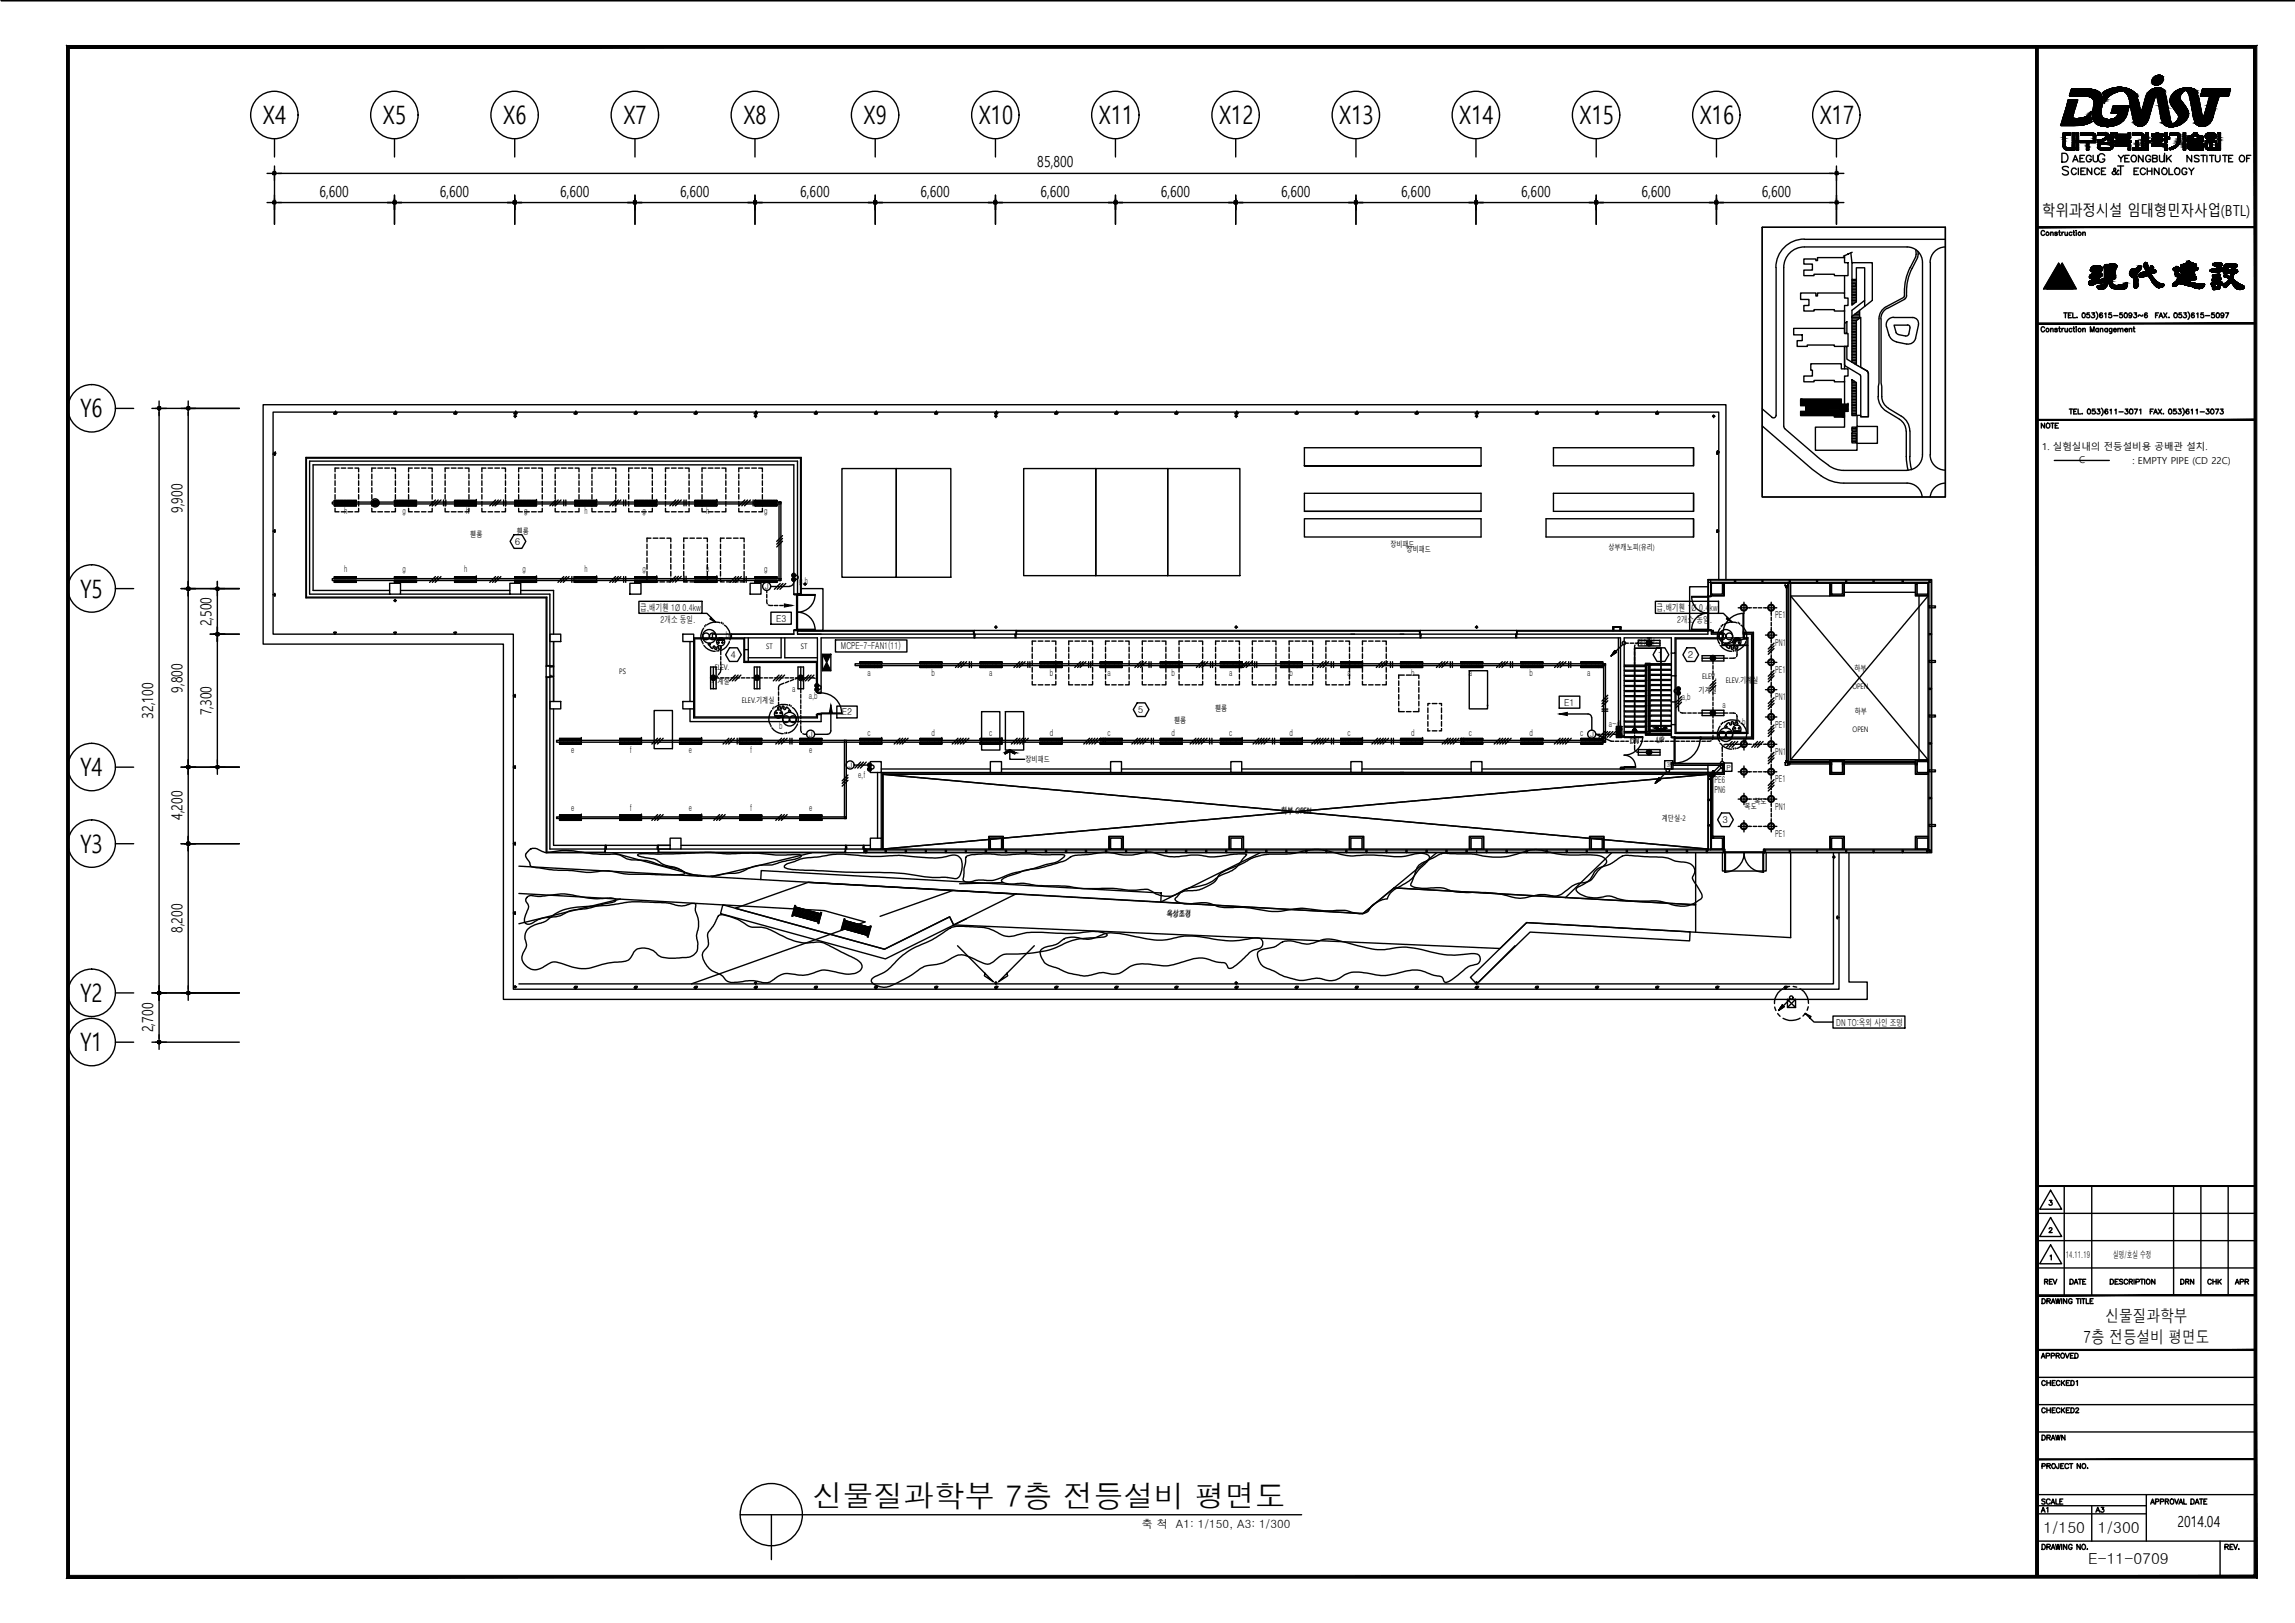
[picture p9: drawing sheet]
<svg xmlns="http://www.w3.org/2000/svg" width="420mm" height="297mm" viewBox="0 0 420 297" stroke-linecap="round" stroke-linejoin="round" font-family="sans-serif">
<defs><g id="words">
<text font-size="5.6" x="148.8" y="275.9">신물질과학부 7층 전등설비 평면도</text>
<g font-size="4.6">
<text x="48.1" y="22.7">X4</text>
<text x="70.1" y="22.7">X5</text>
<text x="92.1" y="22.7">X6</text>
<text x="114.1" y="22.7">X7</text>
<text x="136.1" y="22.7">X8</text>
<text x="158.1" y="22.7">X9</text>
<text x="179.2" y="22.7">X10</text>
<text x="201.2" y="22.7">X11</text>
<text x="223.2" y="22.7">X12</text>
<text x="245.2" y="22.7">X13</text>
<text x="267.2" y="22.7">X14</text>
<text x="289.2" y="22.7">X15</text>
<text x="311.2" y="22.7">X16</text>
<text x="333.2" y="22.7">X17</text>
<text x="14.7" y="76.4">Y6</text>
<text x="14.7" y="109.4">Y5</text>
<text x="14.7" y="142.1">Y4</text>
<text x="14.6" y="156">Y3</text>
<text x="14.7" y="183.4">Y2</text>
<text x="14.7" y="192.3">Y1</text>
</g>
<text font-size="4.4" x="386.6" y="33.2">T</text>
<g font-size="4">
<text x="398.3" y="236.4">DRN</text>
<text x="403.2" y="236.4">CHK</text>
<text x="372.9" y="278">A1</text>
<text x="382.8" y="278">A3</text>
</g>
<g font-size="3.1">
<text x="381.4" y="245.8">7층 전등설비 평면도</text>
<text x="385.4" y="242">신물질과학부</text>
</g>
<g font-size="2.8">
<text x="58.5" y="36">6,600</text>
<text x="80.5" y="36">6,600</text>
<text x="102.5" y="36">6,600</text>
<text x="124.5" y="36">6,600</text>
<text x="146.5" y="36">6,600</text>
<text x="168.5" y="36">6,600</text>
<text x="189.9" y="30.6">85,800</text>
<text x="190.5" y="36">6,600</text>
<text x="212.5" y="36">6,600</text>
<text x="234.5" y="36">6,600</text>
<text x="256.5" y="36">6,600</text>
<text x="278.5" y="36">6,600</text>
<text x="300.5" y="36">6,600</text>
<text x="322.5" y="36">6,600</text>
<text x="373.9" y="39.6">학위과정시설 임대형민자사업(BTL)</text>
<text x="33.4" y="93.9" transform="rotate(-90 33.4 93.9)">9,900</text>
<text x="38.7" y="114.6" transform="rotate(-90 38.7 114.6)">2,500</text>
<text x="28.1" y="131.6" transform="rotate(-90 28.1 131.6)">32,100</text>
<text x="33.4" y="126.8" transform="rotate(-90 33.4 126.8)">9,800</text>
<text x="38.7" y="130.9" transform="rotate(-90 38.7 130.9)">7,300</text>
<text x="33.4" y="150.1" transform="rotate(-90 33.4 150.1)">4,200</text>
<text x="33.4" y="170.8" transform="rotate(-90 33.4 170.8)">8,200</text>
<text x="28.1" y="188.9" transform="rotate(-90 28.1 188.9)">2,700</text>
<text x="374.1" y="280.6">1/150</text>
<text x="384.1" y="280.6">1/300</text>
<text x="398.7" y="279.4">2014.04</text>
<text x="382.3" y="286.3">E-11-0709</text>
</g>
<text font-size="2.1" x="209" y="279.7">축 척 A1: 1/150, A3: 1/300</text>
<g font-size="1.7">
<text x="373.9" y="82.4">1. 실험실내의 전등설비용 공배관 설치.</text>
<text x="380.6" y="84.8">C</text>
<text x="390.4" y="84.9">: EMPTY PIPE (CD 22C)</text>
<text x="63" y="94.1">h</text>
<text x="73.7" y="94.1">g</text>
<text x="85.3" y="94.1">h</text>
<text x="96" y="94.1">g</text>
<text x="107" y="94.1">h</text>
<text x="117.6" y="94.1">g</text>
<text x="129.3" y="94.1">h</text>
<text x="139.9" y="94.1">g</text>
<text x="94.2" y="99.7">6</text>
<text x="63" y="104.8">h</text>
<text x="73.7" y="104.8">g</text>
<text x="85" y="104.8">h</text>
<text x="95.6" y="104.8">g</text>
<text x="107" y="104.8">h</text>
<text x="117.6" y="104.8">g</text>
<text x="129.3" y="104.8">h</text>
<text x="139.9" y="104.8">g</text>
<text x="146.3" y="107">g,h</text>
<text x="117.2" y="111.7">급,배기휀 1Ø 0.4kw</text>
<text x="142.1" y="113.8">E3</text>
<text x="303.3" y="111.7">급,배기휀 1Ø 0.4kw</text>
<text x="325" y="113.2">PE1</text>
<text x="120.9" y="114">2개소 동일.</text>
<text x="132.9" y="116.7">b</text>
<text x="154" y="118.9">MCPE-7-FAN1(11)</text>
<text x="307" y="114">2개소 동일.</text>
<text x="318.9" y="116.7">b</text>
<text x="325" y="118.2">PN1</text>
<text x="133.7" y="120.3">4</text>
<text x="158.8" y="123.7">a</text>
<text x="170.6" y="123.7">b</text>
<text x="181.1" y="123.7">a</text>
<text x="192.2" y="123.7">b</text>
<text x="202.7" y="123.7">a</text>
<text x="214.5" y="123.7">b</text>
<text x="225" y="123.7">a</text>
<text x="236.1" y="123.7">b</text>
<text x="246.7" y="123.7">a</text>
<text x="258.4" y="123.7">b</text>
<text x="268.9" y="123.7">a</text>
<text x="280" y="123.7">b</text>
<text x="290.6" y="123.7">a</text>
<text x="303.5" y="120.4">1</text>
<text x="309" y="120.4">2</text>
<text x="325" y="123.2">PE1</text>
<text x="145" y="126.7">a</text>
<text x="148.1" y="128">a,b</text>
<text x="154.1" y="130.9">E2</text>
<text x="208.3" y="130.4">5</text>
<text x="286.4" y="129.1">E1</text>
<text x="307.9" y="128.2">a,b</text>
<text x="315.3" y="129.6">a</text>
<text x="325" y="128.2">PN1</text>
<text x="104.6" y="137.8">e</text>
<text x="115.3" y="137.8">f</text>
<text x="126.1" y="137.8">e</text>
<text x="137.3" y="137.8">f</text>
<text x="142.6" y="133.5">b</text>
<text x="148.1" y="137.8">e</text>
<text x="158.8" y="134.7">c</text>
<text x="170.6" y="134.7">d</text>
<text x="181.1" y="134.7">c</text>
<text x="192.2" y="134.7">d</text>
<text x="202.7" y="134.7">c</text>
<text x="214.5" y="134.7">d</text>
<text x="225" y="134.7">c</text>
<text x="236.1" y="134.7">d</text>
<text x="246.7" y="134.7">c</text>
<text x="258.4" y="134.7">d</text>
<text x="268.9" y="134.7">c</text>
<text x="280" y="134.7">d</text>
<text x="289.3" y="134.7">c</text>
<text x="294.6" y="133">a~d</text>
<text x="318.9" y="132.7">b</text>
<text x="325" y="133.2">PE1</text>
<text x="157.1" y="142.4">e,f</text>
<text x="313.9" y="143.4">PE6</text>
<text x="325" y="138.2">PN1</text>
<text x="325" y="143.2">PE1</text>
<text x="104.6" y="148.4">e</text>
<text x="115.3" y="148.4">f</text>
<text x="126.1" y="148.4">e</text>
<text x="137.3" y="148.4">f</text>
<text x="148.1" y="148.4">e</text>
<text x="313.9" y="145.2">PN6</text>
<text x="325" y="148.2">PN1</text>
<text x="315.3" y="150.6">3</text>
<text x="325" y="153.2">PE1</text>
<text x="336.2" y="187.7">DN TO:옥외 사인 조명</text>
<text x="378.2" y="230.2">14.11.19</text>
<text x="386.8" y="230.2">실명/호실 수정</text>
</g>
<g font-size="1.4">
<text x="86.1" y="98.3">휀룸</text>
<text x="94.6" y="97.8">휀룸</text>
<text x="254.6" y="100.1">장비패드</text>
<text x="257.5" y="101">장비패드</text>
<text x="294.5" y="100.7">상부캐노피(유리)</text>
<text x="140.1" y="107.9">J</text>
<text x="140.3" y="118.8">ST</text>
<text x="146.6" y="118.8">ST</text>
<text x="299.7" y="118.1">계단실-1</text>
<text x="113.4" y="123.4">PS</text>
<text x="130.2" y="125.3">기계실</text>
<text x="130.9" y="122.6">ELEV.</text>
<text x="311.6" y="124.2">ELEV.</text>
<text x="315.9" y="125">ELEV.기계실</text>
<text x="339.5" y="122.8">하부</text>
<text x="135.8" y="128.7">ELEV.기계실</text>
<text x="222.5" y="130.1">휀룸</text>
<text x="311" y="126.9">기계실</text>
<text x="339.1" y="126.2">OPEN</text>
<text x="339.6" y="130.7">하부</text>
<text x="148.2" y="134.9">J</text>
<text x="215" y="132.3">휀룸</text>
<text x="291.2" y="134.9">J</text>
<text x="298.4" y="136.1">DN</text>
<text x="303.2" y="136">UP</text>
<text x="339.2" y="134.1">OPEN</text>
<text x="155.4" y="140.5">J</text>
<text x="187.7" y="139.4">장비패드</text>
<text x="234.5" y="149">하부 OPEN</text>
<text x="319.4" y="148">복도</text>
<text x="321.2" y="147.1">복도</text>
<text x="304.2" y="150.2">계단실-2</text>
<text x="213.6" y="167.8">옥상조경</text>
</g>
<g font-size="1.3">
<text x="305.1" y="140.4">3P</text>
<text x="316.1" y="140.9">P</text>
</g>
</g></defs>
<!-- layer: RF$0$7 -->
<g fill="none" stroke="#000" stroke-width=".25">
<path d="M61.2 75.5l.5 .1zM61.4 75.3v.3M61.5 75.3v.3M72.4 75.5h-.2l.2 .1M72.4 75.3v.3M72.5 75.5l.1 .1h-.2M72.5 75.3v.3M83.2 75.5l.5 .1zM83.4 75.3v.3M94.2 75.5l.5 .1zM94.4 75.3v.3M105.2 75.5l.5 .1z"/>
<path d="M105.4 75.3v.3M105.5 75.3v.3M116.2 75.5l.5 .1zM116.4 75.3v.3M116.5 75.3v.3M127.2 75.5l.5 .1zM127.4 75.3v.3M127.5 75.3v.3M138.4 75.5h-.2l.2 .1M138.4 75.3v.3M138.5 75.5l.1 .1h-.2M138.5 75.3v.3"/>
<path d="M149.2 75.5l.4 .1zM149.4 75.3v.3M160.2 75.5l.5 .1zM160.4 75.3v.3M171.2 75.5l.5 .1zM171.4 75.3v.3M171.5 75.3v.3M182.2 75.5l.5 .1zM182.4 75.3v.3M193.2 75.5l.5 .1zM193.4 75.3v.3M193.5 75.3v.3"/>
<path d="M204.4 75.5h-.2l.2 .1M204.4 75.3v.3M204.5 75.5l.2 .1h-.3M204.5 75.3v.3M215.2 75.5l.4 .1zM215.4 75.3v.3M226.2 75.5l.5 .1zM226.4 75.3v.3M237.2 75.5l.5 .1zM237.4 75.3v.3M248.2 75.5l.5 .1zM248.4 75.3v.3"/>
<path d="M259.2 75.5l.5 .1zM259.4 75.3v.3M259.5 75.3v.3M270.4 75.5h-.2l.2 .1M270.4 75.3v.3M270.5 75.5l.2 .1h-.3M270.5 75.3v.3M281.4 75.5h-.2l.2 .1M281.4 75.3v.3M281.5 75.5l.1 .1h-.2M281.5 75.3v.3M292.2 75.5l.5 .1z"/>
<path d="M292.4 75.3v.3M303.2 75.5l.5 .1zM303.4 75.3v.3M50.1 82.9h.4l-.4 .1M50.4 83v.2v-.2M50.4 82.9v-.2v.2M314.4 82.5l.1 .5zM314.4 82.7h.3M105.2 180.5l.5 .1zM105.4 180.5v.4M105.5 180.5v.4M116.2 180.5l.5 .1z"/>
<path d="M116.4 180.5v.4M116.5 180.5v.4M127.2 180.5l.5 .1zM127.4 180.5v.4M127.5 180.5v.4M138.4 180.5h-.2l.2 .1M138.4 180.5v.4M138.4 180.5h.2l-.1 .1M138.5 180.5v.4M149.2 180.5l.4 .1zM149.4 180.5v.4M160.2 180.5l.5 .1z"/>
<path d="M160.4 180.5v.4M171.2 180.5l.5 .1zM171.4 180.5v.4M171.5 180.5v.4M182.2 180.5l.5 .1zM182.4 180.5v.4M193.2 180.5l.5 .1zM193.4 180.5v.4M193.5 180.5v.4M204.4 180.5h-.2l.2 .1M204.4 180.5v.4M204.4 180.5h.3l-.2 .1"/>
<path d="M204.5 180.5v.4M215.2 180.5l.4 .1zM215.4 180.5v.4M226.2 180.5l.5 .1zM226.4 180.5v.4M237.2 180.5l.5 .1zM237.4 180.5v.4M248.2 180.5l.5 .1zM248.4 180.5v.4M259.2 180.5l.5 .1zM259.4 180.5v.4M259.5 180.5v.4"/>
<path d="M270.4 180.5h-.2l.2 .1M270.4 180.5v.4M270.4 180.5h.3l-.2 .1M270.5 180.5v.4M281.4 180.5h-.2l.2 .1M281.4 180.5v.4M281.4 180.5h.2l-.1 .1M281.5 180.5v.4M292.2 180.5l.5 .1zM292.4 180.5v.4M303.2 180.5l.5 .1zM303.4 180.5v.4"/>
<path d="M314.2 180.5l.5 .1zM314.4 180.5v.4M326.7 180.5l.5 .1zM326.9 180.5v.4M327 180.5v.4"/>
</g>
<g fill="none" stroke="#000" stroke-width=".25">
<path d="M.2 .1h420M372.9 8.6v33h40M377.5 28.1h.5a.85 .85 0 0 1 .6 .8 .85 .85 0 0 1-.6 .8h-.5zM378.7 30.7a.67 .67 0 0 0-1.1 .1l.1 .3 .8 .3 .2 .4a.69 .69 0 0 1-1.1 0M379.5 29.6l.4-1.2 .5 1.2M379.6 29.2h.6M380.1 31a.56 .56 0 0 0-.9 .3 .56 .56 0 0 0 .7 .6l.2-.2M380.5 30.8v1.1M380.8 29h.5M381 31.3h.5M381.6 28.4h-.8v1.2h.8M381.8 30.8h-.8v1.1h.8"/>
<path d="M382.9 28.7a.52 .52 0 0 0-.8-.2 .52 .52 0 0 0-.1 .8 .43 .43 0 0 0 .5 .3 .43 .43 0 0 0 .4-.4h-.3M382.9 30.8v1.1l-.8-1.1v1.1M383.2 28.4v.9l.4 .3a.36 .36 0 0 0 .4-.3v-.9M384.3 31a.56 .56 0 0 0-.8 .1 .56 .56 0 0 0 .2 .8h.5l.1-.2M384.7 31.3h.5M385.3 28.5a.61 .61 0 0 0-.7-.4 .61 .61 0 0 0-.5 .6 .68 .68 0 0 0 .3 .9 .68 .68 0 0 0 .8-.1l.1-.4h-.4M385.5 30.8h-.8v1.1h.8M392.3 28.4v1.2l-.8-1.2v1.2M392.8 31a.53 .53 0 0 0-.8-.1 .53 .53 0 0 0-.1 .8 .53 .53 0 0 0 .8 .1l.1-.1M393.1 31.3h.9M393.1 30.8v1.1M393.7 28.7a.52 .52 0 0 0-.7-.2 .52 .52 0 0 0-.1 .8 .43 .43 0 0 0 .5 .3 .43 .43 0 0 0 .3-.4h-.3"/>
<path d="M394 30.8v1.1M394.1 29l.8-.1v-.4l-.8-.1v1.2l.8-.1v-.4l-.3-.1M395.3 30.8v1.1l-.9-1.1v1.1M395.4 28.4v1l.3 .2 .5-.2v-1M395.8 31a.53 .53 0 0 1 .8-.1 .53 .53 0 0 1 0 .8 .53 .53 0 0 1-.7 .1l-.1-.3zM396.3 28.1v1.5M396.7 28.4v1.2M397 28.9l.5 .7M397.1 30.8v1.1h.7M397.5 28.4l-.8 .8M398.2 30.9a.58 .58 0 0 1 .9 .3 .58 .58 0 0 1-.6 .7l-.4-.4zM400.3 31a.5 .5 0 0 0-.6-.2 .5 .5 0 0 0-.2 .7 .45 .45 0 0 0 .4 .5 .45 .45 0 0 0 .4-.5h-.2"/>
<path d="M400.7 30.8l.5 .5 .5-.5M401.2 31.3v.6M401.2 28.4v1.2l-.8-1.2v1.2M402.6 28.6l-.3-.2-.5 .1v.4l.7 .2 .1 .3-.3 .2h-.5l-.1-.2M402.9 28.4h.9M403.4 28.4v1.2M404 28.4v1.2M404.5 28.4h.8M404.9 28.4v1.2M405.6 28.4v.9a.43 .43 0 0 0 .4 .3 .43 .43 0 0 0 .4-.3v-.9M406.9 28.4h.9M407.3 28.4v1.2"/>
<path d="M408 29h.5M408.8 28.4h-.8v1.2h.8M410.1 28.6a.53 .53 0 0 1 .7 .1 .53 .53 0 0 1 0 .7 .53 .53 0 0 1-.7 0l-.1-.2zM411.3 29h.5M412.1 28.4h-.8v1.2M372.9 59.2h40v17.6h-40zM372.9 59.2h40M374.3 42.4a.33 .33 0 0 0-.4-.2 .33 .33 0 0 0-.2 .3v.2a.33 .33 0 0 0 .2 .4 .33 .33 0 0 0 .4-.2M375.4 42.7l.2-.2h.2l.1 .6M375.4 42.5v.6M376.6 42.6l-.4-.1v.2l.4 .3-.1 .1-.3-.1M376.9 48.2l2.6 4.7h-5.4z"/>
<path d="M376.9 42.5h.3M377 42.2v.7l.2 .2M377 59.8v.7l.2 .2M377.5 42.5v.6M377.5 48.2l2.6 4.7h-5.3zM377.8 42.5h-.2l-.1 .2M377.8 57.3h.7M378 42.5l.1 .5 .2 .1 .2-.2M378.1 57.3v.9M378.5 42.5v.6M378.7 57.7h.3M379.2 57.3h-.5v.9h.5"/>
<path d="M379.3 42.6a.28 .28 0 0 0-.4 0 .28 .28 0 0 0 0 .4 .28 .28 0 0 0 .4 0M379.5 57.3v.9h.5M379.5 42.5h.3M379.6 42.2v.7l.3 .2M379.6 59.8v.7l.3 .2M380.1 42.2h.1M380.1 59.8h.1M380.1 42.5v.6M380.2 58.1h.1M381.3 42.7l.2-.2h.2l.1 .6M381.3 57.3a.41 .41 0 0 1 .5 .4 .41 .41 0 0 1-.5 .4l-.1-.3zM381.3 42.5v.6"/>
<path d="M382.5 57.3h-.4v.3a.31 .31 0 0 1 .4 0 .31 .31 0 0 1 0 .5 .31 .31 0 0 1-.5-.1M382.9 49l.5-.3h1a.49 .49 0 0 1 .5 .5 .49 .49 0 0 1-.5 .5 .23 .23 0 0 0 0 .3 .23 .23 0 0 0 .3 0 .38 .38 0 0 1 .1 .5 .38 .38 0 0 1-.4 .2 .32 .32 0 0 0 0 .5 .32 .32 0 0 0 .5-.1 .32 .32 0 0 1 .4 .3 .32 .32 0 0 1-.4 .3l-1.4 .3a.78 .78 0 0 1-1 .1v-.1a.54 .54 0 0 1 .1-.6 .54 .54 0 0 1 .6-.1 .24 .24 0 0 0 .1-.4 .24 .24 0 0 0-.4 0 .35 .35 0 0 1-.4-.3 .35 .35 0 0 1 .3-.4l.5-.2v-.2a.47 .47 0 0 1-.5-.2 .47 .47 0 0 1 .1-.6zM382.9 57.3h.6l-.3 .3a.31 .31 0 0 1 .3 .3 .31 .31 0 0 1-.3 .3 .31 .31 0 0 1-.3-.2M383.8 57.1a.91 .91 0 0 1 0 1.3M384.9 57.4v-.1a.41 .41 0 0 0-.5 .4 .41 .41 0 0 0 .4 .4 .28 .28 0 0 0 0-.5 .28 .28 0 0 0-.4 .3M385.3 49.1h.1M385.3 49.1a.51 .51 0 0 1 .1-.6 .51 .51 0 0 1 .6-.1l.6-.1a.64 .64 0 0 1 .9 .6l-.3 .7 .1 .7a.43 .43 0 0 1-.2 .7 .62 .62 0 0 0-.4 .7 .62 .62 0 0 0 .5 .5l.4 .1 1.4-.4a.25 .25 0 0 1 .3-.2 .25 .25 0 0 1 .2 .4l-.2 .5-.5 .3-2.1-.2a1.26 1.26 0 0 1-.4-1.5l-.1-.2v.1l-.4 1a1.07 1.07 0 0 1-1.8 .5 .42 .42 0 0 1 .6-.4l.5-.1 .2-.3a.52 .52 0 0 0 0-.8M385.3 49.1v1.9M385.3 57.4l.2-.1v.9M385.3 51h.1M385.9 50.3h.1M385.9 49.8h.1"/>
<path d="M386 50.3l.5-.1a.18 .18 0 0 1 .2 .2 .18 .18 0 0 1-.3 .1 .31 .31 0 0 1-.5-.2zM386 49.6h.1a.34 .34 0 0 1 .6 .1l-.7 .2zM386 49.1h.1M386 49.1a.42 .42 0 0 1 .8-.1l-.5 .2h-.3zM386.5 57.3h-.4v.3a.31 .31 0 0 1 .5 0 .31 .31 0 0 1-.1 .5 .31 .31 0 0 1-.5-.1M387 57.8h.7M388.5 57.3h-.4v.3a.31 .31 0 0 1 .4 0 .31 .31 0 0 1 0 .5 .31 .31 0 0 1-.5-.1M389 57.3a.41 .41 0 0 1 .5 .4 .41 .41 0 0 1-.5 .4l-.1-.3zM390.1 49.5l.2-.2h.6l.5-.4a.35 .35 0 0 1 .5-.1 .35 .35 0 0 1-.1 .5l-.6 .9 .2 .9v1.1a.39 .39 0 0 1-.5 .5 .39 .39 0 0 1-.2-.6v-.6a.95 .95 0 0 0-.6-1l-.2-.3zM390.3 57.6a.28 .28 0 0 1-.4 .2 .28 .28 0 0 1-.1-.4 .28 .28 0 0 1 .4 0l-.1 .7-.3-.1M390.7 59.8v.7l.2 .2M390.7 57.3h.5l-.3 .3a.3 .3 0 0 1 .2 .5 .3 .3 0 0 1-.5-.1"/>
<path d="M391.6 50.4h.1M392.3 57.6l-.2 .3-.5-.3-.1 .3M393.1 57.4v-.1a.41 .41 0 0 0-.5 .4 .41 .41 0 0 0 .4 .4 .28 .28 0 0 0 0-.5 .28 .28 0 0 0-.4 .3M394.6 57.7h.4M394.7 49.7l-.1-.2a.54 .54 0 0 1-.4-.7 .27 .27 0 0 0-.4-.1 .27 .27 0 0 0-.1 .3v.1a.19 .19 0 0 1 .1 .2 .2 .2 0 0 1-.4 0l-.2-.5a.55 .55 0 0 0-.3-.7l-.3 .1a.74 .74 0 0 0 .1 .9 .33 .33 0 0 1 .2 .4 .33 .33 0 0 1-.4 .3l-.7 .2-.2 .4M394.7 49.7h.1M394.7 49.7l-.2 .2a.44 .44 0 0 0-.7 .4l1 1.2 .8 .4a.35 .35 0 0 1 .6 .3 .35 .35 0 0 1-.5 .3l-.6 .1-.3-.1-.6-.6-.6-1a.59 .59 0 0 0-.4-.5 .59 .59 0 0 0-.6 .2l-.5 .1a.34 .34 0 0 1-.5-.3M395.2 57.3h-.6v.9M395.3 58.2l.3-.9 .3 .9M395.4 57.9h.4M396.1 57.3l.6 .9M396.7 57.3l-.6 .9"/>
<path d="M397.1 58.1h.1M398.1 57.3a.41 .41 0 0 1 .5 .4 .41 .41 0 0 1-.5 .4l-.1-.3zM398.4 48.9l-.2 .1a.28 .28 0 0 0-.3 .2 .28 .28 0 0 0 .2 .3l.3 .3-.2 .1 .1 .7a.43 .43 0 0 1 .4 .3 .43 .43 0 0 1-.3 .5l-.6 .5a.36 .36 0 0 0 .2 .5 .36 .36 0 0 0 .5-.2l.3-.3 1.5 .3M398.4 48.9l.3-.1 .2 .3-.1 .8 .4 .5-.1 .7a.4 .4 0 0 0 .1 .5 .4 .4 0 0 0 .5-.1h.1a.23 .23 0 0 0 .3 .1 .23 .23 0 0 0 0-.3h-.4a.28 .28 0 0 1-.5-.2 .28 .28 0 0 1 .4-.3l.5-.1-.3-.1a.24 .24 0 0 1-.3 0 .24 .24 0 0 1 0-.3l.6-.1v-.1M398.4 48.9h.1M399.4 57.3h-.5v.3a.31 .31 0 0 1 .5 0 .31 .31 0 0 1-.1 .5 .31 .31 0 0 1-.4-.1M399.8 57.3h.5l-.3 .3a.3 .3 0 0 1 .2 .5 .3 .3 0 0 1-.5-.1M400.1 50.1h.1M400.3 52.2h.1M400.6 57.1a.91 .91 0 0 1 0 1.3M400.9 49.4h.4v.1l-.4 .1zM401 48.8l.4 .1-.4 .1z"/>
<path d="M401.2 50l-.3 .1h.4a.3 .3 0 0 1 .4 0 .3 .3 0 0 1 .1 .3l-.8 .2 .6 .1a.31 .31 0 0 1 .5 .3 .31 .31 0 0 1-.5 .2h-.4a.31 .31 0 0 0-.4 .3 .31 .31 0 0 0 .5 .2l.6 .2h1.2a.25 .25 0 0 1 .4 0 .25 .25 0 0 1 0 .4l-.3 .4-.7 .1-2.2-.6M401.2 50h.1M401.7 57.4v-.1a.41 .41 0 0 0-.5 .4 .41 .41 0 0 0 .4 .4 .28 .28 0 0 0 0-.5 .28 .28 0 0 0-.4 .3M402.1 48.5v.2a.19 .19 0 0 0-.1 .3 .19 .19 0 0 0 .3 0 .32 .32 0 0 1 0 .4 .32 .32 0 0 1-.4 .1l-.2 .1a.27 .27 0 0 1-.1 .4 .27 .27 0 0 1-.3 0h-.1M402.1 48.5h.1M402.1 48.5l-.5-.3h-.6l-.1-.3a.44 .44 0 0 0-.4 0 .44 .44 0 0 0-.3 .4h-.4l-.4 .2a.26 .26 0 0 0-.1 .4 .26 .26 0 0 0 .4 0l.5 .1-.7 .1a.32 .32 0 0 0-.4 .1 .32 .32 0 0 0 0 .4h.5l-.3 .2a.48 .48 0 0 0 .8 .3M402.2 57.4l.2-.1v.9M403.4 57.3h-.4l-.1 .3a.31 .31 0 0 1 .5 0 .31 .31 0 0 1-.1 .5 .31 .31 0 0 1-.4-.1M403.8 57.8h.7M404.6 49.6h.1M404.7 49.4l1.5-.3a.71 .71 0 0 1 .9 .2l-.2 .3-1.1 .3-1-.2-.2-.1zM404.8 52h.1"/>
<path d="M404.9 51.8l1.3-.3a.37 .37 0 0 1 .6 .1 .37 .37 0 0 1-.2 .6l-.2 .2a.43 .43 0 0 1-.1 .4 .43 .43 0 0 1-.5 .1h-.2a.31 .31 0 0 1-.4 .1 .31 .31 0 0 1-.1-.4l-.3-.5zM405 51.3h.1M405 51.1l1.1-.2a.29 .29 0 0 1 .3-.1 .29 .29 0 0 1 .2 .4l-1.4 .3-.2-.1zM405 50.4l.9-.2a.31 .31 0 0 1 .4-.1 .31 .31 0 0 1 .1 .4l-.9 .2a.33 .33 0 0 1-.5-.3zM405.1 50.5h.1M405.1 48.4h.1M405.2 48.3l.4-.2h.7a.36 .36 0 0 1 .4 .1 .36 .36 0 0 1 0 .4l-.6 .2-.4-.1a.35 .35 0 0 1-.4-.1 .35 .35 0 0 1-.1-.3zM405.4 57.3h-.5v.3a.33 .33 0 0 1 .5 0 .33 .33 0 0 1-.1 .5l-.3 .1-.2-.2M405.8 57.3a.41 .41 0 0 1 .5 .4 .41 .41 0 0 1-.5 .4l-.1-.3zM407.1 57.6a.28 .28 0 0 1-.4 .2 .28 .28 0 0 1-.1-.4 .28 .28 0 0 1 .5 0l-.1 .7-.4-.1M407.2 48.8h.1M407.2 48.8a.71 .71 0 0 1 1-.5h1a.37 .37 0 0 1 .3 .5l-.1 .1a.25 .25 0 0 0-.2 .2 .25 .25 0 0 0 .1 .2l.1 .1a.26 .26 0 0 1 .2 .2 .26 .26 0 0 1-.2 .3 .87 .87 0 0 0-.5 1.2l1.4 1.1a.38 .38 0 0 1 .5 .1 .38 .38 0 0 1-.1 .5l-.5 .2-.6-.1-.4-.3-.5-.7a.3 .3 0 0 0-.3-.2 .3 .3 0 0 0-.3 .3l-.4 .4a.37 .37 0 0 1-.4 .2 .37 .37 0 0 1-.3-.3 .25 .25 0 0 1-.1-.4 .25 .25 0 0 1 .4 0l.3-.2a.62 .62 0 0 0 .4-.7l-.7-.3"/>
<path d="M407.2 48.8l.1 .3a.58 .58 0 0 1-.2 .8l.1 .3 1-.2a.3 .3 0 0 1 .3 .3 .3 .3 0 0 1-.2 .3l-.5-.1a.39 .39 0 0 0-.6 .1l.1 .1M407.3 50.7h.1M407.4 57.3h.6l-.4 .9M407.9 48.9h.2a.32 .32 0 0 1 .3 0 .32 .32 0 0 1 .2 .3 .37 .37 0 0 1-.5 .3 .37 .37 0 0 1-.3-.5zM408 48.9h.1M374.3 77.5v.8l-.6-.8v.8M374.3 60a.33 .33 0 0 0-.4-.2 .33 .33 0 0 0-.2 .3v.3a.32 .32 0 0 0 .2 .3 .32 .32 0 0 0 .4-.2M375.4 60.3l.2-.2h.2l.1 .6M375.4 60.1v.6M375.5 77.5h.5M375.8 77.5v.8M376.3 77.9h.3"/>
<path d="M376.6 60.2l-.1-.1-.3 .1 .4 .2v.3h-.3l-.1-.1M376.9 77.5h-.6v.8h.6M376.9 60.1h.3M377.5 60.1v.6M377.8 60.1h-.2l-.1 .3M378 60.1l.1 .6h.2l.2-.2M378.5 60.1v.6M378.8 74.9h.6M379.1 74.9v.9M379.3 60.2a.28 .28 0 0 0-.4 0 .28 .28 0 0 0 0 .4 .28 .28 0 0 0 .4 0M379.5 60.1h.3M379.6 75.3h.4"/>
<path d="M380.1 60.1v.6M380.2 74.9h-.6v.9h.6M380.4 74.9v.9h.6M381.2 75.7h.1M381.3 60.3l.2-.2h.2l.1 .6M381.3 60.1v.6M382.3 74.9a.41 .41 0 0 1 .4 .4 .41 .41 0 0 1-.4 .4l-.2-.3zM382.7 60.7v-.9l.3 .9 .4-.9v.9M383.5 74.9h-.4l-.1 .4a.33 .33 0 0 1 .5-.1 .33 .33 0 0 1 0 .5l-.3 .1-.2-.2M384 74.9h.4l-.2 .3a.3 .3 0 0 1 .2 .5 .3 .3 0 0 1-.5-.1M384.2 60.2a.28 .28 0 0 0-.4 0 .28 .28 0 0 0 0 .4 .28 .28 0 0 0 .4 0M384.2 60.1v.6"/>
<path d="M384.5 60.3l.2-.2h.2l.1 .6M384.5 60.1v.6M384.7 74.7a.91 .91 0 0 1 0 1.4M385.8 60.2a.28 .28 0 0 0-.4 0 .28 .28 0 0 0 0 .4 .28 .28 0 0 0 .4 0M385.8 60.1v.6M385.9 75l-.1-.1a.41 .41 0 0 0-.4 .4 .41 .41 0 0 0 .4 .4 .28 .28 0 0 0 0-.4 .28 .28 0 0 0-.4 .2M386.3 75l.2-.1v.9M386.6 60.1v.8l-.4 .1M386.6 60.2a.28 .28 0 0 0-.4 0 .28 .28 0 0 0 0 .4 .28 .28 0 0 0 .4 0M386.9 60.4h.5a.27 .27 0 0 0-.4-.3 .27 .27 0 0 0 0 .5l.1 .1 .3-.1M387.2 75l.2-.1v.9M387.7 60.3l.2-.2h.3v.6"/>
<path d="M387.7 60.1v.6M387.9 75.4h.8M388.2 60.3l.2-.2h.2l.1 .6M389 60.4h.5a.27 .27 0 0 0-.4-.3 .27 .27 0 0 0-.1 .5l.2 .1 .3-.1M389.1 74.9h.5l-.3 .3a.3 .3 0 0 1 .2 .5 .3 .3 0 0 1-.5-.1M389.8 60.3l.2-.2h.2l.1 .6M389.8 60.1v.6M390 74.9a.41 .41 0 0 1 .5 .4 .41 .41 0 0 1-.5 .4l-.2-.3zM390.5 60.1h.3M390.7 74.9h.6l-.4 .9M391.7 75l.2-.1v.9M393.7 75.3h.3"/>
<path d="M394.2 74.9h-.5v.9M394.3 75.8l.3-.9 .4 .9M394.4 75.5h.4M395.1 74.9l.6 .9M395.7 74.9l-.6 .9M396.1 75.7h.1M397.1 74.9a.41 .41 0 0 1 .5 .4 .41 .41 0 0 1-.5 .4l-.1-.3zM398.4 74.9h-.5v.4a.33 .33 0 0 1 .5-.1 .33 .33 0 0 1-.1 .5 .33 .33 0 0 1-.5-.1M398.8 74.9h.5l-.3 .3a.3 .3 0 0 1 .3 .5 .3 .3 0 0 1-.6-.1M399.6 74.7a.91 .91 0 0 1 0 1.4M400.7 75v-.1a.41 .41 0 0 0-.5 .4 .41 .41 0 0 0 .4 .4 .28 .28 0 0 0 0-.4 .28 .28 0 0 0-.4 .2M401.2 75l.2-.1v.9"/>
<path d="M402 75l.3-.1v.9M402.8 75.4h.8M403.9 74.9h.5l-.2 .3a.3 .3 0 0 1 .2 .5 .3 .3 0 0 1-.5-.1M404.8 74.9a.41 .41 0 0 1 .5 .4 .41 .41 0 0 1-.5 .4l-.1-.3zM405.6 74.9h.6l-.4 .9M406.5 74.9h.5l-.3 .3a.3 .3 0 0 1 .3 .5 .3 .3 0 0 1-.6-.1M375.2 219.7h.5l-.3 .3a.3 .3 0 0 1 .2 .5 .3 .3 0 0 1-.5-.1M375.4 217.8l2 3.5h-4zM377.9 217.1v20M382.9 217.1v20M397.9 217.1v20M402.9 217.1v20"/>
<path d="M407.9 217.1v20M372.9 232.1h40M372.9 227.1h40M372.9 222.1h40M373.8 237.7h.3a.47 .47 0 0 1 .4 .4 .47 .47 0 0 1-.4 .5h-.3zM374.3 234.6l.5-.1 .1-.3-.6-.1v.9M374.6 234.6l.3 .4M374.7 238.1h.6l.1-.2-.2-.2h-.5v.9M375 238.1l.4 .5M375.2 224.9l.1-.2 .4 .2-.6 .7h.6M375.2 234.6h.3M375.3 229.9l.2-.2v.9"/>
<path d="M375.4 227.8l2 3.5h-4zM375.4 222.8l2 3.5h-4zM375.5 238.6l.4-.9 .3 .9M375.7 238.3h.4M375.8 234.1h-.6v.9h.6M375.9 234.1l.3 .9 .4-.9M376.3 237.7l.3 .9 .2-.9 .2 .9 .2-.9M377.4 237.7v.9M378.4 237.7v.9l-.6-.9v.9M379 234.1h.3a.47 .47 0 0 1 .3 .5 .47 .47 0 0 1-.3 .4h-.3zM379.3 237.9a.33 .33 0 0 0-.3-.2 .33 .33 0 0 0-.3 .3v.2a.32 .32 0 0 0 .3 .4 .32 .32 0 0 0 .3-.4h-.2M379.7 235l.4-.9 .3 .9"/>
<path d="M379.9 234.7h.4M380.1 237.7h.6M380.4 237.7v.9M380.5 234.1h.6M380.8 234.1v.9M380.9 237.7v.9M381.1 237.7h.6M381.3 234.6h.3M381.4 237.7v.9M381.8 234.1h-.5v.9h.5M381.9 237.7v.9h.5M382.7 238.1h.3"/>
<path d="M383.2 237.7h-.5v.9h.5M386.3 234.1h.3a.47 .47 0 0 1 .3 .5 .47 .47 0 0 1-.3 .4h-.3zM387.2 234.6h.4M387.8 234.1h-.6v.9h.6M388.6 234.3l-.2-.2-.4 .2 .1 .2 .5 .3-.2 .2-.4-.1M389.5 234.3a.33 .33 0 0 0-.4-.2 .33 .33 0 0 0-.2 .4v.2a.33 .33 0 0 0 .2 .3 .33 .33 0 0 0 .4-.2M389.8 234.6l.5-.1 .1-.3-.6-.1v.9M390.1 234.6l.3 .4M390.7 234.1v.9M391 234.6h.6v-.4l-.6-.1v.9M391.8 234.1h.6M392.1 234.1v.9"/>
<path d="M392.6 234.1v.9M394.5 234.1v.9l-.6-.9v.9M409.2 235l.4-.9 .3 .9M409.4 234.7h.4M410.1 234.6h.5l.1-.4-.6-.1v.9M411 234.6l.6-.1v-.2v-.1l-.6-.1v.9M411.3 234.6l.3 .4M372.9 257.1h40M372.9 252.1h40M373.7 248.6l.4-.9 .3 .9M373.8 248.3h.5M374.4 257.9a.33 .33 0 0 0-.3-.2 .33 .33 0 0 0-.3 .3v.2a.33 .33 0 0 0 .3 .4 .33 .33 0 0 0 .3-.3"/>
<path d="M374.4 252.9a.33 .33 0 0 0-.3-.2 .33 .33 0 0 0-.3 .3v.2a.33 .33 0 0 0 .3 .4 .33 .33 0 0 0 .3-.2M374.6 248.1h.6v-.3l-.6-.1v.9M374.7 252.7v.9M374.7 257.7v.9M374.7 258.1h.7M374.7 253.1h.7M375.4 252.7v.9M375.4 257.7v.9M375.5 248.1h.5l.1-.3-.6-.1v.9M375.7 258.1h.3M375.7 253.1h.3M376.3 257.7h-.6v.9h.6"/>
<path d="M376.3 252.7h-.6v.9h.6M376.4 248.1h.5l.1-.3-.6-.1v.9M376.7 248.1l.3 .5M377.1 257.9a.33 .33 0 0 0-.4-.2 .33 .33 0 0 0-.2 .3v.2a.33 .33 0 0 0 .2 .4 .33 .33 0 0 0 .4-.3M377.1 252.9a.33 .33 0 0 0-.4-.2 .33 .33 0 0 0-.2 .3v.2a.33 .33 0 0 0 .2 .4 .33 .33 0 0 0 .4-.2M377.4 252.7v.9M377.4 257.7v.9M377.6 258l.4 .6M377.6 253.1l.4 .5M378 257.7l-.6 .6M378 252.7l-.6 .6M378.1 247.7l.4 .9 .3-.9"/>
<path d="M378.3 258.1h.4M378.3 253.1h.4M378.9 257.7h-.6v.9h.6M378.9 252.7h-.6v.9h.6M379.1 248.1h.3M379.1 257.7h.3a.47 .47 0 0 1 .3 .4 .47 .47 0 0 1-.3 .5h-.3zM379.1 252.7h.3a.47 .47 0 0 1 .3 .4 .47 .47 0 0 1-.3 .5h-.3zM379.6 247.7h-.5v.9h.5M379.9 247.7h.3a.47 .47 0 0 1 .3 .4 .47 .47 0 0 1-.3 .5h-.3zM380 257.9l.2-.2 .3 .1-.5 .8h.6M380.1 252.8l.2-.1v.9M372.9 273.5h40"/>
<path d="M372.9 275.6h20M372.9 277.1h20M372.9 262.1h40M373.8 268.3h.6v-.3l-.6-.1v.9M373.8 262.7h.3a.47 .47 0 0 1 .4 .4 .47 .47 0 0 1-.4 .5h-.3zM374.7 268.3h.6l.1-.3-.2-.1h-.5v.9M374.7 263.1l.6-.1 .1-.2-.2-.1h-.5v.9M375 268.3l.4 .5M375 263.1l.4 .5M375.5 263.6l.4-.9 .3 .9M375.7 263.3h.4M376.3 262.7l.3 .9 .2-.9 .2 .9 .2-.9"/>
<path d="M376.9 267.9v.8h-.3l-.1-.2M377.3 268.3h.3M377.7 274.3h-.6v1h.6M377.8 267.9h-.5v.9h.5M378 262.7v.9l-.6-.9v.9M378.7 268.1a.38 .38 0 0 0-.5-.2 .38 .38 0 0 0-.2 .5 .35 .35 0 0 0 .3 .4 .35 .35 0 0 0 .4-.3M378.9 267.9h.6M379.2 267.9v.9M380.9 267.9v.9l-.6-.9v.9M382.2 268.7h.1M382.9 275.6v6.5M392.9 273.5v8.6"/>
<path d="M393.7 275.3l.4-1 .3 1M393.9 275h.4M394.6 274.8h.5l.1-.4-.6-.1v1M395.5 274.8h.5l.1-.4-.6-.1v1M396.4 274.8l.5-.1 .1-.3-.6-.1v1M396.7 274.8l.3 .5M397.4 274.5l.1-.1a.43 .43 0 0 1 .5 .4 .43 .43 0 0 1-.5 .4l-.2-.3zM398.1 274.3l.4 1 .3-1M398.9 275.3l.3-1 .4 1M399 275h.5M399.8 274.3v1h.5M401.1 274.3a.5 .5 0 0 1 .6 .3 .5 .5 0 0 1-.2 .6l-.4 .1z"/>
<path d="M401.9 275.3l.4-1 .3 1M402 275h.5M402.7 274.3h.6M403 274.3v1M403.5 274.8h.3M404 274.3h-.5v1h.5M372.9 282.1h40M373.8 282.6a.5 .5 0 0 1 .6 .3 .5 .5 0 0 1-.1 .6l-.5 .1zM374.7 283.1h.5l.2-.2-.1-.2-.6-.1v1M375 283.1l.4 .5M375.5 283.6l.4-1 .3 1M375.7 283.3h.4"/>
<path d="M376.3 282.6l.3 1 .2-1 .2 1 .2-1M377.4 282.6v1M378.4 282.6v1l-.6-1v1M379.3 282.9a.33 .33 0 0 0-.3-.3 .33 .33 0 0 0-.3 .4v.2a.32 .32 0 0 0 .3 .4 .32 .32 0 0 0 .3-.4h-.2M380.8 282.6v1l-.6-1v1M381.2 282.8l.2-.2a.45 .45 0 0 1 .4 .5 .45 .45 0 0 1-.5 .4l-.2-.3zM382.1 283.5h.1M406.4 282.1v6.5M407.3 283.1h.5l.2-.2-.1-.2-.6-.1v1M407.7 283.1l.3 .5M408.3 283.1h.3M408.8 282.6h-.5v1h.5"/>
<path d="M408.9 282.6l.4 1 .3-1M409.9 283.5h.1"/>
<circle cx="374.8" cy="42.8" r=".29"/>
<circle cx="380.7" cy="42.8" r=".29"/>
<circle cx="405.8" cy="52.3" r=".31"/>
<circle cx="374.8" cy="60.4" r=".29"/>
<circle cx="374.9" cy="77.9" r=".41"/>
<circle cx="380.7" cy="60.4" r=".29"/>
<circle cx="393.3" cy="234.5" r=".41"/>
<circle cx="377.6" cy="248.1" r=".41"/>
<circle cx="376" cy="268.3" r=".41"/>
<circle cx="381.5" cy="268.3" r=".41"/>
</g>
<g fill="#000" stroke="#000" stroke-width=".18">
<path d="M376.9 48.2l2.6 4.7h-5.4zM377.5 48.2l2.6 4.7h-5.3zM382.6 51.4h2.7zM382.8 51h.1zM383 49.7h1.3zM383.1 48.8h1.5zM383.2 50h1.5zM383.2 51.3h2zM383.6 48.7h.2zM384.6 52.9h.2zM384.7 51.2h.4zM384.8 51.2h.3z"/>
<path d="M384.7 51.8h.2zM385.5 48.5h1.9zM385.9 48.4h1.5zM386.1 48.4h1.2zM386.2 49.9h1zM386.4 52.5h3zM386.5 50.5h.8zM386.8 52.8h2.3zM386.9 51h.2zM387.5 52.9h1.4zM390.7 52.4h.7zM390.9 49.3h1z"/>
<path d="M390.9 52.7h.1zM391.7 50.2h2.1zM391.8 50.7h.2zM391.7 48.6h.1zM392.4 49.8h2.2zM392.5 48.5h.7zM392.6 48.4h.5zM392.8 48.1h.1zM395 52.6h.5zM395.1 52.6h.3zM395.7 51.9h.1zM398 52.4h.1z"/>
<path d="M398.1 49.5h.8zM398.1 51.7h3.3zM398.5 48.8h.2zM399.4 50.8h.1zM399.5 48.9h1.5zM399.5 51.6h1.4zM399.6 51.6h1.3zM399.6 48.4h2.4zM399.7 48.9h1.3zM399.8 50.1h1.1zM399.8 50.6h1.2zM399.8 48.9h1.2z"/>
<path d="M399.8 51.5h1.1zM399.8 50.8h2.3zM399.9 50.1h1zM399.9 51.5h1zM400 48.9h1zM400 50.1h.9zM400.1 50.2h1.7zM400.6 47.8h.2zM401.1 50h.3zM401.2 48.2h.3zM401.3 48.2h.1zM401.2 50h.1z"/>
<path d="M401.4 52.5h2zM401.6 50.1h.1zM401.6 52.6h1.8zM402.1 52.8h.9zM402.2 52.8h.7zM402.4 52.8h.4zM402.7 51.9h.8zM402.8 51.9h.7zM403.1 51.9h.4zM405 51.7h.2zM405.2 51.5h.2zM405.3 50.3h1.2z"/>
<path d="M405.3 51h1.3zM405.3 53h.1zM405.4 49.2h1.6zM405.4 50.3h1.1zM405.5 50.3h.9zM405.6 51h1zM405.6 48.7h1zM405.7 49.9h.1zM405.8 49.2h1.2zM405.8 48.1h.2zM405.9 51.6h.8zM405.9 48.8h.2z"/>
<path d="M406.1 50.2h.1zM406.1 50.9h.4zM406.3 49.1h.5zM406.3 51.5h.2zM406.5 49.1h.2zM407.2 51.9h1zM407.3 50.2h.1zM407.4 51.8h.8zM407.3 52.6h.2zM407.4 50.4h.1zM407.6 50.7h1.2zM407.8 50.8h.9z"/>
<path d="M407.8 48.3h1.5zM408.1 50h.9zM408.2 48.3h1zM408.3 49.4h1.2zM408.8 48.3h.1zM409.4 52.8h1.3zM409.7 52.9h.7zM409.9 52.9h.4zM410 53h.2z"/>
<path d="M372.7 8.6l.5 280v-280zM372.7 8.6l.5 280h-.5z"/>
<path d="M372.9 41.5v.2l40-.2zM372.9 41.7l40-.2v.2z"/>
<path d="M372.9 59.1v.2l40-.2zM372.9 59.3l40-.2v.2z"/>
<path d="M382.4 51.7h2.5zM382.4 51.7h2.5z"/>
<path d="M382.4 51.6h2.8zM382.4 51.6h2.8z"/>
<path d="M382.4 51.6h2.7zM382.4 51.6h2.7z"/>
<path d="M382.4 51.9h1.2zM382.4 51.9h1.2z"/>
<path d="M382.5 51.5h2.7zM382.5 51.5h2.7z"/>
<path d="M382.5 50.6h2zM382.5 50.6h2z"/>
<path d="M382.5 50.6h2zM382.5 50.6h2z"/>
<path d="M382.5 50.7h2zM382.5 50.7h2z"/>
<path d="M382.5 50.7h2zM382.5 50.7h2zM382.5 50.7h2zM382.5 50.7h2zM382.5 50.7h2zM382.5 50.7h2z"/>
<path d="M382.5 50.7h1.9zM382.5 50.7h1.9zM382.5 50.7h1.9zM382.5 50.7h1.9zM382.5 50.7h1.9zM382.5 50.7h2z"/>
<path d="M382.5 50.7h1.9zM382.5 50.7h1.9zM382.5 50.7h1.9zM382.5 50.7h1.9z"/>
<path d="M382.5 50.7h1.9zM382.5 50.7h1.9zM382.5 50.7h1.9zM382.5 50.7h1.9zM382.5 50.7h1.9zM382.5 50.7h1.9z"/>
<path d="M382.6 50.5h2.2zM382.6 50.5h2.2z"/>
<path d="M382.6 50.5h2.2zM382.6 50.5h2.2z"/>
<path d="M382.6 50.8h1.7zM382.6 50.8h1.7zM382.6 50.8h1.7zM382.6 50.8h1.7z"/>
<path d="M382.6 52.1h.6zM382.6 52.1h.6z"/>
<path d="M382.6 52.1h.6zM382.6 52.1h.6z"/>
<path d="M382.6 50.4h2.2zM382.6 50.4h2.2z"/>
<path d="M382.6 50.9h1.7zM382.6 50.9h1.7zM382.6 50.9h1.7zM382.6 50.9h1.7zM382.6 50.9h1.7zM382.6 50.9h1.7z"/>
<path d="M382.7 51.4h2.6zM382.7 51.4h2.6zM382.7 51.4h2.6zM382.7 51.4h2.6z"/>
<path d="M382.7 49.5h2.2zM382.7 49.5h2.2z"/>
<path d="M382.7 50.9h.3zM382.7 50.9h.3zM382.7 50.9h.3zM382.7 50.9h.3zM382.7 50.9h.3zM382.7 50.9h.3zM382.7 50.9h.3zM382.7 50.9h.3zM382.7 50.9h.3z"/>
<path d="M382.7 49.3h2.2zM382.7 49.3h2.2z"/>
<path d="M382.7 49.5h2.1zM382.7 49.5h2.1z"/>
<path d="M382.7 49.6h2zM382.7 49.6h2z"/>
<path d="M382.7 49.6h1.9zM382.7 49.6h1.9z"/>
<path d="M382.7 50.3h2.2zM382.7 50.3h2.2z"/>
<path d="M382.7 50.3h2.2zM382.7 50.3h2.2zM382.7 50.3h2.2zM382.7 50.3h2.2zM382.7 50.3h2.2zM382.7 50.3h2.2z"/>
<path d="M382.7 50.3h2.2zM382.7 50.3h2.2z"/>
<path d="M382.7 50.3h2.2zM382.7 50.3h2.2z"/>
<path d="M382.7 50.9h.3zM382.7 50.9h.3zM382.7 50.9h.3zM382.7 50.9h.3zM382.7 50.9h.3z"/>
<path d="M382.8 49.2h2.1zM382.8 49.2h2.1z"/>
<path d="M382.8 49.6h1.7zM382.8 49.6h1.7z"/>
<path d="M382.8 50.3h2.1zM382.8 50.3h2.1z"/>
<path d="M382.8 52.2h.2zM382.8 52.2h.2zM382.8 52.2h.2zM382.8 52.2h.2z"/>
<path d="M382.8 52.2h.2zM382.8 52.2h.2zM382.8 52.2h.2zM382.8 52.2h.2z"/>
<path d="M382.8 49.1h2.1zM382.8 49.1h2.1zM382.8 49.1h2.1zM382.8 49.1h2.1zM382.8 49.1h2.1zM382.8 49.1h2.1zM382.8 49.1h2.1zM382.8 49.1h2.1zM382.8 49.1h2.1zM382.8 49.1h2.1z"/>
<path d="M382.8 49.1h2.1zM382.8 49.1h2.1z"/>
<path d="M382.8 50.2h2.1zM382.8 50.2h2.1z"/>
<path d="M382.9 49h2zM382.9 49h2z"/>
<path d="M382.9 49h2zM382.9 49h2z"/>
<path d="M382.9 49h2zM382.9 49h2z"/>
<path d="M382.8 51h.1zM382.8 51h.1z"/>
<path d="M382.9 51.3h2.3zM382.9 51.3h2.3zM382.9 51.3h2.3z"/>
<path d="M382.9 48.9h1.9zM382.9 48.9h1.9z"/>
<path d="M382.9 48.9h1.9zM382.9 48.9h1.9z"/>
<path d="M382.9 49.7h1.5zM382.9 49.7h1.5z"/>
<path d="M382.7 50.9h.2zM382.7 50.9h.3z"/>
<path d="M382.7 50.9l.2 .1zM382.7 50.9l.2 .1z"/>
<path d="M383 48.9h1.8zM383 48.9h1.8z"/>
<path d="M382.8 52.2h.2zM382.8 52.2h.1z"/>
<path d="M382.8 52.2h.2zM382.8 52.2h.2z"/>
<path d="M383.1 50.1h1.7zM383.1 50.1h1.7z"/>
<path d="M382.7 50.9h.4zM382.7 50.9h.3zM382.7 50.9h.3zM382.7 50.9h.3zM382.7 50.9h.3zM382.7 50.9h.3z"/>
<path d="M382.7 52.2h.4zM382.7 52.2h.4z"/>
<path d="M382.7 52.2h.4zM382.7 52.2h.4z"/>
<path d="M382.7 52.2h.4zM382.7 52.2h.4z"/>
<path d="M382.7 52.2h.4zM382.7 52.2h.4zM382.7 52.2h.4zM382.7 52.2h.4z"/>
<path d="M382.7 52.2h.4zM382.7 52.2h.3z"/>
<path d="M382.7 50.9h.4zM382.7 50.9h.4zM382.7 50.9h.4zM382.7 50.9h.4z"/>
<path d="M383.2 50h1.5zM383.2 50h1.5zM383.2 50h1.5zM383.2 50h1.5zM383.2 50h1.5z"/>
<path d="M382.6 50.9h.6zM382.6 50.9h.6z"/>
<path d="M382.6 50.9h.6zM382.6 50.9h.5zM382.7 50.9h.4zM382.7 50.9h.4z"/>
<path d="M382.6 52.1l.6 .1zM382.6 52.1l.6 .1z"/>
<path d="M382.6 52.2h.6zM382.6 52.2h.5zM382.7 52.2h.4zM382.7 52.2h.4z"/>
<path d="M383.2 50h1.4zM383.2 50h1.4z"/>
<path d="M382.6 52.1h.6zM382.6 52.1h.6z"/>
<path d="M383.2 50h1.4zM383.2 50h1.4zM383.2 50h1.4zM383.2 50h1.4zM383.2 50h1.4z"/>
<path d="M382.5 52.1h.7zM382.5 52.1h.7zM382.5 52.1h.7zM382.5 52.1h.8z"/>
<path d="M382.5 52.1h.7zM382.5 52.1h.7z"/>
<path d="M383.3 50.9h1zM383.3 50.9h1z"/>
<path d="M383.3 48.7h1zM383.3 48.7h1z"/>
<path d="M383.3 49.8h1zM383.3 49.8h1zM383.3 49.8h1zM383.3 49.8h1z"/>
<path d="M383.3 49.9h1zM383.3 49.9h1z"/>
<path d="M383.3 49.9h1zM383.3 49.9h1zM383.3 49.9h1zM383.3 49.9h1z"/>
<path d="M383.3 50.9h1zM383.3 50.9h1zM383.3 50.9h1zM383.3 50.9h1z"/>
<path d="M383.3 50.9h1zM383.3 50.9h1z"/>
<path d="M383.3 51.2h1.8zM383.3 51.2h1.8zM383.3 51.2h1.8zM383.3 51.2h1.8z"/>
<path d="M382.5 52.1h.8zM382.5 52.1h.9z"/>
<path d="M382.5 52.1h.8zM382.5 52.1h.8z"/>
<path d="M383.4 48.7h.9zM383.4 48.7h.9zM383.4 48.7h.9zM383.4 48.7h.9zM383.4 48.7h.9zM383.4 48.7h.9z"/>
<path d="M383.4 51h.9zM383.4 51h.9z"/>
<path d="M383.4 51h.9zM383.4 51h.9z"/>
<path d="M383.4 51h.9zM383.4 51h.9zM383.4 51h.9zM383.4 51h.9zM383.4 51h.9zM383.4 51h.9zM383.4 51h.9zM383.4 51h.9zM383.4 51h.9zM383.4 51h.9z"/>
<path d="M383.4 51h.9zM383.4 51h.9z"/>
<path d="M383.4 51h.9zM383.4 51h.9z"/>
<path d="M383.4 51h.9zM383.4 51h.9z"/>
<path d="M383.4 51h.9zM383.4 51h.9zM383.4 51h.9zM383.4 51h.9z"/>
<path d="M383.4 51h.9zM383.4 51h.9z"/>
<path d="M383.4 51h.9zM383.4 51h.9zM383.4 51h.9zM383.4 51h.9z"/>
<path d="M383.4 51.1h.9zM383.4 51.1h.9z"/>
<path d="M383.4 51.1h1zM383.4 51.1h1z"/>
<path d="M383.4 51.1h1zM383.4 51.1h1z"/>
<path d="M382.5 52l.9 .1zM382.5 52l.9 .1z"/>
<path d="M383.4 48.7h.8zM383.4 48.7h.8zM383.4 48.7h.8zM383.4 48.7h.8zM383.4 48.7h.8zM383.4 48.7h.8z"/>
<path d="M383.4 48.7h.9zM383.4 48.7h.9zM383.4 48.7h.9zM383.4 48.7h.9z"/>
<path d="M382.4 52h1.1zM382.4 52h1z"/>
<path d="M382.4 52h1.1zM382.4 52h1.1z"/>
<path d="M382.4 52h1.1zM382.4 52h1.1zM382.4 52h1.1zM382.4 52h1.1z"/>
<path d="M383.5 48.7h.4zM383.5 48.7h.4z"/>
<path d="M382.4 51.9h1.2zM382.4 51.9l1.1 .1z"/>
<path d="M382.4 51.9h1.3zM382.4 51.9h1.3z"/>
<path d="M382.4 51.9h1.3zM382.4 51.9h1.2z"/>
<path d="M382.4 51.9h1.3zM382.4 51.9h1.4z"/>
<path d="M383.6 48.7h.3zM383.5 48.7h.4z"/>
<path d="M382.4 51.9h1.4zM382.4 51.9h1.4z"/>
<path d="M382.4 51.8h1.4zM382.4 51.8h1.4zM382.4 51.8h1.4zM382.4 51.8h1.5z"/>
<path d="M382.4 51.8h1.4zM382.4 51.8l1.4 .1zM382.4 51.9h1.4zM382.4 51.9h1.4z"/>
<path d="M383.5 48.7h.5zM383.5 48.7h.5zM383.5 48.7h.5zM383.5 48.7h.5z"/>
<path d="M382.4 51.8h1.5zM382.4 51.8h1.5zM382.4 51.8h1.5zM382.4 51.8h1.5z"/>
<path d="M382.4 51.8h1.5zM382.4 51.8h1.5zM382.4 51.8h1.5zM382.4 51.8h1.5zM382.4 51.8h1.5zM382.4 51.8h1.5zM382.4 51.8h1.5zM382.4 51.8h1.5zM382.4 51.8h1.5zM382.4 51.8h1.5zM382.4 51.8h1.5zM382.4 51.8h1.5zM382.4 51.8h1.5zM382.4 51.8h1.5zM382.4 51.8h1.5zM382.4 51.8h1.6z"/>
<path d="M383.9 52.5h1.7zM383.9 52.5h1.7z"/>
<path d="M383.5 48.7h.5zM383.5 48.7h.5zM383.5 48.7h.5zM383.5 48.7h.5z"/>
<path d="M382.4 51.8h1.6zM382.4 51.8h1.6z"/>
<path d="M384 52.6h1.5zM384 52.6h1.5z"/>
<path d="M382.4 51.8h1.6zM382.4 51.8h1.6z"/>
<path d="M382.4 51.8h1.6zM382.4 51.8h1.6zM382.4 51.8h1.6zM382.4 51.8h1.6z"/>
<path d="M382.4 51.8h1.6zM382.4 51.8h1.7z"/>
<path d="M383.5 48.7h.6zM383.5 48.7h.6z"/>
<path d="M383.5 48.7h.6zM383.4 48.7h.7zM383.4 48.7h.7zM383.4 48.7h.7z"/>
<path d="M382.4 51.8h1.7zM382.4 51.8h1.7zM382.4 51.8h1.7zM382.4 51.8h1.8z"/>
<path d="M384.1 52.8h1.2zM384.1 52.8h1.2z"/>
<path d="M383.4 48.7h.8zM383.4 48.7h.8zM383.4 48.7h.8zM383.4 48.7h.8z"/>
<path d="M384.1 52.8h1.1zM384.1 52.8h1.1z"/>
<path d="M384.1 52.8h1.1zM384.1 52.8h1.1zM384.1 52.8h1.1zM384.1 52.8h1.1zM384.1 52.8h1.1zM384.1 52.8h1.1zM384.1 52.8h1.1zM384.1 52.8h1.1zM384.1 52.8h1.1zM384.1 52.8h1.1z"/>
<path d="M384.2 52.3h1.5zM384.2 52.3h1.5zM384.2 52.3h1.5zM384.2 52.3h1.5zM384.2 52.3h1.5zM384.2 52.3h1.5zM384.2 52.3h1.5zM384.2 52.3h1.5z"/>
<path d="M383.4 48.7h.9zM383.4 48.7h.9zM383.4 48.7h.9zM383.4 48.7h.9z"/>
<path d="M382.6 50.8l1.7 .1zM382.6 50.8l1.7 .1z"/>
<path d="M383.2 50.9h1.1zM383.2 50.9h1.1z"/>
<path d="M383.3 50.9h1zM383.3 50.9h1z"/>
<path d="M383.3 50.9l1 .1zM383.3 50.9l1 .1zM383.4 51h.9zM383.4 51h.9z"/>
<path d="M383.4 51h.9zM383.4 51h.9zM383.4 51h.9zM383.4 51h.9z"/>
<path d="M383.4 51h.9zM383.4 51h.9z"/>
<path d="M382.4 51.8h1.9zM382.4 51.8h2.1z"/>
<path d="M382.4 51.8h1.9zM382.4 51.8h1.8z"/>
<path d="M383.4 48.7h.9zM383.4 48.7h.9z"/>
<path d="M383.4 48.7h.9zM383.3 48.7h1z"/>
<path d="M383.3 49.8h1zM383.3 49.8h1z"/>
<path d="M383.3 49.8l1 .1zM383.3 49.8l1 .1zM383.3 49.9h1zM383.3 49.9h1z"/>
<path d="M383.3 49.9h1zM383.3 49.9h1zM383.3 49.9h1zM383.3 49.9h1z"/>
<path d="M383.3 49.9h1zM383.3 49.9h1zM383.3 49.9h1zM383.3 49.9h1z"/>
<path d="M382.6 50.8h1.7zM382.6 50.8h1.7zM382.6 50.8h1.7zM382.6 50.8h1.7z"/>
<path d="M383.4 51l.9 .1zM383.4 51l.9 .1zM383.4 51.1h.9zM383.4 51.1h.9z"/>
<path d="M384.3 52.9h.8zM384.3 52.9h.8z"/>
<path d="M383.3 48.7h1zM383.3 48.7h1z"/>
<path d="M383.3 48.7h1.1zM383.3 48.7h1.1zM383.3 48.7h1.1zM383.3 48.7h1.1z"/>
<path d="M383 49.7l1.3 .1zM383 49.7l1.3 .1z"/>
<path d="M383.1 49.8h1.2zM383.1 49.8h1.2zM383.1 49.8h1.2zM383.1 49.8h1.2z"/>
<path d="M383.1 49.8h1.2zM383.1 49.8h1.2z"/>
<path d="M383.2 49.8h1.1zM383.2 49.8h1.1z"/>
<path d="M383.2 49.8h1.1zM383.2 49.8h1.1z"/>
<path d="M383.2 49.8h1.1zM383.2 49.8h1.1zM383.3 49.8h1zM383.3 49.8h1z"/>
<path d="M383.3 49.8h1zM383.3 49.8h1zM383.3 49.8h1zM383.3 49.8h1zM383.3 49.8h1zM383.3 49.8h1zM383.3 49.8h1zM383.3 49.8h1zM383.3 49.8h1zM383.3 49.8h1zM383.3 49.8h1zM383.3 49.8h1zM383.3 49.8h1zM383.3 49.8h1z"/>
<path d="M383.3 49.9h1zM383.3 49.9h1zM383.3 49.9h1zM383.3 49.9h1z"/>
<path d="M383.3 49.9h1.1zM383.3 49.9h1.1z"/>
<path d="M382.5 50.7h1.8zM382.5 50.7h1.9z"/>
<path d="M382.5 50.7h1.8zM382.5 50.7h1.8zM382.5 50.7h1.8zM382.5 50.7h1.8zM382.5 50.7h1.8zM382.5 50.7h1.8z"/>
<path d="M382.5 50.7h1.8zM382.5 50.7l1.8 .1z"/>
<path d="M383.4 51.1h.9zM383.4 51.1h.9z"/>
<path d="M383.4 51.1h.9zM383.4 51.1h.9z"/>
<path d="M383.3 48.7h1.1zM383.2 48.7h1.2z"/>
<path d="M382.9 49.7h1.5zM382.9 49.7h1.5z"/>
<path d="M382.9 49.7h1.5zM382.9 49.7h1.5z"/>
<path d="M382.9 49.7h1.5zM382.9 49.7h1.4zM383 49.7h1.3z"/>
<path d="M383.3 49.9l1.1 .1zM383.3 49.9l1.1 .1z"/>
<path d="M383.4 51.1h1zM383.4 51.1h1z"/>
<path d="M383.4 51.1h1zM383.3 51.1h1.1z"/>
<path d="M382.8 49.6h1.6zM382.8 49.6h1.7z"/>
<path d="M382.8 49.6h1.6zM382.8 49.6h1.6z"/>
<path d="M382.9 49.6h1.5zM382.9 49.6l1.5 .1zM382.9 49.7h1.5zM382.9 49.7h1.5z"/>
<path d="M383.3 50h1.1zM383.3 50h1.1zM383.3 50h1.1zM383.3 50h1.1z"/>
<path d="M382.5 50.7h1.9zM382.5 50.7h1.9z"/>
<path d="M383.3 51.1l1.2 .1zM383.3 51.1l1.2 .1z"/>
<path d="M383.2 48.7h1.3zM383.2 48.7h1.3z"/>
<path d="M383.2 48.7h1.3zM383.2 48.7h1.3zM383.2 48.7h1.3zM383.2 48.7h1.3z"/>
<path d="M382.8 49.6h1.7zM382.8 49.6h1.7zM382.8 49.6h1.7zM382.8 49.6h1.7z"/>
<path d="M382.8 49.6h1.7zM382.8 49.6h1.7z"/>
<path d="M383.3 50h1.2zM383.3 50h1.2z"/>
<path d="M383.3 50h1.2zM383.2 50h1.3zM383.2 50h1.3zM383.2 50h1.3zM383.2 50h1.3zM383.2 50h1.3z"/>
<path d="M382.4 51.8h2.1zM382.4 51.8h2.2z"/>
<path d="M383.2 48.7l1.4 .1zM383.2 48.7l1.4 .1zM383.2 48.8h1.4zM383.2 48.8h1.4z"/>
<path d="M382.8 49.6h1.7zM382.8 49.6h1.8z"/>
<path d="M383.2 50h1.3zM383.2 50h1.3zM383.2 50h1.3zM383.2 50h1.3z"/>
<path d="M383.2 50h1.4zM383.2 50h1.4zM383.2 50h1.4z"/>
<path d="M382.5 50.6h2zM382.5 50.6h2zM382.5 50.6h2zM382.5 50.6h2.1z"/>
<path d="M382.5 50.6l2 .1zM382.5 50.6l2 .1z"/>
<path d="M382.7 49.6h1.9zM382.7 49.6h1.9z"/>
<path d="M382.7 49.6h1.9zM382.7 49.6h1.9z"/>
<path d="M383.2 50h1.4zM383.2 50h1.4zM383.2 50h1.4zM383.2 50h1.4z"/>
<path d="M382.5 50.6h2.1zM382.5 50.6h2.1zM382.5 50.6h2.1zM382.5 50.6h2.1z"/>
<path d="M383.3 51.2h1.3zM383.3 51.2h1.3z"/>
<path d="M382.4 51.8h2.2zM382.4 51.8h2.3z"/>
<path d="M383.2 48.8h1.4zM383.2 48.8h1.4z"/>
<path d="M383.2 48.8h1.4zM383.1 48.8h1.5z"/>
<path d="M383.1 48.8h1.5zM383.1 48.8h1.5zM383.1 48.8h1.5z"/>
<path d="M382.7 49.6h1.9zM382.7 49.6h1.9z"/>
<path d="M382.5 50.6h2.1zM382.5 50.6h2.1z"/>
<path d="M383.3 51.2h1.3zM383.3 51.2h1.3z"/>
<path d="M382.7 49.6h1.9zM382.7 49.6h2z"/>
<path d="M383.2 50h1.4zM383.2 50h1.4z"/>
<path d="M382.5 50.6h2.1zM382.5 50.6h2.2z"/>
<path d="M383.1 48.8h1.6zM383.1 48.8h1.6zM383.1 48.8h1.6zM383.1 48.8h1.6z"/>
<path d="M383.1 48.8h1.6zM383.1 48.8h1.6zM383 48.8h1.7zM383 48.8h1.7z"/>
<path d="M382.7 49.6h2zM382.7 49.6h2z"/>
<path d="M382.4 51.8h2.3zM382.4 51.8h2.3zM382.4 51.8h2.3zM382.4 51.8h2.3z"/>
<path d="M383 48.8h1.8zM383 48.8h1.8z"/>
<path d="M382.7 49.6h2zM382.7 49.6h2zM382.7 49.6h2zM382.7 49.6h2.1z"/>
<path d="M383.2 50h1.5zM383.2 50h1.5zM383.2 50h1.5zM383.2 50h1.5z"/>
<path d="M383.2 50l1.5 .1zM383.1 50.1h1.6zM383.1 50.1h1.6zM383.1 50.1h1.6z"/>
<path d="M382.5 50.6h2.2zM382.5 50.6h2.2zM382.5 50.6h2.2zM382.5 50.6h2.2z"/>
<path d="M383 48.8l1.8 .1zM383 48.8l1.8 .1z"/>
<path d="M383 48.9h1.8zM383 48.9h1.8z"/>
<path d="M382.7 49.5h2.1zM382.7 49.5h2.1z"/>
<path d="M382.7 49.5l2.1 .1zM382.7 49.5l2.1 .1z"/>
<path d="M383.1 50.1h1.7zM383.1 50.1h1.7z"/>
<path d="M383.1 50.1h1.7zM383.1 50.1h1.7z"/>
<path d="M383.1 50.1h1.7zM383.1 50.1h1.7z"/>
<path d="M382.6 50.5l2.2 .1zM382.6 50.5l2.2 .1z"/>
<path d="M382.6 50.6h2.2zM382.5 50.6h2.2z"/>
<path d="M384.8 51.1h.3zM384.8 51.1h.3z"/>
<path d="M384.6 52.9h.2zM384.6 52.9h.2z"/>
<path d="M382.9 48.9l2 .1zM382.9 48.9l2 .1z"/>
<path d="M382.7 49.5h2.1zM382.7 49.5h2.2z"/>
<path d="M382.7 49.5h2.1zM382.7 49.5h2.1zM382.7 49.5h2.1zM382.7 49.5h2.1z"/>
<path d="M383 50.1h1.8zM383 50.1h1.8z"/>
<path d="M383 50.1l1.8 .1zM382.9 50.2h1.9z"/>
<path d="M382.9 50.2h1.9zM382.9 50.2h1.9z"/>
<path d="M382.9 50.2h1.9zM382.9 50.2h1.9z"/>
<path d="M382.9 50.2h2zM382.8 50.2h2.1z"/>
<path d="M382.6 50.4h2.2zM382.6 50.4h2.2z"/>
<path d="M382.6 50.4l2.2 .1zM382.6 50.4l2.2 .1z"/>
<path d="M382.6 50.5h2.2zM382.6 50.5h2.2z"/>
<path d="M382.6 50.5h2.2zM382.6 50.5h2.2z"/>
<path d="M384.8 51.1h.3zM384.8 51.1h.3z"/>
<path d="M384.8 51.1h.3zM384.8 51.1h.3z"/>
<path d="M382.9 49h2zM382.9 49h2z"/>
<path d="M382.7 49.4l2.2 .1zM382.7 49.4l2.2 .1zM382.7 49.5h2.2zM382.7 49.5h2.2z"/>
<path d="M382.8 50.2l2.1 .1zM382.8 50.2l2.1 .1z"/>
<path d="M382.8 50.3h2.1zM382.8 50.3h2.1z"/>
<path d="M382.7 50.3h2.2zM382.7 50.3h2.2z"/>
<path d="M382.7 50.3l2.2 .1zM382.7 50.3l2.2 .1z"/>
<path d="M382.7 50.4h2.2zM382.7 50.4h2.2zM382.7 50.4h2.2zM382.7 50.4h2.2z"/>
<path d="M382.7 50.4h2.2zM382.7 50.4h2.2z"/>
<path d="M382.7 50.4h2.2zM382.6 50.4h2.2z"/>
<path d="M382.4 51.7h2.5zM382.4 51.7h2.5z"/>
<path d="M382.4 51.7l2.5 .1zM382.4 51.7l2.5 .1z"/>
<path d="M384.6 52.9h.3zM384.6 52.9h.2z"/>
<path d="M382.9 49h2zM382.9 49h2z"/>
<path d="M382.9 49l2 .1zM382.9 49l2 .1z"/>
<path d="M382.9 49.1h2zM382.8 49.1h2.1z"/>
<path d="M382.8 49.1h2.1zM382.8 49.1h2.1z"/>
<path d="M382.8 49.1h2.1zM382.8 49.1h2.1z"/>
<path d="M382.8 49.1h2.1zM382.8 49.1h2.1z"/>
<path d="M382.8 49.1l2.1 .1zM382.8 49.1l2.1 .1z"/>
<path d="M382.8 49.2h2.1zM382.8 49.2h2.1z"/>
<path d="M382.8 49.2l2.1 .1zM382.8 49.2l2.1 .1z"/>
<path d="M382.7 49.3h2.2zM382.7 49.3h2.2z"/>
<path d="M382.7 49.3h2.2zM382.7 49.3h2.2z"/>
<path d="M382.7 49.3l2.2 .1zM382.7 49.3l2.2 .1z"/>
<path d="M382.7 49.4h2.2zM382.7 49.4h2.2zM382.7 49.4h2.2zM382.7 49.4h2.2z"/>
<path d="M382.7 49.4h2.2zM382.7 49.4h2.2zM382.7 49.4h2.2zM382.7 49.4h2.2zM382.7 49.4h2.2zM382.7 49.4h2.2zM382.7 49.4h2.2zM382.7 49.4h2.2zM382.7 49.4h2.2zM382.7 49.4h2.2zM382.7 49.4h2.2zM382.7 49.4h2.2zM382.7 49.4h2.2zM382.7 49.4h2.2z"/>
<path d="M382.4 51.7h2.5zM382.4 51.7h2.5z"/>
<path d="M384.5 52.9h.4zM384.5 52.9h.4zM384.6 52.9h.3zM384.6 52.9h.3z"/>
<path d="M384.4 52.9h.5zM384.4 52.9h.5z"/>
<path d="M384.5 52.9h.4zM384.5 52.9h.4z"/>
<path d="M384.9 51.1h.1zM384.9 51.1h.1zM384.9 51.1h.1zM384.9 51.1h.1z"/>
<path d="M382.4 51.7h2.6zM382.4 51.7h2.5z"/>
<path d="M384.4 52.9h.6zM384.4 52.9h.5z"/>
<path d="M384.9 51.1h.2zM384.9 51.1h.2z"/>
<path d="M384.9 51.1h.2zM384.8 51.1h.3zM384.8 51.1h.3zM384.8 51.1h.3zM384.8 51.1h.3zM384.8 51.1h.3zM384.8 51.1h.3zM384.8 51.1h.3zM384.8 51.1h.3zM384.8 51.1h.3zM384.8 51.1h.3zM384.8 51.1h.3z"/>
<path d="M384.8 51.1h.3zM384.8 51.1h.3z"/>
<path d="M382.4 51.7h2.7zM382.4 51.7h2.6z"/>
<path d="M384.3 52.9h.8zM384.3 52.9h.7zM384.4 52.9h.6zM384.4 52.9h.6z"/>
<path d="M384.8 51.1l.3 .1zM384.8 51.1l.3 .1zM384.7 51.2h.4z"/>
<path d="M384.7 51.2h.4zM384.7 51.2h.4zM384.6 51.2h.5z"/>
<path d="M384.6 51.2h.5zM384.6 51.2h.5z"/>
<path d="M384.3 52.9h.8zM384.3 52.9h.8z"/>
<path d="M383.3 51.2h1.8zM383.3 51.2h1.8z"/>
<path d="M383.3 51.2h1.8zM383.3 51.2h1.8z"/>
<path d="M382.4 51.6h2.7zM382.4 51.6l2.7 .1zM382.4 51.7h2.7zM382.4 51.7h2.7z"/>
<path d="M384.2 52.9h.9zM384.2 52.9h.9z"/>
<path d="M384.2 52.9h.9zM384.2 52.9h.9z"/>
<path d="M383.3 51.2h1.9zM383.3 51.2h1.9z"/>
<path d="M383.3 51.2h1.9zM383.3 51.2h1.9z"/>
<path d="M383.3 51.2l1.9 .1zM383.3 51.2l1.9 .1z"/>
<path d="M383.3 51.3h1.9zM383.2 51.3h2z"/>
<path d="M382.4 51.6h2.8zM382.4 51.6h2.8z"/>
<path d="M382.4 51.6h2.8zM382.4 51.6h2.7zM382.4 51.6h2.7zM382.4 51.6h2.7z"/>
<path d="M385.2 52h.7zM385.2 52h.7z"/>
<path d="M384.1 52.8h1.1zM384.1 52.8h1.1z"/>
<path d="M384.1 52.8h1.1zM384.1 52.8h1.1z"/>
<path d="M384.2 52.8h1zM384.2 52.8l.9 .1z"/>
<path d="M385.2 48.8h2.4zM385.2 48.8h2.4z"/>
<path d="M385.2 48.8h2.3zM385.2 48.8h2.3z"/>
<path d="M385.2 48.9h1.2zM385.2 48.9h1.2zM385.2 48.9h1.2zM385.2 48.9h1.2zM385.2 48.9h1.2zM385.2 48.9h1.2z"/>
<path d="M385.2 48.9h1.1zM385.2 48.9h1.1z"/>
<path d="M385.2 48.9h1.1zM385.2 48.9h1.1z"/>
<path d="M385.2 49h.9zM385.2 49h.9zM385.2 49h.9zM385.2 49h.9z"/>
<path d="M385.2 49.1h.8zM385.2 49.1h.8z"/>
<path d="M385.2 49.1h.8zM385.2 49.1h.8z"/>
<path d="M383.2 51.3h2zM383.2 51.3h2zM383.2 51.3h2zM383.2 51.3h2z"/>
<path d="M383.2 51.3h2zM383.2 51.3h2zM383.2 51.3h2z"/>
<path d="M383.2 51.3h2zM383.1 51.3h2.1z"/>
<path d="M383.1 51.3h2.1zM383.1 51.3h2.1z"/>
<path d="M383.1 51.3h2.1zM383 51.3h2.2z"/>
<path d="M383 51.3h2.2zM382.9 51.3h2.3zM382.9 51.3h2.3zM382.9 51.3h2.3z"/>
<path d="M382.9 51.3h2.3zM382.9 51.3h2.3zM382.9 51.3h2.3z"/>
<path d="M382.9 51.3h2.3zM382.9 51.3h2.3z"/>
<path d="M382.8 51.3h2.5zM382.8 51.3h2.5z"/>
<path d="M382.5 51.5h2.7zM382.5 51.5h2.7z"/>
<path d="M382.5 51.5l2.7 .1zM382.5 51.5l2.7 .1z"/>
<path d="M385.3 48.7h2.3zM385.3 48.7h2.3z"/>
<path d="M385.3 48.7h2.3zM385.3 48.7h2.3z"/>
<path d="M385.3 48.7h2.3zM385.3 48.7h2.3z"/>
<path d="M385.3 48.7h2.3zM385.3 48.7h2.3z"/>
<path d="M385.3 49.1h.7zM385.3 49.1h.7zM385.3 49.1h.7zM385.3 49.1h.7z"/>
<path d="M385.3 49.1h.7zM385.3 49.1h.7z"/>
<path d="M385.3 49.1h.7zM385.3 49.1h.7z"/>
<path d="M385.3 49.1h.7zM385.3 49.1h.7z"/>
<path d="M385.3 49.1h.7zM385.3 49.1h.7z"/>
<path d="M385.3 49.2h.7zM385.3 49.2h.7zM385.3 49.2h.7zM385.3 49.2h.7z"/>
<path d="M385.3 49.2h.8zM385.3 49.2h.8z"/>
<path d="M385.3 49.2h.9zM385.3 49.2h.9z"/>
<path d="M385.3 49.2h2.1zM385.3 49.2h2.1z"/>
<path d="M385.3 49.2h2.1zM385.3 49.2h2.1z"/>
<path d="M385.3 49.3h2zM385.3 49.3h2z"/>
<path d="M385.3 49.5h2zM385.3 49.5h2z"/>
<path d="M385.3 49.5h2zM385.3 49.5h2z"/>
<path d="M385.3 49.6h.9zM385.3 49.6h.9zM385.3 49.6h.9zM385.3 49.6h.9zM385.3 49.6h.9zM385.3 49.6h1z"/>
<path d="M385.3 49.6h.9zM385.3 49.6h.9zM385.3 49.6h.9zM385.3 49.6h.9z"/>
<path d="M385.3 49.6h.9zM385.3 49.6h.9z"/>
<path d="M385.3 49.7h.7zM385.3 49.7h.7z"/>
<path d="M385.3 49.7h.6zM385.3 49.7h.6z"/>
<path d="M385.3 49.8h.6zM385.3 49.8h.6z"/>
<path d="M385.3 49.8h.6zM385.3 49.8h.6z"/>
<path d="M385.3 49.8h.6zM385.3 49.8h.6z"/>
<path d="M385.3 49.8h.6zM385.3 49.8h.6z"/>
<path d="M385.3 49.9h.7zM385.3 49.9h.7z"/>
<path d="M385.3 49.9h.7zM385.3 49.9h.7z"/>
<path d="M385.3 50.2h2zM385.3 50.2h2zM385.3 50.2h2zM385.3 50.2h2zM385.3 50.2h2zM385.3 50.2h2zM385.3 50.2h2zM385.3 50.2h2zM385.3 50.2h2zM385.3 50.2h2z"/>
<path d="M385.3 50.2h1zM385.3 50.2h1zM385.3 50.2h1zM385.3 50.2h1zM385.3 50.2h1zM385.3 50.2h1z"/>
<path d="M385.3 50.2h1zM385.3 50.2h1z"/>
<path d="M385.3 50.3h.7zM385.3 50.3h.7z"/>
<path d="M385.3 50.3h.6zM385.3 50.3h.6z"/>
<path d="M385.3 50.3h.6zM385.3 50.3h.6z"/>
<path d="M385.3 50.3h.6zM385.3 50.3h.6z"/>
<path d="M385.3 50.3h.6zM385.3 50.3h.6z"/>
<path d="M385.3 50.4h.6zM385.3 50.4h.6z"/>
<path d="M385.3 50.4h.6zM385.3 50.4h.6z"/>
<path d="M385.3 50.5h.6zM385.3 50.5h.6z"/>
<path d="M385.3 50.5h.6zM385.3 50.5h.6z"/>
<path d="M385.3 50.5h.7zM385.3 50.5h.7z"/>
<path d="M385.3 50.5h.7zM385.3 50.5h.7z"/>
<path d="M385.3 50.5h2zM385.3 50.5h2z"/>
<path d="M385.3 50.6h2zM385.3 50.6h2zM385.3 50.6h2zM385.3 50.6h2z"/>
<path d="M385.3 50.6h2zM385.3 50.6h2z"/>
<path d="M385.3 50.6h2zM385.3 50.6h2z"/>
<path d="M385.3 50.6h2zM385.3 50.6h2z"/>
<path d="M385.3 50.6h2zM385.3 50.6h2z"/>
<path d="M385.3 50.6h2zM385.3 50.6h2z"/>
<path d="M385.3 50.7h2zM385.3 50.7h2z"/>
<path d="M385.3 50.7h2zM385.3 50.7h2zM385.3 50.7h2zM385.3 50.7h2z"/>
<path d="M385.3 50.8h2zM385.3 50.8h2z"/>
<path d="M385.3 50.8h2zM385.3 50.8h2z"/>
<path d="M385.3 50.9h2zM385.3 50.9h2z"/>
<path d="M385.3 50.9h2zM385.3 50.9h2z"/>
<path d="M385.3 50.9h2zM385.3 50.9h2z"/>
<path d="M382.8 51.3h2.5zM382.7 51.3h2.6zM382.7 51.3h2.6zM382.7 51.3h2.6z"/>
<path d="M382.7 51.3h2.6zM382.7 51.3h2.6z"/>
<path d="M382.7 51.3l2.6 .1zM382.7 51.3l2.6 .1zM382.7 51.4h2.6zM382.7 51.4h2.6z"/>
<path d="M382.7 51.4h2.6zM382.6 51.4h2.7zM382.6 51.4h2.7zM382.6 51.4h2.7zM382.6 51.4h2.7zM382.6 51.4h2.7z"/>
<path d="M382.6 51.4h2.7zM382.6 51.4h2.7zM382.6 51.4h2.7z"/>
<path d="M382.6 51.4l2.7 .1zM382.6 51.4l2.7 .1zM382.6 51.5h2.7zM382.6 51.5h2.7z"/>
<path d="M382.6 51.5h2.7zM382.6 51.5h2.7zM382.5 51.5h2.8zM382.5 51.5h2.8z"/>
<path d="M382.5 51.5h2.8zM382.5 51.5h2.7z"/>
<path d="M384.1 52.8h1.2zM384.1 52.8h1.2z"/>
<path d="M384.1 52.8h1.2zM384.1 52.8h1.2z"/>
<path d="M384.1 52.8h1.2zM384.1 52.8h1.1z"/>
<path d="M385.3 51h2zM385.3 51h2zM385.3 51h2zM385.3 51h2z"/>
<path d="M385.3 51h1.9zM385.3 51h1.9zM385.3 51h1.9zM385.3 51h1.9zM385.3 51h1.9zM385.3 51h1.9z"/>
<path d="M385.3 51h1.6zM385.3 51h1.6z"/>
<path d="M385.3 51h1.6zM385.3 51h1.6z"/>
<path d="M385.3 51h1.6zM385.3 51h1.6zM385.3 51h1.6zM385.3 51h1.6z"/>
<path d="M385.3 51h1.6zM385.3 51h1.6z"/>
<path d="M385.3 51.9h.6zM385.3 51.9h.6z"/>
<path d="M384 52.7h1.3zM384 52.7h1.4z"/>
<path d="M384 52.7l1.3 .1zM384 52.7l1.3 .1z"/>
<path d="M385.4 51h1.5zM385.4 51h1.5zM385.4 51h1.5zM385.4 51h1.5zM385.4 51h1.5zM385.4 51h1.5zM385.4 51h1.5zM385.4 51h1.5zM385.4 51h1.5zM385.4 51h1.5zM385.4 51h1.5zM385.4 51h1.5zM385.4 51h1.5zM385.4 51h1.5zM385.4 51h1.5zM385.4 51h1.5z"/>
<path d="M385.4 51h.8zM385.4 51h.8z"/>
<path d="M385.4 51.1h.8zM385.4 51.1h.8z"/>
<path d="M385.4 51.8h.6zM385.4 51.8h.6z"/>
<path d="M385.4 51.1h.8zM385.4 51.1h.8z"/>
<path d="M385.4 51.1h.8zM385.4 51.1h.8z"/>
<path d="M384 52.7h1.4zM384 52.7h1.4zM384 52.7h1.4zM384 52.7h1.4z"/>
<path d="M385.4 51.1h.8zM385.4 51.1h.8z"/>
<path d="M385.4 51.1h.8zM385.4 51.1h.8z"/>
<path d="M385.4 51.1h.8zM385.4 51.1h.8z"/>
<path d="M385.4 51.7h.6zM385.4 51.7h.6z"/>
<path d="M384 52.6h1.4zM384 52.6h1.5z"/>
<path d="M384 52.6h1.4zM384 52.6h1.4z"/>
<path d="M384 52.6h1.4zM384 52.6h1.4zM384 52.6h1.4zM384 52.6h1.4z"/>
<path d="M384 52.6h1.4zM384 52.6l1.4 .1z"/>
<path d="M385.5 51.2h.7zM385.5 51.2h.7z"/>
<path d="M385.5 51.2h.6zM385.5 51.2h.6zM385.5 51.2h.6zM385.5 51.2h.6z"/>
<path d="M385.5 51.7h.5zM385.5 51.7h.5z"/>
<path d="M384 52.6h1.5zM384 52.6h1.5zM384 52.6h1.5zM384 52.6h1.5z"/>
<path d="M384 52.6h1.5zM384 52.6h1.5zM384 52.6h1.5zM384 52.6h1.5z"/>
<path d="M385.5 51.2h.6zM385.5 51.2h.6zM385.5 51.2h.6zM385.5 51.2h.6zM385.5 51.2h.6zM385.5 51.2h.6z"/>
<path d="M385.5 51.2h.6zM385.5 51.2h.6zM385.5 51.2h.6zM385.5 51.2h.6z"/>
<path d="M385.5 51.3h.6zM385.5 51.3h.6z"/>
<path d="M385.5 51.6h.5zM385.5 51.6h.5z"/>
<path d="M385.6 51.3h.5zM385.6 51.3h.5z"/>
<path d="M385.6 51.4h.5zM385.6 51.4h.5z"/>
<path d="M385.6 51.5h.5zM385.6 51.5h.5z"/>
<path d="M383.9 52.5h1.7zM383.9 52.5h1.7z"/>
<path d="M383.9 52.5h1.7zM383.9 52.5l1.6 .1z"/>
<path d="M385.6 48.4h1.8zM385.6 48.4h1.8zM385.6 48.4h1.8z"/>
<path d="M384 52.4h1.6zM384 52.4h1.6z"/>
<path d="M384 52.4h1.6zM383.9 52.4h1.7z"/>
<path d="M383.9 52.4h1.7zM383.9 52.4l1.7 .1z"/>
<path d="M384 52.4h1.7zM384 52.4h1.7z"/>
<path d="M384 52.4h1.7zM384 52.4h1.7z"/>
<path d="M384 52.4h1.7zM384 52.4h1.6z"/>
<path d="M385.7 48.4h1.7zM385.7 48.4h1.7z"/>
<path d="M385.7 48.4h1.7zM385.7 48.4h1.7zM385.7 48.4h1.7zM385.7 48.4h1.7z"/>
<path d="M384.1 52.3h1.6zM384.1 52.3h1.6z"/>
<path d="M384.1 52.3h1.6zM384 52.3h1.7zM384 52.3h1.7zM384 52.3h1.7z"/>
<path d="M384 52.3h1.7zM384 52.3h1.7z"/>
<path d="M384 52.3l1.7 .1zM384 52.3l1.7 .1z"/>
<path d="M384.6 52.2h1.1zM384.6 52.2h1.1z"/>
<path d="M384.6 52.2h1.1zM384.5 52.2h1.2z"/>
<path d="M384.5 52.2h1.2zM384.4 52.2h1.3z"/>
<path d="M384.4 52.2l1.3 .1zM384.4 52.2l1.3 .1zM384.4 52.3h1.3zM384.4 52.3h1.3z"/>
<path d="M384.4 52.3h1.3zM384.3 52.3h1.4z"/>
<path d="M384.3 52.3h1.4zM384.3 52.3h1.4z"/>
<path d="M384.3 52.3h1.4zM384.3 52.3h1.4z"/>
<path d="M384.3 52.3h1.4zM384.3 52.3h1.4zM384.3 52.3h1.4zM384.2 52.3h1.5z"/>
<path d="M384.2 52.3h1.5zM384.2 52.3h1.5z"/>
<path d="M384.2 52.3h1.5zM384.1 52.3h1.6z"/>
<path d="M385.8 48.4h1.6zM385.7 48.4h1.7zM385.7 48.4h1.7z"/>
<path d="M384.9 52.1h.9zM384.9 52.1h.9z"/>
<path d="M384.9 52.1l.9 .1zM384.9 52.1l.9 .1z"/>
<path d="M384.8 52.2h1zM384.8 52.2h1z"/>
<path d="M384.8 52.2h1zM384.7 52.2h1.1z"/>
<path d="M384.7 52.2h1.1zM384.7 52.2h1z"/>
<path d="M385.1 52.1h.7zM385.1 52.1h.7z"/>
<path d="M385.1 52.1h.7zM385 52.1h.8z"/>
<path d="M385 52.1h.8zM385 52.1h.8z"/>
<path d="M385 52.1h.8zM384.9 52.1h.9z"/>
<path d="M385.3 50.4h.6zM385.3 50.4h.6z"/>
<path d="M385.2 52h.7zM385.2 52h.7z"/>
<path d="M385.1 52h.8zM385.1 52l.7 .1z"/>
<path d="M385.9 48.4h1.5zM385.9 48.4h1.5zM385.9 48.4h1.5zM385.8 48.4h1.6z"/>
<path d="M385.3 49.7l.6 .1zM385.3 49.7l.6 .1zM385.3 49.8h.6zM385.3 49.8h.6z"/>
<path d="M385.3 49.8h.6zM385.3 49.8h.6z"/>
<path d="M385.3 49.8l.7 .1zM385.3 49.8l.7 .1z"/>
<path d="M385.3 50.3l.6 .1zM385.3 50.3l.6 .1zM385.3 50.4h.6zM385.3 50.4h.6z"/>
<path d="M385.3 50.4h.6zM385.3 50.4h.6z"/>
<path d="M385.3 50.4h.6zM385.3 50.4h.6z"/>
<path d="M385.3 50.4l.6 .1zM385.3 50.4l.6 .1z"/>
<path d="M385.3 50.5h.7zM385.3 50.5h.7z"/>
<path d="M385.3 51.8h.6zM385.3 51.8h.7z"/>
<path d="M385.3 51.8l.6 .1zM385.3 51.8l.6 .1z"/>
<path d="M385.3 51.9h.6zM385.3 51.9h.6z"/>
<path d="M385.3 51.9h.6zM385.3 51.9h.6z"/>
<path d="M385.3 51.9h.6zM385.2 52h.7z"/>
<path d="M385.3 49.6h.7zM385.3 49.6h.7z"/>
<path d="M385.3 49.6l.7 .1zM385.3 49.6l.7 .1z"/>
<path d="M385.3 49.7h.7zM385.3 49.7h.6z"/>
<path d="M385.3 50.3h.7zM385.3 50.3h.7z"/>
<path d="M385.3 50.3h.7zM385.3 50.3h.6z"/>
<path d="M385.4 51.8h.6zM385.4 51.8h.6z"/>
<path d="M385.4 51.8h.6zM385.4 51.8h.6z"/>
<path d="M385.4 51.8h.6zM385.3 51.8h.7z"/>
<path d="M385.3 49.1h.7zM385.3 49.1h.7zM385.3 49.1h.7zM385.3 49.1h.7z"/>
<path d="M385.3 49.1h.7zM385.3 49.1h.7z"/>
<path d="M385.3 49.9h.7zM385.3 49.9h.7z"/>
<path d="M385.3 50.3h.7zM385.3 50.3h.7z"/>
<path d="M385.3 50.5h.7zM385.3 50.5h.7zM385.3 50.5h.7zM385.3 50.5h.7z"/>
<path d="M385.5 51.7h.5zM385.5 51.7h.5z"/>
<path d="M385.4 51.7l.6 .1zM385.4 51.7l.6 .1z"/>
<path d="M385.4 51.8h.6zM385.4 51.8h.6z"/>
<path d="M385.2 49.1h.8zM385.2 49.1h.8z"/>
<path d="M385.3 49.1h.7zM385.3 49.1h.7z"/>
<path d="M385.3 49.1l.7 .1zM385.3 49.1l.7 .1z"/>
<path d="M385.3 49.6h.7zM385.3 49.6h.8z"/>
<path d="M385.3 49.6h.7zM385.3 49.6h.7z"/>
<path d="M385.3 49.9h.7zM385.3 49.9h.7z"/>
<path d="M386 49.9h1.2zM386 49.9h1.2z"/>
<path d="M385.3 50.5h.7zM385.3 50.5h.7z"/>
<path d="M385.6 51.5h.4zM385.6 51.5h.4z"/>
<path d="M385.5 51.5l.5 .1zM385.5 51.5l.5 .1z"/>
<path d="M385.5 51.6h.5zM385.5 51.6h.5z"/>
<path d="M385.5 51.6h.5zM385.5 51.6l.5 .1z"/>
<path d="M385.2 49h.9zM385.2 49h.9z"/>
<path d="M385.2 49h.9zM385.2 49h.9z"/>
<path d="M385.2 49h.9zM385.2 49l.8 .1z"/>
<path d="M385.3 49.2h.8zM385.3 49.2h.8z"/>
<path d="M385.3 49.2h.8zM385.3 49.2h.8z"/>
<path d="M385.3 50.2h.8zM385.3 50.2h.8z"/>
<path d="M385.3 50.2h.8zM385.3 50.2l.7 .1z"/>
<path d="M385.6 51.4h.5zM385.6 51.4h.5z"/>
<path d="M385.6 51.4l.5 .1zM385.6 51.4l.5 .1z"/>
<path d="M385.6 51.5h.5zM385.6 51.5h.4z"/>
<path d="M385.2 49h.9zM385.2 49h1z"/>
<path d="M385.3 49.6h.8zM385.3 49.6h.8zM385.3 49.6h.8zM385.3 49.6h.9z"/>
<path d="M385.3 49.6h.8zM385.3 49.6h.8z"/>
<path d="M386.1 49.9h1.1zM386.1 49.9h1.1z"/>
<path d="M385.3 50.2h.8zM385.3 50.2h.9z"/>
<path d="M386.1 50.5h1.2zM386.1 50.5h1.2z"/>
<path d="M385.5 51.2l.6 .1zM385.5 51.2l.6 .1z"/>
<path d="M385.5 51.3h.6zM385.5 51.3h.6z"/>
<path d="M385.6 51.3h.5zM385.6 51.3h.5z"/>
<path d="M385.6 51.3h.5zM385.6 51.3l.5 .1z"/>
<path d="M385.3 49.2h.9zM385.3 49.2h.9z"/>
<path d="M385.3 49.6h.9zM385.3 49.6h.9z"/>
<path d="M386.2 49.9h1zM386.2 49.9h1z"/>
<path d="M385.4 51.1l.8 .1zM385.4 51.1l.8 .1z"/>
<path d="M385.5 51.2h.7zM385.5 51.2h.6z"/>
<path d="M385.2 48.9h1zM385.2 48.9h1z"/>
<path d="M385.2 48.9h1zM385.2 48.9l1 .1zM385.2 49h1zM385.2 49h1z"/>
<path d="M385.3 49.2h.9zM385.3 49.2h.9z"/>
<path d="M385.3 49.6h.9zM385.3 49.6h.9z"/>
<path d="M386.2 49.8h1zM386.2 49.8h1z"/>
<path d="M385.3 50.2h.9zM385.3 50.2h.9z"/>
<path d="M385.3 50.2h.9zM385.3 50.2h.9z"/>
<path d="M385.4 51.1h.8zM385.4 51.1h.8z"/>
<path d="M385.4 51.1h.8zM385.4 51.1h.8z"/>
<path d="M386.2 49.8h1zM386.2 49.8h1z"/>
<path d="M385.3 50.2h.9zM385.3 50.2h1z"/>
<path d="M385.4 51h.8zM385.4 51l.8 .1z"/>
<path d="M385.2 48.9h1.1zM385.2 48.9h1.1z"/>
<path d="M385.2 48.9h1.1zM385.2 48.9h1z"/>
<path d="M386.3 51.1h.5zM386.3 51.1h.5zM386.3 51.1h.5zM386.3 51.1h.5z"/>
<path d="M386.3 51.6h.4zM386.3 51.6h.4z"/>
<path d="M386.3 51.6h.4zM386.3 51.6h.4zM386.3 51.6h.4zM386.3 51.6h.4z"/>
<path d="M386.3 51.7h.4zM386.3 51.7h.4zM386.3 51.7h.4zM386.3 51.7h.4zM386.3 51.7h.4zM386.3 51.7h.4zM386.3 51.7h.4zM386.3 51.7h.4zM386.3 51.7h.4zM386.3 51.7h.4z"/>
<path d="M386.3 51.7h.4zM386.3 51.7h.4z"/>
<path d="M386.3 51.7h.4zM386.3 51.7h.4z"/>
<path d="M386.3 51.8h.4zM386.3 51.8h.4z"/>
<path d="M386.3 51.8h.4zM386.3 51.8h.4z"/>
<path d="M386.3 52h.5zM386.3 52h.5z"/>
<path d="M386.3 52.1h.6zM386.3 52.1h.6z"/>
<path d="M386.3 52.2h.8zM386.3 52.2h.8zM386.3 52.2h.8zM386.3 52.2h.8z"/>
<path d="M386.3 52.3h1.2zM386.3 52.3h1.2z"/>
<path d="M386.3 52.3h3.2zM386.3 52.3h3.2z"/>
<path d="M385.2 48.9h1.1zM385.2 48.9h1.2z"/>
<path d="M385.3 49.5h1zM385.3 49.5h1.1z"/>
<path d="M385.3 49.5h1zM385.3 49.5l1 .1zM385.3 49.6h1zM385.3 49.6h1z"/>
<path d="M386.3 49.8h.2zM386.3 49.8h.2zM386.3 49.8h.2zM386.3 49.8h.2zM386.3 49.8h.2zM386.3 49.8h.2z"/>
<path d="M386.3 49.8h.2zM386.3 49.8h.2z"/>
<path d="M385.3 50.2h1zM385.3 50.2h1.1z"/>
<path d="M386.3 51.2h.5zM386.3 51.2h.5zM386.3 51.2h.5zM386.3 51.2h.5zM386.3 51.2h.5zM386.3 51.2h.5zM386.3 51.2h.5zM386.3 51.2h.5zM386.3 51.2h.5zM386.3 51.2h.5z"/>
<path d="M386.3 51.2h.5zM386.3 51.2h.5zM386.3 51.2h.5zM386.3 51.2h.5z"/>
<path d="M386.3 51.3h.4zM386.3 51.3h.4z"/>
<path d="M386.3 51.3h.4zM386.3 51.3h.4z"/>
<path d="M386.3 52.3h3.2zM386.3 52.3h3.2z"/>
<path d="M386.3 52.3h3.2zM386.3 52.3h3.2z"/>
<path d="M386.4 49.2h1zM386.4 49.2h1zM386.4 49.2h1zM386.4 49.2h1z"/>
<path d="M385.3 50.2h1.1zM385.3 50.2h1.1z"/>
<path d="M385.3 49.5h1.1zM385.3 49.5h1.2z"/>
<path d="M385.3 50.2h1.1zM385.3 50.2h1.2z"/>
<path d="M386.4 52.5h2.9zM386.4 52.5h2.9z"/>
<path d="M385.2 48.8h1.3zM385.2 48.8h1.3z"/>
<path d="M385.2 48.8h1.3zM385.2 48.8l1.2 .1z"/>
<path d="M385.3 49.5h1.2zM385.3 49.5h1.2z"/>
<path d="M386.5 52.6h2.8zM386.5 52.6h2.8z"/>
<path d="M385.2 48.8h1.3zM385.2 48.8h1.3z"/>
<path d="M386.5 49.2h.9zM386.5 49.2h.9z"/>
<path d="M386.4 49.8h.1zM386.4 49.8h.1z"/>
<path d="M386.4 49.8h.1zM386.3 49.8h.2zM386.3 49.8h.2zM386.3 49.8h.2z"/>
<path d="M386.5 50.2h.8zM386.5 50.2h.8zM386.5 50.2h.8zM386.5 50.2h.8z"/>
<path d="M386.5 49.5h.8zM386.5 49.5h.8z"/>
<path d="M386.5 49.8h.7zM386.5 49.8h.7z"/>
<path d="M386.5 49.8h.7zM386.5 49.8h.7z"/>
<path d="M386.5 49.8h.7zM386.5 49.8h.7z"/>
<path d="M386.3 49.8h.2zM386.3 49.8h.2z"/>
<path d="M386.6 49.1h.8zM386.6 49.1h.8zM386.6 49.1h.8zM386.6 49.1h.8zM386.6 49.1h.8zM386.6 49.1h.8zM386.6 49.1h.8zM386.6 49.1h.8zM386.6 49.1h.8zM386.6 49.1h.8z"/>
<path d="M386.6 49.8h.6zM386.6 49.8h.6zM386.6 49.8h.6zM386.6 49.8h.6zM386.6 49.8h.6zM386.6 49.8h.6z"/>
<path d="M386.6 50.4h.7zM386.6 50.4h.7z"/>
<path d="M386.6 52.7h2.6zM386.6 52.7h2.6zM386.6 52.7h2.6zM386.6 52.7h2.6zM386.6 52.7h2.6z"/>
<path d="M386.6 49.6h.7zM386.6 49.6h.7z"/>
<path d="M386.6 50.2h.7zM386.6 50.2h.7zM386.6 50.2h.7zM386.6 50.2h.7z"/>
<path d="M386.6 52.7h2.6zM386.6 52.7h2.6zM386.6 52.7h2.6zM386.6 52.7h2.6z"/>
<path d="M386.7 48.9h.8zM386.7 48.9h.8z"/>
<path d="M386.7 49.1h.7zM386.7 49.1h.7z"/>
<path d="M386.7 49.6h.6zM386.7 49.6h.6z"/>
<path d="M386.7 49.6h.6zM386.7 49.6h.6z"/>
<path d="M386.7 49.7h.5zM386.7 49.7h.5z"/>
<path d="M386.3 51.4l.4 .1zM386.3 51.4l.4 .1zM386.3 51.5h.4zM386.3 51.5h.4z"/>
<path d="M386.3 51.5h.4zM386.3 51.5h.4z"/>
<path d="M386.3 51.5l.4 .1zM386.3 51.5l.4 .1z"/>
<path d="M386.7 48.9h.8zM386.7 48.9h.8z"/>
<path d="M386.7 49.6h.5zM386.7 49.6h.5z"/>
<path d="M386.7 49.6h.5zM386.7 49.6h.5z"/>
<path d="M386.7 49.6h.5zM386.7 49.6h.5zM386.7 49.6h.5zM386.7 49.6h.5z"/>
<path d="M386.7 49.6h.5zM386.7 49.6h.5z"/>
<path d="M386.7 49.6h.5zM386.7 49.6h.5zM386.7 49.6h.5zM386.7 49.6h.5zM386.7 49.6h.5zM386.7 49.6h.5z"/>
<path d="M386.7 49.7h.5zM386.7 49.7h.5z"/>
<path d="M386.7 50.2h.6zM386.7 50.2h.6zM386.7 50.2h.6zM386.7 50.2h.6z"/>
<path d="M386.7 50.3h.6zM386.7 50.3h.6z"/>
<path d="M386.7 50.3h.6zM386.7 50.3h.6z"/>
<path d="M386.7 50.3h.6zM386.7 50.3h.6z"/>
<path d="M386.7 50.3h.6zM386.7 50.3h.6z"/>
<path d="M386.7 50.3h.6zM386.7 50.3h.6z"/>
<path d="M386.7 50.3h.6zM386.7 50.3h.6z"/>
<path d="M386.7 50.4h.6zM386.7 50.4h.6zM386.7 50.4h.6zM386.7 50.4h.6z"/>
<path d="M386.3 51.3h.4zM386.3 51.3h.5z"/>
<path d="M386.3 51.3h.4zM386.3 51.3h.4z"/>
<path d="M386.3 51.3h.4zM386.3 51.3h.4z"/>
<path d="M386.3 51.3l.4 .1zM386.3 51.3l.4 .1zM386.3 51.4h.4zM386.3 51.4h.4z"/>
<path d="M386.3 51.4h.4zM386.3 51.4h.4z"/>
<path d="M386.3 51.6h.4zM386.3 51.6h.4z"/>
<path d="M386.3 51.6h.4zM386.3 51.6h.4zM386.3 51.6h.4zM386.3 51.6h.4z"/>
<path d="M386.3 51.6l.4 .1zM386.3 51.6l.4 .1zM386.3 51.7h.4zM386.3 51.7h.4z"/>
<path d="M386.3 51.7h.4zM386.3 51.7h.4z"/>
<path d="M386.3 51.7l.4 .1zM386.3 51.7l.4 .1z"/>
<path d="M386.3 51.8h.4zM386.3 51.8h.4z"/>
<path d="M386.3 51.8h.4zM386.3 51.8h.4z"/>
<path d="M386.7 48.3h.1zM386.6 48.3h.2zM386.6 48.3h.2zM386.6 48.3h.2z"/>
<path d="M386.8 48.9h.7zM386.8 48.9h.7z"/>
<path d="M386.8 48.9h.7zM386.8 48.9h.7zM386.8 48.9h.7zM386.8 48.9h.7z"/>
<path d="M386.8 49h.7zM386.8 49h.7z"/>
<path d="M386.8 49h.7zM386.8 49h.7z"/>
<path d="M386.8 49h.6zM386.8 49h.6z"/>
<path d="M386.3 51.2h.5zM386.3 51.2h.5z"/>
<path d="M386.3 51.2h.5zM386.3 51.2h.5z"/>
<path d="M386.3 51.2l.5 .1zM386.3 51.2l.5 .1z"/>
<path d="M386.3 51.8h.5zM386.3 51.8h.5z"/>
<path d="M386.3 51.8l.5 .1zM386.3 51.8l.5 .1zM386.3 51.9h.5zM386.3 51.9h.5z"/>
<path d="M386.3 51.9h.5zM386.3 51.9h.5z"/>
<path d="M386.3 51.9l.5 .1zM386.3 51.9l.5 .1z"/>
<path d="M386.3 51.1l.5 .1zM386.3 51.1l.5 .1zM386.3 51.2h.5zM386.3 51.2h.5z"/>
<path d="M386.3 52h.5zM386.3 52h.5z"/>
<path d="M386.6 48.3h.3zM386.6 48.3h.3z"/>
<path d="M386.2 51.1h.6zM386.2 51.1h.7z"/>
<path d="M386.2 51.1h.6zM386.2 51.1h.6zM386.3 51.1h.5zM386.3 51.1h.5z"/>
<path d="M386.3 51.1h.5zM386.3 51.1h.5zM386.3 51.1h.5zM386.3 51.1h.5z"/>
<path d="M386.3 52l.6 .1zM386.3 52l.6 .1z"/>
<path d="M386.8 52.8h2.3zM386.8 52.8h2.3z"/>
<path d="M385.3 51h1.6zM385.3 51h1.6z"/>
<path d="M385.3 51h1.6zM385.3 51h1.6zM385.4 51h1.5zM385.4 51h1.5z"/>
<path d="M386.2 51l.7 .1zM386.2 51l.7 .1z"/>
<path d="M386.3 52.1h.6zM386.3 52.1h.6z"/>
<path d="M386.6 48.3h.3zM386.6 48.3h.3z"/>
<path d="M386.6 48.3h.3zM386.5 48.3h.4z"/>
<path d="M386.5 48.3h.5zM386.5 48.3h.5zM386.5 48.3h.5zM386.5 48.3h.5z"/>
<path d="M386.9 51h.2zM386.9 51h.2z"/>
<path d="M386.9 51h.2zM386.9 51h.2z"/>
<path d="M386.3 52.1h.7zM386.3 52.1h.7z"/>
<path d="M386.5 48.3h.5zM386.5 48.3h.5zM386.5 48.3h.5zM386.5 48.3h.5zM386.5 48.3h.5zM386.5 48.3h.5zM386.5 48.3h.5zM386.5 48.3h.5zM386.5 48.3h.5zM386.5 48.3h.5z"/>
<path d="M386.5 48.3h.5zM386.5 48.3h.5z"/>
<path d="M386.3 52.1l.8 .1zM386.3 52.1l.8 .1z"/>
<path d="M386.5 48.3h.6zM386.5 48.3h.6z"/>
<path d="M386.5 48.3h.6zM386.4 48.3h.7zM386.4 48.3h.7zM386.4 48.3h.7z"/>
<path d="M386.4 48.3h.7zM386.4 48.3h.7zM386.4 48.3h.7zM386.4 48.3h.7z"/>
<path d="M385.3 51h1.8zM385.3 51h1.8z"/>
<path d="M385.3 51h1.8zM385.3 51h1.8zM385.3 51h1.8zM385.3 51h1.8zM385.3 51h1.8zM385.3 51h1.8z"/>
<path d="M386.3 52.2h.8zM386.3 52.2h.8z"/>
<path d="M386.3 52.2h.8zM386.3 52.2h.8z"/>
<path d="M386.4 48.3h.8zM386.3 48.3h.9z"/>
<path d="M385.3 51h1.8zM385.3 51h1.9z"/>
<path d="M386.3 48.3l.9 .1zM386.3 48.4h.9z"/>
<path d="M386.3 48.4h.9zM386.2 48.4h1z"/>
<path d="M386.3 52.2h.9zM386.3 52.2h.9z"/>
<path d="M386.2 48.4h1.1zM386.2 48.4h1.1zM386.2 48.4h1.1zM386.2 48.4h1.1z"/>
<path d="M386.7 49.6h.5zM386.7 49.6h.5z"/>
<path d="M386.7 49.6h.5zM386.7 49.6h.5z"/>
<path d="M386.7 49.6l.5 .1zM386.7 49.6l.5 .1z"/>
<path d="M386.7 49.7h.5zM386.7 49.7h.5z"/>
<path d="M386.7 49.7l.5 .1zM386.7 49.7l.5 .1z"/>
<path d="M386.7 49.8h.5zM386.6 49.8h.6z"/>
<path d="M386.6 49.8h.6zM386.6 49.8h.6z"/>
<path d="M386.3 49.8h.9zM386.2 49.8h1z"/>
<path d="M386.2 49.8h1zM386.2 49.8h1zM386.2 49.8h1zM386.2 49.8h1z"/>
<path d="M386.2 49.8l1 .1zM386.2 49.8l1 .1zM386.2 49.9h1zM386.2 49.9h1zM386.2 49.9h1zM386.2 49.9h1zM386.2 49.9h1z"/>
<path d="M386.2 49.9h1zM386.1 49.9h1.1z"/>
<path d="M386.1 49.9h1.1zM386.1 49.9h1.1z"/>
<path d="M386.1 49.9h1.1zM386.1 49.9h1.1zM386.1 49.9h1.1zM386 49.9h1.2z"/>
<path d="M385.3 49.9h1.9zM385.3 49.9h1.9z"/>
<path d="M385.3 49.9h1.9zM385.3 49.9h1.9z"/>
<path d="M385.3 49.9l1.9 .1zM385.3 49.9l1.9 .1z"/>
<path d="M385.3 50l1.9 .1zM385.3 50l1.9 .1z"/>
<path d="M385.3 50.1h1.9zM385.3 50.1h1.9z"/>
<path d="M385.3 50.1l2 .1zM385.3 50.1l2 .1z"/>
<path d="M385.3 51h1.9zM385.3 51h1.9zM385.3 51h1.9zM385.3 51h2z"/>
<path d="M385.3 51h1.9zM385.3 51h1.9zM385.3 51h1.9zM385.3 51h1.9zM385.3 51h1.9zM385.3 51h1.9z"/>
<path d="M386.3 52.2h.9zM386.3 52.2h.9z"/>
<path d="M386.2 48.4h1.1zM386.1 48.4h1.2zM386 48.4h1.3z"/>
<path d="M385.3 49.4h2zM385.3 49.4h2z"/>
<path d="M385.3 49.4h2zM385.3 49.4h2z"/>
<path d="M385.3 49.4l2 .1zM385.3 49.4l2 .1z"/>
<path d="M385.3 49.5h2zM385.3 49.5h2z"/>
<path d="M386.5 49.5h.8zM386.5 49.5h.8z"/>
<path d="M386.5 49.5l.8 .1zM386.5 49.5l.8 .1z"/>
<path d="M386.6 49.6h.7zM386.6 49.6h.7z"/>
<path d="M386.6 49.6h.7zM386.6 49.6h.7z"/>
<path d="M386.7 49.6h.6zM386.7 49.6h.5z"/>
<path d="M385.3 50.2h2zM385.3 50.2h2zM385.3 50.2h2zM385.3 50.2h2z"/>
<path d="M386.5 50.2h.8zM386.5 50.2h.8z"/>
<path d="M386.5 50.2h.8zM386.5 50.2h.8z"/>
<path d="M386.6 50.2h.7zM386.6 50.2h.7z"/>
<path d="M386.6 50.2h.7zM386.6 50.2h.7z"/>
<path d="M386.7 50.2h.6zM386.7 50.2h.6z"/>
<path d="M386.7 50.2h.6zM386.7 50.2h.6z"/>
<path d="M386.7 50.2l.6 .1zM386.7 50.2l.6 .1z"/>
<path d="M386.7 50.3h.6zM386.7 50.3h.6z"/>
<path d="M386.7 50.3l.6 .1zM386.7 50.3l.6 .1z"/>
<path d="M386.7 50.4h.6zM386.7 50.4h.6z"/>
<path d="M386.7 50.4h.6zM386.7 50.4h.6z"/>
<path d="M385.3 50.9l2 .1zM385.3 50.9l2 .1z"/>
<path d="M386 48.4h1.4zM385.9 48.4h1.5zM385.9 48.4h1.5z"/>
<path d="M385.3 49.3h2zM385.3 49.3h2z"/>
<path d="M385.3 49.3h2zM385.3 49.3h2z"/>
<path d="M385.3 49.3l2 .1zM385.3 49.3l2 .1z"/>
<path d="M386.7 50.4h.6zM386.7 50.4h.6z"/>
<path d="M386.6 50.4h.7zM386.6 50.4h.7z"/>
<path d="M386.6 50.4l.7 .1zM386.6 50.4l.7 .1z"/>
<path d="M386.5 50.5h.8zM386.5 50.5h.8zM386.4 50.5h.9z"/>
<path d="M386.4 50.5h.9zM386.4 50.5h.9z"/>
<path d="M386.4 50.5h.9zM386.3 50.5h1z"/>
<path d="M386.3 50.5h1zM386.3 50.5h1z"/>
<path d="M386.3 50.5h1zM386.2 50.5h1.1z"/>
<path d="M386.2 50.5h1.1zM386.2 50.5h1.1z"/>
<path d="M386.1 50.5h1.2zM386.1 50.5h1.2z"/>
<path d="M386.1 50.5h1.2zM386 50.5h1.3z"/>
<path d="M385.3 50.5l2 .1zM385.3 50.5l2 .1z"/>
<path d="M385.3 50.6h2zM385.3 50.6h2z"/>
<path d="M385.3 50.6l2 .1zM385.3 50.6l2 .1z"/>
<path d="M385.3 50.7h2zM385.3 50.7h2zM385.3 50.7h2zM385.3 50.7h2z"/>
<path d="M385.3 50.7l2 .1zM385.3 50.7l2 .1z"/>
<path d="M385.3 50.8h2zM385.3 50.8h2zM385.3 50.8h2zM385.3 50.8h2z"/>
<path d="M385.3 50.8l2 .1zM385.3 50.8l2 .1z"/>
<path d="M385.3 50.9h2zM385.3 50.9h2z"/>
<path d="M386.3 52.2h1zM386.3 52.2h1z"/>
<path d="M386.3 52.2l1.1 .1zM386.3 52.2l1.1 .1z"/>
<path d="M385.8 48.4h1.6zM385.8 48.4h1.6zM385.7 48.4h1.7z"/>
<path d="M385.7 48.4h1.7zM385.7 48.4h1.7z"/>
<path d="M385.7 48.4h1.7zM385.6 48.4h1.8zM385.6 48.4h1.8z"/>
<path d="M385.6 48.4l1.8 .1zM385.6 48.4l1.8 .1z"/>
<path d="M385.5 48.5h1.9zM385.5 48.5h1.9zM385.4 48.5h2z"/>
<path d="M386.5 49.2h.9zM386.5 49.2h.9zM386.5 49.2h.9zM386.5 49.2h.9z"/>
<path d="M386.5 49.2h.9zM386.4 49.2h1z"/>
<path d="M386.4 49.2h1zM386.4 49.2h1zM386.4 49.2h1zM386.4 49.2h1z"/>
<path d="M386.4 49.2h1zM386.3 49.2h1.1zM386.3 49.2h1.1zM386.3 49.2h1.1z"/>
<path d="M386.3 49.2h1.1zM386.2 49.2h1.2z"/>
<path d="M386.2 49.2h1.2zM386.2 49.2h1.2z"/>
<path d="M385.3 49.2h2.1zM385.3 49.2l2 .1z"/>
<path d="M385.4 48.5h2zM385.4 48.5h2zM385.4 48.5h2zM385.4 48.5h2z"/>
<path d="M386.7 49.1h.7zM386.7 49.1h.7z"/>
<path d="M386.6 49.1h.8zM386.6 49.1h.8z"/>
<path d="M386.6 49.1h.8zM386.5 49.1h.9zM386.5 49.1h.9zM386.5 49.1h.9z"/>
<path d="M386.5 49.1h.9zM386.5 49.1l.9 .1z"/>
<path d="M386.3 52.3h1.1zM386.3 52.3h1.1z"/>
<path d="M385.4 48.5h2.1zM385.4 48.5h2.1z"/>
<path d="M386.8 49h.6zM386.8 49h.7z"/>
<path d="M386.8 49l.6 .1zM386.8 49l.6 .1z"/>
<path d="M386.7 49.1h.7zM386.7 49.1h.7z"/>
<path d="M386.7 49.1h.7zM386.7 49.1h.7z"/>
<path d="M385.4 48.5h2.1zM385.4 48.5h2.1zM385.3 48.5h2.2zM385.3 48.5h2.2z"/>
<path d="M385.3 48.5l2.2 .1zM385.3 48.5l2.2 .1zM385.3 48.6h2.2zM385.3 48.6h2.2z"/>
<path d="M386.8 48.9l.7 .1zM386.8 48.9l.7 .1z"/>
<path d="M386.8 49h.7zM386.8 49h.7z"/>
<path d="M386.3 52.3h1.2zM386.3 52.3h1.2z"/>
<path d="M385.3 48.6h2.2zM385.3 48.6h2.2z"/>
<path d="M385.2 48.8h2.3zM385.2 48.8h2.4z"/>
<path d="M385.2 48.8h2.3zM385.2 48.8h2.3z"/>
<path d="M386.5 48.8h1zM386.5 48.8h1z"/>
<path d="M386.6 48.8h.9zM386.6 48.8h.9zM386.6 48.8h.9zM386.6 48.8h.9z"/>
<path d="M386.6 48.8l.9 .1zM386.6 48.8l.9 .1z"/>
<path d="M386.7 48.9h.8zM386.7 48.9h.8z"/>
<path d="M386.7 48.9h.8zM386.7 48.9h.8zM386.7 48.9h.8zM386.7 48.9h.8z"/>
<path d="M386.7 48.9h.8zM386.7 48.9h.8z"/>
<path d="M385.3 48.6h2.3zM385.3 48.6h2.3z"/>
<path d="M385.3 48.6l2.3 .1zM385.3 48.6l2.3 .1z"/>
<path d="M385.3 48.7h2.3zM385.3 48.7h2.3z"/>
<path d="M385.3 48.7l2.3 .1zM385.3 48.7l2.3 .1z"/>
<path d="M385.2 48.8h2.4zM385.2 48.8h2.4z"/>
<path d="M387.6 52.3h1.9zM387.6 52.3h1.9z"/>
<path d="M387.7 52.2h1.8zM387.7 52.2h1.8zM387.7 52.2h1.8zM387.7 52.2h1.8zM387.7 52.2h1.8zM387.7 52.2h1.8z"/>
<path d="M387.8 52.2h1.7zM387.8 52.2h1.7z"/>
<path d="M387.8 52.9h1.1zM387.9 52.9h1zM387.9 52.9h1z"/>
<path d="M388.1 52.9h.7zM388.1 52.9h.7zM388.1 52.9h.7zM388.1 52.9h.7z"/>
<path d="M388.4 52.9h.1zM388.4 52.9h.1z"/>
<path d="M388.3 52.9h.2zM388.3 52.9h.2z"/>
<path d="M388.3 52.9h.3zM388.3 52.9h.2z"/>
<path d="M388.2 52.9h.4zM388.2 52.9h.4z"/>
<path d="M388.2 52.9h.5zM388.2 52.9h.4zM388.2 52.9h.4zM388.2 52.9h.4z"/>
<path d="M388.2 52.9h.5zM388.2 52.9h.5z"/>
<path d="M388.1 52.9h.6zM388.1 52.9h.6z"/>
<path d="M388.8 52h.7zM388.8 52h.7zM388.8 52h.7zM388.8 52h.7z"/>
<path d="M388.1 52.9h.7zM388.1 52.9h.6z"/>
<path d="M388 52.9h.8zM388 52.9h.8z"/>
<path d="M387.9 52.9h1zM387.9 52.9h.9zM388 52.9h.8zM388 52.9h.8zM388 52.9h.8zM388 52.9h.8zM388 52.9h.8zM388 52.9h.8zM388 52.9h.8zM388 52.9h.8z"/>
<path d="M387.7 52.9h1.2zM387.7 52.9h1.2zM387.8 52.9h1.1z"/>
<path d="M387.4 52.9h1.6zM387.4 52.9h1.6z"/>
<path d="M387.4 52.9h1.6zM387.4 52.9h1.5zM387.5 52.9h1.4z"/>
<path d="M387.1 52.8h1.9zM387.1 52.8h1.9z"/>
<path d="M387.2 52.8l1.8 .1zM387.2 52.8l1.8 .1z"/>
<path d="M387.2 52.9h1.8zM387.2 52.9h1.8z"/>
<path d="M387 52.8h2zM387 52.8h2z"/>
<path d="M387 52.8h2zM387 52.8h2z"/>
<path d="M386.8 52.8h2.3zM386.8 52.8h2.3z"/>
<path d="M386.9 52.8h2.2zM386.9 52.8h2.1zM387 52.8h2zM387 52.8h2z"/>
<path d="M386.7 52.7l2.4 .1zM386.7 52.7l2.4 .1zM386.7 52.8h2.4zM386.7 52.8h2.4z"/>
<path d="M386.7 52.8h2.4zM386.7 52.8h2.4z"/>
<path d="M386.8 52.8h2.3zM386.8 52.8h2.3zM386.8 52.8h2.3z"/>
<path d="M389.2 51.8h.2zM389.2 51.8h.2z"/>
<path d="M389.2 51.8h.2zM389.2 51.8h.2zM389.2 51.8h.2zM389.2 51.8h.2zM389.2 51.8h.2zM389.2 51.8h.2z"/>
<path d="M389.2 51.8h.2zM389.2 51.8h.2zM389.2 51.8h.2zM389.2 51.8h.2z"/>
<path d="M386.6 52.7h2.6zM386.6 52.7h2.6z"/>
<path d="M386.6 52.7h2.6zM386.6 52.7h2.6zM386.7 52.7h2.5zM386.7 52.7h2.5z"/>
<path d="M386.7 52.7h2.5zM386.7 52.7h2.4z"/>
<path d="M389.2 51.7h.2zM389.2 51.7h.2z"/>
<path d="M386.5 52.6h2.8zM386.5 52.6h2.8zM386.5 52.6h2.8zM386.5 52.6h2.8zM386.5 52.6h2.8zM386.5 52.6h2.8z"/>
<path d="M386.5 52.6h2.8zM386.5 52.6l2.7 .1zM386.6 52.7h2.6zM386.6 52.7h2.6zM386.6 52.7h2.6zM386.6 52.7h2.6zM386.6 52.7h2.6z"/>
<path d="M386.5 52.6h2.8zM386.5 52.6h2.8z"/>
<path d="M386.5 52.6h2.8zM386.5 52.6h2.8z"/>
<path d="M386.4 52.5l2.9 .1zM386.4 52.5l2.9 .1z"/>
<path d="M386.4 52.6h2.9zM386.4 52.6h2.9z"/>
<path d="M389.3 51.7h.1zM389.3 51.7h.1z"/>
<path d="M389.3 51.7h.1zM389.2 51.7h.2z"/>
<path d="M389.2 51.7l.2 .1zM389.2 51.7l.2 .1z"/>
<path d="M389.2 51.8h.2zM389.2 51.8h.2zM389.2 51.8h.2zM389.2 51.8h.2zM389.2 51.8h.2zM389.2 51.8h.2z"/>
<path d="M386.4 52.4h3zM386.4 52.4h3zM386.4 52.4h3zM386.4 52.4h3z"/>
<path d="M386.4 52.4l3 .1zM386.4 52.4l3 .1zM386.4 52.5h3z"/>
<path d="M386.4 52.5h3zM386.4 52.5h2.9z"/>
<path d="M389.2 51.8h.2zM389.2 51.8h.2z"/>
<path d="M389.2 51.8h.2zM389.1 51.8h.3zM389.1 51.8h.3zM389.1 51.8h.3z"/>
<path d="M389.1 51.8h.3zM389.1 51.8h.3z"/>
<path d="M389.1 51.8h.4zM389.1 51.8h.4zM389.1 51.8h.4zM389.1 51.8h.4z"/>
<path d="M386.3 52.4h3.1zM386.3 52.4h3.2z"/>
<path d="M386.3 52.4h3.1zM386.3 52.4h3.1zM386.3 52.4h3.1zM386.3 52.4h3.1zM386.3 52.4h3.1zM386.3 52.4h3.1z"/>
<path d="M386.3 52.4h3.1zM386.3 52.4h3.1z"/>
<path d="M389.1 51.8l.4 .1zM389.1 51.8l.4 .1z"/>
<path d="M389 51.9h.5zM389 51.9h.5z"/>
<path d="M389 51.9h.5zM389 51.9h.5z"/>
<path d="M389 51.9h.5zM388.9 51.9h.6z"/>
<path d="M388.9 51.9l.6 .1zM388.9 51.9l.6 .1z"/>
<path d="M388.9 52h.6zM388.9 52h.6z"/>
<path d="M388.9 52h.6zM388.8 52h.7z"/>
<path d="M388.8 52h.7zM388.8 52h.7zM388.8 52h.7zM388.8 52h.7zM388.8 52h.7zM388.8 52h.7zM388.8 52h.7zM388.8 52h.7zM388.8 52h.7zM388.8 52h.7z"/>
<path d="M388.8 52h.7zM388.7 52h.8z"/>
<path d="M388.7 52l.8 .1zM388.7 52.1h.8zM388.7 52.1h.8zM388.7 52.1h.8z"/>
<path d="M388.7 52.1h.8zM388.6 52.1h.9z"/>
<path d="M388.6 52.1h.9zM388.6 52.1h.9z"/>
<path d="M388.5 52.1h1zM388.5 52.1h1z"/>
<path d="M388.5 52.1h1zM388.4 52.1h1.1z"/>
<path d="M388.4 52.1h1.1zM388.3 52.1h1.2z"/>
<path d="M388.3 52.1h1.2zM388.2 52.1h1.3z"/>
<path d="M388.2 52.1l1.3 .1zM388.1 52.2h1.4z"/>
<path d="M388.1 52.2h1.4zM388.1 52.2h1.4z"/>
<path d="M388.1 52.2h1.4zM388 52.2h1.5z"/>
<path d="M388 52.2h1.5zM387.9 52.2h1.6z"/>
<path d="M387.9 52.2h1.6zM387.9 52.2h1.6z"/>
<path d="M387.9 52.2h1.6zM387.9 52.2h1.6z"/>
<path d="M387.9 52.2h1.6zM387.8 52.2h1.7z"/>
<path d="M387.8 52.2h1.7zM387.8 52.2h1.7z"/>
<path d="M387.8 52.2h1.7zM387.8 52.2h1.7zM387.8 52.2h1.7zM387.7 52.2h1.8z"/>
<path d="M387.7 52.2l1.8 .1zM387.6 52.3h1.9z"/>
<path d="M387.6 52.3h1.9zM387.6 52.3h1.9z"/>
<path d="M387.6 52.3h1.9zM387.5 52.3h2z"/>
<path d="M387.5 52.3h2zM387.5 52.3h2z"/>
<path d="M386.3 52.3h3.2zM386.3 52.3h3.2z"/>
<path d="M386.3 52.3l3.2 .1zM386.3 52.3l3.2 .1zM386.3 52.4h3.2zM386.3 52.4h3.2z"/>
<path d="M389.9 49.9h1.4zM389.9 49.9h1.4z"/>
<path d="M389.9 50h1.4zM389.9 50h1.4zM389.9 50h1.4zM389.9 50h1.4z"/>
<path d="M389.9 50h1.3zM389.9 50h1.3z"/>
<path d="M389.9 50.1h1.3zM389.9 50.1h1.3zM389.9 50.1h1.3zM389.9 50.1h1.3z"/>
<path d="M389.9 50.2h1.3zM389.9 50.2h1.3z"/>
<path d="M389.9 49.8h1.6zM389.9 49.8h1.6z"/>
<path d="M389.9 50.2h1.3zM389.9 50.2h1.3z"/>
<path d="M390 50.3h1.2zM390 50.3h1.2z"/>
<path d="M390.1 49.6h1.6zM390.1 49.6h1.6z"/>
<path d="M390.1 50.5h1.1zM390.1 50.5h1.1z"/>
<path d="M390.1 50.5h1.1zM390.1 50.5h1.1zM390.1 50.5h1.1zM390.1 50.5h1.1zM390.1 50.5h1.1zM390.1 50.5h1.1zM390.1 50.5h1.1zM390.1 50.5h1.1z"/>
<path d="M390.1 50.5h1.1zM390.1 50.5h1.1z"/>
<path d="M390.1 49.4h1.7zM390.1 49.4h1.7z"/>
<path d="M390.1 49.4h1.7zM390.1 49.4h1.7z"/>
<path d="M390.1 50.6h1.1zM390.1 50.6h1.1z"/>
<path d="M390.2 49.3h1.6zM390.2 49.3h1.6z"/>
<path d="M390.2 50.6h1zM390.2 50.6h1z"/>
<path d="M390.3 49.3h.4zM390.3 49.3h.4z"/>
<path d="M390.3 49.3h1.6zM390.3 49.3h1.6z"/>
<path d="M390.3 49.3h1.6zM390.3 49.3h1.6zM390.3 49.3h1.6zM390.3 49.3h1.6z"/>
<path d="M390.3 49.3h.2zM390.3 49.3h.2zM390.3 49.3h.2zM390.3 49.3h.2z"/>
<path d="M390.3 50.7h.9zM390.3 50.7h.9z"/>
<path d="M390.4 50.7h.8zM390.4 50.7h.8z"/>
<path d="M390.4 50.7h.8zM390.4 50.7h.8z"/>
<path d="M390.4 49.3h.1zM390.3 49.3h.2z"/>
<path d="M390.4 50.7h.8zM390.5 50.7h.7zM390.5 50.7h.7z"/>
<path d="M390.3 49.3h.2zM390.3 49.3h.2z"/>
<path d="M390.3 49.3h.3zM390.3 49.3h.3z"/>
<path d="M390.3 49.3h.3zM390.3 49.3h.3z"/>
<path d="M390.3 49.3h.4zM390.3 49.3h.4z"/>
<path d="M390.7 49.3h1.2zM390.7 49.3h1.2z"/>
<path d="M390.7 51h.6zM390.7 51h.6z"/>
<path d="M390.7 51.9h.7zM390.7 51.9h.7z"/>
<path d="M390.7 52h.7zM390.7 52h.7zM390.7 52h.7zM390.7 52h.7z"/>
<path d="M390.7 52.1h.7zM390.7 52.1h.7z"/>
<path d="M390.7 52.1h.7zM390.7 52.1h.7zM390.7 52.1h.7zM390.7 52.1h.7z"/>
<path d="M390.7 52.2h.7zM390.7 52.2h.7zM390.7 52.2h.7zM390.7 52.2h.7zM390.7 52.2h.7zM390.7 52.2h.7z"/>
<path d="M390.7 52.2h.7zM390.7 52.2h.7z"/>
<path d="M390.7 52.3h.7zM390.7 52.3h.7zM390.7 52.3h.7zM390.7 52.3h.7z"/>
<path d="M390.7 52.3h.7zM390.7 52.3h.7z"/>
<path d="M390.7 52.4h.7zM390.7 52.4h.7z"/>
<path d="M390.7 51.1h.6zM390.7 51.1h.6z"/>
<path d="M390.7 51.2h.7zM390.7 51.2h.7zM390.7 51.2h.7zM390.7 51.2h.7zM390.7 51.2h.7zM390.7 51.2h.7z"/>
<path d="M390.7 51.2h.7zM390.7 51.2h.7z"/>
<path d="M390.7 51.3h.7zM390.7 51.3h.7zM390.7 51.3h.7zM390.7 51.3h.7zM390.7 51.3h.7zM390.7 51.3h.7zM390.7 51.3h.7zM390.7 51.3h.7zM390.7 51.3h.7zM390.7 51.3h.7z"/>
<path d="M390.7 51.3h.7zM390.7 51.3h.7z"/>
<path d="M390.7 51.4h.7zM390.7 51.4h.7z"/>
<path d="M390.7 51.5h.7zM390.7 51.5h.7z"/>
<path d="M390.7 52.5h.6zM390.7 52.5h.6z"/>
<path d="M390.7 52.6h.6zM390.7 52.6h.6z"/>
<path d="M390.7 52.6h.5zM390.7 52.6h.5z"/>
<path d="M390.9 52.7h.1zM390.9 52.7h.1zM390.9 52.7h.1zM390.9 52.7h.1zM390.9 52.7h.2z"/>
<path d="M391.1 49.1h.9zM391.1 49.1h.9zM391.1 49.1h.9zM391.1 49.1h.9z"/>
<path d="M391.1 49.1h.9zM391.1 49.1h.9zM391.1 49.1h.9zM391.1 49.1h.9zM391.1 49.1h.9z"/>
<path d="M390.9 52.7h.2zM390.9 52.7h.2zM390.9 52.7h.2zM390.9 52.7h.2z"/>
<path d="M389.9 50.2l1.3 .1zM389.9 50.2l1.3 .1z"/>
<path d="M389.9 50.3h1.3zM389.9 50.3h1.3z"/>
<path d="M390 50.3l1.2 .1zM390 50.3l1.2 .1z"/>
<path d="M390 50.4h1.2zM390 50.4h1.2z"/>
<path d="M390 50.4h1.2zM390 50.4h1.2z"/>
<path d="M390 50.4h1.2zM390 50.4h1.2z"/>
<path d="M390.1 50.4l1.1 .1zM390.1 50.4l1.1 .1z"/>
<path d="M390.1 50.5h1.1zM390.1 50.5h1.1zM390.1 50.5h1.1zM390.1 50.5h1.1z"/>
<path d="M390.8 52.6l.4 .1zM390.8 52.6l.4 .1z"/>
<path d="M390.8 52.7h.4zM390.8 52.7h.3zM390.9 52.7h.2zM390.9 52.7h.2z"/>
<path d="M391.2 49.1h.8zM391.2 49.1h.8z"/>
<path d="M389.9 50.1l1.3 .1zM389.9 50.1l1.3 .1z"/>
<path d="M389.9 50.2h1.3zM389.9 50.2h1.3zM389.9 50.2h1.3zM389.9 50.2h1.3z"/>
<path d="M389.9 50.2h1.3zM389.9 50.2h1.3z"/>
<path d="M390.1 50.5h1.1zM390.1 50.5h1.1z"/>
<path d="M390.1 50.5l1.1 .1zM390.1 50.5l1.1 .1z"/>
<path d="M390.1 50.6h1.1zM390.1 50.6h1.1z"/>
<path d="M390.2 50.6h1zM390.2 50.6h1z"/>
<path d="M390.2 50.6l1 .1zM390.2 50.6l1 .1z"/>
<path d="M390.2 50.7h1zM390.2 50.7h1zM390.3 50.7h.9zM390.3 50.7h.9zM390.3 50.7h.9zM390.3 50.7h.9zM390.3 50.7h.9zM390.3 50.7h.9zM390.3 50.7h.9zM390.3 50.7h.9zM390.3 50.7h.9zM390.3 50.7h.9z"/>
<path d="M390.3 50.7h.9zM390.3 50.7h.9z"/>
<path d="M390.8 52.6h.4zM390.8 52.6h.4z"/>
<path d="M390.8 52.6h.4zM390.8 52.6h.4zM390.8 52.6h.4zM390.8 52.6h.4z"/>
<path d="M389.9 50h1.3zM389.9 50h1.4z"/>
<path d="M389.9 50l1.3 .1zM389.9 50l1.3 .1z"/>
<path d="M389.9 50.1h1.3zM389.9 50.1h1.3z"/>
<path d="M390.3 50.7h.9zM390.3 50.7h.9z"/>
<path d="M390.4 50.7h.8zM390.4 50.7h.8z"/>
<path d="M390.4 50.7h.8zM390.4 50.7h.8zM390.4 50.7h.8z"/>
<path d="M390.5 50.7l.7 .1zM390.5 50.7l.7 .1z"/>
<path d="M390.5 50.8h.8zM390.5 50.8h.8z"/>
<path d="M390.7 52.6h.5zM390.7 52.6h.5z"/>
<path d="M389.9 49.9h1.4zM389.9 49.9h1.4z"/>
<path d="M389.9 49.9l1.4 .1zM389.9 49.9l1.4 .1zM389.9 50h1.4zM389.9 50h1.4zM389.9 50h1.4zM389.9 50h1.4z"/>
<path d="M389.9 50h1.4zM389.9 50h1.4z"/>
<path d="M390.5 50.8l.8 .1zM390.5 50.8l.8 .1z"/>
<path d="M390.6 50.9h.7zM390.6 50.9h.7z"/>
<path d="M390.6 50.9l.7 .1zM390.6 50.9l.7 .1zM390.7 51h.6zM390.7 51h.6z"/>
<path d="M390.7 52.6h.6zM390.7 52.6h.5z"/>
<path d="M389.9 49.9h1.4zM389.9 49.9h1.5z"/>
<path d="M389.9 49.9h1.4zM389.9 49.9h1.4z"/>
<path d="M390.7 51h.6zM390.7 51h.6z"/>
<path d="M390.7 51h.6zM390.7 51h.6z"/>
<path d="M390.7 51l.6 .1zM390.7 51l.6 .1z"/>
<path d="M390.7 51.1h.7zM390.7 51.1h.7z"/>
<path d="M390.7 52.5h.6zM390.7 52.5h.6z"/>
<path d="M390.7 52.5h.6zM390.7 52.5l.6 .1z"/>
<path d="M391.4 48.9h.6zM391.4 48.9h.6zM391.4 48.9h.6zM391.4 48.9h.6z"/>
<path d="M389.9 49.9h1.5zM389.9 49.9h1.5z"/>
<path d="M389.9 49.9h1.5zM389.9 49.9h1.5z"/>
<path d="M389.9 49.9h1.5zM389.9 49.9h1.5z"/>
<path d="M390.7 51.1l.7 .1zM390.7 51.1l.7 .1zM390.7 51.2h.7zM390.7 51.2h.7z"/>
<path d="M390.7 51.2h.7zM390.7 51.2h.7zM390.7 51.2h.7zM390.7 51.2h.7z"/>
<path d="M390.7 51.2l.7 .1zM390.7 51.2l.7 .1z"/>
<path d="M390.7 51.3h.7zM390.7 51.3h.7zM390.7 51.3h.7zM390.7 51.3h.7z"/>
<path d="M390.7 51.3h.7zM390.7 51.3h.7zM390.7 51.3h.7zM390.7 51.3h.7z"/>
<path d="M390.7 51.3l.7 .1zM390.7 51.3l.7 .1z"/>
<path d="M390.7 51.4h.7zM390.7 51.4h.7z"/>
<path d="M390.7 51.4l.7 .1zM390.7 51.4l.7 .1z"/>
<path d="M390.7 51.5h.7zM390.7 51.5h.7z"/>
<path d="M390.7 51.5h.7zM390.7 51.5h.7z"/>
<path d="M390.7 51.5l.7 .1zM390.7 51.5l.7 .1z"/>
<path d="M390.7 51.6h.7zM390.7 51.6h.7z"/>
<path d="M390.7 51.6l.7 .2v-.2zM390.7 51.6l.7 .2h-.7zM390.7 51.8h.7zM390.7 51.8h.7z"/>
<path d="M390.7 51.8h.7zM390.7 51.8h.7z"/>
<path d="M390.7 51.8l.7 .1zM390.7 51.8l.7 .1zM390.7 51.9h.7zM390.7 51.9h.7z"/>
<path d="M390.7 51.9h.7zM390.7 51.9h.7z"/>
<path d="M390.7 52l.7 .1zM390.7 52l.7 .1z"/>
<path d="M390.7 52.1h.7zM390.7 52.1h.7z"/>
<path d="M390.7 52.2l.7 .1zM390.7 52.2l.7 .1z"/>
<path d="M390.7 52.3h.7zM390.7 52.3h.7z"/>
<path d="M390.7 52.3l.7 .1zM390.7 52.3l.7 .1z"/>
<path d="M390.7 52.4h.7zM390.7 52.4h.7zM390.7 52.4h.7z"/>
<path d="M390.7 52.4h.7zM390.7 52.4h.7z"/>
<path d="M390.7 52.4h.7zM390.7 52.4l.6 .1zM390.7 52.5h.6zM390.7 52.5h.6z"/>
<path d="M391.4 48.8h.6zM391.4 48.8h.6zM391.4 48.8h.6zM391.4 48.8h.6z"/>
<path d="M391.4 48.8h.6zM391.4 48.8h.6z"/>
<path d="M389.9 49.8h1.5zM389.9 49.8h1.6z"/>
<path d="M389.9 49.8l1.5 .1zM389.9 49.8l1.5 .1zM389.9 49.9h1.5zM389.9 49.9h1.5z"/>
<path d="M390.7 51.9l.7 .1zM390.7 51.9l.7 .1z"/>
<path d="M390.7 52h.7zM390.7 52h.7z"/>
<path d="M390.7 52.1h.7zM390.7 52.1h.7z"/>
<path d="M390.7 52.1l.7 .1zM390.7 52.1l.7 .1zM390.7 52.2h.7zM390.7 52.2h.7zM390.7 52.2h.7zM390.7 52.2h.7z"/>
<path d="M390.7 52.2h.7zM390.7 52.2h.7z"/>
<path d="M391.5 48.8h.5zM391.5 48.8h.5z"/>
<path d="M391.5 48.8h.5zM391.5 48.8h.5zM391.5 48.8h.5zM391.5 48.8h.5zM391.5 48.8h.5zM391.5 48.8h.5zM391.5 48.8h.5zM391.5 48.8h.5zM391.5 48.8h.5zM391.5 48.8h.5z"/>
<path d="M391.5 48.8h.5zM391.5 48.8h.5z"/>
<path d="M389.9 49.8h1.6zM389.9 49.8h1.6zM389.9 49.8h1.6zM389.9 49.8h1.6zM389.9 49.8h1.6zM389.9 49.8h1.6zM389.9 49.8h1.6zM389.9 49.8h1.6zM389.9 49.8h1.6zM389.9 49.8h1.6z"/>
<path d="M389.9 49.8h1.6zM389.9 49.8h1.6zM389.9 49.8h1.6zM389.9 49.8h1.6z"/>
<path d="M391.5 48.7h.4zM391.5 48.7h.4z"/>
<path d="M391.5 48.8h.4zM391.5 48.8h.4z"/>
<path d="M391.5 48.7h.4zM391.5 48.7h.4z"/>
<path d="M390 49.7h1.5zM390 49.7l1.5 .1z"/>
<path d="M390 49.6l1.6 .1zM390 49.6l1.6 .1z"/>
<path d="M390 49.7h1.6zM390 49.7h1.5z"/>
<path d="M391.6 50.3h2.2zM391.6 50.3h2.2z"/>
<path d="M391.6 50.3h2.3zM391.6 50.3h2.3z"/>
<path d="M391.6 50.3h2.3zM391.6 50.3h2.3z"/>
<path d="M391.6 50.4h2.3zM391.6 50.4h2.3zM391.6 50.4h2.3zM391.6 50.4h2.3zM391.6 50.4h2.3zM391.6 50.4h2.3zM391.6 50.4h2.3zM391.6 50.4h2.3zM391.6 50.4h2.3zM391.6 50.4h2.3zM391.6 50.4h2.3zM391.6 50.4h2.3zM391.6 50.4h2.3zM391.6 50.4h2.3z"/>
<path d="M391.6 50.4h1.4zM391.6 50.4h1.4zM391.6 50.4h1.4zM391.6 50.4h1.4zM391.6 50.4h1.4zM391.6 50.4h1.4zM391.6 50.4h1.4zM391.6 50.4h1.4zM391.6 50.4h1.4zM391.6 50.4h1.4zM391.6 50.4h1.4zM391.6 50.4h1.4z"/>
<path d="M391.6 50.4h1.4zM391.6 50.4h1.4z"/>
<path d="M391.6 50.4h1.4zM391.6 50.4h1.4z"/>
<path d="M391.6 50.5h1.3zM391.6 50.5h1.3z"/>
<path d="M391.6 50.5h1.3zM391.6 50.5h1.3z"/>
<path d="M391.6 50.5h1.2zM391.6 50.5h1.2z"/>
<path d="M390 49.6h1.6zM390 49.6h1.7z"/>
<path d="M390 49.6h1.6zM390 49.6h1.6z"/>
<path d="M391.6 50.2h2.2zM391.6 50.2h2.2z"/>
<path d="M391.6 50.2h2.2zM391.6 50.2h2.2zM391.6 50.2h2.2zM391.6 50.2h2.2z"/>
<path d="M391.6 50.6h1zM391.6 50.6h1z"/>
<path d="M391.7 50.2h2.1zM391.7 50.2h2.1z"/>
<path d="M390.1 49.6h1.6zM390.1 49.6h1.6z"/>
<path d="M391.7 50.1h2.1zM391.7 50.1h2.1zM391.7 50.1h2.1zM391.7 50.1h2.1z"/>
<path d="M390.1 49.5h1.7zM390.1 49.5h1.7z"/>
<path d="M390.1 49.5h1.7zM390.1 49.5l1.6 .1z"/>
<path d="M391.8 50.7h.2zM391.8 50.7h.2z"/>
<path d="M391.8 50.7h.2zM391.8 50.7h.2zM391.8 50.7h.2zM391.8 50.7h.2zM391.8 50.7h.2zM391.8 50.7h.2zM391.8 50.7h.2zM391.8 50.7h.2z"/>
<path d="M390.1 49.4h1.7zM390.1 49.4h1.7z"/>
<path d="M390.1 49.4h1.7zM390.1 49.4l1.7 .1z"/>
<path d="M391.8 50h2.1zM391.8 50h2.1zM391.8 50h2.1zM391.8 50h2.1z"/>
<path d="M391.7 48.6l.2 .1zM391.7 48.6l.2 .1zM391.7 48.7h.2zM391.7 48.7h.2z"/>
<path d="M390.2 49.3l1.6 .1zM390.2 49.3l1.6 .1z"/>
<path d="M390.1 49.4h1.7zM390.1 49.4h1.7z"/>
<path d="M391.7 48.7h.2zM391.6 48.7h.3z"/>
<path d="M390.8 49.3h1.1zM390.7 49.3h1.2z"/>
<path d="M390.7 49.3h1.2zM390.7 49.3h1.2z"/>
<path d="M390.7 49.3h1.2zM390.7 49.3h1.2z"/>
<path d="M390.7 49.3h1.2zM390.7 49.3h1.2zM390.7 49.3h1.2zM390.7 49.3h1.2z"/>
<path d="M390.3 49.3h1.6zM390.2 49.3h1.7z"/>
<path d="M390.2 49.3h1.7zM390.2 49.3h1.6zM390.2 49.3h1.6zM390.2 49.3h1.6z"/>
<path d="M391.6 48.7h.3zM391.6 48.7h.3z"/>
<path d="M391.6 48.7h.3zM391.6 48.7h.3z"/>
<path d="M391.6 48.7h.3zM391.5 48.7h.4zM391.5 48.7h.4zM391.5 48.7h.4z"/>
<path d="M391.5 48.7h.4zM391.5 48.7h.4zM391.5 48.7h.4zM391.5 48.7h.4zM391.5 48.7h.4zM391.5 48.7h.4zM391.5 48.7h.4zM391.5 48.7h.4z"/>
<path d="M391.5 48.7l.4 .1zM391.5 48.7l.4 .1z"/>
<path d="M390.9 49.2l1 .1zM390.9 49.2l1 .1zM390.9 49.3h1z"/>
<path d="M390.9 49.3h1zM390.8 49.3h1.1z"/>
<path d="M390.8 49.3h1.1zM390.8 49.3h1.1zM390.8 49.3h1.1zM390.8 49.3h1.1z"/>
<path d="M391.5 48.8h.5zM391.5 48.8h.5z"/>
<path d="M391.5 48.8h.5zM391.5 48.8h.5z"/>
<path d="M391.5 48.8h.5zM391.5 48.8h.5z"/>
<path d="M391.5 48.8h.5zM391.5 48.8h.5z"/>
<path d="M391.4 48.8l.6 .1zM391.4 48.9h.6z"/>
<path d="M391.4 48.9h.6zM391.4 48.9h.6z"/>
<path d="M391.3 48.9l.7 .1zM391.3 48.9l.7 .1z"/>
<path d="M391.1 49.1h.9zM391.1 49.1h.9zM391.1 49.1h.9z"/>
<path d="M391.1 49.1l.9 .1zM391.1 49.1l.9 .1zM391 49.2h1zM391 49.2h1z"/>
<path d="M391 49.2h1zM391 49.2h1z"/>
<path d="M391 49.2h1zM390.9 49.2h1zM390.9 49.2h1zM390.9 49.2h1z"/>
<path d="M391.8 50.7h.2zM391.8 50.7h.2zM391.8 50.7h.2z"/>
<path d="M391.3 49h.7zM391.3 49h.7zM391.2 49h.8zM391.2 49h.8z"/>
<path d="M391.2 49l.8 .1zM391.2 49l.8 .1z"/>
<path d="M391.2 49.1h.8zM391.2 49.1h.8zM391.2 49.1h.8zM391.2 49.1h.8z"/>
<path d="M391.2 49.1h.8zM391.2 49.1h.8z"/>
<path d="M392 49.9h2.5zM392 49.9h2.5z"/>
<path d="M391.8 50.7h.2zM391.8 50.7h.2z"/>
<path d="M391.8 50.7h.2zM391.8 50.7h.3z"/>
<path d="M391.7 50.7h.5zM391.7 50.7h.5zM391.7 50.7h.5zM391.7 50.7h.5z"/>
<path d="M391.7 50.7h.5zM391.7 50.7h.4z"/>
<path d="M391.7 50.7h.5zM391.7 50.7h.6z"/>
<path d="M391.7 50.7h.6zM391.7 50.7h.7z"/>
<path d="M391.7 50.7h.6zM391.7 50.7h.6z"/>
<path d="M391.6 50.7h.8zM391.6 50.7h.8z"/>
<path d="M391.6 50.6h.9zM391.6 50.6h1z"/>
<path d="M391.6 50.6h.9zM391.6 50.6l.8 .1z"/>
<path d="M392.5 48.8h.7zM392.5 48.8h.7z"/>
<path d="M392.5 48.8h.7zM392.5 48.8h.7z"/>
<path d="M392.6 48.2h.5zM392.6 48.2h.5zM392.6 48.2h.5zM392.6 48.2h.5zM392.6 48.2h.5zM392.6 48.2h.5z"/>
<path d="M392.6 48.9h.6zM392.6 48.9h.6z"/>
<path d="M391.6 50.6h1zM391.6 50.6h1z"/>
<path d="M391.6 50.6h1.1zM391.6 50.6h1.1z"/>
<path d="M391.6 50.6h1.1zM391.6 50.6h1z"/>
<path d="M392.7 48.1h.2zM392.8 48.1h.1zM392.8 48.1h.1zM392.8 48.1h.1zM392.8 48.1h.1z"/>
<path d="M392.8 49.3h.6zM392.8 49.3h.6z"/>
<path d="M391.6 50.5h1.2zM391.6 50.5h1.2z"/>
<path d="M391.6 50.5h1.2zM391.6 50.5l1.1 .1z"/>
<path d="M392.8 49.3h.6zM392.8 49.3h.6zM392.8 49.3h.6zM392.8 49.3h.6z"/>
<path d="M392.8 49.3h.6zM392.8 49.3h.6z"/>
<path d="M392.8 49.4h.6zM392.8 49.4h.6z"/>
<path d="M392.8 49.6h1.9zM392.8 49.6h1.9z"/>
<path d="M392.8 48.1h.1zM392.8 48.1h.1zM392.8 48.1h.1z"/>
<path d="M392.9 49.4h.6zM392.9 49.4h.6z"/>
<path d="M392.9 49.4h.6zM392.9 49.4h.6z"/>
<path d="M392.9 49.4h.6zM392.9 49.4h.6z"/>
<path d="M392.9 49.5h.6zM392.9 49.5h.6zM392.9 49.5h.6zM392.9 49.5h.6z"/>
<path d="M392.9 49.5h.7zM392.9 49.5h.7z"/>
<path d="M392.9 49.6h1.7zM392.9 49.6h1.7z"/>
<path d="M392.9 49.6h1.8zM392.9 49.6h1.8zM392.9 49.6h1.8zM392.9 49.6h1.8z"/>
<path d="M391.6 50.5h1.3zM391.6 50.5h1.3z"/>
<path d="M391.6 50.5h1.3zM391.6 50.5h1.2z"/>
<path d="M391.6 50.5h1.3zM391.6 50.5h1.3z"/>
<path d="M392.7 48.1h.3zM392.7 48.1h.3zM392.7 48.1h.3zM392.7 48.1h.3z"/>
<path d="M392.7 48.1h.3zM392.7 48.1h.3zM392.7 48.1h.3zM392.7 48.1h.3zM392.7 48.1h.3zM392.7 48.1h.3z"/>
<path d="M391.6 50.4h1.4zM391.6 50.4l1.3 .1z"/>
<path d="M392.7 48.1h.3zM392.7 48.1h.3zM392.7 48.1h.3zM392.7 48.1h.3zM392.7 48.1h.3zM392.7 48.1h.3zM392.7 48.1h.3zM392.7 48.1h.3z"/>
<path d="M392.7 48.1h.3zM392.6 48.1h.4zM392.6 48.1h.4zM392.6 48.1h.4z"/>
<path d="M392.6 48.1l.4 .1zM392.6 48.1l.4 .1z"/>
<path d="M391.6 50.4h1.4zM391.6 50.4h1.4zM391.6 50.4h1.4zM391.6 50.4h1.5z"/>
<path d="M392.6 48.2h.5zM392.6 48.2h.5z"/>
<path d="M392.6 48.2h.5zM392.6 48.2h.5z"/>
<path d="M392.6 48.2h.5zM392.6 48.2h.5z"/>
<path d="M391.6 50.4h1.5zM391.6 50.4h1.5z"/>
<path d="M392.6 48.2h.5zM392.6 48.2h.5zM392.6 48.2h.5zM392.6 48.2h.5zM392.6 48.2h.5zM392.6 48.2h.5zM392.6 48.2h.5zM392.6 48.2h.5zM392.6 48.2h.5zM392.6 48.2h.5z"/>
<path d="M392.6 48.2h.5zM392.6 48.2h.5z"/>
<path d="M392.6 48.2l.5 .1zM392.6 48.2l.5 .1zM392.6 48.3h.5zM392.6 48.3h.5z"/>
<path d="M391.6 50.4h1.5zM391.6 50.4h1.5z"/>
<path d="M392.6 48.3h.5zM392.6 48.3h.5z"/>
<path d="M392.6 48.3h.5zM392.6 48.3h.5zM392.6 48.3h.5zM392.6 48.3h.5z"/>
<path d="M392.6 48.3l.5 .1zM392.6 48.3l.5 .1zM392.5 48.4h.6z"/>
<path d="M392.5 48.4h.6zM392.5 48.4h.6z"/>
<path d="M392.5 48.4l.6 .1zM392.5 48.4l.6 .1zM392.5 48.5h.6zM392.5 48.5h.6z"/>
<path d="M392.5 48.5h.7zM392.5 48.5h.7zM392.5 48.5h.7z"/>
<path d="M392.5 48.5h.7zM392.5 48.5h.7zM392.5 48.5h.7zM392.5 48.5h.7zM392.5 48.5h.7zM392.5 48.5h.7zM392.5 48.5h.7zM392.5 48.5h.7zM392.5 48.5h.7zM392.5 48.5h.7zM392.5 48.5h.7zM392.5 48.5h.7zM392.5 48.5h.7zM392.5 48.5h.7z"/>
<path d="M392.5 48.5l.7 .1zM392.5 48.5l.7 .1z"/>
<path d="M392.5 48.6h.7zM392.5 48.6h.7zM392.5 48.6h.7zM392.5 48.6h.7z"/>
<path d="M392.5 48.6l.7 .1zM392.5 48.6l.7 .1z"/>
<path d="M392.5 48.7h.7zM392.5 48.7h.7z"/>
<path d="M392.5 48.7l.7 .1zM392.5 48.7l.7 .1z"/>
<path d="M392.5 48.8h.7zM392.5 48.8h.7zM392.5 48.8h.7zM392.5 48.8h.7zM392.5 48.8h.7zM392.5 48.8h.7zM392.5 48.8h.7zM392.5 48.8h.7zM392.5 48.8h.7zM392.5 48.8h.7z"/>
<path d="M392.5 48.8h.7zM392.5 48.8h.7z"/>
<path d="M392.6 48.8h.6zM392.6 48.8h.6z"/>
<path d="M392.6 48.8l.6 .1zM392.6 48.8l.6 .1z"/>
<path d="M392.6 48.9h.6zM392.6 48.9h.6z"/>
<path d="M392.6 48.9l.6 .1zM392.6 48.9l.6 .1z"/>
<path d="M392.6 49l.7 .1zM392.6 49l.7 .1zM392.6 49.1h.7zM392.6 49.1h.7z"/>
<path d="M393.2 50.4h.7zM393.2 50.4h.7z"/>
<path d="M392.6 49.1h.7zM392.6 49.1h.7z"/>
<path d="M393.3 50.4h.7zM393.3 50.4h.7z"/>
<path d="M392.7 49.1h.6zM392.7 49.1h.6zM392.7 49.1h.6zM392.7 49.1h.6z"/>
<path d="M392.7 49.1l.7 .1zM392.7 49.1l.7 .1z"/>
<path d="M393.3 50.5h.7zM393.3 50.5h.7z"/>
<path d="M393.3 50.5h.7zM393.3 50.5h.7z"/>
<path d="M392.7 49.2h.7zM392.7 49.2h.7zM392.7 49.2h.7zM392.7 49.2h.7z"/>
<path d="M392.7 49.2l.7 .1zM392.7 49.2l.7 .1z"/>
<path d="M393.4 50.5h.6zM393.4 50.5h.6z"/>
<path d="M393.4 50.5h.6zM393.4 50.5h.6zM393.4 50.5h.6zM393.4 50.5h.6z"/>
<path d="M392.8 49.3h.6zM392.8 49.3h.6z"/>
<path d="M392.8 49.3h.6zM392.8 49.3h.6z"/>
<path d="M392.8 49.3h.6zM392.8 49.3h.6z"/>
<path d="M393.4 50.6h.6zM393.4 50.6h.6z"/>
<path d="M393.4 50.6h.6zM393.4 50.6h.6z"/>
<path d="M392.8 49.3h.6zM392.8 49.3h.6z"/>
<path d="M392.8 49.3l.6 .1zM392.8 49.3l.6 .1z"/>
<path d="M392.8 49.4h.7zM392.8 49.4h.7zM392.9 49.4h.6zM392.9 49.4h.6zM392.9 49.4h.6zM392.9 49.4h.6zM392.9 49.4h.6zM392.9 49.4h.6z"/>
<path d="M393.4 50.7h.7zM393.4 50.7h.7z"/>
<path d="M392.9 49.4h.6zM392.9 49.4h.6zM392.9 49.4h.6zM392.9 49.4h.6z"/>
<path d="M392.9 49.4l.6 .1zM392.9 49.4l.6 .1z"/>
<path d="M392.9 49.5h.7zM392.9 49.5h.7z"/>
<path d="M392.9 49.5h.7zM392.9 49.5h.7z"/>
<path d="M393.6 49.5h1zM393.6 49.5h1z"/>
<path d="M393.7 49h.6zM393.7 49h.6z"/>
<path d="M393.7 49h.6zM393.7 49h.6zM393.7 49h.6zM393.7 49h.6zM393.7 49h.6zM393.7 49h.6zM393.7 49h.6zM393.7 49h.6zM393.7 49h.6zM393.7 49h.6zM393.7 49h.6zM393.7 49h.6z"/>
<path d="M393.7 49.1h.6zM393.7 49.1h.6z"/>
<path d="M393.7 49.1h.6zM393.7 49.1h.6z"/>
<path d="M393.7 49.1h.6zM393.7 49.1h.6zM393.7 49.1h.6zM393.7 49.1h.6z"/>
<path d="M393.7 49.5h.9zM393.7 49.5h.9z"/>
<path d="M393.7 48.8h.4zM393.7 48.8h.4z"/>
<path d="M393.7 48.8h.5zM393.7 48.8h.5z"/>
<path d="M393.7 49.3h.6zM393.7 49.3h.6z"/>
<path d="M393.7 49.3h.6zM393.7 49.3h.6z"/>
<path d="M393.7 49.3h.6zM393.7 49.3h.6z"/>
<path d="M393.7 49.3h.6zM393.7 49.3h.6z"/>
<path d="M393.7 49.3h.6zM393.7 49.3h.6z"/>
<path d="M393.7 49.3h.6zM393.7 49.3h.6z"/>
<path d="M393.7 49.3h.6zM393.7 49.3h.6z"/>
<path d="M393.7 49.3h.6zM393.7 49.3h.6z"/>
<path d="M393.7 49.3h.6zM393.7 49.3h.6z"/>
<path d="M393.7 49.4h.6zM393.7 49.4h.6z"/>
<path d="M393.7 49.4h.7zM393.7 49.4h.7zM393.7 49.4h.7zM393.7 49.4h.7zM393.7 49.4h.7zM393.7 49.4h.7zM393.7 49.4h.7zM393.7 49.4h.7z"/>
<path d="M393.7 49.4h.8zM393.7 49.4h.8z"/>
<path d="M393.7 49.4h.8zM393.7 49.4h.8zM393.7 49.4h.8zM393.7 49.4h.8zM393.7 49.4h.8zM393.7 49.4h.8zM393.7 49.4h.8zM393.7 49.4h.8z"/>
<path d="M393.7 51.1h.7zM393.7 51.1h.7z"/>
<path d="M393.7 48.7h.3zM393.7 48.7h.3z"/>
<path d="M393.8 48.7h.2zM393.8 48.7h.2z"/>
<path d="M391.7 50.1l2.1 .1zM391.7 50.1l2.1 .1z"/>
<path d="M391.7 50.2h2.1zM391.7 50.2h2.1zM391.6 50.2h2.2z"/>
<path d="M391.6 50.2h2.2zM391.6 50.2h2.2z"/>
<path d="M391.6 50.2l2.2 .1zM391.6 50.2l2.2 .1z"/>
<path d="M391.6 50.3h2.2zM391.6 50.3h2.2z"/>
<path d="M391.8 50.1h2.1zM391.8 50.1h2zM391.7 50.1h2.1zM391.7 50.1h2.1zM391.7 50.1h2.1zM391.7 50.1h2.1zM391.7 50.1h2.1zM391.7 50.1h2.1zM391.7 50.1h2.1zM391.7 50.1h2.1zM391.7 50.1h2.1zM391.7 50.1h2.1z"/>
<path d="M391.6 50.3h2.3zM391.6 50.3h2.3z"/>
<path d="M391.6 50.3l2.3 .1zM391.6 50.3l2.3 .1zM391.6 50.4h2.3zM391.6 50.4h2.3zM391.6 50.4h2.3zM391.6 50.4h2.3z"/>
<path d="M391.8 50h2.1zM391.8 50l2.1 .1zM391.8 50.1h2.1zM391.8 50.1h2.1zM391.8 50.1h2.1zM391.8 50.1h2.1z"/>
<path d="M391.6 50.4h2.3zM391.6 50.4h2.3zM391.6 50.4h2.3zM391.6 50.4h2.3z"/>
<path d="M391.6 50.4h2.3zM391.6 50.4h2.3z"/>
<path d="M391.6 50.4h2.3zM391.6 50.4h2.3z"/>
<path d="M393.1 50.4h.8zM393.1 50.4h.8z"/>
<path d="M393.2 50.4h.7zM393.2 50.4h.7zM393.2 50.4h.7zM393.2 50.4h.7z"/>
<path d="M393.2 50.4h.8zM393.2 50.4h.8zM393.3 50.4h.7zM393.3 50.4h.7z"/>
<path d="M393.9 51.4h.9zM393.9 51.4h.9z"/>
<path d="M393.8 48.7h.2zM393.8 48.7h.2zM393.8 48.7h.2zM393.8 48.7h.2z"/>
<path d="M393.8 48.7h.2zM393.8 48.7h.2z"/>
<path d="M391.8 50h2.2zM391.8 50h2.1z"/>
<path d="M393.3 50.4l.7 .1zM393.3 50.4l.7 .1z"/>
<path d="M393.3 50.5h.7zM393.3 50.5h.7z"/>
<path d="M393.8 48.7h.2zM393.8 48.7h.2z"/>
<path d="M393.8 48.7h.2zM393.8 48.7h.2z"/>
<path d="M393.8 48.7h.2zM393.7 48.7h.3z"/>
<path d="M391.8 50h2.2zM391.8 50h2.2z"/>
<path d="M393.4 50.5h.6zM393.4 50.5h.6z"/>
<path d="M393.4 50.5h.6zM393.4 50.5h.6zM393.4 50.5h.6zM393.4 50.5h.6z"/>
<path d="M393.4 50.5h.6zM393.4 50.5h.6zM393.4 50.5h.6zM393.4 50.5h.6z"/>
<path d="M393.4 50.5l.6 .1zM393.4 50.5l.6 .1z"/>
<path d="M394 51.5h.9zM394 51.5h.9zM394 51.5h.9zM394 51.5h.9z"/>
<path d="M393.4 50.6h.6zM393.4 50.6h.6z"/>
<path d="M393.4 50.6h.6zM393.4 50.6h.6z"/>
<path d="M393.4 50.6l.7 .1zM393.4 50.6l.7 .1z"/>
<path d="M393.7 48.7h.4zM393.7 48.7h.4z"/>
<path d="M393.7 48.7l.4 .1zM393.7 48.7l.4 .1zM393.7 48.8h.4zM393.7 48.8h.4z"/>
<path d="M393.7 48.8h.4zM393.7 48.8h.4z"/>
<path d="M391.9 50h2.2zM391.8 50h2.2zM391.8 50h2.2zM391.8 50h2.2z"/>
<path d="M393.4 50.7h.7zM393.4 50.7h.7z"/>
<path d="M393.7 48.8h.5zM393.7 48.8h.5z"/>
<path d="M393.4 50.7h.7zM393.4 50.7h.7z"/>
<path d="M393.5 50.7h.7zM393.5 50.7h.7z"/>
<path d="M393.7 48.8h.5zM393.7 48.8h.5z"/>
<path d="M391.9 50h2.3zM391.9 50h2.3z"/>
<path d="M391.9 50h2.3zM391.9 50h2.2z"/>
<path d="M393.5 50.7l.7 .1zM393.5 50.7l.7 .1z"/>
<path d="M393.5 50.8h.7zM393.5 50.8h.7zM393.6 50.8h.6zM393.6 50.8h.6z"/>
<path d="M393.7 48.8h.5zM393.7 48.8h.5zM393.7 48.8h.5zM393.7 48.8h.5z"/>
<path d="M393.7 48.8l.5 .1zM393.7 48.8l.5 .1z"/>
<path d="M393.7 48.9h.6zM393.7 48.9h.6zM393.7 48.9h.6zM393.7 48.9h.6z"/>
<path d="M393.6 50.8l.7 .1zM393.6 50.8l.7 .1zM393.6 50.9h.7zM393.6 50.9h.7z"/>
<path d="M393.7 48.9l.6 .1zM393.7 48.9l.6 .1z"/>
<path d="M393.7 49h.6zM393.7 49h.6zM393.7 49h.6zM393.7 49h.6z"/>
<path d="M393.7 49l.6 .1zM393.7 49l.6 .1z"/>
<path d="M393.7 49.1h.6zM393.7 49.1h.6zM393.7 49.1h.6zM393.7 49.1h.6zM393.7 49.1h.6zM393.7 49.1h.6z"/>
<path d="M393.7 49.1h.6zM393.7 49.1h.6z"/>
<path d="M393.7 49.1h.6zM393.7 49.1h.6z"/>
<path d="M393.7 49.1l.6 .1zM393.7 49.1l.6 .1z"/>
<path d="M393.7 49.2h.6zM393.7 49.2h.6zM393.7 49.2h.6zM393.7 49.2h.6z"/>
<path d="M393.7 49.2l.6 .1zM393.7 49.2l.6 .1z"/>
<path d="M393.7 49.3h.6zM393.7 49.3h.6z"/>
<path d="M391.9 49.9h2.4zM391.9 49.9h2.4z"/>
<path d="M391.9 49.9h2.4zM391.9 49.9l2.3 .1zM391.9 50h2.3zM391.9 50h2.3z"/>
<path d="M394.3 51.9h1.3zM394.3 51.9h1.3z"/>
<path d="M394.3 51.9h1.3zM394.3 51.9h1.3z"/>
<path d="M393.7 49.3h.6zM393.7 49.3h.6zM393.7 49.3h.6zM393.7 49.3h.6z"/>
<path d="M393.7 49.3h.6zM393.7 49.3h.6z"/>
<path d="M393.7 49.3l.6 .1zM393.7 49.3l.6 .1z"/>
<path d="M391.9 49.9h2.4zM391.9 49.9h2.4z"/>
<path d="M393.6 50.9l.7 .1zM393.6 50.9l.7 .1z"/>
<path d="M393.7 51l.7 .1zM393.7 51l.7 .1z"/>
<path d="M394.3 52.1h1.8zM394.3 52.1h1.8zM394.3 52.1h1.8zM394.3 52.1h1.8z"/>
<path d="M393.7 49.4h.7zM393.7 49.4h.7z"/>
<path d="M392 49.9h2.4zM391.9 49.9h2.4zM391.9 49.9h2.4zM391.9 49.9h2.4zM391.9 49.9h2.4zM391.9 49.9h2.4z"/>
<path d="M393.7 49.4h.7zM393.7 49.4h.7zM393.7 49.4h.7zM393.7 49.4h.7z"/>
<path d="M392 49.9h2.4zM392 49.9h2.5z"/>
<path d="M392 49.9h2.4zM392 49.9h2.4zM392 49.9h2.4zM392 49.9h2.4zM392 49.9h2.4zM392 49.9h2.4z"/>
<path d="M393.7 51.1l.8 .1zM393.7 51.1l.8 .1z"/>
<path d="M393.7 49.4h.8zM393.7 49.4h.8z"/>
<path d="M393.7 49.4h.8zM393.7 49.4h.8z"/>
<path d="M394.5 52.2h1.7zM394.5 52.2h1.7z"/>
<path d="M393.7 49.4h.8zM393.7 49.4h.8z"/>
<path d="M392.1 49.9h2.4zM392.1 49.9h2.4z"/>
<path d="M392.1 49.9h2.4zM392 49.9h2.5zM392 49.9h2.5zM392 49.9h2.5zM392 49.9h2.5zM392 49.9h2.5zM392 49.9h2.5zM392 49.9h2.5zM392 49.9h2.5zM392 49.9h2.5zM392 49.9h2.5zM392 49.9h2.5zM392 49.9h2.5zM392 49.9h2.5zM392 49.9h2.5zM392 49.9h2.5z"/>
<path d="M392 49.9h2.5zM392 49.9h2.5z"/>
<path d="M393.7 51.2h.8zM393.7 51.2h.8z"/>
<path d="M393.8 51.2l.7 .1zM393.8 51.2l.7 .1z"/>
<path d="M394.5 52.2h1.7zM394.5 52.2h1.7z"/>
<path d="M393.7 49.4h.8zM393.7 49.4h.8zM393.7 49.4h.8zM393.7 49.4h.8z"/>
<path d="M393.7 49.4h.8zM393.7 49.4h.8z"/>
<path d="M393.7 49.4l.8 .1zM393.7 49.4l.8 .1z"/>
<path d="M392.1 49.9h2.4zM392.1 49.9h2.4zM392.1 49.9h2.4zM392.1 49.9h2.4z"/>
<path d="M393.7 49.5h.9zM393.7 49.5h.9zM393.7 49.5h.9zM393.7 49.5h.9z"/>
<path d="M393.7 49.5h.9zM393.6 49.5h1zM393.6 49.5h1zM393.6 49.5h1zM393.6 49.5h1zM393.6 49.5h1z"/>
<path d="M392.9 49.5h1.7zM392.9 49.5h1.7zM392.9 49.5h1.7zM392.9 49.5h1.7z"/>
<path d="M392.3 49.9h2.3zM392.2 49.9h2.4zM392.2 49.9h2.4zM392.2 49.9h2.4z"/>
<path d="M392.2 49.9h2.4zM392.1 49.9h2.4z"/>
<path d="M393.8 51.3h.8zM393.8 51.3h.8z"/>
<path d="M393.8 51.3h.8zM393.8 51.3h.8z"/>
<path d="M394.6 52.3h1.5zM394.6 52.3h1.5z"/>
<path d="M394.6 52.3h1.5zM394.6 52.3h1.5z"/>
<path d="M392.9 49.5l1.7 .1zM392.9 49.5l1.7 .1z"/>
<path d="M392.3 49.8l2.3 .1zM392.3 49.8l2.3 .1zM392.3 49.9h2.3zM392.3 49.9h2.3z"/>
<path d="M392.3 49.9h2.3zM392.3 49.9h2.3z"/>
<path d="M392.9 49.6h1.8zM392.9 49.6h1.8z"/>
<path d="M392.9 49.6h1.8zM392.9 49.6h1.8z"/>
<path d="M392.9 49.6h1.8zM392.9 49.6h1.8zM392.9 49.6h1.8zM392.9 49.6h1.8z"/>
<path d="M392.9 49.6h1.8zM392.8 49.6h1.9zM392.8 49.6h1.9zM392.8 49.6h1.9zM392.8 49.6h1.9zM392.8 49.6h1.9zM392.8 49.6h1.9zM392.8 49.6h1.9z"/>
<path d="M392.8 49.6l1.9 .1zM392.8 49.6l1.9 .1zM392.8 49.7h1.9zM392.8 49.7h1.9zM392.8 49.7h1.9zM392.8 49.7h1.9zM392.8 49.7h1.9zM392.8 49.7h1.9zM392.8 49.7h1.9zM392.8 49.7h1.9zM392.8 49.7h1.9zM392.8 49.7h1.9zM392.8 49.7h1.9zM392.8 49.7h1.9zM392.8 49.7h1.9zM392.8 49.7h1.9z"/>
<path d="M392.8 49.7h1.9zM392.8 49.7h1.9zM392.8 49.7h1.9zM392.8 49.7h1.9z"/>
<path d="M392.8 49.7h1.9zM392.8 49.7h1.9zM392.7 49.7h2zM392.7 49.7h2z"/>
<path d="M392.7 49.7h2zM392.7 49.7h2zM392.7 49.7h2zM392.7 49.7h2z"/>
<path d="M392.7 49.7h2zM392.6 49.7h2.1zM392.6 49.7h2.1zM392.6 49.7h2.1z"/>
<path d="M392.6 49.7l2.1 .1zM392.6 49.8h2.1zM392.6 49.8h2.1zM392.6 49.8h2.1z"/>
<path d="M392.6 49.8h2.1zM392.5 49.8h2.2zM392.5 49.8h2.2zM392.5 49.8h2.2z"/>
<path d="M392.5 49.8h2.2zM392.4 49.8h2.3z"/>
<path d="M392.4 49.8h2.3zM392.4 49.8h2.2zM392.3 49.8h2.3z"/>
<path d="M393.9 51.3h.8zM393.9 51.3h.8z"/>
<path d="M393.9 51.3l.8 .1zM393.9 51.3l.8 .1z"/>
<path d="M393.9 51.4h.8zM393.9 51.4h.8z"/>
<path d="M393.9 51.4h.9zM393.9 51.4h.9z"/>
<path d="M393.9 51.4l.9 .1zM393.9 51.4l.9 .1z"/>
<path d="M394 51.5h.8zM394 51.5h.8zM394 51.5h.8zM394 51.5h.8z"/>
<path d="M394.8 52.5h1.1zM394.8 52.5h1.1zM394.8 52.5h1.1zM394.8 52.5h1.1zM394.8 52.5h1.1zM394.8 52.5h1.1zM394.8 52.5h1.1zM394.8 52.5h1.1zM394.8 52.5h1.1zM394.8 52.5h1.1zM394.8 52.5h1.1z"/>
<path d="M394 51.5h.8zM394 51.5h.8z"/>
<path d="M394 51.5h.8zM394 51.5h.8zM394 51.5h.8zM394 51.5h.8zM394 51.5h.8zM394 51.5h.8z"/>
<path d="M394 51.5h.8zM394 51.5h.8zM394 51.5h.8zM394 51.5h.8zM394 51.5h.8zM394 51.5h.8zM394 51.5h.8zM394 51.5h.8zM394 51.5h.8zM394 51.5h.8z"/>
<path d="M394 51.5h.9zM394 51.5h.9zM394 51.5h.9zM394 51.5h.9zM394 51.5h.9zM394 51.5h.9zM394 51.5h.9zM394 51.5h.9z"/>
<path d="M394 51.5l.9 .1zM394 51.5l.9 .1zM394 51.6h.9zM394 51.6h.9z"/>
<path d="M394.9 52.6h.7zM394.9 52.6h.7z"/>
<path d="M394.9 52.6h.7zM394.9 52.6h.7zM394.9 52.6h.7zM394.9 52.6h.7zM394.9 52.6h.7zM394.9 52.6h.7z"/>
<path d="M394 51.6h1zM394 51.6h1z"/>
<path d="M394 51.6h1zM394 51.6h1z"/>
<path d="M394 51.6l1.1 .1zM394 51.6l1.1 .1z"/>
<path d="M394 51.7h1.1zM394 51.7h1.1zM394.1 51.7h1zM394.1 51.7h1z"/>
<path d="M395 52.6h.5zM395 52.6h.5zM395 52.6h.5zM395 52.6h.5zM395 52.6h.5zM395 52.6h.5zM395 52.6h.5z"/>
<path d="M395.1 52.6h.3zM395.1 52.6h.3z"/>
<path d="M394.1 51.7h1zM394.1 51.7h1z"/>
<path d="M394.1 51.7l1.2 .1zM394.1 51.7l1.2 .1zM394.2 51.8h1.1zM394.2 51.8h1.1z"/>
<path d="M395.1 52.6h.2zM395.2 52.6h.1z"/>
<path d="M394.2 51.8h1.2zM394.2 51.8h1.2z"/>
<path d="M394.2 51.8l1.2 .1zM394.2 51.8l1.2 .1z"/>
<path d="M395.1 52.6h.3zM395.1 52.6h.3zM395.1 52.6h.3zM395.1 52.6h.3z"/>
<path d="M395.1 52.6h.3zM395.1 52.6h.3zM395.1 52.6h.3zM395.1 52.6h.4z"/>
<path d="M395.1 52.6h.3zM395.1 52.6h.3zM395.1 52.6h.3zM395.1 52.6h.3z"/>
<path d="M394.2 51.9h1.3zM394.2 51.9h1.3zM394.2 51.9h1.3zM394.2 51.9h1.3z"/>
<path d="M394.2 51.9h1.4zM394.2 51.9h1.4z"/>
<path d="M394.9 52.6h.6zM394.9 52.6h.7z"/>
<path d="M394.9 52.6h.6zM394.9 52.6h.6zM395 52.6h.5zM395 52.6h.5z"/>
<path d="M395 52.6h.5zM395 52.6h.5z"/>
<path d="M394.9 52.6h.7zM394.9 52.6h.7z"/>
<path d="M394.9 52.6h.7zM394.9 52.6h.7z"/>
<path d="M394.3 51.9h1.3zM394.3 51.9h1.3z"/>
<path d="M394.3 51.9h1.3zM394.3 51.9h1.3z"/>
<path d="M395.6 51.9h.3zM395.6 51.9h.3z"/>
<path d="M394.8 52.5h.9zM394.8 52.5h.9zM394.8 52.5h.9zM394.8 52.5h.9z"/>
<path d="M394.8 52.5h.9zM394.8 52.5l.8 .1zM394.9 52.6h.7zM394.9 52.6h.7z"/>
<path d="M394.8 52.5h.9zM394.8 52.5h1z"/>
<path d="M394.8 52.5h1zM394.8 52.5h1z"/>
<path d="M395.7 51.9h.2zM395.6 51.9h.3zM395.6 51.9h.3zM395.6 51.9h.3zM395.6 51.9h.3zM395.6 51.9h.3zM395.6 51.9h.3zM395.6 51.9h.3zM395.6 51.9h.3zM395.6 51.9h.3z"/>
<path d="M394.8 52.5h1zM394.8 52.5h1zM394.8 52.5h1zM394.8 52.5h1zM394.8 52.5h1zM394.8 52.5h1zM394.8 52.5h1zM394.8 52.5h1.1z"/>
<path d="M395.6 51.9h.3zM395.6 51.9h.3z"/>
<path d="M394.8 52.5h1.1zM394.8 52.5h1.1z"/>
<path d="M394.8 52.5h1.1zM394.8 52.5h1.1zM394.8 52.5h1.1z"/>
<path d="M394.3 51.9h1.6zM394.3 51.9h1.6z"/>
<path d="M394.3 51.9l1.7 .1zM394.3 51.9l1.7 .1z"/>
<path d="M394.3 52h1.7zM394.3 52h1.7z"/>
<path d="M394.8 52.4l1.2 .1zM394.8 52.4l1.2 .1z"/>
<path d="M394.8 52.5h1.2zM394.8 52.5h1.1z"/>
<path d="M394.7 52.4h1.3zM394.7 52.4h1.3z"/>
<path d="M394.3 52h1.8zM394.3 52h1.8zM394.3 52h1.8zM394.3 52h1.8z"/>
<path d="M394.3 52h1.8zM394.3 52h1.8z"/>
<path d="M394.3 52h1.8zM394.3 52h1.8z"/>
<path d="M394.6 52.4h1.5zM394.6 52.4h1.5zM394.7 52.4h1.4zM394.7 52.4h1.4z"/>
<path d="M394.7 52.4h1.4zM394.7 52.4h1.3zM394.7 52.4h1.3zM394.7 52.4h1.3z"/>
<path d="M394.3 52l1.8 .1zM394.3 52l1.8 .1z"/>
<path d="M394.3 52.1h1.9zM394.3 52.1h1.9zM394.4 52.1h1.8zM394.4 52.1h1.8zM394.4 52.1h1.8zM394.4 52.1h1.8z"/>
<path d="M394.6 52.3h1.5zM394.6 52.3l1.5 .1z"/>
<path d="M394.4 52.1h1.8zM394.4 52.1h1.8zM394.4 52.1h1.8zM394.4 52.1h1.8z"/>
<path d="M394.4 52.1h1.8zM394.4 52.1h1.8z"/>
<path d="M394.4 52.1h1.8zM394.4 52.1h1.8zM394.4 52.1h1.8zM394.4 52.1h1.8z"/>
<path d="M394.4 52.1l1.8 .1zM394.4 52.1l1.8 .1z"/>
<path d="M394.5 52.2h1.7zM394.5 52.2h1.7z"/>
<path d="M394.5 52.2l1.7 .1zM394.5 52.2l1.7 .1zM394.5 52.3h1.7zM394.5 52.3h1.7z"/>
<path d="M394.5 52.3h1.7zM394.5 52.3h1.6z"/>
<path d="M397.8 52h.9zM397.8 52h.9z"/>
<path d="M397.8 52h.9zM397.8 52h.9zM397.8 52h.9zM397.8 52h.9zM397.8 52h.9zM397.8 52h.9z"/>
<path d="M397.8 52h.9zM397.8 52h.9z"/>
<path d="M397.8 52h.9zM397.8 52h.9zM397.8 52h.9zM397.8 52h.9z"/>
<path d="M397.8 52.1h.9zM397.8 52.1h.9zM397.8 52.1h.9zM397.8 52.1h.9z"/>
<path d="M397.8 52.1h.9zM397.8 52.1h.9z"/>
<path d="M397.8 52.1h.8zM397.8 52.1h.8zM397.8 52.1h.8zM397.8 52.1h.8z"/>
<path d="M397.8 52.1h.8zM397.8 52.1h.8z"/>
<path d="M397.8 52.1h.8zM397.8 52.1h.8zM397.8 52.1h.8zM397.8 52.1h.8z"/>
<path d="M397.8 52.1h.8zM397.8 52.1h.8zM397.8 52.1h.8zM397.8 52.1h.8z"/>
<path d="M397.8 52.1h.8zM397.8 52.1h.8z"/>
<path d="M397.8 52.1h.8zM397.8 52.1h.8z"/>
<path d="M397.8 52.1h.8zM397.8 52.1h.8zM397.8 52.1h.8zM397.8 52.1h.8z"/>
<path d="M397.8 52.1h.8zM397.8 52.1h.8z"/>
<path d="M397.8 52.1h.8zM397.8 52.1h.8z"/>
<path d="M397.8 52.1h.8zM397.8 52.1h.8z"/>
<path d="M397.8 52.1h.7zM397.8 52.1h.7z"/>
<path d="M397.8 52.1h.7zM397.8 52.1h.7zM397.8 52.1h.7zM397.8 52.1h.7z"/>
<path d="M397.8 52.1h.7zM397.8 52.1h.7z"/>
<path d="M397.8 52.2h.7zM397.8 52.2h.7zM397.8 52.2h.7zM397.8 52.2h.7z"/>
<path d="M397.8 52.2h.7zM397.8 52.2h.7z"/>
<path d="M397.8 52.2h.7zM397.8 52.2h.7z"/>
<path d="M397.8 52.2h.7zM397.8 52.2h.7z"/>
<path d="M397.8 52.2h.7zM397.8 52.2h.7z"/>
<path d="M397.8 52.2h.7zM397.8 52.2h.7zM397.8 52.2h.7zM397.8 52.2h.7z"/>
<path d="M397.8 52.2h.6zM397.8 52.2h.6z"/>
<path d="M397.8 52.2h.6zM397.8 52.2h.6z"/>
<path d="M397.8 52.2h.6zM397.8 52.2h.6zM397.8 52.2h.6zM397.8 52.2h.6z"/>
<path d="M397.8 52.3h.6zM397.8 52.3h.6z"/>
<path d="M397.8 52.3h.6zM397.8 52.3h.6zM397.8 52.3h.6zM397.8 52.3h.6z"/>
<path d="M397.8 52.3h.6zM397.8 52.3h.6z"/>
<path d="M397.8 52.3h.6zM397.8 52.3h.6z"/>
<path d="M397.8 52.3h.6zM397.8 52.3h.6z"/>
<path d="M397.8 52.3h.6zM397.8 52.3h.6z"/>
<path d="M397.8 52.3h.6zM397.8 52.3h.6z"/>
<path d="M397.8 52.3h.6zM397.8 52.3h.6z"/>
<path d="M397.8 52.3h.6zM397.8 52.3h.6z"/>
<path d="M397.8 52.3h.6zM397.8 52.3h.6zM397.8 52.3h.6zM397.8 52.3h.6z"/>
<path d="M397.8 52.3h.5zM397.8 52.3h.5z"/>
<path d="M397.8 52.3h.5zM397.8 52.3h.5z"/>
<path d="M397.8 52.4h.5zM397.8 52.4h.5z"/>
<path d="M397.8 52.4h.5zM397.8 52.4h.5z"/>
<path d="M397.8 52.4h.5zM397.8 52.4h.5z"/>
<path d="M397.8 52.4h.5zM397.8 52.4h.5z"/>
<path d="M397.8 52.4h.5zM397.8 52.4h.5zM397.8 52.4h.5zM397.8 52.4h.5z"/>
<path d="M397.8 52.4h.5zM397.8 52.4h.5z"/>
<path d="M397.8 52.4h.5zM397.8 52.4h.5z"/>
<path d="M397.8 52h.9zM397.8 52h.9z"/>
<path d="M397.8 52h.9zM397.8 52h.9zM397.8 52h.9zM397.8 52h.9z"/>
<path d="M397.8 52h.9zM397.8 52h.9z"/>
<path d="M397.8 52h.9zM397.8 52h.9z"/>
<path d="M397.8 52h.9zM397.8 52h.9z"/>
<path d="M397.8 52h.9zM397.8 52h.9z"/>
<path d="M397.8 52h.9zM397.8 52h.9zM397.8 52h.9zM397.8 52h.9zM397.8 52h.9zM397.8 52h.9z"/>
<path d="M397.8 52h.9zM397.8 52h.9zM397.8 52h.9zM397.8 52h.9z"/>
<path d="M397.8 52.4h.5zM397.8 52.4h.5z"/>
<path d="M397.8 52.4h.5zM397.8 52.4h.5zM397.8 52.4h.5zM397.8 52.4h.5z"/>
<path d="M397.8 52.4h.5zM397.8 52.4h.5z"/>
<path d="M397.8 52.4h.5zM397.8 52.4h.5zM397.8 52.4h.5zM397.8 52.4h.5z"/>
<path d="M397.8 52.4h.5zM397.8 52.4h.5z"/>
<path d="M397.8 52.4h.5zM397.8 52.4h.5zM397.8 52.4h.5zM397.8 52.4h.5z"/>
<path d="M397.8 49.2h1.1zM397.8 49.2h1.1z"/>
<path d="M397.8 49.3h1.1zM397.8 49.3h1.1z"/>
<path d="M397.8 51.9h1zM397.8 51.9h1z"/>
<path d="M397.8 51.9h1zM397.8 51.9h1zM397.8 51.9h1zM397.8 51.9h1z"/>
<path d="M397.8 51.9h1zM397.8 51.9h1z"/>
<path d="M397.8 51.9h1zM397.8 51.9h1z"/>
<path d="M397.8 51.9h1zM397.8 51.9h1z"/>
<path d="M397.8 51.9h1zM397.8 51.9h1z"/>
<path d="M397.8 51.9h1zM397.8 51.9h1z"/>
<path d="M397.8 52.4h.4zM397.8 52.4h.4zM397.8 52.4h.4zM397.8 52.4h.4zM397.8 52.4h.4zM397.8 52.4h.4z"/>
<path d="M397.9 49.2h1zM397.9 49.2h1z"/>
<path d="M397.9 49.2h1zM397.9 49.2h1zM397.9 49.2h1zM397.9 49.2h1z"/>
<path d="M397.9 49.2h1zM397.9 49.2h1z"/>
<path d="M397.9 49.4h1zM397.9 49.4h1z"/>
<path d="M397.9 49.4h1zM397.9 49.4h1z"/>
<path d="M397.9 49.4h1zM397.9 49.4h1z"/>
<path d="M397.9 49.4h1zM397.9 49.4h1z"/>
<path d="M397.9 49.4h1zM397.9 49.4h1z"/>
<path d="M397.9 51.9h1zM397.9 51.9h1z"/>
<path d="M397.9 51.9h1zM397.9 51.9h1zM397.9 51.9h1zM397.9 51.9h1z"/>
<path d="M397.9 51.9h1zM397.9 51.9h1z"/>
<path d="M397.9 51.9h.9zM397.9 51.9h.9z"/>
<path d="M397.9 51.9h.9zM397.9 51.9h.9z"/>
<path d="M397.9 52.4h.3zM397.9 52.4h.3z"/>
<path d="M397.9 52.4h.3zM397.9 52.4h.3z"/>
<path d="M397.9 49.1h1zM397.9 49.1h1z"/>
<path d="M397.9 49.1h1zM397.9 49.1h1z"/>
<path d="M397.9 49.1h1zM397.9 49.1h1zM397.9 49.1h1zM397.9 49.1h1z"/>
<path d="M397.9 49.1h1zM397.9 49.1h1zM397.9 49.1h1zM397.9 49.1h1z"/>
<path d="M397.9 49.1h1zM397.9 49.1h1z"/>
<path d="M397.9 49.5h1zM397.9 49.5h1z"/>
<path d="M397.9 49.5h1zM397.9 49.5h1z"/>
<path d="M397.9 52.4h.3zM397.9 52.4h.3zM397.9 52.4h.3zM397.9 52.4h.3zM397.9 52.4h.3zM397.9 52.4h.3z"/>
<path d="M397.9 52.4h.2zM397.9 52.4h.2zM397.9 52.4h.2zM397.9 52.4h.2zM397.9 52.4h.2zM397.9 52.4h.3z"/>
<path d="M398 49.1h.9zM398 49.1h.9z"/>
<path d="M398 49.1h.9zM398 49.1h.9z"/>
<path d="M398 49.1h.9zM398 49.1h.9z"/>
<path d="M398 49.1h.9zM398 49.1h.9z"/>
<path d="M398 49.5h.9zM398 49.5h.9z"/>
<path d="M398 51.8h3.8zM398 51.8h3.8zM398 51.8h3.8zM398 51.8h3.8zM398 51.8h3.8zM398 51.8h3.8zM398 51.8h3.8zM398 51.8h3.8zM398 51.8h3.8zM398 51.8h3.8zM398 51.8h3.8zM398 51.8h3.8z"/>
<path d="M398 49h.9zM398 49h.9zM398 49h.9zM398 49h.9z"/>
<path d="M398 49.1h.9zM398 49.1h.9z"/>
<path d="M398 49.1h.9zM398 49.1h.9z"/>
<path d="M398 49.1h.9zM398 49.1h.9zM398 49.1h.9zM398 49.1h.9z"/>
<path d="M398 49.1h.9zM398 49.1h.9z"/>
<path d="M398 51.8h3.5zM398 51.8h3.5zM398 51.8h3.5zM398 51.8h3.5zM398 51.8h3.5zM398 51.8h3.5z"/>
<path d="M398 51.8h3.7zM398 51.8h3.7zM398 51.8h3.7zM398 51.8h3.7zM398 51.8h3.7zM398 51.8h3.7z"/>
<path d="M398 51.8h3.8zM398 51.8h3.8zM398 51.8h3.8zM398 51.8h3.8zM398 51.8h3.8zM398 51.8h3.8z"/>
<path d="M398.1 49h.1zM398.1 49h.1z"/>
<path d="M398.1 49h.1zM398.1 49h.1zM398.1 49h.1zM398.1 49h.1z"/>
<path d="M398.1 49h.2zM398.1 49h.2z"/>
<path d="M398.1 49h.7zM398.1 49h.7zM398.1 49h.7zM398.1 49h.7z"/>
<path d="M398.1 49h.7zM398.1 49h.7z"/>
<path d="M398.1 49h.7zM398.1 49h.7z"/>
<path d="M398.1 49h.7zM398.1 49h.7z"/>
<path d="M398.1 49h.7zM398.1 49h.7z"/>
<path d="M398.1 49h.7zM398.1 49h.7z"/>
<path d="M398.1 49h.7zM398.1 49h.7z"/>
<path d="M398.1 49h.7zM398.1 49h.7z"/>
<path d="M398.1 49h.8zM398.1 49h.8z"/>
<path d="M398.1 49h.8zM398.1 49h.8z"/>
<path d="M398.1 51.8h3.3zM398.1 51.8h3.3zM398.1 51.8h3.3zM398.1 51.8h3.3zM398.1 51.8h3.3z"/>
<path d="M398.1 51.7h3.3zM398.1 51.7h3.3zM398.1 51.7h3.3zM398.1 51.7h3.3zM398.1 51.7h3.3zM398.1 51.7h3.3zM398.1 51.7h3.3z"/>
<path d="M398.1 51.8h3.3zM398.1 51.8h3.3zM398.1 51.8h3.3zM398.1 51.8h3.3zM398.1 51.8h3.3zM398.1 51.8h3.3zM398.1 51.8h3.3zM398.1 51.8h3.3zM398.1 51.8h3.3z"/>
<path d="M398 52.4h.1zM398 52.4h.1zM398 52.4h.1zM398 52.4h.1zM398 52.4h.1zM398 52.4h.1zM398 52.4h.1zM398 52.4h.1z"/>
<path d="M398.1 49.5h.8zM398.1 49.5h.8zM398.1 49.5h.8zM398.1 49.5h.8z"/>
<path d="M398.1 49.5h.8zM398.1 49.5h.8z"/>
<path d="M398.1 51.7h3zM398.1 51.7h3z"/>
<path d="M398.1 51.7h3zM398.1 51.7h3z"/>
<path d="M398.1 51.7h3zM398.1 51.7h3z"/>
<path d="M398.1 51.7h3.2zM398.1 51.7h3.2zM398.1 51.7h3.2zM398.1 51.7h3.2zM398.1 51.7h3.2zM398.1 51.7h3.2zM398.1 51.7h3.2zM398.1 51.7h3.2z"/>
<path d="M397.9 52.4h.2zM397.9 52.4h.2z"/>
<path d="M398.1 49h.1zM398.1 49h.1z"/>
<path d="M398.2 49.6h.7zM398.2 49.6h.7zM398.2 49.6h.7zM398.2 49.6h.7z"/>
<path d="M398.2 49.6h.7zM398.2 49.6h.7zM398.2 49.6h.7zM398.2 49.6h.7z"/>
<path d="M398.2 49.6h.7zM398.2 49.6h.7zM398.2 49.6h.7zM398.2 49.6h.7z"/>
<path d="M398.2 49.6h.7zM398.2 49.6h.7z"/>
<path d="M397.9 52.4h.3zM397.9 52.4h.3z"/>
<path d="M397.9 52.4h.3zM397.9 52.4h.3z"/>
<path d="M398.1 49h.1zM398.1 49h.1z"/>
<path d="M398.2 49.6h.7zM398.2 49.6h.7zM398.2 49.6h.7zM398.2 49.6h.7zM398.2 49.6h.7zM398.2 49.6h.7z"/>
<path d="M398.2 49.6h.7zM398.2 49.6h.7zM398.2 49.6h.7zM398.2 49.6h.7z"/>
<path d="M398.2 49.6h.7zM398.2 49.6h.7z"/>
<path d="M398.2 49.6h.7zM398.2 49.6h.7zM398.2 49.6h.7zM398.2 49.6h.7z"/>
<path d="M398.2 49.6h.7zM398.2 49.6h.7z"/>
<path d="M398.2 49.6h.7zM398.2 49.6h.7z"/>
<path d="M398.2 49.9h.6zM398.2 49.9h.6z"/>
<path d="M398.2 49.9h.6zM398.2 49.9h.6z"/>
<path d="M398.2 49.9h.6zM398.2 49.9h.6z"/>
<path d="M398.2 49.9h.6zM398.2 49.9h.6z"/>
<path d="M398.2 50h.6zM398.2 50h.6z"/>
<path d="M398.2 50h.6zM398.2 50h.6z"/>
<path d="M398.2 50h.6zM398.2 50h.6z"/>
<path d="M398.2 50h.6zM398.2 50h.6z"/>
<path d="M398.2 50h.7zM398.2 50h.7z"/>
<path d="M398.2 50h.7zM398.2 50h.7z"/>
<path d="M398.2 50.1h.7zM398.2 50.1h.7z"/>
<path d="M398.2 50.1h.7zM398.2 50.1h.7z"/>
<path d="M398.2 50.1h.7zM398.2 50.1h.7zM398.2 50.1h.7zM398.2 50.1h.7z"/>
<path d="M398.2 50.1h.7zM398.2 50.1h.7zM398.2 50.1h.7zM398.2 50.1h.7z"/>
<path d="M398.2 50.1h.7zM398.2 50.1h.7z"/>
<path d="M398.2 50.1h.7zM398.2 50.1h.7z"/>
<path d="M398.2 50.1h.7zM398.2 50.1h.7z"/>
<path d="M398.2 50.1h.7zM398.2 50.1h.7z"/>
<path d="M398.2 50.1h.7zM398.2 50.1h.7z"/>
<path d="M398.2 50.1h.8zM398.2 50.1h.8z"/>
<path d="M398.2 50.1h.8zM398.2 50.1h.8z"/>
<path d="M398.2 50.2h.8zM398.2 50.2h.8zM398.2 50.2h.8zM398.2 50.2h.8z"/>
<path d="M398.2 50.2h.8zM398.2 50.2h.8z"/>
<path d="M398.2 50.2h.8zM398.2 50.2h.8z"/>
<path d="M398.2 50.2h.8zM398.2 50.2h.8zM398.2 50.2h.8zM398.2 50.2h.8z"/>
<path d="M398.2 50.2h.8zM398.2 50.2h.8z"/>
<path d="M398.2 50.2h.9zM398.2 50.2h.9z"/>
<path d="M398.2 50.2h.9zM398.2 50.2h.9z"/>
<path d="M398.2 50.2h.9zM398.2 50.2h.9z"/>
<path d="M398.2 50.2h.9zM398.2 50.2h.9z"/>
<path d="M398.2 50.2h.9zM398.2 50.2h.9z"/>
<path d="M398.2 50.2h.9zM398.2 50.2h.9z"/>
<path d="M398.2 50.2h.9zM398.2 50.2h.9z"/>
<path d="M398.2 50.2h.9zM398.2 50.2h.9z"/>
<path d="M398.2 50.2h.9zM398.2 50.2h.9z"/>
<path d="M398.2 50.2h.9zM398.2 50.2h.9z"/>
<path d="M398.2 50.2h.9zM398.2 50.2h.9z"/>
<path d="M398.2 50.2h.9zM398.2 50.2h.9z"/>
<path d="M398.2 50.3h.9zM398.2 50.3h.9z"/>
<path d="M398.2 51.6h2.7zM398.2 51.6h2.7zM398.2 51.6h2.7zM398.2 51.6h2.7zM398.2 51.6h2.7zM398.2 51.6h2.7zM398.2 51.6h2.7zM398.2 51.6h2.7zM398.2 51.6h2.7zM398.2 51.6h2.7zM398.2 51.6h2.7zM398.2 51.6h2.7z"/>
<path d="M397.8 52.4h.4zM397.8 52.4h.4zM397.9 52.4h.3zM397.9 52.4h.3zM397.9 52.4h.3zM397.9 52.4h.3z"/>
<path d="M398.1 49h.2zM398.1 49h.2z"/>
<path d="M398.3 49h.5zM398.3 49h.5z"/>
<path d="M398.3 49.6h.5zM398.3 49.6h.5z"/>
<path d="M398.3 49.6h.5zM398.3 49.6h.5z"/>
<path d="M398.3 49.6h.5zM398.3 49.6h.5z"/>
<path d="M398.3 49.6h.5zM398.3 49.6h.5z"/>
<path d="M398.3 49.6h.5zM398.3 49.6h.5z"/>
<path d="M398.3 49.6h.5zM398.3 49.6h.5z"/>
<path d="M398.3 49.7h.5zM398.3 49.7h.5z"/>
<path d="M398.3 49.9h.5zM398.3 49.9h.5z"/>
<path d="M398.3 49.9h.5zM398.3 49.9h.5zM398.3 49.9h.5zM398.3 49.9h.5z"/>
<path d="M398.3 49.9h.5zM398.3 49.9h.5z"/>
<path d="M398.3 49.9h.5zM398.3 49.9h.5z"/>
<path d="M398.3 49.9h.5zM398.3 49.9h.5z"/>
<path d="M398.3 49.9h.5zM398.3 49.9h.5z"/>
<path d="M398.3 49.9h.5zM398.3 49.9h.5z"/>
<path d="M398.3 50.3h.8zM398.3 50.3h.8z"/>
<path d="M398.3 50.3h.8zM398.3 50.3h.8z"/>
<path d="M398.3 50.3h.8zM398.3 50.3h.8zM398.3 50.3h.8zM398.3 50.3h.8z"/>
<path d="M398.3 50.3h.8zM398.3 50.3h.8z"/>
<path d="M398.3 50.3h.9zM398.3 50.3h.9zM398.3 50.3h.9zM398.3 50.3h.9z"/>
<path d="M398.3 50.3h.9zM398.3 50.3h.9z"/>
<path d="M398.3 50.4h.9zM398.3 50.4h.9z"/>
<path d="M398.3 50.4h.9zM398.3 50.4h.9z"/>
<path d="M398.3 50.4h.9zM398.3 50.4h.9zM398.3 50.4h.9zM398.3 50.4h.9z"/>
<path d="M398.3 50.4h.9zM398.3 50.4h.9z"/>
<path d="M398.3 50.4h.9zM398.3 50.4h.9zM398.3 50.4h.9zM398.3 50.4h.9z"/>
<path d="M398.3 50.4h.9zM398.3 50.4h.9zM398.3 50.4h.9zM398.3 50.4h.9z"/>
<path d="M398.3 50.4h.9zM398.3 50.4h.9z"/>
<path d="M398.3 50.4h.9zM398.3 50.4h.9z"/>
<path d="M398.3 50.5h.9zM398.3 50.5h.9z"/>
<path d="M398.3 50.5h.9zM398.3 50.5h.9z"/>
<path d="M398.3 50.5h.9zM398.3 50.5h.9z"/>
<path d="M398.3 50.5h.9zM398.3 50.5h.9z"/>
<path d="M398.3 50.5h.9zM398.3 50.5h.9z"/>
<path d="M398.3 50.5h.9zM398.3 50.5h.9z"/>
<path d="M398.3 50.5h.9zM398.3 50.5h.9z"/>
<path d="M398.3 50.5h.9zM398.3 50.5h.9z"/>
<path d="M398.3 50.5h.9zM398.3 50.5h.9z"/>
<path d="M398.3 50.6h.9zM398.3 50.6h.9z"/>
<path d="M398.3 50.6h.9zM398.3 50.6h.9z"/>
<path d="M398.3 50.6h.1zM398.3 50.6h.1zM398.3 50.6h.1zM398.3 50.6h.1z"/>
<path d="M398.3 50.6h.1zM398.3 50.6h.1z"/>
<path d="M398.3 51.6h2.6zM398.3 51.6h2.6zM398.3 51.6h2.6zM398.3 51.6h2.6zM398.3 51.6h2.6zM398.3 51.6h2.6z"/>
<path d="M398.3 51.6h2.6zM398.3 51.6h2.6zM398.3 51.6h2.6zM398.3 51.6h2.6zM398.3 51.6h2.6zM398.3 51.6h2.6zM398.3 51.6h2.6zM398.3 51.6h2.6zM398.3 51.6h2.6zM398.3 51.6h2.6z"/>
<path d="M397.8 52.4h.5zM397.8 52.4h.5z"/>
<path d="M397.8 52.4h.5zM397.8 52.4h.5z"/>
<path d="M397.8 52.4h.5zM397.8 52.4h.4zM397.8 52.4h.4zM397.8 52.4h.4z"/>
<path d="M398.3 49h.5zM398.3 49h.5z"/>
<path d="M398.3 49h.5zM398.3 49h.5z"/>
<path d="M398.3 49.7h.5zM398.3 49.7h.5z"/>
<path d="M398.3 49.7h.5zM398.3 49.7h.5z"/>
<path d="M398.3 49.7h.5zM398.3 49.7h.5z"/>
<path d="M398.3 49.7h.5zM398.3 49.7h.5zM398.3 49.7h.5zM398.3 49.7h.5z"/>
<path d="M398.3 49.7h.5zM398.3 49.7h.5z"/>
<path d="M398.3 49.7h.5zM398.3 49.7h.5z"/>
<path d="M398.3 49.7h.5zM398.3 49.7h.5z"/>
<path d="M398.3 49.7h.5zM398.3 49.7h.5z"/>
<path d="M398.3 49.7h.5zM398.3 49.7h.5z"/>
<path d="M398.3 49.7h.5zM398.3 49.7h.5z"/>
<path d="M398.3 49.7h.5zM398.3 49.7h.5z"/>
<path d="M398.3 49.8h.5zM398.3 49.8h.5z"/>
<path d="M398.3 49.8h.5zM398.3 49.8h.5z"/>
<path d="M398.3 49.8h.5zM398.3 49.8h.5z"/>
<path d="M398.3 49.8h.5zM398.4 49.8h.4zM398.4 49.8h.4zM398.4 49.8h.4zM398.4 49.8h.4zM398.4 49.8h.4z"/>
<path d="M398.3 49.8h.5zM398.3 49.8h.5z"/>
<path d="M398.3 49.8h.5zM398.3 49.8h.5zM398.3 49.8h.5zM398.3 49.8h.5z"/>
<path d="M398.3 49.8h.5zM398.3 49.8h.5z"/>
<path d="M398.3 49.9h.5zM398.3 49.9h.5z"/>
<path d="M398.3 51.5h.9zM398.3 51.5h.9z"/>
<path d="M397.8 52.3h.5zM397.8 52.3h.5zM397.8 52.3h.5zM397.8 52.3h.6z"/>
<path d="M397.8 52.3l.5 .1zM397.8 52.3l.5 .1z"/>
<path d="M398.4 49h.4zM398.4 49h.4z"/>
<path d="M398.4 49h.4zM398.4 49h.4z"/>
<path d="M398.4 49.8h.4zM398.4 49.8h.4z"/>
<path d="M398.4 49.8h.4zM398.4 49.8h.4z"/>
<path d="M398.4 49.8h.4zM398.4 49.8h.4z"/>
<path d="M398.4 49.8h.4zM398.4 49.8h.4zM398.4 49.8h.4zM398.4 49.8h.4z"/>
<path d="M398.4 49.8h.4zM398.4 49.8h.4zM398.4 49.8h.4zM398.4 49.8h.4zM398.4 49.8h.4zM398.4 49.8h.4z"/>
<path d="M398.4 51.5h.7zM398.4 51.5h.7zM398.4 51.5h.7zM398.4 51.5h.7z"/>
<path d="M398.4 51.5h.7zM398.4 51.5h.7zM398.4 51.5h.7zM398.4 51.5h.7z"/>
<path d="M397.8 52.3h.6zM397.8 52.3h.6z"/>
<path d="M397.8 52.3h.6zM397.8 52.3h.6z"/>
<path d="M398.4 48.9h.3zM398.4 48.9h.3z"/>
<path d="M398.4 48.9h.3zM398.4 48.9h.3zM398.4 48.9h.3zM398.4 48.9h.3z"/>
<path d="M398.4 48.9h.3zM398.4 48.9h.3z"/>
<path d="M398.4 48.9h.3zM398.4 48.9h.3zM398.4 48.9h.3zM398.4 48.9h.3z"/>
<path d="M398.4 48.9h.3zM398.4 48.9h.3z"/>
<path d="M398.4 48.9h.4zM398.4 48.9h.4z"/>
<path d="M398.4 48.9h.4zM398.4 48.9h.4zM398.4 48.9h.4zM398.4 48.9h.4z"/>
<path d="M398.4 48.9h.4zM398.4 48.9h.4z"/>
<path d="M398.4 48.9h.4zM398.4 48.9h.4z"/>
<path d="M398.4 48.9h.4zM398.4 48.9h.4z"/>
<path d="M398.4 51.5h.7zM398.4 51.5h.7zM398.4 51.5h.7zM398.4 51.5h.7z"/>
<path d="M398.4 51.5h.7zM398.4 51.5h.7z"/>
<path d="M398.4 51.5h.7zM398.4 51.5h.7z"/>
<path d="M398.4 51.5h.7zM398.4 51.5h.7z"/>
<path d="M397.8 52.3h.6zM397.8 52.3h.6z"/>
<path d="M398.4 48.8h.3zM398.5 48.8h.2zM398.5 48.8h.2zM398.5 48.8h.2zM398.5 48.8h.2zM398.5 48.8h.2zM398.5 48.8h.2z"/>
<path d="M398.4 48.8h.3zM398.4 48.8h.3zM398.4 48.8h.3zM398.4 48.8h.3z"/>
<path d="M398.4 48.8h.3zM398.4 48.8h.3zM398.4 48.8h.3zM398.4 48.8h.3zM398.4 48.8h.3zM398.4 48.8h.3z"/>
<path d="M398.4 48.8h.3zM398.4 48.8h.3zM398.4 48.8h.3zM398.4 48.8h.3zM398.4 48.8h.3zM398.4 48.8h.3z"/>
<path d="M398.4 48.9h.3zM398.4 48.9h.3z"/>
<path d="M398.3 50.6h.1zM398.3 50.6h.1z"/>
<path d="M398.4 51.4h.6zM398.4 51.4h.6z"/>
<path d="M398.4 51.4h.6zM398.4 51.4h.6z"/>
<path d="M398.4 51.4h.6zM398.4 51.4h.6z"/>
<path d="M398.4 51.4h.6zM398.4 51.4h.6z"/>
<path d="M398.4 51.4h.6zM398.4 51.4h.6z"/>
<path d="M398.4 51.4h.6zM398.4 51.4h.6z"/>
<path d="M398.4 51.5h.6zM398.4 51.5h.6z"/>
<path d="M398.4 51.5h.6zM398.4 51.5h.6z"/>
<path d="M398.4 51.5h.6zM398.4 51.5h.6z"/>
<path d="M397.8 52.2h.6zM397.8 52.2h.7z"/>
<path d="M397.8 52.2l.6 .1zM397.8 52.2l.6 .1z"/>
<path d="M398.5 48.8h.2zM398.5 48.8h.2z"/>
<path d="M398.5 48.8h.2zM398.5 48.8h.2zM398.5 48.8h.2zM398.5 48.8h.2z"/>
<path d="M398.5 50.6h.7zM398.5 50.6h.7z"/>
<path d="M398.5 50.6h.7zM398.5 50.6h.7z"/>
<path d="M398.5 50.6h.7zM398.5 50.6h.7z"/>
<path d="M398.5 51.3h.5zM398.5 51.3h.5z"/>
<path d="M398.5 51.3h.5zM398.5 51.3h.5zM398.5 51.3h.5zM398.5 51.3h.5z"/>
<path d="M398.5 51.3h.5zM398.5 51.3h.5zM398.5 51.3h.5zM398.5 51.3h.5z"/>
<path d="M398.5 51.3h.5zM398.5 51.3h.5z"/>
<path d="M398.5 51.3h.5zM398.5 51.3h.5z"/>
<path d="M398.5 51.3h.5zM398.5 51.3h.5z"/>
<path d="M398.5 51.3h.5zM398.5 51.3h.5z"/>
<path d="M397.8 52.2h.7zM397.8 52.2h.7z"/>
<path d="M397.8 52.2h.7zM397.8 52.2h.7z"/>
<path d="M398.5 50.6h.7zM398.5 50.6h.7zM398.5 50.6h.7zM398.5 50.6h.7z"/>
<path d="M398.5 50.6h.7zM398.5 50.6h.7z"/>
<path d="M398.5 50.6h.7zM398.5 50.6h.7z"/>
<path d="M398.5 51.2h.5zM398.5 51.2h.5z"/>
<path d="M398.5 51.2h.5zM398.5 51.2h.5z"/>
<path d="M398.5 51.2h.5zM398.5 51.2h.5z"/>
<path d="M398.5 51.3h.5zM398.5 51.3h.5z"/>
<path d="M398.5 51.3h.5zM398.5 51.3h.5z"/>
<path d="M398.5 51.3h.5zM398.5 51.3h.5z"/>
<path d="M397.8 52.1h.7zM397.8 52.1h.8z"/>
<path d="M397.8 52.1l.7 .1zM397.8 52.1l.7 .1zM397.8 52.2h.7zM397.8 52.2h.7z"/>
<path d="M398.6 48.8h.1zM398.5 48.8h.2zM398.5 48.8h.2zM398.5 48.8h.2zM398.5 48.8h.2z"/>
<path d="M398.6 50.6h.6zM398.6 50.6h.6z"/>
<path d="M398.6 50.6h.6zM398.6 50.6h.6z"/>
<path d="M398.6 50.6h.6zM398.6 50.6h.6z"/>
<path d="M398.6 50.6h.6zM398.6 50.6h.6z"/>
<path d="M398.6 50.6h.6zM398.6 50.6h.6z"/>
<path d="M398.6 50.6h.6zM398.6 50.6h.6z"/>
<path d="M398.6 51.2h.5zM398.6 51.2h.5z"/>
<path d="M398.6 51.2h.5zM398.6 51.2h.5z"/>
<path d="M398.6 51.2h.5zM398.6 51.2h.5z"/>
<path d="M398.6 51.2h.5zM398.6 51.2h.5z"/>
<path d="M398.6 51.2h.5zM398.6 51.2h.5z"/>
<path d="M398.6 51.2h.5zM398.6 51.2h.5z"/>
<path d="M397.8 52.1h.8zM397.8 52.1h.8z"/>
<path d="M397.8 52.1h.8zM397.8 52.1h.8z"/>
<path d="M398.6 50.7h.6zM398.6 50.7h.6z"/>
<path d="M398.6 50.7h.6zM398.6 50.7h.6z"/>
<path d="M398.6 50.7h.6zM398.6 50.7h.6z"/>
<path d="M398.6 50.7h.6zM398.6 50.7h.6z"/>
<path d="M398.6 50.7h.6zM398.6 50.7h.6z"/>
<path d="M398.6 50.7h.6zM398.6 50.7h.6z"/>
<path d="M398.6 50.7h.6zM398.6 50.7h.6z"/>
<path d="M398.6 50.7h.6zM398.6 50.7h.6zM398.6 50.7h.6zM398.6 50.7h.6z"/>
<path d="M398.6 51.1h.5zM398.6 51.1h.5zM398.6 51.1h.5zM398.6 51.1h.5z"/>
<path d="M398.6 51.1h.5zM398.6 51.1h.5z"/>
<path d="M398.6 51.1h.5zM398.6 51.1h.5zM398.6 51.1h.5zM398.6 51.1h.5z"/>
<path d="M398.6 51.1h.5zM398.6 51.1h.5zM398.6 51.1h.5zM398.6 51.1h.5z"/>
<path d="M397.8 52.1h.8zM397.8 52.1h.8zM397.8 52.1h.8zM397.8 52.1h.9z"/>
<path d="M397.8 52.1h.8zM397.8 52.1h.8z"/>
<path d="M398.6 48.8h.1zM398.6 48.8h.1zM398.6 48.8h.1zM398.6 48.8h.1zM398.6 48.8h.1zM398.6 48.8h.1zM398.6 48.8h.1zM398.6 48.8h.1zM398.6 48.8h.1zM398.6 48.8h.1zM398.6 48.8h.1zM398.5 48.8h.2z"/>
<path d="M398.7 50.7h.5zM398.7 50.7h.5z"/>
<path d="M398.7 50.7h.5zM398.7 50.7h.5z"/>
<path d="M398.7 50.7h.5zM398.7 50.7h.5zM398.7 50.7h.5zM398.7 50.7h.5z"/>
<path d="M398.7 50.7h.5zM398.7 50.7h.5z"/>
<path d="M398.7 50.7h.5zM398.7 50.7h.5z"/>
<path d="M398.7 50.7h.5zM398.7 50.7h.5z"/>
<path d="M398.7 50.7h.5zM398.7 50.7h.5z"/>
<path d="M398.7 50.7h.5zM398.7 50.7h.5zM398.7 50.7h.5zM398.7 50.7h.5z"/>
<path d="M398.7 50.7h.5zM398.7 50.7h.5z"/>
<path d="M398.7 50.7h.5zM398.7 50.7h.5z"/>
<path d="M398.7 50.8h.5zM398.7 50.8h.5z"/>
<path d="M398.7 50.8h.5zM398.7 50.8h.5z"/>
<path d="M398.7 50.8h.5zM398.7 50.8h.5z"/>
<path d="M398.7 50.8h.5zM398.7 50.8h.5z"/>
<path d="M398.7 50.8h.5zM398.7 50.8h.5z"/>
<path d="M398.7 50.8h.5zM398.7 50.8h.5z"/>
<path d="M398.7 50.8h.5zM398.7 50.8h.5z"/>
<path d="M398.7 50.8h.5zM398.7 50.8h.5z"/>
<path d="M398.7 50.8h.5zM398.7 50.8h.5z"/>
<path d="M398.7 50.9h.5zM398.7 50.9h.5z"/>
<path d="M398.7 50.9h.5zM398.7 50.9h.5z"/>
<path d="M398.7 50.9h.5zM398.7 50.9h.5z"/>
<path d="M398.7 50.9h.5zM398.7 50.9h.5z"/>
<path d="M398.7 50.9h.5zM398.7 50.9h.5z"/>
<path d="M398.7 50.9h.4zM398.7 50.9h.4z"/>
<path d="M398.7 51h.4zM398.7 51h.4z"/>
<path d="M398.7 51h.4zM398.7 51h.4z"/>
<path d="M398.7 51h.4zM398.7 51h.4z"/>
<path d="M398.7 51h.4zM398.7 51h.4z"/>
<path d="M398.7 51h.4zM398.7 51h.4zM398.7 51h.4zM398.7 51h.4z"/>
<path d="M398.7 51h.4zM398.7 51h.4zM398.7 51h.4zM398.7 51h.4zM398.7 51h.4zM398.7 51h.4z"/>
<path d="M398.7 51h.4zM398.7 51h.4z"/>
<path d="M398.7 51h.4zM398.7 51h.4z"/>
<path d="M398.7 51h.4zM398.7 51h.4zM398.7 51h.4zM398.7 51h.4z"/>
<path d="M398.7 51h.4zM398.7 51h.4z"/>
<path d="M398.7 51h.4zM398.7 51h.4zM398.7 51h.4zM398.7 51h.4z"/>
<path d="M398.7 51.1h.4zM398.7 51.1h.4z"/>
<path d="M397.8 52h.9zM397.8 52h.9zM397.8 52h.9zM397.8 52h.9z"/>
<path d="M397.8 52l.9 .1zM397.8 52l.9 .1z"/>
<path d="M398.5 48.8h.2zM398.5 48.8h.2zM398.5 48.8h.2zM398.5 48.8h.2z"/>
<path d="M397.8 52h.9zM397.8 52h.9zM397.8 52h.9zM397.8 52h.9z"/>
<path d="M397.8 52h.9zM397.8 52h.9z"/>
<path d="M397.8 52h.9zM397.8 52h.9zM397.8 52h.9zM397.8 52h.9z"/>
<path d="M398.4 48.8l.3 .1zM398.4 48.8l.3 .1zM398.4 48.9h.3zM398.4 48.9h.3z"/>
<path d="M398.4 48.9h.3zM398.4 48.9h.3z"/>
<path d="M398.4 48.9h.3zM398.4 48.9h.3z"/>
<path d="M397.8 51.9h.9zM397.8 51.9h1z"/>
<path d="M397.8 51.9h.9zM397.8 51.9h.9zM397.8 51.9h.9zM397.8 51.9h.9z"/>
<path d="M397.8 51.9l.9 .1zM397.8 51.9l.9 .1zM397.8 52h.9zM397.8 52h.9z"/>
<path d="M398.4 48.9h.4zM398.4 48.9h.4z"/>
<path d="M398.4 48.9h.4zM398.4 48.9h.4z"/>
<path d="M398.4 48.9l.4 .1zM398.4 48.9l.4 .1zM398.4 49h.4zM398.4 49h.4z"/>
<path d="M398.4 49h.4zM398.3 49h.5z"/>
<path d="M398.3 49h.5zM398.3 49h.5z"/>
<path d="M398.3 49.8h.5zM398.3 49.8h.5zM398.4 49.8h.4zM398.4 49.8h.4z"/>
<path d="M398.4 49.8h.4zM398.4 49.8h.4zM398.4 49.8h.4zM398.4 49.8h.4z"/>
<path d="M398.3 49.8l.5 .1zM398.3 49.8l.5 .1z"/>
<path d="M397.8 51.9h1zM397.8 51.9h1z"/>
<path d="M398.1 49h.7zM398.1 49h.7zM398.1 49h.7zM398.1 49h.7z"/>
<path d="M398.1 49h.7zM398.1 49h.7z"/>
<path d="M398.3 49.6l.5 .1zM398.3 49.6l.5 .1z"/>
<path d="M398.3 49.7h.5zM398.3 49.7h.5zM398.3 49.7h.5zM398.3 49.7h.5z"/>
<path d="M398.3 49.7h.5zM398.3 49.7h.5z"/>
<path d="M398.3 49.7h.5zM398.3 49.7l.5 .1zM398.3 49.8h.5zM398.3 49.8h.5z"/>
<path d="M398.3 49.9h.5zM398.3 49.9h.5z"/>
<path d="M398.3 49.9h.5zM398.3 49.9h.5zM398.3 49.9h.5zM398.3 49.9h.5z"/>
<path d="M398.3 49.9h.5zM398.3 49.9h.5z"/>
<path d="M398.3 49.9h.5zM398.3 49.9h.5z"/>
<path d="M398.2 49.9l.6 .1zM398.2 49.9l.6 .1z"/>
<path d="M398.2 50h.6zM398.2 50h.6z"/>
<path d="M397.9 51.9h.9zM397.9 51.9h.9zM397.9 51.9h.9zM397.9 51.9h1z"/>
<path d="M397.9 51.9h.9zM397.9 51.9h.9z"/>
<path d="M397.9 51.9h.9zM397.8 51.9h1z"/>
<path d="M398.1 49h.8zM398.1 49h.8z"/>
<path d="M398.1 49h.8zM398 49h.9z"/>
<path d="M398 49l.9 .1zM398 49l.9 .1z"/>
<path d="M398.2 49.6h.7zM398.2 49.6h.7z"/>
<path d="M398.2 49.6h.7zM398.2 49.6h.7z"/>
<path d="M398.2 49.6h.7zM398.2 49.6h.6z"/>
<path d="M398.2 50h.7zM398.2 50h.7zM398.2 50h.7zM398.2 50h.7z"/>
<path d="M398.2 50l.7 .1zM398.2 50l.7 .1z"/>
<path d="M397.9 51.9h1zM397.9 51.9h1z"/>
<path d="M398 49.1h.9zM398 49.1h.9z"/>
<path d="M398 49.1h.9zM398 49.1h.9z"/>
<path d="M398 49.1h.9zM398 49.1h.9z"/>
<path d="M398 49.1h.9zM398 49.1h.9zM398 49.1h.9zM397.9 49.1h1z"/>
<path d="M397.9 49.1h1zM397.9 49.1h1zM397.9 49.1h1zM397.9 49.1h1z"/>
<path d="M397.9 49.1l1 .1zM397.9 49.1l1 .1z"/>
<path d="M397.9 49.2h1zM397.9 49.2h1zM397.9 49.2h1zM397.9 49.2h1z"/>
<path d="M397.9 49.2h1zM397.9 49.2h1z"/>
<path d="M397.8 49.2l1.1 .1zM397.8 49.2l1.1 .1z"/>
<path d="M397.8 49.3h1.1zM397.8 49.3h1.1z"/>
<path d="M397.8 49.3h1.1zM397.8 49.3h1.1z"/>
<path d="M397.9 49.3h1zM397.9 49.3h1z"/>
<path d="M397.9 49.3l1 .1zM397.9 49.3l1 .1z"/>
<path d="M397.9 49.4h1zM397.9 49.4h1z"/>
<path d="M397.9 49.4l1 .1zM397.9 49.4l1 .1z"/>
<path d="M397.9 49.5h1zM397.9 49.5h1z"/>
<path d="M397.9 49.5h1zM397.9 49.5h1z"/>
<path d="M398 49.5h.9zM398 49.5h.9zM398 49.5h.9zM398 49.5h.9z"/>
<path d="M398 49.5h.9zM398 49.5h.9zM398.1 49.5h.8zM398.1 49.5h.8zM398.1 49.5h.8zM398.1 49.5h.8z"/>
<path d="M398.1 49.5h.8zM398.1 49.5h.8zM398.1 49.5h.8zM398.1 49.5h.8zM398.1 49.5h.8zM398.1 49.5h.8zM398.1 49.5h.8z"/>
<path d="M398.1 49.5l.8 .1zM398.1 49.5l.8 .1z"/>
<path d="M398.1 49.6h.8zM398.1 49.6h.8zM398.2 49.6h.7zM398.2 49.6h.7z"/>
<path d="M398.2 49.6h.7zM398.2 49.6h.7zM398.2 49.6h.7zM398.2 49.6h.7z"/>
<path d="M398.2 49.6h.7zM398.2 49.6h.7zM398.2 49.6h.7zM398.2 49.6h.7z"/>
<path d="M398.2 50.1h.7zM398.2 50.1h.7z"/>
<path d="M398.2 50.1h.7zM398.2 50.1h.7z"/>
<path d="M398.9 51.9h3zM398.9 51.9h3z"/>
<path d="M398.9 51.9h3zM398.9 51.9h3z"/>
<path d="M398.2 50.1h.7zM398.2 50.1h.7z"/>
<path d="M398.9 51.9h3zM398.9 51.9h3z"/>
<path d="M398.2 50.1h.8zM398.2 50.1h.8z"/>
<path d="M398.2 50.1l.8 .1zM398.2 50.1l.8 .1z"/>
<path d="M398.5 51.3h.5zM398.5 51.3h.5z"/>
<path d="M398.5 51.3h.5zM398.5 51.3h.5z"/>
<path d="M398.5 51.3l.5 .1zM398.5 51.3l.5 .1zM398.5 51.4h.5zM398.5 51.4h.5z"/>
<path d="M398.5 51.4h.5zM398.4 51.4h.6z"/>
<path d="M398.4 51.4h.6zM398.4 51.4h.6z"/>
<path d="M399 49.4h3.3zM399 49.4h3.3z"/>
<path d="M399 49.4h3.3zM399 49.4h3.3z"/>
<path d="M399 49.4h3.3zM399 49.4h3.3zM399 49.4h3.3zM399 49.4h3.3zM401.3 49.4h1zM401.3 49.4h1zM401.3 49.4h1zM401.3 49.4h1zM401.3 49.4h1zM401.3 49.4h1z"/>
<path d="M399 49.4h1.9zM399 49.4h1.9z"/>
<path d="M399 49.4h1.9zM399 49.4h1.9z"/>
<path d="M398.2 50.2h.8zM398.2 50.2h.8z"/>
<path d="M398.5 51.2h.5zM398.5 51.2h.5zM398.5 51.2h.5zM398.5 51.2h.6z"/>
<path d="M398.5 51.2l.5 .1zM398.5 51.2l.5 .1z"/>
<path d="M398.5 51.3h.5zM398.5 51.3h.5z"/>
<path d="M398.4 51.4l.6 .1zM398.4 51.4l.6 .1z"/>
<path d="M399 51.9h2.9zM399 51.9h2.9zM399 51.9h2.9zM399 51.9h2.9z"/>
<path d="M399.1 49.3h3.2zM399.1 49.3h3.2zM399.1 49.3h3.2zM399.1 49.3h3.2zM399.1 49.3h3.2zM399.1 49.3h3.2z"/>
<path d="M399.1 49.3h3.2zM399.1 49.3h3.2zM399.1 49.3h3.2zM399.1 49.3h3.2zM399.1 49.3h3.2zM399.1 49.3h3.2z"/>
<path d="M399.1 49.5h1.8zM399.1 49.5h1.8z"/>
<path d="M399.1 49.5h1.8zM399.1 49.5h1.8z"/>
<path d="M399.1 49.5h1.8zM399.1 49.5h1.8z"/>
<path d="M398.2 50.2h.9zM398.2 50.2h.9z"/>
<path d="M398.2 50.2h.9zM398.2 50.2h.9zM398.2 50.2h.9zM398.2 50.2h.9z"/>
<path d="M398.2 50.2h.9zM398.2 50.2h.9z"/>
<path d="M398.7 51l.4 .1zM398.7 51l.4 .1z"/>
<path d="M398.7 51.1h.4zM398.7 51.1h.4zM398.7 51.1h.4zM398.6 51.1h.5z"/>
<path d="M398.6 51.1h.5zM398.6 51.1h.5zM398.6 51.1h.5zM398.6 51.1h.5z"/>
<path d="M398.6 51.1l.5 .1zM398.6 51.1l.5 .1zM398.6 51.2h.5zM398.6 51.2h.5z"/>
<path d="M398.6 51.2h.5zM398.6 51.2h.5zM398.6 51.2h.5zM398.6 51.2h.5z"/>
<path d="M398.6 51.2h.5zM398.5 51.2h.6z"/>
<path d="M398.4 51.5h.7zM398.4 51.5h.7z"/>
<path d="M398.4 51.5h.7zM398.4 51.5h.7zM398.4 51.5h.7zM398.4 51.5h.7z"/>
<path d="M399.1 51.9h2.8zM399.1 51.9h2.8z"/>
<path d="M399.1 49.2h3.3zM399.1 49.2h3.3z"/>
<path d="M399.1 49.2h3.3zM399.1 49.2h3.3zM399.1 49.2h3.3zM399.1 49.2h3.3z"/>
<path d="M399.1 49.2h3.2zM399.1 49.2h3.2zM399.1 49.2h3.2zM399.1 49.2h3.2zM399.1 49.2h3.2z"/>
<path d="M399.1 49.5h1.8zM399.1 49.5h1.8z"/>
<path d="M399.1 49.5h1.8zM399.1 49.5h1.8z"/>
<path d="M398.2 50.2h.9zM398.2 50.2h.9z"/>
<path d="M398.2 50.2l.9 .1zM398.2 50.2l.9 .1zM398.2 50.3h.9zM398.2 50.3h.9z"/>
<path d="M398.2 50.3h.9zM398.2 50.3h.9z"/>
<path d="M398.3 50.3h.8zM398.3 50.3h.8zM398.3 50.3h.8zM398.3 50.3h.8z"/>
<path d="M398.7 50.9h.4zM398.7 50.9h.5z"/>
<path d="M398.7 50.9l.4 .1zM398.7 50.9l.4 .1z"/>
<path d="M398.7 51h.4zM398.7 51h.4zM398.7 51h.4zM398.7 51h.4z"/>
<path d="M398.7 51h.4zM398.7 51h.4zM398.7 51h.4zM398.7 51h.4z"/>
<path d="M398.4 51.5h.7zM398.4 51.5h.7z"/>
<path d="M398.4 51.5h.7zM398.4 51.5h.7z"/>
<path d="M399.2 49.1h3.2zM399.2 49.1h3.2z"/>
<path d="M399.2 49.1h3.2zM399.2 49.1h3.2zM399.2 49.1h3.2zM399.2 49.1h3.2z"/>
<path d="M399.2 49.6h1.7zM399.2 49.6h1.7zM399.2 49.6h1.7zM399.2 49.6h1.7z"/>
<path d="M399.2 49.6h1.7zM399.2 49.6h1.7z"/>
<path d="M398.3 50.3h.9zM398.3 50.3h.9z"/>
<path d="M398.3 50.3l.9 .1zM398.3 50.3l.9 .1z"/>
<path d="M398.3 50.4h.9zM398.3 50.4h.9z"/>
<path d="M398.7 50.7l.5 .1zM398.7 50.7l.5 .1zM398.7 50.8h.5zM398.7 50.8h.5z"/>
<path d="M398.7 50.8h.5zM398.7 50.8h.5z"/>
<path d="M398.7 50.8l.5 .1zM398.7 50.8l.5 .1z"/>
<path d="M398.7 50.9h.5zM398.7 50.9h.5z"/>
<path d="M398.4 51.5h.8zM398.4 51.5h.8z"/>
<path d="M398.4 51.5h.8zM398.3 51.5h.9z"/>
<path d="M399.1 51.9h2.8zM399.1 51.9h2.8zM399.1 51.9h2.8zM399.1 51.9h2.8zM399.1 51.9h2.8zM399.1 51.9h2.8z"/>
<path d="M399.2 49.1h.8zM399.2 49.1h.8z"/>
<path d="M399.2 49.1h3.2zM399.2 49.1h3.2z"/>
<path d="M399.2 49.1h3.2zM399.2 49.1h3.2z"/>
<path d="M399.2 49.1h3.2zM399.2 49.1h3.2z"/>
<path d="M399.2 49.1h3.2zM399.2 49.1h3.2z"/>
<path d="M399.2 49.6h1.8zM399.2 49.6h1.8z"/>
<path d="M399.2 49.6h2.6zM399.2 49.6h2.6z"/>
<path d="M398.3 50.4h.9zM398.3 50.4h.9zM398.3 50.4h.9zM398.3 50.4h.9z"/>
<path d="M398.3 50.4h.9zM398.3 50.4h.9z"/>
<path d="M398.3 50.4l.9 .1zM398.3 50.4l.9 .1z"/>
<path d="M398.3 50.5h.9zM398.3 50.5h.9z"/>
<path d="M398.3 50.5l.9 .1zM398.3 50.5l.9 .1zM398.3 50.6h.9zM398.3 50.6h.9z"/>
<path d="M398.4 50.6h.8zM398.4 50.6h.8z"/>
<path d="M398.5 50.6h.7zM398.5 50.6h.7z"/>
<path d="M398.5 50.6h.7zM398.5 50.6h.7z"/>
<path d="M398.5 50.6h.7zM398.5 50.6h.7z"/>
<path d="M398.6 50.6l.6 .1zM398.6 50.6l.6 .1z"/>
<path d="M398.6 50.7h.6zM398.6 50.7h.6z"/>
<path d="M398.7 50.7h.5zM398.7 50.7h.5zM398.7 50.7h.5zM398.7 50.7h.5z"/>
<path d="M398.3 51.5h.9zM398.3 51.5h.9zM398.3 51.5h.9zM398.3 51.5h.9z"/>
<path d="M399.2 48.8h2.8zM399.2 48.8h2.8zM399.2 48.8h2.8zM399.2 48.8h2.8zM399.2 48.8h2.8zM399.2 48.8h2.8zM399.2 48.8h2.8zM399.2 48.8h2.8zM399.2 48.8h2.8zM399.2 48.8h2.8zM399.2 48.8h2.8zM399.2 48.8h2.8z"/>
<path d="M399.2 48.8h2.8zM399.2 48.8h2.8zM399.2 48.8h2.8zM399.2 48.8h2.8z"/>
<path d="M399.2 48.8h1.9zM399.2 48.8h1.9z"/>
<path d="M399.2 49.1h.3zM399.2 49.1h.3z"/>
<path d="M399.2 49.1h.6zM399.2 49.1h.6z"/>
<path d="M399.2 49.6h2.6zM399.2 49.6h2.6zM399.2 49.6h2.6zM399.2 49.6h2.6z"/>
<path d="M399.2 50.9h2.9zM399.2 50.9h2.9z"/>
<path d="M399.2 50.9h2.9zM399.2 50.9h2.9zM399.2 50.9h2.9zM399.2 50.9h2.9z"/>
<path d="M399.2 50.9h2.9zM399.2 50.9h2.9z"/>
<path d="M399.2 50.9h2.9zM399.2 50.9h2.9zM399.2 50.9h2.9zM399.2 50.9h2.9z"/>
<path d="M399.2 51h2.9zM399.2 51h2.9z"/>
<path d="M399.2 51h2.9zM399.2 51h2.9z"/>
<path d="M399.2 51h2.9zM399.2 51h2.9z"/>
<path d="M399.2 51h2.9zM399.2 51h2.9zM399.2 51h2.9zM399.2 51h2.9z"/>
<path d="M399.2 51h2.9zM399.2 51h2.9zM399.2 51h2.9zM399.2 51h2.9z"/>
<path d="M399.2 51h2.9zM399.2 51h2.9zM399.2 51h2.9zM399.2 51h2.9z"/>
<path d="M399.2 51h2.9zM399.2 51h2.9z"/>
<path d="M399.2 51h2.9zM399.2 51h2.9z"/>
<path d="M399.2 51h2.9zM399.2 51h2.9z"/>
<path d="M399.2 51h2.9zM399.2 51h2.9z"/>
<path d="M399.2 51h2.9zM399.2 51h2.9z"/>
<path d="M399.2 51.1h2.9zM399.2 51.1h2.9z"/>
<path d="M399.2 51.1h2.9zM399.2 51.1h2.9z"/>
<path d="M399.2 51.1h2.9zM399.2 51.1h2.9zM399.2 51.1h2.9zM399.2 51.1h2.9z"/>
<path d="M399.2 51.1h2.8zM399.2 51.1h2.8z"/>
<path d="M399.2 51.1h2.8zM399.2 51.1h2.8zM399.2 51.1h2.8zM399.2 51.1h2.8zM399.2 51.1h2.8zM399.2 51.1h2.8zM399.2 51.1h2.8zM399.2 51.1h2.8z"/>
<path d="M399.2 51.1h2.8zM399.2 51.1h2.8z"/>
<path d="M399.2 51.2h2.7zM399.2 51.2h2.7zM399.2 51.2h2.7zM399.2 51.2h2.7zM399.2 51.2h2.7zM399.2 51.2h2.8z"/>
<path d="M399.2 51.2h2.1zM399.2 51.2h2.1z"/>
<path d="M399.2 51.2h1.9zM399.2 51.2h1.9zM399.2 51.2h1.9zM399.2 51.2h1.9zM399.2 51.2h1.9zM399.2 51.2h2z"/>
<path d="M399.2 51.2h1.9zM399.2 51.2h1.9z"/>
<path d="M399.2 51.2h1.8zM399.2 51.2h1.8z"/>
<path d="M399.2 51.2h1.8zM399.2 51.2h1.8zM399.2 51.2h1.8zM399.2 51.2h1.8zM399.2 51.2h1.8zM399.2 51.2h1.8z"/>
<path d="M399.2 51.2h1.8zM399.2 51.2h1.8z"/>
<path d="M399.2 51.2h1.7zM399.2 51.2h1.7zM399.2 51.2h1.7zM399.2 51.2h1.7zM399.2 51.2h1.7zM399.2 51.2h1.7z"/>
<path d="M399.2 51.2h1.7zM399.2 51.2h1.7z"/>
<path d="M399.2 51.2h1.7zM399.2 51.2h1.7z"/>
<path d="M399.2 51.3h.5zM399.2 51.3h.5z"/>
<path d="M399.2 51.3h.5zM399.2 51.3h.5z"/>
<path d="M399.2 51.3h.4zM399.2 51.3h.4z"/>
<path d="M399.2 51.3h.4zM399.2 51.3h.4z"/>
<path d="M399.2 51.3h.4zM399.2 51.3h.4z"/>
<path d="M398.3 51.5h.9zM398.3 51.5h.9z"/>
<path d="M398.3 51.5l.9 .1zM398.3 51.5l.9 .1z"/>
<path d="M399.3 48.6h2.8zM399.2 48.6h2.9zM399.2 48.6h2.9zM399.2 48.6h2.9zM399.2 48.6h2.9zM399.2 48.6h2.9zM399.2 48.6h2.9zM399.2 48.6h2.9zM399.2 48.6h2.9zM399.2 48.6h2.9zM399.2 48.6h2.9z"/>
<path d="M399.3 48.8h1.7zM399.3 48.8h1.7z"/>
<path d="M399.3 48.9h1.7zM399.3 48.9h1.7z"/>
<path d="M399.3 48.9h1.7zM399.3 48.9h1.7z"/>
<path d="M399.3 50.8h2.8zM399.3 50.8h2.8zM399.3 50.8h2.8zM399.3 50.8h2.8z"/>
<path d="M399.3 50.8h2.8zM399.3 50.8h2.8zM399.3 50.8h2.8zM399.3 50.8h2.8z"/>
<path d="M399.3 50.9h2.8zM399.3 50.9h2.8zM399.3 50.9h2.8zM399.3 50.9h2.8z"/>
<path d="M399.3 50.9h2.8zM399.3 50.9h2.8zM399.3 50.9h2.8zM399.3 50.9h2.8z"/>
<path d="M399.3 50.9h2.8zM399.3 50.9h2.8zM399.3 50.9h2.8zM399.3 50.9h2.8z"/>
<path d="M399.3 50.9h2.8zM399.3 50.9h2.8z"/>
<path d="M399.3 51.3h.2zM399.3 51.3h.2zM399.3 51.3h.2zM399.3 51.3h.2z"/>
<path d="M399.3 51.3h.2zM399.3 51.3h.2zM399.3 51.3h.2zM399.3 51.3h.2z"/>
<path d="M399.3 51.3h.2zM399.3 51.3h.2z"/>
<path d="M399.3 51.3h.2zM399.3 51.3h.2z"/>
<path d="M399.3 51.3h.2zM399.3 51.3h.2z"/>
<path d="M398.3 51.6h1zM398.3 51.6h1z"/>
<path d="M399.3 48.5h2.8zM399.3 48.5h2.8zM399.3 48.5h2.8zM399.3 48.5h2.8zM399.3 48.5h2.8zM399.3 48.5h2.8zM399.3 48.5h2.8zM399.3 48.5h2.8zM399.3 48.5h2.8zM399.3 48.5h2.8zM399.3 48.5h2.8z"/>
<path d="M399.3 49.8h2.4zM399.3 49.8h2.4z"/>
<path d="M399.3 49.8h2.4zM399.3 49.8h2.4z"/>
<path d="M399.3 49.8h2.4zM399.3 49.8h2.4z"/>
<path d="M399.3 49.8h2.4zM399.3 49.8h2.4z"/>
<path d="M399.3 49.8h2.4zM399.3 49.8h2.4zM399.3 49.8h2.4zM399.3 49.8h2.4z"/>
<path d="M399.3 49.8h2.4zM399.3 49.8h2.4zM399.3 49.8h2.4zM399.3 49.8h2.4z"/>
<path d="M399.3 49.8h2.4zM399.3 49.8h2.4zM399.3 49.8h2.4zM399.3 49.8h2.4z"/>
<path d="M399.3 49.9h2.4zM399.3 49.9h2.4zM399.3 49.9h2.4zM399.3 49.9h2.4z"/>
<path d="M399.3 49.9h2.4zM399.3 49.9h2.4zM399.3 49.9h2.4zM399.3 49.9h2.4z"/>
<path d="M399.3 49.9h2.4zM399.3 49.9h2.4zM399.3 49.9h2.4zM399.3 49.9h2.4z"/>
<path d="M399.3 49.9h2.4zM399.3 49.9h2.4zM399.3 49.9h2.4zM399.3 49.9h2.4z"/>
<path d="M399.3 50.4h2.5zM399.3 50.4h2.5zM399.3 50.4h2.5zM399.3 50.4h2.5z"/>
<path d="M399.3 50.4h2.5zM399.3 50.4h2.5z"/>
<path d="M399.3 50.4h2.5zM399.3 50.4h2.5zM399.3 50.4h2.5zM399.3 50.4h2.5zM399.3 50.4h2.5zM399.3 50.4h2.5zM399.3 50.4h2.5zM399.3 50.4h2.5z"/>
<path d="M399.3 50.4h2.5zM399.3 50.4h2.5z"/>
<path d="M399.3 50.4h2.4zM399.3 50.4h2.4zM399.3 50.4h2.4zM399.3 50.4h2.4zM399.3 50.4h2.4zM399.3 50.4h2.5z"/>
<path d="M399.3 50.4h2.4zM399.3 50.4h2.4zM399.3 50.4h2.4zM399.3 50.4h2.4zM399.3 50.4h2.4zM399.3 50.4h2.4zM399.3 50.4h2.4zM399.3 50.4h2.4z"/>
<path d="M399.3 50.4h2.4zM399.3 50.4h2.4zM399.3 50.4h2.4zM399.3 50.4h2.4z"/>
<path d="M399.3 50.4h2.4zM399.3 50.4h2.4z"/>
<path d="M399.3 50.5h2.4zM399.3 50.5h2.4z"/>
<path d="M399.3 50.5h2.4zM399.3 50.5h2.4zM399.3 50.5h2.4zM399.3 50.5h2.4zM399.3 50.5h2.4zM399.3 50.5h2.4z"/>
<path d="M399.3 50.5h2.4zM399.3 50.5h2.4zM399.3 50.5h2.4zM399.3 50.5h2.4z"/>
<path d="M399.3 50.5h2.4zM399.3 50.5h2.4z"/>
<path d="M399.3 50.8h2.8zM399.3 50.8h2.8zM399.3 50.8h2.8zM399.3 50.8h2.8z"/>
<path d="M399.3 50.8h2.8zM399.3 50.8h2.8zM399.3 50.8h2.8zM399.3 50.8h2.8z"/>
<path d="M399.3 51.3h.2zM399.3 51.3h.2z"/>
<path d="M399.3 51.3h.2zM399.3 51.3h.2z"/>
<path d="M399.3 51.3h.2zM399.3 51.3h.2z"/>
<path d="M398.3 51.6h1zM398.3 51.6h1z"/>
<path d="M399.3 51.9h2.6zM399.4 51.9h2.5zM399.4 51.9h2.5zM399.4 51.9h2.5zM399.4 51.9h2.5zM399.4 51.9h2.5z"/>
<path d="M399.4 48.5h2.7zM399.3 48.5h2.8zM399.3 48.5h2.8zM399.3 48.5h2.8zM399.3 48.5h2.8zM399.3 48.5h2.8zM399.3 48.5h2.8zM399.3 48.5h2.8zM399.3 48.5h2.8zM399.3 48.5h2.8zM399.3 48.5h2.8z"/>
<path d="M399.3 48.9h1.7zM399.3 48.9h1.7zM399.3 48.9h1.7zM399.3 48.9h1.7zM399.3 48.9h1.7zM399.3 48.9h1.7z"/>
<path d="M399.4 48.9h1.6zM399.4 48.9h1.6z"/>
<path d="M399.3 49.1h.1zM399.3 49.1h.1zM399.3 49.1h.1z"/>
<path d="M399.4 49.8h2.3zM399.4 49.8h2.3zM399.4 49.8h2.3zM399.4 49.8h2.3z"/>
<path d="M399.4 49.8h2.3zM399.4 49.8h2.3z"/>
<path d="M399.4 49.8h2.3zM399.4 49.8h2.3z"/>
<path d="M399.4 49.8h2.3zM399.4 49.8h2.3zM399.4 49.8h2.3zM399.4 49.8h2.3z"/>
<path d="M399.4 49.8h2.3zM399.4 49.8h2.3zM399.4 49.8h2.3zM399.4 49.8h2.3z"/>
<path d="M399.4 49.9h2.3zM399.4 49.9h2.3z"/>
<path d="M399.4 49.9h2.3zM399.4 49.9h2.3zM399.4 49.9h2.3zM399.4 49.9h2.3zM399.4 49.9h2.3zM399.4 49.9h2.3z"/>
<path d="M399.4 49.9h2.3zM399.4 49.9h2.3z"/>
<path d="M399.4 49.9h2.3zM399.4 49.9h2.3zM399.4 49.9h2.3zM399.4 49.9h2.3z"/>
<path d="M399.4 49.9h2.3zM399.4 49.9h2.3z"/>
<path d="M399.4 50.4h2.4zM399.4 50.4h2.4z"/>
<path d="M399.3 50.5h2.4zM399.3 50.5h2.4zM399.3 50.5h2.4zM399.3 50.5h2.4zM399.3 50.5h2.4zM399.3 50.5h2.4z"/>
<path d="M399.4 50.5h2.3zM399.4 50.5h2.3z"/>
<path d="M399.4 50.5h2.2zM399.4 50.5h2.2z"/>
<path d="M399.4 50.8h.1zM399.4 50.8h.1zM399.4 50.8h.1zM399.4 50.8h.1zM399.4 50.8h.1z"/>
<path d="M399.4 50.8h2.7zM399.4 50.8h2.7z"/>
<path d="M399.4 50.8h2.7zM399.4 50.8h2.7zM399.4 50.8h2.7zM399.4 50.8h2.7z"/>
<path d="M398.3 51.6h1.1zM398.3 51.6h1.1z"/>
<path d="M399.4 51.9h2.5zM399.4 51.9h2.5zM399.4 51.9h2.5z"/>
<path d="M399.4 48.5h2.7zM399.4 48.5h2.7zM399.4 48.5h2.7zM399.4 48.5h2.7zM399.4 48.5h2.7zM399.4 48.5h2.7zM399.4 48.5h2.7zM399.4 48.5h2.7zM399.4 48.5h2.7z"/>
<path d="M399.4 49.7h2.3zM399.4 49.7h2.3z"/>
<path d="M399.4 49.7h2.3zM399.4 49.7h2.3z"/>
<path d="M399.4 49.7h2.3zM399.4 49.7h2.3zM399.4 49.7h2.3zM399.4 49.7h2.3z"/>
<path d="M399.4 49.9h2.3zM399.4 49.9h2.3z"/>
<path d="M399.4 49.9h2.3zM399.4 49.9h2.3zM399.4 49.9h2.3zM399.4 49.9h2.3zM399.4 49.9h2.3zM399.4 49.9h2.3z"/>
<path d="M399.4 49.9h2.3zM399.4 49.9h2.3z"/>
<path d="M399.4 49.9h2.3zM399.4 49.9h2.3zM399.4 49.9h2.3zM399.4 49.9h2.3zM399.4 49.9h2.3zM399.4 49.9h2.3z"/>
<path d="M399.4 50h2.3zM399.4 50h2.3zM399.4 50h2.3zM399.4 50h2.3z"/>
<path d="M399.4 50h2.3zM399.4 50h2.3zM399.4 50h2.3zM399.4 50h2.3zM399.4 50h2.3zM399.4 50h2.3zM399.4 50h2.3zM399.4 50h2.3z"/>
<path d="M399.4 50h2.2zM399.4 50h2.2zM399.4 50h2.2zM399.4 50h2.2zM399.4 50h2.2zM399.4 50h2.2z"/>
<path d="M399.4 50h1.6zM399.4 50h1.6zM399.4 50h1.6zM399.4 50h1.6z"/>
<path d="M399.4 50h1.6zM399.4 50h1.6z"/>
<path d="M399.4 50h1.6zM399.4 50h1.6z"/>
<path d="M399.4 50h1.5zM399.4 50h1.5zM399.4 50h1.5zM399.4 50h1.5zM399.4 50h1.5zM399.4 50h1.5zM399.4 50h1.5zM399.4 50h1.5zM399.4 50h1.5zM399.4 50h1.5z"/>
<path d="M399.4 50.3h2.4zM399.4 50.3h2.4z"/>
<path d="M399.4 50.3h2.4zM399.4 50.3h2.4zM399.4 50.3h2.4zM399.4 50.3h2.4z"/>
<path d="M399.4 50.3h2.4zM399.4 50.3h2.4z"/>
<path d="M399.4 50.6h1.7zM399.4 50.6h1.7z"/>
<path d="M399.4 50.6h1.7zM399.4 50.6h1.7z"/>
<path d="M399.4 50.6h1.7zM399.4 50.6h1.7z"/>
<path d="M399.4 50.6h1.7zM399.4 50.6h1.7zM399.4 50.6h1.7zM399.4 50.6h1.7z"/>
<path d="M399.4 51.9h2.5zM399.4 51.9h2.5z"/>
<path d="M399.5 48.4h2.6zM399.4 48.4h2.7zM399.4 48.4h2.7z"/>
<path d="M399.3 49.1h.2zM399.3 49.1h.2z"/>
<path d="M399.5 49.7h2.2zM399.5 49.7h2.2zM399.5 49.7h2.2zM399.5 49.7h2.2z"/>
<path d="M399.5 49.7h2.2zM399.5 49.7h2.2z"/>
<path d="M399.4 50h1.5zM399.4 50h1.5zM399.4 50h1.5zM399.4 50h1.5zM399.4 50h1.5zM399.4 50h1.5z"/>
<path d="M399.5 50h1.4zM399.5 50h1.4zM399.5 50h1.4zM399.5 50h1.4z"/>
<path d="M399.5 50.1h1.4zM399.5 50.1h1.4zM399.5 50.1h1.4zM399.5 50.1h1.4z"/>
<path d="M399.5 50.1h1.4zM399.5 50.1h1.4z"/>
<path d="M399.5 50.3h2.3zM399.5 50.3h2.3z"/>
<path d="M399.5 50.3h2.3zM399.5 50.3h2.3z"/>
<path d="M399.5 50.3h2.3zM399.5 50.3h2.3zM399.5 50.3h2.3zM399.5 50.3h2.3z"/>
<path d="M399.5 50.3h2.3zM399.5 50.3h2.3z"/>
<path d="M399.5 50.6h1.5zM399.5 50.6h1.5zM399.5 50.6h1.5zM399.5 50.6h1.5z"/>
<path d="M399.3 51.3h.2zM399.3 51.3h.2z"/>
<path d="M399.3 51.3h.2zM399.3 51.3h.2z"/>
<path d="M399.4 51.9h2.5zM399.4 51.9h2.5zM399.4 51.9h2.5zM399.4 51.9h2.5zM399.4 51.9h2.5zM399.4 51.9h2.5z"/>
<path d="M399.5 51.9h2.4zM399.5 51.9h2.4zM399.5 51.9h2.4zM399.5 51.9h2.4z"/>
<path d="M399.5 51.9h2.5zM399.5 51.9h2.5zM399.5 51.9h2.5zM399.5 51.9h2.5zM399.5 51.9h2.5zM399.5 51.9h2.5z"/>
<path d="M399.5 51.9h2.5zM399.5 51.9h2.5z"/>
<path d="M399.5 51.9h2.5zM399.5 51.9h2.5z"/>
<path d="M399.5 51.9h2.5zM399.5 51.9h2.5z"/>
<path d="M399.5 51.9h2.5zM399.5 51.9h2.5z"/>
<path d="M399.5 51.9h2.5zM399.5 51.9h2.5z"/>
<path d="M399.5 51.9h4zM399.5 51.9h4zM399.5 51.9h4zM399.5 51.9h4z"/>
<path d="M399.5 51.9h4zM399.5 51.9h4z"/>
<path d="M399.5 51.9h4zM399.5 51.9h4z"/>
<path d="M399.3 49.1h.2zM399.3 49.1h.2zM399.3 49.1h.2zM399.3 49.1h.2z"/>
<path d="M399.3 49.1h.2zM399.3 49.1h.2z"/>
<path d="M399.5 49.6h2.2zM399.5 49.6h2.2zM399.5 49.6h2.2zM399.5 49.6h2.2z"/>
<path d="M399.5 49.7h2.2zM399.5 49.7h2.2zM399.5 49.7h2.2zM399.5 49.7h2.2z"/>
<path d="M399.5 50.1h1.4zM399.5 50.1h1.4zM399.5 50.1h1.4zM399.5 50.1h1.4z"/>
<path d="M399.5 50.2h2.3zM399.5 50.2h2.3z"/>
<path d="M399.5 50.2h2.3zM399.5 50.2h2.3z"/>
<path d="M399.5 50.2h2.3zM399.5 50.2h2.3z"/>
<path d="M399.5 50.2h2.3zM399.5 50.2h2.3z"/>
<path d="M399.5 50.6h1.5zM399.5 50.6h1.5z"/>
<path d="M399.5 50.6h1.5zM399.5 50.6h1.5zM399.5 50.6h1.5zM399.5 50.6h1.5z"/>
<path d="M399.3 51.3h.2zM399.3 51.3h.2z"/>
<path d="M399.5 52h4.1zM399.5 52h4.1z"/>
<path d="M399.5 52h4.1zM399.5 52h4.1zM399.5 52h4.1zM399.5 52h4.1z"/>
<path d="M399.5 52h4.1zM399.5 52h4.1z"/>
<path d="M399.5 52h4.1zM399.5 52h4.1z"/>
<path d="M399.5 52h4.1zM399.5 52h4.1z"/>
<path d="M399.5 52h4.1zM399.5 52h4.1z"/>
<path d="M399.5 49.6h2.2zM399.5 49.6h2.2zM399.5 49.6h2.2zM399.5 49.6h2.2z"/>
<path d="M399.5 49.7h2.2zM399.5 49.7h2.2zM399.5 49.7h2.2zM399.5 49.7h2.2z"/>
<path d="M399.5 49.7h2.2zM399.5 49.7h2.2zM399.5 49.7h2.2zM399.5 49.7h2.2z"/>
<path d="M399.5 50.2h2.3zM399.5 50.2h2.3z"/>
<path d="M399.3 51.3h.2zM399.3 51.3h.2zM399.3 51.3h.2zM399.3 51.3h.3z"/>
<path d="M399.3 51.3h.2zM399.3 51.3h.2z"/>
<path d="M399.3 51.3h.2zM399.3 51.3h.2z"/>
<path d="M399.5 52h4.1zM399.5 52h4.1zM399.5 52h4.1zM399.5 52h4.1z"/>
<path d="M399.2 49.1h.4zM399.2 49.1h.4z"/>
<path d="M399.6 49.6h2.1zM399.6 49.6h2.1zM399.6 49.6h2.1zM399.6 49.6h2.1z"/>
<path d="M399.6 49.6h2.1zM399.6 49.6h2.1z"/>
<path d="M399.6 49.6h2.1zM399.6 49.6h2.1z"/>
<path d="M399.6 49.6h2.1zM399.6 49.6h2.1z"/>
<path d="M399.6 49.6h2.1zM399.6 49.6h2.1z"/>
<path d="M399.6 49.6h2.1zM399.6 49.6h2.1z"/>
<path d="M399.6 49.7h2.1zM399.6 49.7h2.1z"/>
<path d="M399.6 49.7h2.1zM399.6 49.7h2.1z"/>
<path d="M399.6 49.7h2.1zM399.6 49.7h2.1zM399.6 49.7h2.1zM399.6 49.7h2.1zM399.6 49.7h2.1zM399.6 49.7h2.1z"/>
<path d="M399.6 49.7h2.1zM399.6 49.7h2.1zM399.6 49.7h2.1zM399.6 49.7h2.1z"/>
<path d="M399.4 50.8h.2zM399.4 50.8h.2z"/>
<path d="M399.2 51.3h.4zM399.2 51.3h.4z"/>
<path d="M399.2 51.3h.4zM399.2 51.3h.4z"/>
<path d="M399.2 49.1h.4zM399.2 49.1h.4zM399.2 49.1h.4zM399.2 49.1h.4z"/>
<path d="M399.4 50.8h.2zM399.4 50.8h.2zM399.4 50.8h.2zM399.4 50.8h.2z"/>
<path d="M399.2 51.3h.4zM399.2 51.3h.5z"/>
<path d="M399.7 48.4h2.3zM399.7 48.4h2.3zM399.7 48.4h2.3zM399.7 48.4h2.3zM399.7 48.4h2.3z"/>
<path d="M399.7 48.4h2.3zM399.6 48.4h2.4zM399.6 48.4h2.4zM399.6 48.4h2.4z"/>
<path d="M399.2 49.1h.5zM399.2 49.1h.5z"/>
<path d="M399.7 50.2h.1zM399.7 50.2h.1z"/>
<path d="M399.4 50.8h.3zM399.4 50.8h.3zM399.4 50.8h.3zM399.4 50.8h.3z"/>
<path d="M399.2 51.3h.5zM399.2 51.3h.5z"/>
<path d="M399.7 48.4h2.2zM399.8 48.4h2.1zM399.8 48.4h2.1zM399.8 48.4h2.1zM399.8 48.4h2.1zM399.8 48.4h2.1zM399.8 48.4h2.1zM399.8 48.4h2.1zM399.8 48.4h2.1zM399.8 48.4h2.1zM399.8 48.4h2.1zM399.8 48.4h2.1zM399.8 48.4h2.1zM399.8 48.4h2.1zM399.8 48.4h2.1zM399.8 48.4h2.1zM399.8 48.4h2.1z"/>
<path d="M399.7 48.4h2.3zM399.7 48.4h2.3zM399.7 48.4h2.3zM399.7 48.4h2.3zM399.7 48.4h2.3zM399.6 48.4h2.4z"/>
<path d="M399.2 49.1h.5zM399.2 49.1h.5zM399.2 49.1h.5zM399.2 49.1h.5z"/>
<path d="M399.7 50.6h1.3zM399.7 50.6h1.3z"/>
<path d="M399.4 50.8h.3zM399.4 50.8h.3z"/>
<path d="M399.2 51.3h.5zM399.2 51.3h.6z"/>
<path d="M399.8 48.4h2.1zM399.7 48.4h2.2zM399.7 48.4h2.2z"/>
<path d="M399.2 49.1h.6zM399.2 49.1h.6z"/>
<path d="M399.4 50.8h.4zM399.4 50.8h.4z"/>
<path d="M399.2 51.3h.6zM399.2 51.3h.6z"/>
<path d="M399.7 50.2h.1zM399.7 50.2h.1z"/>
<path d="M399.8 50.7h1.2zM399.8 50.7h1.2zM399.8 50.7h1.2z"/>
<path d="M399.4 50.8h.4zM399.4 50.8h.4z"/>
<path d="M399.8 51.3h1.1zM399.8 51.3h1.1z"/>
<path d="M399.8 52h3.8zM399.8 52h3.8zM399.8 52h3.8zM399.8 52h3.8z"/>
<path d="M399.8 48.3h.3zM399.8 48.3h.3z"/>
<path d="M399.8 48.3h2zM399.8 48.3h2zM399.8 48.3h2zM399.8 48.3h2zM399.8 48.3h2zM399.8 48.3h2z"/>
<path d="M399.2 49.1h.6zM399.2 49.1h.6z"/>
<path d="M399.8 50.1h1.1zM399.9 50.1h1zM399.9 50.1h1zM399.9 50.1h1z"/>
<path d="M399.7 50.2h.1zM399.7 50.2h.1z"/>
<path d="M399.8 52.1h3.8zM399.8 52.1h3.8z"/>
<path d="M399.8 52.1h3.8zM399.8 52.1h3.8z"/>
<path d="M399.9 48.3h.2zM399.9 48.3h.2z"/>
<path d="M399.2 49.1h.7zM399.2 49.1h.7z"/>
<path d="M399.9 50.2h1.9zM399.9 50.2h1.9z"/>
<path d="M399.7 50.2h.2zM399.7 50.2h.2z"/>
<path d="M399.9 50.8h2.2zM399.9 50.8h2.2z"/>
<path d="M399.9 52.1h3.7zM399.9 52.1h3.7z"/>
<path d="M399.9 52.1h3.7zM399.9 52.1h3.7z"/>
<path d="M399.9 52.1h3.7zM399.9 52.1h3.7z"/>
<path d="M399.9 52.1h3.7zM399.9 52.1h3.7z"/>
<path d="M399.2 49.1h.7zM399.2 49.1h.7z"/>
<path d="M399.2 49.1h.8zM399.2 49.1h.8z"/>
<path d="M399.9 50.7h1.2zM399.9 50.7h1.2z"/>
<path d="M399.9 52.1h3.7zM399.9 52.1h3.7z"/>
<path d="M399.9 52.1h3.7zM399.9 52.1h3.7z"/>
<path d="M400 50.1h.9zM400 50.1h.9zM400 50.1h.9zM400 50.1h.9z"/>
<path d="M400 50.7h1.1zM400 50.7h1.1zM400 50.7h1.1zM400 50.7h1.1z"/>
<path d="M400 50.8h2.1zM400 50.8h2.1z"/>
<path d="M399.9 52.1h3.7zM399.9 52.1h3.7zM399.9 52.1h3.7zM399.9 52.1h3.7zM399.9 52.1h3.7zM399.9 52.1h3.7z"/>
<path d="M400 52.1h3.6zM400 52.1h3.6z"/>
<path d="M399.9 48.3h.1zM399.9 48.3h.1zM399.9 48.3h.1zM399.9 48.3h.1z"/>
<path d="M399.2 49.1h.8zM399.2 49.1h.8z"/>
<path d="M400 50.2h1.8zM400.1 50.2h1.7zM400.1 50.2h1.7zM400.1 50.2h1.7zM400.1 50.2h1.7zM400.1 50.2h1.7z"/>
<path d="M400 50.7h1.1zM400 50.7h1.1zM400 50.7h1.1zM400 50.7h1.1z"/>
<path d="M400 50.7h1.1zM400 50.7h1.1z"/>
<path d="M400 50.7h1.1zM400 50.7h1.1z"/>
<path d="M400 50.7h1.1zM400 50.7h1.1z"/>
<path d="M400 50.7h2zM400 50.7h2z"/>
<path d="M400 50.7h2zM400 50.7h2z"/>
<path d="M400 51.3h.9zM400 51.3h.9z"/>
<path d="M400 51.3h.9zM400 51.3h.9z"/>
<path d="M399.9 48.3h.2zM399.9 48.3h.2z"/>
<path d="M399.9 48.3h.2zM399.8 48.3h.3zM399.8 48.3h.3zM399.8 48.3h.3z"/>
<path d="M400.1 49.1h2.3zM400.1 49.1h2.3z"/>
<path d="M400.1 49.1h2.3zM400.1 49.1h2.3z"/>
<path d="M400.1 50.1h.8zM400.1 50.1h.8z"/>
<path d="M400.1 50.7h1.9zM400.1 50.7h1.9z"/>
<path d="M400.1 50.7h1.9zM400.1 50.7h1.9z"/>
<path d="M400.1 50.7h1.9zM400.1 50.7h1.9z"/>
<path d="M400.1 50.7h1.9zM400.1 50.7h1.9z"/>
<path d="M400.1 50.7h1.9zM400.1 50.7h1.9zM400.1 50.7h1.9zM400.1 50.7h1.9z"/>
<path d="M400.1 50.7h2zM400.1 50.7h2z"/>
<path d="M400.1 50.7h2zM400.1 50.7h2zM400.1 50.7h2zM400.1 50.7h2z"/>
<path d="M400.1 50.7h2zM400.1 50.7h2z"/>
<path d="M400.1 50.8h2zM400.1 50.8h2zM400.1 50.8h2zM400.1 50.8h2z"/>
<path d="M400.1 52.1h3.5zM400.1 52.1h3.5zM400.1 52.1h3.5zM400.1 52.1h3.5zM400.1 52.1h3.5zM400.1 52.1h3.5z"/>
<path d="M400.1 48.9h.9zM400.1 48.9h.9zM400.1 48.9h.9zM400.1 48.9h.9z"/>
<path d="M400.1 49.1h2.3zM400.1 49.1h2.3z"/>
<path d="M400.1 49.1h2.3zM400.1 49.1h2.3z"/>
<path d="M400.1 49.1h2.3zM400.1 49.1h2.3z"/>
<path d="M400.1 50.1h.8zM400.1 50.1h.8zM400.1 50.1h.8zM400.1 50.1h.8z"/>
<path d="M400.1 50.1h.8zM400.1 50.1h.8zM400.1 50.1h.8zM400.1 50.1h.8z"/>
<path d="M400.1 50.2h1.7zM400.1 50.2h1.7zM400.1 50.2h1.7zM400.1 50.2h1.7z"/>
<path d="M400.1 50.2h1.7zM400.1 50.2h1.7z"/>
<path d="M400.1 50.7h1.9zM400.1 50.7h1.9z"/>
<path d="M400.1 50.7h1.9zM400.1 50.7h1.9zM400.1 50.7h1.9zM400.1 50.7h1.9z"/>
<path d="M400.1 50.7h1.9zM400.1 50.7h1.9z"/>
<path d="M400.1 50.7h1.9zM400.1 50.7h1.9z"/>
<path d="M400.1 50.7h1.9zM400.1 50.7h1.9z"/>
<path d="M400.1 51.3h.8zM400.1 51.3h.8z"/>
<path d="M400.1 52.1h3.5zM400.1 52.1h3.5z"/>
<path d="M400.1 48.3h1.7zM400.1 48.3h1.7z"/>
<path d="M399.8 48.3h.3zM399.8 48.3h.3z"/>
<path d="M400.1 49h.9zM400.1 49h.9z"/>
<path d="M400.1 49h.9zM400.1 49h.9z"/>
<path d="M400.1 49h.9zM400.1 49h.9z"/>
<path d="M400.1 49h.9zM400.1 49h.9z"/>
<path d="M400.1 49h.9zM400.1 49h.9z"/>
<path d="M400.1 49.1h2.2zM400.1 49.1h2.2z"/>
<path d="M400.1 49.1h2.2zM400.1 49.1h2.2zM400.1 49.1h2.2zM400.1 49.1h2.2z"/>
<path d="M400.1 49.1h2.2zM400.1 49.1h2.2zM400.1 49.1h2.2zM400.1 49.1h2.2z"/>
<path d="M400.1 49.1h2.2zM400.1 49.1h2.2zM400.1 49.1h2.2zM400.1 49.1h2.2z"/>
<path d="M400.1 49.1h2.2zM400.1 49.1h2.2z"/>
<path d="M400.1 49.1h2.3zM400.1 49.1h2.3z"/>
<path d="M400.1 50.1h.9zM400.1 50.1h.9z"/>
<path d="M400.1 50.1h.9zM400.1 50.1h.9z"/>
<path d="M400.1 50.1h.9zM400.1 50.1h.9z"/>
<path d="M400.1 50.1h.9zM400.1 50.1h.9z"/>
<path d="M400.1 50.1h.9zM400.1 50.1h.9z"/>
<path d="M400.1 50.1h.9zM400.1 50.1h.9z"/>
<path d="M400.1 50.2h1.6zM400.1 50.2h1.6zM400.1 50.2h1.6zM400.1 50.2h1.6z"/>
<path d="M400.1 50.2h1.6zM400.1 50.2h1.6z"/>
<path d="M400.1 50.2h1.6zM400.1 50.2h1.6z"/>
<path d="M400.1 50.2h1.6zM400.1 50.2h1.6z"/>
<path d="M400.1 50.2h1.7zM400.1 50.2h1.7z"/>
<path d="M400.1 50.2h1.7zM400.1 50.2h1.7z"/>
<path d="M400.1 52.2h3.5zM400.1 52.2h3.5zM400.1 52.2h3.5zM400.1 52.2h3.5zM400.1 52.2h3.5zM400.1 52.2h3.5z"/>
<path d="M400.2 48.3h1.5zM400.2 48.3h1.5z"/>
<path d="M400.2 48.3h1.5zM400.2 48.3h1.5z"/>
<path d="M400.2 49h2.1zM400.2 49h2.1zM400.2 49h2.1zM400.2 49h2.1z"/>
<path d="M400.2 49h2.1zM400.2 49h2.1z"/>
<path d="M400.2 49h2.1zM400.2 49h2.1zM400.2 49h2.1zM400.2 49h2.1z"/>
<path d="M400.2 51.3h.6zM400.2 51.3h.6zM400.2 51.3h.6zM400.2 51.3h.6z"/>
<path d="M400.2 51.3h.6zM400.2 51.3h.6z"/>
<path d="M400.2 51.5h.6zM400.2 51.5h.6z"/>
<path d="M400.2 51.5h.6zM400.2 51.5h.6z"/>
<path d="M400.2 51.5h.6zM400.2 51.5h.6z"/>
<path d="M400.2 51.3h.6zM400.2 51.3h.6zM400.2 51.3h.6zM400.2 51.3h.6z"/>
<path d="M400.2 51.3h.6zM400.2 51.3h.6z"/>
<path d="M400.2 51.3h.6zM400.2 51.3h.6z"/>
<path d="M400.2 51.3h.6zM400.2 51.3h.6z"/>
<path d="M400.2 51.3h.6zM400.2 51.3h.6z"/>
<path d="M400.2 51.3h.6zM400.2 51.3h.6z"/>
<path d="M400.2 51.3h.6zM400.2 51.3h.6z"/>
<path d="M400.2 51.3h.6zM400.2 51.3h.6z"/>
<path d="M400.2 51.5h.6zM400.2 51.5h.6z"/>
<path d="M400.2 51.5h.6zM400.2 51.5h.6zM400.2 51.5h.6zM400.2 51.5h.6z"/>
<path d="M400.2 51.5h.6zM400.2 51.5h.6z"/>
<path d="M400.2 51.5h.6zM400.2 51.5h.6zM400.2 51.5h.6zM400.2 51.5h.6z"/>
<path d="M400.3 48.2h.7zM400.3 48.2h.7zM400.3 48.2h.7zM400.3 48.2h.7zM400.3 48.2h.7zM400.3 48.2h.7zM400.3 48.2h.7zM400.3 48.2h.7zM400.3 48.2h.7zM400.3 48.2h.7zM400.3 48.2h.7zM400.3 48.2h.7z"/>
<path d="M400.3 48.2h.8zM400.3 48.2h.8z"/>
<path d="M400.3 48.2h.8zM400.3 48.2h.8z"/>
<path d="M400.3 48.2h.8zM400.3 48.2h.8z"/>
<path d="M400.3 48.2h1.2zM400.3 48.2h1.2zM400.3 48.2h1.2zM400.3 48.2h1.2zM400.3 48.2h1.2zM400.3 48.2h1.2zM400.3 48.2h1.2zM400.3 48.2h1.2z"/>
<path d="M400.3 51.3h.5zM400.3 51.3h.5z"/>
<path d="M400.3 51.3h.5zM400.3 51.3h.5zM400.3 51.3h.5zM400.3 51.3h.5z"/>
<path d="M400.3 51.4h.5zM400.3 51.4h.5zM400.3 51.4h.5zM400.3 51.4h.5zM400.3 51.4h.5zM400.3 51.4h.5z"/>
<path d="M400.3 51.4h.5zM400.3 51.4h.5z"/>
<path d="M400.3 51.4h.5zM400.3 51.4h.5zM400.3 51.4h.5zM400.3 51.4h.5z"/>
<path d="M400.3 51.4h.5zM400.3 51.4h.5zM400.3 51.4h.5zM400.3 51.4h.5z"/>
<path d="M400.3 51.4h.5zM400.3 51.4h.5z"/>
<path d="M400.3 51.4h.5zM400.3 51.4h.5zM400.3 51.4h.5zM400.3 51.4h.5z"/>
<path d="M400.3 51.4h.5zM400.3 51.4h.5z"/>
<path d="M400.3 51.4h.5zM400.3 51.4h.5z"/>
<path d="M400.3 47.9h.7zM400.3 47.9h.7zM400.3 47.9h.7zM400.3 47.9h.7zM400.3 47.9h.7zM400.3 47.9h.7z"/>
<path d="M400.3 48.1h.7zM400.3 48.1h.7zM400.3 48.1h.7zM400.3 48.1h.7zM400.3 48.1h.7zM400.3 48.1h.7zM400.3 48.1h.7zM400.3 48.1h.7zM400.3 48.1h.7zM400.3 48.1h.7zM400.3 48.1h.7zM400.3 48.1h.7zM400.3 48.1h.7z"/>
<path d="M400.4 47.9h.5zM400.4 47.9h.5zM400.4 47.9h.5zM400.4 47.9h.5zM400.4 47.9h.5zM400.4 47.9h.5z"/>
<path d="M400.4 47.9h.5zM400.3 47.9h.6zM400.3 47.9h.6zM400.3 47.9h.6zM400.3 47.9h.6zM400.3 47.9h.6zM400.3 47.9h.6z"/>
<path d="M400.4 52.2h3.2zM400.4 52.2h3.2zM400.4 52.2h3.2zM400.4 52.2h3.2zM400.4 52.2h3.2zM400.4 52.2h3.2z"/>
<path d="M400.4 52.2h3.2zM400.4 52.2h3.2zM400.4 52.2h3.2zM400.4 52.2h3.2z"/>
<path d="M400.4 52.2h3.2zM400.4 52.2h3.2zM400.4 52.2h3.2zM400.4 52.2h3.2z"/>
<path d="M400.5 47.9h.4zM400.4 47.9h.5zM400.4 47.9h.5zM400.4 47.9h.5zM400.4 47.9h.5zM400.4 47.9h.5zM400.4 47.9h.5z"/>
<path d="M400.5 52.2h3.1zM400.5 52.2h3.1zM400.5 52.2h3.1zM400.5 52.2h3.1z"/>
<path d="M400.5 52.2h3.1zM400.5 52.2h3.1z"/>
<path d="M400.5 52.2h3.1zM400.5 52.2h3.1zM400.5 52.2h3.1zM400.5 52.2h3.1z"/>
<path d="M400.5 52.2h3.1zM400.5 52.2h3.1zM400.5 52.2h3.1zM400.5 52.2h3.1z"/>
<path d="M400.5 47.9h.4zM400.5 47.9h.4zM400.5 47.9h.4zM400.5 47.9h.4zM400.5 47.9h.4zM400.4 47.9h.5z"/>
<path d="M400.5 52.3h3zM400.5 52.3h3z"/>
<path d="M400.5 52.3h3zM400.5 52.3h3zM400.5 52.3h3zM400.5 52.3h3z"/>
<path d="M400.6 47.9h.3zM400.6 47.9h.3zM400.6 47.9h.3zM400.6 47.9h.3zM400.6 47.9h.3z"/>
<path d="M400.6 47.8h.2zM400.6 47.8h.2zM400.6 47.8h.2zM400.6 47.8h.2zM400.6 47.8h.2zM400.6 47.8h.2zM400.6 47.8h.2zM400.6 47.8h.2zM400.6 47.8h.2zM400.6 47.8h.2zM400.6 47.8h.2z"/>
<path d="M400.6 47.9h.3zM400.6 47.9h.3zM400.6 47.9h.3z"/>
<path d="M400.6 52.3h2.9zM400.6 52.3h2.9zM400.6 52.3h2.9zM400.6 52.3h2.9z"/>
<path d="M400.6 47.8h.2zM400.6 47.8h.2zM400.6 47.8h.2z"/>
<path d="M400.6 47.8h.2zM400.6 47.8h.2zM400.6 47.8h.2zM400.6 47.8h.2z"/>
<path d="M400.6 52.3h2.9zM400.6 52.3h2.9zM400.6 52.3h2.9zM400.6 52.3h2.9zM400.6 52.3h2.9zM400.6 52.3h2.9z"/>
<path d="M400.7 52.3h2.8zM400.7 52.3h2.8zM400.7 52.3h2.8zM400.7 52.3h2.8zM400.7 52.3h2.8zM400.7 52.3h2.8z"/>
<path d="M400.7 52.3h2.8zM400.7 52.3h2.8zM400.7 52.3h2.8zM400.7 52.3h2.8zM400.7 52.3h2.8zM400.7 52.3h2.8z"/>
<path d="M400.6 47.8h.2zM400.6 47.8h.2z"/>
<path d="M400.8 52.3h2.7zM400.8 52.3h2.7z"/>
<path d="M400.8 52.3h2.7zM400.8 52.3h2.7zM400.8 52.3h2.7zM400.8 52.3h2.7z"/>
<path d="M400.6 47.8l.2 .1zM400.6 47.8l.2 .1zM400.6 47.9h.2zM400.6 47.9h.2zM400.6 47.9h.2zM400.6 47.9h.2zM400.6 47.9h.2zM400.6 47.9h.2zM400.6 47.9h.2zM400.6 47.9h.2z"/>
<path d="M400.1 51.3h.7zM400.1 51.3h.7zM400.1 51.3h.7zM400.1 51.3h.8z"/>
<path d="M400.1 51.3h.7zM400.1 51.3h.7z"/>
<path d="M400.2 51.3h.6zM400.2 51.3h.6z"/>
<path d="M400.2 51.3h.6zM400.2 51.3h.6zM400.2 51.3h.6zM400.2 51.3h.6z"/>
<path d="M400.2 51.3h.6zM400.2 51.3h.6z"/>
<path d="M400.2 51.3h.6zM400.2 51.3h.6z"/>
<path d="M400.3 51.3l.5 .1zM400.3 51.3l.5 .1z"/>
<path d="M400.3 51.4h.5zM400.3 51.4h.5zM400.3 51.4h.5zM400.3 51.4h.5z"/>
<path d="M400.3 51.4l.5 .1zM400.3 51.4l.5 .1z"/>
<path d="M400.3 51.5h.5zM400.2 51.5h.6z"/>
<path d="M400.2 51.5h.6zM400.2 51.5h.6zM400.2 51.5h.6zM400.2 51.5h.6z"/>
<path d="M400.2 51.5h.6zM400.2 51.5h.6zM400.2 51.5h.6zM400.2 51.5h.6z"/>
<path d="M400.2 51.5h.6zM400.1 51.5h.7z"/>
<path d="M400.1 51.5h.7zM400.1 51.5h.7zM400.1 51.5h.7zM400.1 51.5h.7z"/>
<path d="M400.1 51.5h.7zM400.1 51.5h.7zM400.1 51.5h.7zM400.1 51.5h.7z"/>
<path d="M400.1 51.5h.7zM400.1 51.5h.7z"/>
<path d="M400.1 51.5h.7zM400.1 51.5h.7zM400.1 51.5h.7zM400 51.5h.8z"/>
<path d="M400 51.5h.9zM400 51.5h.9zM400 51.5h.9zM400 51.5h.9z"/>
<path d="M400.8 52.3h2.7zM400.8 52.3h2.7zM400.8 52.3h2.7zM400.8 52.3h2.7z"/>
<path d="M400.6 47.9h.3zM400.6 47.9h.3zM400.6 47.9h.3zM400.6 47.9h.3zM400.6 47.9h.3zM400.6 47.9h.3zM400.6 47.9h.3zM400.6 47.9h.3zM400.6 47.9h.3zM400.6 47.9h.3z"/>
<path d="M400.6 47.9h.3zM400.5 47.9h.4zM400.5 47.9h.4zM400.5 47.9h.4zM400.5 47.9h.4zM400.5 47.9h.4zM400.5 47.9h.4zM400.5 47.9h.4zM400.5 47.9h.4z"/>
<path d="M400.4 47.9h.5zM400.4 47.9h.5zM400.4 47.9h.5zM400.4 47.9h.5zM400.4 47.9h.5zM400.4 47.9h.5zM400.4 47.9h.5zM400.4 47.9h.5zM400.4 47.9h.5zM400.4 47.9h.5zM400.4 47.9h.5zM400.4 47.9h.5zM400.4 47.9h.5zM400.4 47.9h.5zM400.4 47.9h.5zM400.4 47.9h.5zM400.4 47.9h.5zM400.4 47.9h.5z"/>
<path d="M399.2 51.2h1.7zM399.2 51.2h1.7zM399.2 51.2h1.7zM399.2 51.2h1.7z"/>
<path d="M399.2 51.2l1.7 .1zM399.2 51.2l1.7 .1z"/>
<path d="M399.8 51.3h1.1zM399.8 51.3h1.1z"/>
<path d="M399.8 51.3h1.1zM399.8 51.3h1.1zM399.8 51.3h1.1zM399.8 51.3h1.1z"/>
<path d="M399.9 51.3h1zM399.9 51.3h1zM399.9 51.3h1zM399.9 51.3h1z"/>
<path d="M399.9 51.3h1zM399.9 51.3h1z"/>
<path d="M400 51.3h.9zM400 51.3h.9z"/>
<path d="M400 51.3h.9zM400 51.3h.9zM400.1 51.3h.8zM400.1 51.3h.8z"/>
<path d="M400.1 51.3h.8zM400.1 51.3h.8zM400.1 51.3h.8zM400.1 51.3h.8z"/>
<path d="M400.1 51.3h.8zM400.1 51.3h.8zM400.1 51.3h.8zM400.1 51.3h.8z"/>
<path d="M400 51.5h.9zM399.9 51.5h1z"/>
<path d="M399.9 51.5h1zM399.9 51.5h1zM399.8 51.5h1.1z"/>
<path d="M399.8 51.5h1.1zM399.8 51.5h1.1zM399.8 51.5h1.1z"/>
<path d="M399.8 51.5h1.1zM399.7 51.5h1.2zM399.7 51.5h1.2zM399.7 51.5h1.2z"/>
<path d="M399.7 51.5l1.2 .1zM399.6 51.6h1.3z"/>
<path d="M399.6 51.6h1.3zM399.6 51.6h1.3zM399.5 51.6h1.4z"/>
<path d="M399.5 51.6h1.4zM399.5 51.6h1.4zM399.4 51.6h1.5z"/>
<path d="M399.4 51.6h1.5zM399.4 51.6h1.5z"/>
<path d="M400.8 52.3h2.7zM400.8 52.3h2.7zM400.8 52.3h2.7zM400.8 52.3h2.7zM400.8 52.3h2.7zM400.8 52.3h2.7z"/>
<path d="M400.9 52.3h2.6zM400.9 52.3h2.6zM400.9 52.3h2.6zM400.9 52.3h2.6z"/>
<path d="M400.9 52.3h2.6zM400.9 52.3h2.6z"/>
<path d="M400.4 47.9h.5zM400.4 47.9h.5zM400.3 47.9h.6z"/>
<path d="M399 49.4h1.9zM399 49.4h1.9z"/>
<path d="M399.1 49.4l1.8 .1zM399.1 49.4l1.8 .1z"/>
<path d="M399.1 49.5h1.8zM399.1 49.5h1.8zM399.1 49.5h1.8zM399.1 49.5h1.8z"/>
<path d="M399.5 50.1h1.4zM399.5 50.1h1.4zM399.5 50.1h1.4zM399.5 50.1h1.4z"/>
<path d="M399.2 51.2h1.7zM399.2 51.2h1.7zM399.2 51.2h1.7zM399.2 51.2h1.7z"/>
<path d="M398.3 51.6h2.6zM398.3 51.6h2.6z"/>
<path d="M398.3 51.6h2.6zM398.3 51.6h2.6zM398.2 51.6h2.7zM398.2 51.6h2.7zM398.2 51.6h2.7zM398.2 51.6h2.7zM398.2 51.6h2.7zM398.2 51.6h2.7zM398.2 51.6h2.7zM398.2 51.6h2.7zM398.2 51.6h2.7zM398.2 51.6h2.7z"/>
<path d="M400.3 47.9h.6zM400.3 47.9h.6zM400.3 47.9h.6zM400.3 47.9h.6zM400.3 47.9h.6zM400.3 47.9h.6zM400.3 47.9h.6zM400.3 47.9h.6zM400.3 47.9h.6zM400.3 47.9h.6zM400.3 47.9h.6zM400.3 47.9h.6zM400.3 47.9h.6zM400.3 47.9h.6zM400.3 47.9h.6zM400.3 47.9h.6z"/>
<path d="M399 49.4h1.9zM399 49.4h1.9z"/>
<path d="M399.1 49.5h1.8zM399.1 49.5h1.8z"/>
<path d="M399.1 49.5l1.8 .1zM399.1 49.5l1.8 .1z"/>
<path d="M399.1 49.6h1.8zM399.1 49.6h1.8z"/>
<path d="M399.4 50h1.5zM399.4 50h1.5zM399.4 50h1.5zM399.4 50h1.5zM399.4 50h1.5zM399.4 50h1.5zM399.4 50h1.5zM399.4 50h1.6z"/>
<path d="M399.4 50h1.5zM399.4 50h1.5z"/>
<path d="M399.5 50h1.4zM399.5 50l1.4 .1zM399.5 50.1h1.4zM399.5 50.1h1.4z"/>
<path d="M399.5 50.1h1.4zM399.5 50.1h1.4z"/>
<path d="M399.5 50.1h1.4zM399.5 50.1h1.4z"/>
<path d="M399.5 50.1h1.4zM399.5 50.1h1.4z"/>
<path d="M399.5 50.1h1.4zM399.5 50.1h1.4zM399.6 50.1h1.3zM399.6 50.1h1.3z"/>
<path d="M399.6 50.1h1.3zM399.6 50.1h1.3zM399.6 50.1h1.3zM399.6 50.1h1.3z"/>
<path d="M399.6 50.1h1.3zM399.6 50.1h1.3zM399.6 50.1h1.3zM399.6 50.1h1.3z"/>
<path d="M399.7 50.1h1.2zM399.7 50.1h1.2z"/>
<path d="M399.7 50.1h1.2zM399.7 50.1h1.2zM399.8 50.1h1.1z"/>
<path d="M399.8 50.1h1.1zM399.8 50.1h1.1zM399.8 50.1h1.1z"/>
<path d="M399.9 50.1h1zM399.9 50.1h1zM400 50.1h.9z"/>
<path d="M400.1 50.1h.8zM400.1 50.1h.8zM400.1 50.1h.8zM400.1 50.1h.8z"/>
<path d="M399.2 51.2h1.7zM399.2 51.2h1.7zM399.2 51.2h1.7zM399.2 51.2h1.8z"/>
<path d="M398.2 51.6l2.7 .1zM398.2 51.6l2.7 .1z"/>
<path d="M400.9 52.3h2.6zM400.9 52.3h2.6zM400.9 52.3h2.6zM400.9 52.3h2.6z"/>
<path d="M400.3 47.9l.7 .1zM400.3 47.9l.7 .1zM400.3 48h.7zM400.3 48h.7zM400.3 48h.7zM400.3 48h.7zM400.3 48h.7zM400.3 48h.7zM400.3 48h.7zM400.3 48h.7zM400.3 48h.7zM400.3 48h.7zM400.3 48h.7zM400.3 48h.7zM400.3 48h.7zM400.3 48h.7zM400.3 48h.7zM400.3 48h.7zM400.3 48h.7zM400.3 48h.7z"/>
<path d="M400.3 48.1h.7zM400.3 48.1h.7zM400.3 48.1h.7zM400.3 48.1h.7zM400.3 48.1h.7zM400.3 48.1h.7zM400.3 48.1h.7zM400.3 48.1h.7zM400.3 48.1h.7zM400.3 48.1h.7z"/>
<path d="M400.3 48.1l.7 .1zM400.3 48.1l.7 .1zM400.3 48.2h.7zM400.3 48.2h.7zM400.3 48.2h.7zM400.3 48.2h.7zM400.3 48.2h.7zM400.3 48.2h.7z"/>
<path d="M399.3 48.8h1.7zM399.3 48.8h1.7zM399.3 48.8h1.7zM399.3 48.8h1.7z"/>
<path d="M399.3 48.8l1.7 .1zM399.3 48.8l1.7 .1z"/>
<path d="M399.3 48.9h1.7zM399.3 48.9h1.7z"/>
<path d="M399.4 48.9h1.6zM399.4 48.9h1.6zM399.4 48.9h1.6zM399.4 48.9h1.6z"/>
<path d="M399.4 48.9h1.6zM399.4 48.9h1.6zM399.5 48.9h1.5z"/>
<path d="M399.5 48.9h1.5zM399.5 48.9h1.5zM399.5 48.9h1.5z"/>
<path d="M399.6 48.9h1.4zM399.6 48.9h1.4zM399.7 48.9h1.3z"/>
<path d="M399.7 48.9h1.3zM399.7 48.9h1.3zM399.8 48.9h1.2z"/>
<path d="M399.8 48.9h1.2zM399.8 48.9h1.2z"/>
<path d="M399.9 48.9h1.1zM399.9 48.9h1.1zM400 48.9h1z"/>
<path d="M400 48.9h1zM400 48.9h1z"/>
<path d="M400.1 48.9h.9zM400.1 48.9h.9z"/>
<path d="M400.1 48.9h.9zM400.1 48.9h.9z"/>
<path d="M400.1 48.9l.9 .1zM400.1 48.9l.9 .1z"/>
<path d="M400.1 49h.9zM400.1 49h.9z"/>
<path d="M400.1 49h.9zM400.1 49h.9z"/>
<path d="M399.2 49.6h1.8zM399.2 49.6h1.8z"/>
<path d="M399.2 49.6h1.8zM399.2 49.6h1.8z"/>
<path d="M400.1 50.1h.9zM400.1 50.1h.9z"/>
<path d="M400.1 50.1h.9zM400.1 50.1h.9z"/>
<path d="M399.2 51.2h1.8zM399.2 51.2h1.8z"/>
<path d="M398.2 51.7h2.8zM398.2 51.7h2.8zM398.2 51.7h2.8zM398.2 51.7h2.8zM398.2 51.7h2.8zM398.2 51.7h2.8zM398.2 51.7h2.8zM398.2 51.7h2.8zM398.2 51.7h2.8zM398.2 51.7h2.8zM398.2 51.7h2.8zM398.2 51.7h2.8zM398.2 51.7h2.8zM398.2 51.7h2.8zM398.2 51.7h2.8zM398.2 51.7h2.8z"/>
<path d="M398.2 51.7h2.8zM398.2 51.7h2.8z"/>
<path d="M400.9 52.3h2.6zM400.9 52.3h2.6zM400.9 52.3h2.6zM400.9 52.3h2.6zM400.9 52.3h2.6zM400.9 52.3h2.6z"/>
<path d="M401 52.3h2.5zM401 52.3h2.5z"/>
<path d="M401 52.3h2.5zM401 52.3h2.5zM401 52.3h2.5zM401 52.3h2.5zM401 52.3h2.5zM401 52.3h2.5z"/>
<path d="M400.3 48h.7zM400.3 48h.7zM400.3 48h.7zM400.3 48h.7z"/>
<path d="M400.3 48h.7zM400.3 48h.7zM400.3 48h.7zM400.3 48h.7zM400.3 48h.7zM400.3 48h.7zM400.3 48h.7zM400.3 48h.7zM400.3 48h.7zM400.3 48h.7zM400.3 48h.7zM400.3 48h.7zM400.3 48h.7zM400.3 48h.7zM400.3 48h.7zM400.3 48h.7zM400.3 48h.7zM400.3 48h.7zM400.3 48h.7zM400.3 48h.7zM400.3 48h.7zM400.3 48h.7z"/>
<path d="M400.3 48l.7 .1zM400.3 48l.7 .1zM400.3 48.1h.7zM400.3 48.1h.7zM400.3 48.1h.7zM400.3 48.1h.7zM400.3 48.1h.7zM400.3 48.1h.7zM400.3 48.1h.7zM400.3 48.1h.7zM400.3 48.1h.7zM400.3 48.1h.7zM400.3 48.1h.7zM400.3 48.1h.7zM400.3 48.1h.7zM400.3 48.1h.7zM400.3 48.1h.7zM400.3 48.1h.7zM400.3 48.1h.7zM400.3 48.1h.7zM400.3 48.1h.7zM400.3 48.1h.7zM400.3 48.1h.7zM400.3 48.1h.7z"/>
<path d="M400.3 48.1h.7zM400.3 48.1h.7zM400.3 48.1h.7z"/>
<path d="M400.3 48.1h.7zM400.3 48.1h.7z"/>
<path d="M400.3 48.2h.7zM400.3 48.2h.7zM400.3 48.2h.7zM400.3 48.2h.7z"/>
<path d="M401 50h.5zM401 50h.5zM401 50h.5zM401 50h.5z"/>
<path d="M401 50h.5zM401 50h.5zM401 50h.5zM401 50h.5z"/>
<path d="M400.1 50.1h.9zM400.1 50.1h.9z"/>
<path d="M399.5 50.6h1.5zM399.5 50.6h1.5zM399.5 50.6h1.5zM399.5 50.6h1.5z"/>
<path d="M399.5 50.6h1.5zM399.5 50.6h1.5zM399.5 50.6h1.5zM399.5 50.6h1.5z"/>
<path d="M399.5 50.6h1.5zM399.5 50.6h1.5zM399.5 50.6h1.5zM399.5 50.6h1.5z"/>
<path d="M399.5 50.6h1.5zM399.5 50.6h1.5zM399.5 50.6h1.5zM399.5 50.6h1.5z"/>
<path d="M399.6 50.6h1.4zM399.6 50.6h1.4zM399.6 50.6h1.4zM399.6 50.6h1.4z"/>
<path d="M399.6 50.6h1.4zM399.6 50.6h1.4zM399.6 50.6h1.4zM399.6 50.6h1.4z"/>
<path d="M399.7 50.6h1.3zM399.7 50.6h1.3z"/>
<path d="M399.7 50.6h1.3zM399.7 50.6h1.3zM399.8 50.6h1.2z"/>
<path d="M399.8 50.6l1.2 .1zM399.8 50.6l1.2 .1zM399.8 50.7h1.2z"/>
<path d="M399.8 50.7h1.3zM399.8 50.7h1.3zM399.9 50.7h1.2zM399.9 50.7h1.2z"/>
<path d="M399.2 51.2h1.8zM399.2 51.2h1.8zM399.2 51.2h1.8zM399.2 51.2h1.8zM399.2 51.2h1.8zM399.2 51.2h1.8zM399.2 51.2h1.8zM399.2 51.2h1.9z"/>
<path d="M398.1 51.7h2.9zM398.1 51.7h2.9zM398.1 51.7h2.9zM398.1 51.7h2.9zM398.1 51.7h2.9zM398.1 51.7h2.9zM398.1 51.7h2.9zM398.1 51.7h2.9zM398.1 51.7h2.9zM398.1 51.7h2.9z"/>
<path d="M401 52.4h2.5zM401 52.4h2.5z"/>
<path d="M401 52.4h2.5zM401 52.4h2.5zM401 52.4h2.5zM401 52.4h2.5zM401 52.4h2.5zM401 52.4h2.5z"/>
<path d="M400.3 48.2h.8zM400.3 48.2h.8z"/>
<path d="M400.2 49h.9zM400.2 49h.9z"/>
<path d="M399.2 49.6h1.9zM399.2 49.6h1.9z"/>
<path d="M401.1 50.1h.6zM401.1 50.1h.6z"/>
<path d="M400.1 50.1h1zM400.1 50.1h1z"/>
<path d="M399.4 50.6h1.7zM399.4 50.6h1.7z"/>
<path d="M399.4 50.6h1.7zM399.4 50.6h1.6z"/>
<path d="M399.9 50.7h1.2zM399.9 50.7h1.2z"/>
<path d="M399.9 50.7h1.2zM399.9 50.7h1.2z"/>
<path d="M400 50.7h1.1zM400 50.7h1.1z"/>
<path d="M399.2 51.2h1.9zM399.2 51.2h1.9zM399.2 51.2h1.9zM399.2 51.2h1.9z"/>
<path d="M398.1 51.7h3zM398.1 51.7h3z"/>
<path d="M401.1 52.4h2.4zM401.1 52.4h2.4zM401.1 52.4h2.4zM401.1 52.4h2.4zM401.1 52.4h2.4zM401.1 52.4h2.4z"/>
<path d="M401.1 52.4h2.4zM401.1 52.4h2.4z"/>
<path d="M401.1 52.4h2.4zM401.1 52.4h2.4z"/>
<path d="M401.1 52.4h2.4zM401.1 52.4h2.4z"/>
<path d="M400.3 48.2h.8zM400.3 48.2h.8z"/>
<path d="M399.2 48.8h1.9zM399.2 48.8h1.8z"/>
<path d="M399.2 49.6h1.9zM399.2 49.6h1.9z"/>
<path d="M401.1 50h.3zM401.1 50h.3z"/>
<path d="M401.1 50.1h.6zM401.1 50.1h.6zM401.1 50.1h.6zM401.1 50.1h.6z"/>
<path d="M401.1 50.1h.6zM401.1 50.1h.6z"/>
<path d="M399.4 50.6h1.7zM399.4 50.6h1.7zM399.4 50.6h1.7zM399.4 50.6h1.8z"/>
<path d="M401.1 50.7h.9zM401.1 50.7h.9zM401.1 50.7h.9zM401.1 50.7h.9zM401.1 50.7h.9zM401.1 50.7h.9z"/>
<path d="M398.1 51.7h3zM398.1 51.7h3z"/>
<path d="M401.1 52.4h2.4zM401.1 52.4h2.4zM401.1 52.4h2.4zM401.1 52.4h2.4z"/>
<path d="M401.1 52.4h2.4zM401.1 52.4h2.4z"/>
<path d="M401.1 52.4h2.4zM401.1 52.4h2.4z"/>
<path d="M401.1 52.4h2.4zM401.1 52.4h2.4z"/>
<path d="M401.1 52.4h2.4zM401.1 52.4h2.4z"/>
<path d="M401.1 52.4h2.4zM401.1 52.4h2.4z"/>
<path d="M401.2 48.2h.3zM401.2 48.2h.3zM401.2 48.2h.3zM401.2 48.2h.3zM401.2 48.2h.3z"/>
<path d="M401.2 48.2h.3zM401.2 48.2h.3zM401.2 48.2h.3zM401.2 48.2h.3z"/>
<path d="M401.1 50h.3zM401.1 50h.3zM401.1 50h.3zM401.1 50h.3zM401.1 50h.3z"/>
<path d="M401.2 50h.2zM401.2 50h.2zM401.2 50h.2zM401.2 50h.2zM401.2 50h.2zM401.2 50h.2z"/>
<path d="M399.2 51.2h2zM399.2 51.2h2zM399.2 51.2h2zM399.2 51.2h2z"/>
<path d="M401.2 51.7h.1zM401.2 51.7h.1z"/>
<path d="M401.2 52.4h2.3zM401.2 52.4h2.3z"/>
<path d="M401.2 52.4h2.3zM401.2 52.4h2.3z"/>
<path d="M401.2 52.4h2.3zM401.2 52.4h2.3z"/>
<path d="M401.2 52.4h2.3zM401.2 52.4h2.3z"/>
<path d="M401.2 52.4h2.3zM401.2 52.4h2.3z"/>
<path d="M401.2 48.2h.2zM401.2 48.2h.2zM401.2 48.2h.2zM401.2 48.2h.2zM401.2 48.2h.2z"/>
<path d="M401.2 50.1h.5zM401.2 50.1h.5z"/>
<path d="M399.4 50.6h1.8zM399.4 50.6h1.8z"/>
<path d="M399.4 50.6h1.8zM399.4 50.6h1.8z"/>
<path d="M399.2 51.2h2zM399.2 51.2h2zM399.2 51.2h2zM399.2 51.2h2z"/>
<path d="M401.2 48.2h.2zM401.3 48.2h.1zM401.3 48.2h.1zM401.3 48.2h.1zM401.3 48.2h.1z"/>
<path d="M401.2 48.2h.2zM401.2 48.2h.2z"/>
<path d="M401.2 48.2h.2zM401.2 48.2h.2zM401.2 48.2h.2z"/>
<path d="M401.2 49.6h.6zM401.2 49.6h.6z"/>
<path d="M401.2 50.1h.5zM401.2 50.1h.5z"/>
<path d="M399.4 50.6h1.8zM399.4 50.6h1.8zM399.4 50.6h1.8zM399.4 50.6h1.9z"/>
<path d="M401.2 50.7h.7zM401.2 50.7h.7z"/>
<path d="M399.2 51.2h2zM399.2 51.2h2.1z"/>
<path d="M401.2 52.4h2.2zM401.3 52.4h2.1zM401.3 52.4h2.1zM401.3 52.4h2.1zM401.3 52.4h2.1zM401.3 52.4h2.1zM401.3 52.4h2.1zM401.3 52.4h2.1zM401.3 52.4h2.1zM401.3 52.4h2.1zM401.3 52.4h2.1zM401.3 52.4h2.1z"/>
<path d="M401.3 49h1zM401.3 49h1z"/>
<path d="M401.3 49h1zM401.3 49h1zM401.3 49h1zM401.3 49h1z"/>
<path d="M399.4 50.6h1.9zM399.4 50.6h1.9z"/>
<path d="M401.2 51.7h.1zM401.2 51.7h.1zM401.2 51.7h.1zM401.2 51.7h.1zM401.2 51.7h.1z"/>
<path d="M401.3 52.4h2.1zM401.3 52.4h2.1zM401.3 52.4h2.1zM401.3 52.4h2.1zM401.3 52.4h2.1zM401.3 52.4h2.1zM401.3 52.4h2.1zM401.3 52.4h2.1zM401.3 52.4h2.1zM401.3 52.4h2.1zM401.3 52.4h2.1z"/>
<path d="M401.3 48.8h.7zM401.3 48.8h.7z"/>
<path d="M401.3 48.8h.7zM401.3 48.8h.7z"/>
<path d="M401.3 48.8h.7zM401.3 48.8h.7z"/>
<path d="M401.3 48.8h.7zM401.3 48.8h.7z"/>
<path d="M401.3 49h.7zM401.3 49h.7z"/>
<path d="M401.3 49h.7zM401.3 49h.7z"/>
<path d="M401.3 49h.7zM401.3 49h.7zM401.3 49h.7zM401.3 49h.7zM401.3 49h.7zM401.3 49h.7zM401.3 49h.7zM401.3 49h.7z"/>
<path d="M401.3 49h.9zM401.3 49h.9zM401.3 49h.9zM401.3 49h.9zM401.3 49h.9zM401.3 49h.9z"/>
<path d="M401.3 49h1zM401.3 49h1zM401.3 49h1zM401.3 49h1zM401.3 49h1zM401.3 49h1z"/>
<path d="M401.3 49h1zM401.3 49h1zM401.3 49h1zM401.3 49h1z"/>
<path d="M401.3 49h1zM401.3 49h1zM401.3 49h1zM401.3 49h1z"/>
<path d="M401.3 49h1zM401.3 49h1z"/>
<path d="M401.3 49.4h.9zM401.3 49.4h.9zM401.3 49.4h.9zM401.3 49.4h.9zM401.3 49.4h.9zM401.3 49.4h1z"/>
<path d="M401.3 49.4h.9zM401.3 49.4h.9zM401.3 49.4h.9zM401.3 49.4h.9zM402 49.4h.2zM402 49.4h.2z"/>
<path d="M401.3 49.4h.7zM401.3 49.4h.7zM401.3 49.4h.7zM401.3 49.4h.7z"/>
<path d="M401.3 49.4h.6zM401.3 49.4h.6z"/>
<path d="M401.3 49.4h.6zM401.3 49.4h.6z"/>
<path d="M401.3 49.4h.6zM401.3 49.4h.6z"/>
<path d="M401.3 49.4h.6zM401.3 49.4h.6z"/>
<path d="M401.3 49.4h.6zM401.3 49.4h.6z"/>
<path d="M401.3 49.5h.6zM401.3 49.5h.6zM401.3 49.5h.6zM401.3 49.5h.6zM401.3 49.5h.6zM401.3 49.5h.6z"/>
<path d="M401.3 49.5h.6zM401.3 49.5h.6z"/>
<path d="M401.3 49.5h.6zM401.3 49.5h.6z"/>
<path d="M401.3 49.5h.6zM401.3 49.5h.6zM401.3 49.5h.6zM401.3 49.5h.6z"/>
<path d="M401.3 49.5h.6zM401.3 49.5h.6z"/>
<path d="M401.3 49.5h.6zM401.3 49.5h.6z"/>
<path d="M401.3 49.5h.5zM401.3 49.5h.5z"/>
<path d="M401.3 49.5h.5zM401.3 49.5h.5z"/>
<path d="M401.3 49.5h.5zM401.3 49.5h.5z"/>
<path d="M401.3 49.5h.5zM401.3 49.5h.5z"/>
<path d="M401.3 49.5h.5zM401.3 49.5h.5zM401.3 49.5h.5zM401.3 49.5h.5z"/>
<path d="M401.3 49.6h.5zM401.3 49.6h.5z"/>
<path d="M401.2 51.7h.1zM401.2 51.7h.1zM401.2 51.7h.1zM401.2 51.7h.1z"/>
<path d="M401.2 51.7h.1zM401.1 51.7h.2zM401.1 51.7h.2zM401.1 51.7h.2zM401.1 51.7h.2zM401.1 51.7h.2z"/>
<path d="M401.4 48.9h.6zM401.4 48.9h.6z"/>
<path d="M401.4 48.9h.6zM401.4 48.9h.6z"/>
<path d="M401.4 48.9h.6zM401.4 48.9h.6z"/>
<path d="M401.4 48.9h.6zM401.4 48.9h.6z"/>
<path d="M401.4 48.9h.6zM401.4 48.9h.6z"/>
<path d="M401.4 48.9h.6zM401.4 48.9h.6z"/>
<path d="M401.4 48.9h.6zM401.4 48.9h.6z"/>
<path d="M401.4 48.9h.6zM401.4 48.9h.6zM401.4 48.9h.6zM401.4 48.9h.6z"/>
<path d="M401.4 48.9h.6zM401.4 48.9h.6z"/>
<path d="M401.4 48.9h.6zM401.4 48.9h.6z"/>
<path d="M401.4 48.9h.6zM401.4 48.9h.6z"/>
<path d="M401.4 49h.6zM401.4 49h.6z"/>
<path d="M401.2 50h.2zM401.2 50h.1zM401.2 50h.1zM401.2 50h.1zM401.2 50h.1zM401.2 50h.1z"/>
<path d="M401.4 50.1h.3zM401.4 50.1h.3zM401.4 50.1h.3zM401.4 50.1h.3z"/>
<path d="M398.1 51.7l3.3 .1zM398.1 51.7l3.3 .1zM398.1 51.8h3.3zM398.1 51.8h3.3zM398.1 51.8h3.3zM398.1 51.8h3.3zM398.1 51.8h3.3zM398.1 51.8h3.3zM398.1 51.8h3.3zM398.1 51.8h3.3z"/>
<path d="M399.4 50.5h2zM399.4 50.5h2z"/>
<path d="M399.4 50.5h2zM399.4 50.5l1.9 .1z"/>
<path d="M401.4 50.7h.5zM401.4 50.7h.5zM401.4 50.7h.5z"/>
<path d="M398.1 51.8h3.3zM398.1 51.8h3.3zM398.1 51.8h3.3zM398.1 51.8h3.3zM398.1 51.8h3.3zM398.1 51.8h3.3z"/>
<path d="M401.4 52.5h2zM401.4 52.5h2zM401.4 52.5h2zM401.4 52.5h2zM401.4 52.5h2zM401.4 52.5h2zM401.4 52.5h2zM401.4 52.5h2zM401.4 52.5h2zM401.4 52.5h2zM401.4 52.5h2zM401.4 52.5h2z"/>
<path d="M401.1 50h.3zM401.1 50h.4z"/>
<path d="M401.1 50h.3zM401.1 50h.3z"/>
<path d="M399.4 50.5h2zM399.4 50.5h2.1z"/>
<path d="M398.1 51.8h3.3zM398.1 51.8h3.3z"/>
<path d="M398.1 51.8h3.3zM398 51.8h3.4zM398 51.8h3.4zM398 51.8h3.4zM398 51.8h3.4zM398 51.8h3.4z"/>
<path d="M401.4 52.5h2zM401.5 52.5h1.9zM401.5 52.5h1.9zM401.5 52.5h1.9zM401.5 52.5h1.9zM401.5 52.5h1.9zM401.5 52.5h1.9z"/>
<path d="M401.2 48.2h.3zM401.1 48.2h.4z"/>
<path d="M399.4 50.5h2.1zM399.4 50.5h2.1z"/>
<path d="M399.2 51.2h2.3zM399.2 51.2h2.3z"/>
<path d="M401.5 52.6h1.9zM401.5 52.6h1.9zM401.5 52.6h1.9zM401.5 52.6h1.9zM401.5 52.6h1.9zM401.5 52.6h1.9zM401.5 52.6h1.9zM401.5 52.6h1.9zM401.5 52.6h1.9zM401.5 52.6h1.9zM401.5 52.6h1.9zM401.5 52.6h1.9z"/>
<path d="M401.1 48.2h.4zM401.1 48.2h.4z"/>
<path d="M399.4 50h2.1zM399.4 50h2.2z"/>
<path d="M401 50h.5zM401 50h.5z"/>
<path d="M401 50h.5zM401 50h.5zM401.1 50h.4zM401.1 50h.4zM401.1 50h.4zM401.1 50h.4z"/>
<path d="M399.4 50.5h2.1zM399.4 50.5h2.1zM399.4 50.5h2.1zM399.4 50.5h2.2z"/>
<path d="M399.2 51.2h2.3zM399.2 51.2h2.3zM399.2 51.2h2.3zM399.2 51.2h2.4z"/>
<path d="M398 51.8h3.5zM398 51.8h3.5z"/>
<path d="M401.5 52.6h1.9zM401.6 52.6h1.8zM401.6 52.6h1.8zM401.6 52.6h1.8zM401.6 52.6h1.8zM401.6 52.6h1.8zM401.6 52.6h1.8zM401.6 52.6h1.8zM401.6 52.6h1.8zM401.6 52.6h1.8zM401.6 52.6h1.8zM401.6 52.6h1.8z"/>
<path d="M400.3 48.2h1.3zM400.3 48.2h1.3zM400.3 48.2h1.3zM400.3 48.2h1.3zM400.3 48.2h1.3zM400.3 48.2h1.3zM400.3 48.2h1.3zM400.3 48.2h1.3zM400.3 48.2h1.3zM400.3 48.2h1.3z"/>
<path d="M400.3 48.2h1.3zM400.3 48.2h1.3zM400.3 48.2h1.3zM400.3 48.2h1.3zM400.3 48.2h1.3zM400.3 48.2h1.3zM400.3 48.2h1.3zM400.3 48.2h1.3zM400.3 48.2h1.3zM400.3 48.2h1.3zM400.3 48.2h1.3zM400.3 48.2h1.3zM400.3 48.2h1.3zM400.3 48.2h1.3zM400.3 48.2h1.3zM400.3 48.2h1.3zM400.3 48.2h1.3zM400.3 48.2h1.3zM400.3 48.2h1.3zM400.3 48.2h1.3zM400.3 48.2h1.3zM400.3 48.2h1.3z"/>
<path d="M400.3 48.2l1.3 .1zM400.3 48.2l1.3 .1zM400.2 48.3h1.4zM400.2 48.3h1.4zM400.2 48.3h1.4zM400.2 48.3h1.4zM400.2 48.3h1.4zM400.2 48.3h1.4zM400.2 48.3h1.4zM400.2 48.3h1.4zM400.2 48.3h1.4zM400.2 48.3h1.4zM400.2 48.3h1.4zM400.2 48.3h1.4zM400.2 48.3h1.4zM400.2 48.3h1.4zM400.2 48.3h1.4zM400.2 48.3h1.4zM400.2 48.3h1.4zM400.2 48.3h1.4z"/>
<path d="M399.4 50h2.2zM399.4 50h2.2zM399.4 50h2.2zM399.4 50h2.2z"/>
<path d="M399.4 50.5h2.2zM399.4 50.5h2.2z"/>
<path d="M399.2 51.2h2.4zM399.2 51.2h2.4z"/>
<path d="M398 51.8h3.6zM398 51.8h3.6zM398 51.8h3.6zM398 51.8h3.6z"/>
<path d="M399.4 50h2.2zM399.4 50h2.3z"/>
<path d="M399.4 50.5h2.2zM399.4 50.5h2.2zM399.4 50.5h2.2zM399.4 50.5h2.3z"/>
<path d="M399.2 51.2h2.4zM399.2 51.2h2.4zM399.2 51.2h2.4zM399.2 51.2h2.5z"/>
<path d="M398 51.8h3.6zM398 51.8h3.6zM398 51.8h3.6zM398 51.8h3.6z"/>
<path d="M401.6 52.6h1.7zM401.7 52.6h1.6zM401.7 52.6h1.6zM401.7 52.6h1.6zM401.7 52.6h1.6zM401.7 52.6h1.6zM401.7 52.6h1.6z"/>
<path d="M400.2 48.3h1.5zM400.2 48.3h1.5zM400.2 48.3h1.5zM400.2 48.3h1.5zM400.2 48.3h1.5zM400.2 48.3h1.5zM400.2 48.3h1.5zM400.2 48.3h1.5zM400.2 48.3h1.5zM400.2 48.3h1.5z"/>
<path d="M399.4 49.9h2.3zM399.4 49.9h2.3z"/>
<path d="M399.4 49.9l2.3 .1zM399.4 49.9l2.3 .1z"/>
<path d="M399.3 50.5h2.4zM399.3 50.5h2.4z"/>
<path d="M399.3 50.5h2.4zM399.3 50.5h2.4zM399.3 50.5h2.4zM399.3 50.5h2.4zM399.3 50.5h2.4zM399.3 50.5h2.4z"/>
<path d="M399.2 51.2h2.5zM399.2 51.2h2.5z"/>
<path d="M398 51.8h3.7zM398 51.8h3.7z"/>
<path d="M400.2 48.3h1.5zM400.2 48.3h1.5zM400.2 48.3h1.5zM400.2 48.3h1.5z"/>
<path d="M399.6 49.6h2.1zM399.6 49.6h2.1zM399.6 49.6h2.1zM399.6 49.6h2.1z"/>
<path d="M399.6 49.6l2.1 .1zM399.6 49.6l2.1 .1z"/>
<path d="M399.6 49.7h2.1zM399.5 49.7h2.2z"/>
<path d="M399.5 49.7h2.2zM399.5 49.7h2.2zM399.5 49.7h2.2zM399.5 49.7h2.2z"/>
<path d="M399.5 49.7h2.2zM399.5 49.7h2.2zM399.5 49.7h2.2zM399.5 49.7h2.2z"/>
<path d="M399.5 49.7h2.2zM399.4 49.7h2.3zM399.4 49.7h2.3zM399.4 49.7h2.3z"/>
<path d="M399.4 49.7l2.3 .1zM399.4 49.7l2.3 .1z"/>
<path d="M399.4 49.8h2.3zM399.3 49.8h2.4z"/>
<path d="M399.3 49.8l2.4 .1zM399.3 49.8l2.4 .1z"/>
<path d="M399.3 49.9h2.4zM399.3 49.9h2.4zM399.3 49.9h2.4zM399.3 49.9h2.4z"/>
<path d="M399.4 49.9h2.3zM399.4 49.9h2.3zM399.4 49.9h2.3zM399.4 49.9h2.3z"/>
<path d="M399.4 49.9h2.3zM399.4 49.9h2.3z"/>
<path d="M401.6 50.1h.1zM401.6 50.1h.1zM401.6 50.1h.1zM401.6 50.1h.1zM401.6 50.1h.1zM401.6 50.1h.1zM401.5 50.1h.2z"/>
<path d="M399.3 50.5h2.4zM399.3 50.5h2.4zM399.3 50.5h2.4zM399.3 50.5h2.4zM399.3 50.5h2.4zM399.3 50.5h2.4zM399.3 50.5h2.4zM399.3 50.5h2.4z"/>
<path d="M401.6 50.7h.1zM401.6 50.7h.1zM401.6 50.7h.1zM401.6 50.7h.1zM401.6 50.7h.1zM401.6 50.7h.1zM401.6 50.7h.1z"/>
<path d="M399.2 51.2h2.5zM399.2 51.2h2.5zM399.2 51.2h2.5zM399.2 51.2h2.5z"/>
<path d="M400.2 48.3h1.5zM400.2 48.3h1.5zM400.2 48.3h1.5zM400.2 48.3h1.5z"/>
<path d="M400.2 48.3h1.5zM400.2 48.3h1.5z"/>
<path d="M399.3 49.6h2.4zM399.3 49.6h2.4zM399.3 49.6h2.4zM399.3 49.6h2.5z"/>
<path d="M399.3 49.6h2.4zM399.3 49.6h2.4zM399.3 49.6h2.4zM399.3 49.6h2.4z"/>
<path d="M399.3 49.6h2.4zM399.3 49.6h2.4zM399.4 49.6h2.3zM399.4 49.6h2.3z"/>
<path d="M399.4 49.6h2.3zM399.4 49.6h2.3zM399.4 49.6h2.3zM399.4 49.6h2.3z"/>
<path d="M399.4 49.6h2.3zM399.4 49.6h2.3zM399.5 49.6h2.2zM399.5 49.6h2.2z"/>
<path d="M399.5 49.6h2.2zM399.5 49.6h2.2z"/>
<path d="M399.5 49.6h2.2zM399.5 49.6h2.2zM399.5 49.6h2.2zM399.5 49.6h2.2z"/>
<path d="M399.5 49.6h2.2zM399.5 49.6h2.2z"/>
<path d="M401.5 50.1h.2zM401.5 50.1h.2zM401.5 50.1h.2zM401.5 50.1h.2z"/>
<path d="M401.5 50.1h.2zM401.5 50.1h.2zM401.5 50.1h.2zM401.4 50.1h.3z"/>
<path d="M401.4 50.1h.3zM401.4 50.1h.3zM401.4 50.1h.3zM401.4 50.1h.3z"/>
<path d="M401.4 50.1h.3zM401.4 50.1h.3zM401.4 50.1h.3zM401.4 50.1h.3z"/>
<path d="M401.4 50.1h.3zM401.3 50.1h.4z"/>
<path d="M401.3 50.1h.4zM401.3 50.1h.4zM401.3 50.1h.4zM401.3 50.1h.4z"/>
<path d="M401.3 50.1h.4zM401.3 50.1h.4zM401.3 50.1h.4zM401.2 50.1h.5z"/>
<path d="M401.2 50.1h.5zM401.2 50.1h.5zM401.2 50.1h.5zM401.2 50.1h.5z"/>
<path d="M401.2 50.1h.5zM401.2 50.1h.5zM401.2 50.1h.5zM401.2 50.1h.5z"/>
<path d="M401.2 50.1h.5zM401.1 50.1h.6z"/>
<path d="M401.1 50.1h.6zM401.1 50.1h.6z"/>
<path d="M400.1 50.1l1.6 .1zM400.1 50.1l1.6 .1zM400.1 50.2h1.6zM400.1 50.2h1.6z"/>
<path d="M399.3 50.4l2.4 .1zM399.3 50.4l2.4 .1z"/>
<path d="M401.6 50.7h.2zM401.6 50.7h.2zM401.6 50.7h.2zM401.6 50.7h.2zM401.6 50.7h.2zM401.6 50.7h.2z"/>
<path d="M399.2 51.2h2.5zM399.2 51.2h2.6z"/>
<path d="M398 51.8h3.7zM398 51.8h3.7zM398 51.8h3.7zM398 51.8h3.7z"/>
<path d="M401.7 52.6h1.6zM401.8 52.6h1.5zM401.8 52.6h1.5z"/>
<path d="M400.2 48.3h1.6zM400.2 48.3h1.6z"/>
<path d="M400.2 48.3h1.6zM400.1 48.3h1.7z"/>
<path d="M399.8 48.3h2zM399.8 48.3h2zM399.8 48.3h2zM399.8 48.3h2z"/>
<path d="M401.3 49.6h.5zM401.3 49.6h.5zM401.3 49.6h.5zM401.2 49.6h.6z"/>
<path d="M401.2 49.6h.6zM401.2 49.6h.6z"/>
<path d="M401.2 49.6h.6zM401.1 49.6h.7z"/>
<path d="M399.2 49.6h2.6zM399.2 49.6h2.6zM399.2 49.6h2.6zM399.2 49.6h2.6z"/>
<path d="M399.2 49.6h2.6zM399.2 49.6h2.6zM399.2 49.6h2.6zM399.2 49.6h2.6z"/>
<path d="M399.2 49.6h2.6zM399.2 49.6h2.6z"/>
<path d="M400.1 50.2h1.7zM400.1 50.2h1.7zM400.1 50.2h1.7zM400.1 50.2h1.7z"/>
<path d="M400.1 50.2h1.7zM400.1 50.2h1.7zM400.1 50.2h1.7z"/>
<path d="M400.1 50.2h1.7zM400.1 50.2h1.7z"/>
<path d="M400 50.2h1.8zM400 50.2h1.8zM400 50.2h1.8zM400 50.2h1.8z"/>
<path d="M400 50.2h1.8zM399.9 50.2h1.9z"/>
<path d="M399.9 50.2h1.9zM399.9 50.2h1.9z"/>
<path d="M399.7 50.2h2.1zM399.6 50.2h2.2z"/>
<path d="M399.6 50.2h2.2zM399.6 50.2h2.2zM399.6 50.2h2.2zM399.6 50.2h2.2z"/>
<path d="M399.6 50.2h2.2zM399.5 50.2h2.3z"/>
<path d="M399.5 50.2h2.3zM399.5 50.2h2.3zM399.5 50.2h2.3zM399.5 50.2h2.3z"/>
<path d="M399.5 50.2h2.3zM399.5 50.2h2.3z"/>
<path d="M399.5 50.2l2.3 .1zM399.5 50.2l2.3 .1zM399.5 50.3h2.3zM399.5 50.3h2.3z"/>
<path d="M399.5 50.3h2.3zM399.5 50.3h2.3z"/>
<path d="M399.5 50.3h2.3zM399.5 50.3h2.3z"/>
<path d="M399.4 50.3h2.4zM399.4 50.3h2.4zM399.4 50.3h2.4zM399.4 50.3h2.4zM399.4 50.3h2.4zM399.4 50.3h2.4z"/>
<path d="M399.4 50.3l2.4 .1zM399.4 50.3l2.4 .1z"/>
<path d="M399.4 50.4h2.4zM399.4 50.4h2.4zM399.4 50.4h2.4zM399.3 50.4h2.5z"/>
<path d="M399.3 50.4h2.5zM399.3 50.4h2.5zM399.3 50.4h2.5zM399.3 50.4h2.5z"/>
<path d="M399.3 50.4h2.5zM399.3 50.4h2.5zM399.3 50.4h2.5zM399.3 50.4h2.5z"/>
<path d="M401.6 50.7h.2zM401.5 50.7h.3zM401.5 50.7h.3zM401.5 50.7h.3z"/>
<path d="M399.2 51.2h2.6zM399.2 51.2h2.6z"/>
<path d="M398 51.8h3.8zM398 51.8h3.8z"/>
<path d="M399.8 48.3h2zM399.8 48.3h2zM399.8 48.3h2zM399.8 48.3h2zM399.8 48.3h2zM399.8 48.3h2zM399.8 48.3h2zM399.8 48.3h2z"/>
<path d="M401.3 49.5h.5zM401.3 49.5h.6z"/>
<path d="M401.3 49.5h.5zM401.3 49.5h.5z"/>
<path d="M401.3 49.5l.5 .1zM401.3 49.5l.5 .1z"/>
<path d="M401.3 49.6h.5zM401.3 49.6h.5z"/>
<path d="M401.5 50.7h.3zM401.5 50.7h.3zM401.5 50.7h.3zM401.5 50.7h.3zM401.5 50.7h.3zM401.5 50.7h.3z"/>
<path d="M401.5 50.7h.4zM401.4 50.7h.5zM401.4 50.7h.5zM401.4 50.7h.5z"/>
<path d="M399.2 51.2h2.6zM399.2 51.2h2.6zM399.2 51.2h2.6zM399.2 51.2h2.7z"/>
<path d="M399.8 48.3h2.1zM399.8 48.3h2.1zM399.8 48.3h2.1zM399.8 48.3h2.1zM399.8 48.3h2.1zM399.8 48.3h2.1zM399.8 48.3h2.1zM399.8 48.3h2.1z"/>
<path d="M399.8 48.3h2.1zM399.8 48.3h2.1zM399.8 48.3h2.1zM399.8 48.3h2.1zM399.8 48.3h2.1zM399.8 48.3h2.1zM399.8 48.3h2.1zM399.8 48.3h2.1z"/>
<path d="M399.8 48.3l2.1 .1zM399.8 48.3l2.1 .1zM399.8 48.4h2.1zM399.8 48.4h2.1z"/>
<path d="M401.4 50.7h.5zM401.4 50.7h.5zM401.4 50.7h.5z"/>
<path d="M401.4 50.7h.5zM401.3 50.7h.6z"/>
<path d="M399.2 51.2h2.7zM399.2 51.2h2.7z"/>
<path d="M398 51.8h3.9zM398 51.8h3.9z"/>
<path d="M398 51.8h3.9zM397.9 51.8h4zM397.9 51.8h4zM397.9 51.8h4z"/>
<path d="M397.9 51.8l4 .1zM397.9 51.8l4 .1zM397.9 51.9h4zM397.9 51.9h4zM397.9 51.9h4zM397.9 51.9h4zM397.9 51.9h4zM397.9 51.9h4zM397.9 51.9h4zM397.9 51.9h4z"/>
<path d="M397.9 51.9h4zM397.9 51.9h4zM397.9 51.9h4zM397.9 51.9h4zM397.9 51.9h4zM397.9 51.9h4z"/>
<path d="M401.9 52.7h1.2zM401.9 52.7h1.2zM401.9 52.7h1.2zM401.9 52.7h1.2zM401.9 52.7h1.2z"/>
<path d="M401.3 49.4h.6zM401.3 49.4h.7z"/>
<path d="M401.3 49.4h.6zM401.3 49.4l.6 .1z"/>
<path d="M401.3 50.7h.6zM401.3 50.7h.6zM401.3 50.7h.6zM401.3 50.7h.6z"/>
<path d="M401.3 50.7h.6zM401.2 50.7h.7z"/>
<path d="M401.2 50.7h.7zM401.2 50.7h.7zM401.2 50.7h.7zM401.2 50.7h.7zM401.2 50.7h.7zM401.2 50.7h.7z"/>
<path d="M401.2 50.7h.7zM401.2 50.7h.7zM401.2 50.7h.7zM401.2 50.7h.7z"/>
<path d="M401.2 50.7h.7zM401.1 50.7h.8z"/>
<path d="M398.9 51.9h3zM398.9 51.9h3z"/>
<path d="M398.9 51.9h3zM398.9 51.9h3zM399 51.9h2.9zM399 51.9h2.9zM399 51.9h2.9zM399 51.9h2.9z"/>
<path d="M399 51.9h2.9zM399 51.9h2.9z"/>
<path d="M399 51.9h2.9zM399 51.9h2.9zM399.1 51.9h2.8zM399.1 51.9h2.8z"/>
<path d="M399.1 51.9h2.8zM399.1 51.9h2.8zM399.1 51.9h2.8zM399.1 51.9h2.8z"/>
<path d="M399.3 51.9h2.6zM399.3 51.9h2.6zM399.3 51.9h2.6zM399.3 51.9h2.6zM399.3 51.9h2.6zM399.3 51.9h2.6zM399.3 51.9h2.6z"/>
<path d="M401.9 52.7h1.2zM401.9 52.7h1.2zM401.9 52.7h1.2zM401.9 52.7h1.2zM401.9 52.7h1.3z"/>
<path d="M399.7 48.4h2.3zM399.7 48.4h2.3zM399.7 48.4h2.3zM399.7 48.4h2.3zM399.7 48.4h2.3zM399.7 48.4h2.3zM399.7 48.4h2.3zM399.7 48.4h2.3z"/>
<path d="M399.2 48.8h2.8zM399.2 48.8h2.8z"/>
<path d="M401.2 48.8h.8zM401.2 48.8h.8z"/>
<path d="M401.3 48.8l.7 .1zM401.3 48.8l.7 .1z"/>
<path d="M401.4 48.9h.6zM401.4 48.9h.6z"/>
<path d="M401.4 48.9l.6 .1zM401.4 48.9l.6 .1z"/>
<path d="M401.1 50.7h.9zM401.1 50.7h.9zM401.1 50.7h.9zM401.1 50.7h.9z"/>
<path d="M400 50.7h2zM400 50.7h2zM400 50.7h2zM400 50.7h2z"/>
<path d="M399.2 51.2h2.8zM399.2 51.2h2.8zM399.2 51.2h2.8zM399.2 51.2h2.8z"/>
<path d="M402 52.7h1.1zM402 52.7h1.1zM402 52.7h1.1zM402 52.7h1.1zM402 52.7h1.1z"/>
<path d="M399.7 48.4h2.3zM399.7 48.4h2.3zM399.7 48.4h2.3zM399.7 48.4h2.3zM399.7 48.4h2.3zM399.7 48.4h2.3zM399.7 48.4h2.3zM399.7 48.4h2.3z"/>
<path d="M399.7 48.4h2.3zM399.7 48.4h2.3z"/>
<path d="M399.2 48.8h2.8zM399.2 48.8h2.8zM399.2 48.8h2.8zM399.2 48.8h2.8zM399.2 48.8h2.8zM399.2 48.8h2.8zM399.2 48.8h2.8zM399.2 48.8h2.8z"/>
<path d="M399.2 48.8h2.8zM399.2 48.8h2.8zM399.2 48.8h2.8zM399.2 48.8h2.8zM399.2 48.8h2.8zM399.2 48.8h2.8zM399.2 48.8h2.8zM399.2 48.8h2.8z"/>
<path d="M401.4 49h.6zM401.4 49h.6z"/>
<path d="M401.4 49h.6zM401.3 49h.7z"/>
<path d="M402 49.4h.2zM402 49.4h.2z"/>
<path d="M402 49.4h.2zM402 49.4h.2zM402 49.4h.2zM402 49.4h.2z"/>
<path d="M400.1 50.7h1.9zM400.1 50.7h1.9zM400.1 50.7h1.9zM400.1 50.7h1.9z"/>
<path d="M400.1 50.7h1.9zM400.1 50.7h1.9z"/>
<path d="M400.1 50.7h1.9zM400.1 50.7h1.9z"/>
<path d="M399.2 51.1h2.8zM399.2 51.1h2.8z"/>
<path d="M399.2 51.1l2.8 .1zM399.2 51.1l2.8 .1zM399.2 51.2h2.8zM399.2 51.2h2.8z"/>
<path d="M399.5 51.9h2.5zM399.5 51.9h2.5z"/>
<path d="M402 52.7h1.1zM402 52.7h1.1zM402 52.7h1.1zM402 52.7h1.1zM402 52.7h1.1zM402 52.7h1.1zM402 52.7h1.1z"/>
<path d="M399.6 48.4h2.4zM399.5 48.4h2.5zM399.5 48.4h2.5zM399.5 48.4h2.5z"/>
<path d="M399.5 48.4h2.5zM399.5 48.4h2.5zM399.5 48.4h2.5zM399.5 48.4h2.5zM399.5 48.4h2.5zM399.5 48.4h2.5z"/>
<path d="M399.5 48.4h2.6zM399.5 48.4h2.6zM399.5 48.4h2.6zM399.5 48.4h2.6zM399.5 48.4h2.6zM399.5 48.4h2.6zM399.4 48.4h2.7z"/>
<path d="M401.3 49h.7zM401.3 49h.7zM401.3 49h.7zM401.3 49h.7zM401.3 49h.7zM401.3 49h.7zM401.3 49h.7zM401.3 49h.7zM401.3 49h.7zM401.3 49h.7z"/>
<path d="M400.1 50.7h1.9zM400.1 50.7h1.9z"/>
<path d="M400.1 50.7h1.9zM400.1 50.7h1.9zM400.1 50.7h1.9zM400.1 50.7h1.9z"/>
<path d="M399.5 51.9h2.5zM399.5 51.9h2.5z"/>
<path d="M399.4 48.4l2.7 .1zM399.4 48.4l2.7 .1zM399.4 48.5h2.7zM399.4 48.5h2.7zM399.4 48.5h2.7zM399.4 48.5h2.7zM399.4 48.5h2.7zM399.4 48.5h2.7zM399.4 48.5h2.7z"/>
<path d="M399.4 48.5h2.7zM399.4 48.5h2.7zM399.3 48.5h2.8z"/>
<path d="M399.3 48.5h2.8zM399.3 48.5h2.8zM399.3 48.5h2.8z"/>
<path d="M399.3 48.5l2.8 .1zM399.3 48.5l2.8 .1zM399.2 48.6h2.9z"/>
<path d="M399.2 48.6h2.9zM399.2 48.6h2.9zM399.2 48.6h2.9zM399.2 48.6h2.9zM399.2 48.6h2.9zM399.2 48.6h2.9zM399.2 48.6h2.9zM399.2 48.6h2.9zM399.2 48.6h2.9zM399.2 48.6h2.9zM399.2 48.6h2.9zM399.2 48.6h2.9zM399.2 48.6h2.9zM399.2 48.6h2.9z"/>
<path d="M399.2 48.6l2.9 .1zM399.2 48.6l2.9 .1zM399.2 48.7h2.9zM399.2 48.7h2.9zM399.2 48.7h2.9zM399.2 48.7h2.9zM399.2 48.7h2.9zM399.2 48.7h2.9zM399.2 48.7h2.9zM399.2 48.7h2.9zM399.2 48.7h2.9zM399.2 48.7h2.9z"/>
<path d="M399.2 48.7h2.9zM399.2 48.7h2.9zM399.2 48.7h2.9zM399.2 48.7h2.9zM399.2 48.7h2.9zM399.2 48.7h2.9zM399.2 48.7h2.9zM399.2 48.7h2.9zM399.2 48.7h2.9zM399.2 48.7h2.9zM399.2 48.7h2.9zM399.2 48.7h2.9z"/>
<path d="M399.2 48.7h2.9zM399.2 48.7l2.8 .1zM399.2 48.8h2.8zM399.2 48.8h2.8zM399.2 48.8h2.8zM399.2 48.8h2.8zM399.2 48.8h2.8zM399.2 48.8h2.8zM399.2 48.8h2.8zM399.2 48.8h2.8zM399.2 48.8h2.8zM399.2 48.8h2.8z"/>
<path d="M401.3 49h.8zM401.3 49h.8z"/>
<path d="M400.1 50.7h2zM400.1 50.7h2zM400.1 50.7h2zM400.1 50.7h2z"/>
<path d="M400.1 50.7l2 .1zM400.1 50.7l2 .1z"/>
<path d="M400.1 50.8h2zM400 50.8h2.1zM400 50.8h2.1zM400 50.8h2.1zM400 50.8h2.1zM400 50.8h2.1zM400 50.8h2.1zM400 50.8h2.1z"/>
<path d="M400 50.8h2.1zM400 50.8h2.1z"/>
<path d="M400 50.8h2.1zM399.9 50.8h2.2z"/>
<path d="M399.9 50.8h2.2zM399.9 50.8h2.2z"/>
<path d="M399.9 50.8h2.2zM399.8 50.8h2.3zM399.8 50.8h2.3z"/>
<path d="M399.4 50.8h2.7zM399.4 50.8h2.7z"/>
<path d="M399.3 50.8h2.8zM399.3 50.8h2.8z"/>
<path d="M399.3 50.8l2.8 .1zM399.3 50.8l2.8 .1z"/>
<path d="M399.3 50.9h2.8zM399.3 50.9h2.8zM399.2 50.9h2.9zM399.2 50.9h2.9z"/>
<path d="M399.2 50.9l2.9 .1zM399.2 50.9l2.9 .1z"/>
<path d="M399.2 51h2.9zM399.2 51h2.9zM399.2 51h2.9zM399.2 51h2.9z"/>
<path d="M399.2 51h2.9zM399.2 51h2.9z"/>
<path d="M399.2 51l2.9 .1zM399.2 51l2.9 .1z"/>
<path d="M399.2 51.1h2.9zM399.2 51.1h2.8z"/>
<path d="M401.3 49h.9zM401.3 49h.9zM401.3 49h.9zM401.3 49h.9zM401.3 49h.9zM401.3 49h.9zM401.3 49h.9zM401.3 49h.9zM401.3 49h.9zM401.3 49h.9z"/>
<path d="M402 49.4h.2zM402 49.4h.2z"/>
<path d="M402 49.4h.2zM402 49.4h.2zM402 49.4h.2zM402 49.4h.2z"/>
<path d="M402 49.4h.2zM402 49.4h.2zM402 49.4h.2zM402 49.4h.2zM402 49.4h.2zM402 49.4h.2zM402 49.4h.2zM402 49.4h.2z"/>
<path d="M401.3 49h.9zM401.3 49h.9z"/>
<path d="M402 49.4h.2zM402 49.4h.2z"/>
<path d="M402.2 52.8h.7zM402.2 52.8h.7zM402.2 52.8h.7zM402.2 52.8h.7zM402.2 52.8h.7zM402.2 52.8h.7zM402.2 52.8h.8z"/>
<path d="M402.2 52.8h.7zM402.3 52.8h.6zM402.3 52.8h.6zM402.3 52.8h.6zM402.3 52.8h.6z"/>
<path d="M399 49.4h3.3zM399 49.4h3.3zM399 49.4h3.3zM399 49.4h3.3z"/>
<path d="M401.3 49.4h1zM401.3 49.4h1z"/>
<path d="M401.3 49.4h1zM401.3 49.4h1zM401.3 49.4h1zM401.3 49.4h1z"/>
<path d="M402.2 52.8h.7zM402.2 52.8h.7zM402.2 52.8h.7zM402.2 52.8h.7zM402.2 52.8h.7z"/>
<path d="M401.3 49h1zM401.3 49h1z"/>
<path d="M401.3 49h1zM401.3 49h1z"/>
<path d="M401.3 49h1zM401.2 49h1.1z"/>
<path d="M399.1 49.3h3.2zM399.1 49.3h3.2zM399.1 49.3h3.2zM399.1 49.3h3.2zM399.1 49.3h3.2zM399.1 49.3h3.2zM399.1 49.3h3.2zM399.1 49.3h3.2z"/>
<path d="M399.1 49.3h3.2zM399 49.3h3.3zM399 49.3h3.3zM399 49.3h3.3zM399 49.3h3.3zM399 49.3h3.3zM399 49.3h3.3zM399 49.3h3.3zM399 49.3h3.3zM399 49.3h3.3z"/>
<path d="M399 49.3l3.3 .1zM399 49.3l3.3 .1z"/>
<path d="M402.3 52.8h.5zM402.3 52.8h.5zM402.3 52.8h.5z"/>
<path d="M400.2 49h2.1zM400.2 49h2.1zM400.2 49h2.1zM400.2 49h2.1z"/>
<path d="M400.2 49h2.1zM400.1 49h2.2zM400.1 49h2.2zM400.1 49h2.2z"/>
<path d="M400.1 49l2.2 .1zM400.1 49l2.2 .1zM400.1 49.1h2.2zM400.1 49.1h2.2z"/>
<path d="M400.1 49.1h2.3zM400.1 49.1h2.3z"/>
<path d="M399.1 49.2l3.2 .1zM399.1 49.2l3.2 .1zM399.1 49.3h3.2zM399.1 49.3h3.2zM399.1 49.3h3.2zM399.1 49.3h3.2z"/>
<path d="M399.1 49.3h3.2zM399.1 49.3h3.2zM399.1 49.3h3.2zM399.1 49.3h3.2z"/>
<path d="M399.1 49.3h3.2zM399.1 49.3h3.2z"/>
<path d="M400.1 49.1h2.3zM400.1 49.1h2.3z"/>
<path d="M400.1 49.1h2.3zM400.1 49.1h2.3z"/>
<path d="M400.1 49.1h2.3zM400 49.1h2.4z"/>
<path d="M399.2 49.1h3.2zM399.2 49.1h3.2z"/>
<path d="M399.2 49.1h3.2zM399.2 49.1h3.2zM399.2 49.1h3.2zM399.2 49.1h3.2z"/>
<path d="M399.2 49.1l3.2 .1zM399.2 49.1l3.2 .1z"/>
<path d="M399.2 49.2h3.2zM399.1 49.2h3.3zM399.1 49.2h3.3zM399.1 49.2h3.3z"/>
<path d="M399.1 49.2h3.3zM399.1 49.2h3.2zM399.1 49.2h3.2z"/>
<path d="M402.5 52.8h.2zM402.5 52.8h.2zM402.5 52.8h.2zM402.5 52.8h.2zM402.5 52.8h.2z"/>
<path d="M402.5 52.8h.2zM402.5 52.8h.2z"/>
<path d="M402.4 52.8h.4zM402.4 52.8h.4z"/>
<path d="M402.4 52.8h.4zM402.4 52.8h.4zM402.5 52.8h.3zM402.5 52.8h.3z"/>
<path d="M402.5 52.8h.3zM402.5 52.8h.3zM402.5 52.8h.3zM402.5 52.8h.3z"/>
<path d="M402.5 52.8h.3zM402.5 52.8h.2zM402.5 52.8h.2z"/>
<path d="M402.3 52.8h.5zM402.3 52.8h.5z"/>
<path d="M402.3 52.8h.5zM402.3 52.8h.5zM402.4 52.8h.4zM402.4 52.8h.4zM402.4 52.8h.4zM402.4 52.8h.4zM402.4 52.8h.4z"/>
<path d="M402.3 52.8h.6zM402.3 52.8h.5zM402.3 52.8h.5zM402.3 52.8h.5zM402.3 52.8h.5zM402.3 52.8h.5zM402.3 52.8h.5z"/>
<path d="M402.1 52.7h.9zM402.1 52.7l.9 .1zM402.1 52.8h.9zM402.1 52.8h.9zM402.1 52.8h.9zM402.1 52.8h.9zM402.1 52.8h.9zM402.1 52.8h.9zM402.1 52.8h.9z"/>
<path d="M402 52.7h1.1zM402 52.7h1.1z"/>
<path d="M402 52.7h1.1zM402 52.7h1.1zM402 52.7h1.1zM402 52.7h1.1zM402 52.7h1.1zM402 52.7h1.1zM402 52.7h1.1zM402 52.7h1.1z"/>
<path d="M402 52.7h1.1zM402 52.7h1zM402.1 52.7h.9zM402.1 52.7h.9zM402.1 52.7h.9zM402.1 52.7h.9zM402.1 52.7h.9zM402.1 52.7h.9zM402.1 52.7h.9zM402.1 52.7h.9z"/>
<path d="M403.1 51.9h.3zM403.1 51.9h.3zM403.1 51.9h.3zM403.1 51.9h.3zM403.1 51.9h.3zM403.1 51.9h.3z"/>
<path d="M403.1 51.9h.3zM403.1 51.9h.3z"/>
<path d="M403.1 51.9h.3zM403.2 51.9h.2zM403.2 51.9h.2zM403.2 51.9h.2zM403.2 51.9h.2z"/>
<path d="M401.9 52.7h1.2zM401.9 52.7h1.2zM401.9 52.7h1.2zM401.9 52.7h1.2z"/>
<path d="M401.9 52.7h1.2zM401.9 52.7h1.2z"/>
<path d="M403.2 51.9h.2zM403.2 51.9h.2z"/>
<path d="M403.2 51.9h.2zM403.1 51.9h.3zM403.1 51.9h.3z"/>
<path d="M401.8 52.7h1.4zM401.8 52.7h1.4zM401.8 52.7h1.4zM401.8 52.7h1.4zM401.8 52.7h1.4zM401.8 52.7h1.4zM401.8 52.7h1.4zM401.8 52.7h1.4z"/>
<path d="M401.8 52.7h1.4zM401.8 52.7h1.4zM401.9 52.7h1.3zM401.9 52.7h1.3zM401.9 52.7h1.3zM401.9 52.7h1.3z"/>
<path d="M401.8 52.6h1.4zM401.8 52.6h1.4zM401.8 52.6h1.4zM401.8 52.6h1.5z"/>
<path d="M401.8 52.6l1.4 .1zM401.8 52.6l1.4 .1zM401.8 52.7h1.4zM401.8 52.7h1.4z"/>
<path d="M401.8 52.7h1.4zM401.8 52.7h1.4zM401.8 52.7h1.4zM401.8 52.7h1.4z"/>
<path d="M401.7 52.6h1.6zM401.7 52.6h1.6zM401.7 52.6h1.6zM401.7 52.6h1.6zM401.7 52.6h1.6zM401.7 52.6h1.6zM401.7 52.6h1.6zM401.7 52.6h1.6zM401.7 52.6h1.6zM401.7 52.6h1.6z"/>
<path d="M401.7 52.6h1.6zM401.7 52.6h1.6zM401.7 52.6h1.6zM401.7 52.6h1.6zM401.7 52.6h1.6zM401.7 52.6h1.6zM401.7 52.6h1.6zM401.7 52.6h1.6zM401.7 52.6h1.6zM401.7 52.6h1.6zM401.7 52.6h1.6zM401.7 52.6h1.6zM401.7 52.6h1.6z"/>
<path d="M401.6 52.6h1.8zM401.6 52.6h1.7zM401.6 52.6h1.7zM401.6 52.6h1.7zM401.6 52.6h1.7zM401.6 52.6h1.7zM401.6 52.6h1.7zM401.6 52.6h1.7zM401.6 52.6h1.7z"/>
<path d="M401.4 52.5h2zM401.4 52.5h2zM401.4 52.5h2zM401.4 52.5h2z"/>
<path d="M401.4 52.5h2zM401.4 52.5h2zM401.4 52.5h2zM401.4 52.5h2zM401.4 52.5h2zM401.4 52.5h2zM401.4 52.5h2z"/>
<path d="M401.5 52.5h1.9zM401.5 52.5l1.9 .1zM401.5 52.6h1.9zM401.5 52.6h1.9zM401.5 52.6h1.9zM401.5 52.6h1.9zM401.5 52.6h1.9z"/>
<path d="M401.3 52.4l2.1 .1zM401.3 52.4l2.1 .1zM401.4 52.5h2zM401.4 52.5h2zM401.4 52.5h2zM401.4 52.5h2zM401.4 52.5h2zM401.4 52.5h2zM401.4 52.5h2zM401.4 52.5h2zM401.4 52.5h2zM401.4 52.5h2zM401.4 52.5h2zM401.4 52.5h2zM401.4 52.5h2z"/>
<path d="M403.1 51.9h.4zM403.1 51.9h.4z"/>
<path d="M403.1 51.9h.4zM403.1 51.9h.4zM403.1 51.9h.4zM403.1 51.9h.4zM403.1 51.9h.4zM403.1 51.9h.4zM403 51.9h.5z"/>
<path d="M403 51.9h.5zM403 51.9h.5zM403 51.9h.5zM403 51.9h.5z"/>
<path d="M403 51.9h.5zM402.9 51.9h.6zM402.9 51.9h.6zM402.9 51.9h.6z"/>
<path d="M402.9 51.9h.6zM402.9 51.9h.6z"/>
<path d="M402.9 51.9h.6zM402.8 51.9h.7zM402.8 51.9h.7zM402.8 51.9h.7z"/>
<path d="M402.8 51.9h.7zM402.8 51.9h.7zM402.8 51.9h.7z"/>
<path d="M402.8 51.9h.7zM402.7 51.9h.8z"/>
<path d="M402.7 51.9h.8zM402.7 51.9h.8zM402.6 51.9h.9z"/>
<path d="M401 52.4h2.5zM401 52.4h2.5zM401 52.4h2.5zM401 52.4h2.5z"/>
<path d="M401 52.4h2.5zM401 52.4h2.5zM401.1 52.4h2.4zM401.1 52.4h2.4z"/>
<path d="M401.1 52.4h2.4zM401.1 52.4h2.4z"/>
<path d="M401.1 52.4h2.4zM401.1 52.4h2.4z"/>
<path d="M401.2 52.4h2.3zM401.2 52.4h2.3zM401.2 52.4h2.3zM401.2 52.4h2.3z"/>
<path d="M401.2 52.4h2.3zM401.2 52.4h2.3zM401.2 52.4h2.3zM401.2 52.4h2.3zM401.2 52.4h2.3zM401.2 52.4h2.3zM401.2 52.4h2.3zM401.2 52.4h2.3zM401.2 52.4h2.3zM401.2 52.4h2.3zM401.2 52.4h2.3zM401.2 52.4h2.3zM401.2 52.4h2.3zM401.2 52.4h2.3zM401.2 52.4h2.3zM401.2 52.4h2.3zM401.2 52.4h2.3zM401.2 52.4h2.3zM401.2 52.4h2.3zM401.2 52.4h2.3zM401.2 52.4h2.3zM401.2 52.4h2.3z"/>
<path d="M401.2 52.4h2.3zM401.2 52.4h2.2zM401.2 52.4h2.2z"/>
<path d="M402.6 51.9h.9zM402.6 51.9h.9z"/>
<path d="M402.6 51.9h.9zM402.5 51.9h1zM402.5 51.9h1zM402.5 51.9h1z"/>
<path d="M402.5 51.9h1zM402.5 51.9h1z"/>
<path d="M399.5 51.9h4zM399.5 51.9h4zM399.5 51.9h4zM399.5 51.9h4z"/>
<path d="M399.5 51.9l4 .1zM399.5 51.9l4 .1zM399.5 52h4zM399.5 52h4z"/>
<path d="M400.5 52.2h3zM400.5 52.2h3.1z"/>
<path d="M400.5 52.2l3 .1zM400.5 52.2l3 .1z"/>
<path d="M400.5 52.3h3zM400.5 52.3h3zM400.5 52.3h3zM400.5 52.3h3z"/>
<path d="M400.6 52.3h2.9zM400.6 52.3h2.9zM400.6 52.3h2.9zM400.6 52.3h2.9zM400.6 52.3h2.9zM400.6 52.3h2.9zM400.6 52.3h2.9zM400.6 52.3h2.9zM400.6 52.3h2.9zM400.6 52.3h2.9z"/>
<path d="M400.6 52.3h2.9zM400.6 52.3h2.9zM400.6 52.3h2.9zM400.6 52.3h2.9z"/>
<path d="M400.7 52.3h2.8zM400.7 52.3h2.8zM400.7 52.3h2.8zM400.7 52.3h2.8z"/>
<path d="M400.8 52.3h2.7zM400.8 52.3h2.7z"/>
<path d="M400.9 52.3h2.6zM400.9 52.3h2.6zM400.9 52.3h2.6zM400.9 52.3h2.6zM400.9 52.3h2.6zM400.9 52.3h2.6zM400.9 52.3h2.6zM400.9 52.3h2.6z"/>
<path d="M400.9 52.3h2.6zM400.9 52.3h2.6zM400.9 52.3h2.6zM400.9 52.3h2.6z"/>
<path d="M401 52.3l2.5 .1zM401 52.3l2.5 .1z"/>
<path d="M399.5 52h4.1zM399.5 52h4.1z"/>
<path d="M399.5 52h4.1zM399.5 52h4.1z"/>
<path d="M399.5 52h4.1zM399.5 52h4.1z"/>
<path d="M399.6 52h4zM399.6 52h4zM399.6 52h4zM399.6 52h4zM399.6 52h4zM399.6 52h4z"/>
<path d="M399.6 52h4zM399.6 52h4z"/>
<path d="M399.7 52h3.9zM399.7 52h3.9z"/>
<path d="M399.7 52h3.9zM399.7 52h3.9zM399.8 52h3.8zM399.8 52h3.8z"/>
<path d="M399.8 52h3.8zM399.8 52h3.8z"/>
<path d="M399.8 52l3.8 .1zM399.8 52l3.8 .1z"/>
<path d="M400.1 52.1h3.5zM400.1 52.1h3.5zM400.1 52.1h3.5zM400.1 52.1h3.5z"/>
<path d="M400.1 52.1h3.5zM400.1 52.1h3.5z"/>
<path d="M400.1 52.1l3.5 .1zM400.1 52.1l3.5 .1z"/>
<path d="M400.1 52.2h3.5zM400.1 52.2h3.5zM400.2 52.2h3.4zM400.2 52.2h3.4z"/>
<path d="M400.2 52.2h3.4zM400.2 52.2h3.4zM400.2 52.2h3.4zM400.2 52.2h3.4z"/>
<path d="M400.2 52.2h3.4zM400.2 52.2h3.4z"/>
<path d="M400.3 52.2h3.3zM400.3 52.2h3.3zM400.3 52.2h3.3zM400.3 52.2h3.3z"/>
<path d="M400.3 52.2h3.3zM400.3 52.2h3.3zM400.3 52.2h3.3zM400.3 52.2h3.3z"/>
<path d="M400.3 52.2h3.3zM400.3 52.2h3.3zM400.3 52.2h3.3zM400.3 52.2h3.3z"/>
<path d="M400.4 52.2h3.2zM400.4 52.2h3.2z"/>
<path d="M400.4 52.2h3.2zM400.4 52.2h3.2zM400.5 52.2h3.1zM400.5 52.2h3.1zM400.5 52.2h3.1zM400.5 52.2h3.1z"/>
<path d="M400.5 52.2h3.1zM400.5 52.2h3.1z"/>
<path d="M399.8 52.1h3.8zM399.8 52.1h3.8z"/>
<path d="M399.9 52.1h3.7zM399.9 52.1h3.7z"/>
<path d="M399.9 52.1h3.7zM399.9 52.1h3.7z"/>
<path d="M400 52.1h3.6zM400 52.1h3.6zM400 52.1h3.6zM400 52.1h3.6z"/>
<path d="M400 52.1h3.6zM400 52.1h3.6zM400 52.1h3.6zM400 52.1h3.6z"/>
<path d="M400 52.1h3.6zM400 52.1h3.6zM400 52.1h3.6zM400 52.1h3.6z"/>
<path d="M400.1 52.1h3.5zM400.1 52.1h3.5z"/>
<path d="M404.6 49.5h2.4zM404.6 49.5h2.4z"/>
<path d="M404.6 49.5h2.4zM404.6 49.5h2.4z"/>
<path d="M404.6 49.5h2.4zM404.6 49.5h2.4zM404.6 49.5h2.4zM404.6 49.5h2.4z"/>
<path d="M404.6 49.5h2.4zM404.6 49.5h2.4z"/>
<path d="M404.6 49.6h2.4zM404.6 49.6h2.4z"/>
<path d="M404.6 49.6h2.3zM404.7 49.6h2.2zM404.7 49.6h2.2zM404.7 49.6h2.2zM404.7 49.6h2.2z"/>
<path d="M404.7 49.4h2.4zM404.7 49.4h2.4z"/>
<path d="M404.7 49.6h2.2zM404.7 49.6h2.2z"/>
<path d="M404.7 49.6h2.2zM404.7 49.6h2.2z"/>
<path d="M404.7 49.4h2.4zM404.7 49.4h2.4z"/>
<path d="M404.7 49.7h2zM404.7 49.7h2z"/>
<path d="M404.8 49.3h2.3zM404.8 49.3h2.3z"/>
<path d="M404.8 51.8h2zM404.8 51.8h2z"/>
<path d="M404.8 51.9h2zM404.8 51.9h2z"/>
<path d="M404.8 51.9h1.9zM404.8 51.9h1.9z"/>
<path d="M404.8 52h1.9zM404.8 52h1.9zM404.8 52h1.9zM404.8 52h1.9z"/>
<path d="M404.8 52h1zM404.8 52h1z"/>
<path d="M404.8 52h.8zM404.8 52h.8zM404.8 52h.8zM404.8 52h.8z"/>
<path d="M404.8 52h.7zM404.8 52h.7zM404.8 52h.7zM404.8 52h.7zM404.8 52h.7zM404.8 52h.8z"/>
<path d="M404.8 52h.7zM404.8 52h.7z"/>
<path d="M404.8 52.1h.7zM404.8 52.1h.7z"/>
<path d="M404.8 52.1h.7zM404.8 52.1h.7z"/>
<path d="M404.9 49.3h2.2zM404.9 49.3h2.2z"/>
<path d="M404.9 51.8h1.9zM404.9 51.8h1.9z"/>
<path d="M404.9 51.8h1.9zM404.9 51.8h1.9z"/>
<path d="M404.9 51.8h1.9zM404.9 51.8h1.9z"/>
<path d="M404.9 52.1h.6zM404.9 52.1h.6z"/>
<path d="M404.9 52.2h.6zM404.9 52.2h.6z"/>
<path d="M404.9 51.8h1.9zM404.9 51.8h1.9zM404.9 51.8h1.9zM404.9 51.8h1.9z"/>
<path d="M404.9 52.3h.6zM404.9 52.3h.6z"/>
<path d="M405 51.2h1.5zM405 51.2h1.5z"/>
<path d="M405 51.2h1.5zM405 51.2h1.5zM405 51.2h1.5zM405 51.2h1.5z"/>
<path d="M405 51.3h1.2zM405 51.3h1.2zM405 51.3h1.2zM405 51.3h1.2zM405 51.3h1.2zM405 51.3h1.2z"/>
<path d="M405 51.3h1.1zM405 51.3h1.1z"/>
<path d="M405 51.7h1.8zM405 51.7h1.8z"/>
<path d="M405 52.4h.5zM405 52.4h.5z"/>
<path d="M405 51.2h1.6zM405 51.2h1.6z"/>
<path d="M405 51.7h.4zM405 51.7h.4z"/>
<path d="M405 51.7h1.8zM405 51.7h1.8z"/>
<path d="M405 52.4h.5zM405 52.4h.5z"/>
<path d="M405 52.4h.5zM405 52.4h.5zM405 52.4h.5zM405 52.4h.5z"/>
<path d="M405 52.4h.5zM405 52.4h.5zM405 52.4h.5zM405 52.4h.5z"/>
<path d="M405 52.4h.5zM405 52.4h.5z"/>
<path d="M405 52.4h.5zM405 52.4h.5z"/>
<path d="M405 49.8h1.2zM405.1 49.8h1.1zM405.1 49.8h1.1z"/>
<path d="M405 50.4h1.4zM405 50.4h1.4z"/>
<path d="M405 50.4h1.4zM405 50.4h1.4zM405 50.4h1.4zM405 50.4h1.4z"/>
<path d="M405 50.5h1.4zM405 50.5h1.4z"/>
<path d="M405 50.5h1.4zM405 50.5h1.4z"/>
<path d="M405 50.5h1.4zM405 50.5h1.4z"/>
<path d="M405 50.5h1.4zM405 50.5h1.4z"/>
<path d="M405 52.5h.6zM405 52.5h.6z"/>
<path d="M405 52.5h.6zM405 52.5h.6z"/>
<path d="M405 52.5h.6zM405 52.5h.6z"/>
<path d="M405 52.5h.6zM405 52.5h.6z"/>
<path d="M405 52.5h1.4zM405 52.5h1.4z"/>
<path d="M405 52.5h1.4zM405 52.5h1.4z"/>
<path d="M405 52.6h1.4zM405 52.6h1.4z"/>
<path d="M405 52.6h1.4zM405 52.6h1.4z"/>
<path d="M405 52.6h1.4zM405 52.6h1.4z"/>
<path d="M405 52.6h1.4zM405 52.6h1.4z"/>
<path d="M405 52.6h1.4zM405 52.6h1.4z"/>
<path d="M405.1 50.4h1.3zM405.1 50.4h1.3z"/>
<path d="M405.1 50.4h1.3zM405.1 50.4h1.3z"/>
<path d="M405.1 50.5h1.3zM405.1 50.5h1.3z"/>
<path d="M405.1 51.4h.6zM405.1 51.4h.6zM405.1 51.4h.6zM405.1 51.4h.6zM405.1 51.4h.6zM405.1 51.4h.6zM405.1 51.4h.6zM405.1 51.4h.6zM405.1 51.4h.6zM405.1 51.4h.6z"/>
<path d="M405.1 52.7h1.3zM405.1 52.7h1.3z"/>
<path d="M405.1 48.4h1.7zM405.1 48.4h1.7zM405.1 48.4h1.7zM405.1 48.4h1.7z"/>
<path d="M405.1 48.4h1.7zM405.1 48.4h1.7zM405.1 48.4h1.7zM405.1 48.4h1.7zM405.1 48.4h1.7zM405.1 48.4h1.7zM405.1 48.4h1.7zM405.1 48.4h1.7z"/>
<path d="M405.1 48.4h1.7zM405.1 48.4h1.7z"/>
<path d="M405.1 49.8h.2zM405.1 49.8h.2z"/>
<path d="M405.1 50.4h1.3zM405.1 50.4h1.3z"/>
<path d="M405.1 50.4h1.3zM405.1 50.4h1.3zM405.1 50.4h1.3zM405.1 50.4h1.3z"/>
<path d="M405.1 50.7h1zM405.1 50.7h1z"/>
<path d="M405.1 50.7h1zM405.1 50.7h1z"/>
<path d="M405.1 50.7h1zM405.1 50.7h1zM405.1 50.7h1zM405.1 50.7h1zM405.1 50.7h1zM405.1 50.7h1zM405.1 50.7h1zM405.1 50.7h1z"/>
<path d="M405.1 50.7h1zM405.1 50.7h1z"/>
<path d="M405.1 52.8h1.3zM405.1 52.8h1.3z"/>
<path d="M405.1 52.9h1.2zM405.1 52.9h1.2zM405.1 52.9h1.2zM405.1 52.9h1.2z"/>
<path d="M405.1 52.9h1.2zM405.1 52.9h1.2z"/>
<path d="M405.1 52.9h1.2zM405.1 52.9h1.2zM405.1 52.9h1.2zM405.1 52.9h1.2zM405.1 52.9h1.2zM405.1 52.9h1.2z"/>
<path d="M405.1 52.9h1.1zM405.1 52.9h1.1zM405.1 52.9h1.1zM405.1 52.9h1.1zM405.1 52.9h1.1zM405.1 52.9h1.2z"/>
<path d="M405.1 52.9h.7zM405.1 52.9h.7zM405.1 52.9h.7zM405.1 52.9h.7zM405.1 52.9h.7zM405.1 52.9h.8z"/>
<path d="M405.1 52.9h.7zM405.1 52.9h.7zM405.1 52.9h.7zM405.1 52.9h.7zM405.1 52.9h.7zM405.1 52.9h.7z"/>
<path d="M405.2 48.3h1.6zM405.2 48.3h1.6zM405.2 48.3h1.6zM405.2 48.3h1.6z"/>
<path d="M405.2 48.5h1.6zM405.2 48.5h1.6zM405.2 48.5h1.6zM405.2 48.5h1.6zM405.2 48.5h1.6zM405.2 48.5h1.6z"/>
<path d="M405.2 50.3h1.3zM405.2 50.3h1.3z"/>
<path d="M405.2 50.7h.6zM405.2 50.7h.6z"/>
<path d="M405.2 52.9h.3zM405.2 52.9h.3z"/>
<path d="M405.2 48.3h1.6zM405.2 48.3h1.6z"/>
<path d="M405.2 48.5h1.6zM405.2 48.5h1.6z"/>
<path d="M405.2 49.2h1.8zM405.2 49.2h1.8z"/>
<path d="M405 51.7h.2zM405 51.7h.2zM405 51.7h.2zM405 51.7h.2z"/>
<path d="M405 51.7h.3zM405 51.7h.3zM405 51.7h.3zM405 51.7h.3z"/>
<path d="M405.1 49.8h.2zM405.1 49.8h.2z"/>
<path d="M405.1 49.8h.2zM405.1 49.8h.2z"/>
<path d="M405 51.7h.3zM405 51.7h.3z"/>
<path d="M405.1 49.8h.2zM405.1 49.8h.2zM405.1 49.8h.2zM405.1 49.8h.2z"/>
<path d="M405 51.7h.3zM405 51.7h.3z"/>
<path d="M405.3 48.6h1.4zM405.3 48.6h1.4z"/>
<path d="M405.3 49.8h.9zM405.3 49.8h.9z"/>
<path d="M405 51.7h.3zM405 51.7h.3z"/>
<path d="M405.4 49.8h.6zM405.4 49.8h.6zM405.4 49.8h.6zM405.4 49.8h.6zM405.4 49.8h.6zM405.4 49.8h.6z"/>
<path d="M405.3 51.5h.1zM405.2 51.5h.2z"/>
<path d="M405.4 48.2h1.2zM405.5 48.2h1.1zM405.5 48.2h1.1zM405.5 48.2h1.1zM405.5 48.2h1.1z"/>
<path d="M405.4 48.2h1.2zM405.4 48.2h1.2zM405.4 48.2h1.2zM405.4 48.2h1.2zM405.4 48.2h1.2zM405.4 48.2h1.2z"/>
<path d="M405.3 50.7h.1zM405.3 50.7h.2z"/>
<path d="M405.3 50.7h.1zM405.3 50.7h.1z"/>
<path d="M405.4 51.7h1.4zM405.4 51.7h1.4z"/>
<path d="M405 51.7h.4zM405 51.7h.4z"/>
<path d="M405.4 51.7h1.4zM405.4 51.7h1.4z"/>
<path d="M405.2 53h.2zM405.2 53h.3z"/>
<path d="M405.2 53h.2zM405.2 53h.2zM405.2 53h.2zM405.2 53h.2zM405.2 53h.2zM405.2 53h.2zM405.2 53h.2zM405.2 53h.2zM405.2 53h.2zM405.2 53h.2zM405.2 53h.2zM405.2 53h.2z"/>
<path d="M405.2 53h.2zM405.2 53h.2zM405.3 53h.1zM405.3 53h.1z"/>
<path d="M405.5 48.2h1.1zM405.4 48.2h1.2zM405.4 48.2h1.2zM405.4 48.2h1.2zM405.4 48.2h1.2zM405.4 48.2h1.2zM405.4 48.2h1.2z"/>
<path d="M405.3 50.7h.2zM405.3 50.7h.2z"/>
<path d="M405.2 51.5h.3zM405.2 51.5h.3z"/>
<path d="M405.2 51.5h.3zM405.2 51.5h.2z"/>
<path d="M404.9 52.1l.6 .1zM404.9 52.1l.6 .1z"/>
<path d="M404.9 52.2h.6zM404.9 52.2h.6z"/>
<path d="M404.9 52.2l.6 .1zM404.9 52.2l.6 .1z"/>
<path d="M404.9 52.3h.6zM404.9 52.3h.6z"/>
<path d="M404.9 52.3h.6zM404.9 52.3h.6z"/>
<path d="M405 52.3l.5 .1zM405 52.3l.5 .1z"/>
<path d="M405 52.4h.5zM405 52.4h.5z"/>
<path d="M405 52.4h.5zM405 52.4h.5z"/>
<path d="M405.2 52.9h.3zM405.2 52.9h.3z"/>
<path d="M405.2 52.9l.3 .1zM405.2 52.9l.3 .1zM405.2 53h.3zM405.2 53h.3z"/>
<path d="M405.3 50.7h.2zM405.3 50.7h.2zM405.3 50.7h.2zM405.3 50.7h.2zM405.3 50.7h.2zM405.3 50.7h.2zM405.3 50.7h.2zM405.3 50.7h.3z"/>
<path d="M405.3 50.7h.2zM405.3 50.7h.2z"/>
<path d="M405.5 51h1.1zM405.5 51h1.1z"/>
<path d="M405.5 51h1.1zM405.5 51h1.1z"/>
<path d="M405.5 51h1.1zM405.5 51h1.1z"/>
<path d="M404.8 52l.7 .1zM404.8 52l.7 .1z"/>
<path d="M404.8 52.1h.7zM404.8 52.1h.7z"/>
<path d="M405 52.4h.5zM405 52.4h.5z"/>
<path d="M405 52.4h.5zM405 52.4h.5z"/>
<path d="M405 52.4l.5 .1zM405 52.4l.5 .1z"/>
<path d="M405 52.5h.6zM405 52.5h.6z"/>
<path d="M405.6 48.1h.8zM405.6 48.1h.8zM405.6 48.1h.8zM405.6 48.1h.8zM405.6 48.1h.8z"/>
<path d="M405.6 50.3h.8zM405.5 50.3h.9zM405.5 50.3h.9zM405.4 50.3h1z"/>
<path d="M405.1 51.4h.5zM405.1 51.4h.5z"/>
<path d="M405.1 51.4h.5zM405.1 51.4l.4 .1zM405.2 51.5h.3zM405.2 51.5h.3z"/>
<path d="M404.8 52h.8zM404.8 52h.8zM404.8 52h.8zM404.8 52h.8z"/>
<path d="M405 52.5h.6zM405 52.5h.6z"/>
<path d="M405.6 48.1h.8zM405.6 48.1h.8zM405.6 48.1h.8zM405.6 48.1h.8zM405.6 48.1h.8zM405.6 48.1h.8zM405.6 48.1h.8z"/>
<path d="M405.3 50.7h.3zM405.3 50.7h.3z"/>
<path d="M404.8 52h.8zM404.8 52h.8zM404.8 52h.8zM404.8 52h.8z"/>
<path d="M405.1 52.9h.5zM405.1 52.9h.4z"/>
<path d="M405.6 48.7h1zM405.6 48.7h1zM405.6 48.7h1zM405.6 48.7h1zM405.6 48.7h1zM405.6 48.7h1zM405.6 48.7h1zM405.6 48.7h1zM405.6 48.7h1zM405.6 48.7h1zM405.6 48.7h1zM405.6 48.7h1z"/>
<path d="M405.2 50.7h.4zM405.2 50.7h.5z"/>
<path d="M405.2 50.7h.4zM405.2 50.7h.4z"/>
<path d="M405.1 51.4h.5zM405.1 51.4h.6z"/>
<path d="M405.1 51.4h.5zM405.1 51.4h.5zM405.1 51.4h.5zM405.1 51.4h.5z"/>
<path d="M404.8 52h.8zM404.8 52h.9z"/>
<path d="M404.8 52h.8zM404.8 52h.8z"/>
<path d="M405 52.5h.6zM405 52.5h.6z"/>
<path d="M405.7 48.8h.8zM405.7 48.8h.8zM405.7 48.8h.8zM405.7 48.8h.8z"/>
<path d="M405.7 50.2h.7zM405.6 50.2h.8zM405.6 50.2h.8z"/>
<path d="M405 51.4h.7zM405 51.4h.7z"/>
<path d="M405 51.4h.7zM405 51.4h.7zM405 51.4h.7zM405 51.4h.7z"/>
<path d="M404.8 52h.9zM404.8 52h.9zM404.8 52h.9zM404.8 52h.9z"/>
<path d="M405.1 52.9h.6zM405.1 52.9h.6zM405.1 52.9h.6zM405.1 52.9h.6z"/>
<path d="M405.1 52.9h.6zM405.1 52.9h.5zM405.1 52.9h.5zM405.1 52.9h.5z"/>
<path d="M405.7 48.8h.7zM405.7 48.8h.7z"/>
<path d="M405.2 50.7h.5zM405.2 50.7h.6z"/>
<path d="M405.7 51.7h1.1zM405.7 51.7h1.1z"/>
<path d="M404.8 52h.9zM404.8 52h1z"/>
<path d="M405.1 52.9h.6zM405.1 52.9h.7z"/>
<path d="M405 51.4h.8zM405 51.4h.7z"/>
<path d="M405.8 51.6h.9zM405.8 51.6h.9zM405.8 51.6h.9zM405.8 51.6h.9z"/>
<path d="M405.8 51.6h.9zM405.8 51.6h.9z"/>
<path d="M405.8 51.6h.9zM405.8 51.6h.9z"/>
<path d="M405.1 52.9h.7zM405.1 52.9h.7zM405.1 52.9h.7zM405.1 52.9h.7z"/>
<path d="M405 51.4h.8zM405 51.4h.8zM405 51.4h.8zM405 51.4h.8z"/>
<path d="M405.8 52.5h.6zM405.8 52.5h.6z"/>
<path d="M405.6 49.9h.2zM405.6 49.9h.2z"/>
<path d="M405.2 50.7h.6zM405.2 50.7h.7z"/>
<path d="M405.2 50.7h.6zM405.2 50.7h.6z"/>
<path d="M405.8 51.6h.9zM405.8 51.6h.9zM405.8 51.6h.9zM405.8 51.6h.9zM405.8 51.6h.9z"/>
<path d="M405.6 49.8h.3zM405.6 49.8h.3zM405.6 49.8h.3zM405.6 49.8h.3z"/>
<path d="M405.6 49.8h.3zM405.6 49.8l.2 .1zM405.6 49.9h.2zM405.6 49.9h.2z"/>
<path d="M405.2 50.7h.7zM405.2 50.7h.7z"/>
<path d="M405 51.3h.9zM405 51.3h.9z"/>
<path d="M405 51.3h.9zM405 51.3l.8 .1zM405 51.4h.8zM405 51.4h.8z"/>
<path d="M405.9 52.5h.5zM405.9 52.5h.5z"/>
<path d="M405.9 52.5h.5zM405.9 52.5h.5zM405.9 52.5h.5zM405.9 52.5h.5zM405.9 52.5h.5zM405.9 52.5h.5zM405.9 52.5h.5zM405.9 52.5h.5z"/>
<path d="M405.1 52.9h.8zM405.1 52.9h.9z"/>
<path d="M405.9 49.1h1.1zM405.9 49.1h1.1z"/>
<path d="M405.5 49.8h.4zM405.5 49.8h.4z"/>
<path d="M405.2 50.7h.7zM405.2 50.7h.8z"/>
<path d="M405 51.3h.9zM405 51.3h.9zM405 51.3h.9zM405 51.3h1z"/>
<path d="M405.9 52h.8zM405.9 52h.8z"/>
<path d="M405.4 49.8h.6zM405.4 49.8h.6z"/>
<path d="M405.4 49.8h.6zM405.4 49.8h.6zM405.5 49.8h.5zM405.5 49.8h.5z"/>
<path d="M405.5 49.8h.5zM405.5 49.8h.4zM405.5 49.8h.4zM405.5 49.8h.4z"/>
<path d="M406 52h.7zM406 52h.7z"/>
<path d="M406 52.4h.4zM406 52.4h.4z"/>
<path d="M406 52.4h.4zM406 52.4h.4z"/>
<path d="M405.1 52.9h.9zM405.1 52.9h1z"/>
<path d="M405.8 48.1h.3zM405.8 48.1h.3z"/>
<path d="M405.4 49.8h.6zM405.4 49.8h.6zM405.4 49.8h.6zM405.4 49.8h.6zM405.4 49.8h.6zM405.4 49.8h.6zM405.4 49.8h.6zM405.4 49.8h.7z"/>
<path d="M405.4 49.8h.6zM405.4 49.8h.6z"/>
<path d="M405.2 50.7h.8zM405.2 50.7h.8z"/>
<path d="M406 52h.7zM406 52h.7z"/>
<path d="M406 52.4h.4zM406 52.4h.4z"/>
<path d="M406 52.4h.4zM406 52.4h.4z"/>
<path d="M406 52.4h.4zM406 52.4h.4z"/>
<path d="M406 52.4h.4zM406 52.4h.4zM406 52.4h.4zM406 52.4h.4z"/>
<path d="M405.3 49.8h.8zM405.3 49.8h.8z"/>
<path d="M405.3 49.8h.8zM405.3 49.8h.8z"/>
<path d="M405.1 50.7h1zM405.1 50.7h1z"/>
<path d="M405.1 50.7h1zM405.1 50.7h.9zM405.2 50.7h.8zM405.2 50.7h.8zM405.2 50.7h.8zM405.2 50.7h.8z"/>
<path d="M405 51.3h1.1zM405 51.3h1.1z"/>
<path d="M405 51.3h1.1zM405 51.3h1z"/>
<path d="M406.1 52.1h.6zM406.1 52.1h.6z"/>
<path d="M406.1 52.2h.5zM406.1 52.2h.5z"/>
<path d="M406.1 52.3h.4zM406.1 52.3h.4z"/>
<path d="M406.1 52.3h.4zM406.1 52.3h.4z"/>
<path d="M405.1 52.9h1zM405.1 52.9h1zM405.1 52.9h1zM405.1 52.9h1z"/>
<path d="M405.8 48.1h.3zM405.8 48.1h.3z"/>
<path d="M405.8 48.1h.3zM405.7 48.1h.4z"/>
<path d="M405.9 48.8h.2zM405.9 48.8h.2z"/>
<path d="M405.1 50.7h1zM405.1 50.7h1z"/>
<path d="M405.1 52.9h1zM405.1 52.9h1z"/>
<path d="M405.7 48.1h.5zM405.7 48.1h.5z"/>
<path d="M405.8 48.8h.3zM405.8 48.8h.3zM405.9 48.8h.2zM405.9 48.8h.2z"/>
<path d="M405.3 49.8h.8zM405.3 49.8h.8zM405.3 49.8h.8zM405.3 49.8h.9z"/>
<path d="M405 51.3h1.1zM405 51.3h1.2z"/>
<path d="M405.1 52.9h1zM405.1 52.9h1.1z"/>
<path d="M405.7 48.1h.5zM405.6 48.1h.6zM405.6 48.1h.6zM405.6 48.1h.6z"/>
<path d="M405.8 48.8h.4zM405.8 48.8h.4z"/>
<path d="M405.8 48.8h.4zM405.8 48.8h.3z"/>
<path d="M405.1 50.6h1.1zM405.1 50.6h1.1z"/>
<path d="M405.1 50.6h1.1zM405.1 50.6l1 .1z"/>
<path d="M406.2 50.9h.3zM406.2 50.9h.3z"/>
<path d="M406.2 51.5h.5zM406.2 51.5h.5zM406.2 51.5h.5zM406.2 51.5h.5zM406.2 51.5h.5zM406.2 51.5h.5zM406.2 51.5h.5zM406.2 51.5h.5z"/>
<path d="M405.1 52.9h1.1zM405.1 52.9h1.1z"/>
<path d="M405.3 49.8h.9zM405.3 49.8h.9z"/>
<path d="M405.1 50.6h1.1zM405.1 50.6h1.2z"/>
<path d="M405 51.3h1.2zM405 51.3h1.2zM405 51.3h1.2zM405 51.3h1.2zM405 51.3h1.2zM405 51.3h1.2zM405 51.3h1.2zM405 51.3h1.2zM405 51.3h1.2zM405 51.3h1.2zM405 51.3h1.2zM405 51.3h1.2zM405 51.3h1.2zM405 51.3h1.2zM405 51.3h1.2zM405 51.3h1.3z"/>
<path d="M405.6 48.1h.7zM405.6 48.1h.7z"/>
<path d="M405.6 48.1h.7zM405.6 48.1h.7zM405.6 48.1h.7zM405.6 48.1h.7z"/>
<path d="M405.8 48.8h.5zM405.8 48.8h.5zM405.8 48.8h.5zM405.8 48.8h.5z"/>
<path d="M405.8 48.8h.5zM405.8 48.8h.4z"/>
<path d="M405 49.8h1.3zM405 49.8h1.2zM405 49.8h1.2z"/>
<path d="M406.1 50.2h.2zM406.1 50.2h.2z"/>
<path d="M406.1 50.2h.2zM406.1 50.2h.2zM406.1 50.2h.2zM406.1 50.2h.2z"/>
<path d="M405.1 50.6h1.2zM405.1 50.6h1.2zM405.1 50.6h1.2zM405.1 50.6h1.2z"/>
<path d="M405.1 50.6h1.2zM405.1 50.6h1.2z"/>
<path d="M406.3 51.5h.3zM406.3 51.5h.3z"/>
<path d="M405.1 52.9h1.2zM405.1 52.9h1.2z"/>
<path d="M405.1 52.9h1.2zM405.1 52.9h1.2z"/>
<path d="M406.1 50.2h.2zM406.1 50.2h.2z"/>
<path d="M406.1 50.2h.2zM406 50.2h.3z"/>
<path d="M405.1 52.9h1.2zM405.1 52.9h1.3z"/>
<path d="M405.7 48.8h.7zM405.7 48.8h.6z"/>
<path d="M404.9 49.7h1.5zM404.9 49.7l1.4 .1z"/>
<path d="M406 50.2h.4zM406 50.2h.4z"/>
<path d="M406 50.2h.4zM406 50.2h.4z"/>
<path d="M406 50.2h.4zM405.9 50.2h.5zM405.9 50.2h.5zM405.9 50.2h.5z"/>
<path d="M405 50.5h1.4zM405 50.5h1.4z"/>
<path d="M405 50.5h1.4zM405 50.5h1.4zM405.1 50.5h1.3zM405.1 50.5h1.3z"/>
<path d="M405.1 50.5h1.3zM405.1 50.5l1.2 .1z"/>
<path d="M405 51.3h1.4zM405 51.3h1.4zM405 51.3h1.4zM405 51.3h1.4z"/>
<path d="M405 51.3h1.4zM405 51.3h1.3z"/>
<path d="M405.1 52.8h1.3zM405.1 52.8h1.3z"/>
<path d="M405.1 52.8h1.3zM405.1 52.8h1.3z"/>
<path d="M405.1 52.8l1.3 .1zM405.1 52.8l1.3 .1z"/>
<path d="M405.6 48.1h.8zM405.6 48.1h.8zM405.6 48.1h.8zM405.6 48.1h.8z"/>
<path d="M405.6 48.1l.8 .1zM405.6 48.1l.8 .1z"/>
<path d="M405.6 48.2h.9zM405.5 48.2h1zM405.5 48.2h1zM405.5 48.2h1z"/>
<path d="M405.7 48.8h.7zM405.7 48.8h.7zM405.7 48.8h.7zM405.7 48.8h.7zM405.7 48.8h.7zM405.7 48.8h.7zM405.7 48.8h.7zM405.7 48.8h.7zM405.7 48.8h.7zM405.7 48.8h.7zM405.7 48.8h.7zM405.7 48.8h.7zM405.7 48.8h.7zM405.7 48.8h.7z"/>
<path d="M405.7 48.8h.7zM405.7 48.8h.7z"/>
<path d="M404.9 49.7h1.5zM404.9 49.7h1.5z"/>
<path d="M405.9 50.2h.5zM405.8 50.2h.6zM405.8 50.2h.6zM405.8 50.2h.6z"/>
<path d="M405.8 50.2h.6zM405.7 50.2h.7zM405.7 50.2h.7zM405.7 50.2h.7z"/>
<path d="M405 50.5h1.4zM405 50.5h1.4z"/>
<path d="M405 50.5h1.4zM405 50.5h1.4z"/>
<path d="M406.3 50.8h.1zM406.3 50.8h.1zM406.3 50.8h.1zM406.3 50.8h.1z"/>
<path d="M405 51.3h1.4zM405 51.3h1.4z"/>
<path d="M405.9 52.4h.5zM405.9 52.4h.5z"/>
<path d="M405.9 52.4l.5 .1zM405.9 52.4l.5 .1z"/>
<path d="M405.9 52.5h.5zM405.8 52.5h.6zM405.8 52.5h.6zM405.8 52.5h.6z"/>
<path d="M405.8 52.5h.6zM405.8 52.5h.6z"/>
<path d="M405.8 52.5h.6zM405.7 52.5h.7z"/>
<path d="M405.7 52.5h.7zM405.7 52.5h.7z"/>
<path d="M405.7 52.5h.7zM405.6 52.5h.8z"/>
<path d="M405 52.5l1.4 .1zM405 52.5l1.4 .1z"/>
<path d="M405 52.6h1.4zM405 52.6h1.4z"/>
<path d="M405 52.6h1.4zM405 52.6h1.4z"/>
<path d="M405.1 52.6h1.3zM405.1 52.6h1.3zM405.1 52.6h1.3zM405.1 52.6h1.3z"/>
<path d="M405.1 52.6l1.3 .1zM405.1 52.6l1.3 .1z"/>
<path d="M405.1 52.7h1.3zM405.1 52.7h1.3z"/>
<path d="M405.1 52.7h1.3zM405.1 52.7l1.3 .1z"/>
<path d="M405.7 48.8h.7zM405.7 48.8h.8z"/>
<path d="M405.7 48.8h.7zM405.7 48.8h.7zM405.7 48.8h.7zM405.7 48.8h.7z"/>
<path d="M405.7 50.2h.7zM405.7 50.2h.7zM405.6 50.2h.8z"/>
<path d="M405.6 50.2l.8 .1zM405.6 50.2l.8 .1zM405.6 50.3h.8zM405.6 50.3h.8z"/>
<path d="M405.6 50.3h.8zM405.6 50.3h.8zM405.6 50.3h.8zM405.6 50.3h.8zM405.6 50.3h.8zM405.6 50.3h.8zM405.6 50.3h.8zM405.6 50.3h.8zM405.6 50.3h.8zM405.6 50.3h.8zM405.6 50.3h.8zM405.6 50.3h.8zM405.6 50.3h.8zM405.6 50.3h.8zM405.5 50.3h.9z"/>
<path d="M405.4 50.3h1.1zM405.4 50.3h1.1zM405.3 50.3h1.2z"/>
<path d="M405.1 50.4h1.3zM405.1 50.4h1.3z"/>
<path d="M405.1 50.4h1.3zM405.1 50.4h1.3z"/>
<path d="M405.1 50.4h1.3zM405 50.4h1.4z"/>
<path d="M405 50.4h1.4zM405 50.4h1.4z"/>
<path d="M405 50.4l1.4 .1zM405 50.4l1.4 .1z"/>
<path d="M406.3 50.8l.2 .1zM406.3 50.8l.2 .1zM406.2 50.9h.3zM406.2 50.9h.3z"/>
<path d="M406.4 51.5h.1zM406.4 51.5h.1zM406.4 51.5h.1z"/>
<path d="M406 52.3l.4 .1zM406 52.3l.4 .1z"/>
<path d="M406 52.4h.4zM406 52.4h.4zM406 52.4h.4zM406 52.4h.4zM406 52.4h.4zM406 52.4h.4z"/>
<path d="M406 52.4h.4zM406 52.4h.4z"/>
<path d="M406 52.4h.4zM406 52.4h.4z"/>
<path d="M405.5 48.2h1zM405.5 48.2h1zM405.5 48.2h1zM405.5 48.2h1z"/>
<path d="M405.7 48.8h.8zM405.7 48.8h.8zM405.7 48.8h.8zM405.7 48.8h.8z"/>
<path d="M404.8 49.7h1.7zM404.8 49.7h1.6zM404.9 49.7h1.5zM404.9 49.7h1.5z"/>
<path d="M405.3 50.3h1.2zM405.3 50.3h1.2zM405.3 50.3h1.2z"/>
<path d="M405.3 50.3h1.2zM405.3 50.3h1.2zM405.3 50.3h1.2zM405.2 50.3h1.3z"/>
<path d="M405.2 50.3h1.3zM405.2 50.3l1.2 .1z"/>
<path d="M406.2 50.9h.3zM406.2 50.9h.3z"/>
<path d="M405 51.2h1.5zM405 51.2h1.5z"/>
<path d="M405 51.2h1.5zM405 51.2l1.4 .1zM405 51.3h1.4zM405 51.3h1.4zM405 51.3h1.4zM405 51.3h1.4zM405 51.3h1.4zM405 51.3h1.4zM405 51.3h1.4zM405 51.3h1.4z"/>
<path d="M406.4 51.5h.1zM406.3 51.5h.2z"/>
<path d="M406.1 52.3h.4zM406.1 52.3h.4zM406.1 52.3h.4zM406.1 52.3h.4z"/>
<path d="M406.1 52.3h.4zM406.1 52.3h.4zM406.1 52.3h.4zM406.1 52.3h.4zM406.1 52.3h.4zM406.1 52.3h.4zM406.1 52.3h.4zM406.1 52.3h.4z"/>
<path d="M406.1 52.3h.4zM406 52.3h.4z"/>
<path d="M404.8 49.7h1.7zM404.8 49.7h1.8z"/>
<path d="M404.8 49.7h1.7zM404.8 49.7h1.7zM404.8 49.7h1.7zM404.8 49.7h1.7z"/>
<path d="M406.2 50.9h.3zM406.2 50.9h.3z"/>
<path d="M406.2 50.9h.3zM406.1 50.9h.4zM406.1 50.9h.4zM406.1 50.9h.4zM406.1 50.9h.4zM406.1 50.9h.4zM406.1 50.9h.4zM406.1 50.9h.4zM406.1 50.9h.4zM406.1 50.9h.4zM406.1 50.9h.4zM406.1 50.9h.4zM406.1 50.9h.4zM406.1 50.9h.4zM406.1 50.9h.4z"/>
<path d="M406.1 50.9h.5zM406.1 50.9h.5zM406.1 50.9h.5zM406.1 50.9h.5z"/>
<path d="M405 51.2h1.5zM405 51.2h1.6z"/>
<path d="M405 51.2h1.5zM405 51.2h1.5z"/>
<path d="M405 51.2h1.5zM405 51.2h1.5z"/>
<path d="M406.3 51.5h.2zM406.3 51.5h.2zM406.3 51.5h.2z"/>
<path d="M406.1 52.2l.4 .1zM406.1 52.2l.4 .1z"/>
<path d="M405.6 48.7h1zM405.6 48.7h1z"/>
<path d="M405.6 48.7h1zM405.6 48.7h1zM405.7 48.7h.9zM405.7 48.7h.9z"/>
<path d="M405.7 48.7h.9zM405.7 48.7l.8 .1z"/>
<path d="M406.1 50.9h.5zM406.1 50.9h.5z"/>
<path d="M406.1 50.9h.5zM406 50.9h.6zM406 50.9h.6zM406 50.9h.6z"/>
<path d="M406 50.9h.6zM405.9 50.9h.7z"/>
<path d="M405.9 50.9h.7zM405.9 50.9h.7z"/>
<path d="M405 51.1l1.6 .1zM405 51.1l1.6 .1z"/>
<path d="M406.3 51.5h.3zM406.3 51.5h.3z"/>
<path d="M406.3 51.5h.3zM406.2 51.5h.4z"/>
<path d="M406.1 52.2h.5zM406.1 52.2h.5z"/>
<path d="M406.1 52.2h.5zM406.1 52.2h.4z"/>
<path d="M405.4 48.2h1.2zM405.4 48.2h1.2z"/>
<path d="M404.7 49.7h1.9zM404.7 49.7h2z"/>
<path d="M404.7 49.7h1.9zM404.7 49.7h1.9z"/>
<path d="M405.9 50.9l.7 .1zM405.8 51h.8z"/>
<path d="M405.8 51h.8zM405.7 51h.9zM405.7 51h.9zM405.7 51h.9z"/>
<path d="M405.7 51h.9zM405.6 51h1zM405.6 51h1z"/>
<path d="M405.6 51h1zM405.6 51h1zM405.6 51h1zM405.6 51h1z"/>
<path d="M405.6 51h1zM405.6 51h1zM405.5 51h1.1z"/>
<path d="M405.5 51h1.1zM405.5 51h1.1zM405.5 51h1.1zM405.4 51h1.2z"/>
<path d="M405.4 51h1.2zM405.4 51h1.2zM405.4 51h1.2zM405.4 51h1.2z"/>
<path d="M405.4 51h1.2zM405.3 51h1.3zM405.3 51h1.3z"/>
<path d="M405.3 51h1.3zM405.3 51h1.3zM405.3 51h1.3zM405.3 51h1.3z"/>
<path d="M405.3 51h1.3zM405.2 51h1.4z"/>
<path d="M405.2 51h1.4zM405.2 51h1.4zM405.2 51h1.4zM405.2 51h1.4z"/>
<path d="M405.2 51h1.4zM405.1 51h1.5z"/>
<path d="M405.1 51l1.5 .1zM405.1 51l1.5 .1zM405.1 51.1h1.5zM405.1 51.1h1.5z"/>
<path d="M405.1 51.1h1.5zM405.1 51.1h1.5z"/>
<path d="M405.1 51.1h1.5zM405 51.1h1.6zM405 51.1h1.6zM405 51.1h1.6z"/>
<path d="M405 51.1h1.6zM405 51.1h1.6zM405 51.1h1.6zM405 51.1h1.6z"/>
<path d="M405 51.1h1.6zM405 51.1h1.6zM405 51.1h1.6zM405 51.1h1.6z"/>
<path d="M406.2 51.5h.4zM406.2 51.5h.4zM406.2 51.5h.4zM406.2 51.5h.4z"/>
<path d="M406.2 51.5h.5zM406.2 51.5h.5zM406.2 51.5h.5zM406.2 51.5h.5zM406.2 51.5h.5zM406.2 51.5h.5zM406.2 51.5h.5zM406.2 51.5h.5zM406.2 51.5h.5zM406.2 51.5h.5zM406.2 51.5h.5zM406.2 51.5h.5z"/>
<path d="M406.1 52.1h.5zM406.1 52.1h.6z"/>
<path d="M406.1 52.1h.5zM406.1 52.1h.5z"/>
<path d="M406.1 52.1l.5 .1zM406.1 52.1l.5 .1z"/>
<path d="M405.4 48.2h1.3zM405.4 48.2h1.3zM405.4 48.2h1.3zM405.4 48.2h1.3z"/>
<path d="M405.4 48.2h1.3zM405.3 48.2h1.4zM405.3 48.2h1.4zM405.3 48.2h1.4z"/>
<path d="M405.5 48.7h1.2zM405.5 48.7h1.2z"/>
<path d="M405.5 48.7h1.2zM405.5 48.7h1.2z"/>
<path d="M405.6 48.7h1.1zM405.6 48.7h1zM405.6 48.7h1z"/>
<path d="M406.5 49.1h.2zM406.4 49.1h.3z"/>
<path d="M406.2 51.5h.5zM406.2 51.5h.5zM406.2 51.5h.5zM406.1 51.5h.6z"/>
<path d="M406.1 52.1h.6zM406.1 52.1h.6z"/>
<path d="M406.1 52.1h.6zM406.1 52.1h.6z"/>
<path d="M405.3 48.2h1.4zM405.3 48.2h1.4zM405.3 48.2h1.4zM405.3 48.2h1.4z"/>
<path d="M405.4 48.6l1.3 .1zM405.4 48.6l1.3 .1z"/>
<path d="M405.4 48.7h1.3zM405.4 48.7h1.3z"/>
<path d="M406.4 49.1h.3zM406.4 49.1h.3z"/>
<path d="M404.7 49.6h2zM404.7 49.6h2z"/>
<path d="M404.7 49.6h2zM404.7 49.6l2 .1z"/>
<path d="M406.1 51.5h.6zM406.1 51.5h.6z"/>
<path d="M406.1 51.5l.6 .1zM406.1 51.5l.6 .1zM406.1 51.6h.6zM406.1 51.6h.6z"/>
<path d="M406.1 51.6h.6zM406.1 51.6h.6z"/>
<path d="M406.1 51.6h.6zM406 51.6h.7z"/>
<path d="M406 52h.7zM406 52h.7z"/>
<path d="M406 52h.7zM406 52h.7z"/>
<path d="M406 52l.7 .1zM406 52l.7 .1z"/>
<path d="M406 52.1h.7zM406 52.1h.7z"/>
<path d="M405.3 48.2h1.4zM405.3 48.2h1.4zM405.3 48.2h1.4zM405.3 48.2h1.4z"/>
<path d="M405.3 48.6h1.4zM405.3 48.6h1.4zM405.3 48.6h1.4zM405.3 48.6h1.4z"/>
<path d="M405.3 48.6h1.4zM405.3 48.6h1.4z"/>
<path d="M405.3 48.6h1.4zM405.3 48.6h1.4zM405.4 48.6h1.3zM405.4 48.6h1.3z"/>
<path d="M406.4 49.1h.3zM406.4 49.1h.3z"/>
<path d="M406.4 49.1h.4zM406.3 49.1h.5zM406.3 49.1h.5z"/>
<path d="M406 51.6h.7zM405.9 51.6h.8zM405.9 51.6h.8z"/>
<path d="M405.9 51.6h.8zM405.8 51.6h.9zM405.8 51.6h.9z"/>
<path d="M405.8 51.6h.9zM405.8 51.6h.9zM405.8 51.6h.9zM405.8 51.6h.9z"/>
<path d="M405.8 51.6l1 .1zM405.8 51.6l1 .1z"/>
<path d="M404.8 51.9l1.9 .1zM404.8 51.9l1.9 .1zM404.8 52h1.9zM404.8 52h1.9z"/>
<path d="M405.8 52h.9zM405.8 52h.9zM405.8 52h.9zM405.8 52h.9z"/>
<path d="M405.8 52h.9zM405.8 52h.9z"/>
<path d="M405.9 52h.8zM405.9 52h.8z"/>
<path d="M405.9 52h.8zM405.9 52h.8zM406 52h.7zM406 52h.7zM406 52h.7zM406 52h.7zM406 52h.7zM406 52h.7zM406 52h.7zM406 52h.7z"/>
<path d="M406 52h.7zM406 52h.7z"/>
<path d="M405.3 48.2h1.5zM405.3 48.2h1.5z"/>
<path d="M405.3 48.2l1.5 .1zM405.3 48.2l1.5 .1z"/>
<path d="M405.2 48.3h1.6zM405.2 48.3h1.6z"/>
<path d="M405.2 48.3h1.6zM405.2 48.3h1.6z"/>
<path d="M405.2 48.3l1.6 .1zM405.2 48.3l1.6 .1z"/>
<path d="M405.1 48.5h1.7zM405.1 48.5h1.7z"/>
<path d="M405.2 48.5h1.6zM405.2 48.5h1.6zM405.2 48.5h1.6zM405.2 48.5h1.6z"/>
<path d="M405.2 48.5l1.6 .1zM405.2 48.5l1.6 .1z"/>
<path d="M405.2 48.6h1.6zM405.2 48.6h1.5z"/>
<path d="M406.3 49.1h.5zM406.2 49.1h.6z"/>
<path d="M404.7 49.6h2.1zM404.7 49.6h2zM404.7 49.6h2zM404.7 49.6h2z"/>
<path d="M405.7 51.7h1.1zM405.7 51.7h1.1zM405.7 51.7h1.1zM405.7 51.7h1.1z"/>
<path d="M405.7 51.7h1.1zM405.6 51.7h1.2z"/>
<path d="M405.6 51.7h1.2zM405.5 51.7h1.3z"/>
<path d="M405.5 51.7h1.3zM405.4 51.7h1.4z"/>
<path d="M405 51.7h1.8zM405 51.7h1.8z"/>
<path d="M405 51.7l1.8 .1zM405 51.7l1.8 .1z"/>
<path d="M404.9 51.8h1.9zM404.9 51.8h1.9z"/>
<path d="M404.9 51.8h1.9zM404.9 51.8h1.9z"/>
<path d="M404.8 51.8l2 .1zM404.8 51.8l2 .1z"/>
<path d="M404.8 51.9h2zM404.8 51.9h1.9z"/>
<path d="M405.2 48.4h1.6zM405.1 48.4h1.7zM405.1 48.4h1.7zM405.1 48.4h1.7z"/>
<path d="M405.1 48.4h1.7zM405.1 48.4h1.7zM405.1 48.4h1.7zM405.1 48.4h1.7z"/>
<path d="M405.1 48.4h1.7zM405.1 48.4l1.7 .1zM405.1 48.5h1.7zM405.1 48.5h1.7z"/>
<path d="M406.2 49.1h.7zM406.2 49.1h.7zM406.2 49.1h.7zM406.2 49.1h.7z"/>
<path d="M404.7 49.6h2.1zM404.7 49.6h2.1zM404.7 49.6h2.1zM404.7 49.6h2.2z"/>
<path d="M404.7 49.6h2.1zM404.7 49.6h2.1z"/>
<path d="M406.8 52h1.3zM406.8 52h1.3z"/>
<path d="M406.2 49.1h.7zM406.1 49.1h.8z"/>
<path d="M406.1 49.1h.8zM406.1 49.1h.8zM406.1 49.1h.8zM406.1 49.1h.8z"/>
<path d="M404.7 49.6h2.2zM404.7 49.6h2.2z"/>
<path d="M406.9 51.9h1.2zM406.9 51.9h1.2z"/>
<path d="M406.1 49.1h.8zM406 49.1h.9z"/>
<path d="M406 49.1h.9zM406 49.1h.9zM406 49.1h.9zM406 49.1h.9zM406 49.1h.9zM406 49.1h.9zM406 49.1h.9zM406 49.1h.9zM406 49.1h.9zM406 49.1h.9zM406 49.1h.9zM406 49.1h.9zM406 49.1h.9zM406 49.1h.9z"/>
<path d="M406 49.1h1zM406 49.1h1z"/>
<path d="M406 49.1h1zM405.9 49.1h1.1z"/>
<path d="M405.9 49.1h1.1zM405.9 49.1h1.1z"/>
<path d="M405.9 49.1l1.1 .1zM405.9 49.1l1.1 .1z"/>
<path d="M405.9 49.2h1.1zM405.8 49.2h1.2zM405.8 49.2h1.2zM405.8 49.2h1.2zM405.8 49.2h1.2zM405.8 49.2h1.2zM405.8 49.2h1.2z"/>
<path d="M404.6 49.6h2.4zM404.6 49.6h2.3zM404.6 49.6h2.3zM404.6 49.6h2.3zM404.6 49.6h2.3zM404.6 49.6h2.3zM404.6 49.6h2.3z"/>
<path d="M407 51.9h.1zM407 51.9h.1z"/>
<path d="M405.8 49.2h1.2zM405.8 49.2h1.2z"/>
<path d="M405.8 49.2h1.2zM405.8 49.2h1.2zM405.8 49.2h1.2zM405.7 49.2h1.3z"/>
<path d="M405.7 49.2h1.3zM405.6 49.2h1.4z"/>
<path d="M405.6 49.2h1.4zM405.6 49.2h1.4z"/>
<path d="M405.6 49.2h1.4zM405.4 49.2h1.6zM405.4 49.2h1.6zM405.4 49.2h1.6z"/>
<path d="M404.6 49.5h2.4zM404.6 49.5l2.4 .1zM404.6 49.6h2.4zM404.6 49.6h2.4zM404.6 49.6h2.4zM404.6 49.6h2.4z"/>
<path d="M407 52.3h.8zM407 52.3h.8z"/>
<path d="M405.4 49.2h1.6zM405.4 49.2h1.6zM405.3 49.2h1.7z"/>
<path d="M405.3 49.2h1.7zM405.3 49.2h1.7zM405.3 49.2h1.7zM405.3 49.2h1.7z"/>
<path d="M405.3 49.2h1.7zM405.3 49.2h1.7zM405.3 49.2h1.7zM405.3 49.2h1.7z"/>
<path d="M405.3 49.2h1.7zM405.2 49.2h1.8zM405.2 49.2h1.8zM405.2 49.2h1.8zM405.2 49.2h1.8zM405.2 49.2h1.8zM405.2 49.2h1.8zM405.2 49.2h1.8zM405.2 49.2h1.8zM405.2 49.2h1.8zM405.2 49.2h1.8zM405.2 49.2h1.8z"/>
<path d="M405.2 49.2h1.8zM405.1 49.2h1.9z"/>
<path d="M405.1 49.2h1.9zM405.1 49.2h1.9z"/>
<path d="M405.1 49.2l1.9 .1zM405 49.3h2zM405 49.3h2zM405 49.3h2z"/>
<path d="M405 49.3h2zM405 49.3h2z"/>
<path d="M405 49.3h2.1zM405 49.3h2.1z"/>
<path d="M404.7 49.4h2.3zM404.7 49.4h2.3zM404.7 49.4h2.3zM404.7 49.4h2.4z"/>
<path d="M404.7 49.4l2.3 .1zM404.7 49.4l2.3 .1z"/>
<path d="M404.6 49.5h2.4zM404.6 49.5h2.4z"/>
<path d="M405 49.3h2.1zM404.9 49.3h2.2z"/>
<path d="M404.9 49.3h2.2zM404.9 49.3h2.2z"/>
<path d="M404.9 49.3h2.2zM404.8 49.3h2.3z"/>
<path d="M404.8 49.3h2.3zM404.8 49.3h2.3z"/>
<path d="M404.8 49.3h2.3zM404.7 49.3h2.4zM404.7 49.3h2.4zM404.7 49.3h2.4z"/>
<path d="M404.7 49.3l2.4 .1zM404.7 49.3l2.4 .1z"/>
<path d="M404.7 49.4h2.4zM404.7 49.4h2.4z"/>
<path d="M404.7 49.4h2.4zM404.7 49.4h2.4z"/>
<path d="M407 51.9h.1zM407 51.9h.1z"/>
<path d="M407.1 52.4h.6zM407.1 52.4h.6z"/>
<path d="M407.1 49.8h2.5zM407.1 49.8h2.5z"/>
<path d="M407.1 49.8h2.5zM407.1 49.8h2.5z"/>
<path d="M407.1 49.8h2.5zM407.1 49.8h2.5z"/>
<path d="M407.1 50h.8zM407.1 50h.8z"/>
<path d="M407.1 50.1h.7zM407.1 50.1h.7z"/>
<path d="M407.1 50.1h.7zM407.1 50.1h.7z"/>
<path d="M407.1 51.9h1.1zM407.1 51.9h1.1z"/>
<path d="M407 51.9h.1zM407 51.9h.1z"/>
<path d="M407.2 49.7h2.5zM407.2 49.7h2.5z"/>
<path d="M407.2 49.7h2.5zM407.2 49.7h2.5zM407.2 49.7h2.5zM407.2 49.7h2.5zM407.2 49.7h2.5zM407.2 49.7h2.5zM407.2 49.7h2.5zM407.2 49.7h2.5zM407.2 49.7h2.5zM407.2 49.7h2.5zM407.2 49.7h2.5zM407.2 49.7h2.5z"/>
<path d="M407.2 50.5h.8zM407.2 50.5h.8z"/>
<path d="M407.2 50.5h.8zM407.2 50.5h.8z"/>
<path d="M407.2 50.6h.9zM407.2 50.6h.9zM407.2 50.6h.9zM407.2 50.6h.9z"/>
<path d="M407.2 50.6h.9zM407.2 50.6h.9zM407.2 50.6h.9zM407.2 50.6h.9zM407.2 50.6h.9zM407.2 50.6h.9zM407.2 50.6h.9zM407.2 50.6h.9z"/>
<path d="M407.2 50.6h.9zM407.2 50.6h.9z"/>
<path d="M407.2 52.5h.4zM407.2 52.5h.4zM407.2 52.5h.4zM407.2 52.5h.4z"/>
<path d="M407.2 52.5h.4zM407.2 52.5h.4z"/>
<path d="M407.2 48.7h2.4zM407.2 48.7h2.4z"/>
<path d="M407.2 48.7h2.4zM407.2 48.7h2.4z"/>
<path d="M407.2 48.7h2.4zM407.2 48.7h2.4z"/>
<path d="M407.2 48.7h2.3zM407.2 48.7h2.3z"/>
<path d="M407.2 48.8h2.3zM407.2 48.8h2.3z"/>
<path d="M407.2 48.8h2.3zM407.2 48.8h2.3z"/>
<path d="M407.2 48.8h2.3zM407.2 48.8h2.3zM407.2 48.8h2.3zM407.2 48.8h2.3zM407.2 48.8h2.3zM407.2 48.8h2.3z"/>
<path d="M407.2 48.8h2.3zM407.2 48.8h2.3z"/>
<path d="M407.2 48.9h.8zM407.2 48.9h.8zM407.2 48.9h.8zM407.2 48.9h.8z"/>
<path d="M407.2 48.9h.7zM407.2 48.9h.7z"/>
<path d="M407.2 48.9h.7zM407.2 48.9h.7z"/>
<path d="M407.2 49h.7zM407.2 49h.7z"/>
<path d="M407.2 50.1h.4zM407.2 50.1h.4z"/>
<path d="M407.2 50.4h.6zM407.2 50.4h.6z"/>
<path d="M407.2 50.7h1zM407.2 50.7h1z"/>
<path d="M407.2 48.6h2.4zM407.2 48.6h2.4z"/>
<path d="M407.2 48.6h2.4zM407.2 48.6h2.4z"/>
<path d="M407.2 49.1h.6zM407.2 49.1h.6zM407.2 49.1h.6zM407.2 49.1h.6z"/>
<path d="M407.2 49.7h2.5zM407.2 49.7h2.5z"/>
<path d="M407.2 49.7h2.5zM407.2 49.7h2.5z"/>
<path d="M407.2 49.7h2.5zM407.2 49.7h2.5z"/>
<path d="M407.2 50.4h.5zM407.2 50.4h.5zM407.2 50.4h.5zM407.2 50.4h.5zM407.2 50.4h.5zM407.2 50.4h.5zM407.2 50.4h.5zM407.2 50.4h.5zM407.2 50.4h.5zM407.2 50.4h.5zM407.2 50.4h.5zM407.2 50.4h.5zM407.2 50.4h.5zM407.2 50.4h.5zM407.2 50.4h.5zM407.2 50.4h.5zM407.2 50.4h.5zM407.2 50.4h.5z"/>
<path d="M407.2 50.7h1zM407.2 50.7h1z"/>
<path d="M407.2 50.7h1zM407.2 50.7h1z"/>
<path d="M407.2 50.7h1zM407.2 50.7h1z"/>
<path d="M407.2 50.7h1zM407.2 50.7h1z"/>
<path d="M407.2 50.7h1.6zM407.2 50.7h1.6z"/>
<path d="M407.3 48.5h2.2zM407.3 48.5h2.2z"/>
<path d="M407.3 49.1h.5zM407.3 49.1h.5z"/>
<path d="M407.3 49.1h.5zM407.3 49.1h.5z"/>
<path d="M407.3 49.1h.5zM407.3 49.1h.5z"/>
<path d="M407.3 49.6h2.3zM407.3 49.6h2.3z"/>
<path d="M407.3 50.4h.4zM407.3 50.4h.4z"/>
<path d="M407.3 50.7h1.5zM407.3 50.7h1.5z"/>
<path d="M407.3 50.7h1.5zM407.3 50.7h1.5z"/>
<path d="M407.3 52.6h.2zM407.3 52.6h.2zM407.3 52.6h.2zM407.3 52.6h.2z"/>
<path d="M407.3 49.1h.5zM407.3 49.1h.5zM407.3 49.1h.5zM407.3 49.1h.5z"/>
<path d="M407.3 49.1h.5zM407.3 49.1h.5z"/>
<path d="M407.3 49.1h.5zM407.3 49.1h.5z"/>
<path d="M407.3 49.1h.5zM407.3 49.1h.5z"/>
<path d="M407.3 49.2h.5zM407.3 49.2h.5z"/>
<path d="M407.3 49.2h.5zM407.3 49.2h.5z"/>
<path d="M407.3 49.2h.5zM407.3 49.2h.5z"/>
<path d="M407.3 49.2h.5zM407.3 49.2h.5z"/>
<path d="M407.3 49.2h.5zM407.3 49.2h.5zM407.3 49.2h.5zM407.3 49.2h.5z"/>
<path d="M407.3 49.3h.5zM407.3 49.3h.5z"/>
<path d="M407.3 49.3h.6zM407.3 49.3h.6z"/>
<path d="M407.3 49.6h2.3zM407.3 49.6h2.3zM407.3 49.6h2.3zM407.3 49.6h2.3z"/>
<path d="M407.3 49.6h2.3zM407.3 49.6h2.3z"/>
<path d="M407.3 49.6h2.3zM407.3 49.6h2.3z"/>
<path d="M407.3 50.4h.3zM407.3 50.4h.3z"/>
<path d="M407.4 49.4h.5zM407.4 49.4h.5z"/>
<path d="M407.4 49.4h.6zM407.4 49.4h.6z"/>
<path d="M407.4 49.4h.6zM407.4 49.4h.6zM407.4 49.4h.6zM407.4 49.4h.6zM407.4 49.4h.6zM407.4 49.4h.6zM407.4 49.4h.6zM407.4 49.4h.6z"/>
<path d="M407.4 49.4h.7zM407.4 49.4h.7z"/>
<path d="M407.4 49.4h2.1zM407.4 49.4h2.1z"/>
<path d="M407.4 49.5h2.2zM407.4 49.5h2.2z"/>
<path d="M407.4 49.5h2.2zM407.4 49.5h2.2z"/>
<path d="M407.4 49.5h2.2zM407.4 49.5h2.2z"/>
<path d="M407.4 50.7h1.4zM407.4 50.7h1.4z"/>
<path d="M407.3 50.2h.1zM407.3 50.2h.2z"/>
<path d="M407.4 50.4h.1zM407.4 50.4h.1z"/>
<path d="M407.3 50.2h.2zM407.3 50.2h.2zM407.3 50.2h.2zM407.3 50.2h.2z"/>
<path d="M407.3 52.6h.2zM407.3 52.6h.2z"/>
<path d="M407.3 52.6h.2zM407.3 52.6h.2zM407.3 52.6h.2zM407.3 52.6h.2z"/>
<path d="M407.2 52.6h.3zM407.2 52.6h.3z"/>
<path d="M407.3 52.6h.2zM407.3 52.6h.2zM407.3 52.6h.2zM407.3 52.6h.2z"/>
<path d="M407.2 50.2h.3zM407.2 50.2h.3z"/>
<path d="M407.4 50.4h.2zM407.4 50.4h.2zM407.4 50.4h.2zM407.4 50.4h.2z"/>
<path d="M407.5 50.7h1.3zM407.5 50.7h1.3zM407.5 50.7h1.3zM407.5 50.7h1.3zM407.5 50.7h1.3zM407.5 50.7h1.3z"/>
<path d="M407.5 50.7h1.3zM407.5 50.7h1.3zM407.5 50.7h1.3zM407.5 50.7h1.3z"/>
<path d="M407.5 51.8h.8zM407.5 51.8h.8zM407.5 51.8h.8zM407.5 51.8h.8zM407.5 51.8h.8zM407.5 51.8h.8z"/>
<path d="M407.2 52.5h.3zM407.2 52.5h.4z"/>
<path d="M407.2 52.5l.3 .1zM407.2 52.5l.3 .1z"/>
<path d="M407.2 52.6h.3zM407.2 52.6h.3zM407.2 52.6h.3zM407.2 52.6h.3z"/>
<path d="M407.2 50.1h.4zM407.2 50.1l.3 .1z"/>
<path d="M407.4 50.4h.2zM407.4 50.4h.2z"/>
<path d="M407.6 51.7h.7zM407.6 51.7h.7z"/>
<path d="M407.6 51.8h.7zM407.6 51.8h.7z"/>
<path d="M407.6 51.8h.7zM407.6 51.8h.7zM407.6 51.8h.7zM407.6 51.8h.7z"/>
<path d="M407.2 52.5h.4zM407.2 52.5h.4z"/>
<path d="M407.2 52.5h.4zM407.2 52.5h.4zM407.2 52.5h.4zM407.2 52.5h.4z"/>
<path d="M407.6 48.3h1.7zM407.6 48.3h1.7zM407.6 48.3h1.7zM407.6 48.3h1.7zM407.6 48.3h1.7zM407.6 48.3h1.7zM407.6 48.3h1.7z"/>
<path d="M407.2 50.1h.4zM407.2 50.1h.4zM407.2 50.1h.4zM407.2 50.1h.4zM407.2 50.1h.4zM407.2 50.1h.4zM407.2 50.1h.4zM407.2 50.1h.4zM407.2 50.1h.4zM407.2 50.1h.4z"/>
<path d="M407.3 50.4h.3zM407.3 50.4h.3z"/>
<path d="M407.6 51.7h.7zM407.6 51.7h.7z"/>
<path d="M407.2 52.4h.4zM407.2 52.4h.4zM407.2 52.4h.4zM407.2 52.4h.5z"/>
<path d="M407.2 52.4l.4 .1zM407.2 52.4l.4 .1z"/>
<path d="M407.2 52.5h.4zM407.2 52.5h.4z"/>
<path d="M407.2 50.1h.5zM407.2 50.1h.5z"/>
<path d="M407.2 50.1h.5zM407.2 50.1h.4z"/>
<path d="M407.3 50.4h.4zM407.3 50.4h.4z"/>
<path d="M407.3 50.4h.4zM407.3 50.4h.4z"/>
<path d="M407.7 50.8h1.1zM407.7 50.8h1.1zM407.7 50.8h1.1z"/>
<path d="M407.7 51.7h.7zM407.7 51.7h.7z"/>
<path d="M407.7 51.7h.6zM407.7 51.7h.6z"/>
<path d="M407.1 52.4h.6zM407.1 52.4h.6z"/>
<path d="M407.1 52.4h.6zM407.1 52.4h.6z"/>
<path d="M407.1 52.4h.6zM407.1 52.4h.6z"/>
<path d="M407.2 50.1h.5zM407.2 50.1h.6z"/>
<path d="M407.2 50.1h.5zM407.2 50.1h.5z"/>
<path d="M407.7 51.6h.7zM407.7 51.6h.7z"/>
<path d="M407.1 52.4h.6zM407.1 52.4h.6z"/>
<path d="M407.1 50.1h.7zM407.1 50.1h.7z"/>
<path d="M407.1 50.1h.7zM407.1 50.1h.7zM407.2 50.1h.6zM407.2 50.1h.6z"/>
<path d="M407.2 50.4h.6zM407.2 50.4h.6z"/>
<path d="M407.2 50.4h.6zM407.2 50.4h.6zM407.2 50.4h.6zM407.2 50.4h.6z"/>
<path d="M407 52.4h.8zM407 52.4h.7z"/>
<path d="M407.1 50.1h.7zM407.1 50.1h.7zM407.1 50.1h.7zM407.1 50.1h.7zM407.1 50.1h.7zM407.1 50.1h.7zM407.1 50.1h.7zM407.1 50.1h.7z"/>
<path d="M407.8 51.5h1.6zM407.8 51.5h1.6z"/>
<path d="M407 52.3h.8zM407 52.3l.8 .1z"/>
<path d="M407.2 49h.6zM407.2 49h.6z"/>
<path d="M407.2 49l.6 .1zM407.2 49l.6 .1zM407.2 49.1h.6zM407.2 49.1h.6z"/>
<path d="M407.2 49.1h.6zM407.2 49.1h.6z"/>
<path d="M407.3 49.1h.5zM407.3 49.1h.5z"/>
<path d="M407.3 49.1h.5zM407.3 49.1h.5zM407.3 49.1h.5zM407.3 49.1h.5z"/>
<path d="M407.3 49.1l.5 .1zM407.3 49.1l.5 .1z"/>
<path d="M407.3 49.2h.5zM407.3 49.2h.5z"/>
<path d="M407.3 49.2l.5 .1zM407.3 49.2l.5 .1zM407.3 49.3h.5zM407.3 49.3h.5z"/>
<path d="M407.3 49.3h.5zM407.3 49.3h.5z"/>
<path d="M407.2 50.4h.6zM407.2 50.4h.6z"/>
<path d="M407.2 50.4l.6 .1zM407.2 50.4l.6 .1z"/>
<path d="M407.2 50.5h.7zM407.2 50.5h.7zM407.2 50.5h.7zM407.2 50.5h.7z"/>
<path d="M407.8 50.9h.9zM407.8 50.9h.9z"/>
<path d="M406.9 52.2h.9zM406.9 52.2h1z"/>
<path d="M406.9 52.2l.9 .1zM406.9 52.2l.9 .1z"/>
<path d="M407 52.3h.8zM407 52.3h.8z"/>
<path d="M407.2 49h.7zM407.2 49h.6z"/>
<path d="M407.3 49.3h.6zM407.3 49.3h.6zM407.3 49.3h.6zM407.3 49.3h.6z"/>
<path d="M407.3 49.3h.6zM407.3 49.3h.6z"/>
<path d="M407.3 49.3l.6 .1zM407.3 49.3l.6 .1z"/>
<path d="M407.1 50h.8zM407.1 50h.9z"/>
<path d="M407.1 50h.8zM407.1 50l.7 .1z"/>
<path d="M407.9 50.9h.8zM407.9 50.9h.8z"/>
<path d="M406.9 52.2h1zM406.9 52.2h1zM406.9 52.2h1zM406.9 52.2h1zM406.9 52.2h1zM406.9 52.2h1zM406.9 52.2h1zM406.9 52.2h1z"/>
<path d="M406.9 52.2h1zM406.9 52.2h1z"/>
<path d="M407.2 48.9h.7zM407.2 48.9h.8z"/>
<path d="M407.2 48.9h.7zM407.2 48.9l.7 .1z"/>
<path d="M407.4 49.4h.5zM407.4 49.4h.5z"/>
<path d="M407.4 49.4h.6zM407.4 49.4h.6z"/>
<path d="M407.2 50.5h.7zM407.2 50.5h.7z"/>
<path d="M407.2 50.5h.8zM407.2 50.5h.8z"/>
<path d="M407.9 51h.8zM407.9 51h.8zM407.9 51h.8zM407.9 51h.8z"/>
<path d="M407.9 51.4h1.3zM407.9 51.4h1.3z"/>
<path d="M406.8 52.1h1.1zM406.8 52.1h1.2z"/>
<path d="M406.8 52.1l1.1 .1zM406.8 52.1l1.1 .1z"/>
<path d="M406.8 52.2h1.1zM406.8 52.2h1.1z"/>
<path d="M407.2 48.9h.8zM407.2 48.9h.8z"/>
<path d="M408 51h.7zM408 51h.7zM408 51h.7zM408 51h.7z"/>
<path d="M408 51.3h1.1zM408 51.3h1.1z"/>
<path d="M406.8 52.1h1.2zM406.8 52.1h1.2z"/>
<path d="M406.8 52.1h1.2zM406.8 52.1h1.2z"/>
<path d="M407.4 49.4h.6zM407.4 49.4h.6zM407.4 49.4h.6zM407.4 49.4h.6z"/>
<path d="M407.1 50h.9zM407.1 50h.9z"/>
<path d="M407.2 50.5h.8zM407.2 50.5h.8zM407.2 50.5h.8zM407.2 50.5h.8z"/>
<path d="M407.2 50.5l.9 .1zM407.2 50.5l.9 .1z"/>
<path d="M408 51h.8zM408 51h.8z"/>
<path d="M406.8 52.1h1.2zM406.8 52.1h1.2z"/>
<path d="M407.4 49.4h.7zM407.4 49.4h.7z"/>
<path d="M408.1 51h.7zM408.1 51h.7zM408.1 51h.7zM408.1 51h.7z"/>
<path d="M408.1 51.1h.7zM408.1 51.1h.7zM408.1 51.1h.7zM408.1 51.1h.7zM408.1 51.1h.7zM408.1 51.1h.7zM408.1 51.1h.7zM408.1 51.1h.7zM408.1 51.1h.7zM408.1 51.1h.7z"/>
<path d="M406.8 52h1.3zM406.8 52l1.2 .1z"/>
<path d="M407.2 50.6h.9zM407.2 50.6h.9zM407.2 50.6h.9zM407.2 50.6h.9z"/>
<path d="M407.2 50.6h.9zM407.2 50.6h.9z"/>
<path d="M406.9 52h1.2zM406.9 52h1.2z"/>
<path d="M406.9 52h1.2zM406.8 52h1.3z"/>
<path d="M406.8 52h1.3zM406.8 52h1.3z"/>
<path d="M407.2 50.6h.9zM407.2 50.6h.9z"/>
<path d="M407.2 50.6h.9zM407.2 50.6h.9zM407.2 50.6h.9zM407.2 50.6h.9z"/>
<path d="M407.2 50.6l1 .1zM407.2 50.6l1 .1z"/>
<path d="M406.9 51.9h1.2zM406.9 51.9h1.2z"/>
<path d="M406.9 51.9l1.2 .1zM406.9 51.9l1.2 .1z"/>
<path d="M408.2 48.3h1zM408.2 48.3h1zM408.2 48.3h1zM408.2 48.3h1zM408.2 48.3h1z"/>
<path d="M407.2 50.7h1zM407.2 50.7h1z"/>
<path d="M408.2 50.7h.6zM408.2 50.7h.6z"/>
<path d="M407.3 51.9h.9zM407.2 51.9h1zM407.2 51.9h1z"/>
<path d="M407.2 51.9h1zM407.2 51.9h1z"/>
<path d="M407.2 51.9h1zM407.1 51.9h1.1z"/>
<path d="M407 51.9h1.2zM406.9 51.9h1.3z"/>
<path d="M406.9 51.9h1.3zM406.9 51.9h1.2zM406.9 51.9h1.2zM406.9 51.9h1.2z"/>
<path d="M408.2 48.3h1zM408.2 48.3h1zM408.2 48.3h1zM408.1 48.3h1.1z"/>
<path d="M408.2 50h.8zM408.2 50h.8z"/>
<path d="M408.2 50.7h.6zM408.2 50.7h.6z"/>
<path d="M408.2 50.7h.6zM408.2 50.7h.6z"/>
<path d="M407.5 51.8h.7zM407.5 51.8h.8z"/>
<path d="M407.5 51.8h.7zM407.5 51.8h.7zM407.4 51.8h.8z"/>
<path d="M407.4 51.8h.8zM407.3 51.8h.9z"/>
<path d="M407.3 51.8h.9zM407.3 51.9h.9z"/>
<path d="M408.3 48.9h1.1zM408.3 48.9h1.1zM408.3 48.9h1.1z"/>
<path d="M407.5 51.8h.8zM407.5 51.8h.8z"/>
<path d="M407.5 51.8h.8zM407.5 51.8h.8z"/>
<path d="M408.3 48.9h1.1zM408.3 48.9h1.1zM408.3 48.9h1.1zM407.2 48.9h2.2zM407.2 48.9h2.2z"/>
<path d="M407.6 51.7l.7 .1zM407.6 51.7l.7 .1z"/>
<path d="M407.6 51.8h.7zM407.5 51.8h.8z"/>
<path d="M408.3 50.6h.5zM408.3 50.6h.5z"/>
<path d="M407.7 51.7h.6zM407.7 51.7h.7z"/>
<path d="M407.7 51.7h.6zM407.7 51.7h.6z"/>
<path d="M407.6 51.7h.7zM407.6 51.7h.7z"/>
<path d="M408.4 49.3h.8zM408.4 49.3h.8z"/>
<path d="M408.4 50.1h.6zM408.4 50.1h.6zM408.4 50.1h.6zM408.4 50.1h.6zM408.4 50.1h.6zM408.4 50.1h.6zM408.4 50.1h.6zM408.4 50.1h.6z"/>
<path d="M408.4 50.1h.6zM408.4 50.1h.6z"/>
<path d="M408.4 50.4h.5zM408.4 50.4h.5z"/>
<path d="M408.4 50.4h.5zM408.4 50.4h.5z"/>
<path d="M408.4 50.4h.5zM408.4 50.4h.5z"/>
<path d="M407.7 51.6h.7zM407.7 51.6h.8z"/>
<path d="M407.7 51.6h.7zM407.7 51.6l.7 .1z"/>
<path d="M408.5 49.3h.7zM408.5 49.3h.7zM408.5 49.3h.7zM408.5 49.3h.7zM408.5 49.3h.7zM408.5 49.3h.7z"/>
<path d="M408.5 49.3h.7zM408.5 49.3h.7z"/>
<path d="M408.5 49.3h.7zM408.5 49.3h.7zM408.5 49.3h.7zM408.5 49.3h.7zM408.5 49.3h.7zM408.5 49.3h.7z"/>
<path d="M408.5 49.3h.7zM408.5 49.3h.7z"/>
<path d="M408.5 50.1h.5zM408.5 50.1h.5z"/>
<path d="M408.5 50.2h.5zM408.5 50.2h.5z"/>
<path d="M408.5 50.2h.4zM408.5 50.2h.4z"/>
<path d="M408.5 50.2h.4zM408.5 50.2h.4z"/>
<path d="M408.5 50.3h.4zM408.5 50.3h.4z"/>
<path d="M408.5 50.4h.4zM408.5 50.4h.4z"/>
<path d="M408.5 50.4h.4zM408.5 50.4h.4z"/>
<path d="M408.5 51.6h1zM408.5 51.6h1z"/>
<path d="M408.5 51.6h1zM408.5 51.6h1z"/>
<path d="M408.5 49.2h.7zM408.5 49.2h.7z"/>
<path d="M408.5 49.3h.7zM408.5 49.3h.7z"/>
<path d="M408.5 49.3h.7zM408.5 49.3h.7z"/>
<path d="M408.5 49.3h.7zM408.5 49.3h.7zM408.5 49.3h.7zM408.5 49.3h.7zM408.5 49.3h.7zM408.5 49.3h.7z"/>
<path d="M408.5 51.7h1zM408.5 51.7h1zM408.5 51.7h1zM408.5 51.7h1zM408.5 51.7h1zM408.5 51.7h1z"/>
<path d="M408.5 51.7h1zM408.5 51.7h1zM408.5 51.7h1zM408.5 51.7h1zM408.5 51.7h1zM408.5 51.7h1z"/>
<path d="M408.5 51.7h1zM408.5 51.7h1z"/>
<path d="M408.6 48.9h.8zM408.6 48.9h.8z"/>
<path d="M408.6 49h.8zM408.6 49h.8z"/>
<path d="M408.6 49h.7zM408.6 49h.7zM408.6 49h.7zM408.6 49h.7zM408.6 49h.7zM408.6 49h.7zM408.6 49h.7zM408.6 49h.7zM408.6 49h.7zM408.6 49h.7zM408.6 49h.7zM408.6 49h.7z"/>
<path d="M408.6 49h.7zM408.6 49h.7zM408.6 49h.7zM408.6 49h.7zM408.6 49h.7zM408.6 49h.7z"/>
<path d="M408.6 49.1h.6zM408.6 49.1h.6z"/>
<path d="M408.6 49.2h.6zM408.6 49.2h.6z"/>
<path d="M408.6 49.2h.6zM408.6 49.2h.6zM408.6 49.2h.6zM408.6 49.2h.6z"/>
<path d="M408.6 51.7h1zM408.6 51.7h1z"/>
<path d="M407.8 50.8l.9 .1zM407.8 50.8l.9 .1z"/>
<path d="M407.8 50.9h.9zM407.8 50.9h.9z"/>
<path d="M407.9 50.9h.8zM407.9 50.9h.8z"/>
<path d="M407.9 50.9l.8 .1zM407.9 50.9l.8 .1zM407.9 51h.8zM407.9 51h.8z"/>
<path d="M407.9 51h.8zM407.9 51h.8z"/>
<path d="M408 51h.8zM408 51h.8z"/>
<path d="M408.7 52h1.3zM408.7 52h1.3zM408.7 52h1.3zM408.7 52h1.3zM408.7 52h1.3zM408.7 52h1.3zM408.7 52h1.3zM408.7 52h1.3z"/>
<path d="M408.7 52h1.3zM408.7 52h1.3z"/>
<path d="M408.7 52h1.3zM408.7 52h1.3z"/>
<path d="M408.3 50.6h.5zM408.3 50.6h.5z"/>
<path d="M408.3 50.6l.5 .1zM408.2 50.7h.6zM408.2 50.7h.6zM408.2 50.7h.6z"/>
<path d="M408.2 50.7h.6zM408.2 50.7h.6z"/>
<path d="M407.2 50.7h1.6zM407.2 50.7h1.6z"/>
<path d="M407.3 50.7h1.5zM407.3 50.7h1.5z"/>
<path d="M407.4 50.7h1.4zM407.4 50.7h1.4z"/>
<path d="M407.4 50.7h1.4zM407.4 50.7h1.4z"/>
<path d="M407.5 50.7h1.3zM407.5 50.7h1.3z"/>
<path d="M407.5 50.7h1.3zM407.5 50.7h1.3z"/>
<path d="M407.5 50.7h1.3zM407.5 50.7h1.3zM407.6 50.7h1.2zM407.6 50.7h1.2zM407.6 50.7h1.2zM407.6 50.7h1.2zM407.6 50.7h1.2zM407.6 50.7h1.2zM407.6 50.7h1.2zM407.6 50.7h1.2zM407.6 50.7h1.2zM407.6 50.7h1.2zM407.6 50.7h1.2zM407.6 50.7h1.2zM407.6 50.7h1.2z"/>
<path d="M407.6 50.7h1.2zM407.6 50.7h1.2z"/>
<path d="M407.7 50.7l1.1 .1zM407.7 50.7l1.1 .1zM407.7 50.8h1.1z"/>
<path d="M407.7 50.8h1.1zM407.7 50.8h1zM407.8 50.8h.9z"/>
<path d="M408 51h.8zM408 51h.8z"/>
<path d="M408 51h.8zM408 51h.8z"/>
<path d="M408 51h.8zM408 51h.8z"/>
<path d="M408.8 52h1.3zM408.8 52h1.3z"/>
<path d="M408.4 50.5h.4zM408.4 50.5h.4z"/>
<path d="M408.4 50.5h.4zM408.3 50.5h.5z"/>
<path d="M408.3 50.5l.5 .1zM408.3 50.5l.5 .1z"/>
<path d="M408.3 50.6h.5zM408.3 50.6h.5z"/>
<path d="M408.3 50.6h.5zM408.3 50.6h.5z"/>
<path d="M408.1 51l.7 .1zM408.1 51l.7 .1z"/>
<path d="M408.5 50.4h.4zM408.5 50.4h.4z"/>
<path d="M408.5 50.4h.4zM408.5 50.4h.4z"/>
<path d="M408.5 50.4h.4zM408.4 50.4h.5zM408.4 50.4h.5zM408.4 50.4h.5zM408.4 50.4h.5zM408.4 50.4h.5z"/>
<path d="M408.4 50.4h.5zM408.4 50.4h.5z"/>
<path d="M408.4 50.4h.5zM408.4 50.4l.4 .1z"/>
<path d="M408.1 51.1h.8zM408.1 51.1h.8z"/>
<path d="M408.1 51.1h.8zM408.1 51.1h.8zM408.1 51.1h.8zM408.1 51.1h.8z"/>
<path d="M408.1 51.1h.8zM408.1 51.1h.8zM408.1 51.1h.8zM408.1 51.1h.8z"/>
<path d="M408.5 50.3h.4zM408.5 50.3h.4zM408.5 50.3h.4zM408.5 50.3h.4z"/>
<path d="M408.5 50.3l.4 .1zM408.5 50.3l.4 .1z"/>
<path d="M408.1 51.1l.8 .1zM408.1 51.1l.8 .1z"/>
<path d="M408.9 52.2h1.6zM408.9 52.2h1.6zM408.9 52.2h1.6zM408.9 52.2h1.6zM408.9 52.2h1.6zM408.9 52.2h1.6zM408.9 52.2h1.6zM408.9 52.2h1.6zM408.9 52.2h1.6zM408.9 52.2h1.6z"/>
<path d="M408.8 48.3h.2zM408.6 48.3h.4zM408.6 48.3h.4zM408.6 48.3h.4z"/>
<path d="M408.5 50.2h.4zM408.5 50.2h.4z"/>
<path d="M408.5 50.2h.4zM408.5 50.2l.4 .1z"/>
<path d="M408.1 51.2h.8zM408.1 51.2h.8z"/>
<path d="M408.1 51.2h.8zM408.1 51.2h.8z"/>
<path d="M408.9 52.3h1.8zM408.9 52.3h1.8z"/>
<path d="M408.9 52.3h1.8zM408.9 52.3h1.8z"/>
<path d="M408.5 50.1l.5 .1zM408.5 50.1l.5 .1z"/>
<path d="M408.5 50.2h.5zM408.5 50.2h.4z"/>
<path d="M408.1 51.2h.9zM408.1 51.2h.9z"/>
<path d="M408.1 51.2l.9 .1zM408.1 51.2l.9 .1z"/>
<path d="M408.1 51.3h.9zM408 51.3h1zM408 51.3h1zM408 51.3h1z"/>
<path d="M409 52.4h1.8zM409 52.4h1.8z"/>
<path d="M408.6 48.3h.5zM408.6 48.3h.5z"/>
<path d="M407.1 50h1.9zM407.1 50h2z"/>
<path d="M408 50h1zM408 50h1zM408.1 50h.9z"/>
<path d="M408.2 50h.8zM408.2 50h.8z"/>
<path d="M408.2 50h.8zM408.2 50h.8z"/>
<path d="M408.3 50l.7 .1zM408.3 50l.7 .1zM408.3 50.1h.7zM408.3 50.1h.7z"/>
<path d="M408.3 50.1h.7zM408.3 50.1h.7z"/>
<path d="M408.4 50.1h.6zM408.4 50.1h.6zM408.4 50.1h.6zM408.4 50.1h.6z"/>
<path d="M408.4 50.1h.6zM408.4 50.1h.6zM408.5 50.1h.5zM408.5 50.1h.5z"/>
<path d="M408.5 50.1h.5zM408.5 50.1h.5z"/>
<path d="M408 51.3h1.1zM408 51.3h1.1z"/>
<path d="M409 52.4h1.8zM409 52.4h1.8z"/>
<path d="M407.1 50h2zM407.1 50h2zM407.1 50h2zM407.1 50h2z"/>
<path d="M408 51.3h1.1zM408 51.3h1.1z"/>
<path d="M409.1 52.4h1.7zM409.1 52.4h1.7z"/>
<path d="M409.1 52.4h1.7zM409.1 52.4h1.7z"/>
<path d="M409.1 52.4h1.7zM409.1 52.4h1.7z"/>
<path d="M409.1 52.4l1.7 .1zM409.1 52.4l1.7 .1z"/>
<path d="M409.1 52.5h1.7zM409.1 52.5h1.7z"/>
<path d="M409.1 52.5h1.7zM409.1 52.5h1.7zM409.1 52.5h1.7zM409.1 52.5h1.7z"/>
<path d="M408.6 48.3h.5zM408.6 48.3h.5z"/>
<path d="M408.6 48.3h.5zM408.5 48.3h.6z"/>
<path d="M408.5 48.3h.7zM408.4 48.3h.8z"/>
<path d="M407.1 50h2zM407.1 50h2.1z"/>
<path d="M407.1 50h2zM407.1 50h2z"/>
<path d="M408 51.3l1.2 .1zM408 51.3l1.2 .1h-1.3z"/>
<path d="M409.1 52.5h1.8zM409.1 52.5h1.8zM409.1 52.5h1.8zM409.1 52.5h1.8z"/>
<path d="M408.4 48.3h.8zM408.4 48.3h.8zM408.4 48.3h.8zM408.4 48.3h.8z"/>
<path d="M408.4 48.3h.8zM408.3 48.3h.9z"/>
<path d="M408.6 49.1h.6zM408.6 49.1h.6z"/>
<path d="M408.6 49.1l.6 .1zM408.6 49.1l.6 .1z"/>
<path d="M408.6 49.2h.6zM408.6 49.2h.6z"/>
<path d="M408.6 49.2h.6zM408.5 49.2h.7z"/>
<path d="M408.5 49.2l.7 .1zM408.5 49.2l.7 .1zM408.5 49.3h.7zM408.5 49.3h.7z"/>
<path d="M408.5 49.3h.7zM408.5 49.3h.7zM408.5 49.3h.7zM408.5 49.3h.7z"/>
<path d="M407.1 50h2.1zM407.1 50h2.1zM407.1 50h2.1zM407.1 50h2.1z"/>
<path d="M409.2 52.6h1.7zM409.2 52.6h1.7z"/>
<path d="M409.2 52.6h1.7zM409.2 52.6h1.7z"/>
<path d="M409.2 52.6h1.6zM409.2 52.6h1.6z"/>
<path d="M408.3 48.3h.9zM408.3 48.3h.9z"/>
<path d="M408.3 48.3h.9zM408.3 48.3h.9zM408.3 48.3h.9zM408.3 48.3h.9z"/>
<path d="M408.3 48.3h.9zM408.3 48.3h.9z"/>
<path d="M408.3 48.3h.9zM408.3 48.3h.9zM408.3 48.3h.9zM408.3 48.3h.9z"/>
<path d="M408.3 48.3h.9zM408.2 48.3h1zM408.2 48.3h1zM408.2 48.3h1zM408.2 48.3h1zM408.2 48.3h1zM408.2 48.3h1zM408.2 48.3h1zM408.2 48.3h1zM408.2 48.3h1zM408.2 48.3h1zM408.2 48.3h1zM408.2 48.3h1zM408.2 48.3h1zM408.2 48.3h1zM408.2 48.3h1z"/>
<path d="M408.6 49.1h.6zM408.6 49.1h.6z"/>
<path d="M408.6 49.1h.6zM408.6 49.1h.6z"/>
<path d="M408.5 49.3h.7zM408.5 49.3h.7z"/>
<path d="M408.5 49.3h.7zM408.5 49.3h.7z"/>
<path d="M407.9 51.4l1.3 .1zM407.9 51.4l1.3 .1z"/>
<path d="M408.1 48.3h1.1zM408.1 48.3h1.1z"/>
<path d="M408.1 48.3h1.1zM408.1 48.3h1.1zM408.1 48.3h1.1zM407.9 48.3h1.3z"/>
<path d="M407.9 48.3h1.3zM407.8 48.3h1.4zM407.8 48.3h1.4zM407.8 48.3h1.4z"/>
<path d="M407.8 48.3h1.5zM407.8 48.3h1.5zM407.7 48.3h1.6z"/>
<path d="M408.6 49.1h.6zM408.6 49.1h.6zM408.6 49.1h.6zM408.6 49.1h.7z"/>
<path d="M408.6 49.1h.6zM408.6 49.1h.6z"/>
<path d="M408.4 49.3h.8zM408.4 49.3h.8zM408.4 49.3h.8zM408.4 49.3h.8z"/>
<path d="M408.4 49.3h.9zM408.4 49.3h.9z"/>
<path d="M407.1 49.9h2.1zM407.1 49.9h2.2z"/>
<path d="M407.1 49.9l2.1 .1zM407.1 49.9l2.1 .1z"/>
<path d="M407.9 51.5h1.4zM407.8 51.5h1.5z"/>
<path d="M407.7 48.3h1.6zM407.7 48.3h1.6zM407.7 48.3h1.6zM407.7 48.3h1.6z"/>
<path d="M407.7 48.3h1.6zM407.6 48.3h1.7zM407.6 48.3h1.7zM407.6 48.3h1.7zM407.6 48.3h1.7zM407.6 48.3h1.7zM407.6 48.3h1.7z"/>
<path d="M407.6 48.3h1.7zM407.5 48.3h1.8z"/>
<path d="M407.5 48.3l1.8 .1zM407.5 48.3l1.8 .1z"/>
<path d="M408.6 49l.7 .1zM408.6 49l.7 .1z"/>
<path d="M407.8 51.5h1.5zM407.8 51.5h1.5z"/>
<path d="M407.5 48.4h1.8zM407.5 48.4h1.8z"/>
<path d="M408.6 49h.7zM408.6 49h.8z"/>
<path d="M408.6 49h.7zM408.6 49h.7z"/>
<path d="M408.4 49.3h.9zM408.4 49.3h.9zM408.4 49.3h.9zM408.4 49.3h.9z"/>
<path d="M408.4 49.3l1 .1zM408.4 49.3l1 .1zM408.4 49.4h1zM408.4 49.4h1zM408.4 49.4h1zM408.4 49.4h1zM408.4 49.4h1zM408.4 49.4h1zM408.4 49.4h1zM408.4 49.4h1zM408.4 49.4h1zM408.4 49.4h1z"/>
<path d="M407.1 49.9h2.2zM407.1 49.9h2.3z"/>
<path d="M407.8 51.5h1.6zM407.8 51.5h1.6z"/>
<path d="M407.5 48.4h1.9zM407.5 48.4h1.9z"/>
<path d="M407.5 48.4h1.9zM407.5 48.4h1.9zM407.5 48.4h1.9zM407.5 48.4h1.9z"/>
<path d="M407.8 51.5l1.6 .1zM407.8 51.5l1.6 .1z"/>
<path d="M407.5 48.4h1.9zM407.5 48.4h1.9zM407.4 48.4h2zM407.4 48.4h2z"/>
<path d="M408.3 48.9h1.1zM408.3 48.9h1.1z"/>
<path d="M408.4 48.9h1zM408.4 48.9h1zM408.4 48.9h1zM408.4 48.9h1z"/>
<path d="M408.4 48.9h1zM408.4 48.9h1zM408.5 48.9h.9zM408.5 48.9h.9z"/>
<path d="M408.5 48.9h.9zM408.5 48.9h.9zM408.5 48.9h.9zM408.5 48.9h.9z"/>
<path d="M408.5 48.9h.9zM408.5 48.9h.9z"/>
<path d="M408.6 48.9h.8zM408.6 48.9l.8 .1zM408.6 49h.8zM408.6 49h.8z"/>
<path d="M408.4 49.4h1zM408.4 49.4h1z"/>
<path d="M408.4 49.4h1zM408.3 49.4h1.1z"/>
<path d="M407.1 49.9h2.3zM407.1 49.9h2.3z"/>
<path d="M407.1 49.9h2.3zM407.1 49.9h2.3zM407.1 49.9h2.3zM407.1 49.9h2.3z"/>
<path d="M407.4 48.4h2zM407.4 48.4h2z"/>
<path d="M407.4 48.4l2.1 .1zM407.4 48.4l2.1 .1zM407.4 48.5h2.1zM407.4 48.5h2.1z"/>
<path d="M407.2 48.8h2.2zM407.2 48.8h2.3z"/>
<path d="M407.2 48.8l2.2 .1zM407.2 48.8l2.2 .1zM407.2 48.9h2.2zM407.2 48.9h2.2z"/>
<path d="M408.3 49.4h1.1zM408.3 49.4h1.1z"/>
<path d="M408.3 49.4h1.1zM408.3 49.4h1.1zM408.3 49.4h1.1zM408.3 49.4h1.1z"/>
<path d="M407.1 49.9h2.3zM407.1 49.9h2.3zM407.1 49.9h2.3zM407.1 49.9h2.3zM407.1 49.9h2.3zM407.1 49.9h2.3zM407.1 49.9h2.3zM407.1 49.9h2.3zM407.1 49.9h2.3zM407.1 49.9h2.3zM407.1 49.9h2.3zM407.1 49.9h2.3zM407.1 49.9h2.3zM407.1 49.9h2.3zM407.1 49.9h2.3zM407.1 49.9h2.4z"/>
<path d="M407.8 51.6h1.6zM407.8 51.6h1.6z"/>
<path d="M407.4 48.5h2.1zM407.3 48.5h2.2zM407.3 48.5h2.2zM407.3 48.5h2.2z"/>
<path d="M407.2 48.8h2.3zM407.2 48.8h2.3z"/>
<path d="M408.3 49.4h1.2zM408.3 49.4h1.2z"/>
<path d="M408.3 49.4h1.2zM408.3 49.4h1.2zM408.2 49.4h1.3z"/>
<path d="M407.7 51.6h1.8zM407.7 51.6h1.8z"/>
<path d="M408.5 51.6l1 .1zM408.5 51.6l1 .1z"/>
<path d="M407.3 48.5h2.2zM407.3 48.5h2.2z"/>
<path d="M407.3 48.5h2.2zM407.3 48.5h2.2z"/>
<path d="M407.2 48.7h2.3zM407.2 48.7h2.3zM407.2 48.7h2.3zM407.2 48.7h2.4z"/>
<path d="M407.2 48.7l2.3 .1zM407.2 48.7l2.3 .1zM407.2 48.8h2.3zM407.2 48.8h2.3z"/>
<path d="M407.2 48.8h2.3zM407.2 48.8h2.3z"/>
<path d="M408.2 49.4h1.3zM408.2 49.4h1.3z"/>
<path d="M408.2 49.4h1.3zM408.1 49.4h1.4zM408.1 49.4h1.4zM408.1 49.4h1.4z"/>
<path d="M408.1 49.4h1.4zM408.1 49.4h1.4z"/>
<path d="M407.1 49.9h2.4zM407.1 49.9h2.4zM407.1 49.9h2.4zM407.1 49.9h2.5z"/>
<path d="M407.1 49.9h2.4zM407.1 49.9h2.4zM407.1 49.9h2.4zM407.1 49.9h2.4zM407.1 49.9h2.4zM407.1 49.9h2.4z"/>
<path d="M408.5 51.7h1.1zM408.5 51.7h1.1z"/>
<path d="M407.3 48.5h2.3zM407.3 48.5h2.3z"/>
<path d="M407.3 48.5l2.3 .1zM407.3 48.5l2.3 .1zM407.2 48.6h2.4zM407.2 48.6h2.4z"/>
<path d="M407.2 48.6h2.4zM407.2 48.6h2.4z"/>
<path d="M407.2 48.6l2.4 .1zM407.2 48.6l2.4 .1z"/>
<path d="M407.2 48.7h2.4zM407.2 48.7h2.4zM407.2 48.7h2.4zM407.2 48.7h2.4zM407.2 48.7h2.4zM407.2 48.7h2.4zM407.2 48.7h2.4zM407.2 48.7h2.4z"/>
<path d="M407.4 49.4h2.2zM407.4 49.4h2.2z"/>
<path d="M407.4 49.4l2.2 .1zM407.4 49.4l2.2 .1zM407.4 49.5h2.2zM407.4 49.5h2.2zM407.4 49.5h2.2zM407.4 49.5h2.2zM407.4 49.5h2.2zM407.4 49.5h2.2z"/>
<path d="M407.4 49.5h2.2zM407.4 49.5h2.2z"/>
<path d="M407.1 49.8h2.5zM407.1 49.8h2.5z"/>
<path d="M407.1 49.8l2.5 .1zM407.1 49.8l2.5 .1z"/>
<path d="M407.4 49.5l2.2 .1zM407.4 49.5l2.2 .1z"/>
<path d="M407.3 49.6h2.3zM407.3 49.6h2.3z"/>
<path d="M407.3 49.6h2.3zM407.3 49.6h2.3z"/>
<path d="M407.3 49.6h2.3zM407.3 49.6h2.3zM407.3 49.6h2.3zM407.3 49.6h2.3zM407.3 49.6h2.3zM407.3 49.6h2.3zM407.3 49.6h2.3zM407.3 49.6h2.3z"/>
<path d="M407.1 49.8h2.5zM407.1 49.8h2.5z"/>
<path d="M408.6 51.7h1zM408.6 51.7h1z"/>
<path d="M408.6 51.7l1.1 .1zM408.6 51.7l1.1 .1z"/>
<path d="M409.6 52.9h.9zM409.6 52.9h.9z"/>
<path d="M407.3 49.6h2.4zM407.3 49.6h2.4zM407.3 49.6h2.4zM407.3 49.6h2.4z"/>
<path d="M407.3 49.6l2.4 .1zM407.3 49.6l2.4 .1z"/>
<path d="M407.2 49.7h2.5zM407.2 49.7h2.5zM407.2 49.7h2.5zM407.2 49.7h2.5z"/>
<path d="M407.2 49.7h2.5zM407.2 49.7h2.5zM407.2 49.7h2.5zM407.2 49.7h2.5z"/>
<path d="M407.2 49.7h2.5zM407.2 49.7l2.4 .1z"/>
<path d="M408.6 51.8h1.1zM408.6 51.8h1.1zM408.6 51.8h1.1zM408.6 51.8h1.1z"/>
<path d="M409.7 52.9h.8zM409.7 52.9h.8z"/>
<path d="M408.6 51.8h1.1zM408.6 51.8h1.1z"/>
<path d="M408.6 51.8h1.2zM408.6 51.8h1.2z"/>
<path d="M408.6 51.8h1.2zM408.6 51.8h1.2z"/>
<path d="M408.6 51.8l1.3 .1zM408.6 51.8l1.3 .1z"/>
<path d="M408.6 51.9h1.4zM408.6 51.9h1.4zM408.7 51.9h1.3zM408.7 51.9h1.3z"/>
<path d="M409.9 52.9h.4zM409.9 52.9h.4z"/>
<path d="M408.7 51.9l1.3 .1zM408.7 51.9l1.3 .1z"/>
<path d="M408.7 52h1.3zM408.7 52h1.3z"/>
<path d="M408.7 52h1.3zM408.7 52h1.3z"/>
<path d="M408.7 52h1.4zM408.7 52h1.4z"/>
<path d="M410 53h.2zM410 53h.2z"/>
<path d="M410 53h.2zM410 53h.2z"/>
<path d="M410 53h.2zM410 53h.2z"/>
<path d="M408.8 52l1.3 .1zM408.8 52l1.3 .1z"/>
<path d="M408.8 52.1h1.3zM408.8 52.1h1.3z"/>
<path d="M408.8 52.1h1.4zM408.8 52.1h1.4z"/>
<path d="M408.8 52.1h1.4zM408.8 52.1h1.4z"/>
<path d="M408.8 52.1h1.5zM408.8 52.1h1.5z"/>
<path d="M410 52.9h.2zM410 52.9l.2 .1z"/>
<path d="M409.9 52.9h.4zM409.9 52.9h.3z"/>
<path d="M408.9 52.1l1.4 .1zM408.9 52.1l1.4 .1z"/>
<path d="M409.8 52.9h.5zM409.8 52.9h.5z"/>
<path d="M409.8 52.9h.5zM409.8 52.9h.5zM409.9 52.9h.4z"/>
<path d="M409.8 52.9h.5zM409.8 52.9h.6z"/>
<path d="M409.8 52.9h.5zM409.8 52.9h.5z"/>
<path d="M408.9 52.2h1.5zM408.9 52.2h1.5z"/>
<path d="M408.9 52.2h1.5zM408.9 52.2h1.5z"/>
<path d="M408.9 52.2h1.6zM408.9 52.2h1.6z"/>
<path d="M409.7 52.9h.8zM409.7 52.9h.7zM409.7 52.9h.7z"/>
<path d="M409.7 52.9h.8zM409.7 52.9h.8zM409.7 52.9h.8zM409.7 52.9h.8z"/>
<path d="M408.9 52.2h1.6zM408.9 52.2h1.6zM408.9 52.2h1.6zM408.9 52.2h1.6z"/>
<path d="M408.9 52.2l1.7 .1zM408.9 52.2l1.7 .1z"/>
<path d="M409.6 52.9h.9zM409.6 52.9h.9z"/>
<path d="M408.9 52.3h1.7zM408.9 52.3h1.7zM408.9 52.3h1.7zM408.9 52.3h1.7z"/>
<path d="M409.6 52.9h1zM409.6 52.9h1z"/>
<path d="M409.6 52.9h1zM409.6 52.9h.9z"/>
<path d="M408.9 52.3h1.7zM408.9 52.3h1.7z"/>
<path d="M409.5 52.9h1.1zM409.5 52.9h1.2z"/>
<path d="M409.5 52.9h1.1zM409.5 52.9h1.1z"/>
<path d="M409.5 52.9h1.1zM409.5 52.9h1.1z"/>
<path d="M408.9 52.3l1.8 .1zM408.9 52.3l1.8 .1z"/>
<path d="M409.4 52.8h1.3zM409.4 52.8h1.3z"/>
<path d="M409.4 52.8l1.3 .1zM409.4 52.8l1.3 .1z"/>
<path d="M409.4 52.8h1.3zM409.4 52.8h1.4z"/>
<path d="M409.4 52.8h1.3zM409.4 52.8h1.3zM409.4 52.8h1.3z"/>
<path d="M409 52.4h1.8zM409 52.4h1.8z"/>
<path d="M409.3 52.7h1.5zM409.3 52.7h1.5z"/>
<path d="M409.3 52.7l1.5 .1zM409.3 52.7l1.5 .1z"/>
<path d="M409.4 52.8h1.4zM409.4 52.8h1.4z"/>
<path d="M409 52.4h1.8zM409 52.4h1.8z"/>
<path d="M409 52.4h1.8zM409 52.4h1.8z"/>
<path d="M409.3 52.7h1.5zM409.3 52.7h1.5zM409.3 52.7h1.5zM409.3 52.7h1.5z"/>
<path d="M409.3 52.7h1.5zM409.3 52.7h1.5z"/>
<path d="M409 52.4h1.8zM409 52.4h1.8z"/>
<path d="M409 52.4h1.8zM409 52.4h1.8z"/>
<path d="M409.2 52.6h1.6zM409.2 52.6h1.7z"/>
<path d="M409.2 52.6h1.6zM409.2 52.6h1.6z"/>
<path d="M409.2 52.6h1.6zM409.2 52.6h1.6z"/>
<path d="M409.2 52.6h1.6zM409.2 52.6h1.6zM409.2 52.6h1.6zM409.2 52.6h1.6z"/>
<path d="M409.2 52.6h1.6zM409.2 52.6h1.6z"/>
<path d="M409.2 52.6l1.6 .1zM409.2 52.6l1.6 .1zM409.2 52.7h1.6zM409.2 52.7h1.6z"/>
<path d="M409.2 52.7h1.6zM409.2 52.7h1.6z"/>
<path d="M409.1 52.5h1.8zM409.1 52.5h1.8z"/>
<path d="M409.1 52.5h1.8zM409.1 52.5h1.8z"/>
<path d="M409.1 52.5l1.8 .1zM409.1 52.5l1.8 .1z"/>
<path d="M409.1 52.6h1.8zM409.1 52.6h1.8z"/>
<path d="M372.9 76.7v.2l40-.2zM372.9 76.9l40-.2v.2z"/>
<path d="M372.9 217v.2l40-.2zM372.9 217.2l40-.2v.2z"/>
<path d="M372.9 237v.2l40-.2zM372.9 237.2l40-.2v.2z"/>
<path d="M372.9 247v.2l40-.2zM372.9 247.2l40-.2v.2z"/>
<path d="M372.9 267v.2l40-.2zM372.9 267.2l40-.2v.2z"/>
<path d="M412.7 8.8v279.5l.5 .5zM412.7 8.8l.5-.5v280.5zM12.7 8.8h400l.5-.5zM12.2 8.3h401l-400.5 .5zM12.2 8.3l.5 280v-279.5zM12.2 8.3l.5 280-.5 .5zM12.2 288.8l400.5-.5h-400zM12.2 288.8l400.5-.5 .5 .5z"/>
</g>
<!-- layer: 0 -->
<g fill="#000" stroke="#000" stroke-width=".18">
<path d="M385.2 18.6h.2zM385.4 16.7h2.7zM387.2 16h1.7zM387.9 16h.3zM394.6 15.6h.2zM394.9 16.1h.4zM395 16h.2zM395.5 16.6h.4zM399.9 16.1h1.1zM400.4 16.1h.3zM400.6 16.5h.9zM402.8 17.6h.2z"/>
<path d="M378.4 27.5h.1zM378.5 27.1h1.3zM378.7 27.1h1.1zM378.8 27.1h1zM379.1 27.1h.7zM379.3 27.1h.5zM379.5 21.7h.1zM384 24.8h.1zM384 26h.2zM384.1 27.2h2.6zM384.2 27.2h2.4zM384.2 25.6h1.2z"/>
<path d="M384.3 27.4h2.2zM384.5 25.6h1zM384.5 27.4h1.8zM384.6 26.1h1.7zM384.6 27.4h1.6zM384.9 25.5h.7zM385.6 24.9h1.2zM385.6 23.2h.4zM385.8 25.7h.2zM386.2 27.1h.6zM386.3 27h.5zM386.4 21.8h2.5z"/>
<path d="M386.4 27h.4zM386.4 26.9h.4zM386.8 21.8h2.2zM387.5 25.5h2.3zM394 26.3h2.5zM393.9 26.7h.1zM394 25.4h1.9zM394 25.3h1.9zM394.1 26.3h2.4zM394.2 26h1.5zM394.2 26.3h2.3zM394.3 26.1h1.3z"/>
<path d="M394.4 26.3h2.1zM394.5 26.3h2zM394.7 26.3h1.8zM395.1 26.3h1.4zM395.6 26.3h.9zM395.9 26.3h.6zM396 26.3h.5zM396.2 26.3h.3zM396.3 26.3h.2zM396.4 26.3h.1zM396.8 23.1h1.3zM396.9 22.7h.1z"/>
<path d="M397.3 27.4h.1zM398.7 26h.3zM400.5 26.4h.1zM400.6 27.2h2.7zM400.7 27.3h2.6zM400.8 27.4h2.5zM400.9 27.4h2.4zM401 24.9h.8zM401.1 26.9h2.2zM401.2 26.9h2.1zM401.2 27.1h2.1zM401.3 26.9h2z"/>
<path d="M401.3 27.1h2zM401.4 26.9h1.9zM401.4 27.1h1.9zM401.5 26.9h1.8zM401.6 27.1h1.7zM401.6 24.5h.7zM401.8 27.1h1.5zM402.2 27.1h1.1zM402.2 26.9h1.1zM402.5 27.1h.8zM402.5 26.9h.8zM402.6 25.2h.7z"/>
<path d="M402.7 27.1h.6zM402.8 26.9h.5zM402.8 26.4h.5zM402.8 26.5h.5zM402.8 27.1h.5zM402.9 26.9h.4zM403 23.1h.4zM403 27.1h.3zM403 26.9h.3zM403.1 26.9h.2zM403.1 27.1h.2zM403.1 23.1h.2z"/>
<path d="M403.2 26.9h.1zM403.2 27.1h.1zM403.1 25.3h.2zM403.9 27.2h2.6zM403.9 24.5h1.7zM404.2 27.4h2.3zM404.4 27.5h2.1zM404.5 27.5h2zM404.7 27.5h1.8zM404.8 27.5h1.7zM405 27.5h1.5zM405.4 25h.4z"/>
<path d="M405.4 27.5h1.1zM405.8 27.5h.7zM405.9 27.5h.6zM406.1 27.5h.4zM406.2 27.5h.3zM406.4 27.5h.1z"/>
<path d="M378.3 19.6h1.7zM378.3 19.6h1.7z"/>
<path d="M378.5 19h1.7zM378.5 19h1.7z"/>
<path d="M378.5 18.8h1.7zM378.5 18.8h1.7z"/>
<path d="M378.5 18.7h1.7zM378.5 18.7h1.7z"/>
<path d="M378.6 18.5h1.7zM378.6 18.5h1.7z"/>
<path d="M378.6 18.3h1.8zM378.6 18.3h1.8zM378.6 18.3h1.8zM378.6 18.3h1.8zM378.6 18.3h1.8zM378.6 18.3h1.8zM378.6 18.3h1.8zM378.6 18.3h1.8z"/>
<path d="M378.6 18.4h1.7zM378.6 18.4h1.7zM378.6 18.4h1.7zM378.6 18.4h1.7z"/>
<path d="M378.6 18.4h1.7zM378.6 18.4h1.7z"/>
<path d="M378.6 18.4h1.7zM378.6 18.4h1.7z"/>
<path d="M378.6 18.4h1.7zM378.6 18.4h1.7z"/>
<path d="M378.9 17.5h5.8zM378.9 17.5h5.8z"/>
<path d="M378.9 17.6h5.9zM378.9 17.6h5.9z"/>
<path d="M378.9 17.6h5.9zM378.9 17.6h5.9z"/>
<path d="M378.9 17.4h5.8zM378.9 17.4h5.8z"/>
<path d="M379 17.2h5.6zM379 17.2h5.6z"/>
<path d="M379 17.2h5.6zM379 17.2h5.6z"/>
<path d="M379 17.3h5.6zM379 17.3h5.6z"/>
<path d="M379 17.1h5.5zM379 17.1h5.5z"/>
<path d="M379.1 16.6h4.8zM379.1 16.6h4.8z"/>
<path d="M379.2 16.4h4zM379.2 16.4h4z"/>
<path d="M379.2 16.4h4.2zM379.2 16.4h4.2z"/>
<path d="M379.3 16.3h2.9zM379.3 16.3h2.9zM379.3 16.3h2.9zM379.3 16.3h2.9z"/>
<path d="M378.2 19.8l1.7 .2v-.2zM378.2 19.8l1.7 .2h-1.7z"/>
<path d="M378.2 19.8h1.7zM378.2 19.8h1.7z"/>
<path d="M378.3 19.6l1.6 .2 .1-.2zM378.3 19.6l1.6 .2h-1.7z"/>
<path d="M378.3 19.4h1.7zM378.3 19.4h1.7z"/>
<path d="M378.3 19.4l1.7 .1zM378.3 19.4l1.7 .1z"/>
<path d="M378.3 19.5l1.7 .1v-.1zM378.3 19.5l1.7 .1h-1.7z"/>
<path d="M378.4 19.2l1.6 .2 .1-.2zM378.4 19.2l1.6 .2h-1.7z"/>
<path d="M378.4 19.1h1.7zM378.4 19.1h1.7z"/>
<path d="M378.4 19.1l1.7 .1zM378.4 19.1l1.7 .1z"/>
<path d="M378.4 19.2h1.7zM378.4 19.2h1.7h-1.7zM378.4 19.2h1.7zM378.4 19.2h1.7z"/>
<path d="M378.5 19l1.6 .1 .1-.1zM378.5 19l1.6 .1h-1.7z"/>
<path d="M378.5 18.8l1.7 .1zM378.5 18.8l1.7 .1zM378.5 18.9h1.7zM378.5 18.9h1.7z"/>
<path d="M378.5 18.9h1.7zM378.5 18.9l1.7 .1h-1.7z"/>
<path d="M378.5 18.7h1.7zM378.5 18.7h1.7z"/>
<path d="M378.5 18.7h1.7zM378.5 18.7h1.7z"/>
<path d="M378.5 18.7h1.7zM378.5 18.7h1.7z"/>
<path d="M378.5 18.7h1.7zM378.5 18.7l1.7 .1z"/>
<path d="M378.6 18.5h1.7zM378.6 18.5h1.7zM378.6 18.5h1.7zM378.6 18.5h1.7z"/>
<path d="M378.6 18.5l1.7 .1zM378.6 18.5l1.7 .1z"/>
<path d="M378.6 18.6h1.7zM378.6 18.6h1.7z"/>
<path d="M378.6 18.6h1.7zM378.6 18.6l1.6 .1z"/>
<path d="M378.6 18.4h1.7zM378.6 18.4h1.7z"/>
<path d="M378.6 18.4h1.7zM378.6 18.4h1.7z"/>
<path d="M378.6 18.4h1.7zM378.6 18.4l1.7 .1z"/>
<path d="M378.6 18.3h1.8zM378.6 18.3l1.7 .1zM378.6 18.4h1.7zM378.6 18.4h1.7z"/>
<path d="M381.6 17.6h3.2zM381.6 17.6h3.2zM381.6 17.6h3.2zM381.6 17.6h3.2z"/>
<path d="M379.3 16.3h3zM379.3 16.3h3z"/>
<path d="M379.3 16.3h3zM379.3 16.3h3z"/>
<path d="M379.3 16.3h3.1zM379.3 16.3h3.1z"/>
<path d="M382.4 17.7h2.4zM382.4 17.7h2.4z"/>
<path d="M379.3 16.3h3.1zM379.3 16.3h3.1z"/>
<path d="M379.3 16.3h3.2zM379.3 16.3h3.2z"/>
<path d="M379.3 16.3h3.3zM379.2 16.3h3.4z"/>
<path d="M379.2 16.3h3.5zM379.2 16.3h3.5z"/>
<path d="M379.2 16.3h3.5zM379.2 16.3h3.5z"/>
<path d="M379.2 16.3h3.6zM379.2 16.3h3.6z"/>
<path d="M379.2 16.3h3.7zM379.2 16.3h3.7zM379.2 16.3h3.7zM379.2 16.3h3.7z"/>
<path d="M379.2 16.3h3.7zM379.2 16.3h3.7z"/>
<path d="M379.2 16.3l3.8 .1zM379.2 16.3l3.8 .1z"/>
<path d="M383 17.9h1.9zM383 17.9h1.9z"/>
<path d="M383 18h1.9zM383 18h1.9z"/>
<path d="M379.2 16.4h3.9zM379.2 16.4h3.9z"/>
<path d="M379.2 16.4h4zM379.2 16.4h4z"/>
<path d="M383.3 18.4h1.6zM383.3 18.4h1.6z"/>
<path d="M383.3 19.6h1.5zM383.3 19.6h1.5z"/>
<path d="M383.3 19.6h1.5zM383.3 19.6h1.5z"/>
<path d="M383.3 19.6h1.5zM383.3 19.6h1.5z"/>
<path d="M379.2 16.4h4.2zM379.2 16.4h4.2z"/>
<path d="M379.2 16.4l4.3 .1zM379.2 16.4l4.3 .1z"/>
<path d="M379.2 16.5h4.3zM379.2 16.5h4.3z"/>
<path d="M379.2 16.5h4.4zM379.2 16.5h4.4z"/>
<path d="M379.2 16.5h4.5zM379.2 16.5h4.5z"/>
<path d="M379.2 16.5h4.6zM379.2 16.5h4.6z"/>
<path d="M379.2 16.5l4.6 .1zM379.2 16.5l4.6 .1z"/>
<path d="M379.2 16.6h4.6zM379.2 16.6h4.6z"/>
<path d="M379.2 16.6h4.7zM379.2 16.6h4.7z"/>
<path d="M379.1 16.6l4.9 .1zM379.1 16.6l4.9 .1z"/>
<path d="M379.1 16.7h4.9zM379.1 16.7h4.9z"/>
<path d="M379.1 16.7h5zM379.1 16.7h5z"/>
<path d="M379.1 16.7h5.1zM379.1 16.7h5.1z"/>
<path d="M379.1 16.7l5.1 .1zM379.1 16.7l5.1 .1zM379.1 16.8h5.1zM379.1 16.8h5.1z"/>
<path d="M379.1 16.8l5.2 .1zM379.1 16.8l5.2 .1z"/>
<path d="M379.1 16.9h5.2zM379.1 16.9h5.2z"/>
<path d="M379.1 16.9l5.3 .1zM379.1 16.9l5.3 .1z"/>
<path d="M379.1 17h5.3zM379.1 17h5.3z"/>
<path d="M379.1 17h5.4zM379 17h5.5z"/>
<path d="M379 17h5.5zM379 17h5.5z"/>
<path d="M379 17l5.5 .1zM379 17l5.5 .1z"/>
<path d="M379 17.1h5.6zM379 17.1h5.6z"/>
<path d="M379 17.1l5.6 .1zM379 17.1l5.6 .1z"/>
<path d="M379 17.2h5.6zM379 17.2h5.6z"/>
<path d="M379 17.2h5.6zM379 17.2h5.6z"/>
<path d="M379 17.2l5.6 .1zM379 17.2l5.6 .1zM379 17.3h5.6zM379 17.3h5.6zM379 17.3h5.6zM379 17.3h5.6zM379 17.3h5.6zM379 17.3h5.6zM379 17.3h5.6zM379 17.3h5.6zM379 17.3h5.6zM379 17.3h5.6zM379 17.3h5.6zM379 17.3h5.6zM379 17.3h5.6zM379 17.3h5.6zM379 17.3h5.6zM379 17.3h5.6zM379 17.3h5.6zM379 17.3h5.6z"/>
<path d="M379 17.3h5.6zM379 17.3h5.6z"/>
<path d="M379 17.3h5.6zM379 17.3h5.6zM379 17.3h5.6zM379 17.3h5.6z"/>
<path d="M379 17.3h5.7zM379 17.3h5.7z"/>
<path d="M378.9 17.3l5.8 .1zM378.9 17.3l5.8 .1z"/>
<path d="M378.9 17.4h5.8zM378.9 17.4h5.8z"/>
<path d="M378.9 17.4l5.8 .1zM378.9 17.4l5.8 .1z"/>
<path d="M378.9 17.5h5.8zM378.9 17.5h5.8z"/>
<path d="M378.9 17.5l5.9 .1zM378.9 17.5l5.9 .1z"/>
<path d="M383.2 19.8h1.5zM383.2 19.8h1.5z"/>
<path d="M383.2 19.8l1.5 .1v-.1zM383.2 19.8l1.5 .1h-1.5zM383.2 19.9h1.5zM383.2 19.9h1.5z"/>
<path d="M383.2 19.9h1.5zM383.2 19.9l1.5 .1z"/>
<path d="M378.9 17.6h5.9zM378.9 17.6h5.9zM378.9 17.6h5.9zM378.9 17.6h5.9zM378.9 17.6h5.9zM378.9 17.6h5.9z"/>
<path d="M381.6 17.6h3.2zM381.6 17.6h3.2z"/>
<path d="M381.7 17.6h3.1zM381.7 17.6h3.1z"/>
<path d="M381.8 17.6h3zM381.8 17.6h3z"/>
<path d="M381.9 17.6h2.9zM381.9 17.6h2.9z"/>
<path d="M382 17.6h2.8zM382 17.6h2.8z"/>
<path d="M382.1 17.6h2.7zM382.1 17.6h2.7z"/>
<path d="M382.1 17.6h2.7zM382.1 17.6h2.7z"/>
<path d="M382.2 17.6h2.6zM382.2 17.6h2.6z"/>
<path d="M383.3 19.5l1.5 .1zM383.3 19.5l1.5 .1z"/>
<path d="M383.3 19.6h1.5zM383.3 19.6h1.5zM383.3 19.6h1.5zM383.3 19.6h1.5z"/>
<path d="M383.3 19.6l1.5 .1zM383.3 19.6l1.5 .1z"/>
<path d="M383.2 19.7h1.6zM383.2 19.7l1.5 .1z"/>
<path d="M382.3 17.6l2.5 .1zM382.3 17.6l2.5 .1z"/>
<path d="M382.4 17.7h2.4zM382.4 17.7h2.4z"/>
<path d="M382.5 17.7h2.3zM382.5 17.7h2.3z"/>
<path d="M382.5 17.7h2.3zM382.5 17.7h2.3z"/>
<path d="M382.6 17.7l2.2 .1zM382.6 17.7l2.2 .1z"/>
<path d="M382.7 17.8h2.1zM382.7 17.8h2.1z"/>
<path d="M382.7 17.8h2.1zM382.7 17.8h2.1z"/>
<path d="M382.7 17.8h2.1zM382.7 17.8h2.1z"/>
<path d="M382.8 17.8l2.1 .1zM382.8 17.8l2.1 .1z"/>
<path d="M383.3 19.3l1.5 .1zM383.3 19.3l1.5 .1z"/>
<path d="M383.3 19.4h1.5zM383.3 19.4h1.5z"/>
<path d="M383.3 19.4l1.5 .1zM383.3 19.4l1.5 .1z"/>
<path d="M383.3 19.5h1.5zM383.3 19.5h1.5z"/>
<path d="M382.8 17.9h2.1zM382.8 17.9h2.1zM382.9 17.9h2zM382.9 17.9h2z"/>
<path d="M382.9 17.9h2zM382.9 17.9h2z"/>
<path d="M382.9 17.9h2zM382.9 17.9h2z"/>
<path d="M383 17.9l1.9 .1zM383 17.9l1.9 .1z"/>
<path d="M383 18h1.9zM383 18h1.9z"/>
<path d="M383.1 18l1.8 .1zM383.1 18l1.8 .1z"/>
<path d="M383.4 19h1.5zM383.4 19h1.5zM383.4 19h1.5zM383.4 19h1.5z"/>
<path d="M383.4 19l1.5 .1zM383.4 19l1.5 .1h-1.6z"/>
<path d="M383.3 19.1l1.6 .1zM383.3 19.1l1.6 .1zM383.3 19.2h1.6zM383.3 19.2h1.6z"/>
<path d="M383.3 19.2h1.6zM383.3 19.2l1.5 .1z"/>
<path d="M384.9 17h2.2zM384.9 17h2.2zM384.9 17h2.2zM384.9 17h2.2zM384.9 17h2.2zM384.9 17h2.2zM384.9 17h2.2zM384.9 17h2.2z"/>
<path d="M383.1 18.1h1.8zM383.1 18.1h1.8z"/>
<path d="M383.2 18.1h1.7zM383.2 18.1h1.7z"/>
<path d="M383.2 18.1l1.7 .1zM383.2 18.1l1.7 .1z"/>
<path d="M383.2 18.2h1.7zM383.2 18.2h1.7z"/>
<path d="M383.2 18.2l1.7 .1zM383.2 18.2l1.7 .1z"/>
<path d="M383.2 18.3l1.7 .1zM383.2 18.3l1.7 .1z"/>
<path d="M383.3 18.4h1.6zM383.3 18.4h1.6zM383.3 18.4h1.6zM383.3 18.4h1.6z"/>
<path d="M383.3 18.4l1.6 .1zM383.3 18.4l1.6 .1z"/>
<path d="M383.3 18.5l1.6 .1zM383.3 18.5l1.6 .1z"/>
<path d="M383.4 18.6l1.5 .1zM383.4 18.6l1.5 .1z"/>
<path d="M383.4 18.7h1.5zM383.4 18.7h1.5z"/>
<path d="M383.4 18.7l1.5 .1zM383.4 18.7l1.5 .1z"/>
<path d="M383.4 18.8h1.5zM383.4 18.8h1.5z"/>
<path d="M383.4 18.8l1.5 .1zM383.4 18.8l1.5 .1z"/>
<path d="M383.4 18.9h1.5zM383.4 18.9l1.5 .1z"/>
<path d="M384.9 17h2.2zM384.9 17h2.2z"/>
<path d="M385.1 16.9h2.3zM385.1 16.9h2.3z"/>
<path d="M385.1 17.3h1.5zM385.1 17.3h1.5z"/>
<path d="M385.1 16.8h2.5zM385.1 16.8h2.5z"/>
<path d="M385.2 17.8h.8zM385.2 17.8h.8z"/>
<path d="M385.2 18.3h.3zM385.2 18.3h.3z"/>
<path d="M385.3 16.7h2.5zM385.3 16.7h2.5z"/>
<path d="M385.3 16.7h2.6zM385.3 16.7h2.6z"/>
<path d="M385.2 18.6l.1 .1zM385.2 18.6l.1 .1z"/>
<path d="M385.2 18.5l.2 .1zM385.2 18.5l.2 .1z"/>
<path d="M385.2 18.4h.2zM385.2 18.4h.2z"/>
<path d="M385.2 18.4h.2zM385.2 18.4l.2 .1z"/>
<path d="M385.4 16.7h2.8zM385.4 16.7h2.8z"/>
<path d="M385.4 16.7h2.8zM385.4 16.7h2.8zM385.4 16.7h2.8zM385.4 16.7h2.8zM385.4 16.7h2.8zM385.4 16.7h2.8z"/>
<path d="M385.2 18.3l.2 .1zM385.2 18.3l.2 .1z"/>
<path d="M385.2 18.4h.2zM385.2 18.4h.2z"/>
<path d="M385.2 18.3h.3zM385.2 18.3h.3z"/>
<path d="M385.2 18.3h.3zM385.2 18.3h.2z"/>
<path d="M385.2 18.2l.3 .1zM385.2 18.2l.3 .1z"/>
<path d="M385.2 18.1h.4zM385.2 18.1h.4z"/>
<path d="M385.2 18.1h.4zM385.2 18.1l.3 .1z"/>
<path d="M385.2 18.1h.5zM385.2 18.1h.4z"/>
<path d="M385.2 18h.5zM385.2 18l.5 .1z"/>
<path d="M385.2 18h.5zM385.2 18h.5z"/>
<path d="M385.2 17.9h.6zM385.2 17.9h.6z"/>
<path d="M385.2 17.9h.6zM385.2 17.9l.5 .1z"/>
<path d="M385.2 17.9h.7zM385.2 17.9h.6z"/>
<path d="M385.2 17.8h.8zM385.2 17.8l.7 .1z"/>
<path d="M385.2 17.7h.8zM385.2 17.7l.8 .1z"/>
<path d="M385.2 17.6h.9zM385.2 17.6l.8 .1z"/>
<path d="M385.1 17.6h1zM385.1 17.6h1z"/>
<path d="M386.2 16.3h3.6zM386.2 16.3h3.6z"/>
<path d="M385.1 17.6h1.1zM385.1 17.6h1z"/>
<path d="M385.1 17.5h1.1zM385.1 17.5l1.1 .1z"/>
<path d="M385.1 17.5h1.2zM385.1 17.5h1.1z"/>
<path d="M385.1 17.4h1.3zM385.1 17.4l1.2 .1z"/>
<path d="M385.1 17.4h1.3zM385.1 17.4h1.4z"/>
<path d="M385.1 17.4h1.3zM385.1 17.4h1.3z"/>
<path d="M385.1 17.3l1.4 .1 .1-.1zM385.1 17.3l1.4 .1h-1.4z"/>
<path d="M386.8 19.8h2.9zM386.8 19.8h2.9z"/>
<path d="M385 17.2h1.8zM385 17.2h1.8z"/>
<path d="M385 17.2h1.8zM385 17.2l1.6 .1z"/>
<path d="M386.8 19.6h3zM386.8 19.6h3z"/>
<path d="M386.8 19.7h2.9zM386.8 19.7h2.9z"/>
<path d="M386.8 19.5h3zM386.8 19.5h3z"/>
<path d="M386.8 19.5h3zM386.8 19.5h3z"/>
<path d="M386.8 19.6h3zM386.8 19.6h3z"/>
<path d="M386.9 19.4h2.9zM386.9 19.4h2.9zM386.9 19.4h2.9zM386.9 19.4h2.9z"/>
<path d="M386.9 19.4h2.9zM386.9 19.4h2.9zM386.9 19.4h2.9zM386.9 19.4h2.9z"/>
<path d="M386.9 19.4h2.9zM386.9 19.4h2.9zM386.9 19.4h2.9zM386.9 19.4h2.9z"/>
<path d="M384.9 17.1h2.1zM384.9 17.1l1.9 .1z"/>
<path d="M384.9 17h2.2zM384.9 17l2.1 .1z"/>
<path d="M384.9 17h2.2zM384.9 17h2.2z"/>
<path d="M384.9 17h2.2zM384.9 17h2.2z"/>
<path d="M384.9 17h2.2zM384.9 17h2.2z"/>
<path d="M384.9 17h2.3zM384.9 17h2.3z"/>
<path d="M384.9 17h2.3zM384.9 17h2.2z"/>
<path d="M385 17h2.3zM384.9 17h2.3z"/>
<path d="M385 16.9h2.3zM385 16.9h2.4z"/>
<path d="M385 16.9h2.3zM385 16.9h2.3z"/>
<path d="M385 16.9h2.3zM385 16.9l2.3 .1z"/>
<path d="M385.1 16.9h2.3zM385 16.9h2.4z"/>
<path d="M385.1 16.9h2.4zM385.1 16.9h2.3z"/>
<path d="M385.1 16.8h2.5zM385.1 16.8l2.4 .1zM385.1 16.9h2.4zM385.1 16.9h2.4z"/>
<path d="M385.2 16.8h2.4zM385.1 16.8h2.5z"/>
<path d="M385.2 16.8h2.4zM385.2 16.8h2.4z"/>
<path d="M385.2 16.8h2.5zM385.2 16.8h2.5z"/>
<path d="M385.2 16.8h2.5zM385.2 16.8h2.4z"/>
<path d="M385.2 16.7h2.6zM385.2 16.7l2.5 .1z"/>
<path d="M385.3 16.7h2.5zM385.2 16.7h2.6z"/>
<path d="M385.3 16.7h2.6zM385.3 16.7h2.5z"/>
<path d="M385.3 16.7h2.6zM385.3 16.7h2.6z"/>
<path d="M385.4 16.7h2.6zM385.4 16.7h2.7z"/>
<path d="M385.4 16.7h2.6zM385.3 16.7h2.6z"/>
<path d="M385.4 16.7h2.7zM385.4 16.7h2.8z"/>
<path d="M385.4 16.7h2.7zM385.4 16.7h2.7zM385.4 16.7h2.7z"/>
<path d="M387.9 16h.3zM387.9 16h.3z"/>
<path d="M385.4 16.7h2.8zM385.4 16.7h2.8z"/>
<path d="M387.9 16h.4zM387.8 16h.5z"/>
<path d="M385.4 16.7h2.8zM385.4 16.7h2.8zM385.4 16.7h2.8zM385.4 16.7h2.8z"/>
<path d="M385.4 16.7h2.8zM385.4 16.7h2.9z"/>
<path d="M387.8 16h.6zM387.7 16h.7z"/>
<path d="M387.7 16h.7zM387.6 16h.8z"/>
<path d="M387.6 16h.9zM387.5 16h1zM387.5 16h1zM387.5 16h1z"/>
<path d="M385.5 16.6h2.9zM385.5 16.6h3z"/>
<path d="M385.5 16.6h2.9zM385.5 16.6l2.8 .1z"/>
<path d="M387.5 16h1.1zM387.4 16h1.2z"/>
<path d="M385.5 16.6h3.1zM385.5 16.6h3z"/>
<path d="M387.4 16h1.3zM387.4 16h1.3z"/>
<path d="M387.4 16h1.3zM387.3 16h1.4z"/>
<path d="M385.6 16.6h3.1zM385.6 16.6h3.2z"/>
<path d="M385.6 16.6h3.1zM385.6 16.6h3z"/>
<path d="M387.3 16h1.6zM387.2 16h1.7zM387.1 16h1.8z"/>
<path d="M385.6 16.6h3.2zM385.6 16.6h3.3z"/>
<path d="M387.1 16l1.9 .1zM387.1 16.1h1.9z"/>
<path d="M385.6 16.6h3.3zM385.6 16.6h3.4z"/>
<path d="M389 16.8h.8zM389 16.8h.8z"/>
<path d="M387.1 16.1h1.9zM387 16.1h2z"/>
<path d="M387 16.1h2.1zM386.9 16.1h2.2z"/>
<path d="M386.9 16.1h2.3zM386.8 16.1h2.4z"/>
<path d="M385.6 16.6h3.5zM385.6 16.6h3.5z"/>
<path d="M385.6 16.6h3.5zM385.6 16.6h3.4z"/>
<path d="M389.1 16.9h1.1zM389.1 16.9h1.1z"/>
<path d="M386.8 16.1h2.5zM386.8 16.1h2.5z"/>
<path d="M389.2 16.7h.1zM389.1 16.7h.2zM389.1 16.7h.2zM389.1 16.7h.2z"/>
<path d="M389.2 17h1.2zM389.2 17h1.2z"/>
<path d="M386.8 16.1l2.5 .1zM386.7 16.2h2.6z"/>
<path d="M386.7 16.2h2.7zM386.6 16.2h2.8z"/>
<path d="M389.1 16.7h.2zM389 16.7h.3zM389 16.7h.3zM389 16.7h.3z"/>
<path d="M389 16.7h.4zM389 16.7h.4z"/>
<path d="M386.6 16.2h2.8zM386.6 16.2h2.8z"/>
<path d="M389 16.7h.4zM389 16.7h.4z"/>
<path d="M386.6 16.2h2.9zM386.5 16.2h3z"/>
<path d="M389 16.7h.5zM389 16.7h.5z"/>
<path d="M389 16.7h.5zM388.9 16.7h.6zM388.9 16.7h.6zM388.9 16.7h.6zM388.9 16.7h.6zM388.9 16.7h.6z"/>
<path d="M386.5 16.2h3.1zM386.4 16.2h3.2zM386.4 16.2h3.2zM386.4 16.2h3.2z"/>
<path d="M388.9 16.7h.6zM388.9 16.7h.6zM388.9 16.7h.6zM388.9 16.7h.6z"/>
<path d="M389.5 17.4h1.4zM389.5 17.4h1.4z"/>
<path d="M388.9 16.7h.7zM388.9 16.7h.7z"/>
<path d="M386.4 16.2l3.3 .1zM386.3 16.3h3.4z"/>
<path d="M388.9 16.7h.7zM388.9 16.7h.7z"/>
<path d="M388.9 16.7h.8zM388.9 16.7h.8z"/>
<path d="M389.6 17.7h1.5zM389.6 17.7h1.5z"/>
<path d="M386.3 16.3h3.5zM386.2 16.3h3.6z"/>
<path d="M389 16.7l.8 .1zM389 16.7l.8 .1z"/>
<path d="M386.8 19.8l2.9 .1zM386.8 19.8l2.9 .1z"/>
<path d="M386.7 19.9l3 .1zM386.7 19.9l3 .1z"/>
<path d="M386.7 20h3zM386.7 20l2.9 .1h-2.9z"/>
<path d="M389.7 17.9h1.5zM389.7 17.9h1.5z"/>
<path d="M386.8 19.7l2.9 .1zM386.8 19.7l2.9 .1z"/>
<path d="M386.8 19.8h2.9zM386.8 19.8h2.9z"/>
<path d="M386.2 16.3h3.6zM386.1 16.3h3.7z"/>
<path d="M389.8 18h1.5zM389.8 18h1.5z"/>
<path d="M386.8 19.5h3zM386.8 19.5h3z"/>
<path d="M386.8 19.5l3 .1zM386.8 19.5l3 .1z"/>
<path d="M386.8 19.6h3zM386.8 19.6h3z"/>
<path d="M386.8 19.6l3 .1zM386.8 19.6l3 .1z"/>
<path d="M386.8 19.7h3zM386.8 19.7h2.9z"/>
<path d="M389 16.8h.8zM389 16.8h.8z"/>
<path d="M389 16.8h.9zM389 16.8h.9z"/>
<path d="M386.9 19.4l2.9 .1zM386.9 19.4l2.9 .1z"/>
<path d="M386.8 19.5h3zM386.8 19.5h3z"/>
<path d="M386.8 19.5h3zM386.8 19.5h3z"/>
<path d="M386.1 16.3l3.8 .1zM386 16.4h3.9z"/>
<path d="M389 16.8h1zM389 16.8h1z"/>
<path d="M389.9 18.4h1.6zM389.9 18.4h1.6z"/>
<path d="M389.9 18.4h1.6zM389.9 18.4h1.6z"/>
<path d="M389.9 18.4h1.6zM389.9 18.4h1.6z"/>
<path d="M389.9 18.5h1.6zM389.9 18.5h1.6z"/>
<path d="M389.9 18.5h1.6zM389.9 18.5h1.6z"/>
<path d="M386 16.4h3.9zM386 16.4h3.9z"/>
<path d="M386 16.4h4zM386 16.4h4z"/>
<path d="M390 19h1.6zM390 19h1.6zM390 19h1.6zM390 19h1.6z"/>
<path d="M390 19h1.6zM390 19h1.6z"/>
<path d="M390 19h1.6zM390 19h1.6z"/>
<path d="M386 16.4l4.1 .1zM385.9 16.5h4.2z"/>
<path d="M389 16.8h1zM389 16.8h1z"/>
<path d="M389 16.8l1.1 .1zM389 16.8l1.1 .1z"/>
<path d="M385.9 16.5h4.2zM385.8 16.5h4.3z"/>
<path d="M389 16.9h1.1zM389 16.9h1.1z"/>
<path d="M385.8 16.5h4.3zM385.8 16.5h4.3z"/>
<path d="M385.8 16.5h4.4zM385.7 16.5h4.5z"/>
<path d="M389.1 16.9h1.1zM389.1 16.9h1.1z"/>
<path d="M385.7 16.5h4.5zM385.7 16.5h4.5z"/>
<path d="M385.7 16.5h4.6zM385.7 16.5h4.6z"/>
<path d="M389.1 16.9l1.2 .1zM389.1 16.9l1.2 .1z"/>
<path d="M385.7 16.5h4.6zM385.6 16.5h4.7z"/>
<path d="M385.6 16.5l4.7 .1zM385.6 16.5l4.7 .1z"/>
<path d="M389.1 16.6h1.2zM389.1 16.6h1.2z"/>
<path d="M389.2 16.6h1.1zM389.2 16.6h1.1z"/>
<path d="M389.3 16.6h1zM389.3 16.6h1z"/>
<path d="M389.4 16.6h.9zM389.4 16.6h.9z"/>
<path d="M389.5 16.6h.9zM389.5 16.6h.9z"/>
<path d="M390.3 16.8h.3zM390.3 16.8h.3z"/>
<path d="M389.2 17h1.2zM389.2 17h1.2z"/>
<path d="M389.6 16.6h.8zM389.6 16.6h.8z"/>
<path d="M389.7 16.6h.7zM389.7 16.6h.7z"/>
<path d="M389.7 16.6h.7zM389.7 16.6h.7z"/>
<path d="M389.8 16.6l.6 .1zM389.8 16.6l.6 .1z"/>
<path d="M389.2 17h1.3zM389.2 17h1.3z"/>
<path d="M389.9 16.7h.5zM389.9 16.7h.5z"/>
<path d="M389.9 16.7h.5zM389.9 16.7h.5z"/>
<path d="M390 16.7h.5zM390 16.7h.5z"/>
<path d="M390.1 16.7h.4zM390.1 16.7h.4z"/>
<path d="M389.3 17l1.3 .1zM389.3 17l1.3 .1zM389.3 17.1h1.3zM389.3 17.1h1.3z"/>
<path d="M390.1 16.7h.4zM390.1 16.7h.4z"/>
<path d="M390.2 16.7h.4zM390.2 16.7h.4z"/>
<path d="M390.3 16.7l.3 .1zM390.3 16.7l.3 .1z"/>
<path d="M389.3 17.1h1.4zM389.3 17.1h1.4z"/>
<path d="M390.3 16.8h.4zM390.3 16.8h.4z"/>
<path d="M390.4 16.8h.3zM390.4 16.8h.3z"/>
<path d="M390.4 16.8l.3 .1zM390.4 16.8l.3 .1z"/>
<path d="M390.7 17h.1zM390.7 17h.1z"/>
<path d="M389.3 17.1l1.4 .1zM389.3 17.1l1.4 .1z"/>
<path d="M390.5 16.9h.2zM390.5 16.9h.2zM390.5 16.9h.2zM390.5 16.9h.2z"/>
<path d="M389.4 17.2h1.3zM389.4 17.2h1.3z"/>
<path d="M389.4 17.2l1.4 .1zM389.4 17.2l1.4 .1z"/>
<path d="M390.5 16.9h.3zM390.5 16.9h.3z"/>
<path d="M390.6 16.9l.2 .1zM390.6 16.9l.2 .1z"/>
<path d="M389.4 17.3h1.4zM389.4 17.3h1.4z"/>
<path d="M390.7 17h.2zM390.7 17h.2z"/>
<path d="M389.4 17.3h1.5zM389.4 17.3h1.5z"/>
<path d="M390.7 17h.2zM390.7 17h.2z"/>
<path d="M390.7 17h.2zM390.7 17h.2z"/>
<path d="M389.5 17.3l1.4 .1zM389.5 17.3l1.4 .1z"/>
<path d="M390.8 17l.1 .1zM390.8 17l.1 .1z"/>
<path d="M389.5 17.4h1.4zM389.5 17.4h1.4z"/>
<path d="M390.8 17.1h.1zM390.8 17.1h.1z"/>
<path d="M390.8 17.1h.1zM390.8 17.1h.1z"/>
<path d="M390.9 17.1l.1 .1zM390.9 17.1l.1 .1z"/>
<path d="M389.6 17.4l1.3 .1zM389.6 17.4l1.3 .1z"/>
<path d="M390.9 17.2h.1zM390.9 17.2h.1z"/>
<path d="M389.6 17.5h1.4zM389.6 17.5h1.4z"/>
<path d="M389.6 17.5h1.4zM389.6 17.5h1.4z"/>
<path d="M390.9 17.2l.1 .1zM390.9 17.2l.1 .1z"/>
<path d="M391 17.3h.1zM391 17.3h.1z"/>
<path d="M389.6 17.5l1.4 .1zM389.6 17.5l1.4 .1z"/>
<path d="M389.6 17.6l1.5 .1-.1-.1zM389.6 17.6l1.5 .1h-1.5z"/>
<path d="M391 17.3h.1zM391 17.3h.1z"/>
<path d="M391 17.3l.2 .1zM391 17.3l.2 .1z"/>
<path d="M389.6 17.7h1.6zM389.6 17.7h1.6z"/>
<path d="M391.1 17.4l.1 .1zM391.1 17.4l.1 .1z"/>
<path d="M389.7 17.7l1.5 .1zM389.7 17.7l1.5 .1z"/>
<path d="M389.7 17.8h1.5zM389.7 17.8h1.5z"/>
<path d="M391.2 17.5v.1zM391.2 17.5v.1z"/>
<path d="M389.7 17.8l1.5 .1zM389.7 17.8l1.5 .1z"/>
<path d="M389.7 17.9l1.6 .1zM389.7 17.9l1.6 .1z"/>
<path d="M389.8 18l1.5 .1zM389.8 18l1.5 .1z"/>
<path d="M389.8 18.1h1.5zM389.8 18.1h1.5z"/>
<path d="M389.8 18.1h1.5zM389.8 18.1h1.5z"/>
<path d="M389.8 18.1l1.6 .1zM389.8 18.1l1.6 .1z"/>
<path d="M389.8 18.2h1.6zM389.8 18.2h1.6z"/>
<path d="M389.8 18.2l1.6 .1zM389.8 18.2l1.6 .1zM389.8 18.3h1.6zM389.8 18.3h1.6z"/>
<path d="M389.8 18.3l1.7 .1zM389.8 18.3l1.7 .1z"/>
<path d="M389.8 18.4h1.7zM389.8 18.4h1.7zM389.9 18.4h1.6zM389.9 18.4h1.6zM389.9 18.4h1.6zM389.9 18.4h1.6zM389.9 18.4h1.6zM389.9 18.4h1.6zM389.9 18.4h1.6zM389.9 18.4h1.6z"/>
<path d="M389.9 18.4h1.6zM389.9 18.4h1.6z"/>
<path d="M389.9 18.4l1.6 .1zM389.9 18.4l1.6 .1z"/>
<path d="M389.9 18.5h1.6zM389.9 18.5h1.6z"/>
<path d="M389.9 18.5l1.6 .1zM389.9 18.5l1.6 .1z"/>
<path d="M389.9 18.6h1.6zM389.9 18.6h1.6z"/>
<path d="M389.9 18.6l1.6 .1zM389.9 18.6l1.6 .1z"/>
<path d="M389.9 18.7h1.6zM389.9 18.7h1.6z"/>
<path d="M389.9 18.7h1.6zM389.9 18.7h1.6z"/>
<path d="M389.9 18.7l1.7 .1zM389.9 18.7l1.7 .1z"/>
<path d="M389.9 18.8h1.7zM389.9 18.8h1.7z"/>
<path d="M389.9 18.8l1.7 .1zM389.9 18.8l1.7 .1z"/>
<path d="M390 18.9l1.6 .1zM390 18.9l1.6 .1z"/>
<path d="M390 19h1.6zM390 19h1.6z"/>
<path d="M390 19h1.6zM390 19h1.6z"/>
<path d="M390 19h1.6zM390 19h1.6z"/>
<path d="M390 19l1.6 .1zM390 19l1.6 .1z"/>
<path d="M390 19.1h1.6zM390 19.1h1.6z"/>
<path d="M390 19.1h1.6zM390 19.1h1.6z"/>
<path d="M390 19.1l1.6 .1zM390 19.1l1.6 .1z"/>
<path d="M390 19.2h1.7zM390 19.2h1.7z"/>
<path d="M390 19.2h1.7zM390 19.2h1.7z"/>
<path d="M390 19.2l1.7 .1zM390 19.2l1.7 .1z"/>
<path d="M390 19.3h1.7zM390 19.3h1.7z"/>
<path d="M390 19.3l1.7 .1zM390 19.3l1.7 .1z"/>
<path d="M390.1 19.4l1.6 .1v-.1zM390.1 19.4l1.6 .1h-1.6zM390.1 19.5h1.6zM390.1 19.5h1.6z"/>
<path d="M390.1 19.5l1.6 .1v-.1zM390.1 19.5l1.6 .1h-1.6z"/>
<path d="M390.1 19.6l1.7 .1zM390.1 19.6l1.7 .1z"/>
<path d="M390.1 19.7l1.7 .1zM390.1 19.7l1.7 .1z"/>
<path d="M390.1 19.8h1.7zM390.1 19.8h1.7z"/>
<path d="M390.1 19.8l1.7 .1v-.1zM390.1 19.8l1.7 .1h-1.7z"/>
<path d="M390.1 19.9l1.7 .1zM390.1 19.9l1.7 .1z"/>
<path d="M390.1 20h1.7zM390.1 20h1.7z"/>
<path d="M392.6 18.6h1.7zM392.6 18.6h1.7z"/>
<path d="M392.7 18.3h1.7zM392.7 18.3h1.7z"/>
<path d="M392.8 17.9h1.7zM392.8 17.9h1.7z"/>
<path d="M392.8 17.8h1.7zM392.8 17.8h1.7z"/>
<path d="M392.8 17.8h1.7zM392.8 17.8h1.7z"/>
<path d="M392.8 17.9h1.7zM392.8 17.9h1.7z"/>
<path d="M392.9 17.8h1.6zM392.9 17.8h1.6z"/>
<path d="M392.9 17.8h1.6zM392.9 17.8h1.6z"/>
<path d="M393 17.3h1.6zM393 17.3h1.6zM393 17.3h1.6zM393 17.3h1.6z"/>
<path d="M393 17.3h1.7zM393 17.3h1.7z"/>
<path d="M393 17.3h1.7zM393 17.3h1.7z"/>
<path d="M393 17.3h1.7zM393 17.3h1.7zM393 17.3h1.7zM393 17.3h1.7z"/>
<path d="M393 17.3h1.7zM393 17.3h1.7zM393 17.3h1.7zM393 17.3h1.7z"/>
<path d="M393.2 17h1.6zM393.2 17h1.6z"/>
<path d="M393.2 16.9h1.6zM393.2 16.9h1.6z"/>
<path d="M393.3 16.9h1.6zM393.3 16.9h1.6z"/>
<path d="M393.4 16.8h1.5zM393.4 16.8h1.5z"/>
<path d="M393.8 16.4h1.6zM393.8 16.4h1.6z"/>
<path d="M393.9 16.4h1.6zM393.9 16.4h1.6z"/>
<path d="M392.2 19.8l1.7 .3v-.3zM392.2 19.8l1.7 .3h-1.8z"/>
<path d="M394 16.3h2zM394 16.3h2z"/>
<path d="M392.3 19.5l1.7 .1zM392.3 19.5l1.7 .1z"/>
<path d="M392.3 19.6l1.6 .2 .1-.2zM392.3 19.6l1.6 .2h-1.7z"/>
<path d="M392.4 19.3l1.6 .2 .1-.2zM392.4 19.3l1.6 .2h-1.7z"/>
<path d="M392.4 19.1l1.7 .2v-.2zM392.4 19.1l1.7 .2h-1.7z"/>
<path d="M392.5 19h1.7zM392.5 19h1.7z"/>
<path d="M392.5 19h1.7zM392.5 19l1.6 .1h-1.7z"/>
<path d="M392.5 18.8l1.7 .2v-.2zM392.5 18.8l1.7 .2h-1.7z"/>
<path d="M392.6 18.7h1.7zM392.6 18.7h1.7z"/>
<path d="M392.6 18.7h1.7zM392.6 18.7l1.6 .1h-1.7z"/>
<path d="M392.6 18.5l1.7 .1v-.1zM392.6 18.5l1.7 .1h-1.7z"/>
<path d="M392.6 18.6h1.7zM392.6 18.6l1.7 .1h-1.7z"/>
<path d="M392.6 18.4h1.7zM392.6 18.4h1.7z"/>
<path d="M392.6 18.4h1.7zM392.6 18.4l1.7 .1h-1.7zM392.6 18.5h1.7zM392.6 18.5h1.7z"/>
<path d="M392.7 18.2l1.7 .1zM392.7 18.2l1.7 .1z"/>
<path d="M392.7 18.3h1.7zM392.7 18.3l1.6 .1h-1.7z"/>
<path d="M392.7 18.1h1.7zM392.7 18.1h1.7z"/>
<path d="M392.7 18.1h1.7zM392.7 18.1l1.7 .1z"/>
<path d="M392.8 17.9l1.7 .1zM392.8 17.9l1.7 .1z"/>
<path d="M392.8 18h1.7zM392.8 18h1.7z"/>
<path d="M392.8 18l1.7 .1zM392.8 18l1.7 .1z"/>
<path d="M392.8 18.1h1.7zM392.8 18.1h1.6z"/>
<path d="M392.8 17.8h1.7zM392.8 17.8h1.7z"/>
<path d="M392.8 17.8l1.7 .1zM392.8 17.8l1.7 .1z"/>
<path d="M392.8 17.9h1.7zM392.8 17.9h1.7h-1.7z"/>
<path d="M392.9 17.6l1.6 .1zM392.9 17.6l1.6 .1z"/>
<path d="M392.9 17.7h1.6zM392.9 17.7h1.6z"/>
<path d="M392.9 17.7l1.6 .1zM392.9 17.7l1.6 .1z"/>
<path d="M392.9 17.8h1.6zM392.8 17.8h1.7z"/>
<path d="M392.9 17.5l1.7 .1zM392.9 17.5l1.7 .1z"/>
<path d="M392.9 17.6h1.7zM392.9 17.6h1.7z"/>
<path d="M392.9 17.6h1.7zM392.9 17.6h1.6z"/>
<path d="M393 17.3l1.6 .1zM393 17.3l1.6 .1z"/>
<path d="M393 17.4h1.6zM393 17.4h1.6z"/>
<path d="M393 17.4h1.6zM392.9 17.4h1.7z"/>
<path d="M392.9 17.4l1.7 .1zM392.9 17.4l1.7 .1z"/>
<path d="M392.9 17.5h1.7zM392.9 17.5h1.7z"/>
<path d="M393 17.3h1.7zM393 17.3h1.7z"/>
<path d="M393 17.3h1.7zM393 17.3h1.7z"/>
<path d="M393 17.3h1.7zM393 17.3h1.6z"/>
<path d="M393.1 17.1l1.6 .1zM393.1 17.1l1.6 .1z"/>
<path d="M393.1 17.2h1.6zM393.1 17.2h1.6z"/>
<path d="M393.1 17.2h1.6zM393.1 17.2l1.6 .1z"/>
<path d="M393.1 17l1.7 .1zM393.1 17l1.7 .1z"/>
<path d="M393.1 17.1h1.7zM393.1 17.1h1.6z"/>
<path d="M393.2 17h1.6zM393.2 17h1.6z"/>
<path d="M393.2 16.9h1.6zM393.2 16.9l1.6 .1h-1.6z"/>
<path d="M394.8 17.3h1.6zM394.8 17.3h1.6z"/>
<path d="M394.8 17.3h1.6zM394.8 17.3h1.6z"/>
<path d="M394.8 17.3h1.6zM394.8 17.3h1.6z"/>
<path d="M394.8 17.3h1.6zM394.8 17.3h1.6z"/>
<path d="M394.8 17.3h1.6zM394.8 17.3h1.6z"/>
<path d="M394.8 17.4h1.7zM394.8 17.4h1.7z"/>
<path d="M393.3 16.9h1.6zM393.2 16.9h1.6z"/>
<path d="M394.9 17.2h1.5zM394.9 17.2h1.5z"/>
<path d="M394.9 17.2h1.5zM394.9 17.2h1.5z"/>
<path d="M394.9 17.6h1.6zM394.9 17.6h1.6z"/>
<path d="M393.4 16.8h1.5zM393.4 16.8l1.5 .1h-1.6z"/>
<path d="M394.5 15.6h.5zM394.5 15.6h.3z"/>
<path d="M393.4 16.7h1.6zM393.4 16.7l1.5 .1z"/>
<path d="M395 17.9h1.6zM395 17.9h1.6z"/>
<path d="M393.5 16.7h1.5zM393.4 16.7h1.6z"/>
<path d="M393.4 16.7h1.6zM393.4 16.7h1.6z"/>
<path d="M395 18.2h1.6zM395 18.2h1.6z"/>
<path d="M394.5 15.6h.6zM394.5 15.6h.5z"/>
<path d="M393.5 16.7h1.6zM393.5 16.7h1.5z"/>
<path d="M393.5 16.6h1.6zM393.5 16.6l1.6 .1z"/>
<path d="M395.1 16h.1zM395 16h.2zM395 16h.2z"/>
<path d="M393.6 16.6h1.5zM393.6 16.6h1.5z"/>
<path d="M393.6 16.6h1.5zM393.6 16.6h1.5z"/>
<path d="M394.4 15.5h.8zM394.4 15.5l.7 .1z"/>
<path d="M393.7 16.5h1.5zM393.6 16.6h1.5z"/>
<path d="M395 16l.3 .1zM395 16l.3 .1zM394.9 16.1h.4z"/>
<path d="M394.3 15.5h1zM394.3 15.5h.9z"/>
<path d="M393.7 16.5h1.6zM393.7 16.5h1.6z"/>
<path d="M393.7 16.5h1.6zM393.7 16.5h1.5zM393.7 16.5h1.5zM393.7 16.5h1.5z"/>
<path d="M394.9 16.1h.5zM394.8 16.1h.6z"/>
<path d="M393.8 16.5h1.5zM393.8 16.5h1.5z"/>
<path d="M395.3 13.7h.1zM395.2 13.7h.2z"/>
<path d="M394.2 15.4h1.2zM394.2 15.4l1.1 .1z"/>
<path d="M394.8 16.1h.6zM394.8 16.1h.6z"/>
<path d="M395.2 13.7h.3zM395.1 13.7h.4z"/>
<path d="M394.8 16.1h.6zM394.8 16.1h.6z"/>
<path d="M393.8 16.4h1.6zM393.8 16.4l1.5 .1z"/>
<path d="M395.4 16.6h.6zM395.4 16.6h.6z"/>
<path d="M394.2 15.4h1.2zM394.2 15.4h1.2z"/>
<path d="M394.8 16.1h.7zM394.7 16.1h.8z"/>
<path d="M395.1 13.7l.5 .1zM395 13.8h.6z"/>
<path d="M394.7 16.1h.8zM394.7 16.1h.8z"/>
<path d="M394.7 16.1h.8zM394.7 16.1h.8z"/>
<path d="M393.9 16.4h1.6zM393.9 16.4h1.5z"/>
<path d="M393.9 16.4h1.6zM393.9 16.4h1.7z"/>
<path d="M393.9 16.4h1.6zM393.9 16.4h1.6z"/>
<path d="M395.5 16.5h.4zM395.5 16.5h.4z"/>
<path d="M395 13.8h.6zM394.9 13.8h.7z"/>
<path d="M394.1 15.3h1.5zM394.1 15.3l1.3 .1z"/>
<path d="M394.6 16.1h1zM394.6 16.1h1z"/>
<path d="M394.6 16.1h1zM394.5 16.1h1.1zM394.5 16.1h1.1zM394.5 16.1h1.1z"/>
<path d="M394.5 16.1l1.1 .1zM394.5 16.2h1.1z"/>
<path d="M394.9 13.8l.8 .1zM394.8 13.9h.9z"/>
<path d="M394 15.3h1.6zM394 15.3h1.6z"/>
<path d="M394.5 16.2h1.2zM394.4 16.2h1.3z"/>
<path d="M394 16.4h1.6zM394 16.4h1.7z"/>
<path d="M394 16.4h1.6zM393.9 16.4h1.7z"/>
<path d="M394 15.2h1.7zM394 15.2l1.6 .1z"/>
<path d="M394.4 16.2h1.3zM394.4 16.2h1.3z"/>
<path d="M394.8 13.9h1zM394.7 13.9h1.1z"/>
<path d="M394.4 16.2h1.3zM394.4 16.2h1.3z"/>
<path d="M394.3 16.2h1.5zM394.3 16.2h1.5z"/>
<path d="M395.7 16.4h.3zM395.7 16.4h.3z"/>
<path d="M395.7 16.5h.1zM395.7 16.5h.1z"/>
<path d="M394 15.1h1.8zM394 15.1l1.7 .1z"/>
<path d="M394.3 16.2h1.5zM394.3 16.2h1.5zM394.3 16.2h1.5zM394.3 16.2h1.5z"/>
<path d="M394.7 13.9l1.2 .1zM394.6 14h1.3z"/>
<path d="M394.3 16.2h1.6zM394.2 16.2h1.7z"/>
<path d="M395.7 16.5h.1zM395.7 16.5h.1z"/>
<path d="M395.7 16.5h.1zM395.6 16.5h.2z"/>
<path d="M395.6 16.5h.3zM395.6 16.5h.3zM395.6 16.5h.3zM395.6 16.5h.3z"/>
<path d="M394.6 14h1.3zM394.5 14h1.4z"/>
<path d="M394 15h1.9zM394 15l1.8 .1z"/>
<path d="M394.2 16.2l1.7 .1zM394.2 16.2l1.7 .1z"/>
<path d="M395.6 16.5h.3zM395.6 16.5h.3z"/>
<path d="M394 14.9h1.9zM394 14.9l1.9 .1z"/>
<path d="M394.1 16.3h1.8zM394.1 16.3h1.8z"/>
<path d="M394.1 16.3h1.9zM394 16.3h2z"/>
<path d="M395.6 16.5h.3zM395.6 16.5h.3zM395.6 16.5h.3zM395.6 16.5h.3zM395.6 16.5h.3zM395.6 16.5h.3zM395.6 16.5h.3zM395.5 16.5h.4z"/>
<path d="M395.5 16.5l.4 .1zM395.5 16.5l.4 .1zM395.5 16.6h.4z"/>
<path d="M394.5 14l1.5 .1zM394.5 14l1.5 .1h-1.6z"/>
<path d="M394 14.8h1.9zM394 14.8l1.9 .1z"/>
<path d="M395.5 16.6h.5zM395.4 16.6h.6zM395.4 16.6h.6zM395.4 16.6h.6z"/>
<path d="M394.4 14.1l1.6 .1zM394.4 14.1l1.6 .1h-1.7z"/>
<path d="M394 14.8h2zM394 14.8h2z"/>
<path d="M394 14.8h2zM394 14.8h1.9z"/>
<path d="M394 16.3l2 .1zM394 16.3l2 .1z"/>
<path d="M395.7 16.4h.3zM395.7 16.4h.3z"/>
<path d="M395.7 16.4h.3zM395.7 16.4h.3z"/>
<path d="M395.4 16.6h.6zM395.4 16.6h.6z"/>
<path d="M394.3 14.2h1.7zM394.3 14.2h1.7z"/>
<path d="M394.3 14.2l1.8 .1zM394.3 14.2l1.8 .1h-1.9z"/>
<path d="M394 14.7h2zM394 14.7h2z"/>
<path d="M394 14.7h2zM394 14.7l2 .1z"/>
<path d="M395.8 16.4h.2zM395.8 16.4h.2zM395.9 16.4h.1zM395.9 16.4h.1zM395.9 16.4h.1zM395.9 16.4h.1z"/>
<path d="M395.9 16.4h.1zM395.9 16.4h.1z"/>
<path d="M395.4 16.6l.7 .1zM395.4 16.6l.7 .1z"/>
<path d="M394.2 14.3l1.9 .1zM394.2 14.3l1.9 .1h-2z"/>
<path d="M394.1 14.4l2 .1v-.1zM394.1 14.4l2 .1h-2z"/>
<path d="M394.1 14.5h2zM394.1 14.5h2z"/>
<path d="M394 14.5l2.1 .1zM394 14.5l2.1 .1z"/>
<path d="M394 14.6h2.1zM394 14.6h2.1z"/>
<path d="M394 14.6h2.1zM394 14.6l2 .1z"/>
<path d="M395.9 16.4h.2zM395.9 16.4h.2z"/>
<path d="M395.9 16.4h.2zM395.9 16.4h.2z"/>
<path d="M396 16.4l.1 .1zM396 16.4l.1 .1z"/>
<path d="M395.4 16.7h.7zM395.3 16.7h.8z"/>
<path d="M396.1 16.5h.1zM396.1 16.5h.1z"/>
<path d="M395.3 16.7h.8zM395.3 16.7h.8z"/>
<path d="M395.3 16.7h.8zM395.3 16.7h.8z"/>
<path d="M395.3 16.7h.8zM395.3 16.7h.8z"/>
<path d="M395.3 16.7l.9 .1zM395.2 16.8h1z"/>
<path d="M396.1 16.5l.1 .1zM396.1 16.5l.1 .1z"/>
<path d="M395.2 16.8h1zM395.2 16.8h1z"/>
<path d="M395.2 16.8h1zM395.2 16.8h1z"/>
<path d="M395.1 16.8l1.1 .1zM395.1 16.8l1.1 .1z"/>
<path d="M395.1 16.9h1.1zM395.1 16.9h1.1z"/>
<path d="M395.1 16.9l1.2 .1zM395.1 16.9l1.2 .1z"/>
<path d="M395.1 17h1.2zM395.1 17h1.2z"/>
<path d="M395 17h1.3zM395 17h1.3z"/>
<path d="M395 17l1.3 .1zM395 17l1.3 .1z"/>
<path d="M395 17.1h1.3zM395 17.1h1.3z"/>
<path d="M394.9 17.1h1.5zM394.9 17.1h1.5z"/>
<path d="M394.9 17.1l1.5 .1zM394.9 17.1l1.5 .1z"/>
<path d="M394.9 17.2h1.5zM394.9 17.2h1.5z"/>
<path d="M394.9 17.2l1.5 .1zM394.9 17.2l1.5 .1z"/>
<path d="M394.9 17.3h1.5zM394.9 17.3h1.5z"/>
<path d="M394.8 17.3h1.6zM394.8 17.3h1.6z"/>
<path d="M394.8 17.3l1.7 .1zM394.8 17.3l1.7 .1z"/>
<path d="M394.8 17.4l1.7 .1zM394.8 17.4l1.7 .1z"/>
<path d="M394.9 17.5l1.6 .1zM394.9 17.5l1.6 .1z"/>
<path d="M394.9 17.6h1.6zM394.9 17.6h1.6z"/>
<path d="M394.9 17.6l1.6 .1zM394.9 17.6l1.6 .1z"/>
<path d="M394.9 17.7h1.6zM394.9 17.7h1.6z"/>
<path d="M394.9 17.7l1.6 .1zM394.9 17.7l1.6 .1z"/>
<path d="M394.9 17.8h1.6zM394.9 17.8h1.6z"/>
<path d="M394.9 17.8l1.7 .1zM394.9 17.8l1.7 .1z"/>
<path d="M394.9 17.9h1.7zM394.9 17.9h1.7z"/>
<path d="M394.9 17.9h1.7zM394.9 17.9h1.7z"/>
<path d="M395 17.9l1.6 .1zM395 17.9l1.6 .1z"/>
<path d="M395 18l1.6 .1zM395 18l1.6 .1z"/>
<path d="M395 18.1h1.6zM395 18.1h1.6z"/>
<path d="M395 18.1h1.6zM395 18.1h1.6z"/>
<path d="M395 18.1l1.6 .1zM395 18.1l1.6 .1z"/>
<path d="M395 18.2h1.6zM395 18.2h1.6z"/>
<path d="M395 18.2h1.7zM395 18.2h1.7z"/>
<path d="M395 18.2l1.7 .1zM395 18.2l1.7 .1z"/>
<path d="M395 18.3h1.7zM395 18.3h1.7z"/>
<path d="M395 18.3l1.7 .1v-.1zM395 18.3l1.7 .1h-1.6z"/>
<path d="M395.1 18.4l1.6 .1zM395.1 18.4l1.6 .1z"/>
<path d="M395.1 18.5l1.6 .1v-.1zM395.1 18.5l1.6 .1h-1.6z"/>
<path d="M395.1 18.6l1.6 .1zM395.1 18.6l1.6 .1z"/>
<path d="M395.1 18.7l1.6 .1zM395.1 18.7l1.6 .1z"/>
<path d="M395.1 18.8l1.6 .1v-.1zM395.1 18.8l1.6 .1h-1.6z"/>
<path d="M395.1 18.9l1.7 .1zM395.1 18.9l1.7 .1z"/>
<path d="M395.1 19l1.7 .3v-.3zM395.1 19l1.7 .3h-1.6z"/>
<path d="M395.2 19.3l1.7 .1zM395.2 19.3l1.7 .1z"/>
<path d="M395.2 19.4l1.7 .4v-.4zM395.2 19.4l1.7 .4h-1.6zM395.3 19.8h1.6zM395.3 19.8h1.6z"/>
<path d="M395.3 19.8l1.7 .2-.1-.2zM395.3 19.8l1.7 .2h-1.7z"/>
<path d="M395.3 20l1.7 .1v-.1zM395.3 20l1.7 .1h-1.6z"/>
<path d="M397.3 18.4h2zM397.3 18.4h2z"/>
<path d="M397.3 18.2h1.9zM397.3 18.2h1.9z"/>
<path d="M397.3 18.4h1.9zM397.3 18.4h1.9z"/>
<path d="M397.3 18.8h2.3zM397.3 18.8h2.3z"/>
<path d="M397.4 17.9h1.7zM397.4 17.9h1.7z"/>
<path d="M397.4 19h2.4zM397.4 19h2.4z"/>
<path d="M397.4 19.1h2.4zM397.4 19.1h2.4z"/>
<path d="M397.5 17.7h1.6zM397.5 17.7h1.6z"/>
<path d="M397.5 19.2h2.4zM397.5 19.2h2.4z"/>
<path d="M397.5 19.2h2.4zM397.5 19.2h2.4z"/>
<path d="M397.8 17.2h1.5zM397.8 17.2h1.5z"/>
<path d="M397.8 17.1h1.6zM397.8 17.1h1.6z"/>
<path d="M398 17h1.5zM398 17h1.5zM398 17h1.5zM398 17h1.5z"/>
<path d="M398 17h1.5zM398 17h1.5zM398 17h1.5zM398 17h1.5z"/>
<path d="M398.2 16.7h1.6zM398.2 16.7h1.6z"/>
<path d="M398.4 16.6h1.6zM398.4 16.6h1.6zM398.4 16.6h1.6zM398.4 16.6h1.6z"/>
<path d="M398.4 16.6h1.6zM398.4 16.6h1.6z"/>
<path d="M398.4 16.6h1.6zM398.4 16.6h1.6z"/>
<path d="M398.5 16.6h1.5zM398.5 16.6h1.5z"/>
<path d="M398.6 16.5h1.6zM398.6 16.5h1.6z"/>
<path d="M397.4 17.8h1.7zM397.4 17.8h1.7z"/>
<path d="M397.4 17.8l1.7 .1zM397.4 17.8l1.7 .1z"/>
<path d="M397.4 17.9h1.7zM397.4 17.9h1.7z"/>
<path d="M397.4 17.9l1.7 .1zM397.4 17.9l1.7 .1h-1.8zM397.3 18h1.8zM397.3 18h1.8z"/>
<path d="M397.5 17.6h1.6zM397.5 17.6h1.6z"/>
<path d="M397.5 17.6h1.6zM397.5 17.6h1.6z"/>
<path d="M397.5 17.6l1.6 .1zM397.5 17.6l1.6 .1z"/>
<path d="M397.5 17.7h1.6zM397.5 17.7l1.6 .1z"/>
<path d="M397.3 18h1.8zM397.3 18h1.8z"/>
<path d="M397.3 18l1.8 .1zM397.3 18l1.8 .1z"/>
<path d="M397.3 18.1h1.8zM397.3 18.1h1.8z"/>
<path d="M397.3 18.1h1.9zM397.3 18.1h1.9zM397.3 18.1h1.9zM397.3 18.1h1.9z"/>
<path d="M397.6 17.5h1.6zM397.6 17.5h1.6z"/>
<path d="M397.6 17.5l1.6 .1zM397.6 17.5l1.6 .1z"/>
<path d="M397.5 17.6h1.7zM397.5 17.6h1.6z"/>
<path d="M397.3 18.1l1.9 .1zM397.3 18.1l1.9 .1z"/>
<path d="M397.6 17.4h1.6zM397.6 17.4h1.6z"/>
<path d="M397.6 17.4h1.6zM397.6 17.4h1.6z"/>
<path d="M397.6 17.4h1.6zM397.6 17.4l1.6 .1z"/>
<path d="M397.3 18.2l1.9 .1zM397.3 18.2l1.9 .1z"/>
<path d="M397.3 18.3l1.9 .1zM397.3 18.3l1.9 .1z"/>
<path d="M397.7 17.3h1.5zM397.7 17.3h1.5z"/>
<path d="M397.7 17.3h1.5zM397.7 17.3l1.5 .1z"/>
<path d="M397.3 18.4h2zM397.3 18.4h2z"/>
<path d="M397.8 17.2h1.5zM397.7 17.2h1.6z"/>
<path d="M397.7 17.2l1.6 .1zM397.7 17.2l1.6 .1z"/>
<path d="M397.7 17.3h1.6zM397.7 17.3h1.5z"/>
<path d="M397.3 18.4h2zM397.3 18.4h2z"/>
<path d="M397.8 17.2h1.5zM397.8 17.2h1.5z"/>
<path d="M397.3 18.4l2.1 .1zM397.3 18.4l2.1 .1z"/>
<path d="M397.8 17.1h1.6zM397.8 17.1l1.5 .1z"/>
<path d="M397.3 18.5h2.1zM397.3 18.5h2.1z"/>
<path d="M397.3 18.5l2.1 .1zM397.3 18.5l2.1 .1zM397.3 18.6h2.1zM397.3 18.6h2.1z"/>
<path d="M397.9 17h1.5zM397.9 17h1.6z"/>
<path d="M397.9 17l1.5 .1zM397.9 17l1.5 .1z"/>
<path d="M397.8 17.1h1.6zM397.8 17.1h1.6z"/>
<path d="M397.9 17h1.6zM397.9 17h1.6z"/>
<path d="M397.9 17h1.6zM397.9 17h1.6z"/>
<path d="M397.3 18.6h2.2zM397.3 18.6h2.2z"/>
<path d="M397.3 18.6h2.2zM397.3 18.6h2.2z"/>
<path d="M398 17h1.5zM398 17h1.5z"/>
<path d="M398 17h1.5zM398 17h1.5z"/>
<path d="M397.3 18.6l2.2 .1zM397.3 18.6l2.2 .1z"/>
<path d="M397.3 18.7h2.2zM397.3 18.7h2.2z"/>
<path d="M397.3 18.7l2.3 .1zM397.3 18.7l2.3 .1z"/>
<path d="M398 16.9h1.5zM398 16.9h1.6z"/>
<path d="M398 16.9l1.5 .1zM398 16.9l1.5 .1z"/>
<path d="M397.3 18.8l2.4 .1zM397.3 18.8l2.4 .1zM397.3 18.9h2.4zM397.3 18.9h2.4z"/>
<path d="M398.1 16.8h1.5zM398.1 16.8h1.6z"/>
<path d="M398.1 16.8h1.5zM398 16.9h1.6z"/>
<path d="M397.3 18.9l2.5 .1-.1-.1zM397.3 18.9l2.5 .1h-2.4z"/>
<path d="M398.1 16.8h1.6zM398.1 16.8h1.6z"/>
<path d="M398.2 16.7h1.6zM398.1 16.8h1.6z"/>
<path d="M397.4 19l2.4 .1zM397.4 19l2.4 .1z"/>
<path d="M398.3 16.7h1.5zM398.3 16.7h1.5h-1.6z"/>
<path d="M397.4 19.1h2.4zM397.4 19.1h2.4z"/>
<path d="M397.4 19.1h2.4zM397.4 19.1h2.4z"/>
<path d="M398.4 16.7h1.5zM398.3 16.7h1.5z"/>
<path d="M397.5 19.1h2.4zM397.5 19.1h2.4z"/>
<path d="M397.5 19.1l2.4 .1zM397.5 19.1l2.4 .1z"/>
<path d="M397.5 19.2h2.4zM397.5 19.2h2.4z"/>
<path d="M398.4 16.6h1.5zM398.4 16.7h1.5z"/>
<path d="M397.5 19.2h2.5zM397.5 19.2h2.5z"/>
<path d="M398.4 16.6h1.6zM398.4 16.6h1.5z"/>
<path d="M397.5 19.2l2.5 .1zM397.5 19.2l2.5 .1z"/>
<path d="M400 16.1h1zM400 16.1h1z"/>
<path d="M398.5 16.6h1.5zM398.5 16.6h1.6z"/>
<path d="M398.5 16.6h1.5zM398.4 16.6h1.6z"/>
<path d="M398.4 16.6h1.6zM398.4 16.6h1.6z"/>
<path d="M397.6 19.3h2.4zM397.6 19.3h2.4z"/>
<path d="M397.6 19.3l2.5 .1zM397.6 19.3l2.5 .1z"/>
<path d="M397.6 19.4l2.5 .1zM397.6 19.4l2.5 .1z"/>
<path d="M398.6 16.5h1.5zM398.5 16.6h1.6z"/>
<path d="M397.6 19.5h2.5zM397.6 19.5h2.5z"/>
<path d="M397.7 19.5l2.5 .1zM397.7 19.5l2.5 .1z"/>
<path d="M398.6 16.5h1.6zM398.6 16.5h1.5z"/>
<path d="M397.7 19.6h2.5zM397.7 19.6h2.5z"/>
<path d="M397.8 19.6l2.5 .1-.1-.1zM397.8 19.6l2.5 .1h-2.5z"/>
<path d="M398.7 16.5h1.6zM398.6 16.5h1.6z"/>
<path d="M397.8 19.7h2.5zM397.8 19.7h2.5z"/>
<path d="M397.8 19.7l2.5 .1v-.1zM397.8 19.7l2.5 .1h-2.4zM397.9 19.8h2.4zM397.9 19.8h2.4z"/>
<path d="M398.7 16.5h1.6zM398.7 16.5h1.6z"/>
<path d="M398.8 16.4h1.5zM398.8 16.4l1.5 .1z"/>
<path d="M397.9 19.8l2.5 .2-.1-.2zM397.9 19.8l2.5 .2h-2.4z"/>
<path d="M400.4 16.1h.3zM400.4 16.1h.3zM400.4 16.1h.3zM400.4 16.1h.3zM400.4 16.1h.3zM400.4 16.1h.3zM400.4 16.1h.3z"/>
<path d="M400.4 16.6h1.3zM400.4 16.6h1.3z"/>
<path d="M400.4 16.7h1.4zM400.4 16.7h1.4z"/>
<path d="M400.4 16.1h.2zM400.4 16.1h.2zM400.4 16.1h.2zM400.4 16.1h.2z"/>
<path d="M398.8 16.4h1.6zM398.8 16.4h1.5z"/>
<path d="M400.4 16.6h1.3zM400.4 16.6h1.3z"/>
<path d="M398 20h2.4zM398 20h2.4z"/>
<path d="M400.5 16.1h.1zM400.5 16.1h.1zM400.4 16.1h.2z"/>
<path d="M398.9 16.4h1.6zM398.9 16.4h1.6z"/>
<path d="M398.9 16.4h1.6zM398.9 16.4h1.5z"/>
<path d="M400.5 16.8h1.5zM400.5 16.8h1.5z"/>
<path d="M398.9 16.4h1.7zM398.9 16.4h1.6z"/>
<path d="M400.6 17h1.5zM400.6 17h1.5z"/>
<path d="M400.4 16.1h.2zM400.4 16.1h.3z"/>
<path d="M400.4 16.1h.2zM400.3 16.1h.3z"/>
<path d="M399 16.3h1.6zM399 16.3h1.7z"/>
<path d="M399 16.3h1.6zM399 16.3l1.6 .1z"/>
<path d="M400.3 16.1h.4zM400.3 16.1h.4z"/>
<path d="M400.3 16.1h.4zM400.3 16.1h.4z"/>
<path d="M399 16.3h1.7zM399 16.3h1.7z"/>
<path d="M400.3 16.1h.5zM400.3 16.1h.5zM400.3 16.1h.5zM400.3 16.1h.5z"/>
<path d="M400.7 17.2h1.6zM400.7 17.2h1.6z"/>
<path d="M400.7 17.3h1.6zM400.7 17.3h1.6z"/>
<path d="M400.3 16.1h.5zM400.2 16.1h.6z"/>
<path d="M399.1 16.3h1.7zM399.1 16.3h1.6z"/>
<path d="M400.2 16.1h.7zM400.2 16.1h.7zM400.2 16.1h.7zM400.2 16.1h.7z"/>
<path d="M399.1 16.3h1.7zM399.1 16.3h1.8z"/>
<path d="M399.1 16.3h1.7zM399.1 16.3h1.7z"/>
<path d="M400.8 17.5h1.6zM400.8 17.5h1.6z"/>
<path d="M400.2 16.1h.7zM400.1 16.1h.8zM400.1 16.1h.8zM400.1 16.1h.8z"/>
<path d="M400.9 17.7h1.6zM400.9 17.7h1.6z"/>
<path d="M400.1 16.1h.8zM400.1 16.1h.8z"/>
<path d="M400.9 17.9h1.6zM400.9 17.9h1.6z"/>
<path d="M400.9 17.9h1.6zM400.9 17.9h1.6z"/>
<path d="M400.9 17.9h1.6zM400.9 17.9h1.6z"/>
<path d="M400.9 17.9h1.6zM400.9 17.9h1.6z"/>
<path d="M400.1 16.1h.9zM400 16.1h1z"/>
<path d="M399.2 16.3h1.7zM399.2 16.3h1.8z"/>
<path d="M399.2 16.3h1.7zM399.1 16.3h1.8z"/>
<path d="M400 16.1h1zM399.9 16.1h1.1zM399.9 16.1h1.1zM399.9 16.1h1.1zM399.9 16.1h1.1zM399.9 16.1h1.1zM399.9 16.1h1.1z"/>
<path d="M399.2 16.3h1.8zM399.2 16.3h1.8z"/>
<path d="M399.2 16.3h1.8zM399.2 16.3h1.9z"/>
<path d="M401 18.5h1.7zM401 18.5h1.7z"/>
<path d="M399.9 16.1h1.2zM399.9 16.1h1.2z"/>
<path d="M399.9 16.1h1.2zM399.8 16.1h1.3z"/>
<path d="M399.8 16.1h1.4zM399.8 16.1h1.4z"/>
<path d="M399.8 16.1l1.4 .1zM399.7 16.2h1.5z"/>
<path d="M401.1 16.4l.1 .1zM400.9 16.5h.3zM400.9 16.5h.3zM400.9 16.5h.3z"/>
<path d="M399.7 16.2h1.6zM399.6 16.2h1.7z"/>
<path d="M400.9 16.5h.4zM400.9 16.5h.4z"/>
<path d="M399.6 16.2h1.7zM399.5 16.2h1.8z"/>
<path d="M399.5 16.2h1.9zM399.4 16.2h2zM399.4 16.2h2zM399.4 16.2h2z"/>
<path d="M400.9 16.5h.4zM400.8 16.5h.5z"/>
<path d="M400.8 16.5h.6zM400.7 16.5h.7zM400.7 16.5h.7zM400.7 16.5h.7z"/>
<path d="M399.4 16.2h2zM399.3 16.2h2.1z"/>
<path d="M400.7 16.5h.8zM400.6 16.5h.9zM400.6 16.5h.9z"/>
<path d="M399.3 16.2h2.2zM399.3 16.2h2.2z"/>
<path d="M399.3 16.2h2.2zM399.2 16.2h2.3z"/>
<path d="M400.6 16.5h.9zM400.6 16.5h.9z"/>
<path d="M399.2 16.2l2.4 .1zM399.2 16.3h2.4zM399.2 16.3h2.4zM399.2 16.3h2.4z"/>
<path d="M400.6 16.5h1zM400.6 16.5h1z"/>
<path d="M401.1 16.3h.5zM401.1 16.3h.5z"/>
<path d="M401.2 16.3h.4zM401.2 16.3h.4z"/>
<path d="M401.2 16.3h.5zM401.2 16.3h.5z"/>
<path d="M400.5 16.5h1.1zM400.5 16.5h1.1z"/>
<path d="M400.5 16.5h1.1zM400.5 16.5h1.1z"/>
<path d="M400.5 16.5h1.1zM400.4 16.5h1.2z"/>
<path d="M400.4 16.5l1.3 .1zM400.4 16.5l1.3 .1z"/>
<path d="M401.3 16.3h.4zM401.3 16.3h.4z"/>
<path d="M401.4 16.3h.3zM401.4 16.3h.3z"/>
<path d="M400.4 16.6h1.3zM400.4 16.6h1.3z"/>
<path d="M401.4 16.3h.3zM401.4 16.3h.3z"/>
<path d="M401.5 16.3h.2zM401.5 16.3h.2z"/>
<path d="M400.4 16.6h1.3zM400.3 16.6h1.4z"/>
<path d="M400.3 16.6h1.4zM400.3 16.6h1.4z"/>
<path d="M401.5 16.3l.3 .1zM401.5 16.3l.3 .1z"/>
<path d="M400.3 16.6h1.4zM400.3 16.6h1.4z"/>
<path d="M400.3 16.6l1.5 .1zM400.3 16.6l1.5 .1z"/>
<path d="M401.6 16.4h.2zM401.6 16.4h.2z"/>
<path d="M401.6 16.4h.2zM401.6 16.4h.2zM401.7 16.4h.1zM401.7 16.4h.1z"/>
<path d="M400.4 16.7h1.4zM400.4 16.7h1.4z"/>
<path d="M401.7 16.4l.2 .1zM401.7 16.4l.2 .1z"/>
<path d="M401.8 16.5h.2zM401.8 16.5h.2z"/>
<path d="M400.4 16.7h1.5zM400.4 16.7h1.5z"/>
<path d="M400.4 16.7h1.5zM400.4 16.7h1.5z"/>
<path d="M401.7 16.5h.2zM401.7 16.5h.2z"/>
<path d="M401.7 16.5h.3zM401.7 16.5h.3z"/>
<path d="M400.4 16.7h1.5zM400.4 16.7h1.5z"/>
<path d="M400.5 16.7l1.5 .1zM400.5 16.7l1.5 .1z"/>
<path d="M401.8 16.5h.2zM401.8 16.5h.2z"/>
<path d="M400.5 16.8h1.5zM400.5 16.8h1.5z"/>
<path d="M401.9 16.5l.1 .1zM401.9 16.5l.1 .1z"/>
<path d="M401.9 16.6h.1zM401.9 16.6h.1z"/>
<path d="M400.5 16.8l1.5 .1zM400.5 16.8l1.5 .1z"/>
<path d="M402 16.6h.1zM402 16.6h.1z"/>
<path d="M400.5 16.9h1.5zM400.5 16.9h1.5z"/>
<path d="M400.6 16.9h1.5zM400.6 16.9h1.5z"/>
<path d="M402 16.6l.1 .1zM402 16.6l.1 .1z"/>
<path d="M402 16.7h.1zM402 16.7h.1z"/>
<path d="M400.6 16.9l1.5 .1zM400.6 16.9l1.5 .1z"/>
<path d="M400.6 17h1.5zM400.6 17h1.5z"/>
<path d="M402.1 16.7l.1 .1zM402.1 16.7l.1 .1z"/>
<path d="M400.6 17h1.6zM400.6 17h1.6z"/>
<path d="M402.1 16.8l.1 .1zM402.1 16.8l.1 .1z"/>
<path d="M400.6 17l1.6 .1zM400.6 17l1.6 .1z"/>
<path d="M400.6 17.1h1.6zM400.6 17.1h1.6z"/>
<path d="M400.7 17.1l1.5 .1zM400.7 17.1l1.5 .1z"/>
<path d="M400.7 17.2h1.6zM400.7 17.2h1.6z"/>
<path d="M400.7 17.2l1.6 .1zM400.7 17.2l1.6 .1z"/>
<path d="M400.7 17.3l1.6 .1zM400.7 17.3l1.6 .1z"/>
<path d="M400.8 17.4h1.5zM400.8 17.4h1.5z"/>
<path d="M400.8 17.4l1.6 .1zM400.8 17.4l1.6 .1z"/>
<path d="M400.8 17.5l1.6 .1zM400.8 17.5l1.6 .1z"/>
<path d="M400.8 17.6h1.6zM400.8 17.6h1.6z"/>
<path d="M400.9 17.6l1.6 .1-.1-.1zM400.9 17.6l1.6 .1h-1.6z"/>
<path d="M400.9 17.7l1.6 .1zM400.9 17.7l1.6 .1zM400.9 17.8h1.6zM400.9 17.8h1.6z"/>
<path d="M400.9 17.8l1.6 .1zM400.9 17.8l1.6 .1z"/>
<path d="M400.9 17.9h1.6zM400.9 17.9h1.6z"/>
<path d="M400.9 17.9h1.6zM400.9 17.9h1.6zM400.9 17.9h1.6zM400.9 17.9h1.6z"/>
<path d="M400.9 17.9l1.6 .1zM400.9 17.9l1.6 .1z"/>
<path d="M400.9 18h1.6zM400.9 18h1.6z"/>
<path d="M400.9 18l1.6 .1zM400.9 18l1.6 .1zM400.9 18.1h1.6zM400.9 18.1h1.6z"/>
<path d="M400.9 18.1h1.6zM400.9 18.1h1.6z"/>
<path d="M400.9 18.1h1.7zM400.9 18.1h1.7z"/>
<path d="M400.9 18.1l1.7 .1zM400.9 18.1l1.7 .1z"/>
<path d="M401 18.2l1.6 .1zM401 18.2l1.6 .1z"/>
<path d="M401 18.3h1.6zM401 18.3h1.6z"/>
<path d="M401 18.3h1.6zM401 18.3h1.6z"/>
<path d="M401 18.3l1.6 .1zM401 18.3l1.6 .1z"/>
<path d="M401 18.4l1.7 .1-.1-.1zM401 18.4l1.7 .1h-1.7z"/>
<path d="M401 18.5l1.7 .2v-.2zM401 18.5l1.7 .2h-1.6z"/>
<path d="M401.1 18.7l1.6 .1zM401.1 18.7l1.6 .1z"/>
<path d="M401.1 18.8h1.6zM401.1 18.8h1.6z"/>
<path d="M401.1 18.8l1.7 .2-.1-.2zM401.1 18.8l1.7 .2h-1.7z"/>
<path d="M401.1 19l1.7 .2v-.2zM401.1 19l1.7 .2h-1.6z"/>
<path d="M401.2 19.2l1.6 .1v-.1zM401.2 19.2l1.6 .1h-1.6z"/>
<path d="M402.8 17.6h5.2zM402.8 17.6h5.2z"/>
<path d="M402.8 17.6h5.2zM402.8 17.6h5.2z"/>
<path d="M402.8 17.6h5.2zM402.8 17.6h5.2z"/>
<path d="M402.8 17.6h5.2zM402.8 17.6h5.2zM402.8 17.6h5.2zM402.8 17.6h5.2z"/>
<path d="M402.8 17.6h5.2zM402.8 17.6h5.2z"/>
<path d="M402.8 17.6h1.7zM402.8 17.6h1.7zM402.8 17.6h1.7zM402.8 17.6h1.7z"/>
<path d="M401.2 19.3h1.6zM401.2 19.3h1.6z"/>
<path d="M401.2 19.3l1.7 .4-.1-.4zM401.2 19.3l1.7 .4h-1.7z"/>
<path d="M402.9 17.4h5.2zM402.9 17.4h5.2z"/>
<path d="M402.9 17.5h5.1zM402.9 17.5h5.1z"/>
<path d="M401.2 19.7l1.7 .1v-.1zM401.2 19.7l1.7 .1h-1.6z"/>
<path d="M401.3 19.8l1.7 .2-.1-.2zM401.3 19.8l1.7 .2h-1.7z"/>
<path d="M403 17.1h5.1zM403 17.1h5.1z"/>
<path d="M402.8 17.6h.2zM402.8 17.6h.2z"/>
<path d="M402.8 17.6h.2zM402.8 17.6h.3z"/>
<path d="M402.8 17.6h.3zM402.8 17.6h.3z"/>
<path d="M402.8 17.6h.3zM402.8 17.6h.4z"/>
<path d="M403.2 16.5h5.1zM403.2 16.5h5.1z"/>
<path d="M403.2 16.3h5.1zM403.2 16.3h5.1zM403.2 16.3h5.1zM403.2 16.3h5.1z"/>
<path d="M403.2 16.3h5.1zM403.2 16.3h5.1z"/>
<path d="M403.2 16.3h5.1zM403.2 16.3h5.1z"/>
<path d="M403.2 16.3h5.1zM403.2 16.3h5.1z"/>
<path d="M403.2 16.3h5.1zM403.2 16.3h5.1z"/>
<path d="M403.2 16.3h5.1zM403.2 16.3h5.1z"/>
<path d="M402.8 17.6h.4zM402.8 17.6h.5z"/>
<path d="M402.8 17.6h.5zM402.8 17.6h.6z"/>
<path d="M402.8 17.6h.6zM402.8 17.6h.8z"/>
<path d="M402.8 17.6h.8zM402.8 17.6h1.1z"/>
<path d="M402.8 17.6h1.1zM402.8 17.6h1.1z"/>
<path d="M402.8 17.6h1.1zM402.8 17.6h1.3z"/>
<path d="M404 19.4h1.7zM404 19.4h1.7z"/>
<path d="M402.8 17.6h1.3zM402.8 17.6h1.4z"/>
<path d="M402.8 17.6h1.4zM402.8 17.6h1.4z"/>
<path d="M404.2 18.8h1.7zM404.2 18.8h1.7z"/>
<path d="M402.8 17.6h1.4zM402.8 17.6h1.5z"/>
<path d="M402.8 17.6h1.5zM402.8 17.6h1.6z"/>
<path d="M402.8 17.6h1.6zM402.8 17.6h1.7z"/>
<path d="M402.8 17.6h1.7zM402.8 17.6h1.7z"/>
<path d="M404.5 18h1.6zM404.5 18h1.6z"/>
<path d="M402.8 17.6h1.7zM402.8 17.6h1.7z"/>
<path d="M404.5 17.8h1.7zM404.5 17.8h1.7z"/>
<path d="M404.5 17.6h3.5zM404.5 17.6h3.5z"/>
<path d="M404.5 17.6h3.5zM404.5 17.6h3.5z"/>
<path d="M404.5 17.6h1.7zM404.5 17.6h1.7zM404.5 17.6h1.7zM404.5 17.6h1.7z"/>
<path d="M404.5 17.6h1.7zM404.5 17.6h1.7zM404.5 17.6h1.7zM404.5 17.6h1.7z"/>
<path d="M404.5 17.6h1.7zM404.5 17.6h1.7z"/>
<path d="M404.5 17.6h1.7zM404.5 17.6h1.7z"/>
<path d="M404.5 17.6h1.7zM404.5 17.6h1.7z"/>
<path d="M404.5 17.6h1.7zM404.5 17.6h1.7zM404.5 17.6h1.7zM404.5 17.6h1.7z"/>
<path d="M404.5 17.7h1.7zM404.5 17.7h1.7z"/>
<path d="M404.5 17.7h1.7zM404.5 17.7h1.7z"/>
<path d="M404.5 17.7h1.7zM404.5 17.7h1.7z"/>
<path d="M404.5 17.7h1.7zM404.5 17.7h1.7z"/>
<path d="M403.9 19.9l1.7 .1zM403.9 19.9l1.7 .1z"/>
<path d="M403.9 20l1.6 .2 .1-.2zM403.9 20l1.6 .2h-1.7z"/>
<path d="M404 19.4l1.6 .5 .1-.5zM404 19.4l1.6 .5h-1.7z"/>
<path d="M404.1 19.1l1.6 .3 .1-.3zM404.1 19.1l1.6 .3h-1.7z"/>
<path d="M404.2 19l1.6 .1v-.1zM404.2 19l1.6 .1h-1.7zM404.1 19.1h1.7zM404.1 19.1h1.7z"/>
<path d="M404.2 18.8l1.6 .2 .1-.2zM404.2 18.8l1.6 .2h-1.6z"/>
<path d="M404.2 18.7h1.7zM404.2 18.7h1.7z"/>
<path d="M404.2 18.7l1.7 .1v-.1zM404.2 18.7l1.7 .1h-1.7z"/>
<path d="M404.3 18.5h1.7zM404.3 18.5h1.7z"/>
<path d="M404.3 18.5l1.7 .1zM404.3 18.5l1.7 .1z"/>
<path d="M404.3 18.6h1.7zM404.3 18.6l1.6 .1h-1.7z"/>
<path d="M404.3 18.4h1.7zM404.3 18.4h1.7z"/>
<path d="M404.3 18.4h1.7zM404.3 18.4l1.7 .1h-1.7z"/>
<path d="M404.4 18.2h1.7zM404.4 18.2h1.7z"/>
<path d="M404.4 18.2l1.7 .1zM404.4 18.2l1.7 .1z"/>
<path d="M404.4 18.3h1.7zM404.4 18.3l1.6 .1z"/>
<path d="M404.4 18.1h1.7zM404.4 18.1h1.7z"/>
<path d="M404.4 18.1h1.7zM404.4 18.1h1.7z"/>
<path d="M404.4 18.1h1.7zM404.4 18.1l1.7 .1z"/>
<path d="M404.5 17.9l1.6 .1zM404.5 17.9l1.6 .1z"/>
<path d="M404.5 18h1.6zM404.5 18l1.6 .1h-1.7z"/>
<path d="M404.5 17.8h1.7zM404.5 17.8h1.7z"/>
<path d="M404.5 17.8l1.7 .1zM404.5 17.8l1.7 .1z"/>
<path d="M404.5 17.9h1.7zM404.5 17.9h1.7z"/>
<path d="M404.5 17.9h1.7zM404.5 17.9h1.6z"/>
<path d="M404.5 17.6h1.7zM404.5 17.6h1.7z"/>
<path d="M404.5 17.6l1.7 .1zM404.5 17.6l1.7 .1zM404.5 17.7h1.7zM404.5 17.7h1.7z"/>
<path d="M404.5 17.7h1.7zM404.5 17.7h1.7z"/>
<path d="M404.5 17.7h1.7zM404.5 17.7l1.7 .1z"/>
<path d="M402.8 17.6h5.2zM402.8 17.6h5.2z"/>
<path d="M402.8 17.6h5.2zM402.8 17.6h5.2z"/>
<path d="M402.9 17.5h5.1zM402.9 17.5h5.1z"/>
<path d="M402.9 17.5l5.1 .1zM402.9 17.5l5.1 .1z"/>
<path d="M402.9 17.6h5.1zM402.8 17.6h5.2z"/>
<path d="M402.9 17.3h5.2zM402.9 17.3h5.2z"/>
<path d="M402.9 17.3l5.2 .1zM402.9 17.3l5.2 .1z"/>
<path d="M402.9 17.4h5.2zM402.9 17.4h5.2z"/>
<path d="M402.9 17.4h5.2zM402.9 17.4l5.1 .1z"/>
<path d="M403 17.2h5.1zM403 17.2h5.1z"/>
<path d="M403 17.2l5.1 .1zM403 17.2l5.1 .1z"/>
<path d="M402.9 17.3h5.2zM402.9 17.3h5.2z"/>
<path d="M403 17l5.1 .1zM403 17l5.1 .1h-5.1z"/>
<path d="M403 17.1h5.1zM403 17.1l5.1 .1z"/>
<path d="M403.1 16.9l5.1 .1zM403.1 16.9l5.1 .1z"/>
<path d="M403.1 17h5.1zM403.1 17h5h-5.1z"/>
<path d="M403.1 16.7h5.1zM403.1 16.7h5.2z"/>
<path d="M403.1 16.7l5.1 .1zM403.1 16.7l5.1 .1z"/>
<path d="M403.1 16.8h5.1zM403.1 16.8l5.1 .1h-5.1z"/>
<path d="M403.1 16.6h5.2zM403.1 16.6h5.2z"/>
<path d="M403.1 16.6l5.2 .1zM403.1 16.6l5.2 .1z"/>
<path d="M403.1 16.7h5.2zM403.1 16.7h5.2z"/>
<path d="M403.2 16.4h5.1zM403.2 16.4h5.1z"/>
<path d="M403.2 16.4l5.1 .1zM403.2 16.4l5.1 .1z"/>
<path d="M403.2 16.5h5.1zM403.2 16.5h5.1z"/>
<path d="M403.2 16.5h5.1zM403.1 16.5h5.2z"/>
<path d="M403.1 16.5h5.2zM403.1 16.5l5.2 .1z"/>
<path d="M403.2 16.3h5.1zM403.2 16.3h5.1z"/>
<path d="M403.2 16.3l5.1 .1zM403.2 16.3l5.1 .1z"/>
<path d="M403.2 16.4h5.1zM403.2 16.4h5.1z"/>
<path d="M377.4 22.5h5zM377.4 22.5h5z"/>
<path d="M377.5 22.2h5.4zM377.5 22.2h5.4z"/>
<path d="M377.5 22.3h5.5zM377.5 22.3h5.5z"/>
<path d="M377.5 22.3h5.5zM377.5 22.3h5.5z"/>
<path d="M377.5 22.3h5.5zM377.5 22.3h5.5z"/>
<path d="M377.5 22.3h5.4zM377.5 22.3h5.4z"/>
<path d="M377.5 22.1h5.4zM377.5 22.1h5.4z"/>
<path d="M377.6 21.9h5.3zM377.6 21.9h5.3z"/>
<path d="M377.6 21.8h5.2zM377.6 21.8h5.2z"/>
<path d="M377.7 21.7h1.6zM377.7 21.7h1.6z"/>
<path d="M377.7 21.7h1.6zM377.7 21.7h1.6z"/>
<path d="M377.7 21.7h1.6zM377.7 21.7h1.6z"/>
<path d="M377.7 21.7h5.1zM377.7 21.7h5.1z"/>
<path d="M377.7 21.7h5.1zM377.7 21.7h5.1z"/>
<path d="M377.7 24.4h1.3zM377.7 24.4h1.3zM377.7 24.4h1.3zM377.7 24.4h1.3z"/>
<path d="M377.7 24.4h1.3zM377.7 24.4h1.3z"/>
<path d="M377.7 24.4h1.3zM377.7 24.4h1.3z"/>
<path d="M377.7 24.4h1.3zM377.7 24.4h1.3z"/>
<path d="M377.7 24.4h1.3zM377.7 24.4h1.3z"/>
<path d="M377.7 24.4h1.3zM377.7 24.4h1.3zM377.7 24.4h1.3zM377.7 24.4h1.3z"/>
<path d="M377.7 24.5h1.3zM377.7 24.5h1.3zM377.7 24.5h1.3zM377.7 24.5h1.3z"/>
<path d="M377.7 24.5h1.3zM377.7 24.5h1.3z"/>
<path d="M377.7 24.6h1.3zM377.7 24.6h1.3z"/>
<path d="M377.7 24.7h1.3zM377.7 24.7h1.3z"/>
<path d="M377.7 24.7h1.3zM377.7 24.7h1.3z"/>
<path d="M377.7 24.8h1.3zM377.7 24.8h1.3zM377.7 24.8h1.3zM377.7 24.8h1.3z"/>
<path d="M377.7 24.8h.4zM377.7 24.8h.4z"/>
<path d="M377.7 24.8h.4zM377.7 24.8h.4z"/>
<path d="M377.7 24.8h.4zM377.7 24.8h.4z"/>
<path d="M377.7 24.8h.4zM377.7 24.8h.4z"/>
<path d="M377.7 24.8h.4zM377.7 24.8h.4z"/>
<path d="M377.7 24.8h.4zM377.7 24.8h.4z"/>
<path d="M377.7 24.8h.4zM377.7 24.8h.4z"/>
<path d="M377.7 24.8h.4zM377.7 24.8h.4z"/>
<path d="M377.7 26.4h.4zM377.7 26.4h.4z"/>
<path d="M377.7 26.5h.4zM377.7 26.5h.4z"/>
<path d="M377.7 26.5h.4zM377.7 26.5h.4zM377.7 26.5h.4zM377.7 26.5h.4z"/>
<path d="M377.7 26.6h.4zM377.7 26.6h.4zM377.7 26.6h.4zM377.7 26.6h.4z"/>
<path d="M377.7 26.6h.4zM377.7 26.6h.4z"/>
<path d="M377.7 26.7h.4zM377.7 26.7h.4zM377.7 26.7h.4zM377.7 26.7h.4z"/>
<path d="M377.7 26.7h.4zM377.7 26.7h.4zM377.7 26.7h.4zM377.7 26.7h.4z"/>
<path d="M377.7 26.7h.4zM377.7 26.7h.4z"/>
<path d="M377.7 26.7h.4zM377.7 26.7h.4zM377.7 26.7h.4zM377.7 26.7h.4z"/>
<path d="M377.7 26.8h.5zM377.7 26.8h.5z"/>
<path d="M377.7 26.9h.5zM377.7 26.9h.5z"/>
<path d="M377.7 26.9h.5zM377.7 26.9h.5z"/>
<path d="M377.8 21.2h1.7zM377.8 21.2h1.7z"/>
<path d="M377.8 27.1h2zM377.8 27.1h2z"/>
<path d="M377.8 27.1h2zM377.8 27.1h2z"/>
<path d="M377.9 27.2h1.9zM377.9 27.2h1.9z"/>
<path d="M377.7 24.8h.4zM377.7 24.8h.4z"/>
<path d="M377.7 24.8h.4zM377.7 24.8h.4z"/>
<path d="M377.7 24.8l.4 .1zM377.7 24.8l.4 .1z"/>
<path d="M377.7 24.9h.4zM377.7 24.9h.4z"/>
<path d="M377.7 24.9l.4 .1zM377.7 24.9l.4 .1zM377.7 25h.4zM377.7 25h.4z"/>
<path d="M377.7 25h.4zM377.7 25h.4z"/>
<path d="M377.7 25l.4 .1zM377.7 25l.4 .1z"/>
<path d="M377.7 25.1h.4zM377.7 25.1h.4z"/>
<path d="M377.7 25.1l.4 .1zM377.7 25.1l.4 .1zM377.7 25.2h.4zM377.7 25.2h.4z"/>
<path d="M377.7 25.2l.4 .1v-.1zM377.7 25.2l.4 .1h-.4z"/>
<path d="M377.7 25.3l.4 .1zM377.7 25.3l.4 .1z"/>
<path d="M377.7 25.4l.4 .1zM377.7 25.4l.4 .1z"/>
<path d="M377.7 25.5l.4 .1zM377.7 25.5l.4 .1z"/>
<path d="M377.7 25.6l.4 .2v-.2zM377.7 25.6l.4 .2h-.4z"/>
<path d="M377.7 25.8h.4zM377.7 25.8h.4z"/>
<path d="M377.7 25.8l.4 .1zM377.7 25.8l.4 .1z"/>
<path d="M377.7 25.9h.4zM377.7 25.9h.4z"/>
<path d="M377.7 25.9l.4 .1zM377.7 25.9l.4 .1z"/>
<path d="M377.7 26l.4 .1zM377.7 26l.4 .1z"/>
<path d="M377.7 26.1h.4zM377.7 26.1h.4z"/>
<path d="M377.7 26.1l.4 .1zM377.7 26.1l.4 .1z"/>
<path d="M377.7 26.2h.4zM377.7 26.2h.4z"/>
<path d="M377.7 26.2l.4 .1zM377.7 26.2l.4 .1z"/>
<path d="M377.7 26.3h.4zM377.7 26.3h.4z"/>
<path d="M377.7 26.3l.4 .1zM377.7 26.3l.4 .1z"/>
<path d="M377.7 26.4h.4zM377.7 26.4h.4z"/>
<path d="M377.7 26.4h.4zM377.7 26.4h.4zM377.7 26.4h.4zM377.7 26.4h.4z"/>
<path d="M377.7 26.4l.4 .1zM377.7 26.4l.4 .1z"/>
<path d="M377.7 26.5h.4zM377.7 26.5h.4z"/>
<path d="M377.7 26.5l.4 .1zM377.7 26.5l.4 .1zM377.7 26.6h.4zM377.7 26.6h.4z"/>
<path d="M377.7 26.6h.4zM377.7 26.6h.4z"/>
<path d="M377.7 26.6l.4 .1zM377.7 26.6l.4 .1zM377.7 26.7h.4zM377.7 26.7h.4zM377.7 26.7h.4zM377.7 26.7h.4zM377.7 26.7h.4zM377.7 26.7h.4zM377.7 26.7h.4zM377.7 26.7h.4z"/>
<path d="M377.7 26.7h.4zM377.7 26.7h.4zM377.7 26.7h.4zM377.7 26.7h.4zM377.7 26.7h.4zM377.7 26.7h.4z"/>
<path d="M377.7 26.7h.4zM377.7 26.7h.4z"/>
<path d="M377.7 26.7l.4 .1zM377.7 26.7l.4 .1z"/>
<path d="M377.7 26.8h.5zM377.7 26.8h.5z"/>
<path d="M377.7 26.8l.5 .1zM377.7 26.8l.5 .1z"/>
<path d="M377.7 26.9h.5zM377.7 26.9h.5z"/>
<path d="M377.7 26.9l.5 .1zM377.7 26.9l.5 .1z"/>
<path d="M378.2 27.4h1.6zM378.2 27.4h1.6z"/>
<path d="M377.7 27h.5zM377.7 27h.5z"/>
<path d="M377.7 27h.5zM377.7 27h.5z"/>
<path d="M377.7 27h.6zM377.7 27h.6z"/>
<path d="M377.8 27h.5zM377.8 27h.5z"/>
<path d="M377.8 27h.5zM377.8 27h.5z"/>
<path d="M378.3 27.4h1.5zM378.3 27.4h1.5z"/>
<path d="M377.8 27h.6zM377.8 27h.6z"/>
<path d="M377.8 27l.6 .1zM377.8 27l.6 .1z"/>
<path d="M378.4 27.5h1.4zM378.4 27.5h1.4z"/>
<path d="M378.4 27.5h1.4zM378.4 27.5h1.4zM378.4 27.5h1.4zM378.4 27.5h1.4zM378.4 27.5h1.4zM378.4 27.5h1.4z"/>
<path d="M377.8 27.1h.7zM377.8 27.1h.7z"/>
<path d="M377.8 27.1h.7zM377.8 27.1h.7z"/>
<path d="M378.4 27.5h.1zM378.4 27.5h.2z"/>
<path d="M378.6 27.1h1.2zM378.5 27.1h1.3zM378.5 27.1h1.3zM378.5 27.1h1.3zM378.5 27.1h1.3zM378.5 27.1h1.3z"/>
<path d="M378.4 27.5h.2zM378.4 27.5h.2zM378.4 27.5h.2zM378.4 27.5h.2z"/>
<path d="M378.4 27.5h.2zM378.4 27.5h.3z"/>
<path d="M378.4 27.5h.3zM378.4 27.5h.4z"/>
<path d="M378.4 27.5h.4zM378.4 27.5h.4z"/>
<path d="M378.4 27.5h.4zM378.4 27.5h.6z"/>
<path d="M377.7 24.4h1.3zM377.7 24.4h1.3z"/>
<path d="M377.7 24.4l1.3 .1zM377.7 24.4l1.3 .1z"/>
<path d="M377.7 24.5h1.3zM377.7 24.5h1.3zM377.7 24.5h1.3zM377.7 24.5h1.3z"/>
<path d="M377.7 24.5h1.3zM377.7 24.5h1.3z"/>
<path d="M377.7 24.5l1.3 .1zM377.7 24.5l1.3 .1z"/>
<path d="M377.7 24.6h1.3zM377.7 24.6h1.3z"/>
<path d="M377.7 24.6l1.3 .1zM377.7 24.6l1.3 .1z"/>
<path d="M377.7 24.7h1.3zM377.7 24.7h1.3zM377.7 24.7h1.3zM377.7 24.7h1.3z"/>
<path d="M377.7 24.7l1.3 .1zM377.7 24.7l1.3 .1z"/>
<path d="M378.4 27.5h.6zM378.4 27.5h.8z"/>
<path d="M378.4 27.5h.8zM378.4 27.5h.8zM378.4 27.5h.8zM378.4 27.5h.9z"/>
<path d="M379.3 27.1h.5zM379.3 27.1h.5zM379.3 27.1h.5zM379.2 27.1h.6z"/>
<path d="M378.4 27.5h.9zM378.4 27.5h1z"/>
<path d="M377.7 21.5l1.7 .1zM377.7 21.5l1.7 .1z"/>
<path d="M377.7 21.6h1.7zM377.7 21.6h1.7z"/>
<path d="M377.7 21.6h1.7zM377.7 21.6h1.7z"/>
<path d="M377.7 21.6h1.7zM377.7 21.6l1.6 .1z"/>
<path d="M379.4 24.3h.4zM379.4 24.3h.4zM379.4 24.3h.4zM379.4 24.3h.4z"/>
<path d="M379.4 24.3h.4zM379.4 24.3h.4zM379.4 24.3h.4zM379.4 24.3h.4z"/>
<path d="M379.4 24.3h.4zM379.4 24.3h.4z"/>
<path d="M379.4 24.3h.4zM379.4 24.3h.4z"/>
<path d="M379.4 24.3h.4zM379.4 24.3h.4z"/>
<path d="M379.4 24.4h.4zM379.4 24.4h.4z"/>
<path d="M379.4 24.4h.4zM379.4 24.4h.4z"/>
<path d="M379.4 24.5h.4zM379.4 24.5h.4z"/>
<path d="M379.4 24.5h.4zM379.4 24.5h.4z"/>
<path d="M379.4 24.5h.4zM379.4 24.5h.4z"/>
<path d="M379.4 24.8h.4zM379.4 24.8h.4z"/>
<path d="M379.4 24.8h.4zM379.4 24.8h.4z"/>
<path d="M379.4 25.1h.4zM379.4 25.1h.4z"/>
<path d="M379.4 26.1h.4zM379.4 26.1h.4z"/>
<path d="M379.4 26.1h.4zM379.4 26.1h.4z"/>
<path d="M379.4 26.1h.4zM379.4 26.1h.4z"/>
<path d="M379.4 26.3h.4zM379.4 26.3h.4z"/>
<path d="M379.4 26.5h.4zM379.4 26.5h.4z"/>
<path d="M379.4 26.7h.4zM379.4 26.7h.4z"/>
<path d="M379.4 26.8h.4zM379.4 26.8h.4z"/>
<path d="M379.4 26.9h.4zM379.4 26.9h.4z"/>
<path d="M379.4 27h.4zM379.4 27h.4z"/>
<path d="M379.4 27h.4zM379.4 27h.4z"/>
<path d="M379.4 27h.4zM379.4 27h.4z"/>
<path d="M379.4 27h.4zM379.4 27h.4z"/>
<path d="M379.4 27.1h.4zM379.4 27.1h.4z"/>
<path d="M377.7 21.4h1.7zM377.7 21.4h1.7z"/>
<path d="M377.7 21.4l1.7 .1zM377.7 21.4l1.7 .1z"/>
<path d="M377.7 21.5h1.7zM377.7 21.5h1.7z"/>
<path d="M377.7 21.5h1.7zM377.7 21.5h1.7z"/>
<path d="M378.4 27.5h1zM378.4 27.5h1.1z"/>
<path d="M377.8 21.2l1.7 .1zM377.8 21.2l1.7 .1z"/>
<path d="M377.8 21.3l1.7 .1zM377.8 21.3l1.7 .1h-1.8z"/>
<path d="M377.7 21.4h1.8zM377.7 21.4h1.7z"/>
<path d="M377.8 21.1l1.7 .1zM377.8 21.1l1.7 .1z"/>
<path d="M377.8 21.2h1.7zM377.8 21.2h1.7h-1.7z"/>
<path d="M378.4 27.5h1.1zM378.4 27.5h1.2z"/>
<path d="M377.9 20.9l1.7 .1zM377.9 20.9l1.7 .1z"/>
<path d="M377.9 21h1.7zM377.9 21h1.7z"/>
<path d="M377.9 21h1.7zM377.9 21l1.6 .1h-1.7z"/>
<path d="M378.4 27.5h1.2zM378.4 27.5h1.2z"/>
<path d="M377.9 20.8l1.7 .1v-.1zM377.9 20.8l1.7 .1h-1.7z"/>
<path d="M378 20.6l1.6 .2v-.2zM378 20.6l1.6 .2h-1.6z"/>
<path d="M378 20.8h1.6zM378 20.8h1.6z"/>
<path d="M378.4 27.5h1.2zM378.4 27.5h1.3z"/>
<path d="M379.5 21.7h.2zM379.5 21.7h.2z"/>
<path d="M379.5 21.7h.2zM379.3 21.7h.4zM379.3 21.7h.4zM379.3 21.7h.4z"/>
<path d="M378.4 27.5h1.3zM378.4 27.5h1.3z"/>
<path d="M378 20.5l1.6 .1 .1-.1zM378 20.5l1.6 .1h-1.6z"/>
<path d="M377.3 23h2.4zM377.3 23h2.5z"/>
<path d="M378.4 27.5h1.3zM378.4 27.5h1.4z"/>
<path d="M378.1 20.3h1.7zM378.1 20.3h1.7z"/>
<path d="M378.1 20.3l1.6 .2 .1-.2zM378.1 20.3l1.6 .2h-1.7z"/>
<path d="M377.3 23h2.5zM377.3 23h2.5z"/>
<path d="M378.1 20.1l1.7 .2v-.2zM378.1 20.1l1.7 .2h-1.7z"/>
<path d="M377.3 23h2.5zM377.3 23h2.6z"/>
<path d="M379.4 24.3h.4zM379.4 24.3h.4z"/>
<path d="M379.4 24.3l.4 .1zM379.4 24.3l.4 .1zM379.4 24.4h.4zM379.4 24.4h.4z"/>
<path d="M379.4 24.4h.4zM379.4 24.4h.4z"/>
<path d="M379.4 24.4l.4 .1zM379.4 24.4l.4 .1z"/>
<path d="M379.4 24.5h.4zM379.4 24.5h.4z"/>
<path d="M379.4 24.5h.4zM379.4 24.5h.4z"/>
<path d="M379.4 24.5l.4 .1zM379.4 24.5l.4 .1zM379.4 24.6h.4zM379.4 24.6h.4z"/>
<path d="M379.4 24.6h.4zM379.4 24.6h.4zM379.4 24.6h.4zM379.4 24.6h.4z"/>
<path d="M379.4 24.6l.4 .1zM379.4 24.6l.4 .1zM379.4 24.7h.4zM379.4 24.7h.4z"/>
<path d="M379.4 24.7l.4 .1zM379.4 24.7l.4 .1z"/>
<path d="M379.4 24.8h.4zM379.4 24.8h.4z"/>
<path d="M379.4 24.8l.4 .1zM379.4 24.8l.4 .1z"/>
<path d="M379.4 24.9l.4 .1zM379.4 24.9l.4 .1zM379.4 25h.4zM379.4 25h.4z"/>
<path d="M379.4 25h.4zM379.4 25h.4z"/>
<path d="M379.4 25l.4 .1zM379.4 25l.4 .1z"/>
<path d="M379.4 25.1l.4 .1zM379.4 25.1l.4 .1z"/>
<path d="M379.4 25.2l.4 .1zM379.4 25.2l.4 .1z"/>
<path d="M379.4 25.3h.4zM379.4 25.3h.4z"/>
<path d="M379.4 25.3l.4 .1zM379.4 25.3l.4 .1z"/>
<path d="M379.4 25.4l.4 .1zM379.4 25.4l.4 .1z"/>
<path d="M379.4 25.5l.4 .1zM379.4 25.5l.4 .1z"/>
<path d="M379.4 25.6h.4zM379.4 25.6h.4z"/>
<path d="M379.4 25.6l.4 .1zM379.4 25.6l.4 .1z"/>
<path d="M379.4 25.7h.4zM379.4 25.7h.4z"/>
<path d="M379.4 26.1h.4zM379.4 26.1h.4z"/>
<path d="M379.4 26.1l.4 .1zM379.4 26.1l.4 .1z"/>
<path d="M379.4 26.2l.4 .1zM379.4 26.2l.4 .1z"/>
<path d="M379.4 26.3l.4 .1zM379.4 26.3l.4 .1z"/>
<path d="M379.4 26.4h.4zM379.4 26.4h.4z"/>
<path d="M379.4 26.4h.4zM379.4 26.4h.4z"/>
<path d="M379.4 26.4l.4 .1zM379.4 26.4l.4 .1z"/>
<path d="M379.4 26.5h.4zM379.4 26.5h.4z"/>
<path d="M379.4 26.5l.4 .1zM379.4 26.5l.4 .1zM379.4 26.6h.4zM379.4 26.6h.4z"/>
<path d="M379.4 26.6h.4zM379.4 26.6h.4z"/>
<path d="M379.4 26.6l.4 .1zM379.4 26.6l.4 .1z"/>
<path d="M379.4 26.7h.4zM379.4 26.7h.4z"/>
<path d="M379.4 26.7h.4zM379.4 26.7h.4z"/>
<path d="M379.4 26.7l.4 .1zM379.4 26.7l.4 .1zM379.4 26.8h.4zM379.4 26.8h.4z"/>
<path d="M379.4 26.8h.4zM379.4 26.8h.4z"/>
<path d="M379.4 26.8l.4 .1zM379.4 26.8l.4 .1z"/>
<path d="M379.4 26.9h.4zM379.4 26.9h.4z"/>
<path d="M379.4 26.9l.4 .1zM379.4 26.9l.4 .1z"/>
<path d="M379.4 27h.4zM379.4 27h.4z"/>
<path d="M379.4 27h.4zM379.4 27h.4z"/>
<path d="M379.4 27l.4 .1zM379.4 27l.4 .1z"/>
<path d="M379.4 27.1h.4zM379.4 27.1h.4zM379.4 27.1h.4zM379.4 27.1h.4zM379.4 27.1h.4zM379.4 27.1h.4zM379.4 27.1h.4zM379.3 27.1h.5zM379.3 27.1h.5zM379.3 27.1h.5z"/>
<path d="M379.3 27.1h.5zM379.3 27.1h.5zM379.3 27.1h.5z"/>
<path d="M379.2 27.1h.6zM379.1 27.1h.7zM379.1 27.1h.7z"/>
<path d="M379.1 27.1h.7zM378.8 27.1h1zM378.8 27.1h1z"/>
<path d="M378.8 27.1h1zM378.7 27.1h1.1zM378.7 27.1h1.1z"/>
<path d="M378.7 27.1h1.1zM378.6 27.1h1.2zM378.6 27.1h1.2zM378.6 27.1h1.2z"/>
<path d="M378.6 27.1h1.2zM378.6 27.1h1.2zM378.5 27.1h1.3z"/>
<path d="M377.8 27.1h2zM377.8 27.1h2zM377.8 27.1h2zM377.8 27.1h2z"/>
<path d="M377.8 27.1h2zM377.8 27.1h2z"/>
<path d="M377.8 27.1l2 .1zM377.8 27.1l2 .1zM377.9 27.2h1.9zM377.9 27.2h1.9z"/>
<path d="M377.9 27.2h1.9zM377.9 27.2h1.9z"/>
<path d="M377.9 27.2h1.9zM377.9 27.2h1.9z"/>
<path d="M377.9 27.2h1.9zM377.9 27.2h1.9zM378 27.2h1.8zM378 27.2h1.8z"/>
<path d="M378 27.2l1.8 .1zM378 27.2l1.8 .1zM378 27.3h1.8zM378 27.3h1.8z"/>
<path d="M378 27.3h1.8zM378 27.3h1.8zM378 27.3h1.8zM378 27.3h1.8z"/>
<path d="M378 27.3h1.8zM378 27.3h1.8z"/>
<path d="M378.1 27.3l1.7 .1zM378.1 27.3l1.7 .1zM378.1 27.4h1.7zM378.1 27.4h1.7z"/>
<path d="M378.1 27.4h1.7zM378.1 27.4h1.7z"/>
<path d="M378.2 27.4h1.6zM378.2 27.4h1.6z"/>
<path d="M378.2 27.4h1.6zM378.2 27.4h1.6z"/>
<path d="M378.2 27.4h1.6zM378.2 27.4h1.6z"/>
<path d="M378.3 27.4h1.5zM378.3 27.4h1.5z"/>
<path d="M378.3 27.4l1.5 .1zM378.3 27.4l1.5 .1z"/>
<path d="M378.4 27.5h1.4zM378.4 27.5h1.4zM378.4 27.5h1.4zM378.4 27.5h1.4z"/>
<path d="M378.2 20l1.6 .1 .1-.1zM378.2 20l1.6 .1h-1.7z"/>
<path d="M377.7 21.7h2.2zM377.7 21.7h2.2z"/>
<path d="M377.7 21.7h2.4zM377.7 21.7h2.4z"/>
<path d="M377.3 23h2.6zM377.3 23h2.7z"/>
<path d="M377.3 23h2.7zM377.3 23h2.7z"/>
<path d="M377.3 23h2.7zM377.3 23h2.7zM377.3 23h2.7zM377.3 23h2.8z"/>
<path d="M377.3 23h2.8zM377.3 23h2.9z"/>
<path d="M380.1 24.3h.4zM380.1 24.3h.4zM380.1 24.3h.4zM380.1 24.3h.4z"/>
<path d="M380.1 24.3h.4zM380.1 24.3h.4zM380.1 24.3h.4zM380.1 24.3h.4z"/>
<path d="M380.1 24.3h.4zM380.1 24.3h.4z"/>
<path d="M380.1 24.3h.4zM380.1 24.3h.4z"/>
<path d="M380.1 24.3h.4zM380.1 24.3h.4z"/>
<path d="M380.1 24.3h.4zM380.1 24.3h.4z"/>
<path d="M380.1 24.4h.4zM380.1 24.4h.4z"/>
<path d="M380.1 24.5h.4zM380.1 24.5h.4z"/>
<path d="M380.1 24.6h.4zM380.1 24.6h.4z"/>
<path d="M380.1 24.7h.4zM380.1 24.7h.4z"/>
<path d="M380.1 24.8h.4zM380.1 24.8h.4z"/>
<path d="M380.1 25.3h.4zM380.1 25.3h.4z"/>
<path d="M380.1 25.7h.4zM380.1 25.7h.4zM380.1 25.7h.4zM380.1 25.7h.4z"/>
<path d="M380.1 25.7h.4zM380.1 25.7h.4z"/>
<path d="M380.1 25.7h.4zM380.1 25.7h.4z"/>
<path d="M380.1 25.7h.4zM380.1 25.7h.4z"/>
<path d="M380.1 26.1h.4zM380.1 26.1h.4z"/>
<path d="M380.1 26.1h.4zM380.1 26.1h.4z"/>
<path d="M380.1 26.1h.4zM380.1 26.1h.4z"/>
<path d="M380.1 26.1h.4zM380.1 26.1h.4z"/>
<path d="M380.1 26.3h.4zM380.1 26.3h.4z"/>
<path d="M380.1 27h.4zM380.1 27h.4z"/>
<path d="M380.1 27.1h.4zM380.1 27.1h.4z"/>
<path d="M380.1 27.3h.4zM380.1 27.3h.4z"/>
<path d="M380.1 27.4h.4zM380.1 27.4h.4z"/>
<path d="M380.1 27.4h.4zM380.1 27.4h.4z"/>
<path d="M380.1 27.4h.4zM380.1 27.4h.4z"/>
<path d="M380.1 27.4h.4zM380.1 27.4h.4z"/>
<path d="M380.1 27.4h.4zM380.1 27.4h.4zM380.1 27.4h.4zM380.1 27.4h.4z"/>
<path d="M380.1 27.5h.4zM380.1 27.5h.4z"/>
<path d="M380.1 27.5h.4zM380.1 27.5h.4z"/>
<path d="M377.3 23h2.9zM377.3 23h3z"/>
<path d="M377.7 21.7h2.5zM377.7 21.7h2.5z"/>
<path d="M377.3 23h3zM377.3 23h3.1z"/>
<path d="M377.3 23h3.1zM377.3 23h3.1zM377.3 23h3.1zM377.3 23h3.2z"/>
<path d="M380.1 24.3h.4zM380.1 24.3h.4z"/>
<path d="M380.1 24.3l.4 .1zM380.1 24.3l.4 .1zM380.1 24.4h.4zM380.1 24.4h.4z"/>
<path d="M380.1 24.4h.4zM380.1 24.4h.4z"/>
<path d="M380.1 24.4l.4 .1zM380.1 24.4l.4 .1z"/>
<path d="M380.1 24.5h.4zM380.1 24.5h.4z"/>
<path d="M380.1 24.5h.4zM380.1 24.5h.4zM380.1 24.5h.4zM380.1 24.5h.4z"/>
<path d="M380.1 24.5l.4 .1zM380.1 24.5l.4 .1z"/>
<path d="M380.1 24.6l.4 .1zM380.1 24.6l.4 .1z"/>
<path d="M380.1 24.7l.4 .1zM380.1 24.7l.4 .1z"/>
<path d="M380.1 24.8h.4zM380.1 24.8h.4z"/>
<path d="M380.1 24.8h.4zM380.1 24.8h.4z"/>
<path d="M380.1 24.8l.4 .1zM380.1 24.8l.4 .1z"/>
<path d="M380.1 24.9l.4 .1zM380.1 24.9l.4 .1z"/>
<path d="M380.1 25h.4zM380.1 25h.4z"/>
<path d="M380.1 25h.4zM380.1 25h.4z"/>
<path d="M380.1 25l.4 .1zM380.1 25l.4 .1z"/>
<path d="M380.1 25.1l.4 .1zM380.1 25.1l.4 .1z"/>
<path d="M380.1 25.2l.4 .1zM380.1 25.2l.4 .1z"/>
<path d="M380.1 25.3h.4zM380.1 25.3h.4z"/>
<path d="M380.1 25.3l.4 .1zM380.1 25.3l.4 .1z"/>
<path d="M380.1 25.4l.4 .1zM380.1 25.4l.4 .1z"/>
<path d="M380.1 25.5h.4zM380.1 25.5h.4z"/>
<path d="M380.1 25.5l.4 .1zM380.1 25.5l.4 .1z"/>
<path d="M380.1 25.6h.4zM380.1 25.6h.4z"/>
<path d="M380.1 25.6h.4zM380.1 25.6h.4z"/>
<path d="M380.1 25.6l.4 .1zM380.1 25.6l.4 .1z"/>
<path d="M380.1 25.7h.4zM380.1 25.7h.4z"/>
<path d="M379.4 25.7l1.1 .1zM379.4 25.7l1.1 .1z"/>
<path d="M379.4 25.8l1.1 .2v-.2zM379.4 25.8l1.1 .2h-1.1z"/>
<path d="M379.4 26l1.1 .1zM379.4 26l1.1 .1z"/>
<path d="M379.4 26.1h1.1zM379.4 26.1h1.1z"/>
<path d="M380.1 26.1h.4zM380.1 26.1h.4z"/>
<path d="M380.1 26.1l.4 .1zM380.1 26.1l.4 .1z"/>
<path d="M380.1 26.2h.4zM380.1 26.2h.4z"/>
<path d="M380.1 26.2l.4 .1zM380.1 26.2l.4 .1z"/>
<path d="M380.1 26.3l.4 .1zM380.1 26.3l.4 .1z"/>
<path d="M380.1 26.4h.4zM380.1 26.4h.4z"/>
<path d="M380.1 26.4h.4zM380.1 26.4h.4z"/>
<path d="M380.1 26.4l.4 .1zM380.1 26.4l.4 .1z"/>
<path d="M380.1 26.5l.4 .1zM380.1 26.5l.4 .1z"/>
<path d="M380.1 26.6h.4zM380.1 26.6h.4z"/>
<path d="M380.1 26.6l.4 .1zM380.1 26.6l.4 .1z"/>
<path d="M380.1 26.7l.4 .1zM380.1 26.7l.4 .1z"/>
<path d="M380.1 26.8l.4 .1zM380.1 26.8l.4 .1z"/>
<path d="M380.1 26.9h.4zM380.1 26.9h.4z"/>
<path d="M380.1 26.9l.4 .1zM380.1 26.9l.4 .1z"/>
<path d="M380.1 27h.4zM380.1 27h.4z"/>
<path d="M380.1 27h.4zM380.1 27h.4z"/>
<path d="M380.1 27l.4 .1zM380.1 27l.4 .1z"/>
<path d="M380.1 27.1h.4zM380.1 27.1h.4z"/>
<path d="M380.1 27.1l.4 .1zM380.1 27.1l.4 .1zM380.1 27.2h.4zM380.1 27.2h.4z"/>
<path d="M380.1 27.2h.4zM380.1 27.2h.4zM380.1 27.2h.4zM380.1 27.2h.4z"/>
<path d="M380.1 27.2l.4 .1zM380.1 27.2l.4 .1z"/>
<path d="M380.1 27.3h.4zM380.1 27.3h.4z"/>
<path d="M380.1 27.3l.4 .1zM380.1 27.3l.4 .1z"/>
<path d="M380.1 27.4h.4zM380.1 27.4h.4zM380.1 27.4h.4zM380.1 27.4h.4z"/>
<path d="M380.1 27.4l.4 .1zM380.1 27.4l.4 .1z"/>
<path d="M377.3 22.9h3.4zM377.3 22.9h3.4z"/>
<path d="M377.3 22.9h3.4zM377.3 22.9l3.2 .1z"/>
<path d="M377.3 22.9h3.4zM377.3 22.9h3.5z"/>
<path d="M377.3 22.9h3.5zM377.3 22.9h3.5z"/>
<path d="M377.3 22.9h3.5zM377.3 22.9h3.6z"/>
<path d="M380.8 25.7h2.9zM380.8 25.7h2.9z"/>
<path d="M380.8 25.7h2.9zM380.8 25.7h2.9zM380.8 25.7h2.9zM380.8 25.7h2.9z"/>
<path d="M380.8 25.8h2.9zM380.8 25.8h2.9z"/>
<path d="M380.8 26h2.9zM380.8 26h2.9z"/>
<path d="M380.8 26.1h2.9zM380.8 26.1h2.9z"/>
<path d="M380.8 26.1h2.9zM380.8 26.1h2.9zM380.8 26.1h2.9zM380.8 26.1h2.9zM380.8 26.1h2.9zM380.8 26.1h2.9zM380.8 26.1h2.9zM380.8 26.1h2.9zM380.8 26.1h2.9zM380.8 26.1h2.9z"/>
<path d="M377.3 22.9h3.6zM377.3 22.9h3.7z"/>
<path d="M380.9 24.4h2.3zM380.9 24.4h2.3zM380.9 24.4h2.3zM380.9 24.4h2.3zM380.9 24.4h2.3zM380.9 24.4h2.3zM380.9 24.4h2.3zM380.9 24.4h2.3zM380.9 24.4h2.3zM380.9 24.4h2.3zM380.9 24.4h2.3zM380.9 24.4h2.3z"/>
<path d="M380.9 24.4h2.4zM380.9 24.4h2.4z"/>
<path d="M380.9 24.4h2.5zM380.9 24.4h2.5z"/>
<path d="M380.9 24.5h2.6zM380.9 24.5h2.6z"/>
<path d="M380.9 24.5h2.7zM380.9 24.5h2.7z"/>
<path d="M380.9 24.6h2.7zM380.9 24.6h2.7z"/>
<path d="M380.9 24.7h2.8zM380.9 24.7h2.8zM380.9 24.7h2.8zM380.9 24.7h2.8z"/>
<path d="M380.9 24.8h2.8zM380.9 24.8h2.8zM380.9 24.8h2.8zM380.9 24.8h2.8z"/>
<path d="M380.9 24.8h1.9zM380.9 24.8h1.9zM380.9 24.8h1.9zM380.9 24.8h1.9zM380.9 24.8h1.9zM380.9 24.8h1.9zM380.9 24.8h1.9zM380.9 24.8h1.9z"/>
<path d="M377.3 22.9h3.7zM377.3 22.9h3.8z"/>
<path d="M377.3 22.9h3.7zM377.3 22.9h3.7z"/>
<path d="M377.3 22.9h3.8zM377.3 22.9h3.9z"/>
<path d="M377.3 22.9h3.8zM377.3 22.9h3.8z"/>
<path d="M377.3 22.9h3.9zM377.3 22.9h3.9zM377.3 22.9h3.9zM377.3 22.9h3.9zM377.3 22.9h3.9zM377.3 22.9h3.9zM377.3 22.9h3.9zM377.3 22.9h4z"/>
<path d="M377.3 22.9h4zM377.3 22.9h4z"/>
<path d="M377.3 22.8h4.1zM377.3 22.8h4.2z"/>
<path d="M377.3 22.8h4.1zM377.3 22.8l4 .1zM377.3 22.9h4zM377.3 22.9h4z"/>
<path d="M377.3 22.8h4.2zM377.3 22.8h4.3z"/>
<path d="M377.3 22.8h4.4zM377.3 22.8h4.4z"/>
<path d="M377.3 22.8h4.4zM377.3 22.8h4.3z"/>
<path d="M377.4 22.8h4.4zM377.4 22.8h4.5z"/>
<path d="M377.4 22.8h4.4zM377.4 22.8h4.3z"/>
<path d="M377.4 22.7h4.5zM377.4 22.7l4.5 .1z"/>
<path d="M382 26.1h.4zM382 26.1h.4z"/>
<path d="M382 26.1h.4zM382 26.1h.4z"/>
<path d="M382 26.1h.4zM382 26.1h.4zM382 26.1h.4zM382 26.1h.4z"/>
<path d="M382 26.1h.4zM382 26.1h.4zM382 26.1h.4zM382 26.1h.4z"/>
<path d="M382 26.1h.4zM382 26.1h.4z"/>
<path d="M382 26.1h.4zM382 26.1h.4z"/>
<path d="M382 26.1h.4zM382 26.1h.4zM382 26.1h.4zM382 26.1h.4zM382 26.1h.4zM382 26.1h.4z"/>
<path d="M382 26.3h.4zM382 26.3h.4z"/>
<path d="M382 26.4h.4zM382 26.4h.4z"/>
<path d="M382 26.6h.4zM382 26.6h.4z"/>
<path d="M382 26.8h.4zM382 26.8h.4z"/>
<path d="M382 27h.4zM382 27h.4z"/>
<path d="M382 27h.4zM382 27h.4z"/>
<path d="M382 27.1h.4zM382 27.1h.4z"/>
<path d="M382 27.2h.4zM382 27.2h.4z"/>
<path d="M382 27.3h.4zM382 27.3h.4z"/>
<path d="M382 27.4h.4zM382 27.4h.4zM382 27.4h.4zM382 27.4h.4z"/>
<path d="M382 27.4h.4zM382 27.4h.4z"/>
<path d="M382 27.4h.4zM382 27.4h.4z"/>
<path d="M382 27.4h.4zM382 27.4h.4z"/>
<path d="M382 27.4h.4zM382 27.4h.4z"/>
<path d="M382 27.4h.4zM382 27.4h.4z"/>
<path d="M382 27.4h.4zM382 27.4h.4z"/>
<path d="M382 27.4h.4zM382 27.4h.4z"/>
<path d="M382 27.4h.4zM382 27.4h.4z"/>
<path d="M382 27.5h.4zM382 27.5h.4z"/>
<path d="M377.4 22.7h4.7zM377.4 22.7h4.7z"/>
<path d="M377.4 22.7h4.7zM377.4 22.7h4.5z"/>
<path d="M377.4 22.6h4.8zM377.4 22.6l4.7 .1z"/>
<path d="M382.2 21.2h.5zM382.2 21.2h.5z"/>
<path d="M377.4 22.6h4.9zM377.4 22.6h4.8z"/>
<path d="M377.4 22.6h4.9zM377.4 22.6h4.9z"/>
<path d="M382.4 21h.3zM382.4 21h.3z"/>
<path d="M382 26.1h.4zM382 26.1h.4z"/>
<path d="M382 26.1h.4zM382 26.1h.4z"/>
<path d="M382 26.1l.4 .1zM382 26.1l.4 .1z"/>
<path d="M382 26.2h.4zM382 26.2h.4zM382 26.2h.4zM382 26.2h.4z"/>
<path d="M382 26.2l.4 .1zM382 26.2l.4 .1z"/>
<path d="M382 26.3l.4 .1zM382 26.3l.4 .1z"/>
<path d="M382 26.4h.4zM382 26.4h.4zM382 26.4h.4zM382 26.4h.4z"/>
<path d="M382 26.4l.4 .1zM382 26.4l.4 .1z"/>
<path d="M382 26.5h.4zM382 26.5h.4z"/>
<path d="M382 26.5l.4 .1zM382 26.5l.4 .1z"/>
<path d="M382 26.6l.4 .2v-.2zM382 26.6l.4 .2h-.4z"/>
<path d="M382 26.8l.4 .2v-.2zM382 26.8l.4 .2h-.4z"/>
<path d="M382 27h.4zM382 27h.4z"/>
<path d="M382 27l.4 .1zM382 27l.4 .1z"/>
<path d="M382 27.1l.4 .1zM382 27.1l.4 .1z"/>
<path d="M382 27.2h.4zM382 27.2h.4z"/>
<path d="M382 27.2l.4 .1zM382 27.2l.4 .1z"/>
<path d="M382 27.3h.4zM382 27.3h.4z"/>
<path d="M382 27.3l.4 .1zM382 27.3l.4 .1z"/>
<path d="M382 27.4h.4zM382 27.4h.4z"/>
<path d="M382 27.4l.4 .1zM382 27.4l.4 .1z"/>
<path d="M377.4 22.5h5zM377.4 22.5l4.9 .1z"/>
<path d="M377.4 22.5h5.2zM377.4 22.5h5z"/>
<path d="M377.4 22.5h5.2zM377.4 22.5h5.2z"/>
<path d="M377.4 22.4h5.3zM377.4 22.4l5.2 .1z"/>
<path d="M382.5 20.9l.2 .1zM382.4 21h.3z"/>
<path d="M382.4 21l.3 .1zM382.4 21l.3 .1h-.4z"/>
<path d="M382.3 21.1l.4 .1zM382.2 21.2h.5z"/>
<path d="M382.2 21.2h.5zM382.1 21.2h.6z"/>
<path d="M382.1 21.2l.6 .1zM382 21.3h.7z"/>
<path d="M382 21.3h.7zM382 21.3h.7z"/>
<path d="M382 21.3h.7zM381.9 21.3h.8z"/>
<path d="M381.9 21.3l.8 .1zM381.8 21.4h.9z"/>
<path d="M381.8 21.4h1zM381.7 21.4h1.1zM381.7 21.4h1.1zM381.7 21.4h1.1z"/>
<path d="M382.7 20.6l.1 .1zM382.7 20.6l.1 .1z"/>
<path d="M382.7 20.7h.1zM382.7 20.7h.1z"/>
<path d="M382.7 20.7l.1 .1zM382.7 20.7l.1 .1z"/>
<path d="M382.6 20.8h.2zM382.6 20.8h.2z"/>
<path d="M382.6 20.8l.2 .1zM382.6 20.8l.2 .1z"/>
<path d="M382.5 20.9h.3zM382.5 20.9h.2h-.2z"/>
<path d="M381.7 21.4h1.1zM381.6 21.4h1.2z"/>
<path d="M381.6 21.4l1.2 .1zM381.6 21.5h1.2z"/>
<path d="M381.6 21.5h1.2zM381.5 21.5h1.3z"/>
<path d="M381.5 21.5h1.3zM381.5 21.5h1.3z"/>
<path d="M381.4 21.5h1.4zM381.3 21.5h1.5z"/>
<path d="M381.3 21.5l1.5 .1zM381.3 21.5l1.5 .1z"/>
<path d="M381.3 21.6h1.5zM381.3 21.6h1.5z"/>
<path d="M381.3 21.6h1.5zM381.2 21.6h1.6z"/>
<path d="M381.2 21.6h1.6zM381 21.6h1.8z"/>
<path d="M381 21.6h1.8zM381 21.6h1.8z"/>
<path d="M381 21.6l1.8 .1zM380.9 21.7h1.9z"/>
<path d="M380.9 21.7h1.9zM380.8 21.7h2z"/>
<path d="M380.8 21.7h2zM380.7 21.7h2.1z"/>
<path d="M380.7 21.7h2.1zM380.6 21.7h2.2z"/>
<path d="M380.6 21.7h2.2zM380.4 21.7h2.4z"/>
<path d="M380.4 21.7h2.4zM380.3 21.7h2.5z"/>
<path d="M380.3 21.7h2.5zM380.2 21.7h2.6z"/>
<path d="M377.7 21.7l5.1 .1v-.1zM377.7 21.7l5.1 .1h-5.2z"/>
<path d="M377.4 22.4h5.4zM377.4 22.4h5.4z"/>
<path d="M377.4 22.4h5.4zM377.4 22.4h5.3z"/>
<path d="M377.6 21.8l5.3 .1zM377.6 21.8l5.3 .1h-5.3z"/>
<path d="M377.6 21.9l5.3 .1zM377.6 21.9l5.3 .1z"/>
<path d="M377.6 22h5.3zM377.6 22h5.3z"/>
<path d="M377.6 22l5.3 .1zM377.6 22l5.3 .1h-5.4z"/>
<path d="M377.5 22.1l5.4 .1zM377.5 22.1l5.4 .1h-5.4z"/>
<path d="M377.5 22.3h5.4zM377.5 22.3l5.3 .1h-5.4z"/>
<path d="M377.5 22.2l5.5 .1zM377.5 22.2l5.5 .1z"/>
<path d="M377.5 22.3h5.5zM377.5 22.3h5.4z"/>
<path d="M383.1 20.6h1.5zM383.1 20.6h1.5z"/>
<path d="M383.1 21.1h1.6zM383.1 21.1h1.6z"/>
<path d="M383.1 21.4h1.8zM383.1 21.4h1.8z"/>
<path d="M383.2 20.2h1.4zM383.2 20.2h1.4z"/>
<path d="M383.2 24.8h.5zM383.2 24.8h.5z"/>
<path d="M383.2 24.8h.5zM383.2 24.8h.5z"/>
<path d="M383.2 20h1.5zM383.2 20h1.5z"/>
<path d="M383.2 20.1h1.5zM383.2 20.1h1.5z"/>
<path d="M383.2 21.8h2.4zM383.2 21.8h2.4z"/>
<path d="M383.2 24.8h.5zM383.2 24.8h.5z"/>
<path d="M383.2 24.8h.5zM383.2 24.8h.5z"/>
<path d="M380.9 24.4h2.3zM380.9 24.4h2.3z"/>
<path d="M383.2 24.8h.5zM383.2 24.8h.5z"/>
<path d="M383.2 24.8h.5zM383.2 24.8h.5zM383.2 24.8h.5zM383.2 24.8h.5z"/>
<path d="M383.2 24.8h.5zM383.2 24.8h.5z"/>
<path d="M383.2 24.8h.5zM383.2 24.8h.5z"/>
<path d="M383.2 24.8h.5zM383.2 24.8h.5z"/>
<path d="M383.2 24.9h.5zM383.2 24.9h.5z"/>
<path d="M383.2 24.9h.5zM383.2 24.9h.5z"/>
<path d="M383.2 25.3h.5zM383.2 25.3h.5z"/>
<path d="M383.2 25.7h.5zM383.2 25.7h.5z"/>
<path d="M383.2 25.7h.5zM383.2 25.7h.5z"/>
<path d="M383.2 25.7h.5zM383.2 25.7h.5z"/>
<path d="M383.3 22h5.4zM383.3 22h5.4z"/>
<path d="M380.9 24.4h2.4zM380.9 24.4h2.4z"/>
<path d="M380.9 24.4h2.4zM380.9 24.4h2.4z"/>
<path d="M383.4 22.3h5.1zM383.4 22.3h5.1z"/>
<path d="M380.9 24.4h2.5zM380.9 24.4h2.5z"/>
<path d="M380.9 24.4l2.6 .1zM380.9 24.4l2.6 .1z"/>
<path d="M380.9 24.5h2.6zM380.9 24.5h2.6z"/>
<path d="M380.9 24.5h2.6zM380.9 24.5h2.6z"/>
<path d="M380.9 24.5h2.6zM380.9 24.5h2.6z"/>
<path d="M380.9 24.5h2.7zM380.9 24.5h2.7z"/>
<path d="M380.9 24.5l2.7 .1zM380.9 24.5l2.7 .1z"/>
<path d="M380.9 24.6l2.7 .1zM380.9 24.6l2.7 .1zM380.9 24.7h2.7zM380.9 24.7h2.7z"/>
<path d="M380.9 24.7h2.8zM380.9 24.7h2.8z"/>
<path d="M380.9 24.7l2.8 .1zM380.9 24.7l2.8 .1z"/>
<path d="M383.1 24.8h.6zM383.1 24.8h.6z"/>
<path d="M383.2 24.8h.5zM383.2 24.8h.5z"/>
<path d="M383.2 24.8h.5zM383.2 24.8h.5z"/>
<path d="M383.2 24.8h.5zM383.2 24.8h.5zM383.2 24.8h.5zM383.2 24.8h.5zM383.2 24.8h.5zM383.2 24.8h.5z"/>
<path d="M383.2 24.8h.5zM383.2 24.8h.5z"/>
<path d="M383.2 24.8l.5 .1zM383.2 24.8l.5 .1zM383.2 24.9h.5zM383.2 24.9h.5zM383.2 24.9h.5zM383.2 24.9h.5z"/>
<path d="M383.2 24.9h.5zM383.2 24.9h.5z"/>
<path d="M383.2 24.9l.5 .1zM383.2 24.9l.5 .1zM383.2 25h.5zM383.2 25h.5z"/>
<path d="M383.2 25h.5zM383.2 25h.5zM383.2 25h.5zM383.2 25h.5z"/>
<path d="M383.2 25h.5zM383.2 25h.5z"/>
<path d="M383.2 25l.5 .1zM383.2 25l.5 .1zM383.2 25.1h.5zM383.2 25.1h.5z"/>
<path d="M383.2 25.1h.5zM383.2 25.1h.5z"/>
<path d="M383.2 25.1l.5 .1zM383.2 25.1l.5 .1z"/>
<path d="M383.2 25.2l.5 .1zM383.2 25.2l.5 .1zM383.2 25.3h.5zM383.2 25.3h.5z"/>
<path d="M383.2 25.3h.5zM383.2 25.3h.5z"/>
<path d="M383.2 25.3l.5 .2v-.2zM383.2 25.3l.5 .2h-.5z"/>
<path d="M383.2 25.5h.5zM383.2 25.5h.5zM383.2 25.5h.5zM383.2 25.5h.5z"/>
<path d="M383.2 25.5l.5 .1zM383.2 25.5l.5 .1z"/>
<path d="M383.2 25.6h.5zM383.2 25.6h.5z"/>
<path d="M383.2 25.6h.5zM383.2 25.6h.5z"/>
<path d="M383.2 25.6l.5 .1zM383.2 25.6l.5 .1z"/>
<path d="M383.2 25.7h.5zM383.2 25.7h.5z"/>
<path d="M380.8 25.7l2.9 .1zM380.8 25.7l2.9 .1zM380.8 25.8h2.9zM380.8 25.8h2.9z"/>
<path d="M380.8 25.8h2.9zM380.8 25.8h2.9z"/>
<path d="M380.8 25.8l2.9 .1zM380.8 25.8l2.9 .1z"/>
<path d="M380.8 25.9h2.9zM380.8 25.9h2.9z"/>
<path d="M380.8 25.9h2.9zM380.8 25.9h2.9zM380.8 25.9h2.9zM380.8 25.9h2.9z"/>
<path d="M380.8 25.9l2.9 .1zM380.8 25.9l2.9 .1z"/>
<path d="M380.8 26h2.9zM380.8 26h2.9zM380.8 26h2.9zM380.8 26h2.9z"/>
<path d="M380.8 26l2.9 .1zM380.8 26l2.9 .1zM380.8 26.1h2.9zM380.8 26.1h2.9z"/>
<path d="M380.8 26.1h2.9zM380.8 26.1h2.9zM380.8 26.1h2.9zM380.8 26.1h2.9z"/>
<path d="M384 24.5h2zM384 24.5h2zM384 24.5h2zM384 24.5h2z"/>
<path d="M384 24.5h2zM384 24.5h2z"/>
<path d="M384 24.7h2zM384 24.7h2z"/>
<path d="M384 24.7h2zM384 24.7h2z"/>
<path d="M384 24.8h2zM384 24.8h2z"/>
<path d="M384 24.8h2.8zM384 24.8h2.8z"/>
<path d="M384 25.6h1.4zM384 25.6h1.4z"/>
<path d="M384 26.7h.4zM384 26.7h.4zM384 26.7h.4zM384 26.7h.4z"/>
<path d="M384 26.7h.4zM384 26.7h.4z"/>
<path d="M384 26.7h.4zM384 26.7h.4z"/>
<path d="M384 26.7h.4zM384 26.7h.4z"/>
<path d="M384 26.7h.4zM384 26.7h.4zM384 26.7h.4zM384 26.7h.4z"/>
<path d="M384 26.7h.4zM384 26.7h.4z"/>
<path d="M384 26.8h.4zM384 26.8h.4z"/>
<path d="M384 26.8h.4zM384 26.8h.4zM384 26.8h.4zM384 26.8h.4zM384 26.8h.4zM384 26.8h.4zM384 26.8h.4zM384 26.8h.4zM384 26.8h.4zM384 26.8h.4z"/>
<path d="M384 26.8h.4zM384 26.8h.4zM384 26.8h.4zM384 26.8h.4z"/>
<path d="M384 26.8h.4zM384 26.8h.4z"/>
<path d="M384 26.9h.4zM384 26.9h.4z"/>
<path d="M384 24.8h.1zM384 24.8h.2z"/>
<path d="M384 24.8h.2zM384 24.8h.2z"/>
<path d="M384 24.8h.2zM384 24.8h.3z"/>
<path d="M384 26h.2zM384 26h.3z"/>
<path d="M384 24.8h.3zM384 24.8h.3z"/>
<path d="M384 26h.3zM384 26h.3z"/>
<path d="M384.3 22.9h3zM384.3 22.9h3z"/>
<path d="M384 24.8h.3zM384 24.8h.4z"/>
<path d="M384 26h.3zM384 26h.4z"/>
<path d="M384 24.8h.4zM384 24.8h.4z"/>
<path d="M384 26.7h.4zM384 26.7h.4zM384 26.7h.4zM384 26.7h.4z"/>
<path d="M384 26.7l.4 .1zM384 26.7l.4 .1zM384 26.8h.4zM384 26.8h.4z"/>
<path d="M384 26.8h.4zM384 26.8h.4zM384 26.8h.4zM384 26.8h.4z"/>
<path d="M384 26.8l.4 .1zM384 26.8l.4 .1z"/>
<path d="M384 24.8h.4zM384 24.8h.6z"/>
<path d="M384 26.6l.4 .1zM384 26.6l.4 .1zM384 26.7h.4zM384 26.7h.4z"/>
<path d="M384 26.7h.4zM384 26.7h.4z"/>
<path d="M384 26.9h.4zM384 26.9h.4z"/>
<path d="M384 26.9l.4 .1zM384 26.9l.4 .1z"/>
<path d="M384 26.5h.5zM384 26.5h.5z"/>
<path d="M384 26.5l.5 .1zM384 26.5l.5 .1z"/>
<path d="M384 26.6h.5zM384 26.6h.4zM384 26.6h.4zM384 26.6h.4z"/>
<path d="M384 27h.5zM384 27h.5z"/>
<path d="M384 27h.5zM384 27h.5z"/>
<path d="M384 25.9h.5zM384 25.9h.6z"/>
<path d="M384 25.9h.5zM384 25.9l.4 .1zM384 26h.4zM384 26h.4z"/>
<path d="M384 26.5h.5zM384 26.5h.5z"/>
<path d="M384 27h.5zM384 27h.5z"/>
<path d="M384 27h.5zM384 27h.5z"/>
<path d="M384 24.8h.6zM384 24.8h.7z"/>
<path d="M384 26.5h.6zM384 26.5h.6z"/>
<path d="M384 26.5h.6zM384 26.5h.5z"/>
<path d="M384 27h.6zM384 27h.6z"/>
<path d="M384 27h.6zM384 27h.6z"/>
<path d="M384 27l.6 .1zM384 27l.6 .1z"/>
<path d="M383.2 20.2l1.4 .1zM383.2 20.2l1.4 .1z"/>
<path d="M383.2 20.3h1.4zM383.2 20.3h1.4z"/>
<path d="M383.2 20.3l1.4 .1zM383.2 20.3l1.4 .1z"/>
<path d="M383.2 20.4l1.4 .1zM383.2 20.4l1.4 .1h-1.5z"/>
<path d="M383.1 20.5h1.5zM383.1 20.5h1.5z"/>
<path d="M383.1 20.5l1.5 .1zM383.1 20.5l1.5 .1z"/>
<path d="M383.1 20.6h1.5zM383.1 20.6h1.5z"/>
<path d="M383.1 20.6l1.5 .1zM383.1 20.6l1.5 .1z"/>
<path d="M383.1 20.7l1.5 .1zM383.1 20.7l1.5 .1z"/>
<path d="M383.1 20.8h1.5zM383.1 20.8h1.5z"/>
<path d="M383.1 20.8l1.5 .1zM383.1 20.8l1.5 .1z"/>
<path d="M383.1 20.9h1.6zM383.1 20.9h1.6z"/>
<path d="M383.2 20l1.5 .1zM383.2 20l1.5 .1zM383.2 20.1h1.5zM383.2 20.1h1.5zM383.2 20.1h1.5zM383.2 20.1h1.5zM383.2 20.1h1.5zM383.2 20.1h1.5z"/>
<path d="M383.2 20.1h1.5zM383.2 20.1h1.5z"/>
<path d="M383.2 20.1h1.5zM383.2 20.1l1.4 .1h-1.4z"/>
<path d="M383.1 20.9h1.6zM383.1 20.9h1.6z"/>
<path d="M383.1 20.9l1.6 .1zM383.1 20.9l1.6 .1z"/>
<path d="M383.1 21h1.6zM383.1 21h1.6z"/>
<path d="M383.1 21l1.6 .1zM383.1 21l1.6 .1z"/>
<path d="M384 24.8h.7zM384 24.8h1z"/>
<path d="M384 25.9h.7zM384 25.9h.7z"/>
<path d="M384 25.9h.7zM384 25.9h.6zM384 25.9h.6zM384 25.9h.6z"/>
<path d="M384.7 26.1h1.4zM384.7 26.1h1.4zM384.7 26.1h1.4zM384.7 26.1h1.4z"/>
<path d="M384 26.4h.7zM384 26.4h.7z"/>
<path d="M384 26.4h.7zM384 26.4l.6 .1zM384 26.5h.6zM384 26.5h.6z"/>
<path d="M384 27.1h.7zM384 27.1h.7z"/>
<path d="M383.1 21.1h1.6zM383.1 21.1h1.6z"/>
<path d="M383.1 21.1l1.7 .1zM383.1 21.1l1.7 .1z"/>
<path d="M384 25.9h.7zM384 25.9h.8z"/>
<path d="M384 26.4h.7zM384 26.4h.8z"/>
<path d="M384 27.1h.7zM384 27.1h.7z"/>
<path d="M383.1 21.2h1.7zM383.1 21.2h1.7z"/>
<path d="M383.1 21.2l1.7 .1zM383.1 21.2l1.7 .1z"/>
<path d="M384 25.9h.8zM384 25.9h.9z"/>
<path d="M384 27.1h.8zM384 27.1h.8z"/>
<path d="M383.1 21.3h1.7zM383.1 21.3h1.7z"/>
<path d="M383.1 21.3l1.8 .1zM383.1 21.3l1.8 .1z"/>
<path d="M383.1 21.4h1.8zM383.1 21.4h1.8z"/>
<path d="M383.1 21.4l1.9 .1zM383.1 21.4l1.9 .1z"/>
<path d="M384 25.9h.9zM384 25.9h.9zM384 25.9h.9zM384 25.9h.9z"/>
<path d="M384 24.8h1zM384 24.8h1.1z"/>
<path d="M383.1 21.5l2 .1zM383.1 21.5l2 .1z"/>
<path d="M384 25.8h1zM384 25.8h1.1z"/>
<path d="M384 25.8h1zM384 25.8l.9 .1z"/>
<path d="M384 25.8h1.1zM384 25.8h1.1z"/>
<path d="M383.2 21.6h1.9zM383.2 21.6h1.9z"/>
<path d="M383.2 21.6h1.9zM383.2 21.6h1.9z"/>
<path d="M384 24.8h1.1zM384 24.8h1.2z"/>
<path d="M383.2 21.6l2 .1zM383.2 21.6l2 .1z"/>
<path d="M384 25.8h1.1zM384 25.8h1.2z"/>
<path d="M384 25.8h1.1zM384 25.8h1.1z"/>
<path d="M383.2 21.7h2zM383.2 21.7h2z"/>
<path d="M383.2 21.7h2.1zM383.2 21.7h2.1z"/>
<path d="M384 24.8h1.2zM384 24.8h1.3z"/>
<path d="M384 25.7h1.2zM384 25.7h1.3z"/>
<path d="M384 25.7l1.2 .1zM384 25.7l1.2 .1z"/>
<path d="M383.2 21.7h2.2zM383.2 21.7h2.2zM383.2 21.7h2.2zM383.2 21.7h2.2z"/>
<path d="M384 24.8h1.3zM384 24.8h1.3z"/>
<path d="M384 25.7h1.3zM384 25.7h1.3z"/>
<path d="M384 24.8h1.3zM384 24.8h1.4z"/>
<path d="M383.2 21.7l2.2 .1zM383.2 21.7l2.2 .1z"/>
<path d="M384 25.7h1.4zM384 25.7h1.4zM384 25.7h1.4zM384 25.7h1.4z"/>
<path d="M384 25.7h1.4zM384 25.7h1.3z"/>
<path d="M384 24.8h1.4zM384 24.8h1.4z"/>
<path d="M384 25.6h1.4zM384 25.6h1.4z"/>
<path d="M384 25.6l1.4 .1zM384 25.6l1.4 .1z"/>
<path d="M384 24.8h1.4zM384 24.8h1.5z"/>
<path d="M384.1 25.6h1.3zM384 25.6h1.4zM384 25.6h1.4zM384 25.6h1.4zM384 25.6h1.4zM384 25.6h1.4z"/>
<path d="M384 24.8h1.5zM384 24.8h1.5z"/>
<path d="M384.4 25.6h1.1zM384.3 25.6h1.2z"/>
<path d="M384.3 25.6h1.2zM384.2 25.6h1.2zM384.1 25.6h1.3z"/>
<path d="M383.2 21.8h2.3zM383.2 21.8h2.3z"/>
<path d="M383.2 21.8h2.4zM383.2 21.8h2.4z"/>
<path d="M384 24.8h1.5zM384 24.8h1.5zM384 24.8h1.5zM384 24.8h1.6z"/>
<path d="M385.5 25h1.3zM385.5 25h1.3zM385.5 25h1.3z"/>
<path d="M384.6 25.6h.9zM384.6 25.6h.9z"/>
<path d="M384.6 25.6h.9zM384.5 25.6h1zM384.4 25.6h1.1z"/>
<path d="M385.6 24.8h1.2zM385.6 24.8h1.2z"/>
<path d="M384.7 25.6h.9zM384.6 25.6h.9zM384.6 25.6h.9zM384.6 25.6h.9z"/>
<path d="M385.6 24.8h1.2zM385.6 24.8h1.2zM385.6 24.8h1.2zM385.6 24.8h1.2zM385.6 24.8h1.2zM385.6 24.8h1.2z"/>
<path d="M385.6 24.8h1.2zM385.6 24.8h1.2zM385.6 24.8h1.2zM385.6 24.8h1.2zM385.6 24.8h1.2zM385.6 24.8h1.2zM385.6 24.8h1.2zM385.6 24.8h1.2z"/>
<path d="M384.9 25.5h.7zM384.9 25.5h.7zM384.8 25.5h.8z"/>
<path d="M384.8 25.5h.8zM384.7 25.6h.9z"/>
<path d="M383.2 21.8h2.5zM383.2 21.8h2.5z"/>
<path d="M384 24.4h1.7zM384 24.4h1.7z"/>
<path d="M384.9 25.5h.8zM384.9 25.5h.7z"/>
<path d="M384 24.4h1.7zM384 24.4h1.7z"/>
<path d="M385.1 25.4h.6zM385.1 25.4h.6zM385.1 25.4h.6zM385 25.4h.7z"/>
<path d="M385 25.4h.7zM384.9 25.5h.8z"/>
<path d="M383.2 21.8h2.5zM383.2 21.8h2.5z"/>
<path d="M384 24.4h1.7zM384 24.4h1.7z"/>
<path d="M384 24.4h1.7zM384 24.4h1.7z"/>
<path d="M385.1 25.4h.6zM385.1 25.4h.6z"/>
<path d="M384 24.4h1.8zM384 24.4h1.8zM384 24.4h1.8zM384 24.4h1.8z"/>
<path d="M385.2 25.3h.6zM385.2 25.3h.6zM385.2 25.3h.6zM385.2 25.3h.6z"/>
<path d="M385.2 25.3h.6zM385.2 25.3l.5 .1z"/>
<path d="M383.2 21.8h2.6zM383.2 21.8h2.6z"/>
<path d="M384 24.4h1.8zM384 24.4h1.8zM384 24.4h1.8zM384 24.4h1.8z"/>
<path d="M384 24.4l1.9 .1zM384 24.4l1.9 .1z"/>
<path d="M385.3 25.3h.5zM385.3 25.3h.5z"/>
<path d="M385.8 25.3h1zM385.8 25.3h1z"/>
<path d="M385.8 25.4h1zM385.8 25.4h1z"/>
<path d="M385.8 25.4h1zM385.8 25.4h1z"/>
<path d="M385.8 25.6h1zM385.8 25.6h1z"/>
<path d="M385.8 25.6h1zM385.8 25.6h1z"/>
<path d="M385.8 25.7h1zM385.8 25.7h1z"/>
<path d="M385.8 25.7h1zM385.8 25.7h1z"/>
<path d="M385.8 25.7h.6zM385.8 25.7h.6zM385.8 25.7h.6zM385.8 25.7h.6zM385.8 25.7h.6zM385.8 25.7h.6zM385.8 25.7h.6zM385.8 25.7h.6z"/>
<path d="M383.2 21.8h2.7zM383.2 21.8h2.7z"/>
<path d="M383.2 21.8l2.8 .1zM383.2 21.8l2.8 .1z"/>
<path d="M385.4 25.2h.5zM385.4 25.2h.5z"/>
<path d="M385.4 25.2h.5zM385.3 25.2h.6z"/>
<path d="M385.3 25.2h.6zM385.3 25.2l.5 .1zM385.3 25.3h.5zM385.3 25.3h.5z"/>
<path d="M384 24.5h1.9zM384 24.5h1.9zM384 24.5h1.9zM384 24.5h1.9z"/>
<path d="M384 24.5h2zM384 24.5h2zM384 24.5h2zM384 24.5h2z"/>
<path d="M385.4 25.1h.5zM385.4 25.1h.5z"/>
<path d="M385.4 25.1l.5 .1zM385.4 25.1l.5 .1z"/>
<path d="M385.4 25.2h.5zM385.4 25.2h.5z"/>
<path d="M384 24.5h2zM384 24.5h2z"/>
<path d="M385.8 25.7h.2zM385.8 25.7h.2z"/>
<path d="M383.2 21.9h2.8zM383.2 21.9h2.8z"/>
<path d="M384 24.5l2 .1zM384 24.5l2 .1zM384 24.6h2zM384 24.6h2z"/>
<path d="M384 24.6h2zM384 24.6h2zM384 24.6h2zM384 24.6h2z"/>
<path d="M385.8 25.7h.2zM385.8 25.7h.2z"/>
<path d="M383.2 21.9h2.8zM383.2 21.9h2.8z"/>
<path d="M385.7 23.2h.3zM385.7 23.2h.2z"/>
<path d="M384 24.6l2 .1zM384 24.6l2 .1zM384 24.7h2zM384 24.7h2z"/>
<path d="M384 24.7h2zM384 24.7h2zM384 24.7h2zM384 24.7h2z"/>
<path d="M384 24.7l2 .1zM384 24.7l2 .1z"/>
<path d="M385.8 25.7h.2zM385.8 25.7h.3z"/>
<path d="M383.2 21.9h2.9zM383.2 21.9h2.9z"/>
<path d="M386.1 21.9h2.8zM386.1 21.9h2.8z"/>
<path d="M385.8 25.7h.3zM385.8 25.7h.4z"/>
<path d="M384.7 26.1h1.5zM384.6 26.1h1.6zM384.6 26.1h1.6zM384.6 26.1h1.6z"/>
<path d="M385.4 23.1h.8zM385.4 23.1h.8z"/>
<path d="M385.4 23.1h.8zM385.4 23.1l.6 .1zM385.6 23.2h.4z"/>
<path d="M384.6 26.1h1.7zM384.6 26.1h1.7zM384.5 26.1h1.8z"/>
<path d="M384.6 27.4h1.6zM384.6 27.4l1.5 .1zM384.7 27.5h1.4zM384.7 27.5h1.4zM384.7 27.5h1.4zM384.7 27.5h1.4z"/>
<path d="M385.8 25.7h.4zM385.8 25.7h.5z"/>
<path d="M386.2 27h.6zM386.2 27h.6z"/>
<path d="M384.6 27.4h1.6zM384.6 27.4h1.7z"/>
<path d="M384.6 27.4h1.6zM384.6 27.4h1.6zM384.6 27.4h1.6z"/>
<path d="M385.3 23.1h1zM385.3 23.1h.9z"/>
<path d="M385.8 25.7h.5zM385.8 25.7h.5z"/>
<path d="M384.5 26.1h1.8zM384.5 26.1h1.8zM384.5 26.1h1.8zM384.5 26.1h1.8z"/>
<path d="M385.8 25.7h.5zM385.8 25.7h.6z"/>
<path d="M384.5 26.1h1.9zM384.5 26.1h1.9z"/>
<path d="M386.3 27h.5zM386.3 27h.5zM386.3 27h.5zM386.3 27h.5z"/>
<path d="M384.5 27.4h1.8zM384.5 27.4h1.8z"/>
<path d="M385.2 23.1h1.2zM385.2 23.1h1.1z"/>
<path d="M385.8 25.7h.6zM385.8 25.7h.6z"/>
<path d="M385.1 23.1h1.3zM385.1 23.1h1.3z"/>
<path d="M386.4 24.3h.4zM386.4 24.3h.4zM386.4 24.3h.4zM386.4 24.3h.4zM386.4 24.3h.4zM386.4 24.3h.4z"/>
<path d="M386.4 24.4h.4zM386.4 24.4h.4z"/>
<path d="M386.4 24.5h.4zM386.4 24.5h.4z"/>
<path d="M386.4 24.7h.4zM386.4 24.7h.4zM386.4 24.7h.4zM386.4 24.7h.4z"/>
<path d="M386.4 24.8h.4zM386.4 24.8h.4z"/>
<path d="M386.4 25.1h.4zM386.4 25.1h.4zM386.4 25.1h.4zM386.4 25.1h.4zM386.4 25.1h.4zM386.4 25.1h.4z"/>
<path d="M386.4 25.1h.4zM386.4 25.1h.4zM386.4 25.1h.4zM386.4 25.1h.4z"/>
<path d="M386.4 25.3h.4zM386.4 25.3h.4z"/>
<path d="M386.4 25.3h.4zM386.4 25.3h.4zM386.4 25.3h.4zM386.4 25.3h.4zM386.4 25.3h.4zM386.4 25.3h.4zM386.4 25.3h.4zM386.4 25.3h.4z"/>
<path d="M386.4 25.7h.4zM386.4 25.7h.4z"/>
<path d="M386.4 25.7h.4zM386.4 25.7h.4z"/>
<path d="M386.4 25.7h.4zM386.4 25.7h.4z"/>
<path d="M386.4 25.8h.4zM386.4 25.8h.4z"/>
<path d="M386.4 25.9h.4zM386.4 25.9h.4z"/>
<path d="M384.4 26.1h2zM384.4 26.1h2z"/>
<path d="M384.4 26.1h2zM384.4 26.1h2zM384.4 26.1h2zM384.4 26.1h2z"/>
<path d="M384.4 26.1h2.1zM384.3 26.1h2.2z"/>
<path d="M386.4 26.7h.4zM386.4 26.7h.4z"/>
<path d="M386.4 26.7h.4zM386.4 26.7h.4z"/>
<path d="M386.4 26.7h.4zM386.4 26.7h.4z"/>
<path d="M386.4 26.7h.4zM386.4 26.7h.4z"/>
<path d="M386.4 26.7h.4zM386.4 26.7h.4z"/>
<path d="M386.4 26.7h.4zM386.4 26.7h.4z"/>
<path d="M386.4 26.8h.4zM386.4 26.8h.4z"/>
<path d="M386.4 26.8h.4zM386.4 26.8h.4z"/>
<path d="M386.4 26.8h.4zM386.4 26.8h.4z"/>
<path d="M386.4 26.9h.4zM386.4 26.9h.4z"/>
<path d="M384.4 27.4h2zM384.4 27.4h1.9zM384.5 27.4h1.8z"/>
<path d="M384.3 26.1l2.2 .1zM384.3 26.1l2.2 .1z"/>
<path d="M384.3 26.2h2.2zM384.3 26.2h2.2z"/>
<path d="M384.4 27.4h2.1zM384.4 27.4h2zM384.4 27.4h2zM384.4 27.4h2z"/>
<path d="M386.5 20.6h3zM386.5 20.6h3z"/>
<path d="M386.5 20.7h2.9zM386.5 20.7h2.9z"/>
<path d="M384.3 26.2l2.2 .1zM384.2 26.3h2.3z"/>
<path d="M384.2 26.3h2.3zM384.2 26.3h2.3z"/>
<path d="M386.5 20.5h3zM386.5 20.5h3z"/>
<path d="M386.5 20.6h3zM386.5 20.6h3z"/>
<path d="M385 23.1h1.5zM385 23.1h1.6z"/>
<path d="M385 23.1h1.5zM385 23.1h1.4z"/>
<path d="M384.1 26.3l2.5 .1zM384.1 26.3l2.5 .1z"/>
<path d="M384.3 27.3h2.2zM384.3 27.3l2.2 .1zM384.3 27.4h2.2z"/>
<path d="M384.1 26.4h2.5zM384.1 26.4h2.5z"/>
<path d="M384.1 26.4h2.5zM384.1 26.4h2.5z"/>
<path d="M384.3 27.3h2.3zM384.3 27.3h2.2zM384.3 27.3h2.2zM384.3 27.3h2.2z"/>
<path d="M386 26.4h.6zM386 26.4h.6zM386.1 26.4h.5zM386.1 26.4h.5z"/>
<path d="M386.1 26.4h.5zM386.1 26.4h.5z"/>
<path d="M386.1 26.4h.5zM386.1 26.4h.5z"/>
<path d="M386.2 26.4l.4 .1zM386.2 26.4l.4 .1z"/>
<path d="M386.2 26.5h.4zM386.2 26.5h.4z"/>
<path d="M386.3 26.5h.4zM386.3 26.5h.4z"/>
<path d="M384.2 27.2h2.4zM384.2 27.2l2.4 .1zM384.3 27.3h2.3zM384.3 27.3h2.3z"/>
<path d="M384.9 23.1h1.8zM384.9 23.1h1.7z"/>
<path d="M386.3 26.5l.4 .1zM386.3 26.5l.4 .1z"/>
<path d="M386.3 26.6h.4zM386.3 26.6h.4z"/>
<path d="M384.2 27.2h2.5zM384.2 27.2h2.4zM384.2 27.2h2.4z"/>
<path d="M386.4 26.6h.3zM386.4 26.6h.3z"/>
<path d="M386.4 26.6l.4 .1zM386.4 26.6l.4 .1z"/>
<path d="M384.1 27.2h2.6zM384.1 27.2h2.6zM384.1 27.2h2.6z"/>
<path d="M384.8 23.1h2zM384.8 23.1h1.9z"/>
<path d="M386.4 26.7h.4zM386.4 26.7h.4z"/>
<path d="M386.1 27.1h.7zM386 27.1h.8z"/>
<path d="M384 27.1h2.8zM384 27.1h2.8zM384.1 27.1h2.7zM384.1 27.1h2.7z"/>
<path d="M384.1 27.1h2.7zM384.1 27.1l2.6 .1zM384.1 27.2h2.6z"/>
<path d="M384.8 23.1h2zM384.8 23.1h2z"/>
<path d="M386.4 26.7l.4 .1zM386.4 26.7l.4 .1z"/>
<path d="M386.3 27h.5zM386.3 27h.5zM386.2 27h.6z"/>
<path d="M386.2 27l.6 .1zM386.2 27l.6 .1zM386.2 27.1h.6z"/>
<path d="M386.2 27.1h.6zM386.1 27.1h.7z"/>
<path d="M386.4 24.3h.4zM386.4 24.3h.4zM386.4 24.3h.4zM386.4 24.3h.4zM386.4 24.3h.4zM386.4 24.3h.4zM386.4 24.3h.4zM386.4 24.3h.4zM386.4 24.3h.4zM386.4 24.3h.4z"/>
<path d="M386.4 24.3l.4 .1zM386.4 24.3l.4 .1zM386.4 24.4h.4zM386.4 24.4h.4z"/>
<path d="M386.4 24.4h.4zM386.4 24.4h.4z"/>
<path d="M386.4 24.4l.4 .1zM386.4 24.4l.4 .1z"/>
<path d="M386.4 24.5h.4zM386.4 24.5h.4z"/>
<path d="M386.4 24.5h.4zM386.4 24.5h.4z"/>
<path d="M386.4 24.5l.4 .1zM386.4 24.5l.4 .1z"/>
<path d="M386.4 24.6h.4zM386.4 24.6h.4zM386.4 24.6h.4zM386.4 24.6h.4z"/>
<path d="M386.4 24.6l.4 .1zM386.4 24.6l.4 .1z"/>
<path d="M386.4 24.7h.4zM386.4 24.7h.4z"/>
<path d="M386.4 24.7l.4 .1zM386.4 24.7l.4 .1z"/>
<path d="M385.6 24.8h1.2zM385.6 24.8h1.2z"/>
<path d="M385.6 24.8h1.2zM385.6 24.8h1.2zM385.6 24.8h1.2zM385.6 24.8h1.2z"/>
<path d="M385.6 24.8l1.2 .1zM385.6 24.8l1.2 .1z"/>
<path d="M385.6 24.9h1.2zM385.6 24.9h1.2zM385.5 24.9h1.3z"/>
<path d="M385.5 24.9l1.3 .1zM385.5 24.9l1.3 .1zM385.5 25h1.3z"/>
<path d="M385.5 25h1.3zM385.5 25h1.3z"/>
<path d="M385.5 25l1.3 .1zM385.5 25l1.3 .1z"/>
<path d="M385.4 25.1h1.4zM385.4 25.1h1.4z"/>
<path d="M386.4 25.1l.4 .1zM386.4 25.1l.4 .1z"/>
<path d="M386.4 25.2h.4zM386.4 25.2h.4z"/>
<path d="M386.4 25.2l.4 .1zM386.4 25.2l.4 .1z"/>
<path d="M386.4 25.3h.4zM386.4 25.3h.4z"/>
<path d="M385.8 25.3l1 .1zM385.8 25.3l1 .1z"/>
<path d="M385.8 25.4h1zM385.8 25.4h1z"/>
<path d="M385.8 25.4l1 .1zM385.8 25.4l1 .1z"/>
<path d="M385.8 25.5l1 .1zM385.8 25.5l1 .1z"/>
<path d="M385.8 25.6h1zM385.8 25.6h1z"/>
<path d="M385.8 25.6h1zM385.8 25.6h1z"/>
<path d="M385.8 25.6l1 .1zM385.8 25.6l1 .1z"/>
<path d="M385.8 25.7h1zM385.8 25.7h1z"/>
<path d="M386.4 25.7l.4 .1zM386.4 25.7l.4 .1z"/>
<path d="M386.4 25.8h.4zM386.4 25.8h.4zM386.4 25.8h.4zM386.4 25.8h.4z"/>
<path d="M386.4 25.8l.4 .1zM386.4 25.8l.4 .1z"/>
<path d="M386.4 25.9h.4zM386.4 25.9h.4z"/>
<path d="M386.4 25.9l.4 .1zM386.4 25.9l.4 .1zM386.4 26h.4zM386.4 26h.4z"/>
<path d="M386.4 26l.4 .1zM386.4 26l.4 .1z"/>
<path d="M386.4 26.1h.4zM386.4 26.1h.4zM386.4 26.1h.4zM386.4 26.1h.4z"/>
<path d="M386.4 26.1h.4zM386.4 26.1h.4zM386.4 26.1h.4zM386.4 26.1h.4zM386.4 26.1h.4zM386.4 26.1h.4zM386.4 26.1h.4zM386.4 26.1h.4z"/>
<path d="M386.4 26.1l.4 .1zM386.4 26.1l.4 .1z"/>
<path d="M386.5 26.2l.3 .1zM386.5 26.2l.3 .1z"/>
<path d="M386.5 26.3l.3 .1v-.1zM386.5 26.3l.3 .1h-.2z"/>
<path d="M386.6 26.4l.2 .1zM386.6 26.4l.2 .1z"/>
<path d="M386.7 26.5l.1 .1zM386.7 26.5l.1 .1z"/>
<path d="M386.7 26.6l.1 .1zM386.7 26.6l.1 .1z"/>
<path d="M386.4 26.8h.4zM386.4 26.8h.4z"/>
<path d="M386.4 26.8l.4 .1zM386.4 26.8l.4 .1z"/>
<path d="M386.4 26.9h.4zM386.4 26.9h.4zM386.4 26.9h.4z"/>
<path d="M386.4 26.9l.4 .1zM386.4 26.9l.4 .1zM386.4 27h.4zM386.4 27h.4z"/>
<path d="M386.4 27h.4zM386.4 27h.4zM386.3 27h.5z"/>
<path d="M384.6 23.1h2.3zM384.6 23.1h2.4z"/>
<path d="M384.6 23.1h2.3zM384.6 23.1h2.2z"/>
<path d="M384.5 23h2.6zM384.5 23l2.5 .1z"/>
<path d="M384.5 23h2.6zM384.5 23h2.6z"/>
<path d="M384.4 23h2.8zM384.4 23h2.7z"/>
<path d="M387.2 25.7h2.9zM387.2 25.7h2.9zM387.2 25.7h2.9zM387.2 25.7h2.9z"/>
<path d="M387.2 21.6h1.9zM387.2 21.6h1.9z"/>
<path d="M387.2 24.3h.4zM387.2 24.3h.4zM387.2 24.3h.4zM387.2 24.3h.4z"/>
<path d="M387.2 24.3h.4zM387.2 24.3h.4z"/>
<path d="M387.2 24.3h.4zM387.2 24.3h.4z"/>
<path d="M387.2 24.3h.4zM387.2 24.3h.4z"/>
<path d="M387.2 24.3h.4zM387.2 24.3h.4z"/>
<path d="M387.2 24.3h.4zM387.2 24.3h.4z"/>
<path d="M387.2 24.4h.4zM387.2 24.4h.4z"/>
<path d="M387.2 24.4h.4zM387.2 24.4h.4z"/>
<path d="M387.2 24.5h.4zM387.2 24.5h.4z"/>
<path d="M387.2 24.5h.4zM387.2 24.5h.4z"/>
<path d="M387.2 24.5h.4zM387.2 24.5h.4z"/>
<path d="M387.2 24.5h.4zM387.2 24.5h.4z"/>
<path d="M387.2 24.6h2.9zM387.2 24.6h2.9z"/>
<path d="M387.2 25.1h.4zM387.2 25.1h.4zM387.2 25.1h.4zM387.2 25.1h.4z"/>
<path d="M387.2 25.1h.4zM387.2 25.1h.4z"/>
<path d="M387.2 25.1h2.9zM387.2 25.1h2.9zM387.2 25.1h2.9zM387.2 25.1h2.9zM387.2 25.1h2.9zM387.2 25.1h2.9zM387.2 25.1h2.9zM387.2 25.1h2.9zM387.2 25.1h2.9zM387.2 25.1h2.9zM387.2 25.1h2.9zM387.2 25.1h2.9zM387.2 25.1h2.9zM387.2 25.1h2.9zM387.2 25.1h2.9zM387.2 25.1h2.9zM387.2 25.1h2.9zM387.2 25.1h2.9zM387.2 25.1h2.9zM387.2 25.1h2.9zM387.2 25.1h2.9zM387.2 25.1h2.9zM387.2 25.1h2.9zM387.2 25.1h2.9z"/>
<path d="M384.3 22.9h3zM384.3 22.9l2.9 .1z"/>
<path d="M384.2 22.9h3.2zM384.2 22.9h3.1z"/>
<path d="M384.2 22.9h3.3zM384.2 22.9h3.2z"/>
<path d="M387.5 21.3h1.7zM387.5 21.3h1.7z"/>
<path d="M384.1 22.8h3.4zM384.1 22.8l3.4 .1z"/>
<path d="M387.6 21.3h1.7zM387.6 21.3h1.7z"/>
<path d="M384 22.8h3.6zM384 22.8h3.5z"/>
<path d="M387.6 21.2h1.7zM387.6 21.2h1.7z"/>
<path d="M384 22.8h3.6zM384 22.8h3.6z"/>
<path d="M387.2 24.3h.4zM387.2 24.3h.4z"/>
<path d="M387.2 24.3l.4 .1zM387.2 24.3l.4 .1z"/>
<path d="M387.2 24.4h.4zM387.2 24.4h.4z"/>
<path d="M387.2 24.4l.4 .1zM387.2 24.4l.4 .1z"/>
<path d="M387.2 24.5h.4zM387.2 24.5h.4z"/>
<path d="M387.2 24.5h.4zM387.2 24.5h.4z"/>
<path d="M387.2 24.5l.4 .1zM387.2 24.5l.4 .1z"/>
<path d="M387.2 24.9l.4 .1zM387.2 24.9l.4 .1z"/>
<path d="M387.2 25h.4zM387.2 25h.4z"/>
<path d="M387.2 25h.4zM387.2 25h.4z"/>
<path d="M387.2 25l.4 .1zM387.2 25l.4 .1z"/>
<path d="M387.2 25.1h.4zM387.2 25.1h.4z"/>
<path d="M387.7 21h1.6zM387.7 21h1.6z"/>
<path d="M384 22.8h3.7zM384 22.8h3.6z"/>
<path d="M387.8 20.9h1.6zM387.8 20.9h1.6z"/>
<path d="M387.8 20.9h1.6zM387.8 20.9h1.6z"/>
<path d="M387.8 20.9h1.6zM387.8 20.9h1.6z"/>
<path d="M387.8 20.9h1.6zM387.8 20.9h1.6z"/>
<path d="M387.8 20.7h1.6zM387.8 20.7h1.6z"/>
<path d="M387.8 20.7h1.6zM387.8 20.7h1.6zM387.8 20.7h1.6zM387.8 20.7h1.6z"/>
<path d="M387.8 20.7h1.6zM387.8 20.7h1.6z"/>
<path d="M387.8 20.8h1.6zM387.8 20.8h1.6z"/>
<path d="M387.8 20.8h1.6zM387.8 20.8h1.6z"/>
<path d="M387.8 20.8h1.6zM387.8 20.8h1.6z"/>
<path d="M387.8 20.8h1.6zM387.8 20.8h1.6z"/>
<path d="M387.8 20.9h1.6zM387.8 20.9h1.6z"/>
<path d="M387.8 20.9h1.6zM387.8 20.9h1.6z"/>
<path d="M387.8 20.9h1.6zM387.8 20.9h1.6z"/>
<path d="M383.9 22.7h3.9zM383.9 22.7l3.8 .1z"/>
<path d="M383.8 22.7h4.1zM383.8 22.7h4zM383.9 22.7h3.9zM383.9 22.7h3.9z"/>
<path d="M383.8 22.6h4.2zM383.8 22.6l4.1 .1z"/>
<path d="M383.7 22.6h4.3zM383.7 22.6h4.3z"/>
<path d="M383.7 22.5h4.4zM383.7 22.5l4.3 .1z"/>
<path d="M383.6 22.5h4.6zM383.6 22.5h4.5z"/>
<path d="M383.6 22.5h4.6zM383.6 22.5h4.6z"/>
<path d="M383.5 22.4h4.8zM383.5 22.4h4.8z"/>
<path d="M383.5 22.4h4.8zM383.5 22.4l4.7 .1z"/>
<path d="M383.5 22.4h4.9zM383.5 22.4h4.9z"/>
<path d="M383.5 22.4h4.9zM383.5 22.4h4.8z"/>
<path d="M383.5 22.3h5zM383.5 22.3l4.9 .1z"/>
<path d="M388.5 26.1h.4zM388.5 26.1h.4zM388.5 26.1h.4zM388.5 26.1h.4zM388.5 26.1h.4zM388.5 26.1h.4zM388.5 26.1h.4zM388.5 26.1h.4z"/>
<path d="M383.4 22.3h5.1zM383.4 22.3h5.1zM383.5 22.3h5zM383.5 22.3h5z"/>
<path d="M383.4 22.2h5.2zM383.4 22.2l5.1 .1z"/>
<path d="M383.3 22.1h5.4zM383.3 22.1l5.3 .1zM383.4 22.2h5.2zM383.4 22.2h5.2z"/>
<path d="M383.3 22.1h5.4zM383.3 22.1h5.4z"/>
<path d="M383.3 22h5.4zM383.3 22l5.4 .1z"/>
<path d="M383.2 22h5.6zM383.2 22h5.5z"/>
<path d="M383.2 22h5.6zM383.2 22h5.6z"/>
<path d="M383.2 21.9h5.7zM383.2 21.9h5.7z"/>
<path d="M383.2 21.9h5.7zM383.2 21.9l5.6 .1z"/>
<path d="M388.5 26.1h.4zM388.5 26.1h.4z"/>
<path d="M388.5 26.1l.4 .1zM388.5 26.1l.4 .1z"/>
<path d="M388.5 26.2l.4 .1zM388.5 26.2l.4 .1zM388.5 26.3h.4zM388.5 26.3h.4z"/>
<path d="M388.5 26.3h.4zM388.5 26.3h.4zM388.5 26.3h.4zM388.5 26.3h.4zM388.5 26.3h.4zM388.5 26.3h.4zM388.5 26.3h.4zM388.5 26.3h.4z"/>
<path d="M386.6 21.8h2.3zM386.5 21.8h2.4z"/>
<path d="M386.5 21.8h2.4zM386.4 21.8h2.5zM386.3 21.8h2.6z"/>
<path d="M386.3 21.8l2.6 .1zM386.3 21.8l2.6 .1z"/>
<path d="M386.3 21.9h2.6zM386.2 21.9h2.7z"/>
<path d="M386.2 21.9h2.7zM386.2 21.9h2.7zM386.2 21.9h2.7zM386.2 21.9h2.7zM386.2 21.9h2.7zM386.2 21.9h2.7zM386.2 21.9h2.7zM386.2 21.9h2.7z"/>
<path d="M386.1 21.9h2.8zM386.1 21.9h2.8z"/>
<path d="M383.2 21.9h5.7zM383.2 21.9h5.7z"/>
<path d="M386.8 21.7l2.2 .1zM386.8 21.8h2.2zM386.7 21.8h2.3z"/>
<path d="M386.7 21.8h2.3zM386.6 21.8h2.3z"/>
<path d="M387 21.7h2zM386.9 21.7h2.1z"/>
<path d="M386.9 21.7h2.1zM386.8 21.7h2.2z"/>
<path d="M387.1 21.6l1.9 .1zM387.1 21.6l1.9 .1z"/>
<path d="M387.1 21.7h1.9zM387.1 21.7h1.9z"/>
<path d="M387.1 21.7h1.9zM387 21.7h2z"/>
<path d="M387.2 21.6h1.9zM387.1 21.6h1.9z"/>
<path d="M387.4 21.5h1.7zM387.3 21.5h1.8z"/>
<path d="M387.3 21.5h1.8zM387.3 21.5h1.8z"/>
<path d="M387.3 21.5h1.8zM387.3 21.5l1.8 .1z"/>
<path d="M387.4 21.4h1.8zM387.4 21.4h1.8z"/>
<path d="M387.4 21.4h1.8zM387.4 21.4h1.8z"/>
<path d="M387.4 21.4h1.8zM387.4 21.4l1.7 .1z"/>
<path d="M387.5 21.3l1.7 .1zM387.5 21.3l1.7 .1z"/>
<path d="M387.5 21.4h1.7zM387.5 21.4h1.7z"/>
<path d="M387.6 21.2l1.7 .1zM387.6 21.3h1.7z"/>
<path d="M387.6 21.3h1.7zM387.6 21.3h1.6z"/>
<path d="M387.7 21.1h1.6zM387.7 21.1h1.6z"/>
<path d="M387.7 21.1l1.6 .1zM387.7 21.1l1.6 .1z"/>
<path d="M387.6 21.2h1.7zM387.6 21.2h1.7z"/>
<path d="M387.6 21.2h1.7zM387.6 21.2h1.7z"/>
<path d="M387.7 21h1.6zM387.7 21h1.6zM387.7 21h1.6zM387.7 21h1.6z"/>
<path d="M387.7 21l1.6 .1zM387.7 21l1.6 .1z"/>
<path d="M387.7 21.1h1.6zM387.7 21.1h1.6z"/>
<path d="M387.8 20.9h1.6zM387.8 20.9h1.6z"/>
<path d="M387.8 20.9h1.6zM387.8 20.9h1.6z"/>
<path d="M387.8 20.9h1.6zM387.8 20.9h1.6z"/>
<path d="M387.8 20.9h1.6zM387.8 20.9l1.5 .1z"/>
<path d="M386.5 20.7h2.9zM386.5 20.7h3z"/>
<path d="M386.5 20.7h2.9zM386.5 20.7h2.9z"/>
<path d="M387.8 20.7l1.6 .1zM387.8 20.7l1.6 .1z"/>
<path d="M387.8 20.8h1.6zM387.8 20.8h1.6zM387.8 20.8h1.6zM387.8 20.8h1.6z"/>
<path d="M387.8 20.8h1.6zM387.8 20.8l1.6 .1z"/>
<path d="M386.5 20.6h3zM386.5 20.6h3z"/>
<path d="M386.5 20.6h3zM386.5 20.6h3zM386.5 20.6h3zM386.5 20.6h3z"/>
<path d="M386.5 20.6l3 .1zM386.5 20.6l3 .1zM386.5 20.7h3zM386.5 20.7h3z"/>
<path d="M386.6 20.4h2.9zM386.6 20.4h2.9z"/>
<path d="M386.6 20.4l2.9 .1zM386.6 20.4l2.9 .1z"/>
<path d="M386.6 20.5h2.9zM386.6 20.5h2.9z"/>
<path d="M386.5 20.5h3zM386.5 20.5l3 .1z"/>
<path d="M386.6 20.3h3zM386.6 20.3h3z"/>
<path d="M386.6 20.3h3zM386.6 20.3l2.9 .1z"/>
<path d="M386.6 20.2h3zM386.6 20.2l3 .1h-3z"/>
<path d="M386.7 20.1l2.9 .1v-.1zM386.7 20.1l2.9 .1h-3z"/>
<path d="M389.6 26.7h.5zM389.6 26.7h.5zM389.6 26.7h.5zM389.6 26.7h.5z"/>
<path d="M389.6 24.3h.5zM389.6 24.3h.5z"/>
<path d="M389.6 24.3h.5zM389.6 24.3h.5z"/>
<path d="M389.6 24.3h.5zM389.6 24.3h.5z"/>
<path d="M389.6 24.3h.5zM389.6 24.3h.5z"/>
<path d="M389.6 24.3h.5zM389.6 24.3h.5z"/>
<path d="M389.6 24.4h.5zM389.6 24.4h.5z"/>
<path d="M389.6 24.4h.5zM389.6 24.4h.5z"/>
<path d="M389.6 24.5h.5zM389.6 24.5h.5z"/>
<path d="M389.6 24.5h.5zM389.6 24.5h.5z"/>
<path d="M389.6 24.5h.5zM389.6 24.5h.5z"/>
<path d="M389.6 25.1h.5zM389.6 25.1h.5z"/>
<path d="M387.5 25.5h2.3zM387.5 25.5h2.3z"/>
<path d="M387.5 25.5h2.3zM387.5 25.5h2.2zM387.6 25.5h2.1zM387.6 25.5h2.1zM387.6 25.5h2.1zM387.6 25.5h2.1z"/>
<path d="M387.2 26.3h2.6zM387.2 26.3h2.6z"/>
<path d="M387.2 26.3l2.7 .1zM387.2 26.3l2.7 .1zM387.2 26.4h2.7zM387.2 26.4h2.7z"/>
<path d="M387.5 25.4h2.3zM387.5 25.4l2.3 .1zM387.5 25.5h2.3z"/>
<path d="M387.4 25.4h2.5zM387.4 25.4h2.4z"/>
<path d="M387.2 26.4h2.7zM387.2 26.4h2.7zM387.2 26.4h2.7zM387.2 26.4h2.7z"/>
<path d="M387.4 25.4h2.5zM387.4 25.4h2.6z"/>
<path d="M387.4 25.4h2.5zM387.4 25.4h2.5z"/>
<path d="M387.4 25.4h2.5zM387.4 25.4h2.5z"/>
<path d="M387.4 25.4h2.5zM387.4 25.4h2.5zM387.4 25.4h2.5zM387.4 25.4h2.5z"/>
<path d="M387.2 26.4h2.8zM387.2 26.4h2.8z"/>
<path d="M387.2 26.4h2.8zM387.2 26.4h2.8zM387.2 26.4h2.8zM387.2 26.4h2.8zM387.2 26.4h2.8zM387.2 26.4h2.8z"/>
<path d="M387.3 25.3l2.7 .1zM387.3 25.3l2.7 .1z"/>
<path d="M387.2 26.4h2.8zM387.2 26.4h2.8z"/>
<path d="M387.2 26.4h2.8zM387.2 26.4h2.8zM387.2 26.4h2.8zM387.2 26.4h2.8zM387.2 26.4h2.8zM387.2 26.4h2.8z"/>
<path d="M387.3 25.3h2.7zM387.3 25.3h2.8z"/>
<path d="M387.3 25.3h2.7zM387.3 25.3h2.7zM387.3 25.3h2.7zM387.3 25.3h2.7z"/>
<path d="M387.3 25.3h2.7zM387.3 25.3h2.7zM387.3 25.3h2.7zM387.3 25.3h2.7z"/>
<path d="M387.2 26.4h2.9zM387.2 26.4h2.9z"/>
<path d="M387.2 26.4l2.9 .1zM387.2 26.4l2.9 .1z"/>
<path d="M387.2 26.5h2.9zM387.2 26.5h2.9zM387.2 26.5h2.9zM387.2 26.5h2.9z"/>
<path d="M387.2 26.5l2.9 .1zM387.2 26.5l2.9 .1zM387.2 26.6h2.9zM387.2 26.6h2.9z"/>
<path d="M387.2 26.6h2.9zM387.2 26.6h2.9zM387.2 26.6h2.9zM387.2 26.6h2.9zM387.2 26.6h2.9zM387.2 26.6h2.9zM387.2 26.6h2.9zM387.2 26.6h2.9zM387.2 26.6h2.9zM387.2 26.6h2.9zM387.2 26.6h2.9zM387.2 26.6h2.9z"/>
<path d="M387.2 26.6l2.9 .1zM387.2 26.6l2.9 .1zM387.2 26.7h2.9zM387.2 26.7h2.9zM387.2 26.7h2.9zM387.2 26.7h2.9zM387.2 26.7h2.9zM387.2 26.7h2.9z"/>
<path d="M387.2 26.7h2.9zM387.2 26.7h2.9zM387.2 26.7h2.9zM387.2 26.7h2.9zM387.2 26.7h2.9zM387.2 26.7h2.9z"/>
<path d="M389.6 26.7h.5zM389.6 26.7h.5zM389.6 26.7h.5zM389.6 26.7h.5zM389.6 26.7h.5zM389.6 26.7h.5z"/>
<path d="M389.6 26.7l.5 .1zM389.6 26.7l.5 .1zM389.6 26.8h.5zM389.6 26.8h.5z"/>
<path d="M389.6 26.8h.5zM389.6 26.8h.5z"/>
<path d="M389.6 26.8l.5 .1zM389.6 26.8l.5 .1zM389.6 26.9h.5zM389.6 26.9h.5z"/>
<path d="M389.6 26.9l.5 .1zM389.6 26.9l.5 .1z"/>
<path d="M389.6 27h.5zM389.6 27h.5zM389.6 27h.5zM389.6 27h.5z"/>
<path d="M389.6 27l.5 .1zM389.6 27l.5 .1z"/>
<path d="M389.6 27.1h.5zM389.6 27.1h.5z"/>
<path d="M389.6 27.1l.5 .1zM389.6 27.1l.5 .1zM389.6 27.2h.5zM389.6 27.2h.5zM389.6 27.2h.5zM389.6 27.2h.5z"/>
<path d="M389.6 27.2h.5zM389.6 27.2h.5zM389.6 27.2h.5zM389.6 27.2h.5zM389.6 27.2h.5zM389.6 27.2h.5zM389.6 27.2h.5zM389.6 27.2h.5zM389.6 27.2h.5zM389.6 27.2h.5z"/>
<path d="M389.6 27.2h.5zM389.6 27.2h.5zM389.6 27.2h.5zM389.6 27.2h.5zM389.6 27.2h.5zM389.6 27.2h.5z"/>
<path d="M389.6 27.2l.5 .1zM389.6 27.2l.5 .1zM389.6 27.3h.5zM389.6 27.3h.5zM389.6 27.3h.5zM389.6 27.3h.5z"/>
<path d="M389.6 27.3l.5 .1zM389.6 27.3l.5 .1zM389.6 27.4h.5zM389.6 27.4h.5zM389.6 27.4h.5zM389.6 27.4h.5z"/>
<path d="M389.6 27.4h.5zM389.6 27.4h.5zM389.6 27.4h.5zM389.6 27.4h.5zM389.6 27.4h.5zM389.6 27.4h.5zM389.6 27.4h.5zM389.6 27.4h.5zM389.6 27.4h.5zM389.6 27.4h.5z"/>
<path d="M389.6 27.4l.5 .1zM389.6 27.4l.5 .1zM389.6 27.5h.5zM389.6 27.5h.5zM389.6 27.5h.5zM389.6 27.5h.5zM389.6 27.5h.5zM389.6 27.5h.5z"/>
<path d="M389.6 24.3h.5zM389.6 24.3h.5z"/>
<path d="M389.6 24.3l.5 .1zM389.6 24.3l.5 .1z"/>
<path d="M389.6 24.4h.5zM389.6 24.4h.5z"/>
<path d="M389.6 24.4l.5 .1zM389.6 24.4l.5 .1zM389.6 24.5h.5zM389.6 24.5h.5z"/>
<path d="M389.6 24.5h.5zM389.6 24.5h.5zM389.6 24.5h.5zM389.6 24.5h.5z"/>
<path d="M389.6 24.5h.5zM389.6 24.5h.5z"/>
<path d="M389.6 24.5l.5 .1zM389.6 24.5l.5 .1z"/>
<path d="M387.2 24.6h2.9zM387.2 24.6h2.9z"/>
<path d="M387.2 24.6l2.9 .1zM387.2 24.6l2.9 .1z"/>
<path d="M387.2 24.7l2.9 .1zM387.2 24.7l2.9 .1z"/>
<path d="M387.2 24.8h2.9zM387.2 24.8h2.9z"/>
<path d="M387.2 24.8l2.9 .1zM387.2 24.8l2.9 .1z"/>
<path d="M387.2 24.9h2.9zM387.2 24.9h2.9zM387.2 24.9h2.9zM387.2 24.9h2.9zM387.2 24.9h2.9zM387.2 24.9h2.9z"/>
<path d="M389.6 24.9l.5 .1zM389.6 24.9l.5 .1z"/>
<path d="M389.6 25h.5zM389.6 25h.5z"/>
<path d="M389.6 25h.5zM389.6 25h.5z"/>
<path d="M389.6 25l.5 .1zM389.6 25l.5 .1z"/>
<path d="M389.6 25.1h.5zM389.6 25.1h.5z"/>
<path d="M387.2 25.1l2.9 .1zM387.2 25.1l2.9 .1z"/>
<path d="M387.2 25.2h2.9zM387.2 25.2h2.9zM387.3 25.2h2.8zM387.3 25.2h2.8z"/>
<path d="M387.3 25.2l2.8 .1zM387.3 25.2l2.8 .1z"/>
<path d="M387.2 25.7l2.9 .1zM387.2 25.7l2.9 .1zM387.2 25.8h2.9zM387.2 25.8h2.9z"/>
<path d="M387.2 25.8h2.9zM387.2 25.8h2.9z"/>
<path d="M387.2 25.8l2.9 .1zM387.2 25.8l2.9 .1z"/>
<path d="M387.2 25.9h2.9zM387.2 25.9h2.9z"/>
<path d="M387.2 25.9l2.9 .1zM387.2 25.9l2.9 .1zM387.2 26h2.9zM387.2 26h2.9z"/>
<path d="M387.2 26h2.9zM387.2 26h2.9z"/>
<path d="M387.2 26l2.9 .1zM387.2 26l2.9 .1zM387.2 26.1h2.9zM387.2 26.1h2.9zM387.2 26.1h2.9zM387.2 26.1h2.9z"/>
<path d="M387.2 26.1h2.9zM387.2 26.1h2.9z"/>
<path d="M390.2 20.2h1.6zM390.2 20.2h1.6z"/>
<path d="M390.2 20.4h1.7zM390.2 20.4h1.7z"/>
<path d="M390.2 20.4h1.7zM390.2 20.4h1.7zM390.2 20.4h1.7zM390.2 20.4h1.7zM390.2 20.4h1.7zM390.2 20.4h1.7z"/>
<path d="M390.2 20.4h1.7zM390.2 20.4h1.7z"/>
<path d="M390.4 21.5h1.2zM390.4 21.5h1.2z"/>
<path d="M390.4 24.4h1.6zM390.4 24.4h1.6zM390.4 24.4h1.6zM390.4 24.4h1.6zM390.4 24.4h1.6zM390.4 24.4h1.6zM390.4 24.4h1.6zM390.4 24.4h1.6zM390.4 24.4h1.6zM390.4 24.4h1.6zM390.4 24.4h1.6zM390.4 24.4h1.6zM390.4 24.4h1.6zM390.4 24.4h1.6z"/>
<path d="M390.4 24.6h2.1zM390.4 24.6h2.1z"/>
<path d="M390.4 27.1h2.9zM390.4 27.1h2.9zM390.4 27.1h2.9zM390.4 27.1h2.9z"/>
<path d="M390.5 21.6h1zM390.5 21.6h1zM390.5 21.6h1zM390.5 21.6h1z"/>
<path d="M390.5 21.6h1zM390.5 21.6h1z"/>
<path d="M390.5 21.7h1zM390.5 21.7h1z"/>
<path d="M390.6 21.8h.9zM390.6 21.8h.9z"/>
<path d="M390.6 22h.8zM390.6 22h.8z"/>
<path d="M390.7 22h.7zM390.7 22h.7z"/>
<path d="M390.7 22h.7zM390.7 22h.7z"/>
<path d="M390.7 22.1h.7zM390.7 22.1h.7z"/>
<path d="M390.7 22.1h.7zM390.7 22.1h.7z"/>
<path d="M390.7 22.4l.1 .1zM390.7 22.4l.1 .1z"/>
<path d="M390.8 22.3h.5zM390.8 22.3h.5z"/>
<path d="M390.7 22.5h.1zM390.7 22.5h.1z"/>
<path d="M390.8 22.6h.1zM390.8 22.6h.1z"/>
<path d="M390.7 22.5h.2zM390.7 22.5h.2z"/>
<path d="M390.8 22.6h.3zM390.8 22.6h.3z"/>
<path d="M390.8 22.6h.3zM390.8 22.6h.3z"/>
<path d="M390.8 22.6h.3zM390.8 22.6h.3z"/>
<path d="M390.8 22.6h.3zM390.8 22.6h.3z"/>
<path d="M390.9 22.4h.4zM390.9 22.4h.4z"/>
<path d="M390.8 22.5h.1zM390.8 22.5h.1z"/>
<path d="M390.8 22.5l.1 .1zM390.8 22.5l.1 .1z"/>
<path d="M390.9 22.4h.3zM390.9 22.4h.3z"/>
<path d="M390.8 22.6h.2zM390.8 22.6h.2z"/>
<path d="M390.8 22.6h.2zM390.8 22.6h.2z"/>
<path d="M391 22.5h.2zM391 22.5h.2zM391 22.5h.2zM391 22.5h.2z"/>
<path d="M391 22.5h.2zM391 22.5h.2z"/>
<path d="M391 25.7h.5zM391 25.7h.5zM391 25.7h.5zM391 25.7h.5z"/>
<path d="M391 25.7h.5zM391 25.7h.5z"/>
<path d="M391 25.8h.5zM391 25.8h.5zM391 25.8h.5zM391 25.8h.5z"/>
<path d="M391 25.9h.5zM391 25.9h.5z"/>
<path d="M391 26h.5zM391 26h.5z"/>
<path d="M391 26.7h.5zM391 26.7h.5z"/>
<path d="M391 26.7h.5zM391 26.7h.5z"/>
<path d="M391 26.8h.5zM391 26.8h.5z"/>
<path d="M391 27h.5zM391 27h.5z"/>
<path d="M391 27h.5zM391 27h.5zM391 27h.5zM391 27h.5z"/>
<path d="M391 27.1h.5zM391 27.1h.5z"/>
<path d="M391 27.1h.5zM391 27.1h.5z"/>
<path d="M391 27.1h.5zM391 27.1h.5z"/>
<path d="M391 27.1h.5zM391 27.1h.5z"/>
<path d="M390.8 22.6h.3zM390.8 22.6h.3z"/>
<path d="M390.8 22.6h.3zM390.8 22.6h.3z"/>
<path d="M391 22.5h.2zM391 22.5h.2z"/>
<path d="M391 22.5h.2zM391 22.5h.2z"/>
<path d="M390.8 22.6h.4zM390.8 22.6h.4z"/>
<path d="M391 22.4l.2 .1zM391 22.4l.2 .1z"/>
<path d="M391 22.5h.2zM391 22.5h.2z"/>
<path d="M390.9 22.4h.3zM390.9 22.4h.3z"/>
<path d="M391.2 22.6h1.7zM391.2 22.6h1.7z"/>
<path d="M391.2 22.6h1.7zM391.2 22.6h1.7zM391.2 22.6h1.7zM391.2 22.6h1.7z"/>
<path d="M391.2 22.6h1.7zM391.2 22.6h1.7z"/>
<path d="M390.8 22.3h.5zM390.8 22.3h.5z"/>
<path d="M390.9 22.3l.4 .1zM390.9 22.3l.4 .1z"/>
<path d="M390.9 22.4h.4zM390.9 22.4h.3z"/>
<path d="M390.7 22.2l.6 .1zM390.7 22.2l.6 .1z"/>
<path d="M390.8 22.3h.5zM390.8 22.3h.5z"/>
<path d="M390.7 22.1h.7zM390.7 22.1h.7z"/>
<path d="M390.7 22.1h.7zM390.7 22.1l.6 .1zM390.7 22.2h.6zM390.7 22.2h.6z"/>
<path d="M390.6 21.9l.8 .1zM390.6 21.9l.8 .1z"/>
<path d="M390.6 22h.8zM390.6 22h.8z"/>
<path d="M390.7 22h.7zM390.7 22h.7z"/>
<path d="M390.7 22h.7zM390.7 22l.7 .1z"/>
<path d="M391.4 22.5h1.6zM391.4 22.5h1.6z"/>
<path d="M390.6 21.8l.9 .1zM390.6 21.8l.9 .1z"/>
<path d="M390.6 21.9h.9zM390.6 21.9h.9z"/>
<path d="M390.6 21.9h.9zM390.6 21.9h.8z"/>
<path d="M391.1 25.7h.4zM391 25.7h.5z"/>
<path d="M391 25.7l.5 .1zM391 25.7l.5 .1zM391 25.8h.5zM391 25.8h.5z"/>
<path d="M391 25.8h.5zM391 25.8h.5zM391 25.8h.5zM391 25.8h.5z"/>
<path d="M391 25.8l.5 .1zM391 25.8l.5 .1z"/>
<path d="M391 25.9h.5zM391 25.9h.5zM391 25.9h.5zM391 25.9h.5z"/>
<path d="M391 25.9h.5zM391 25.9h.5z"/>
<path d="M391 25.9l.5 .1zM391 25.9l.5 .1z"/>
<path d="M391 26h.5zM391 26h.5z"/>
<path d="M391 26l.5 .1zM391 26l.5 .1z"/>
<path d="M391 26.1h.5zM391 26.1h.5z"/>
<path d="M391 26.1h.5zM391 26.1h.5z"/>
<path d="M391 26.1l.5 .1zM391 26.1l.5 .1z"/>
<path d="M391 26.2h.5zM391 26.2h.5z"/>
<path d="M391 26.2l.5 .2v-.2zM391 26.2l.5 .2h-.5z"/>
<path d="M391 26.4l.5 .1v-.1zM391 26.4l.5 .1h-.5z"/>
<path d="M391 26.5h.5zM391 26.5h.5z"/>
<path d="M391 26.5l.5 .2v-.2zM391 26.5l.5 .2h-.5z"/>
<path d="M391 26.7h.5zM391 26.7h.5z"/>
<path d="M391 26.7l.5 .1zM391 26.7l.5 .1z"/>
<path d="M391 26.8h.5zM391 26.8h.5zM391 26.8h.5zM391 26.8h.5z"/>
<path d="M391 26.8l.5 .1zM391 26.8l.5 .1z"/>
<path d="M391 26.9h.5zM391 26.9h.5z"/>
<path d="M391 26.9l.5 .1zM391 26.9l.5 .1zM391 27h.5zM391 27h.5z"/>
<path d="M391 27h.5zM391 27h.5zM391 27h.5zM391 27h.5z"/>
<path d="M391 27h.5zM391 27h.5z"/>
<path d="M391 27l.5 .1zM391 27l.5 .1z"/>
<path d="M390.5 21.7h1zM390.5 21.7h1z"/>
<path d="M390.5 21.7h1zM390.5 21.7h1z"/>
<path d="M390.5 21.7l1 .1zM390.5 21.7l1 .1z"/>
<path d="M390.5 21.8h1zM390.5 21.8h1z"/>
<path d="M390.5 21.5l1 .1zM390.5 21.5l1 .1z"/>
<path d="M390.5 21.6h1zM390.5 21.6h1z"/>
<path d="M390.5 21.6h1zM390.5 21.6l1 .1z"/>
<path d="M391.5 22.1h1.7zM391.5 22.1h1.7z"/>
<path d="M390.4 21.4l1.2 .1v-.1zM390.4 21.4l1.2 .1h-1.2z"/>
<path d="M390.4 21.5h1.2zM390.4 21.5h1.1z"/>
<path d="M390.4 21.2l1.2 .1zM390.4 21.2l1.2 .1z"/>
<path d="M390.4 21.3h1.2zM390.4 21.3l1.2 .1z"/>
<path d="M391.6 21.9h1.7zM391.6 21.9h1.7z"/>
<path d="M391.6 21.9h1.7zM391.6 21.9h1.7z"/>
<path d="M391.6 21.9h1.7zM391.6 21.9h1.7z"/>
<path d="M391.6 21.9h1.7zM391.6 21.9h1.7z"/>
<path d="M391.6 21.9h1.7zM391.6 21.9h1.7z"/>
<path d="M390.4 21.1l1.2 .1 .1-.1zM390.4 21.1l1.2 .1h-1.2z"/>
<path d="M391.7 23.1h.2zM391.7 23.1h.2z"/>
<path d="M390.4 21h1.3zM390.4 21l1.3 .1z"/>
<path d="M391.7 21.5h1.7zM391.7 21.5h1.7z"/>
<path d="M390.3 20.8l1.5 .1zM390.3 20.8l1.5 .1z"/>
<path d="M390.3 20.9l1.4 .1 .1-.1zM390.3 20.9l1.4 .1h-1.3z"/>
<path d="M391.8 21.4h1.6zM391.8 21.4h1.6z"/>
<path d="M391.8 21.4h1.6zM391.8 21.4h1.6z"/>
<path d="M391.8 21.4h1.6zM391.8 21.4h1.6z"/>
<path d="M391.8 21.4h1.6zM391.8 21.4h1.6zM391.8 21.4h1.6zM391.8 21.4h1.6zM391.8 21.4h1.6zM391.8 21.4h1.6z"/>
<path d="M391.8 23.1h.1zM391.8 23.1h.1z"/>
<path d="M390.1 20l1.7 .1zM390.1 20l1.7 .1z"/>
<path d="M390.2 20.1h1.6zM390.2 20.1h1.6z"/>
<path d="M390.3 20.6l1.5 .1zM390.3 20.6l1.5 .1z"/>
<path d="M390.3 20.7h1.5zM390.3 20.7l1.5 .1z"/>
<path d="M391.8 21.3h1.7zM391.8 21.3h1.7z"/>
<path d="M390.2 20.1l1.6 .1zM390.2 20.1l1.6 .1z"/>
<path d="M390.2 20.2l1.6 .1zM390.2 20.2l1.6 .1z"/>
<path d="M390.2 20.3h1.6zM390.2 20.3h1.6z"/>
<path d="M390.2 20.3h1.7zM390.2 20.3h1.7z"/>
<path d="M390.2 20.5h1.6zM390.2 20.5h1.6z"/>
<path d="M390.3 20.5l1.5 .1zM390.3 20.5l1.5 .1z"/>
<path d="M390.3 20.6h1.5zM390.3 20.6h1.5z"/>
<path d="M390.3 20.6h1.5zM390.3 20.6h1.5z"/>
<path d="M391.8 21.1h1.7zM391.8 21.1h1.7z"/>
<path d="M390.2 20.3l1.7 .1zM390.2 20.3l1.7 .1z"/>
<path d="M390.2 20.4h1.7zM390.2 20.4h1.7z"/>
<path d="M390.2 20.4h1.7zM390.2 20.4l1.6 .1z"/>
<path d="M391.7 23.1h.2zM391.7 23.1h.2zM391.8 23.1h.1z"/>
<path d="M392 20.6h1.7zM392 20.6h1.7z"/>
<path d="M392 20.8h1.7zM392 20.8h1.7z"/>
<path d="M391.6 23.1h.4zM391.6 23.1h.3z"/>
<path d="M392 24.8h.5zM392 24.8h.5zM392 24.8h.5zM392 24.8h.5zM392 24.8h.5zM392 24.8h.5z"/>
<path d="M391.5 23.1h.5zM391.5 23.1h.5zM391.6 23.1h.4zM391.6 23.1h.4z"/>
<path d="M390.4 24.4h1.6zM390.4 24.4h1.6z"/>
<path d="M391.5 23.1h.6zM391.5 23.1h.5zM391.5 23.1h.5zM391.5 23.1h.5z"/>
<path d="M390.4 24.4h1.7zM390.4 24.4h1.7zM390.4 24.4h1.7zM390.4 24.4h1.7z"/>
<path d="M390.4 24.4h1.8zM390.4 24.4h1.8zM390.4 24.4h1.8zM390.4 24.4h1.8z"/>
<path d="M392.1 24.9h.4zM392.1 24.9h.4zM392.1 24.9h.4zM392.1 24.9h.4zM392.1 24.9h.4zM392.1 24.9h.4zM392.1 24.9h.4zM392.1 24.9h.4z"/>
<path d="M392.1 25.2h.4zM392.1 25.2h.4z"/>
<path d="M392.1 25.3h.4zM392.1 25.3h.4z"/>
<path d="M392.1 25.4h.4zM392.1 25.4h.4z"/>
<path d="M392.1 25.7h.4zM392.1 25.7h.4z"/>
<path d="M392.1 25.9h.4zM392.1 25.9h.4z"/>
<path d="M392.1 26.6h.4zM392.1 26.6h.4z"/>
<path d="M392.1 26.7h.4zM392.1 26.7h.4z"/>
<path d="M392.1 26.8h.4zM392.1 26.8h.4z"/>
<path d="M392.1 26.9h.4zM392.1 26.9h.4z"/>
<path d="M392.1 27h.4zM392.1 27h.4zM392.1 27h.4zM392.1 27h.4z"/>
<path d="M392.1 27h.4zM392.1 27h.4z"/>
<path d="M392.1 27.1h.4zM392.1 27.1h.4z"/>
<path d="M392.1 27.1h.4zM392.1 27.1h.4z"/>
<path d="M392.1 27.1h.4zM392.1 27.1h.4z"/>
<path d="M392.1 27.1h.4zM392.1 27.1h.4z"/>
<path d="M392.1 27.1h.4zM392.1 27.1h.4z"/>
<path d="M392.1 27.1h.4zM392.1 27.1h.4z"/>
<path d="M391.5 23.1h.7zM391.5 23.1h.6zM391.5 23.1h.6zM391.5 23.1h.6z"/>
<path d="M391.4 23.1h.8zM391.4 23.1h.8z"/>
<path d="M391.4 23.1h.8zM391.4 23.1h.8z"/>
<path d="M390.4 24.4h1.8zM390.4 24.4h1.8z"/>
<path d="M390.4 24.4h1.9zM390.4 24.4h1.9zM390.4 24.4h1.9zM390.4 24.4h1.9z"/>
<path d="M390.4 24.4l1.9 .1zM390.4 24.4l1.9 .1zM390.4 24.5h1.9zM390.4 24.5h1.9z"/>
<path d="M391.3 23h1zM391.3 23l.9 .1z"/>
<path d="M391.3 23h1zM391.3 23h1z"/>
<path d="M390.4 24.5h1.9zM390.4 24.5h1.9z"/>
<path d="M390.4 24.5h1.9zM390.4 24.5h1.9z"/>
<path d="M391.2 23h1.2zM391.2 23h1.1z"/>
<path d="M390.4 24.5h2zM390.4 24.5h2z"/>
<path d="M390.4 24.5h2zM390.4 24.5h2zM390.4 24.5h2zM390.4 24.5h2z"/>
<path d="M391.2 23h1.2zM391.2 23h1.2z"/>
<path d="M390.4 24.5l2 .1zM390.4 24.5l2 .1z"/>
<path d="M390.4 24.6h2.1zM390.4 24.6h2.1z"/>
<path d="M391.2 22.9h1.3zM391.2 22.9l1.2 .1z"/>
<path d="M390.4 24.6l2.1 .1zM390.4 24.6l2.1 .1zM390.4 24.7h2.1zM390.4 24.7h2.1z"/>
<path d="M390.4 24.7h2.1zM390.4 24.7h2.1zM390.4 24.7h2.1zM390.4 24.7h2.1zM390.4 24.7h2.1zM390.4 24.7h2.1z"/>
<path d="M390.4 24.7l2.1 .1zM390.4 24.7l2.1 .1zM390.4 24.8h2.1zM390.4 24.8h2.1zM390.4 24.8h2.1zM390.4 24.8h2.1z"/>
<path d="M392 24.8h.5zM392 24.8h.5zM392 24.8h.5zM392 24.8h.5z"/>
<path d="M392 24.8h.5zM392 24.8h.5zM392 24.8h.5zM392 24.8h.5z"/>
<path d="M392 24.8h.5zM392 24.8h.5zM392 24.8h.5zM392 24.8h.5zM392 24.8h.5zM392 24.8h.5zM392 24.8h.5zM392 24.8h.5zM392 24.8h.5zM392 24.8h.5zM392 24.8h.5zM392 24.8h.5zM392 24.8h.5zM392 24.8h.5z"/>
<path d="M392.1 24.8h.4zM392.1 24.8h.4zM392.1 24.8h.4zM392.1 24.8h.4zM392.1 24.8h.4zM392.1 24.8h.4zM392.1 24.8h.4zM392.1 24.8h.4z"/>
<path d="M392.1 24.8l.4 .1zM392.1 24.8l.4 .1z"/>
<path d="M392.1 24.9h.4zM392.1 24.9h.4zM392.1 24.9h.4zM392.1 24.9h.4z"/>
<path d="M392.1 24.9l.4 .1zM392.1 24.9l.4 .1z"/>
<path d="M392.1 25h.4zM392.1 25h.4z"/>
<path d="M392.1 25h.4zM392.1 25h.4zM392.1 25h.4zM392.1 25h.4zM392.1 25h.4zM392.1 25h.4z"/>
<path d="M392.1 25l.4 .1zM392.1 25l.4 .1zM392.1 25.1h.4zM392.1 25.1h.4zM392.1 25.1h.4zM392.1 25.1h.4zM392.1 25.1h.4zM392.1 25.1h.4z"/>
<path d="M392.1 25.1h.4zM392.1 25.1h.4zM392.1 25.1h.4zM392.1 25.1h.4z"/>
<path d="M392.1 25.1l.4 .1zM392.1 25.1l.4 .1zM392.1 25.2h.4zM392.1 25.2h.4z"/>
<path d="M392.1 25.2h.4zM392.1 25.2h.4zM392.1 25.2h.4zM392.1 25.2h.4zM392.1 25.2h.4zM392.1 25.2h.4zM392.1 25.2h.4zM392.1 25.2h.4zM392.1 25.2h.4zM392.1 25.2h.4zM392.1 25.2h.4zM392.1 25.2h.4z"/>
<path d="M392.1 25.2l.4 .1zM392.1 25.2l.4 .1zM392.1 25.3h.4zM392.1 25.3h.4z"/>
<path d="M392.1 25.3h.4zM392.1 25.3h.4zM392.1 25.3h.4zM392.1 25.3h.4z"/>
<path d="M392.1 25.3h.4zM392.1 25.3h.4zM392.1 25.3h.4zM392.1 25.3h.4zM392.1 25.3h.4zM392.1 25.3h.4zM392.1 25.3h.4zM392.1 25.3h.4zM392.1 25.3h.4zM392.1 25.3h.4z"/>
<path d="M392.1 25.3l.4 .1zM392.1 25.3l.4 .1z"/>
<path d="M392.1 25.4h.4zM392.1 25.4h.4z"/>
<path d="M392.1 25.4l.4 .1zM392.1 25.4l.4 .1z"/>
<path d="M392.1 25.5h.4zM392.1 25.5h.4z"/>
<path d="M392.1 25.5l.4 .1zM392.1 25.5l.4 .1zM392.1 25.6h.4zM392.1 25.6h.4z"/>
<path d="M392.1 25.6h.4zM392.1 25.6h.4z"/>
<path d="M392.1 25.6l.4 .1zM392.1 25.6l.4 .1z"/>
<path d="M392.1 25.7l.4 .2v-.2zM392.1 25.7l.4 .2h-.4z"/>
<path d="M392.1 25.9l.4 .1v-.1zM392.1 25.9l.4 .1h-.4z"/>
<path d="M392.1 26h.4zM392.1 26h.4z"/>
<path d="M392.1 26l.4 .1zM392.1 26l.4 .1z"/>
<path d="M392.1 26.1l.4 .1v-.1zM392.1 26.1l.4 .1h-.4zM392.1 26.2h.4zM392.1 26.2h.4z"/>
<path d="M392.1 26.2l.4 .1zM392.1 26.2l.4 .1z"/>
<path d="M392.1 26.3l.4 .1zM392.1 26.3l.4 .1z"/>
<path d="M392.1 26.4h.4zM392.1 26.4h.4z"/>
<path d="M392.1 26.4h.4zM392.1 26.4h.4z"/>
<path d="M392.1 26.4l.4 .1zM392.1 26.4l.4 .1z"/>
<path d="M392.1 26.5h.4zM392.1 26.5h.4z"/>
<path d="M392.1 26.5l.4 .1zM392.1 26.5l.4 .1z"/>
<path d="M392.1 26.6l.4 .1zM392.1 26.6l.4 .1zM392.1 26.7h.4zM392.1 26.7h.4z"/>
<path d="M392.1 26.7h.4zM392.1 26.7h.4zM392.1 26.7h.4zM392.1 26.7h.4zM392.1 26.7h.4zM392.1 26.7h.4z"/>
<path d="M392.1 26.7h.4zM392.1 26.7h.4zM392.1 26.7h.4zM392.1 26.7h.4zM392.1 26.7h.4zM392.1 26.7h.4z"/>
<path d="M392.1 26.7l.4 .1zM392.1 26.7l.4 .1z"/>
<path d="M392.1 26.8h.4zM392.1 26.8h.4z"/>
<path d="M392.1 26.8l.4 .1zM392.1 26.8l.4 .1z"/>
<path d="M392.1 26.9h.4zM392.1 26.9h.4z"/>
<path d="M392.1 26.9l.4 .1zM392.1 26.9l.4 .1z"/>
<path d="M392.1 27h.4zM392.1 27h.4z"/>
<path d="M392.1 27h.4zM392.1 27h.4zM392.1 27h.4zM392.1 27h.4z"/>
<path d="M392.1 27l.4 .1zM392.1 27l.4 .1zM392.1 27.1h.4zM392.1 27.1h.4z"/>
<path d="M391.1 22.9h1.4zM391.1 22.9h1.4z"/>
<path d="M391.1 22.9h1.5zM391.1 22.9h1.4z"/>
<path d="M391 22.8h1.6zM391 22.8l1.6 .1z"/>
<path d="M390.9 22.8h1.8zM390.9 22.8h1.8z"/>
<path d="M390.9 22.8h1.8zM390.9 22.8h1.7zM391 22.8h1.6zM391 22.8h1.6z"/>
<path d="M390.9 22.8h1.8zM390.9 22.8h1.8z"/>
<path d="M390.9 22.7h1.9zM390.9 22.7l1.8 .1z"/>
<path d="M390.9 22.7h1.9zM390.9 22.7h1.9z"/>
<path d="M391.3 22.6h1.6zM391.3 22.6h1.6z"/>
<path d="M391.3 22.6h1.6zM391.2 22.6h1.7z"/>
<path d="M391.2 22.6h1.7zM391.2 22.6h1.7z"/>
<path d="M391.2 22.6h1.7zM391.2 22.6h1.7z"/>
<path d="M390.8 22.6h2.1zM390.8 22.6l2 .1z"/>
<path d="M392.9 24.3h.4zM392.9 24.3h.4zM392.9 24.3h.4zM392.9 24.3h.4zM392.9 24.3h.4zM392.9 24.3h.4z"/>
<path d="M392.9 24.4h.4zM392.9 24.4h.4z"/>
<path d="M392.9 24.5h.4zM392.9 24.5h.4z"/>
<path d="M392.9 24.6h.4zM392.9 24.6h.4z"/>
<path d="M392.9 24.7h.4zM392.9 24.7h.4z"/>
<path d="M392.9 25.7h.8zM392.9 25.7h.8z"/>
<path d="M392.9 25.7h.8zM392.9 25.7h.8z"/>
<path d="M392.9 26.1h.8zM392.9 26.1h.8z"/>
<path d="M392.9 26.1h.4zM392.9 26.1h.4zM392.9 26.1h.4zM392.9 26.1h.4zM392.9 26.1h.4zM392.9 26.1h.4z"/>
<path d="M392.9 26.2h.4zM392.9 26.2h.4z"/>
<path d="M392.9 26.4h.4zM392.9 26.4h.4z"/>
<path d="M392.9 26.9h.4zM392.9 26.9h.4z"/>
<path d="M392.9 27h.4zM392.9 27h.4z"/>
<path d="M392.9 27h.4zM392.9 27h.4z"/>
<path d="M392.9 27.1h.4zM392.9 27.1h.4z"/>
<path d="M392.9 27.1h.4zM392.9 27.1h.4z"/>
<path d="M392.9 27.1h.4zM392.9 27.1h.4z"/>
<path d="M392.9 27.1h.4zM392.9 27.1h.4z"/>
<path d="M391.3 22.5l1.6 .1zM391.3 22.5l1.6 .1z"/>
<path d="M391.3 22.6h1.6zM391.3 22.6h1.6z"/>
<path d="M391.4 22.5h1.5zM391.4 22.5h1.5z"/>
<path d="M391.4 22.5h1.5zM391.3 22.5h1.6z"/>
<path d="M391.4 22.5h1.6zM391.4 22.5h1.5z"/>
<path d="M391.5 22.4h1.5zM391.5 22.4h1.6z"/>
<path d="M391.5 22.4h1.5zM391.5 22.4l1.5 .1h-1.6z"/>
<path d="M391.5 22.3l1.6 .1zM391.5 22.3l1.6 .1z"/>
<path d="M391.5 22.3h1.6zM391.5 22.3h1.6z"/>
<path d="M391.5 22.3h1.6zM391.5 22.3h1.6z"/>
<path d="M391.5 22.2h1.6zM391.5 22.2l1.6 .1z"/>
<path d="M391.5 22.1l1.6 .1 .1-.1zM391.5 22.1l1.6 .1h-1.6z"/>
<path d="M391.6 22h1.6zM391.6 22h1.6z"/>
<path d="M391.6 22h1.6zM391.6 22l1.6 .1z"/>
<path d="M391.6 21.9h1.7zM391.6 21.9h1.7z"/>
<path d="M391.6 21.9h1.7zM391.6 21.9h1.7z"/>
<path d="M391.6 21.9l1.7 .1zM391.6 21.9l1.7 .1z"/>
<path d="M391.6 22h1.7zM391.6 22h1.6z"/>
<path d="M392.9 24.3h.4zM392.9 24.3h.4zM392.9 24.3h.4zM392.9 24.3h.4zM392.9 24.3h.4zM392.9 24.3h.4zM392.9 24.3h.4zM392.9 24.3h.4zM392.9 24.3h.4zM392.9 24.3h.4z"/>
<path d="M392.9 24.3l.4 .1zM392.9 24.3l.4 .1zM392.9 24.4h.4zM392.9 24.4h.4z"/>
<path d="M392.9 24.4h.4zM392.9 24.4h.4z"/>
<path d="M392.9 24.4l.4 .1zM392.9 24.4l.4 .1z"/>
<path d="M392.9 24.5h.4zM392.9 24.5h.4z"/>
<path d="M392.9 24.5h.4zM392.9 24.5h.4zM392.9 24.5h.4zM392.9 24.5h.4z"/>
<path d="M392.9 24.5l.4 .1zM392.9 24.5l.4 .1z"/>
<path d="M392.9 24.6h.4zM392.9 24.6h.4z"/>
<path d="M392.9 24.6l.4 .1zM392.9 24.6l.4 .1z"/>
<path d="M392.9 24.7h.4zM392.9 24.7h.4z"/>
<path d="M392.9 24.7l.4 .1zM392.9 24.7l.4 .1z"/>
<path d="M392.9 24.8l.4 .1zM392.9 24.8l.4 .1z"/>
<path d="M392.9 24.9h.4zM392.9 24.9h.4z"/>
<path d="M392.9 24.9l.4 .1v-.1zM392.9 24.9l.4 .1h-.4z"/>
<path d="M392.9 25l.4 .2v-.2zM392.9 25l.4 .2h-.4zM392.9 25.2h.4zM392.9 25.2h.4z"/>
<path d="M392.9 25.2l.4 .1v-.1zM392.9 25.2l.4 .1h-.4zM392.9 25.3h.4zM392.9 25.3h.4z"/>
<path d="M392.9 25.3l.4 .1zM392.9 25.3l.4 .1z"/>
<path d="M392.9 25.4h.4zM392.9 25.4h.4z"/>
<path d="M392.9 25.4l.4 .1zM392.9 25.4l.4 .1z"/>
<path d="M392.9 25.5h.4zM392.9 25.5h.4z"/>
<path d="M392.9 25.5l.4 .1zM392.9 25.5l.4 .1z"/>
<path d="M392.9 25.6h.4zM392.9 25.6h.4z"/>
<path d="M392.9 25.6h.4zM392.9 25.6h.4z"/>
<path d="M392.9 25.6l.4 .1zM392.9 25.6l.4 .1zM392.9 25.7h.4zM392.9 25.7h.4z"/>
<path d="M392.9 25.7h.4zM392.9 25.7h.4zM392.9 25.7h.4zM392.9 25.7h.4zM392.9 25.7h.4zM392.9 25.7h.4zM392.9 25.7h.4zM392.9 25.7h.4z"/>
<path d="M392.9 26.1h.4zM392.9 26.1h.4z"/>
<path d="M392.9 26.1l.4 .1zM392.9 26.1l.4 .1z"/>
<path d="M392.9 26.2h.4zM392.9 26.2h.4z"/>
<path d="M392.9 26.2l.4 .1zM392.9 26.2l.4 .1z"/>
<path d="M392.9 26.3h.4zM392.9 26.3h.4z"/>
<path d="M392.9 26.3l.4 .1zM392.9 26.3l.4 .1z"/>
<path d="M392.9 26.4h.4zM392.9 26.4h.4z"/>
<path d="M392.9 26.4l.4 .1zM392.9 26.4l.4 .1z"/>
<path d="M392.9 26.5l.4 .1zM392.9 26.5l.4 .1z"/>
<path d="M392.9 26.6h.4zM392.9 26.6h.4z"/>
<path d="M392.9 26.6l.4 .1zM392.9 26.6l.4 .1z"/>
<path d="M392.9 26.7h.4zM392.9 26.7h.4zM392.9 26.7h.4zM392.9 26.7h.4z"/>
<path d="M392.9 26.7h.4zM392.9 26.7h.4z"/>
<path d="M392.9 26.7l.4 .1zM392.9 26.7l.4 .1z"/>
<path d="M392.9 26.8l.4 .1zM392.9 26.8l.4 .1z"/>
<path d="M392.9 26.9h.4zM392.9 26.9h.4z"/>
<path d="M392.9 26.9l.4 .1zM392.9 26.9l.4 .1z"/>
<path d="M392.9 27h.4zM392.9 27h.4zM392.9 27h.4zM392.9 27h.4z"/>
<path d="M392.9 27h.4zM392.9 27h.4z"/>
<path d="M392.9 27l.4 .1zM392.9 27l.4 .1z"/>
<path d="M390.4 27.1h2.9zM390.4 27.1h2.9zM390.4 27.1h2.9zM390.4 27.1h2.9zM390.4 27.1h2.9zM390.4 27.1h2.9z"/>
<path d="M390.4 27.1l2.9 .1zM390.4 27.1l2.9 .1z"/>
<path d="M390.4 27.2h2.9zM390.4 27.2h2.9zM390.4 27.2h2.9zM390.4 27.2h2.9z"/>
<path d="M390.4 27.2h2.9zM390.4 27.2h2.9z"/>
<path d="M390.4 27.2l2.9 .1zM390.4 27.2l2.9 .1z"/>
<path d="M390.4 27.3h2.9zM390.4 27.3h2.9zM390.4 27.3h2.9zM390.4 27.3h2.9z"/>
<path d="M390.4 27.3l2.9 .1zM390.4 27.3l2.9 .1zM390.4 27.4h2.9zM390.4 27.4h2.9zM390.4 27.4h2.9zM390.4 27.4h2.9z"/>
<path d="M390.4 27.4h2.9zM390.4 27.4h2.9zM390.4 27.4h2.9zM390.4 27.4h2.9zM390.4 27.4h2.9zM390.4 27.4h2.9zM390.4 27.4h2.9zM390.4 27.4h2.9z"/>
<path d="M390.4 27.4l2.9 .1zM390.4 27.4l2.9 .1zM390.4 27.5h2.9zM390.4 27.5h2.9z"/>
<path d="M391.7 21.8h1.6zM391.7 21.8h1.6zM391.6 21.8h1.7zM391.6 21.8h1.7z"/>
<path d="M391.6 21.8l1.7 .1zM391.6 21.8l1.7 .1z"/>
<path d="M391.7 21.6l1.7 .1zM391.7 21.6l1.7 .1z"/>
<path d="M391.7 21.7h1.7zM391.7 21.7h1.7z"/>
<path d="M391.7 21.7h1.7zM391.7 21.7h1.7z"/>
<path d="M391.7 21.7h1.7zM391.7 21.7l1.6 .1z"/>
<path d="M391.7 21.5h1.7zM391.7 21.5h1.7z"/>
<path d="M391.7 21.5l1.7 .1zM391.7 21.5l1.7 .1z"/>
<path d="M391.7 21.6h1.7zM391.7 21.6h1.7z"/>
<path d="M391.8 21.4h1.6zM391.8 21.4h1.6zM391.8 21.4h1.6zM391.8 21.4h1.6z"/>
<path d="M391.8 21.4h1.6zM391.8 21.4h1.6z"/>
<path d="M391.8 21.4l1.6 .1zM391.8 21.4l1.6 .1z"/>
<path d="M391.8 21.5h1.6zM391.7 21.5h1.7z"/>
<path d="M391.8 21.2l1.7 .1zM391.8 21.2l1.7 .1z"/>
<path d="M391.8 21.3h1.7zM391.8 21.3h1.7z"/>
<path d="M391.8 21.3h1.7zM391.8 21.3l1.6 .1z"/>
<path d="M391.8 21.1l1.7 .1zM391.8 21.1l1.7 .1z"/>
<path d="M391.8 21.2h1.7zM391.8 21.2h1.7z"/>
<path d="M391.9 20.9l1.7 .1zM391.9 20.9l1.7 .1z"/>
<path d="M391.9 21h1.7zM391.9 21h1.7z"/>
<path d="M391.9 21h1.7zM391.9 21l1.6 .1h-1.7z"/>
<path d="M391.9 20.9h1.7zM391.9 20.9h1.7z"/>
<path d="M391.9 20.9h1.7zM391.9 20.9h1.7z"/>
<path d="M392 20.6l1.7 .2v-.2zM392 20.6l1.7 .2h-1.7z"/>
<path d="M392 20.8h1.7zM392 20.8l1.6 .1h-1.7z"/>
<path d="M392 20.6h1.7zM392 20.6h1.7h-1.7z"/>
<path d="M392 20.4h1.7zM392 20.4h1.7z"/>
<path d="M392 20.4l1.7 .2v-.2zM392 20.4l1.7 .2h-1.7z"/>
<path d="M392.9 25.7h.8zM392.9 25.7h.8z"/>
<path d="M392.9 25.7l.8 .1zM392.9 25.7l.8 .1zM392.9 25.8h.8zM392.9 25.8h.8z"/>
<path d="M392.9 25.8h.8zM392.9 25.8h.8z"/>
<path d="M392.9 25.8l.8 .1zM392.9 25.8l.8 .1z"/>
<path d="M392.9 25.9h.8zM392.9 25.9h.8z"/>
<path d="M392.9 25.9l.8 .1zM392.9 25.9l.8 .1z"/>
<path d="M392.9 26h.8zM392.9 26h.8z"/>
<path d="M392.9 26l.8 .1zM392.9 26l.8 .1zM392.9 26.1h.8zM392.9 26.1h.8zM392.9 26.1h.8zM392.9 26.1h.8z"/>
<path d="M392.9 26.1h.8zM392.9 26.1h.8zM392.9 26.1h.8zM392.9 26.1h.8z"/>
<path d="M392.1 20.3h1.7zM392.1 20.3l1.6 .1h-1.7z"/>
<path d="M392.1 20.1l1.7 .1zM392.1 20.1l1.7 .1z"/>
<path d="M392.1 20.2l1.7 .1v-.1zM392.1 20.2l1.7 .1h-1.7z"/>
<path d="M392.1 20.1h1.8zM392.1 20.1h1.7z"/>
<path d="M393.9 26.4h2.7zM393.9 26.4h2.7zM393.9 26.4h2.7zM393.9 26.4h2.7zM393.9 26.4h2.7zM393.9 26.4h2.7z"/>
<path d="M393.9 26.7h2.4zM393.9 26.7h2.4z"/>
<path d="M394 25.4h.4zM394 25.4h.4z"/>
<path d="M394 25.5h.4zM394 25.5h.4z"/>
<path d="M394 25.5h.3zM394 25.5h.3zM394 25.5h.3zM394 25.5h.3z"/>
<path d="M394 25.7h.3zM394 25.7h.3z"/>
<path d="M394 25.7h.4zM394 25.7h.4z"/>
<path d="M394 25.7h.5zM394 25.7h.5zM394 25.7h.5zM394 25.7h.5z"/>
<path d="M394 25.7h1.9zM394 25.7h1.9z"/>
<path d="M394 25.8h1.9zM394 25.8h1.9zM394 25.8h1.9z"/>
<path d="M394 26.3h2.5zM394 26.3h2.5zM394 26.3h2.5zM393.9 26.3h2.6z"/>
<path d="M394 25.9h1.9zM394 25.9h1.9zM394 25.9h1.9z"/>
<path d="M393.9 26.7h.1zM393.9 26.7h.2z"/>
<path d="M393.9 26.7h.2zM393.9 26.7h.3z"/>
<path d="M393.9 26.7h.3zM393.9 26.7h.3z"/>
<path d="M393.9 26.7h.3zM393.9 26.7h.4z"/>
<path d="M394.2 26h1.5zM394.2 26h1.5zM394.2 26h1.5zM394.2 26h1.5zM394.2 26h1.5z"/>
<path d="M393.9 26.7h.4zM393.9 26.7h.5z"/>
<path d="M394 25.6h.3zM393.9 25.6h.4zM393.9 25.6h.4zM393.9 25.6h.4z"/>
<path d="M393.9 25.6h.4zM393.9 25.6h.4zM393.9 25.6h.4zM393.9 25.6h.4z"/>
<path d="M393.9 25.6h.4zM393.9 25.6h.4z"/>
<path d="M394 25.6h.3zM394 25.6h.3zM394 25.6h.3zM394 25.6h.3z"/>
<path d="M394 25.5h.3zM394 25.5h.3zM394 25.5h.3zM394 25.5h.4z"/>
<path d="M394 25.5h.3zM394 25.5h.3z"/>
<path d="M394 25.5h.3zM394 25.5l.3 .1z"/>
<path d="M394 25.6h.3zM394 25.6h.3z"/>
<path d="M394 25.6l.3 .1zM394 25.6l.3 .1zM394 25.7h.3zM394 25.7h.3z"/>
<path d="M393.9 26.7h.5zM393.9 26.7h.6z"/>
<path d="M394 25.7h.4zM394 25.7h.4z"/>
<path d="M394 25.7h.4zM394 25.7h.4z"/>
<path d="M394 25.4h.4zM394 25.4h.4zM394 25.4h.4zM394 25.4h.5z"/>
<path d="M394 25.4h.4zM394 25.4l.4 .1z"/>
<path d="M394 25.7h.4zM394 25.7h.4z"/>
<path d="M393.9 26.7h.6zM393.9 26.7h.6z"/>
<path d="M394 25.4h.5zM394 25.4h.5z"/>
<path d="M394 25.7h.5zM394 25.7h.5z"/>
<path d="M394 25.7h.5zM394 25.7h.5z"/>
<path d="M393.9 26.7h.6zM393.9 26.7h.7z"/>
<path d="M393.9 26.7h.7zM393.9 26.7h.9z"/>
<path d="M394.8 24.3h.4zM394.8 24.3h.4zM394.8 24.3h.4zM394.8 24.3h.4z"/>
<path d="M393.9 26.7h.9zM393.9 26.7h1.1z"/>
<path d="M393.9 26.7h1.1zM393.9 26.7h1.1z"/>
<path d="M393.9 26.7h1.1zM393.9 26.7h1.3z"/>
<path d="M393.9 26.7h1.3zM393.9 26.7h1.5z"/>
<path d="M394.8 24.3h.4zM394.8 24.3h.4zM394.8 24.3h.4zM394.8 24.3h.4z"/>
<path d="M394.8 24.3l.4 .1zM394.8 24.3l.4 .1z"/>
<path d="M394.8 24.4h.4zM394.8 24.4h.4z"/>
<path d="M394.8 24.4l.4 .1zM394.8 24.4l.4 .1z"/>
<path d="M394.8 24.5h.4zM394.8 24.5h.4z"/>
<path d="M394.8 24.5h.4zM394.8 24.5h.4zM394.8 24.5h.4zM394.8 24.5h.4zM394.8 24.5h.4zM394.8 24.5h.4zM394.8 24.5h.4zM394.8 24.5h.4z"/>
<path d="M395.4 20.1h1.6zM395.4 20.1h1.6z"/>
<path d="M393.9 26.7h1.5zM393.9 26.7h1.7z"/>
<path d="M394.5 25h.9zM394.5 25h.9zM394.5 25h.9zM394.5 25h.9zM394.5 25h.9zM394.5 25h.9z"/>
<path d="M394.5 26.1h.9zM394.5 26.1h1z"/>
<path d="M394.5 26.1h.9zM394.5 26.1h.9zM394.5 26.1h.9zM394.5 26.1h.9z"/>
<path d="M395.5 20.7h1.6zM395.5 20.7h1.6z"/>
<path d="M395.5 20.9h1.6zM395.5 20.9h1.6z"/>
<path d="M394.5 25h1zM394.5 25h1z"/>
<path d="M394.5 25h1zM394.4 25h1.1zM394.4 25h1.1zM394.4 25h1.1z"/>
<path d="M395.5 25.4h.4zM395.5 25.4h.4z"/>
<path d="M395.5 25.7h.4zM395.5 25.7h.4z"/>
<path d="M394.4 25l1.2 .1zM394.4 25l1.2 .1zM394.4 25.1h1.2zM394.4 25.1h1.2z"/>
<path d="M394.4 26.1h1.1zM394.4 26.1h1.1z"/>
<path d="M394.4 26.1h1.1zM394.4 26.1h1.1zM394.5 26.1h1zM394.5 26.1h1z"/>
<path d="M395.6 21.2h1.6zM395.6 21.2h1.6z"/>
<path d="M395.6 21.2h1.6zM395.6 21.2h1.6z"/>
<path d="M395.6 21.3h1.6zM395.6 21.3h1.6z"/>
<path d="M393.9 26.7h1.7zM393.9 26.7h1.7z"/>
<path d="M394.4 25.1h1.2zM394.3 25.1h1.3z"/>
<path d="M395.6 25.5h.4zM395.6 25.5h.4z"/>
<path d="M395.6 25.5h.4zM395.6 25.5h.4zM395.6 25.5h.4zM395.6 25.5h.4z"/>
<path d="M395.6 25.7h.4zM395.6 25.7h.4z"/>
<path d="M394.3 26.1h1.3zM394.3 26.1h1.3z"/>
<path d="M394.3 26.1h1.3zM394.3 26.1h1.3zM394.4 26.1h1.2zM394.4 26.1h1.2z"/>
<path d="M394.4 26.1h1.2zM394.4 26.1h1.1z"/>
<path d="M395.6 21.4h1.6zM395.6 21.4h1.6z"/>
<path d="M395.6 21.4h1.7zM395.6 21.4h1.7z"/>
<path d="M395.6 21.5h1.7zM395.6 21.5h1.7z"/>
<path d="M394.3 25.1h1.3zM394.3 25.1h1.3z"/>
<path d="M394.3 25.1h1.3zM394.3 25.1h1.3z"/>
<path d="M395.6 25.5h.4zM395.6 25.5h.4zM395.6 25.5h.4zM395.6 25.5h.4z"/>
<path d="M395.6 25.6h.4zM395.6 25.6h.4zM395.6 25.6h.4zM395.6 25.6h.4z"/>
<path d="M395.6 25.6h.4zM395.6 25.6h.4z"/>
<path d="M395.6 25.6h.4zM395.6 25.6h.4z"/>
<path d="M394.3 26.1h1.3zM394.3 26.1h1.3z"/>
<path d="M394.3 26.1h1.3zM394.3 26.1h1.3z"/>
<path d="M395.6 21.6h1.7zM395.6 21.6h1.7z"/>
<path d="M393.9 26.7h1.7zM393.9 26.7h1.9z"/>
<path d="M394.3 25.1h1.3zM394.3 25.1h1.3z"/>
<path d="M394.3 25.1h1.3zM394.3 25.1h1.3z"/>
<path d="M395.7 21.8h1.6zM395.7 21.8h1.6z"/>
<path d="M394.3 25.1h1.4zM394.3 25.1h1.4z"/>
<path d="M394.3 25.1h1.4zM394.3 25.1h1.4zM394.2 25.1h1.5zM394.2 25.1h1.5z"/>
<path d="M394.2 25.1h1.5zM394.2 25.1h1.5zM394.2 25.1h1.5zM394.2 25.1h1.5z"/>
<path d="M394.3 26h1.4zM394.3 26l1.3 .1zM394.3 26.1h1.3z"/>
<path d="M395.7 21.8h1.6zM395.7 21.8h1.6z"/>
<path d="M395.7 21.8h1.6zM395.7 21.8h1.6z"/>
<path d="M395.7 21.9h1.6zM395.7 21.9h1.6z"/>
<path d="M395.7 21.9h1.6zM395.7 21.9h1.6zM395.7 21.9h1.6zM395.7 21.9h1.6zM395.7 21.9h1.6zM395.7 21.9h1.6z"/>
<path d="M394.2 25.1l1.6 .1zM394.2 25.1l1.6 .1z"/>
<path d="M393.9 26.7h1.9zM393.9 26.7h2z"/>
<path d="M394.2 25.2h1.6zM394.1 25.2h1.7z"/>
<path d="M394.2 26h1.6zM394.2 26h1.5zM394.2 26h1.5z"/>
<path d="M394.1 25.2h1.7zM394.1 25.2h1.7z"/>
<path d="M394.1 25.9h1.7zM394.1 25.9h1.7z"/>
<path d="M394.1 25.9h1.7zM394.1 25.9l1.7 .1z"/>
<path d="M393.9 26.7h2zM393.9 26.7h2z"/>
<path d="M394.1 25.2h1.8zM394.1 25.2h1.8z"/>
<path d="M394.1 25.2l1.8 .1zM394.1 25.2l1.8 .1zM394 25.3h1.9zM394 25.3h1.9z"/>
<path d="M394 25.9h1.9zM394 25.9h1.9z"/>
<path d="M394.1 25.9h1.8zM394.1 25.9h1.7zM394.1 25.9h1.7zM394.1 25.9h1.7z"/>
<path d="M393.9 26.7h2zM393.9 26.7h2.1z"/>
<path d="M394 25.3h1.9zM394 25.3h1.9z"/>
<path d="M394 25.3h1.9zM394 25.3h1.9zM394 25.3h1.9z"/>
<path d="M394 25.3h1.9zM394 25.3h1.9z"/>
<path d="M394 25.8h1.9zM394 25.8h1.9z"/>
<path d="M394 25.8l1.9 .1zM394 25.8l1.9 .1zM394 25.9h1.9z"/>
<path d="M394 25.9h1.9zM394 25.9h1.9zM394 25.9h1.9zM394 25.9h1.9z"/>
<path d="M395.9 22.4l.1 .1zM395.9 22.4l.1 .1z"/>
<path d="M394 25.3h1.9zM394 25.3h1.9zM394 25.3h1.9zM394 25.3h1.9z"/>
<path d="M394 25.3l1.9 .1zM394 25.3l1.9 .1zM394 25.4h1.9z"/>
<path d="M394 25.4h1.9zM394 25.4h1.9zM394 25.4h1.9zM394 25.4h1.9zM395.4 25.4h.5zM395.4 25.4h.5zM395.4 25.4h.5zM395.4 25.4h.5z"/>
<path d="M395.4 25.4h.5zM395.4 25.4h.5z"/>
<path d="M395.5 25.4h.5zM395.5 25.4h.5zM395.5 25.4h.5zM395.5 25.4h.5z"/>
<path d="M395.5 25.7h.4zM395.4 25.7h.5z"/>
<path d="M394 25.7l1.9 .1zM394 25.7l1.9 .1zM394 25.8h1.9z"/>
<path d="M394 25.8h1.9zM394 25.8h1.9z"/>
<path d="M396 22.3h1.4zM396 22.3h1.4z"/>
<path d="M395.9 22.5h.1zM395.9 22.5h.1z"/>
<path d="M396 22.5h.1zM396 22.5h.1z"/>
<path d="M393.9 26.7h2.1zM393.9 26.7h2.2z"/>
<path d="M395.5 25.4l.5 .1zM395.5 25.4l.5 .1z"/>
<path d="M395.6 25.5h.4zM395.6 25.5h.4z"/>
<path d="M395.6 25.5l.4 .1zM395.6 25.5l.4 .1z"/>
<path d="M395.6 25.6h.4zM395.6 25.6h.4zM395.6 25.6h.4zM395.6 25.6h.4z"/>
<path d="M395.6 25.6h.4zM395.6 25.6h.4zM395.6 25.6h.4zM395.6 25.6h.4z"/>
<path d="M395.6 25.6l.4 .1zM395.6 25.6l.4 .1zM395.6 25.7h.4zM395.6 25.7h.4z"/>
<path d="M395.6 25.7h.4zM395.5 25.7h.5z"/>
<path d="M395.5 25.7h.5zM395.5 25.7h.5z"/>
<path d="M395.5 25.7h.5zM395.5 25.7h.4zM395.5 25.7h.4zM395.5 25.7h.4z"/>
<path d="M393.9 24.5l2.1 .1zM393.9 24.5l2.1 .1zM393.9 24.6h2.1zM393.9 24.6h2.1zM393.9 24.6h2.1zM393.9 24.6h2.1z"/>
<path d="M393.9 24.6h2.1zM393.9 24.6h2.1zM393.9 24.6h2.1zM393.9 24.6h2.1z"/>
<path d="M393.9 24.6l2.1 .1zM393.9 24.6l2.1 .1z"/>
<path d="M393.9 24.7l2.1 .1zM393.9 24.7l2.1 .1z"/>
<path d="M393.9 24.8h2.1zM393.9 24.8h2.1z"/>
<path d="M393.9 24.8h2.1zM393.9 24.8h2.1z"/>
<path d="M393.9 24.8l2.1 .1zM393.9 24.8l2.1 .1zM393.9 24.9h2.1zM393.9 24.9h2.1z"/>
<path d="M393.9 24.9h2.1zM393.9 24.9h2.1zM393.9 24.9h2.1zM393.9 24.9h2.1zM393.9 24.9h2.1zM393.9 24.9h2.1z"/>
<path d="M395.9 22.5h.2zM395.9 22.5h.2z"/>
<path d="M395.9 22.5h.2zM395.9 22.5h.2z"/>
<path d="M393.9 26.7h2.2zM393.9 26.7h2.2z"/>
<path d="M396 22.5l.2 .1zM396 22.5l.2 .1z"/>
<path d="M393.9 26.7h2.2zM393.9 26.7h2.3z"/>
<path d="M396 22.6h.2zM396 22.6h.2z"/>
<path d="M396 22.6h.2zM396 22.6h.2z"/>
<path d="M393.9 26.7h2.3zM393.9 26.7h2.3z"/>
<path d="M396.2 22.5h1.3zM396.2 22.5h1.3z"/>
<path d="M396.1 22.6l.2 .1zM396.1 22.6l.2 .1z"/>
<path d="M393.9 26.7h2.3zM393.9 26.7h2.4z"/>
<path d="M393.9 26.7h2.4zM393.9 26.7h2.4zM393.9 26.7h2.4zM393.9 26.7h2.4z"/>
<path d="M396.1 22.7h.2zM396.1 22.7h.2z"/>
<path d="M396.1 22.7h.3zM396.1 22.7h.3z"/>
<path d="M396.3 22.9h2.6zM396.3 22.9h2.6z"/>
<path d="M396.3 26.7h.4zM396.3 26.7h.4z"/>
<path d="M396.3 26.7h.4zM396.3 26.7h.4zM396.3 26.7h.4zM396.3 26.7h.4z"/>
<path d="M396.3 24.3h.4zM396.3 24.3h.4zM396.3 24.3h.4zM396.3 24.3h.4zM396.3 24.3h.4zM396.3 24.3h.4z"/>
<path d="M396.3 25.1h.9zM396.3 25.1h.9zM396.3 25.1h.9zM396.3 25.1h.9zM396.3 25.1h.9zM396.3 25.1h.9z"/>
<path d="M396.3 25.5h.4zM396.3 25.5h.4zM396.3 25.5h.4zM396.3 25.5h.4zM396.3 25.5h.4zM396.3 25.5h.4z"/>
<path d="M396.4 22.5h1.2zM396.4 22.5h1.2z"/>
<path d="M396.4 22.5h1.2zM396.4 22.5h1.2z"/>
<path d="M396.1 22.7h.3zM396.1 22.7h.3z"/>
<path d="M396.1 22.7l.4 .1zM396.1 22.7l.4 .1z"/>
<path d="M396.5 22.5h1.1zM396.5 22.5h1.1z"/>
<path d="M396.4 26.3h.1zM396.3 26.3h.2zM396.3 26.3h.2z"/>
<path d="M396.3 26.3h.2zM396.2 26.3h.3zM396.1 26.3h.4z"/>
<path d="M396.1 26.3h.4zM396 26.3h.5zM395.9 26.3h.6z"/>
<path d="M395.9 26.3h.6zM395.9 26.3h.6zM395.8 26.3h.7z"/>
<path d="M395.8 26.3h.7zM395.6 26.3h.9zM395.5 26.3h1z"/>
<path d="M395.5 26.3h1zM395.1 26.3h1.4zM394.8 26.3h1.7z"/>
<path d="M394.8 26.3h1.7zM394.7 26.3h1.8zM394.6 26.3h1.9z"/>
<path d="M394.6 26.3h1.9zM394.5 26.3h2zM394.5 26.3h2z"/>
<path d="M394.5 26.3h2zM394.4 26.3h2.1zM394.3 26.3h2.2z"/>
<path d="M394.3 26.3h2.2zM394.2 26.3h2.3zM394.2 26.3h2.3z"/>
<path d="M394.2 26.3h2.3zM394.1 26.3h2.4zM394 26.3h2.5z"/>
<path d="M394 26.3h2.5zM394 26.3h2.5zM394 26.3h2.5z"/>
<path d="M396.2 22.8h.3zM396.2 22.8h.3zM396.2 22.8h.3zM396.2 22.8h.3z"/>
<path d="M396.2 22.8h.4zM396.2 22.8h.4z"/>
<path d="M393.9 26.3h2.6zM393.9 26.3h2.6zM393.9 26.3h2.6zM393.9 26.3h2.6z"/>
<path d="M393.9 26.3l2.6 .1zM393.9 26.3l2.6 .1z"/>
<path d="M393.9 26.4h2.7zM393.9 26.4h2.7zM393.9 26.4h2.7zM393.9 26.4h2.7z"/>
<path d="M393.9 26.4h2.8zM393.9 26.4h2.8z"/>
<path d="M393.9 26.4h2.8zM393.9 26.4h2.8z"/>
<path d="M393.9 26.4h2.8zM393.9 26.4h2.8zM393.9 26.4h2.8zM393.9 26.4h2.8zM393.9 26.4h2.8zM393.9 26.4h2.8z"/>
<path d="M396.7 22.6h.5zM396.7 22.6h.5z"/>
<path d="M396.2 22.8h.5zM396.2 22.8h.5z"/>
<path d="M396.2 22.8h.5zM396.2 22.8h.5z"/>
<path d="M393.9 26.4l2.8 .1zM393.9 26.4l2.8 .1zM393.9 26.5h2.8zM393.9 26.5h2.8zM393.9 26.5h2.8zM393.9 26.5h2.8z"/>
<path d="M393.9 26.5h2.8zM393.9 26.5h2.8zM393.9 26.5h2.8zM393.9 26.5h2.8z"/>
<path d="M393.9 26.5l2.8 .1zM393.9 26.5l2.8 .1zM393.9 26.6h2.8zM393.9 26.6h2.8zM393.9 26.6h2.8zM393.9 26.6h2.8z"/>
<path d="M393.9 26.6h2.8zM393.9 26.6h2.8zM393.9 26.6h2.8zM393.9 26.6h2.8zM393.9 26.6h2.8zM393.9 26.6h2.8zM393.9 26.6h2.8zM393.9 26.6h2.8zM393.9 26.6h2.8zM393.9 26.6h2.8zM393.9 26.6h2.8zM393.9 26.6h2.8z"/>
<path d="M393.9 26.6l2.8 .1zM393.9 26.6l2.8 .1zM393.9 26.7h2.8zM393.9 26.7h2.8zM393.9 26.7h2.8zM393.9 26.7h2.8z"/>
<path d="M393.9 26.7h2.8zM393.9 26.7h2.8zM393.9 26.7h2.8zM393.9 26.7h2.8zM393.9 26.7h2.8zM393.9 26.7h2.8zM393.9 26.7h2.8zM393.9 26.7h2.8zM393.9 26.7h2.8zM393.9 26.7h2.8zM396.3 26.7h.4zM396.3 26.7h.4z"/>
<path d="M396.3 26.7h.4zM396.3 26.7h.4zM396.3 26.7h.4zM396.3 26.7h.4zM396.3 26.7h.4zM396.3 26.7h.4z"/>
<path d="M396.3 26.7l.4 .1zM396.3 26.7l.4 .1zM396.3 26.8h.4zM396.3 26.8h.4z"/>
<path d="M396.3 26.8h.4zM396.3 26.8h.4z"/>
<path d="M396.3 26.8l.4 .1zM396.3 26.8l.4 .1z"/>
<path d="M396.3 26.9h.4zM396.3 26.9h.4zM396.3 26.9h.4zM396.3 26.9h.4z"/>
<path d="M396.3 26.9l.4 .1zM396.3 26.9l.4 .1z"/>
<path d="M396.3 27l.4 .1v-.1zM396.3 27l.4 .1h-.4zM396.3 27.1h.4zM396.3 27.1h.4z"/>
<path d="M396.3 27.1l.4 .1v-.1zM396.3 27.1l.4 .1h-.4zM396.3 27.2h.4zM396.3 27.2h.4z"/>
<path d="M396.3 27.2h.4zM396.3 27.2h.4zM396.3 27.2h.4zM396.3 27.2h.4z"/>
<path d="M396.3 27.2l.4 .1zM396.3 27.2l.4 .1z"/>
<path d="M396.3 27.3h.4zM396.3 27.3h.4zM396.3 27.3h.4zM396.3 27.3h.4z"/>
<path d="M396.3 27.3l.4 .1zM396.3 27.3l.4 .1zM396.3 27.4h.4zM396.3 27.4h.4z"/>
<path d="M396.3 27.4h.4zM396.3 27.4h.4zM396.3 27.4h.4zM396.3 27.4h.4zM396.3 27.4h.4zM396.3 27.4h.4zM396.3 27.4h.4zM396.3 27.4h.4zM396.3 27.4h.4zM396.3 27.4h.4zM396.3 27.4h.4zM396.3 27.4h.4z"/>
<path d="M396.3 27.4l.4 .1zM396.3 27.4l.4 .1zM396.3 27.5h.4zM396.3 27.5h.4zM396.3 27.5h.4zM396.3 27.5h.4zM396.3 27.5h.4zM396.3 27.5h.4zM396.3 27.5h.4zM396.3 27.5h.4z"/>
<path d="M396.3 24.3h.4zM396.3 24.3h.4zM396.3 24.3h.4zM396.3 24.3h.4zM396.3 24.3h.4zM396.3 24.3h.4zM396.3 24.3h.4zM396.3 24.3h.4zM396.3 24.3h.4zM396.3 24.3h.4z"/>
<path d="M396.3 24.3l.4 .1zM396.3 24.3l.4 .1zM396.3 24.4h.4zM396.3 24.4h.4z"/>
<path d="M396.3 24.4h.4zM396.3 24.4h.4zM396.3 24.4h.4zM396.3 24.4h.4z"/>
<path d="M396.3 24.4l.4 .1zM396.3 24.4l.4 .1z"/>
<path d="M396.3 24.5h.4zM396.3 24.5h.4zM396.3 24.5h.4zM396.3 24.5h.4z"/>
<path d="M396.3 24.5h.4zM396.3 24.5h.4z"/>
<path d="M396.3 24.5l.4 .1zM396.3 24.5l.4 .1z"/>
<path d="M396.3 24.6h.4zM396.3 24.6h.4z"/>
<path d="M396.3 24.6l.4 .1zM396.3 24.6l.4 .1zM396.3 24.7h.4zM396.3 24.7h.4z"/>
<path d="M396.3 24.7l.4 .1zM396.3 24.7l.4 .1z"/>
<path d="M396.3 24.8h.4zM396.3 24.8h.4z"/>
<path d="M396.3 24.8l.4 .1zM396.3 24.8l.4 .1z"/>
<path d="M396.3 24.9h.4zM396.3 24.9h.4z"/>
<path d="M396.3 24.9l.4 .1zM396.3 24.9l.4 .1zM396.3 25h.4zM396.3 25h.4z"/>
<path d="M396.3 25h.4zM396.3 25h.4zM396.3 25h.4zM396.3 25h.4z"/>
<path d="M396.3 25l.4 .1zM396.3 25l.4 .1zM396.3 25.1h.4zM396.3 25.1h.4zM396.3 25.1h.4zM396.3 25.1h.4zM396.3 25.1h.4zM396.3 25.1h.4z"/>
<path d="M396.3 25.1h.4zM396.3 25.1h.4z"/>
<path d="M396.3 25.5h.4zM396.3 25.5h.4zM396.3 25.5h.4zM396.3 25.5h.4zM396.3 25.5h.4zM396.3 25.5h.4z"/>
<path d="M396.3 25.5l.4 .1zM396.3 25.5l.4 .1z"/>
<path d="M396.3 25.6h.4zM396.3 25.6h.4zM396.3 25.6h.4zM396.3 25.6h.4z"/>
<path d="M396.3 25.6l.4 .1zM396.3 25.6l.4 .1zM396.3 25.7h.4zM396.3 25.7h.4z"/>
<path d="M396.3 25.7h.4zM396.3 25.7h.4z"/>
<path d="M396.3 25.7l.4 .1zM396.3 25.7l.4 .1z"/>
<path d="M396.3 25.8h.4zM396.3 25.8h.4z"/>
<path d="M396.3 25.8l.4 .1zM396.3 25.8l.4 .1z"/>
<path d="M396.3 25.9h.4zM396.3 25.9h.4zM396.3 25.9h.4zM396.3 25.9h.4z"/>
<path d="M396.3 25.9h.4zM396.3 25.9h.4z"/>
<path d="M396.3 25.9l.4 .1zM396.3 25.9l.4 .1zM396.3 26h.4zM396.3 26h.4z"/>
<path d="M396.3 26h.4zM396.3 26h.4zM396.3 26h.4zM396.3 26h.4zM396.3 26h.4zM396.3 26h.4z"/>
<path d="M396.3 26l.4 .1zM396.3 26l.4 .1zM396.3 26.1h.4zM396.3 26.1h.4zM396.3 26.1h.4zM396.3 26.1h.4zM396.3 26.1h.4zM396.3 26.1h.4zM396.3 26.1h.4zM396.3 26.1h.4z"/>
<path d="M396.3 26.1h.4zM396.3 26.1h.4z"/>
<path d="M396.2 22.8h.6zM396.2 22.8h.6z"/>
<path d="M396.2 22.8h.7zM396.2 22.8h.7z"/>
<path d="M395.4 20.1l1.6 .2v-.2zM395.4 20.1l1.6 .2h-1.6z"/>
<path d="M396.8 22.7h.2zM396.8 22.7h.2z"/>
<path d="M396.2 22.8h.8zM396.2 22.8h.8z"/>
<path d="M395.4 20.3h1.6zM395.4 20.3h1.6z"/>
<path d="M395.4 20.3l1.6 .2v-.2zM395.4 20.3l1.6 .2h-1.6z"/>
<path d="M395.4 20.5h1.7zM395.4 20.5h1.7z"/>
<path d="M396.8 22.6h.2zM396.8 22.6h.3z"/>
<path d="M396.8 22.6h.2zM396.8 22.6h.2zM396.8 22.6h.2zM396.8 22.6h.2z"/>
<path d="M396.8 22.6h.2zM396.8 22.6l.2 .1zM396.8 22.7h.2zM396.8 22.7h.2z"/>
<path d="M395.4 20.5l1.7 .2v-.2zM395.4 20.5l1.7 .2h-1.6z"/>
<path d="M395.5 20.7l1.6 .1zM395.5 20.7l1.6 .1z"/>
<path d="M396.7 22.6h.4zM396.7 22.6h.4z"/>
<path d="M396.7 22.6h.4zM396.7 22.6h.4z"/>
<path d="M395.5 20.8l1.6 .1zM395.5 20.8l1.6 .1z"/>
<path d="M395.5 20.9h1.6zM395.5 20.9h1.6z"/>
<path d="M395.5 20.9l1.7 .1zM395.5 20.9l1.7 .1z"/>
<path d="M395.5 21h1.7zM395.5 21h1.7z"/>
<path d="M395.5 21l1.7 .1zM395.5 21l1.7 .1z"/>
<path d="M395.5 21.1l1.7 .1zM395.5 21.1l1.7 .1z"/>
<path d="M395.6 21.2h1.6zM395.6 21.2h1.6z"/>
<path d="M396.7 22.6h.5zM396.7 22.6h.4z"/>
<path d="M395.6 21.2l1.6 .1zM395.6 21.2l1.6 .1z"/>
<path d="M395.6 21.3h1.6zM395.6 21.3h1.6z"/>
<path d="M395.6 21.3l1.6 .1zM395.6 21.3l1.6 .1z"/>
<path d="M395.6 21.4h1.6zM395.6 21.4h1.6zM395.6 21.4h1.6zM395.6 21.4h1.6z"/>
<path d="M395.6 21.4h1.7zM395.6 21.4h1.7z"/>
<path d="M396.7 22.6h.5zM396.7 22.6h.6z"/>
<path d="M396.7 22.6h.5zM396.7 22.6h.5z"/>
<path d="M396.3 25.1l.9 .1zM396.3 25.1l.9 .1zM396.3 25.2h.9zM396.3 25.2h.9z"/>
<path d="M396.3 25.2h.9zM396.3 25.2h.9z"/>
<path d="M396.3 25.2l.9 .1zM396.3 25.2l.9 .1z"/>
<path d="M396.3 25.3h.9zM396.3 25.3h.9zM396.3 25.3h.9zM396.3 25.3h.9z"/>
<path d="M396.3 25.3l.9 .1zM396.3 25.3l.9 .1zM396.3 25.4h.9zM396.3 25.4h.9z"/>
<path d="M396.3 25.4l.9 .1zM396.3 25.4l.9 .1zM396.3 25.5h.9zM396.3 25.5h.9zM396.3 25.5h.9zM396.3 25.5h.9z"/>
<path d="M395.6 21.4l1.7 .1zM395.6 21.4l1.7 .1z"/>
<path d="M395.6 21.5h1.7zM395.6 21.5h1.7z"/>
<path d="M395.6 21.5h1.7zM395.6 21.5h1.7z"/>
<path d="M395.6 21.5l1.7 .1zM395.6 21.5l1.7 .1z"/>
<path d="M395.6 21.6h1.7zM395.6 21.6h1.7z"/>
<path d="M395.6 21.6l1.7 .1zM395.6 21.6l1.7 .1z"/>
<path d="M396.6 22.6h.7zM396.6 22.6h.7z"/>
<path d="M396.6 22.6h.7zM396.6 22.6h.7z"/>
<path d="M395.6 21.7h1.7zM395.6 21.7h1.7z"/>
<path d="M395.6 21.7h1.7zM395.6 21.7h1.7z"/>
<path d="M395.7 21.7h1.6zM395.7 21.7h1.6z"/>
<path d="M395.7 21.7l1.6 .1zM395.7 21.7l1.6 .1z"/>
<path d="M395.7 21.8h1.6zM395.7 21.8h1.6z"/>
<path d="M395.7 21.8l1.6 .1zM395.7 21.8l1.6 .1z"/>
<path d="M397.3 24.4h1.4zM397.3 24.4h1.4zM397.3 24.4h1.4zM397.3 24.4h1.4z"/>
<path d="M397.3 27.2h.6zM397.3 27.2h.6zM397.3 27.2h.6zM397.3 27.2h.6zM397.3 27.2h.6zM397.3 27.2h.7z"/>
<path d="M395.7 21.9h1.6zM395.7 21.9h1.6z"/>
<path d="M395.7 21.9h1.6zM395.7 21.9h1.6zM395.8 21.9h1.5zM395.8 21.9h1.5z"/>
<path d="M395.8 21.9l1.5 .1zM395.8 21.9l1.5 .1z"/>
<path d="M395.8 22h1.5zM395.8 22h1.5z"/>
<path d="M395.8 22h1.5zM395.8 22h1.5z"/>
<path d="M395.8 22l1.6 .1zM395.8 22l1.6 .1z"/>
<path d="M396.6 22.6h.7zM396.6 22.6h.7z"/>
<path d="M395.9 22.1h1.5zM395.9 22.1h1.5z"/>
<path d="M395.9 22.1h1.5zM395.9 22.1h1.5z"/>
<path d="M395.9 22.1l1.5 .1zM395.9 22.1l1.5 .1z"/>
<path d="M395.9 22.2h1.5zM395.9 22.2h1.5z"/>
<path d="M395.9 22.2l1.5 .1zM395.9 22.2l1.5 .1z"/>
<path d="M396.5 22.6h.9zM396.5 22.6h1z"/>
<path d="M396.5 22.6h.9zM396.5 22.6h.9z"/>
<path d="M396.6 22.6h.8zM396.6 22.6h.7z"/>
<path d="M396 22.3h1.4zM396 22.3h1.4z"/>
<path d="M396 22.3h1.5zM396 22.3h1.5zM396.1 22.3h1.4zM396.1 22.3h1.4z"/>
<path d="M396.1 22.3l1.4 .1zM396.1 22.3l1.4 .1z"/>
<path d="M396.2 22.4h1.3zM396.2 22.4h1.3z"/>
<path d="M396.5 22.6h1zM396.5 22.6h1z"/>
<path d="M396.2 22.4l1.3 .1zM396.2 22.4l1.3 .1z"/>
<path d="M396.2 22.5h1.4zM396.2 22.5h1.4z"/>
<path d="M396.5 22.6h1zM396.5 22.6h1z"/>
<path d="M396.3 22.5h1.3zM396.3 22.5h1.3z"/>
<path d="M396.4 22.5h1.2zM396.4 22.5h1.2z"/>
<path d="M396.5 22.5h1.1zM396.5 22.5l1 .1z"/>
<path d="M397.3 23.2h.3zM397.3 23.2h.3z"/>
<path d="M397.3 23.2h.3zM397.3 23.2h.2z"/>
<path d="M397.3 27.3h.3zM397.3 27.3l.1 .1zM397.3 27.4h.1zM397.3 27.4h.1z"/>
<path d="M396.4 22.5h1.2zM396.4 22.5h1.2z"/>
<path d="M396.4 22.5h1.2zM396.4 22.5h1.2zM396.5 22.5h1.1zM396.5 22.5h1.1z"/>
<path d="M397.6 27h.8zM397.6 27h.8zM397.6 27h.8zM397.6 27h.8zM397.6 27h.8zM397.6 27h.8zM397.6 27h.8zM397.6 27h.8zM397.6 27h.8z"/>
<path d="M397.3 27.3h.4zM397.3 27.3h.4z"/>
<path d="M397.3 27.3h.4zM397.3 27.3h.3zM397.3 27.3h.3zM397.3 27.3h.3z"/>
<path d="M397.2 23.2h.5zM397.2 23.2h.4z"/>
<path d="M397.3 27.3h.4zM397.3 27.3h.5z"/>
<path d="M397.3 27.2h.5zM397.3 27.2h.5z"/>
<path d="M397.3 27.2h.5zM397.3 27.2l.5 .1z"/>
<path d="M397 23.2h.8zM397 23.2h.7zM397.2 23.2h.5zM397.2 23.2h.5z"/>
<path d="M397.3 27.2h.5zM397.3 27.2h.6z"/>
<path d="M397.9 22.6h1.6zM397.9 22.6h1.6z"/>
<path d="M397.9 26.8h.7zM397.9 26.8h.7zM397.9 26.8h.7z"/>
<path d="M397.3 27.2h.6zM397.3 27.2h.6z"/>
<path d="M398 26.8h.6zM397.9 26.8h.7zM397.9 26.8h.7zM397.9 26.8h.7zM397.9 26.8h.7z"/>
<path d="M398 22.5h1.5zM398 22.5h1.5z"/>
<path d="M398 22.5h1.5zM398 22.5h1.5zM398 22.5h1.5zM398 22.5h1.5z"/>
<path d="M397 23.2h1zM397 23.2h.8zM397 23.2h.8zM397 23.2h.8z"/>
<path d="M397.3 27.2h.8zM397.3 27.2h.7zM397.3 27.2h.7zM397.3 27.2h.7zM397.3 27.2h.7zM397.3 27.2h.7z"/>
<path d="M397.3 27.1h.8zM397.3 27.1h.8z"/>
<path d="M397.3 27.1h.8zM397.3 27.1l.8 .1z"/>
<path d="M396.9 23.1h1.2zM396.9 23.1l1.1 .1zM397 23.2h1zM397 23.2h1z"/>
<path d="M397.3 27.1h.9zM397.3 27.1h.9z"/>
<path d="M397.3 27.1h.9zM397.3 27.1h.8z"/>
<path d="M398.2 20.3h2.4zM398.2 20.3h2.4z"/>
<path d="M396.7 23.1h1.6zM396.7 23.1h1.6z"/>
<path d="M396.7 23.1h1.6zM396.7 23.1h1.4zM396.8 23.1h1.3z"/>
<path d="M397.3 27h1zM397.3 27h1zM397.3 27h1zM397.3 27h1z"/>
<path d="M397.3 27h1zM397.3 27l.9 .1z"/>
<path d="M397.3 27h1zM397.3 27h1zM397.3 27h1zM397.3 27h1zM397.3 27h1zM397.3 27h1zM397.3 27h1zM397.3 27h1zM397.3 27h1zM397.3 27h1z"/>
<path d="M397.5 27h.9zM397.5 27h.9z"/>
<path d="M397.5 27h.9zM397.4 27h1z"/>
<path d="M397.4 27h1zM397.3 27h1z"/>
<path d="M398.4 22.3h1.5zM398.4 22.3h1.5z"/>
<path d="M396.7 23.1h1.7zM396.7 23.1h1.6z"/>
<path d="M397.5 27h.9zM397.5 27h.9zM397.5 27h.9zM397.5 27h.9zM397.5 27h.9zM397.5 27h.9zM397.5 27h.9zM397.5 27h.9zM397.5 27h.9zM397.5 27h.9zM397.5 27h.9zM397.5 27h.9z"/>
<path d="M396.7 23.1h1.7zM396.7 23.1h1.7z"/>
<path d="M397.6 26.9l.8 .1zM397.6 26.9l.8 .1zM397.6 27h.8z"/>
<path d="M397.6 27h.8zM397.5 27h.9zM397.5 27h.9zM397.5 27h.9zM397.5 27h.9zM397.5 27h.9zM397.5 27h.9zM397.5 27h.9zM397.5 27h.9zM397.5 27h.9z"/>
<path d="M397.8 26.9h.7zM397.7 26.9h.8z"/>
<path d="M397.7 26.9h.8zM397.6 26.9h.8z"/>
<path d="M398.5 20.6h2.1zM398.5 20.6h2.1z"/>
<path d="M396.6 23.1h1.9zM396.6 23.1h1.8z"/>
<path d="M397.8 26.9h.7zM397.8 26.9h.7zM397.8 26.9h.7zM397.8 26.9h.7z"/>
<path d="M398.6 20.7h2.1zM398.6 20.7h2.1z"/>
<path d="M396.6 23.1h2zM396.6 23.1h1.9z"/>
<path d="M397.9 26.8h.7zM397.8 26.9h.7z"/>
<path d="M398.6 22h1.5zM398.6 22h1.5z"/>
<path d="M397.9 26.8h.7zM397.9 26.8h.7zM397.9 26.8h.7z"/>
<path d="M398.7 20.8h2zM398.7 20.8h2z"/>
<path d="M396.5 23h2.2zM396.5 23l2.1 .1z"/>
<path d="M398.6 24.8h.5zM398.6 24.8h.5zM398.6 24.8h.5zM398.6 24.8h.5zM398.6 24.8h.5zM398.6 24.8h.5z"/>
<path d="M398.1 26.7h.6zM398.1 26.7h.6z"/>
<path d="M398.1 26.7h.6zM398 26.8h.6zM398 26.8h.6zM398 26.8h.6zM398 26.8h.6zM398 26.8h.6zM397.9 26.8h.7z"/>
<path d="M396.5 23h2.2zM396.5 23h2.2z"/>
<path d="M397.3 24.4h1.4zM397.3 24.4h1.4z"/>
<path d="M398.7 24.8h.4zM398.7 24.8h.4zM398.7 24.8h.4zM398.7 24.8h.4zM398.7 24.8h.4zM398.7 24.8h.4z"/>
<path d="M398.1 26.7h.6zM398.1 26.7h.6z"/>
<path d="M398.1 26.7h.6zM398.1 26.7h.6z"/>
<path d="M398.7 20.9h1.9zM398.7 20.9h1.9z"/>
<path d="M396.5 23h2.2zM396.5 23h2.2z"/>
<path d="M397.3 24.4h1.4zM397.3 24.4h1.4zM397.3 24.4h1.4zM397.3 24.4h1.4z"/>
<path d="M397.3 24.4h1.5zM397.3 24.4h1.5zM397.3 24.4h1.5zM397.3 24.4h1.5z"/>
<path d="M398.2 26.7h.5zM398.1 26.7h.6z"/>
<path d="M398.8 21.7h1.5zM398.8 21.7h1.5z"/>
<path d="M398.8 21.7h1.5zM398.8 21.7h1.5z"/>
<path d="M398.8 21.8h1.5zM398.8 21.8h1.5z"/>
<path d="M398.2 26.6h.6zM398.2 26.6l.5 .1z"/>
<path d="M398.8 21.6h1.6zM398.8 21.6h1.6z"/>
<path d="M398.8 21.6h1.6zM398.8 21.6h1.6z"/>
<path d="M398.8 21.6h1.6zM398.8 21.6h1.6z"/>
<path d="M398.8 21.6h1.6zM398.8 21.6h1.6z"/>
<path d="M396.4 23h2.4zM396.4 23h2.3z"/>
<path d="M398.3 26.5h.5zM398.3 26.5l.5 .1h-.6z"/>
<path d="M398.9 21.5h1.6zM398.9 21.5h1.6z"/>
<path d="M396.4 22.9h2.5zM396.4 22.9l2.4 .1z"/>
<path d="M397.3 24.4h1.6zM397.3 24.4h1.6zM397.3 24.4h1.6zM397.3 24.4h1.6z"/>
<path d="M398.4 26.4l.5 .1zM398.4 26.4l.5 .1z"/>
<path d="M398.4 26.5h.5zM398.3 26.5h.5zM398.3 26.5h.5zM398.3 26.5h.5z"/>
<path d="M397.3 24.4h1.6zM397.3 24.4h1.6z"/>
<path d="M397.3 24.4l1.6 .1zM397.3 24.4l1.6 .1z"/>
<path d="M398.5 26.3l.4 .1zM398.5 26.3l.4 .1z"/>
<path d="M398.5 26.4h.4zM398.5 26.4h.4h-.5zM398.4 26.4h.5zM398.4 26.4h.5zM398.4 26.4h.5zM398.4 26.4h.5zM398.4 26.4h.5zM398.4 26.4h.5zM398.4 26.4h.5zM398.4 26.4h.5z"/>
<path d="M396.3 22.9h2.6zM396.3 22.9h2.6z"/>
<path d="M398.5 26.3h.4zM398.5 26.3h.4z"/>
<path d="M397.3 24.5h1.7zM397.3 24.5h1.7zM397.3 24.5h1.7zM397.3 24.5h1.7z"/>
<path d="M397.3 24.5h1.7zM397.3 24.5h1.7zM397.3 24.5h1.7zM397.3 24.5h1.7z"/>
<path d="M398.6 26.2h.4zM398.6 26.2h.4z"/>
<path d="M398.5 26.2h.5zM398.5 26.2l.4 .1z"/>
<path d="M396.3 22.8h2.7zM396.3 22.8h2.8z"/>
<path d="M396.3 22.8h2.7zM396.3 22.8l2.6 .1z"/>
<path d="M397.3 24.5h1.8zM397.3 24.5h1.8zM397.3 24.5h1.8zM397.3 24.5h1.8z"/>
<path d="M398.6 26l.4 .1v-.1zM398.6 26l.4 .1h-.4zM398.6 26.1h.4zM398.6 26.1h.4z"/>
<path d="M398.6 26.1h.4zM398.6 26.1l.4 .1h-.4z"/>
<path d="M397.3 24.5l1.8 .1zM397.3 24.5l1.8 .1z"/>
<path d="M397.3 24.6h1.8zM397.3 24.6h1.8z"/>
<path d="M397.3 24.6l1.8 .1zM397.3 24.6l1.8 .1zM397.3 24.7h1.8zM397.3 24.7h1.8z"/>
<path d="M398.7 25.8l.4 .1zM398.7 25.8l.4 .1h-.4z"/>
<path d="M398.7 25.9h.4zM398.7 25.9h.4z"/>
<path d="M398.7 25.9h.4zM398.7 25.9l.3 .1zM398.6 26h.4z"/>
<path d="M397.2 22.8h1.9zM397.1 22.8h2z"/>
<path d="M397.1 22.8h2zM397 22.8h2.1z"/>
<path d="M396.2 22.8h2.9zM396.2 22.8h2.9z"/>
<path d="M397.3 24.7h1.8zM397.3 24.7h1.8zM397.3 24.7h1.8zM397.3 24.7h1.8zM397.3 24.7h1.8zM397.3 24.7h1.8z"/>
<path d="M397.3 24.7l1.8 .1zM397.3 24.7l1.8 .1zM397.3 24.8h1.8zM397.3 24.8h1.8zM397.3 24.8h1.8zM397.3 24.8h1.8zM397.3 24.8h1.8zM397.3 24.8h1.8z"/>
<path d="M398.7 24.8h.4zM398.7 24.8h.4zM398.7 24.8h.4zM398.7 24.8h.4zM398.7 24.8h.4zM398.7 24.8h.4zM398.7 24.8h.4zM398.7 24.8h.4zM398.7 24.8h.4zM398.7 24.8h.4zM398.7 24.8h.4zM398.7 24.8h.4zM398.7 24.8h.4zM398.7 24.8h.4zM398.7 24.8h.4zM398.7 24.8h.4z"/>
<path d="M398.7 24.8h.4zM398.7 24.8h.4zM398.7 24.8h.4zM398.7 24.8h.4zM398.7 24.8h.4zM398.7 24.8h.4z"/>
<path d="M398.7 24.8l.4 .1zM398.7 24.8l.4 .1zM398.7 24.9h.4zM398.7 24.9h.4zM398.7 24.9h.4zM398.7 24.9h.4zM398.7 24.9h.4zM398.7 24.9h.4zM398.7 24.9h.4zM398.7 24.9h.4z"/>
<path d="M398.7 24.9h.4zM398.7 24.9h.4zM398.7 24.9h.4zM398.7 24.9h.4zM398.7 24.9h.4zM398.7 24.9h.4zM398.7 24.9h.4zM398.7 24.9h.4z"/>
<path d="M398.7 24.9l.4 .1zM398.7 24.9l.4 .1z"/>
<path d="M398.7 25h.4zM398.7 25h.4zM398.7 25h.4zM398.7 25h.4z"/>
<path d="M398.7 25l.4 .1zM398.7 25l.4 .1zM398.7 25.1h.4zM398.7 25.1h.4z"/>
<path d="M398.7 25.1h.4zM398.7 25.1h.4z"/>
<path d="M398.7 25.1l.4 .1zM398.7 25.1l.4 .1z"/>
<path d="M398.7 25.2h.4zM398.7 25.2h.4z"/>
<path d="M398.7 25.2l.4 .1zM398.7 25.2l.4 .1zM398.7 25.3h.4zM398.7 25.3h.4zM398.7 25.3h.4zM398.7 25.3h.4zM398.7 25.3h.4zM398.7 25.3h.4z"/>
<path d="M398.7 25.3h.4zM398.7 25.3h.4zM398.7 25.3h.4zM398.7 25.3h.4zM398.7 25.3h.4zM398.7 25.3h.4zM398.7 25.3h.4zM398.7 25.3h.4zM398.7 25.3h.4zM398.7 25.3h.4z"/>
<path d="M398.7 25.3h.4zM398.7 25.3h.4zM398.7 25.3h.4zM398.7 25.3h.4zM398.7 25.3h.4zM398.7 25.3h.4zM398.7 25.3h.4zM398.7 25.3h.4zM398.7 25.3h.4zM398.7 25.3h.4zM398.7 25.3h.4zM398.7 25.3h.4zM398.7 25.3h.4zM398.7 25.3h.4zM398.7 25.3h.4zM398.7 25.3h.4zM398.7 25.3h.4zM398.7 25.3h.4zM398.7 25.3h.4zM398.7 25.3h.4zM398.7 25.3h.4zM398.7 25.3h.4zM398.7 25.3h.4zM398.7 25.3h.4z"/>
<path d="M398.7 25.3l.4 .1zM398.7 25.3l.4 .1z"/>
<path d="M398.7 25.4h.4zM398.7 25.4h.4zM398.7 25.4h.4zM398.7 25.4h.4z"/>
<path d="M398.7 25.4l.4 .2v-.2zM398.7 25.4l.4 .2h-.4zM398.7 25.6h.4zM398.7 25.6h.4z"/>
<path d="M398.7 25.6l.4 .1v-.1zM398.7 25.6l.4 .1h-.4z"/>
<path d="M398.7 25.7h.4zM398.7 25.7h.4z"/>
<path d="M398.7 25.7h.4zM398.7 25.7l.4 .1z"/>
<path d="M397.3 22.8h1.9zM397.3 22.8h1.9z"/>
<path d="M397.3 22.8h1.9zM397.2 22.8h1.9z"/>
<path d="M397.4 22.8h1.8zM397.3 22.8h1.9zM397.3 22.8h1.9zM397.3 22.8h1.9z"/>
<path d="M397.5 22.8h1.7zM397.4 22.8h1.8z"/>
<path d="M397.6 22.7h1.7zM397.6 22.7h1.7z"/>
<path d="M397.6 22.7l1.7 .1zM397.6 22.7l1.7 .1z"/>
<path d="M397.6 22.8h1.7zM397.5 22.8h1.7z"/>
<path d="M397.7 22.7h1.6zM397.6 22.7h1.7z"/>
<path d="M397.8 22.7h1.6zM397.7 22.7h1.6z"/>
<path d="M397.8 22.6l1.6 .1zM397.8 22.6l1.6 .1z"/>
<path d="M397.8 22.7h1.6zM397.8 22.7h1.6zM397.8 22.7h1.6zM397.8 22.7h1.6z"/>
<path d="M397.9 22.6h1.6zM397.8 22.6h1.6z"/>
<path d="M398 22.6h1.5zM397.9 22.6h1.6z"/>
<path d="M397.9 22.6h1.6zM397.9 22.6h1.6z"/>
<path d="M398 22.5l1.5 .1zM398 22.5l1.5 .1z"/>
<path d="M398 22.6h1.5zM398 22.6h1.5z"/>
<path d="M398.1 22.5h1.5zM398 22.5h1.5z"/>
<path d="M398.1 22.5h1.5zM398.1 22.5h1.5zM398.1 22.5h1.5zM398.1 22.5h1.5z"/>
<path d="M398.1 22.5h1.6zM398.1 22.5h1.5z"/>
<path d="M398.2 22.4h1.5zM398.2 22.4l1.5 .1z"/>
<path d="M399.7 24.3h.4zM399.7 24.3h.4zM399.7 24.3h.4zM399.7 24.3h.4z"/>
<path d="M398.2 22.4h1.6zM398.2 22.4h1.5z"/>
<path d="M398.3 22.4h1.5zM398.3 22.4h1.5z"/>
<path d="M398.4 22.3h1.4zM398.3 22.3h1.5z"/>
<path d="M398.3 22.3h1.5zM398.3 22.3l1.5 .1z"/>
<path d="M398.4 22.3h1.5zM398.4 22.3h1.4h-1.4z"/>
<path d="M398.5 22.2h1.5zM398.4 22.2h1.6z"/>
<path d="M398.4 22.2h1.6zM398.4 22.2l1.5 .1z"/>
<path d="M398.5 22.2h1.5zM398.5 22.2h1.5z"/>
<path d="M398.6 22.1h1.5zM398.6 22.1h1.5z"/>
<path d="M398.5 22.1h1.6zM398.5 22.1l1.5 .1z"/>
<path d="M398.6 22h1.5zM398.6 22l1.5 .1z"/>
<path d="M399.7 24.3h.4zM399.7 24.3h.4zM399.7 24.3h.4zM399.7 24.3h.4zM399.7 24.3h.4zM399.7 24.3h.4z"/>
<path d="M399.7 24.3l.4 .1zM399.7 24.3l.4 .1z"/>
<path d="M399.7 24.4h.4zM399.7 24.4h.4zM399.7 24.4h.4zM399.7 24.4h.4z"/>
<path d="M399.7 24.4l.4 .1zM399.7 24.4l.4 .1z"/>
<path d="M399.7 24.5h.4zM399.7 24.5h.4z"/>
<path d="M399.7 24.5h.4zM399.7 24.5h.4z"/>
<path d="M399.7 24.5l.4 .1zM399.7 24.5l.4 .1z"/>
<path d="M399.7 24.6l.4 .1zM399.7 24.6l.4 .1z"/>
<path d="M399.7 24.7l.4 .1v-.1zM399.7 24.7l.4 .1h-.4z"/>
<path d="M399.7 24.8l.4 .1zM399.7 24.8l.4 .1z"/>
<path d="M399.7 24.9l.4 .1v-.1zM399.7 24.9l.4 .1h-.4z"/>
<path d="M399.7 25l.4 .1v-.1zM399.7 25l.4 .1h-.4z"/>
<path d="M399.7 25.1l.4 .2v-.2zM399.7 25.1l.4 .2h-.4z"/>
<path d="M399.7 25.3l.4 .1v-.1zM399.7 25.3l.4 .1h-.4z"/>
<path d="M399.7 25.4l.4 .2v-.2zM399.7 25.4l.4 .2h-.4z"/>
<path d="M399.7 25.6l.4 .3v-.3zM399.7 25.6l.4 .3h-.4z"/>
<path d="M399.7 25.9l.4 .2v-.2zM399.7 25.9l.4 .2h-.4z"/>
<path d="M399.7 26.1l.4 .2v-.2zM399.7 26.1l.4 .2h-.4z"/>
<path d="M399.7 26.3l.4 .1v-.1zM399.7 26.3l.4 .1h-.4z"/>
<path d="M399.7 26.4l.4 .2v-.2zM399.7 26.4l.4 .2h-.4z"/>
<path d="M399.7 26.6l.4 .1v-.1zM399.7 26.6l.4 .1h-.4z"/>
<path d="M399.7 26.7l.4 .1v-.1zM399.7 26.7l.4 .1h-.4z"/>
<path d="M399.7 26.8l.4 .2v-.2zM399.7 26.8l.4 .2h-.4z"/>
<path d="M399.7 27h.4zM399.7 27h.4z"/>
<path d="M399.7 27l.4 .2v-.2zM399.7 27l.4 .2h-.4z"/>
<path d="M399.7 27.2h.4zM399.7 27.2h.4z"/>
<path d="M399.7 27.2h.4zM399.7 27.2h.4zM399.7 27.2h.4zM399.7 27.2h.4z"/>
<path d="M399.7 27.2l.4 .1zM399.7 27.2l.4 .1z"/>
<path d="M399.7 27.3h.4zM399.7 27.3h.4z"/>
<path d="M399.7 27.3l.4 .1zM399.7 27.3l.4 .1zM399.7 27.4h.4zM399.7 27.4h.4z"/>
<path d="M399.7 27.4h.4zM399.7 27.4h.4zM399.7 27.4h.4zM399.7 27.4h.4zM399.7 27.4h.4zM399.7 27.4h.4zM399.7 27.4h.4zM399.7 27.4h.4z"/>
<path d="M399.7 27.4l.4 .1zM399.7 27.4l.4 .1z"/>
<path d="M398.7 22h1.5zM398.7 22h1.5z"/>
<path d="M398.7 22h1.5zM398.7 22h1.5z"/>
<path d="M398.7 22h1.5zM398.7 22h1.4z"/>
<path d="M398.7 21.8h1.6zM398.7 21.8h1.6z"/>
<path d="M398.7 21.8l1.6 .1zM398.7 21.8l1.6 .1z"/>
<path d="M398.7 21.9h1.6zM398.7 21.9h1.6z"/>
<path d="M398.7 21.9h1.6zM398.7 21.9l1.5 .1z"/>
<path d="M398.7 21.8h1.6zM398.7 21.8h1.6z"/>
<path d="M398.8 21.7l1.5 .1zM398.8 21.7l1.5 .1z"/>
<path d="M398.8 21.8h1.5zM398.7 21.8h1.6z"/>
<path d="M398.8 21.7h1.6zM398.8 21.7h1.6z"/>
<path d="M398.8 21.7h1.6zM398.8 21.7h1.5z"/>
<path d="M398 20l2.5 .1zM398 20l2.5 .1z"/>
<path d="M398.8 21.6h1.6zM398.8 21.6h1.7z"/>
<path d="M398.8 21.6h1.6zM398.8 21.6h1.6z"/>
<path d="M398.8 21.6h1.6zM398.8 21.6l1.6 .1z"/>
<path d="M400.4 25.5h3zM400.4 25.5h3zM400.4 25.5h3zM400.4 25.5h3zM400.4 25.5h3zM400.4 25.5h3zM400.4 25.5h3zM400.4 25.5h3zM400.4 25.5h3zM400.4 25.5h3z"/>
<path d="M398.1 20.1h2.4zM398.1 20.1h2.4z"/>
<path d="M398.8 21.5l1.7 .1zM398.8 21.5l1.7 .1z"/>
<path d="M400.5 26.1h2.6zM400.5 26.1h2.6zM400.5 26.1h2.6zM400.5 26.1h2.6z"/>
<path d="M400.5 26.1h2.6zM400.5 26.1h2.6zM400.5 26.1h2.6zM400.5 26.1h2.6zM400.5 26.1h2.6zM400.5 26.1h2.6z"/>
<path d="M400.5 26.4h2.8zM400.5 26.4h2.8zM400.5 26.4h2.8zM400.5 26.4h2.8zM400.5 26.4h2.8zM400.5 26.4h2.8zM400.5 26.4h2.8zM400.5 26.4h2.8z"/>
<path d="M400.5 26.4h2.2zM400.5 26.4h2.2zM400.5 26.4h2.2zM400.5 26.4h2.2z"/>
<path d="M400.5 26.9h.5zM400.5 26.9h.5z"/>
<path d="M400.5 26.9h.5zM400.5 26.9h.5z"/>
<path d="M400.5 26.9h.5zM400.5 26.9h.5z"/>
<path d="M400.5 25h1.2zM400.5 25h1.2z"/>
<path d="M400.5 25h1.2zM400.5 25h1.2z"/>
<path d="M400.5 25h1.2zM400.5 25h1.2z"/>
<path d="M400.5 25h1.2zM400.5 25h1.2z"/>
<path d="M400.5 25h1.2zM400.5 25h1.2z"/>
<path d="M400.5 25.2h.8zM400.5 25.2h.8z"/>
<path d="M400.5 25.3h.5zM400.5 25.3h.5z"/>
<path d="M400.5 25.3h.4zM400.5 25.3h.4z"/>
<path d="M400.5 25.3h.2zM400.5 25.3h.2z"/>
<path d="M400.5 25.3h.2zM400.5 25.3h.2zM400.5 25.3h.2zM400.5 25.3h.2z"/>
<path d="M398.1 20.1l2.4 .1zM398.1 20.1l2.4 .1z"/>
<path d="M398.2 20.2l2.4 .1zM398.2 20.2l2.4 .1z"/>
<path d="M398.9 21.4l1.6 .1zM398.9 21.4l1.6 .1z"/>
<path d="M398.9 21.5h1.6zM398.9 21.5h1.6z"/>
<path d="M400.5 25.3h.2zM400.5 25.3h.2zM400.5 25.3h.2zM400.5 25.3h.2z"/>
<path d="M398.2 20.3h2.4zM398.2 20.3h2.4z"/>
<path d="M398.9 21.3l1.7 .1zM398.9 21.3l1.7 .1z"/>
<path d="M398.9 21.4h1.7zM398.9 21.4h1.7z"/>
<path d="M398.9 21.4h1.7zM398.9 21.4h1.6z"/>
<path d="M400.5 27.1h2.8zM400.5 27.1h2.8zM400.5 27.1h2.8zM400.5 27.1h2.8zM400.5 27.1h2.8zM400.5 27.1h2.8z"/>
<path d="M400.6 27.1h2.7zM400.6 27.1h2.7z"/>
<path d="M398.3 20.3h2.3zM398.3 20.3h2.3z"/>
<path d="M398.3 20.3l2.3 .1zM398.3 20.3l2.3 .1z"/>
<path d="M398.3 20.4h2.3zM398.3 20.4h2.3z"/>
<path d="M398.8 21.2h1.8zM398.8 21.2h1.8z"/>
<path d="M398.8 21.2l1.8 .1zM398.8 21.2l1.8 .1z"/>
<path d="M398.9 21.3h1.7zM398.9 21.3h1.7z"/>
<path d="M400.5 26.4h.1zM400.5 26.4h.1z"/>
<path d="M398.4 20.4h2.2zM398.4 20.4h2.2z"/>
<path d="M398.4 20.4l2.2 .1zM398.4 20.4l2.2 .1z"/>
<path d="M398.4 20.5h2.2zM398.4 20.5h2.2z"/>
<path d="M398.4 20.5l2.2 .1zM398.4 20.5l2.2 .1z"/>
<path d="M398.4 20.6h2.2zM398.4 20.6h2.2z"/>
<path d="M398.5 20.6h2.1zM398.5 20.6h2.1z"/>
<path d="M398.5 20.6l2.2 .1zM398.5 20.6l2.2 .1z"/>
<path d="M398.7 20.9l1.9 .1zM398.7 20.9l1.9 .1z"/>
<path d="M398.7 21h1.9zM398.7 21h1.9z"/>
<path d="M398.8 21l1.8 .1zM398.8 21l1.8 .1z"/>
<path d="M398.8 21.1h1.8zM398.8 21.1h1.8z"/>
<path d="M398.8 21.1l1.8 .1zM398.8 21.1l1.8 .1z"/>
<path d="M398.8 21.2h1.8zM398.8 21.2h1.8z"/>
<path d="M400.5 26.4h.1zM400.5 26.4h.2z"/>
<path d="M400.5 25.3h.1zM400.5 25.3h.2z"/>
<path d="M400.5 25.3h.1zM400.5 25.3h.1z"/>
<path d="M398.5 20.7h2.2zM398.5 20.7h2.2z"/>
<path d="M398.6 20.7h2.1zM398.6 20.7h2.1z"/>
<path d="M398.6 20.7h2.1zM398.6 20.7h2.1zM398.6 20.7h2.1zM398.6 20.7h2.1zM398.6 20.7h2.1zM398.6 20.7h2.1zM398.6 20.7h2.1zM398.6 20.7h2.1z"/>
<path d="M398.6 20.7l2.1 .1zM398.6 20.7l2.1 .1z"/>
<path d="M398.6 20.8h2.1zM398.6 20.8h2.1z"/>
<path d="M398.7 20.8l2 .1zM398.7 20.8l2 .1z"/>
<path d="M398.7 20.9h2zM398.7 20.9h2z"/>
<path d="M398.7 20.9h2zM398.7 20.9h1.9z"/>
<path d="M400.5 26.4h.2zM400.5 26.4h.2z"/>
<path d="M400.7 25h1zM400.7 25h1z"/>
<path d="M400.5 26.4h.2zM400.5 26.4h.3z"/>
<path d="M400.5 25.3h.2zM400.5 25.3h.3z"/>
<path d="M400.5 25.3h.2zM400.5 25.3h.2z"/>
<path d="M400.5 26.4h.3zM400.5 26.4h.4z"/>
<path d="M400.5 25.3h.3zM400.5 25.3h.4z"/>
<path d="M400.5 25.3h.3zM400.5 25.3h.3zM400.5 25.3h.3zM400.5 25.3h.3z"/>
<path d="M400.5 26.4h.4zM400.5 26.4h.4z"/>
<path d="M400.5 25.3h.4zM400.5 25.3h.4z"/>
<path d="M400.5 26.4h.4zM400.5 26.4h.5z"/>
<path d="M400.5 25.3h.4zM400.5 25.3h.5z"/>
<path d="M400.5 27h.4zM400.5 27h.4zM400.5 27h.4zM400.5 27h.4zM400.5 27h.4zM400.5 27h.4z"/>
<path d="M400.5 27h.4zM400.5 27h.4zM400.5 27h.4zM400.5 27h.4zM400.5 27h.4zM400.5 27h.4z"/>
<path d="M400.5 27l.5 .1zM400.5 27l.5 .1zM400.5 27.1h.5zM400.5 27.1h.5z"/>
<path d="M400.5 26.4h.5zM400.5 26.4h.5z"/>
<path d="M400.5 26.9h.5zM400.5 26.9h.5zM400.5 26.9h.5zM400.5 26.9h.5z"/>
<path d="M400.5 26.9h.5zM400.5 26.9l.4 .1zM400.5 27h.4zM400.5 27h.4zM400.5 27h.4zM400.5 27h.4z"/>
<path d="M400.5 25.3h.5zM400.5 25.3h.5z"/>
<path d="M400.5 26.4h.5zM400.5 26.4h.6z"/>
<path d="M400.5 27.1h.5zM400.5 27.1h.5z"/>
<path d="M401.1 27.1h2.2zM401 27.1h2.3zM401 27.1h2.3zM401 27.1h2.3zM401 27.1h2.3z"/>
<path d="M401.1 27.5h2.2zM401.1 27.5h2.2zM401.1 27.5h2.2zM401.1 27.5h2.2zM401.1 27.5h2.2z"/>
<path d="M401.1 24.8h.7zM401.1 24.8h.7z"/>
<path d="M400.5 26.4h.6zM400.5 26.4h.8z"/>
<path d="M401.1 27.1h2.2zM401.1 27.1h2.2zM401.1 27.1h2.2zM401 27.1h2.3z"/>
<path d="M400.5 25.2h.6zM400.5 25.2h.7z"/>
<path d="M400.5 25.2h.6zM400.5 25.2l.5 .1z"/>
<path d="M400.5 25.2h.7zM400.5 25.2h.7z"/>
<path d="M401.2 24.8h.7zM401.2 24.8h.7z"/>
<path d="M400.5 26.4h.8zM400.5 26.4h.9z"/>
<path d="M400.5 25.2h.8zM400.5 25.2h.8z"/>
<path d="M400.5 25.2h.8zM400.5 25.2h.7z"/>
<path d="M401.4 20.3h1.6zM401.4 20.3h1.6z"/>
<path d="M401.4 20.7h1.7zM401.4 20.7h1.7z"/>
<path d="M400.5 26.4h.9zM400.5 26.4h1.1z"/>
<path d="M400.5 25.1h.9zM400.5 25.1l.8 .1z"/>
<path d="M401.4 20.8h1.7zM401.4 20.8h1.7z"/>
<path d="M400.5 25.1h.9zM400.5 25.1h.9z"/>
<path d="M401.5 21h1.6zM401.5 21h1.6z"/>
<path d="M401.5 21.3h1.7zM401.5 21.3h1.7z"/>
<path d="M400.5 25h1zM400.5 25h1.1z"/>
<path d="M400.5 25h1zM400.5 25l.9 .1zM400.5 25.1h.9zM400.5 25.1h.9z"/>
<path d="M401.6 21.5h1.6zM401.6 21.5h1.6z"/>
<path d="M401.6 21.5h1.6zM401.6 21.5h1.6z"/>
<path d="M401.6 21.5h1.6zM401.6 21.5h1.6zM401.6 21.5h1.6zM401.6 21.5h1.6z"/>
<path d="M401.6 21.5h1.6zM401.6 21.5h1.6z"/>
<path d="M400.5 26.4h1.1zM400.5 26.4h1.2z"/>
<path d="M400.5 25h1.1zM400.5 25h1.1z"/>
<path d="M401.6 24.4h.6zM401.6 24.4h.6zM401.6 24.4h.6z"/>
<path d="M400.5 25h1.1zM400.5 25h1.2z"/>
<path d="M400.5 25h1.1zM400.5 25h1.1z"/>
<path d="M401.7 21.8h1.4zM401.7 21.8h1.4z"/>
<path d="M401.7 25.8h.4zM401.7 25.8h.4zM401.7 25.8h.4zM401.7 25.8h.4zM401.7 25.8h.4zM401.7 25.8h.4zM401.7 25.8h.4zM401.7 25.8h.4z"/>
<path d="M401.7 24.3h.5zM401.7 24.3h.5zM401.7 24.3h.5zM401.7 24.3h.5zM401.7 24.3h.5zM401.7 24.3h.5zM401.7 24.3h.5zM401.7 24.3h.5z"/>
<path d="M400.7 25h1zM400.6 25h1.1z"/>
<path d="M400.6 25h1.1zM400.5 25h1.2z"/>
<path d="M400.5 25h1.2zM400.5 25h1.2zM400.5 25h1.2zM400.5 25h1.2z"/>
<path d="M401.7 22h1.4zM401.7 22h1.4z"/>
<path d="M400.5 26.4h1.2zM400.5 26.4h1.4z"/>
<path d="M400.9 24.9h.8zM400.8 24.9h.9z"/>
<path d="M400.8 24.9h.9zM400.7 25h1z"/>
<path d="M401.8 22h1.3zM401.8 22h1.3z"/>
<path d="M400.9 24.9h.9zM400.9 24.9h.9z"/>
<path d="M400.9 24.9h.9zM400.9 24.9h.8z"/>
<path d="M401.1 24.8h.7zM401 24.9h.8zM400.9 24.9h.9z"/>
<path d="M401.2 24.8h.7zM401.2 24.8h.7z"/>
<path d="M401.2 24.8h.7zM401.1 24.8h.8z"/>
<path d="M401.1 24.8h.8zM401.1 24.8h.7z"/>
<path d="M400.5 26.4h1.4zM400.5 26.4h1.6z"/>
<path d="M401.9 24.8h.7zM401.9 24.8h.7z"/>
<path d="M401.2 24.8h.7zM401.2 24.8h.7z"/>
<path d="M401.9 24.8h.7zM401.9 24.8h.7zM401.9 24.8h.7zM401.9 24.8h.7zM401.9 24.8h.7zM401.9 24.8h.7zM401.9 24.8h.7zM401.9 24.8h.7zM401.9 24.8h.7zM401.9 24.8h.7z"/>
<path d="M401.9 24.8h.7zM401.9 24.8h.7zM401.9 24.8h.7zM401.9 24.8h.7z"/>
<path d="M401.9 22.5h.1zM401.9 22.5h.1z"/>
<path d="M402 22.3h.9zM402 22.3h.9z"/>
<path d="M401.9 22.5l.1 .1zM401.9 22.5l.1 .1z"/>
<path d="M402 22.4h.8zM402 22.4h.8z"/>
<path d="M402 22.6h.1zM402 22.6h.1z"/>
<path d="M402 22.6h.1zM402 22.6h.1z"/>
<path d="M402.1 22.7h.2zM402.1 22.7h.2zM402.1 22.7h.2zM402.1 22.7h.2z"/>
<path d="M402.1 22.7h.2zM402.1 22.7h.2zM402.1 22.7h.2zM402.1 22.7h.2z"/>
<path d="M400.5 26.4h1.6zM400.5 26.4h1.7z"/>
<path d="M402.1 22.5h.7zM402.1 22.5h.7z"/>
<path d="M402 22.6h.1zM402 22.6h.1z"/>
<path d="M402 22.6l.2 .1zM402 22.6l.2 .1z"/>
<path d="M402.1 22.8h2.2zM402.1 22.8h2.2z"/>
<path d="M401.7 25.8l.4 .1zM401.7 25.8l.4 .1zM401.7 25.9h.4zM401.7 25.9h.4zM401.7 25.9h.4zM401.7 25.9h.4zM401.7 25.9h.4zM401.7 25.9h.4zM401.7 25.9h.4zM401.7 25.9h.4z"/>
<path d="M401.7 25.9h.4zM401.7 25.9h.4zM401.7 25.9h.4zM401.7 25.9h.4zM401.7 25.9h.4zM401.7 25.9h.4z"/>
<path d="M401.7 25.9h.4zM401.7 25.9h.4z"/>
<path d="M401.7 25.9l.4 .1zM401.7 25.9l.4 .1z"/>
<path d="M401.7 26h.4zM401.7 26h.4zM401.7 26h.4zM401.7 26h.4z"/>
<path d="M401.7 26l.4 .1zM401.7 26l.4 .1zM401.7 26.1h.4zM401.7 26.1h.4zM401.7 26.1h.4zM401.7 26.1h.4zM401.7 26.1h.4zM401.7 26.1h.4zM401.7 26.1h.4zM401.7 26.1h.4zM401.7 26.1h.4zM401.7 26.1h.4zM401.7 26.1h.4zM401.7 26.1h.4zM401.7 26.1h.4zM401.7 26.1h.4zM401.7 26.1h.4zM401.7 26.1h.4z"/>
<path d="M402.1 25h1.2zM402.1 25h1.2zM402.1 25h1.2zM402.1 25h1.2zM402.1 25h1.2zM402.1 25h1.2z"/>
<path d="M402.1 25h1.2zM402.1 25h1.2z"/>
<path d="M402.1 25h1.2zM402.1 25h1.2z"/>
<path d="M402.1 25h1.2zM402.1 25h1.2z"/>
<path d="M402.1 25h1.2zM402.1 25h1.2z"/>
<path d="M402.1 25h1.2zM402.1 25h1.2z"/>
<path d="M402 22.7h.2zM402 22.7h.2z"/>
<path d="M402.2 22.8h2zM402.2 22.8h2z"/>
<path d="M401.7 24.3h.5zM401.7 24.3h.5zM401.7 24.3h.5zM401.7 24.3h.5z"/>
<path d="M401.7 24.3h.5zM401.6 24.3h.6zM401.6 24.3h.6zM401.6 24.3h.6zM401.6 24.3h.6zM401.6 24.3h.6zM401.6 24.3h.6zM401.6 24.3h.6z"/>
<path d="M401.6 24.3l.6 .1zM401.6 24.3l.6 .1zM401.6 24.4h.6zM401.6 24.4h.6zM401.6 24.4h.6zM401.6 24.4h.6z"/>
<path d="M402 22.7h.3zM402 22.7h.3z"/>
<path d="M400.5 26.4h1.7zM400.5 26.4h1.8z"/>
<path d="M401.6 24.4h.6zM401.6 24.4h.6zM401.6 24.4h.6z"/>
<path d="M401.6 24.4l.7 .1zM401.6 24.4l.7 .1zM401.6 24.5h.7zM401.6 24.5h.7z"/>
<path d="M402 22.7h.3zM402 22.7h.3z"/>
<path d="M401.6 24.5h.7zM401.6 24.5h.7zM401.5 24.5h.8z"/>
<path d="M402.3 22.5h.4zM402.3 22.5h.4z"/>
<path d="M400.5 26.4h1.8zM400.5 26.4h1.8z"/>
<path d="M401.5 24.5h.8zM401.5 24.5h.8zM401.5 24.5h.8zM401.5 24.5h.8z"/>
<path d="M401.5 24.5h.8zM401.5 24.5h.8zM401.5 24.5h.8zM401.5 24.5h.8z"/>
<path d="M401.5 24.5l.8 .1zM401.5 24.5l.8 .1zM401.5 24.6h.8zM401.5 24.6h.8z"/>
<path d="M402.3 22.5h.3zM402.3 22.5h.3z"/>
<path d="M402.1 22.7h.2zM402.1 22.7h.2z"/>
<path d="M400.5 26.4h1.8zM400.5 26.4h1.9z"/>
<path d="M401.5 24.6h.8zM401.5 24.6h.8z"/>
<path d="M402.1 22.7h.3zM402.1 22.7h.3z"/>
<path d="M402.1 22.7l.3 .1zM402.1 22.7l.3 .1z"/>
<path d="M401.4 24.6h1zM401.4 24.6h1z"/>
<path d="M401.4 24.6h1zM401.4 24.6h1zM401.4 24.6h1zM401.4 24.6h1z"/>
<path d="M401.4 24.6l1 .1zM401.4 24.6l1 .1zM401.4 24.7h1zM401.4 24.7h1z"/>
<path d="M402.4 23h1.5zM402.4 23h1.5z"/>
<path d="M400.5 26.4h1.9zM400.5 26.4h2z"/>
<path d="M401.4 24.7h1.1zM401.4 24.7h1.1zM401.3 24.7h1.2zM401.3 24.7h1.2z"/>
<path d="M402.1 22.8h.4zM402.1 22.8h.4z"/>
<path d="M402.1 22.8h.4zM402.1 22.8h.4z"/>
<path d="M400.5 26.4h2zM400.5 26.4h2z"/>
<path d="M401.3 24.7l1.2 .1zM401.3 24.7l1.2 .1zM401.3 24.8h1.2zM401.3 24.8h1.2z"/>
<path d="M400.5 26.4h2zM400.5 26.4h2.1z"/>
<path d="M401.3 24.8h1.2zM401.2 24.8h1.3zM401.2 24.8h1.3zM401.2 24.8h1.3z"/>
<path d="M401.2 24.8h1.4zM401.2 24.8h1.4z"/>
<path d="M402.4 22.5h.2zM402.4 22.5h.2z"/>
<path d="M402.4 22.5h.2zM402.4 22.5l.1 .1z"/>
<path d="M400.5 26.4h2.1zM400.5 26.4h2.1z"/>
<path d="M401.9 24.8h.8zM401.9 24.8h.8z"/>
<path d="M402.3 22.5h.3zM402.3 22.5h.3z"/>
<path d="M400.5 26.4h2.1zM400.5 26.4h2.1zM400.5 26.4h2.1zM400.5 26.4h2.2z"/>
<path d="M402.3 22.5h.4zM402.3 22.5h.4z"/>
<path d="M402.3 22.5h.4zM402.3 22.5h.3z"/>
<path d="M402.7 22.7h1.6zM402.7 22.7h1.6z"/>
<path d="M400.5 26.4h2.2zM400.5 26.4h2.2z"/>
<path d="M402 24.8h.7zM402 24.8h.7zM402 24.8h.7zM402 24.8h.7z"/>
<path d="M402.2 22.5h.5zM402.2 22.5h.5z"/>
<path d="M402.3 22.5h.4zM402.3 22.5h.4z"/>
<path d="M402.7 26.4h.6zM402.7 26.4h.6z"/>
<path d="M402 24.8l.8 .1zM402 24.8l.8 .1z"/>
<path d="M402.2 22.5h.6zM402.2 22.5h.5z"/>
<path d="M402.8 26.4h.5zM402.8 26.4h.5zM402.8 26.4h.5zM402.8 26.4h.5z"/>
<path d="M402.8 26.6h.5zM400.5 26.6h2.8zM400.5 26.6h2.8zM400.5 26.6h2.8zM400.5 26.6h2.8z"/>
<path d="M402.1 22.4l.7 .1zM402.1 22.4l.7 .1z"/>
<path d="M402.1 22.5h.7zM402.1 22.5h.7zM402.2 22.5h.6zM402.2 22.5h.6z"/>
<path d="M402.8 26.6h.5zM402.8 26.6h.5zM402.8 26.6h.5zM402.7 26.6h.6z"/>
<path d="M402 24.9h.8zM402 24.9h.8z"/>
<path d="M402 22.4h.8zM402 22.4h.8z"/>
<path d="M402.8 22.6h1.6zM402.8 22.6h1.6z"/>
<path d="M402 24.9h.9zM402 24.9h.9z"/>
<path d="M402 22.3h.9zM402 22.3l.8 .1z"/>
<path d="M402 22.3h.9zM402 22.3h.9z"/>
<path d="M402 24.9h.9zM402 24.9h.9z"/>
<path d="M402 24.9h1zM402 24.9h1z"/>
<path d="M401.3 20l1.7 .1zM401.3 20l1.7 .1z"/>
<path d="M401.3 20.1l1.7 .1zM401.3 20.1l1.7 .1z"/>
<path d="M401.3 20.2l1.7 .1v-.1zM401.3 20.2l1.7 .1h-1.6z"/>
<path d="M401.9 22.3h1.1zM401.9 22.3h1.1zM401.9 22.3h1.1zM401.9 22.3h1.1z"/>
<path d="M401.9 22.3h1.1zM401.9 22.3h1z"/>
<path d="M403 22.5h1.5zM403 22.5h1.5z"/>
<path d="M401.4 20.3l1.7 .2-.1-.2zM401.4 20.3l1.7 .2h-1.7z"/>
<path d="M401.8 22.2h1.2zM401.8 22.2h1.2zM401.9 22.2h1.1zM401.9 22.2h1.1z"/>
<path d="M401.9 22.2h1.1zM401.9 22.2l1.1 .1z"/>
<path d="M402.1 24.9l1 .1zM402.1 24.9l1 .1z"/>
<path d="M401.4 20.5l1.7 .1zM401.4 20.5l1.7 .1z"/>
<path d="M401.4 20.6l1.7 .1v-.1zM401.4 20.6l1.7 .1h-1.7z"/>
<path d="M401.4 20.7l1.7 .1v-.1zM401.4 20.7l1.7 .1h-1.7z"/>
<path d="M401.8 22l1.3 .1zM401.8 22l1.3 .1z"/>
<path d="M401.8 22.1h1.3zM401.8 22.1h1.3z"/>
<path d="M401.8 22.1h1.3zM401.8 22.1l1.2 .1z"/>
<path d="M400.5 26.1h2.6zM400.5 26.1h2.6z"/>
<path d="M403.1 25.3h.2zM403.1 25.3h.2z"/>
<path d="M401.4 20.8l1.7 .1zM401.4 20.8l1.7 .1z"/>
<path d="M401.4 20.9h1.7zM401.4 20.9h1.7z"/>
<path d="M401.5 20.9l1.6 .1zM401.5 20.9l1.6 .1z"/>
<path d="M401.7 22h1.4zM401.7 22h1.4z"/>
<path d="M401.7 22h1.4zM401.7 22h1.4z"/>
<path d="M400.5 26.1h2.6zM400.5 26.1h2.6zM400.5 26.1h2.6zM400.5 26.1h2.6z"/>
<path d="M403.1 25.3h.2zM403.1 25.3h.2z"/>
<path d="M403.1 25.3h.2zM403.1 25.3h.2z"/>
<path d="M401.5 21l1.6 .1zM401.5 21l1.6 .1z"/>
<path d="M401.5 21.1h1.6zM401.5 21.1h1.6z"/>
<path d="M401.5 21.1l1.6 .1zM401.5 21.1l1.6 .1z"/>
<path d="M401.5 21.2h1.6zM401.5 21.2h1.6z"/>
<path d="M401.7 21.8l1.4 .1zM401.7 21.8l1.4 .1z"/>
<path d="M401.7 21.9h1.4zM401.7 21.9h1.4z"/>
<path d="M401.7 21.9h1.4zM401.7 21.9l1.4 .1z"/>
<path d="M402.1 25h1zM402.1 25h1z"/>
<path d="M402.1 25h1.1zM402.1 25h1.1z"/>
<path d="M401.5 21.2h1.7zM401.5 21.2h1.7z"/>
<path d="M401.5 21.2h1.7zM401.5 21.2h1.7z"/>
<path d="M401.5 21.2l1.7 .1zM401.5 21.2l1.7 .1z"/>
<path d="M401.5 21.3h1.7zM401.5 21.3h1.7z"/>
<path d="M401.5 21.3l1.7 .1zM401.5 21.3l1.7 .1z"/>
<path d="M401.5 21.4h1.7zM401.5 21.4h1.7z"/>
<path d="M401.5 21.4h1.7zM401.5 21.4h1.7z"/>
<path d="M401.6 21.4h1.6zM401.6 21.4h1.6z"/>
<path d="M401.6 21.6l1.6 .1zM401.6 21.6l1.6 .1z"/>
<path d="M401.6 21.7h1.6zM401.6 21.7h1.6z"/>
<path d="M401.6 21.7h1.6zM401.6 21.7l1.5 .1z"/>
<path d="M403.2 22.3h1.5zM403.2 22.3h1.5z"/>
<path d="M400.5 26.1h2.7zM400.5 26.1h2.7zM400.5 26.1h2.7zM400.5 26.1h2.7z"/>
<path d="M400.5 26.1h2.7zM400.5 26.1h2.7zM400.5 26.1h2.7zM400.5 26.1h2.7z"/>
<path d="M401.6 21.4h1.6zM401.6 21.4h1.6z"/>
<path d="M401.6 21.4l1.6 .1zM401.6 21.4l1.6 .1z"/>
<path d="M401.6 21.5h1.6zM401.6 21.5h1.6z"/>
<path d="M401.6 21.5h1.6zM401.6 21.5l1.6 .1z"/>
<path d="M403.2 22.1h1.6zM403.2 22.1h1.6z"/>
<path d="M400.5 26.1l2.8 .1zM400.5 26.1l2.8 .1zM400.5 26.2h2.8zM400.5 26.2h2.8zM400.5 26.2h2.8zM400.5 26.2h2.8z"/>
<path d="M403.3 21.9h1.7zM403.3 21.9h1.7z"/>
<path d="M403.3 21.9h1.7zM403.3 21.9h1.7z"/>
<path d="M403.3 22h1.6zM403.3 22h1.6z"/>
<path d="M400.5 26.2h2.8zM400.5 26.2h2.8z"/>
<path d="M402.1 25h1.2zM402.1 25h1.2z"/>
<path d="M403.1 25.3h.2zM403.1 25.3h.2z"/>
<path d="M403.1 25.3h.2zM403.1 25.3h.2zM403.1 25.3h.2zM403.1 25.3h.2z"/>
<path d="M403.3 21.9h1.7zM403.3 21.9h1.7z"/>
<path d="M403.3 21.9h1.7zM403.3 21.9h1.7z"/>
<path d="M403.3 21.9h1.7zM403.3 21.9h1.7z"/>
<path d="M403.1 23.1h.2zM403.1 23.1h.2z"/>
<path d="M400.5 26.2h2.8zM400.5 26.2h2.8z"/>
<path d="M400.5 26.2l2.8 .1zM400.5 26.2l2.8 .1zM400.5 26.3h2.8zM400.5 26.3h2.8z"/>
<path d="M400.5 26.3h2.8zM400.5 26.3h2.8zM400.5 26.3h2.8zM400.5 26.3h2.8zM400.5 26.3h2.8zM400.5 26.3h2.8z"/>
<path d="M400.5 26.3l2.8 .1zM400.5 26.3l2.8 .1z"/>
<path d="M400.5 26.4h2.8zM400.5 26.4h2.8zM400.5 26.4h2.8zM400.5 26.4h2.8zM400.5 26.4h2.8zM400.5 26.4h2.8zM400.5 26.4h2.8zM400.5 26.4h2.8z"/>
<path d="M400.5 26.4h2.8zM400.5 26.4h2.8z"/>
<path d="M402.7 26.4h.6zM402.7 26.4h.6zM402.8 26.4h.5z"/>
<path d="M402.8 26.4l.5 .1zM402.8 26.4l.5 .1zM402.8 26.5h.5zM402.8 26.5h.5zM402.8 26.5h.5zM402.8 26.5h.5z"/>
<path d="M402.8 26.5h.5zM402.8 26.5h.5zM402.8 26.5h.5z"/>
<path d="M402.8 26.5l.5 .1zM402.8 26.5l.5 .1zM402.8 26.6h.5z"/>
<path d="M400.5 26.6h2.8zM400.5 26.6h2.8z"/>
<path d="M400.5 26.6l2.8 .1zM400.5 26.6l2.8 .1zM400.5 26.7h2.8zM400.5 26.7h2.8zM400.5 26.7h2.8zM400.5 26.7h2.8z"/>
<path d="M400.5 26.7h2.8zM400.5 26.7h2.8z"/>
<path d="M400.5 26.7h2.8zM400.5 26.7h2.8z"/>
<path d="M400.5 26.7l2.8 .1zM400.5 26.7l2.8 .1zM400.5 26.8h2.8zM400.5 26.8h2.8z"/>
<path d="M400.5 26.8h2.8zM400.5 26.8h2.8zM400.5 26.8h2.8zM400.5 26.8h2.8zM400.5 26.8h2.8zM400.5 26.8h2.8zM400.5 26.8h2.8zM400.5 26.8h2.8zM400.5 26.8h2.8zM400.5 26.8h2.8zM400.5 26.8h2.8zM400.5 26.8h2.8zM400.5 26.8h2.8zM400.5 26.8h2.8zM400.5 26.8h2.8zM400.5 26.8h2.8z"/>
<path d="M400.5 26.8l2.8 .1zM400.5 26.8l2.8 .1zM400.5 26.9h2.8zM400.5 26.9h2.8zM400.5 26.9h2.8zM400.5 26.9h2.8z"/>
<path d="M400.5 26.9h2.8zM400.5 26.9h2.8zM400.5 26.9h2.8zM400.5 26.9h2.8zM400.5 26.9h2.8zM400.5 26.9h2.8zM400.5 26.9h2.8zM400.5 26.9h2.8zM400.5 26.9h2.8zM400.5 26.9h2.8zM401 26.9h2.3zM401 26.9h2.3z"/>
<path d="M401 26.9h2.3zM401 26.9h2.3zM401.1 26.9h2.2zM401.1 26.9h2.2z"/>
<path d="M401.1 26.9h2.2zM401.1 26.9h2.2zM401.1 26.9h2.2z"/>
<path d="M401.2 26.9h2.1zM401.2 26.9h2.1zM401.2 26.9h2.1z"/>
<path d="M401.2 26.9h2.1zM401.2 26.9h2.1zM401.3 26.9h2z"/>
<path d="M401.3 26.9h2zM401.3 26.9h2zM401.4 26.9h1.9z"/>
<path d="M401.4 26.9h1.9zM401.4 26.9h1.9zM401.5 26.9h1.8z"/>
<path d="M401.6 26.9h1.7zM401.6 26.9h1.7z"/>
<path d="M401.7 26.9h1.6zM401.7 26.9h1.6zM401.9 26.9h1.4zM401.9 26.9h1.4z"/>
<path d="M401.9 26.9h1.4zM401.9 26.9h1.4zM402.2 26.9h1.1z"/>
<path d="M402.4 26.9h.9zM402.4 26.9h.9zM402.5 26.9h.8z"/>
<path d="M402.7 26.9h.6zM402.7 26.9h.6zM402.8 26.9h.5z"/>
<path d="M402.8 26.9h.5zM402.8 26.9h.5zM402.9 26.9h.4z"/>
<path d="M403 26.9h.3zM403 26.9h.3zM403 26.9h.3z"/>
<path d="M403.1 26.9h.2zM403.1 26.9h.2zM403.1 26.9h.2z"/>
<path d="M403.1 26.9h.2zM403.1 26.9h.2zM403.2 26.9h.1z"/>
<path d="M403.2 27.1h.1zM403.1 27.1h.2z"/>
<path d="M403.1 27.1h.2zM403.1 27.1h.2zM403.1 27.1h.2z"/>
<path d="M403.1 27.1h.2zM403 27.1h.3zM402.9 27.1h.4z"/>
<path d="M402.9 27.1h.4zM402.8 27.1h.5zM402.8 27.1h.5z"/>
<path d="M402.8 27.1h.5zM402.7 27.1h.6zM402.6 27.1h.7z"/>
<path d="M402.6 27.1h.7zM402.5 27.1h.8zM402.3 27.1h1z"/>
<path d="M402.3 27.1h1zM402.2 27.1h1.1zM402 27.1h1.3z"/>
<path d="M402 27.1h1.3zM401.8 27.1h1.5zM401.7 27.1h1.6z"/>
<path d="M401.7 27.1h1.6zM401.6 27.1h1.7zM401.5 27.1h1.8z"/>
<path d="M401.5 27.1h1.8zM401.4 27.1h1.9zM401.4 27.1h1.9z"/>
<path d="M401.4 27.1h1.9zM401.3 27.1h2zM401.3 27.1h2z"/>
<path d="M401.3 27.1h2zM401.2 27.1h2.1zM401.2 27.1h2.1z"/>
<path d="M401.2 27.1h2.1zM401.1 27.1h2.2zM401.1 27.1h2.2z"/>
<path d="M400.6 27.1h2.7zM400.6 27.1h2.7zM400.6 27.1h2.7zM400.6 27.1h2.7z"/>
<path d="M400.6 27.1l2.7 .1zM400.6 27.1l2.7 .1zM400.6 27.2h2.7z"/>
<path d="M400.6 27.2h2.7zM400.6 27.2h2.7zM400.6 27.2h2.7zM400.6 27.2h2.7z"/>
<path d="M400.6 27.2h2.7zM400.6 27.2h2.7zM400.6 27.2h2.7zM400.6 27.2h2.7z"/>
<path d="M400.6 27.2l2.7 .1zM400.6 27.2l2.7 .1zM400.7 27.3h2.6z"/>
<path d="M400.7 27.3h2.6zM400.7 27.3h2.6zM400.8 27.3h2.5zM400.8 27.3h2.5z"/>
<path d="M400.8 27.3l2.5 .1zM400.8 27.3l2.5 .1zM400.8 27.4h2.5z"/>
<path d="M400.8 27.4h2.5zM400.8 27.4h2.5z"/>
<path d="M400.9 27.4h2.4zM400.9 27.4h2.4zM400.9 27.4h2.4z"/>
<path d="M400.9 27.4h2.4zM400.9 27.4h2.4zM400.9 27.4h2.4zM400.9 27.4h2.4z"/>
<path d="M400.9 27.4h2.4zM400.9 27.4h2.4zM401 27.4h2.3zM401 27.4h2.3z"/>
<path d="M401 27.4h2.3zM401 27.4h2.3z"/>
<path d="M401 27.4l2.3 .1zM401 27.4l2.3 .1zM401.1 27.5h2.2zM401.1 27.5h2.2zM401.1 27.5h2.2zM401.1 27.5h2.2zM401.1 27.5h2.2z"/>
<path d="M402.1 25h1.2zM402.1 25h1.2zM402.2 25h1.1zM402.2 25h1.1z"/>
<path d="M402.2 25h1.1zM402.2 25h1.1z"/>
<path d="M402.2 25h1.1zM402.2 25h1.1z"/>
<path d="M402.2 25h1.1zM402.2 25h1.1z"/>
<path d="M402.3 25l1 .1zM402.3 25l1 .1z"/>
<path d="M402.3 25.1h1zM402.3 25.1h1z"/>
<path d="M402.3 25.1h1zM402.3 25.1h1z"/>
<path d="M402.4 25.1l.9 .1zM402.4 25.1l.9 .1z"/>
<path d="M402.5 25.2h.8zM402.5 25.2h.8zM402.5 25.2h.8zM402.5 25.2h.8z"/>
<path d="M402.5 25.2h.8zM402.5 25.2h.8zM402.6 25.2h.7z"/>
<path d="M402.6 25.2h.7zM402.6 25.2h.7z"/>
<path d="M402.7 25.2h.6zM402.7 25.2h.6zM402.7 25.2h.6zM402.7 25.2h.6z"/>
<path d="M402.7 25.2l.6 .1zM402.7 25.2l.6 .1z"/>
<path d="M402.8 25.3h.5zM402.8 25.3h.5zM402.8 25.3h.5zM402.8 25.3h.5z"/>
<path d="M402.8 25.3h.5zM402.8 25.3h.5z"/>
<path d="M402.9 25.3h.4zM402.9 25.3h.4zM403 25.3h.3zM403 25.3h.3z"/>
<path d="M403 25.3h.3zM403 25.3h.3z"/>
<path d="M403 25.3h.3zM403 25.3h.3zM403.1 25.3h.2zM403.1 25.3h.2z"/>
<path d="M403.1 25.3h.2zM403.1 25.3h.2z"/>
<path d="M403.4 21.7h1.6zM403.4 21.7h1.6z"/>
<path d="M400.4 25.5h3zM400.4 25.5h3zM400.4 25.5h3zM400.4 25.5h3zM400.4 25.5h3zM400.4 25.5h3zM400.4 25.5h3zM400.4 25.5h3zM400.4 25.5h3zM400.4 25.5h3z"/>
<path d="M400.4 25.5l3 .1zM400.4 25.5l3 .1zM400.4 25.6h3zM400.4 25.6h3z"/>
<path d="M400.4 25.6h3zM400.4 25.6h3z"/>
<path d="M400.4 25.6l3 .1zM400.4 25.6l3 .1z"/>
<path d="M400.4 25.7h3zM400.4 25.7h3zM400.4 25.7h3zM400.4 25.7h3z"/>
<path d="M400.4 25.7l3 .1zM400.4 25.7l3 .1zM400.4 25.8h3zM400.4 25.8h3zM400.4 25.8h3zM400.4 25.8h3z"/>
<path d="M400.4 25.8h3zM400.4 25.8h3zM400.4 25.8h3zM400.4 25.8h3zM400.4 25.8h3zM400.4 25.8h3zM400.4 25.8h3zM400.4 25.8h3zM400.4 25.8h3zM400.4 25.8h3zM400.4 25.8h3zM400.4 25.8h3zM400.4 25.8h3zM400.4 25.8h3zM400.4 25.8h3zM400.4 25.8h3z"/>
<path d="M403 23.1h.4zM403 23.1h.3z"/>
<path d="M403.4 21.4h1.7zM403.4 21.4h1.7z"/>
<path d="M403.4 21.4h1.7zM403.4 21.4h1.7zM403.4 21.4h1.7zM403.4 21.4h1.7z"/>
<path d="M403.4 21.4h1.7zM403.4 21.4h1.7z"/>
<path d="M403.4 21.4h1.7zM403.4 21.4h1.7z"/>
<path d="M403.4 21.4h1.7zM403.4 21.4h1.7z"/>
<path d="M403.4 21.5h1.7zM403.4 21.5h1.7z"/>
<path d="M402.9 23.1h.6zM402.9 23.1h.6z"/>
<path d="M402.9 23.1h.6zM402.9 23.1h.5zM403 23.1h.4z"/>
<path d="M402.8 23.1h.8zM402.8 23.1h.7z"/>
<path d="M403.6 20.9h1.7zM403.6 20.9h1.7z"/>
<path d="M402.8 23.1h.8zM402.8 23.1h.8z"/>
<path d="M402.7 23.1h.9zM402.7 23.1h.9z"/>
<path d="M403.7 26.3h.4zM403.7 26.3h.4z"/>
<path d="M403.7 26.3h.4zM403.7 26.3h.4z"/>
<path d="M403.7 26.4h.4zM403.7 26.4h.4zM403.7 26.4h.4zM403.7 26.4h.4z"/>
<path d="M403.7 26.4h.4zM403.7 26.4h.4z"/>
<path d="M403.7 26.4h.4zM403.7 26.4h.4z"/>
<path d="M403.7 26.4h.4zM403.7 26.4h.4z"/>
<path d="M403.7 26.6h.4zM403.7 26.6h.4z"/>
<path d="M403.7 26.7h.4zM403.7 26.7h.4z"/>
<path d="M403.7 26.8h.4zM403.7 26.8h.4zM403.7 26.8h.4zM403.7 26.8h.4zM403.7 26.8h.4zM403.7 26.8h.4z"/>
<path d="M403.7 26.8h.4zM403.7 26.8h.4z"/>
<path d="M403.7 20.4h1.7zM403.7 20.4h1.7z"/>
<path d="M402.6 23.1h1.1zM402.6 23.1h1z"/>
<path d="M403.7 24.8h.5zM403.7 24.8h.5z"/>
<path d="M403.7 24.8h.5zM403.7 24.8h.5z"/>
<path d="M403.7 24.8h.4zM403.7 24.8h.4zM403.7 24.8h.4zM403.7 24.8h.4z"/>
<path d="M403.7 24.9h.4zM403.7 24.9h.4z"/>
<path d="M403.7 24.9h.4zM403.7 24.9h.4zM403.7 24.9h.4zM403.7 24.9h.4z"/>
<path d="M403.7 25h.4zM403.7 25h.4z"/>
<path d="M403.7 25h.4zM403.7 25h.4z"/>
<path d="M403.7 25h.5zM403.7 25h.5zM403.7 25h.5zM403.7 25h.5z"/>
<path d="M403.7 25.1h.5zM403.7 25.1h.5z"/>
<path d="M403.7 25.1h.5zM403.7 25.1h.5z"/>
<path d="M403.7 25.1h.6zM403.7 25.1h.6z"/>
<path d="M403.7 25.1h2zM403.8 25.1h1.9zM403.8 25.1h1.9z"/>
<path d="M403.7 25.7h2.1zM403.7 25.7h2.1z"/>
<path d="M403.7 25.7h2.1zM403.7 25.7h2.1z"/>
<path d="M403.7 26h2.1zM403.7 26h2.1z"/>
<path d="M403.7 27h.5zM403.7 27h.5z"/>
<path d="M403.8 24.7h1.9zM403.8 24.7h1.9z"/>
<path d="M403.8 25.2h1.9zM403.8 25.2h1.9z"/>
<path d="M403.8 27.1h.5zM403.8 27.1h.5z"/>
<path d="M403.8 27.1h2.7zM403.8 27.1h2.7z"/>
<path d="M402.5 23h1.3zM402.5 23l1.2 .1zM402.6 23.1h1.1zM402.6 23.1h1.1z"/>
<path d="M403.8 24.6h1.9zM403.8 24.6h1.9zM403.8 24.6h1.9zM403.8 24.6h1.9z"/>
<path d="M402.5 23h1.4zM402.5 23h1.3zM402.5 23h1.3zM402.5 23h1.3z"/>
<path d="M402.4 23h1.5zM402.4 23h1.5z"/>
<path d="M402.3 22.9h1.7zM402.3 22.9l1.6 .1z"/>
<path d="M404 27.4h2.5zM404.1 27.4h2.4zM404.1 27.4h2.4z"/>
<path d="M403.7 24.9h.4zM403.7 24.9h.4z"/>
<path d="M403.7 24.9l.4 .1zM403.7 24.9l.4 .1z"/>
<path d="M404.1 25.4h1.3zM404.1 25.4h1.3z"/>
<path d="M402.3 22.9h1.8zM402.3 22.9h1.7zM402.3 22.9h1.7zM402.3 22.9h1.7z"/>
<path d="M404.1 24.4h1.3zM404.1 24.4h1.3z"/>
<path d="M403.7 24.8h.4zM403.7 24.8h.4zM403.7 24.8h.4zM403.7 24.8h.5z"/>
<path d="M403.7 24.8h.4zM403.7 24.8h.4z"/>
<path d="M403.7 24.8h.4zM403.7 24.8l.4 .1z"/>
<path d="M403.7 25h.4zM403.7 25h.4z"/>
<path d="M403.7 25h.4zM403.7 25h.4z"/>
<path d="M403.7 25h.4zM403.7 25h.4z"/>
<path d="M403.7 26.3l.4 .1zM403.7 26.3l.4 .1zM403.7 26.4h.4zM403.7 26.4h.4z"/>
<path d="M403.7 26.4h.4zM403.7 26.4h.4z"/>
<path d="M403.7 26.4h.4zM403.7 26.4h.4zM403.7 26.4h.4zM403.7 26.4h.4z"/>
<path d="M403.7 26.4l.4 .1zM403.7 26.4l.4 .1z"/>
<path d="M403.7 26.5h.4zM403.7 26.5h.4z"/>
<path d="M403.7 26.5l.4 .1zM403.7 26.5l.4 .1z"/>
<path d="M403.7 26.6l.4 .1zM403.7 26.6l.4 .1z"/>
<path d="M403.7 26.7h.4zM403.7 26.7h.4zM403.7 26.7h.4zM403.7 26.7h.4z"/>
<path d="M403.7 26.7l.4 .1zM403.7 26.7l.4 .1zM403.7 26.8h.4zM403.7 26.8h.4z"/>
<path d="M403.7 26.8h.4zM403.7 26.8h.4zM403.7 26.8h.4zM403.7 26.8h.4zM403.7 26.8h.4zM403.7 26.8h.4zM403.7 26.8h.4zM403.7 26.8h.4zM403.7 26.8h.4zM403.7 26.8h.4zM403.7 26.8h.4zM403.7 26.8h.4zM403.7 26.8h.4zM403.7 26.8h.4z"/>
<path d="M403.7 26.8l.4 .1zM403.7 26.8l.4 .1z"/>
<path d="M403.7 26.9h.4zM403.7 26.9h.4z"/>
<path d="M402.2 22.8h2zM402.2 22.8h2z"/>
<path d="M402.3 22.8h1.9zM402.3 22.8l1.8 .1z"/>
<path d="M403.7 25h.5zM403.7 25h.5z"/>
<path d="M403.7 25l.5 .1zM403.7 25l.5 .1z"/>
<path d="M403.7 26.9h.5zM403.7 26.9h.5z"/>
<path d="M403.7 26.9l.5 .1zM403.7 26.9l.5 .1z"/>
<path d="M403.7 27h.5zM403.7 27h.5zM403.7 27h.5zM403.7 27h.5z"/>
<path d="M403.7 24.8h.5zM403.7 24.8h.5z"/>
<path d="M403.7 24.8h.5zM403.7 24.8h.5zM403.7 24.8h.5zM403.7 24.8h.5z"/>
<path d="M403.7 27h.5zM403.7 27h.5z"/>
<path d="M403.7 27h.5zM403.7 27h.5z"/>
<path d="M402.2 22.8h2zM402.2 22.8h2z"/>
<path d="M403.7 24.8h.5zM403.7 24.8h.6z"/>
<path d="M403.7 25.1h.5zM403.7 25.1h.5zM403.7 25.1h.5zM403.7 25.1h.5z"/>
<path d="M403.8 27l.5 .1zM403.8 27l.5 .1z"/>
<path d="M402.5 22.8h1.8zM402.5 22.8h1.8z"/>
<path d="M402.1 22.8h2.2zM402.1 22.8h2.1z"/>
<path d="M404.3 24.4h.9zM404.3 24.4h.9zM404.3 24.4h.9zM404.3 24.4h.9z"/>
<path d="M403.7 25.1h.6zM403.7 25.1h.6z"/>
<path d="M404.3 27.5h2.2zM404.3 27.5h2.2zM404.3 27.5h2.2zM404.3 27.5h2.2zM404.3 27.5h2.2zM404.3 27.5h2.2zM404.3 27.5h2.2z"/>
<path d="M402.7 22.7h1.6zM402.7 22.7h1.6z"/>
<path d="M402.7 22.7h1.6zM402.6 22.7h1.7z"/>
<path d="M402.6 22.7l1.7 .1zM402.6 22.7l1.7 .1z"/>
<path d="M402.6 22.8h1.7zM402.5 22.8h1.8z"/>
<path d="M403.8 27.1h.5zM403.8 27.1h.5zM403.8 27.1h.5zM403.8 27.1h.5z"/>
<path d="M402.8 22.7h1.6zM402.7 22.7h1.6z"/>
<path d="M403.8 27.1h.6zM403.8 27.1h.6z"/>
<path d="M402.8 22.6h1.6zM402.8 22.7h1.6z"/>
<path d="M402.9 22.6h1.6zM402.8 22.6h1.6z"/>
<path d="M403 22.5h1.5zM403 22.5l1.5 .1z"/>
<path d="M403 22.5h1.6zM403 22.5h1.5z"/>
<path d="M404.6 26.1h.4zM404.6 26.1h.4zM404.6 26.1h.4zM404.6 26.1h.4z"/>
<path d="M404.6 26.7h.4zM404.6 26.7h.4z"/>
<path d="M404.6 26.7h.4zM404.6 26.7h.4zM404.6 26.7h.4zM404.6 26.7h.4z"/>
<path d="M403.1 22.4l1.5 .1zM403.1 22.4l1.5 .1z"/>
<path d="M403.1 22.5h1.5zM403.1 22.5h1.5z"/>
<path d="M403.1 22.3l1.6 .1zM403.1 22.3l1.6 .1z"/>
<path d="M403.1 22.4h1.6zM403.1 22.4h1.5z"/>
<path d="M403.1 22.3h1.6zM403.1 22.3h1.6z"/>
<path d="M403.2 22.3h1.5zM403.1 22.3h1.6z"/>
<path d="M403.2 22.2h1.6zM403.2 22.2l1.5 .1z"/>
<path d="M403.2 22.1h1.6zM403.2 22.1l1.6 .1h-1.6z"/>
<path d="M403.3 22l1.6 .1zM403.3 22l1.6 .1z"/>
<path d="M403.2 22.1h1.7zM403.2 22.1h1.6z"/>
<path d="M403.3 21.9h1.6zM403.3 21.9h1.7z"/>
<path d="M403.3 21.9l1.6 .1zM403.3 21.9l1.6 .1z"/>
<path d="M403.3 22h1.6zM403.3 22h1.6z"/>
<path d="M403.3 22h1.6zM403.3 22h1.6z"/>
<path d="M403.3 21.8h1.7zM403.3 21.8h1.7z"/>
<path d="M403.3 21.8l1.7 .1zM403.3 21.8l1.7 .1z"/>
<path d="M403.3 21.9h1.7zM403.3 21.9h1.7z"/>
<path d="M403.3 21.9h1.7zM403.3 21.9h1.7z"/>
<path d="M403.4 21.7l1.6 .1zM403.4 21.7l1.6 .1z"/>
<path d="M403.3 21.8h1.7zM403.3 21.8h1.7z"/>
<path d="M403.4 21.6l1.6 .1zM403.4 21.6l1.6 .1h-1.6z"/>
<path d="M403.4 21.7h1.6zM403.4 21.7h1.6z"/>
<path d="M404.6 26.1h.4zM404.6 26.1h.4zM404.6 26.1h.4zM404.6 26.1h.4z"/>
<path d="M404.6 26.1h.4zM404.6 26.1h.4z"/>
<path d="M404.6 26.1l.4 .1zM404.6 26.1l.4 .1z"/>
<path d="M404.6 26.2h.4zM404.6 26.2h.4z"/>
<path d="M404.6 26.2l.4 .1zM404.6 26.2l.4 .1z"/>
<path d="M404.6 26.3l.4 .1v-.1zM404.6 26.3l.4 .1h-.4z"/>
<path d="M404.6 26.4l.4 .1v-.1zM404.6 26.4l.4 .1h-.4z"/>
<path d="M404.6 26.5l.4 .1zM404.6 26.5l.4 .1z"/>
<path d="M404.6 26.6h.4zM404.6 26.6h.4z"/>
<path d="M404.6 26.6l.4 .1zM404.6 26.6l.4 .1z"/>
<path d="M404.6 26.7h.4zM404.6 26.7h.4z"/>
<path d="M404.6 26.7h.4zM404.6 26.7h.4z"/>
<path d="M403.4 21.5h1.7zM403.4 21.5h1.7z"/>
<path d="M403.4 21.5h1.7zM403.4 21.5h1.7z"/>
<path d="M403.4 21.5l1.7 .1zM403.4 21.5l1.7 .1z"/>
<path d="M403.4 21.6h1.7zM403.4 21.6h1.6z"/>
<path d="M403.4 21.3l1.7 .1zM403.4 21.3l1.7 .1z"/>
<path d="M403.4 21.4h1.7zM403.4 21.4h1.7z"/>
<path d="M403.4 21.4l1.7 .1zM403.4 21.4l1.7 .1zM403.4 21.5h1.7zM403.4 21.5h1.7z"/>
<path d="M403.4 21.5h1.7zM403.4 21.5h1.7z"/>
<path d="M403.5 21.2h1.7zM403.5 21.2h1.7z"/>
<path d="M403.5 21.2l1.7 .1zM403.5 21.2l1.7 .1z"/>
<path d="M403.5 21.3h1.7zM403.5 21.3h1.7z"/>
<path d="M403.5 21.3h1.7zM403.4 21.3h1.7z"/>
<path d="M403.5 21.1h1.7zM403.5 21.1h1.7z"/>
<path d="M403.5 21.1l1.7 .1zM403.5 21.1l1.7 .1z"/>
<path d="M403.5 21.2h1.7zM403.5 21.2h1.7z"/>
<path d="M404.3 24.4h1zM404.2 24.4h1.1zM404.2 24.4h1.1zM404.2 24.4h1.1z"/>
<path d="M403.6 21h1.7zM403.6 21l1.6 .1h-1.7z"/>
<path d="M404.2 24.4h1.1zM404.2 24.4h1.1zM404.2 24.4h1.1zM404.2 24.4h1.1z"/>
<path d="M405.3 25.1h.4zM405.3 25.1h.4z"/>
<path d="M404.2 25.5h1.1zM404.2 25.5h1zM404.3 25.5h.9zM404.3 25.5h.9zM404.3 25.5h.9zM404.3 25.5h.9z"/>
<path d="M403.6 20.8l1.7 .1zM403.6 20.8l1.7 .1z"/>
<path d="M403.6 20.9l1.7 .1v-.1zM403.6 20.9l1.7 .1h-1.7zM403.6 21h1.7zM403.6 21h1.7z"/>
<path d="M404.2 24.4h1.1zM404.2 24.4h1.1zM404.2 24.4h1.1zM404.2 24.4h1.1z"/>
<path d="M404.2 25.5h1.1zM404.2 25.5h1.1zM404.2 25.5h1.1zM404.2 25.5h1.1z"/>
<path d="M403.6 20.6l1.7 .1zM403.6 20.6l1.7 .1z"/>
<path d="M403.6 20.7h1.7zM403.6 20.7l1.7 .1h-1.7z"/>
<path d="M404.2 24.4h1.2zM404.2 24.4h1.2z"/>
<path d="M405.3 24.8h.5zM405.3 24.8h.5z"/>
<path d="M405.3 25h.5zM405.3 25h.5z"/>
<path d="M404.2 25.5h1.1zM404.2 25.5h1.1zM404.2 25.5h1.1zM404.2 25.5h1.1z"/>
<path d="M403.7 20.5l1.7 .1zM403.7 20.5l1.7 .1z"/>
<path d="M403.7 20.6h1.7zM403.7 20.6h1.6h-1.7z"/>
<path d="M404.1 24.4h1.3zM404.1 24.4h1.3zM404.1 24.4h1.3zM404.1 24.4h1.3z"/>
<path d="M405.4 24.8h.4zM405.4 24.8h.4z"/>
<path d="M405.4 24.8h.4zM405.4 24.8h.4z"/>
<path d="M405.4 24.9h.4zM405.4 24.9h.4z"/>
<path d="M405.4 25h.4zM405.4 25h.4z"/>
<path d="M405.4 25h.4zM405.4 25h.4z"/>
<path d="M404.1 25.4l1.3 .1zM404.1 25.4l1.3 .1z"/>
<path d="M404.1 25.5h1.3zM404.1 25.5h1.2zM404.2 25.5h1.1zM404.2 25.5h1.1z"/>
<path d="M403.7 20.4h1.7zM403.7 20.4l1.7 .1h-1.7z"/>
<path d="M404.1 24.4h1.3zM404 24.4h1.4z"/>
<path d="M404 25.4h1.4zM404 25.4h1.5z"/>
<path d="M404 25.4h1.4zM404 25.4h1.4z"/>
<path d="M404.1 25.4h1.3zM404.1 25.4h1.3z"/>
<path d="M403.8 20.3h1.7zM403.8 20.3h1.7z"/>
<path d="M403.8 20.3l1.6 .1 .1-.1zM403.8 20.3l1.6 .1h-1.7z"/>
<path d="M404 24.4h1.5zM404 24.4h1.5z"/>
<path d="M404 24.4l1.5 .1zM404 24.4l1.5 .1z"/>
<path d="M404 25.4h1.5zM404 25.4h1.5z"/>
<path d="M403.8 20.2h1.7zM403.8 20.2l1.7 .1h-1.7z"/>
<path d="M404 24.5h1.5zM404 24.5h1.5zM404 24.5h1.5zM404 24.5h1.5z"/>
<path d="M404 24.5h1.5zM403.9 24.5h1.6z"/>
<path d="M403.9 24.5h1.7zM403.9 24.5h1.7zM403.9 24.5h1.7zM403.9 24.5h1.7z"/>
<path d="M403.9 25.4h1.6zM403.9 25.4h1.6zM404 25.4h1.5zM404 25.4h1.5z"/>
<path d="M404 25.4h1.5zM404 25.4h1.5z"/>
<path d="M403.9 24.5h1.7zM403.9 24.5h1.7z"/>
<path d="M403.9 25.3h1.7zM403.9 25.3l1.6 .1z"/>
<path d="M403.9 24.5h1.7zM403.9 24.5h1.7zM403.9 24.5h1.7z"/>
<path d="M403.9 25.3h1.7zM403.9 25.3h1.7z"/>
<path d="M403.9 25.3h1.7zM403.9 25.3h1.7zM403.9 25.3h1.7zM403.9 25.3h1.7z"/>
<path d="M403.9 25.3h1.7zM403.9 25.3h1.7zM403.9 25.3h1.7zM403.9 25.3h1.7z"/>
<path d="M405.6 26.3h.9zM405.6 26.3h.9z"/>
<path d="M405.6 26.4h.9zM405.6 26.4h.9z"/>
<path d="M405.6 26.4h.9zM405.6 26.4h.9z"/>
<path d="M405.6 26.4h.9zM405.6 26.4h.9z"/>
<path d="M405.6 26.7h.9zM405.6 26.7h.9z"/>
<path d="M405.6 26.7h.9zM405.6 26.7h.9z"/>
<path d="M403.9 24.5h1.7zM403.9 24.5h1.7z"/>
<path d="M403.9 24.5l1.7 .1zM403.9 24.5l1.7 .1zM403.9 24.6h1.7zM403.9 24.6h1.7z"/>
<path d="M403.9 24.6h1.8zM403.8 24.6h1.9z"/>
<path d="M403.9 25.3h1.7zM403.9 25.3h1.7zM403.9 25.3h1.7zM403.9 25.3h1.7z"/>
<path d="M403.8 24.6h1.9zM403.8 24.6h1.9z"/>
<path d="M403.8 24.6l1.9 .1zM403.8 24.7h1.9zM403.8 24.7h1.9zM403.8 24.7h1.9z"/>
<path d="M403.8 25.2l1.9 .1zM403.8 25.2l1.9 .1zM403.8 25.3h1.9zM403.8 25.3h1.9z"/>
<path d="M403.8 25.3h1.9zM403.8 25.3h1.8z"/>
<path d="M403.8 24.7h1.9zM403.8 24.7h1.9z"/>
<path d="M403.8 24.7l1.9 .1zM403.8 24.7l1.9 .1zM403.7 24.8h2zM403.7 24.8h2zM405.2 24.8h.5zM405.2 24.8h.5zM405.2 24.8h.5zM405.2 24.8h.5z"/>
<path d="M405.2 24.8h.5zM405.2 24.8h.5zM405.3 24.8h.4zM405.3 24.8h.4z"/>
<path d="M405.3 24.8h.4zM405.3 24.8h.4z"/>
<path d="M405.3 25.1h.4zM405.2 25.1h.5z"/>
<path d="M403.7 25.1h2zM403.7 25.1h2zM403.7 25.1h2z"/>
<path d="M403.8 25.1l1.9 .1zM403.8 25.1l1.9 .1z"/>
<path d="M403.8 25.2h1.9zM403.8 25.2h1.9zM403.8 25.2h1.9zM403.8 25.2h1.9z"/>
<path d="M405.3 24.8h.5zM405.3 24.8h.5z"/>
<path d="M405.3 24.8h.5zM405.3 24.8h.5zM405.3 24.8h.5zM405.3 24.8h.5z"/>
<path d="M405.3 24.8h.5zM405.3 24.8h.5z"/>
<path d="M405.4 24.8l.4 .1zM405.4 24.8l.4 .1zM405.4 24.9h.4zM405.4 24.9h.4z"/>
<path d="M405.4 24.9h.4zM405.4 24.9h.4zM405.4 24.9h.4zM405.4 24.9h.4z"/>
<path d="M405.4 24.9l.4 .1zM405.4 24.9l.4 .1zM405.4 25h.4zM405.4 25h.4z"/>
<path d="M405.4 25h.4zM405.4 25h.4zM405.4 25h.4zM405.4 25h.4z"/>
<path d="M405.4 25h.4zM405.4 25h.4zM405.3 25h.5z"/>
<path d="M405.3 25l.5 .1zM405.3 25l.5 .1zM405.3 25.1h.5zM405.3 25.1h.5z"/>
<path d="M405.3 25.1h.5zM405.3 25.1h.5z"/>
<path d="M405.3 25.1h.5zM405.3 25.1h.4z"/>
<path d="M403.7 25.7l2.1 .1zM403.7 25.7l2.1 .1zM403.7 25.8h2.1zM403.7 25.8h2.1z"/>
<path d="M403.7 25.8h2.1zM403.7 25.8h2.1z"/>
<path d="M403.7 25.8l2.1 .1zM403.7 25.8l2.1 .1z"/>
<path d="M403.7 25.9h2.1zM403.7 25.9h2.1z"/>
<path d="M403.7 25.9l2.1 .1zM403.7 25.9l2.1 .1z"/>
<path d="M403.7 26h2.1zM403.7 26h2.1z"/>
<path d="M403.7 26l2.1 .1zM403.7 26l2.1 .1zM403.7 26.1h2.1zM403.7 26.1h2.1zM403.7 26.1h2.1zM403.7 26.1h2.1zM403.7 26.1h2.1zM403.7 26.1h2.1z"/>
<path d="M406.1 24.3h.4zM406.1 24.3h.4zM406.1 24.3h.4zM406.1 24.3h.4zM406.1 24.3h.4zM406.1 24.3h.4zM406.1 24.3h.4zM406.1 24.3h.4zM406.1 24.3h.4zM406.1 24.3h.4z"/>
<path d="M406.1 24.4h.4zM406.1 24.4h.4z"/>
<path d="M406.1 24.4h.4zM406.1 24.4h.4z"/>
<path d="M406.1 24.5h.4zM406.1 24.5h.4z"/>
<path d="M406.1 24.7h.4zM406.1 24.7h.4z"/>
<path d="M406.1 24.8h.4zM406.1 24.8h.4z"/>
<path d="M406.1 25.7h.4zM406.1 25.7h.4z"/>
<path d="M406.1 26h.4zM406.1 26h.4z"/>
<path d="M406.1 26.7h.4zM406.1 26.7h.4zM406.1 26.7h.4zM406.1 26.7h.4z"/>
<path d="M406.1 26.7h.4zM406.1 26.7h.4z"/>
<path d="M406.1 26.7h.4zM406.1 26.7h.4zM406.1 26.7h.4zM406.1 26.7h.4z"/>
<path d="M406.1 27h.4zM406.1 27h.4z"/>
<path d="M406.1 27h.4zM406.1 27h.4z"/>
<path d="M406.1 27.1h.4zM406.1 27.1h.4z"/>
<path d="M406.1 27.1h.4zM406.1 27.1h.4z"/>
<path d="M406.1 24.3h.4zM406.1 24.3h.4zM406.1 24.3h.4zM406.1 24.3h.4zM406.1 24.3h.4zM406.1 24.3h.4z"/>
<path d="M406.1 24.3l.4 .1zM406.1 24.3l.4 .1zM406.1 24.4h.4zM406.1 24.4h.4zM406.1 24.4h.4zM406.1 24.4h.4z"/>
<path d="M406.1 24.4h.4zM406.1 24.4h.4z"/>
<path d="M406.1 24.4l.4 .1zM406.1 24.4l.4 .1z"/>
<path d="M406.1 24.5h.4zM406.1 24.5h.4zM406.1 24.5h.4zM406.1 24.5h.4z"/>
<path d="M406.1 24.5h.4zM406.1 24.5h.4z"/>
<path d="M406.1 24.5l.4 .1zM406.1 24.5l.4 .1z"/>
<path d="M406.1 24.6h.4zM406.1 24.6h.4zM406.1 24.6h.4zM406.1 24.6h.4z"/>
<path d="M406.1 24.6l.4 .1zM406.1 24.6l.4 .1z"/>
<path d="M406.1 24.7l.4 .1zM406.1 24.7l.4 .1z"/>
<path d="M406.1 24.8h.4zM406.1 24.8h.4z"/>
<path d="M406.1 24.8l.4 .1zM406.1 24.8l.4 .1z"/>
<path d="M406.1 24.9l.4 .1zM406.1 24.9l.4 .1z"/>
<path d="M406.1 25h.4zM406.1 25h.4z"/>
<path d="M406.1 25l.4 .2v-.2zM406.1 25l.4 .2h-.4z"/>
<path d="M406.1 25.2h.4zM406.1 25.2h.4z"/>
<path d="M406.1 25.2l.4 .1zM406.1 25.2l.4 .1z"/>
<path d="M406.1 25.3l.4 .1zM406.1 25.3l.4 .1z"/>
<path d="M406.1 25.4h.4zM406.1 25.4h.4z"/>
<path d="M406.1 25.4l.4 .2v-.2zM406.1 25.4l.4 .2h-.4z"/>
<path d="M406.1 25.6l.4 .1v-.1zM406.1 25.6l.4 .1h-.4z"/>
<path d="M406.1 25.7l.4 .1zM406.1 25.7l.4 .1z"/>
<path d="M406.1 25.8l.4 .1zM406.1 25.8l.4 .1z"/>
<path d="M406.1 25.9l.4 .1zM406.1 25.9l.4 .1z"/>
<path d="M406.1 26h.4zM406.1 26h.4z"/>
<path d="M406.1 26l.4 .1zM406.1 26l.4 .1z"/>
<path d="M406.1 26.1h.4zM406.1 26.1h.4z"/>
<path d="M406.1 26.1l.4 .1zM406.1 26.1l.4 .1z"/>
<path d="M406.1 26.2h.4zM406.1 26.2h.4z"/>
<path d="M406.1 26.2l.4 .1zM406.1 26.2l.4 .1zM406.1 26.3h.4zM406.1 26.3h.4z"/>
<path d="M406.1 26.3h.4zM406.1 26.3h.4zM406.1 26.3h.4zM406.1 26.3h.4zM406.1 26.3h.4zM406.1 26.3h.4zM406.1 26.3h.4zM406.1 26.3h.4z"/>
<path d="M405.6 26.3h.9zM405.6 26.3h.9z"/>
<path d="M405.6 26.3l.9 .1zM405.6 26.3l.9 .1z"/>
<path d="M405.6 26.4h.9zM405.6 26.4h.9z"/>
<path d="M405.6 26.4h.9zM405.6 26.4h.9z"/>
<path d="M405.6 26.4l.9 .1zM405.6 26.4l.9 .1zM405.6 26.5h.9zM405.6 26.5h.9z"/>
<path d="M405.6 26.5l.9 .1zM405.6 26.5l.9 .1z"/>
<path d="M405.6 26.6l.9 .1zM405.6 26.6l.9 .1zM405.6 26.7h.9zM405.6 26.7h.9zM405.6 26.7h.9zM405.6 26.7h.9z"/>
<path d="M405.6 26.7h.9zM405.6 26.7h.9zM405.6 26.7h.9zM405.6 26.7h.9z"/>
<path d="M406.1 26.7h.4zM406.1 26.7h.4z"/>
<path d="M406.1 26.7l.4 .1zM406.1 26.7l.4 .1z"/>
<path d="M406.1 26.8h.4zM406.1 26.8h.4z"/>
<path d="M406.1 26.8l.4 .1zM406.1 26.8l.4 .1z"/>
<path d="M406.1 26.9l.4 .1zM406.1 26.9l.4 .1z"/>
<path d="M406.1 27h.4zM406.1 27h.4zM406.1 27h.4zM406.1 27h.4z"/>
<path d="M406.1 27h.4zM406.1 27h.4z"/>
<path d="M406.1 27l.4 .1zM406.1 27l.4 .1z"/>
<path d="M403.8 27.1h2.7zM403.8 27.1h2.7z"/>
<path d="M403.8 27.1l2.7 .1zM403.8 27.1l2.7 .1zM403.8 27.2h2.7zM403.8 27.2h2.7z"/>
<path d="M403.8 27.2h2.7zM403.8 27.2h2.7z"/>
<path d="M403.9 27.2h2.6zM403.9 27.2h2.6zM403.9 27.2h2.6z"/>
<path d="M403.9 27.2l2.6 .1zM403.9 27.2l2.6 .1zM403.9 27.3h2.6zM403.9 27.3h2.6z"/>
<path d="M403.9 27.3h2.6zM403.9 27.3h2.6z"/>
<path d="M403.9 27.3h2.6zM403.9 27.3h2.6zM404 27.3h2.5zM404 27.3h2.5z"/>
<path d="M404 27.3h2.5zM404 27.3h2.5z"/>
<path d="M404 27.3l2.5 .1zM404 27.3l2.5 .1zM404 27.4h2.5z"/>
<path d="M404.1 27.4h2.4zM404.1 27.4h2.4zM404.1 27.4h2.4zM404.1 27.4h2.4z"/>
<path d="M404.1 27.4h2.4zM404.1 27.4h2.4zM404.2 27.4h2.3zM404.2 27.4h2.3z"/>
<path d="M404.2 27.4h2.3zM404.2 27.4h2.3zM404.2 27.4h2.3z"/>
<path d="M404.2 27.4h2.3zM404.2 27.4h2.3z"/>
<path d="M404.3 27.4l2.2 .1zM404.3 27.4l2.2 .1zM404.3 27.5h2.2z"/>
<path d="M404.3 27.5h2.2zM404.3 27.5h2.2zM404.4 27.5h2.1z"/>
<path d="M404.4 27.5h2.1zM404.4 27.5h2.1zM404.5 27.5h2z"/>
<path d="M404.5 27.5h2zM404.5 27.5h2zM404.5 27.5h2z"/>
<path d="M404.6 27.5h1.9zM404.6 27.5h1.9zM404.7 27.5h1.8z"/>
<path d="M404.7 27.5h1.8zM404.7 27.5h1.8zM404.8 27.5h1.7z"/>
<path d="M404.9 27.5h1.6zM404.9 27.5h1.6zM405 27.5h1.5z"/>
<path d="M405.2 27.5h1.3zM405.2 27.5h1.3zM405.4 27.5h1.1z"/>
<path d="M405.6 27.5h.9zM405.6 27.5h.9zM405.8 27.5h.7z"/>
<path d="M405.8 27.5h.7zM405.8 27.5h.7zM405.9 27.5h.6z"/>
<path d="M406 27.5h.5zM406 27.5h.5zM406.1 27.5h.4z"/>
<path d="M406.2 27.5h.3zM406.2 27.5h.3zM406.2 27.5h.3z"/>
<path d="M406.3 27.5h.2zM406.3 27.5h.2zM406.4 27.5h.1z"/>
<path d="M329.6 73.1l7.5 .9v-.9zM329.6 73.1l7.5 .9h-7.5z"/>
<path d="M329.6 75.3l8.1 .8v-.8zM329.6 75.3l8.1 .8h-8.1z"/>
<path d="M335.8 76.1l1.9 .2v-.2zM335.8 76.1l1.9 .2h-1.9z"/>
<path d="M329.6 74l8.7 .2v-.2zM329.6 74l8.7 .2h-8.7z"/>
<path d="M330.6 74.2l7.7 .7v-.7zM330.6 74.2l7.7 .7h-7.7z"/>
<path d="M330.6 74.9l7.7 .4v-.4zM330.6 74.9l7.7 .4h-7.7z"/>
</g>
<g fill="none" stroke="#000" stroke-width=".18">
<path d="M378.6 18.3h1.8l-1.1 3.4h1l1-.2a2.02 2.02 0 0 0 1.5-1.1l-.1 .9 .3 1-.4 .2-1.5 .4-3.8 .1zM379.2 16.3h3.6a2.04 2.04 0 0 1 2.1 2.7l-.3 1.5a1.44 1.44 0 0 0 2 1.3 1.46 1.46 0 0 0 1.2-1.1h-1.3l.3-1a.32 .32 0 0 1 .2-.3 .32 .32 0 0 1 .3 0h2.5l-.5 1.7-.3 .7a4 4 0 0 1-5.5 .6 4.5 4.5 0 0 1-.1-3.4 1.44 1.44 0 0 0-1.9-1.4h-2.6zM384.9 17l1.3-.7 1.1-.3a3.6 3.6 0 0 1 4 1.7l-.6-.7-.4-.2a4.3 4.3 0 0 0-5.1 2.1v-1zM388.9 16.7l1.1 .1a2.84 2.84 0 0 1 1.7 2.7l.2 .9-.5 1.5a.4 .4 0 0 1-.3 .6 .4 .4 0 0 1-.4-.5l-.3-.5-.6-3.1a2.61 2.61 0 0 0-.9-1.7zM393.2 16.9h.1a1.86 1.86 0 0 1 3-.2v.1a.83 .83 0 0 0-.8-.4 .83 .83 0 0 0-.7 .6l-1.4 4.5a1.62 1.62 0 0 1-2.2 1.5l-.3-.2-.2-.5a.43 .43 0 0 0 .4 .3 .43 .43 0 0 0 .4-.3l1.3-4.5zM394.3 14.2a1.01 1.01 0 0 1 .9-.5 1.01 1.01 0 0 1 .9 .7 1.24 1.24 0 0 1-.8 1 1.24 1.24 0 0 1-1.3-.1v-.5zM395.1 16.9a.73 .73 0 0 1 .9-.3l.5 .8 .8 4.5 .3 .6-1 .1-.7-.5-.3-.8-.6-3.4a.82 .82 0 0 1 .1-1zM397.8 17.1a3.8 3.8 0 0 1 2.9-1h.2a1.42 1.42 0 0 1 1.4 .9l-.1-.1a1.75 1.75 0 0 0-2.9 .3 1.14 1.14 0 0 0 .3 1.6 2.73 2.73 0 0 1 1 2.4l-.4 .8a3 3 0 0 1-4 .8l-.3-.5a1.81 1.81 0 0 0 3-1l-.3-.6-1-1.4a1.78 1.78 0 0 1 .2-2.2zM400.3 16.6h.1a1.46 1.46 0 0 1 2.1 1.3l.5 2.2a2.95 2.95 0 0 1 0 2.1v.1a.7 .7 0 0 1-.8 .2 .7 .7 0 0 1-.5-.6l-.8-4.1-.3-.8zM403.2 16.3h5.1l-.2 .8a.44 .44 0 0 1-.1 .5 .44 .44 0 0 1-.5 0h-.7a.39 .39 0 0 0-.5 0 .39 .39 0 0 0-.2 .4l-1 3.3a1.91 1.91 0 0 1-1.1 1.7 1.91 1.91 0 0 1-2-.3l-.1-.3a.77 .77 0 0 0 .9 .3 .77 .77 0 0 0 .5-.8l1.2-4.3h-1.7zM377.7 24.4h.9a.25 .25 0 0 1 .4 0 .25 .25 0 0 1-.1 .4h-.8v1.6a.53 .53 0 0 0 .1 .6 .53 .53 0 0 0 .6 .1h.3a.31 .31 0 0 0 .3-.1 .31 .31 0 0 0 0-.4v-1.8a.35 .35 0 0 1 0-.4 .35 .35 0 0 1 .4-.1v1.4h.3v-1a.27 .27 0 0 1 .1-.4 .27 .27 0 0 1 .4 .1 .27 .27 0 0 1-.1 .4v2.7h-.4v-1.1a.19 .19 0 0 0 0-.3 .19 .19 0 0 0-.3 0 .19 .19 0 0 0 0 .3v.6a.33 .33 0 0 1 0 .4 .33 .33 0 0 1-.5 .1h-.9l-.6-.4-.1-.3zM380.9 24.4h1.9a.65 .65 0 0 1 .8 .1 .65 .65 0 0 1 .1 .8v.8h-1.3v1.4h-.4v-1.4h-1.2v-.4h1.9a.37 .37 0 0 0 .5-.2v-.4a.34 .34 0 0 0-.1-.4 .34 .34 0 0 0-.4 .1h-1.8z"/>
<path d="M387.2 25.7h2.6a.2 .2 0 0 1 .3 .2 .2 .2 0 0 1-.3 .2h-.9v.2h.4a.48 .48 0 0 1 .8 .4v.3a.27 .27 0 0 1-.1 .4 .27 .27 0 0 1-.4 0v-.2a.39 .39 0 0 0 0-.5 .39 .39 0 0 0-.5 0h-1.5a.24 .24 0 0 1-.4 0 .24 .24 0 0 1 .1-.4h.9a.16 .16 0 0 0 .2 0 .16 .16 0 0 0 0-.2 .16 .16 0 0 0-.2 0h-1zM387.2 24.3h.4v.3h1.6a.26 .26 0 0 0 .4 0 .26 .26 0 0 0 0-.3h.5v.3a.59 .59 0 0 1-.4 .9h-1.9a.46 .46 0 0 1-.5-.1 .46 .46 0 0 1-.1-.5zM387.6 24.9h2v.2h-2zM390.4 24.4h1.4a.54 .54 0 0 1 .6 .1 .54 .54 0 0 1 .1 .7v1.5a.25 .25 0 0 0 0 .3 .25 .25 0 0 0 .3 0 .25 .25 0 0 0 .1-.3v-1.9a.33 .33 0 0 1-.1-.4 .33 .33 0 0 1 .4-.1l.1 1.1a.29 .29 0 0 0 .1 .4 .29 .29 0 0 0 .3-.1v.4h-.4v1a.27 .27 0 0 1 0 .4 .27 .27 0 0 1-.4 0h-2.5v-.4h.4a.15 .15 0 0 0 .2 0 .15 .15 0 0 0 0-.2v-.7a.3 .3 0 0 1 0-.4 .3 .3 0 0 1 .4-.1l.1 1.4h.6v-1.8a.41 .41 0 0 0-.1-.5 .41 .41 0 0 0-.5 0h-1.1zM393.9 24.5h.9a.22 .22 0 0 1 .2-.2 .22 .22 0 0 1 .2 .2h.4a.25 .25 0 0 1 .4 .1 .25 .25 0 0 1 0 .3 .25 .25 0 0 1-.4 0h-1.7zM393.9 26.3h2.1a.49 .49 0 0 1 .6 0 .49 .49 0 0 1 .1 .6v.6h-.4v-.6a.28 .28 0 0 0-.1-.3 .28 .28 0 0 0-.3 .1h-2zM394 25.3l.4-.3 1.2 .1a.54 .54 0 0 1 .4 .7 .54 .54 0 0 1-.8 .3h-.9a.51 .51 0 0 1-.3-.8zM394.3 25.5l.4-.1a.75 .75 0 0 1 .9 .2l-.8 .1a.25 .25 0 0 1-.4 .1 .25 .25 0 0 1-.1-.3zM396.3 24.3h.2a.15 .15 0 0 1 .2 0 .15 .15 0 0 1 0 .2v.4a.28 .28 0 0 0 .2 .3 .28 .28 0 0 0 .3-.1v.4a.33 .33 0 0 0-.4 0 .33 .33 0 0 0-.1 .4 .24 .24 0 0 1-.3 .2 .24 .24 0 0 1-.1-.4zM397.3 24.4h1a.64 .64 0 0 1 .7 .1 .64 .64 0 0 1 .1 .8 1.98 1.98 0 0 1-1.8 2.1 .53 .53 0 0 1 .6-.6 1.74 1.74 0 0 0 .7-2h-1.3zM399 24.5h.1M399.7 24.3h.4v2.7a.26 .26 0 0 1 0 .4 .26 .26 0 0 1-.4-.1z"/>
<path d="M400.4 25.5h2.8a.21 .21 0 0 1 .1 .3 .21 .21 0 0 1-.3 0h-.9v.3h1.1l.1 .1v.7l-2.4 .1 .1 .1h1.8a.31 .31 0 0 1 .4 0 .31 .31 0 0 1 .1 .3l-2.2 .1-.3-.1-.3-.4a.31 .31 0 0 1 0-.4 .31 .31 0 0 1 .4 0l1.9-.1-1.8-.1a.34 .34 0 0 1-.3 .1 .34 .34 0 0 1-.2-.4h1.2v-.3h-1.3zM400.5 25l.8-.2 .4-.5h.5l.3 .5 .8 .2v.3l-1.1-.3a.3 .3 0 0 0-.3-.2 .3 .3 0 0 0-.3 .2l-.6 .3a.3 .3 0 0 1-.4 0 .3 .3 0 0 1-.1-.3zM403.7 26.3h.4v.2a.47 .47 0 0 0 .1 .5 .47 .47 0 0 0 .6 .1h1.3l-.1-.4a.26 .26 0 0 1-.4 0 .26 .26 0 0 1 .1-.4h.4v-1.6a.26 .26 0 0 1 0-.3 .26 .26 0 0 1 .4 0 .26 .26 0 0 1 0 .3v2.8h-2.1a.82 .82 0 0 1-.7-1.2zM403.7 25.7h1.7a.2 .2 0 0 1 .3 .1 .2 .2 0 0 1-.1 .3h-.6v.4a.23 .23 0 0 1-.2 .2 .23 .23 0 0 1-.2-.2v-.4h-.9zM403.8 24.6l.4-.2h1.1l.4 .3 .1 .4-.4 .4h-1.2l-.5-.4zM404.1 24.8h.4a.75 .75 0 0 1 .9 .2l-.1 .1h-.4a.62 .62 0 0 1-.8-.2z"/>
</g>
<!-- layer: 0 -->
<g fill="none" stroke="#000" stroke-width=".18">
<path d="M384.5 26.5l1.2-.1a.41 .41 0 0 1 .6 .1 .41 .41 0 0 1 0 .5l-1.4 .1a.37 .37 0 0 1-.4-.1 .37 .37 0 0 1 0-.5zM384.7 26.1h1.4M384.7 26.1h.1M384.7 26.1a.68 .68 0 0 0-.7 .7 .68 .68 0 0 0 .7 .7M384.7 27.5h.1M384.7 27.5h1.4M385.5 24.4l.5 .1M385.5 24.4h.1M385.5 24.4h-1.2a.24 .24 0 0 0-.3 .1 .24 .24 0 0 0 .1 .3 .24 .24 0 0 0 .3 0h1.2M385.6 24.8h.1M385.6 24.8l-.5 .6-.8 .2a.23 .23 0 0 0-.3 .1 .23 .23 0 0 0 .1 .3l1-.2 .5-.3a.54 .54 0 0 1 .8-.3v.1h-.6v.4M385.8 25.7h.1"/>
<path d="M385.8 25.7h.5a.21 .21 0 0 1 .1 .3 .21 .21 0 0 1-.3 .1M386 24.5a.28 .28 0 0 0 .3 .2 .28 .28 0 0 0 .1-.4h.2a.3 .3 0 0 1 .3 .2 .3 .3 0 0 1-.1 .3v1.7a.75 .75 0 0 1-.7 1M386 24.5h.1M386.1 26.1h.1M386.1 27.5h.1"/>
</g>
<!-- layer: KEYMAP$0$A-HAT -->
<g fill="none" stroke="#000" stroke-width=".25">
<path d="M325.2 49v27M326.6 49v29l.2 .4M330.3 43.8a5.2 5.2 0 0 0-5.2 5.1M330.3 43.8h25.9M339 59.8h.9M339 59.5h.9M339 59.2h.9M339 59h.9M339 58.7h.9M339 58.4h1.2M339 58.1h1.4M339 53h.9"/>
<path d="M339 53.6h.9M339 53.3h.9M339 54.1h.9M339 53.9h.9M339 54.7h.9M339 54.4h.9M339 55.3h.8M339 55h.9M339 55.6h.4M339 52.2h.9M339 52.7h.9M339 52.4h.9"/>
<path d="M339 51.3h.9M339 51.9h.9M339 51.6h.9M339.1 57.8h1.3M339.5 57.5h.9M339.8 52.4h.1M339.8 52.2h.1M339.9 57.3h.5M344.4 58.4v11.7l.1 .6v1.9M345.3 56.1a2.52 2.52 0 0 0-1.3 2.3v11.7l-.1 .6v1.9M345.5 56.4a2.18 2.18 0 0 0-1.2 1.9M348.5 54.4l-3.1 1.7"/>
<path d="M348.7 54.1l-.2 .3M348.7 53.6v.6M348.7 54.8l-3.2 1.7M349 54.1l-.3 .6M349 53.6v.6M349.1 45.2a2.82 2.82 0 0 1 2.9 2.8v35.2a2.81 2.81 0 0 1-2.9 2.8M349.2 45.2h-18.9a3.7 3.7 0 0 0-3.7 3.7M349.7 48.9l-.5 1.3-.4 1.3-.1 2M350 49.1l-.7 1.8-.2 1.3-.1 1.3M350.7 47l-1 2M350.7 45.7l.1 .9M350.8 46.5l-.1 .5"/>
<path d="M351.1 47.1l-1 2M351.1 46l.1 .5M351.1 46.5l-.1 .6M353.4 48v35.3M356.1 45.2a2.81 2.81 0 0 0-2.7 2.8M322.6 78l9.2 7.9a8.4 8.4 0 0 0 5.7 2.5h11.7M322.6 74.8l1.8 1.6M325.2 76l-.3 .4h-.5M326.8 78.5l6.4 5.5a7.5 7.5 0 0 0 3.4 2l.9 .1h11.7M339 73.7h.9M339 73.4h.9M339 73.1h.9"/>
<path d="M339 72.8h.9M339 72.5h.9M339 72.3h.9M339 72h.9M339 71.7h.9M339 71.4h.9M339 71.1h.9M339 70.9h.9M339 70.6h.9M339 70.3h.9M339 70h.9M339 69.8h.4"/>
<path d="M339 75.9h.9M339 75.7h.9M339 75.4h.9M339 75.1h.9M339 74.8h.9M339 74.5h.9M339 74.2h.9M339 74h.9M339 78.7h.9M339 80h.9M339 79.7h.9M339 79.4h.9"/>
<path d="M339 66h.9M339 65.7h.9M339 65.4h.9M339 65.1h.9M339 64.9h.9M339 64.6h.9M339 64.3h.9M339 64h.9M339 63.7h.9M339 63.4h.9M339 63.2h.9M339 62.9h.9"/>
<path d="M339 62.6h.9M339 62.3h.9M339 62h.9M339 61.8h.9M339 61.5h.9M339 61.2h.9M339 60.9h.9M339 60.6h.9M339 60.4h.9M339 60.1h.9M339 66.3h.9M339 78.4h.9"/>
<path d="M339.5 66.6h.4M343.8 72.6a3.2 3.2 0 0 0 1.6 2.7M344.5 72.6a2.48 2.48 0 0 0 1.2 2.1M345.4 75.3l2.3 1.4a2.48 2.48 0 0 1 1.3 2.2M345.7 74.7l2.4 1.5M348.1 76.2a3.2 3.2 0 0 1 1.5 2.7M349 78.9v4.7M349.7 78.9v4.7M339 80.8h.9M339 80.5h.9M339 80.2h.9M349 83.5l.3 2.6"/>
<path d="M349.1 88.4a2.77 2.77 0 0 1 2.8 2.5M349.6 83.5l.4 2.5M353.4 83.2a2.81 2.81 0 0 0 2.7 2.8M356.1 88.4a2.81 2.81 0 0 0-2.7 2.5"/>
</g>
<!-- layer: KEYMAP$0$A-ELEV1 -->
<g fill="none" stroke="#000" stroke-width=".25">
<path d="M337.7 46.8v.3M337.7 50.4v3.2M337.7 56.9v3.2M338.8 46.3l.2 1.8M339 58.1h.1M339 51.2h.9v4l-.9 .6zM339.1 57.8l-.1 .3M339.9 58.8v7.9M339.9 58.6l-.1 .2M339.9 58.7l.8-.6v9.1l1.2 .7M340.4 56.8v1.4M341.4 55l-2.4 1.8v9.5"/>
<path d="M341.4 56.1l-2.2 1.7M337.7 76.3v1.9h-5.3v4.2h7.6v-1.3M337.7 63.4v4.1M337.7 69.9v4.1M339 69.5l.9 .5v6.1h-.9zM339 79.2h.9v1.9h-.9zM339 78.2h.9v.7h-.9zM340 78v3.1M341.8 67.9l.2 .3M342.1 68.3v8h-1.4v-.3h-.7v2h3.7v3.1h-3.7"/>
</g>
<!-- layer: KEYMAP$0$A-ELEV2 -->
<g fill="none" stroke="#000" stroke-width=".25">
<path d="M329.6 53.6h2.8v.6h.3v-.6h5v1h.6v1.3h-.6v1h-1.9v-.2h-3.7v.2h-1.9v-1h1v-1.1h-1.6zM330.2 47.4h2.2v.3h.3v-.6h5v1h.6v2.3h-2.5v-.2h-3.7v.2h-1.9v-1h1.6v-1.1h-1.6zM337.7 59.2l.4-.3v2.1h-.4zM339 48.1h3.8v6.9l-1.4 1.1v-7.1h-1.5v2.2h-.9zM345.4 59.8l.4 1.5M346.7 58.1a1.38 1.38 0 0 0-1.3 1.7M346.7 58.1h3.5a1.08 1.08 0 0 1 1 1.3l-.5 2.5M349.2 59.5a.46 .46 0 0 1 .5 .5l-.4 1.3-.4 .2M349.3 59.5h-2.5l.3 1.4 .4 .3M328.4 60.1h9.3v.9h.6v2.4h-2.5v-.3h-4.9v.3h-1.9v-1.1h.9v-1h-1.5zM329.6 73.1h7.5v.9h1.2v1.3h-.6v1h-1.9v-.2h-6.2v-.8h1v-1.1h-1zM331.5 66.6h5.6v.9h1.2v1.3h-.6v1.1h-1.9v-.3h-3.7v.3h-1.9v-1.1h1.6v-1h-.3z"/>
<path d="M337.8 67l-.1-.3v-3.3h.4v2.3l3.8 2.2M337.9 67l2.6 1.6 .1 .2M338.3 74h.1M341.8 67.9l.2 .3M342.1 68.3v8h-1.4v-7.5M345.8 61.3a1.84 1.84 0 0 0 1.4 1.3M347.2 62.6l1.9 .4M347.6 61.2l1.3 .3M350.7 61.9a1.38 1.38 0 0 1-1.6 1"/>
</g>
<!-- layer: KEYMAP$0$A-SYM -->
<path d="M322.6 41.6h33.6v49.4h-33.6zM339.1 46.2l-1.6 .7" fill="none" stroke="#000" stroke-width=".25"/>
<g fill="none" stroke="#000" stroke-width=".25">
<path d="M60.8 91.9h82.2v.3h-82.2zM61.2 91.6h4v.3l-.3-.3M61.2 91.6l.1 .3M61.2 92.2v.4h4M61.2 92.5l.1 .1M61.2 92.3l.3 .3M61.2 91.6l.3 .3M61.2 91.6l.4 .3M61.2 91.7l.2 .2M61.2 91.8l.2 .1M61.2 91.8l.1 .1M61.2 92.3l.4 .3"/>
<path d="M61.2 92.4l.2 .2M61.3 92.2l.3 .4M61.3 91.6l.3 .3M61.3 92.2l.4 .4M61.3 91.6l.4 .3M61.4 92.2l.4 .4-.4-.4M61.4 91.6l.4 .3M61.5 92.2l.3 .4M61.5 91.6l.4 .3M61.6 92.2l.3 .4M61.6 91.6l.3 .3M61.7 92.2l.4 .4"/>
<path d="M61.7 91.6l.3 .3M61.7 91.6l.4 .3M61.8 92.2l.4 .4M61.8 91.6l.4 .3M61.9 92.2l.3 .4M61.9 91.6l.3 .3M62 92.2l.3 .4-.3-.4M62 91.6l.4 .3-.4-.3M62.1 92.2l.3 .4M62.1 91.6l.3 .3M62.1 92.2l.4 .4M62.1 91.6l.4 .3"/>
<path d="M62.2 92.2l.3 .4M62.2 91.6l.3 .3M62.3 92.2l.4 .4M62.3 91.6l.4 .3M62.4 92.2l.4 .4M62.4 91.6l.3 .3M62.4 91.6l.4 .3M62.5 92.2l.3 .4M62.5 91.6l.3 .3M62.6 92.2l.3 .4M62.6 91.6l.3 .3M62.7 92.2l.3 .4"/>
<path d="M62.7 91.6l.4 .3M62.7 92.2l.4 .4M62.8 92.2l.3 .4M62.8 91.6l.3 .3M63 91.6l.3 .3M63 92.2l.3 .4M63 92.2l.4 .4M63 91.6l.4 .3M63.2 92.2l.3 .4M63.2 91.6l.3 .3M63.2 92.6l-.3-.4 .3 .4M63.2 91.9l-.3-.3 .3 .3"/>
<path d="M63.3 91.6l.3 .3M63.3 92.2l.3 .4M63.3 91.6l.4 .3M63.3 92.2l.4 .4M63.4 92.2l.3 .4M63.5 91.6l.3 .3M63.5 92.2l.3 .4M63.6 92.2l.3 .4M63.6 91.6l.3 .3M63.6 92.2l.4 .4M63.6 91.6l.4 .3M63.7 91.6l.3 .3"/>
<path d="M63.8 91.6l.3 .3M63.8 92.2l.3 .4M63.8 91.6l.4 .3M63.8 92.2l.4 .4M63.9 92.2l.4 .4M63.9 91.6l.4 .3M64 91.6l.3 .3M64 92.2l.3 .4M64.1 91.6l.3 .3M64.1 92.2l.3 .4M64.1 91.6l.4 .3M64.1 92.2l.4 .4"/>
<path d="M64.2 92.2l.4 .4-.3-.4M64.2 91.6l.4 .3M64.3 91.6l.3 .3M64.3 92.2l.3 .4M64.4 91.6l.3 .3M64.4 92.2l.3 .4M64.4 91.6l.4 .3M64.4 92.2l.4 .4M64.5 91.6l.4 .3M64.5 92.2l.4 .4M64.6 91.6l.3 .3M64.6 92.2l.3 .4"/>
<path d="M64.7 91.6l.3 .3M64.7 92.2l.3 .4M64.7 91.6l.4 .3M64.7 92.2l.4 .4M64.8 91.6l.4 .3M64.8 92.2l.4 .4M64.9 91.6l.3 .3M64.9 92.2l.3 .4M65 92.2l.2 .3M65 91.6l.2 .2M65.1 92.2l.1 .2M65.2 92.2v.1"/>
<path d="M65.2 92.2v.4M65.2 91.6h-.1l.1 .1M72.2 92.5l.1 .1M72.2 92.4l.1 .2M72.2 92.3l.3 .3-.3-.2M72.2 91.8l.1 .1M72.2 91.6l.3 .3-.3-.2M72.2 91.6h4v.3l-.3-.3M72.2 91.6l.1 .3M72.2 92.2v.4h4M72.2 91.6l.4 .3M72.2 92.3l.4 .3"/>
<path d="M72.3 92.2l.3 .4M72.3 91.6l.3 .3M72.4 92.2l.3 .4M72.4 91.6l.3 .3M72.4 92.2l.4 .4M72.4 91.6l.4 .3M72.5 92.2l.4 .4M72.5 91.6l.4 .3M72.6 92.2l.3 .4M72.6 91.6l.3 .3M72.7 92.2l.3 .4-.3-.4M72.7 91.6l.4 .3"/>
<path d="M72.8 91.6l.3 .3M72.8 92.2l.3 .4M72.9 92.2l.3 .4M72.9 91.6l.3 .3M73 92.2l.3 .4M73 91.6l.3 .3M73 92.2l.4 .4M73 91.6l.4 .3M73.1 91.6l.3 .3M73.1 92.2l.3 .4M73.2 92.2l.3 .4M73.2 91.6l.3 .3"/>
<path d="M73.3 92.2l.4 .4M73.3 91.6l.3 .3M73.3 91.6l.4 .3M73.4 92.2l.3 .4M73.4 91.6l.3 .3M73.4 92.2l.4 .4M73.4 91.6l.4 .3M73.5 92.2l.3 .4M73.7 92.2l.3 .4M73.7 91.6l.3 .3M73.7 91.6l.4 .3M73.7 92.2l.4 .4"/>
<path d="M73.9 91.6l.4 .3M73.9 92.2l.4 .4M73.9 92.6l-.3-.4 .4 .4M73.9 91.9l-.3-.3 .4 .3M74 92.2l.3 .4M74 91.6l.3 .3M74 92.2l.4 .4M74 91.6l.4 .3M74.1 92.2l.3 .4M74.1 91.6l.3 .3M74.2 91.6l.3 .3M74.2 92.2l.3 .4"/>
<path d="M74.2 91.6l.4 .3M74.3 92.2l.3 .4M74.3 91.6l.4 .3M74.3 92.2l.4 .4M74.4 91.6l.3 .3-.2-.3M74.4 92.2l.3 .4-.2-.4M74.5 91.6l.4 .3M74.5 92.2l.4 .4M74.6 91.6l.4 .3M74.6 92.2l.4 .4M74.8 91.6l.3 .3M74.8 92.2l.3 .4"/>
<path d="M74.8 91.6l.4 .3M74.8 92.2l.4 .4M74.9 91.6l.4 .3M74.9 92.2l.4 .4M75 91.6l.4 .3M75 92.2l.4 .4M75.1 92.2l.4 .4M75.1 91.6l.3 .3M75.1 91.6l.4 .3M75.2 91.6l.4 .3M75.2 92.2l.4 .4M75.3 91.6l.3 .3"/>
<path d="M75.3 92.2l.3 .4M75.4 92.2l.3 .4M75.4 91.6l.4 .3M75.4 92.2l.4 .4M75.5 91.6l.4 .3M75.5 92.2l.4 .4M75.6 91.6l.3 .3M75.6 92.2l.3 .4M75.7 91.6l.3 .3M75.7 92.2l.3 .4M75.7 91.6l.4 .3M75.7 92.2l.4 .4"/>
<path d="M75.9 92.2l.3 .4M76 91.6l.2 .2M76 92.2l.2 .3M76 92.2l.2 .2M76.1 91.9l-.3-.3 .4 .3M76.1 91.6l.1 .1M76.1 92.6l-.3-.4 .4 .4M76.1 92.2l.1 .2M76.2 91.6h.1M76.2 92.2v.1M76.2 92.2v.4M83.2 91.9h.1"/>
<path d="M83.2 92.6h.1M83.2 92.5l.1 .1M83.2 92.4l.2 .2M83.2 92.3l.3 .3M83.2 91.8l.2 .1M83.2 91.6l.3 .3M83.2 91.6v.3M83.2 92.2v.4M83.2 91.6h4M83.2 91.7l.2 .2M83.2 91.8l.1 .1M83.3 92.2l.4 .4"/>
<path d="M83.3 91.6l.3 .3M83.3 91.6l.4 .3M83.4 92.2l.4 .4M83.4 91.6l.3 .3M83.4 91.6l.4 .3M83.5 92.2l.3 .4M83.6 92.2l.3 .4M83.6 91.6l.3 .3M83.7 92.2l.3 .4M83.7 91.6l.3 .3M83.7 91.6l.4 .3M83.9 92.2l.3 .4"/>
<path d="M83.9 91.6l.3 .3M84 91.6l.3 .3M84 92.2l.3 .4M84 92.2l.4 .4M84 91.6l.4 .3M84.1 92.6l-.3-.4 .3 .4M84.1 91.6l.3 .3M84.2 92.2l.3 .4M84.2 91.6l.3 .3M84.4 92.2l.3 .4M84.4 91.6l.3 .3M84.5 91.6l.3 .3"/>
<path d="M84.5 92.2l.3 .4M84.5 92.2l.3 .4-.2-.4M84.5 91.6l.4 .3-.3-.3M84.6 92.6l-.3-.4 .4 .4M84.6 91.9l-.3-.3 .4 .3M84.6 92.2l.4 .4M84.6 91.6l.4 .3M84.8 92.2l.3 .4M84.8 91.6l.3 .3M84.8 92.2l.4 .4M84.8 91.6l.4 .3M84.9 92.2l.4 .4"/>
<path d="M84.9 91.6l.4 .3M85 92.2l.3 .4M85 92.2l.4 .4M85 91.6l.4 .3-.3-.3M85.1 92.2l.3 .4-.3-.4M85.2 92.2l.4 .4M85.2 91.6l.4 .3M85.3 91.6l.3 .3M85.3 91.6l.4 .3M85.3 92.2l.4 .4M85.4 91.6l.4 .3M85.4 92.2l.4 .4"/>
<path d="M85.5 91.6l.4 .3M85.5 92.2l.4 .4M85.6 91.6l.3 .3M85.6 92.2l.3 .4M85.7 91.6l.4 .3M85.7 92.2l.3 .4M85.7 92.2l.4 .4M85.8 91.6l.4 .3M85.8 92.2l.3 .4M85.9 92.2l.3 .4M85.9 91.6l.3 .3M86 92.2l.4 .4"/>
<path d="M86.1 91.6l.3 .3M86.1 92.2l.4 .4M86.1 91.6l.4 .3M86.2 91.6l.3 .3M86.2 92.2l.3 .4M86.3 92.2l.3 .4M86.3 91.6l.3 .3M86.3 91.9l-.3-.3 .4 .3M86.3 91.6l.4 .3M86.3 92.2l.4 .4M86.4 91.6l.3 .3M86.4 92.2l.3 .4"/>
<path d="M86.4 91.6l.4 .3M86.4 92.2l.4 .4M86.6 92.2l.4 .4M86.6 91.6l.4 .3M86.7 91.6l.4 .3M86.7 92.2l.4 .4M86.8 91.6l.3 .3M86.8 92.2l.3 .4M86.9 91.6l.3 .3-.3-.3M86.9 92.2l.3 .4-.3-.4M87 91.6l.2 .2M87 92.2l.2 .3"/>
<path d="M87 92.2l.2 .2M87.1 92.2l.1 .2M87.2 91.6h.1M87.2 92.2v.1M87.2 91.6v.3M87.2 92.2v.4h-4M94.2 91.9h.1M94.2 92.6h.1M94.2 91.6v.3M94.2 92.2v.4M94.2 92.3l.3 .3M94.2 92.4l.2 .2"/>
<path d="M94.2 91.8l.2 .1M94.2 91.6l.3 .3M94.2 92.5l.1 .1M94.2 91.7l.2 .2M94.2 91.6h4M94.2 91.8l.1 .1M94.3 92.2l.4 .4M94.3 91.6l.4 .3M94.4 91.6l.3 .3M94.4 92.2l.3 .4M94.6 92.2l.3 .4M94.6 91.6l.3 .3"/>
<path d="M94.6 92.2l.4 .4M94.6 91.6l.4 .3M94.7 92.2l.4 .4M94.7 91.6l.4 .3M94.8 92.6l-.3-.4 .3 .4M94.8 91.6l.3 .3M94.8 91.9l-.3-.3 .3 .3M94.9 92.2l.4 .4M94.9 91.6l.3 .3M94.9 91.6l.4 .3M95 92.2l.3 .4M95 92.2l.4 .4"/>
<path d="M95 91.6l.4 .3M95.1 92.2l.3 .4M95.2 91.6l.3 .3M95.2 92.2l.3 .4M95.3 92.2l.3 .4M95.3 91.6l.3 .3M95.3 92.2l.4 .4M95.3 91.6l.4 .3M95.4 92.2l.3 .4M95.4 91.6l.3 .3M95.5 91.6l.3 .3M95.5 92.2l.3 .4"/>
<path d="M95.5 92.2l.4 .4M95.5 91.6l.4 .3M95.6 92.2l.4 .4M95.6 91.6l.4 .3M95.7 92.2l.3 .4M95.7 91.6l.3 .3M95.8 91.6l.3 .3M95.8 92.2l.3 .4M95.8 92.2l.4 .4-.4-.4M95.8 91.6l.4 .3M95.9 91.6l.4 .3M95.9 92.2l.4 .4"/>
<path d="M96 92.2l.3 .4M96 91.6l.3 .3M96.1 91.6l.3 .3M96.1 92.2l.3 .4M96.1 92.2l.4 .4M96.1 91.6l.4 .3M96.2 92.2l.4 .4M96.2 91.6l.4 .3M96.3 92.2l.3 .4M96.3 91.6l.3 .3M96.4 92.2l.3 .4M96.4 91.6l.3 .3"/>
<path d="M96.4 91.6l.4 .3M96.4 92.2l.4 .4M96.5 91.6l.4 .3M96.5 92.2l.4 .4M96.6 91.6l.3 .3M96.6 92.2l.3 .4M96.7 92.2l.4 .4M96.8 91.6l.3 .3M96.8 92.2l.3 .4M96.9 91.6l.3 .3M96.9 92.2l.3 .4M97 91.6l.4 .3"/>
<path d="M97 92.2l.3 .4M97 91.9l-.3-.3 .4 .3M97 92.2l.4 .4M97.1 91.6l.3 .3M97.1 92.2l.3 .4M97.2 91.6l.3 .3M97.2 92.2l.3 .4M97.4 92.2l.3 .4M97.4 91.6l.3 .3M97.5 92.2l.3 .4M97.5 91.6l.3 .3M97.6 91.6l.3 .3"/>
<path d="M97.6 92.2l.4 .4M97.6 91.9l-.3-.3 .4 .3M97.6 91.6l.4 .3M97.6 92.6l-.3-.4 .4 .4M97.7 92.2l.3 .4M97.7 92.2l.4 .4M97.7 91.6l.4 .3M97.8 92.2l.3 .4M97.9 91.6l.3 .3-.3-.3M97.9 92.2l.3 .4-.3-.4M98 91.6l.2 .2M98 92.2l.2 .3"/>
<path d="M98 92.2l.2 .2M98.1 92.2l.1 .2M98.2 91.6h.1M98.2 92.2v.1M98.2 91.6v.3M98.2 92.2v.4h-4M105.2 91.9h.1M105.2 92.6h.1M105.2 92.3l.3 .3M105.2 92.4l.2 .2M105.2 91.8l.1 .1M105.2 91.8l.2 .1"/>
<path d="M105.2 91.7l.2 .2M105.2 91.6l.3 .3M105.2 91.6l.4 .3M105.2 91.6v.3M105.2 92.2v.4M105.2 91.6h4M105.2 92.6h4M105.2 92.5l.1 .1M105.3 92.2l.3 .4M105.3 92.2l.4 .4M105.3 91.6l.4 .3M105.4 92.2l.3 .4"/>
<path d="M105.5 92.2l.3 .4M105.5 91.6l.3 .3M105.6 91.6l.3 .3M105.6 92.2l.3 .4M105.6 92.2l.4 .4M105.6 91.6l.4 .3M105.7 91.6l.3 .3M105.7 92.2l.4 .4M105.7 91.6l.4 .3M105.8 91.6l.3 .3M105.9 91.6l.3 .3M105.9 92.2l.3 .4"/>
<path d="M105.9 92.2l.4 .4M105.9 91.6l.4 .3M106 92.2l.3 .4M106 91.6l.3 .3M106 92.2l.4 .4M106 91.6l.4 .3M106.1 92.2l.4 .4M106.1 91.6l.4 .3M106.2 92.2l.4 .4M106.2 91.6l.4 .3M106.3 92.2l.4 .4M106.3 91.6l.4 .3"/>
<path d="M106.4 91.6l.3 .3M106.4 92.2l.4 .4M106.4 91.6l.4 .3M106.5 92.2l.3 .4-.2-.4M106.5 91.6l.4 .3-.3-.3M106.6 91.6l.3 .3M106.6 92.2l.3 .4M106.7 91.6l.3 .3M106.7 92.2l.3 .4M106.7 92.2l.4 .4M106.7 91.6l.4 .3M106.8 91.6l.3 .3"/>
<path d="M106.8 92.2l.3 .4M106.8 92.2l.4 .4M106.8 91.6l.4 .3M106.9 92.2l.3 .4M106.9 91.6l.3 .3M107 92.2l.4 .4M107 91.6l.4 .3M107.1 91.6l.3 .3M107.1 92.2l.3 .4M107.1 92.2l.4 .4M107.1 91.6l.4 .3M107.2 92.2l.3 .4"/>
<path d="M107.2 91.6l.3 .3M107.3 92.2l.3 .4M107.3 91.6l.3 .3M107.3 92.2l.4 .4M107.3 91.6l.4 .3M107.4 91.6l.4 .3M107.5 91.6l.3 .3M107.6 92.2l.4 .4M107.6 91.6l.3 .3M107.6 91.6l.4 .3M107.7 91.6l.3 .3M107.7 92.2l.4 .4"/>
<path d="M107.7 91.6l.4 .3M107.7 92.6l-.3-.4 .4 .4M107.8 92.2l.3 .4M107.9 92.2l.3 .4M107.9 91.6l.3 .3M108.2 91.6l.3 .3-.2-.3M108.2 92.2l.3 .4-.2-.4M108.3 91.9l-.3-.3 .4 .3M108.3 92.6l-.3-.4 .4 .4M108.3 91.6l.4 .3M108.3 92.2l.4 .4M108.4 91.6l.3 .3"/>
<path d="M108.4 92.2l.3 .4M108.5 91.6l.3 .3M108.5 92.2l.3 .4M108.6 91.6l.3 .3M108.6 92.2l.3 .4M108.6 92.2l.4 .4M108.6 91.6l.4 .3M108.7 91.6l.3 .3M108.7 92.2l.3 .4M108.8 91.6l.3 .3M108.8 92.2l.3 .4M108.8 91.6l.4 .3"/>
<path d="M108.8 92.2l.4 .4M108.9 91.6l.3 .3v-.3M108.9 92.2l.3 .4M109 92.2l.2 .3M109 91.6l.2 .2M109.1 91.6l.1 .2M109.1 92.2l.1 .2M109.2 91.6h.1M109.2 92.2v.4M109.2 91.6h-.1l.1 .1M109.2 92.3l-.1-.1 .1 .2M116.2 92.5l.1 .1"/>
<path d="M116.2 91.6v.3M116.2 92.2v.4h4M116.2 91.6h4M116.2 91.6l.4 .3M116.2 91.6l.3 .3M116.2 91.7l.2 .2M116.2 91.8l.2 .1M116.2 91.8l.1 .1M116.2 92.3l.3 .3M116.2 92.4l.2 .2M116.2 92.2l.4 .4M116.3 92.2l.4 .4"/>
<path d="M116.3 91.6l.4 .3M116.4 92.2l.3 .4M116.4 91.6l.3 .3M116.5 92.2l.4 .4M116.6 92.2l.4 .4M116.6 91.6l.5 .3-.3-.3M116.7 92.2l.3 .4-.2-.4M116.8 91.9l-.3-.3 .4 .3M116.8 92.6l-.3-.4 .3 .4M116.8 92.2l.3 .4M116.8 91.6l.3 .3M116.8 92.2l.4 .4"/>
<path d="M116.8 91.6l.4 .3M116.9 92.2l.4 .4M116.9 91.6l.4 .3M117 92.2l.3 .4M117 91.6l.3 .3M117.1 91.6l.2 .3M117.1 92.2l.2 .4M117.1 92.2l.4 .4M117.1 91.6l.3 .3M117.1 91.6l.4 .3M117.2 92.2l.4 .4M117.2 91.6l.4 .3"/>
<path d="M117.3 91.6l.3 .3M117.3 92.2l.3 .4M117.4 92.2l.3 .4M117.4 91.6l.4 .3M117.4 92.2l.4 .4M117.5 92.2l.4 .4M117.5 91.6l.4 .3M117.6 92.2l.3 .4M117.6 91.6l.3 .3M117.7 92.2l.4 .4M117.7 91.6l.3 .3M117.7 91.6l.4 .3"/>
<path d="M117.8 91.6l.3 .3M117.8 92.2l.3 .4M117.9 91.6l.3 .3M117.9 92.2l.3 .4M118 92.2l.3 .4M118 91.6l.3 .3M118 92.2l.4 .4M118 91.6l.4 .3M118.2 92.2l.3 .4M118.3 91.6l.3 .3M118.3 92.2l.3 .4M118.3 91.6l.4 .3"/>
<path d="M118.3 92.2l.4 .4M118.4 92.2l.3 .4M118.4 91.9l-.3-.3 .4 .3M118.4 91.6l.3 .3M118.4 92.6l-.3-.4 .4 .4M118.4 92.2l.4 .4M118.4 91.6l.4 .3M118.5 91.6l.3 .3M118.6 91.6l.4 .3M118.6 92.2l.3 .4M118.6 92.2l.4 .4M118.7 91.6l.3 .3"/>
<path d="M118.7 92.2l.3 .4M118.7 92.2l.4 .4M118.7 91.6l.4 .3M118.8 91.6l.3 .3M118.8 92.2l.3 .4M118.9 91.6l.3 .3M118.9 92.2l.3 .4M118.9 91.6l.4 .3M118.9 92.2l.4 .4M119 92.2l.4 .4M119 91.6l.4 .3M119.1 91.6l.3 .3"/>
<path d="M119.2 91.6l.3 .3M119.2 92.2l.3 .4M119.3 91.6l.3 .3M119.3 92.2l.3 .4M119.3 91.6l.4 .3M119.3 92.2l.4 .4M119.4 92.2l.3 .4M119.5 91.6l.3 .3M119.5 92.2l.3 .4M119.5 92.2l.4 .4M119.5 91.6l.4 .3M119.6 91.6l.4 .3"/>
<path d="M119.6 92.2l.4 .4M119.7 91.6l.3 .3M119.8 92.2l.3 .4M119.8 91.6l.3 .3M119.9 91.6l.3 .3v-.3M119.9 92.2l.3 .4M120 91.6l.2 .2M120 92.2l.2 .3M120.1 91.6l.1 .2M120.1 92.2l.1 .2M120.1 91.6l.1 .1M120.1 92.6l-.3-.4 .4 .4"/>
<path d="M120.1 91.9l-.3-.3 .4 .3M120.1 91.6h.1M120.1 92.2l.1 .1M120.2 91.6h.1M120.2 92.2v.4M127.2 91.6l.3 .3M127.2 92.3l.3 .3M127.2 92.5l.1 .1M127.2 91.6l.1 .3M127.2 92.2v.4h4M127.2 91.6h4M127.2 91.6l.4 .3"/>
<path d="M127.2 91.7l.2 .2M127.2 91.8l.2 .1M127.2 91.8l.1 .1M127.2 92.3l.4 .3M127.2 92.4l.2 .2M127.3 92.2l.3 .4M127.3 91.6l.3 .3M127.3 92.2l.5 .4-.4-.4M127.3 91.6l.4 .3M127.4 91.6l.4 .3M127.5 92.2l.3 .4M127.5 91.6l.3 .3"/>
<path d="M127.6 92.2l.3 .4M127.6 91.6l.3 .3M127.7 92.2l.3 .4M127.7 91.6l.4 .3M127.7 92.2l.4 .4M127.8 92.2l.4 .4M127.8 91.6l.4 .3M127.9 91.6l.3 .3M127.9 92.2l.3 .4M128 92.2l.3 .4M128 91.6l.3 .3M128 92.2l.4 .4"/>
<path d="M128 91.6l.4 .3M128.1 92.2l.3 .4M128.1 91.6l.3 .3M128.1 92.2l.4 .4M128.1 91.6l.4 .3M128.2 91.6l.3 .3M128.2 92.2l.3 .4M128.4 92.2l.3 .4M128.4 91.6l.3 .3M128.4 92.2l.4 .4M128.4 91.6l.4 .3M128.6 92.2l.3 .4"/>
<path d="M128.6 91.6l.3 .3M128.6 92.6l-.3-.4 .4 .4M128.6 91.9l-.3-.3 .4 .3M128.7 92.2l.4 .4M128.7 91.6l.4 .3M128.8 92.2l.3 .4M128.8 91.6l.3 .3M129 91.6l.3 .3M129 92.2l.3 .4M129 92.2l.4 .4M129 91.6l.4 .3M129.1 91.6l.3 .3"/>
<path d="M129.2 92.2l.3 .4M129.2 91.6l.3 .3M129.2 92.6l-.3-.4 .3 .4M129.2 91.9l-.3-.3 .3 .3M129.3 91.6l.3 .3M129.3 92.2l.3 .4M129.3 92.2l.4 .4M129.3 91.6l.4 .3M129.4 92.2l.3 .4M129.5 92.2l.3 .4M129.5 91.6l.3 .3M129.6 91.6l.3 .3"/>
<path d="M129.6 92.2l.3 .4M129.6 92.2l.4 .4-.3-.4M129.6 91.6l.4 .3-.3-.3M129.8 92.2l.3 .4M129.8 91.6l.3 .3M129.8 92.2l.4 .4M129.8 91.6l.4 .3M129.9 92.2l.4 .4M129.9 91.6l.4 .3M130 92.2l.3 .4M130 91.6l.3 .3M130 92.2l.4 .4"/>
<path d="M130 91.6l.4 .3M130.1 92.2l.3 .4M130.1 91.6l.4 .3M130.1 92.2l.4 .4M130.2 92.2l.4 .4-.3-.4M130.2 91.6l.4 .3-.3-.3M130.3 92.2l.4 .4M130.3 91.6l.4 .3M130.4 92.2l.4 .4M130.4 91.6l.3 .3M130.4 91.6l.4 .3M130.5 92.2l.4 .4"/>
<path d="M130.5 91.6l.4 .3M130.6 91.6l.3 .3M130.6 92.2l.3 .4M130.7 92.2l.3 .4M130.7 91.6l.3 .3M130.7 92.2l.4 .4M130.7 91.6l.4 .3M130.8 92.2l.3 .4M130.8 91.6l.3 .3M130.9 92.2l.3 .4M130.9 91.6l.3 .3M130.9 91.6l.3 .3v-.3"/>
<path d="M131 92.2l.2 .3M131 91.6l.2 .2M131.1 92.2l.1 .2M131.2 91.6h.1M131.2 91.6h-.1l.1 .1M131.2 92.2v.4M138.2 91.6l.3 .3-.3-.2M138.2 91.8l.1 .1M138.2 92.3l.3 .3-.3-.2M138.2 92.4l.1 .2M138.2 91.6h4v.3l-.3-.3M138.2 91.6l.1 .3"/>
<path d="M138.2 92.2v.4h4M138.2 91.6l.4 .3M138.2 92.3l.4 .3M138.3 92.2l.3 .4M138.3 91.6l.3 .3M138.4 92.2l.3 .4M138.4 91.6l.3 .3M138.4 92.2l.4 .4M138.4 91.6l.4 .3M138.5 92.2l.4 .4M138.5 91.6l.4 .3M138.6 92.2l.3 .4"/>
<path d="M138.6 91.6l.3 .3M138.7 92.2l.4 .4M138.7 91.6l.3 .3M138.7 91.6l.4 .3M138.8 91.6l.3 .3M138.8 92.2l.3 .4M138.9 92.2l.3 .4M138.9 91.6l.3 .3M139 91.6l.4 .3M139.1 91.6l.3 .3M139.1 92.2l.3 .4M139.1 92.2l.4 .4"/>
<path d="M139.1 91.6l.4 .3M139.2 92.2l.3 .4M139.2 91.6l.3 .3M139.3 92.2l.4 .4M139.3 91.6l.3 .3M139.3 92.6l-.3-.4 .4 .4M139.3 91.6l.4 .3M139.4 91.6l.3 .3M139.4 92.2l.3 .4M139.4 92.2l.4 .4M139.4 91.6l.4 .3M139.5 92.2l.3 .4"/>
<path d="M139.5 91.6l.3 .3M139.7 92.2l.3 .4M139.7 92.2l.4 .4M139.7 91.6l.4 .3M139.8 92.2l.3 .4M139.9 92.2l.3 .4M139.9 91.6l.4 .3M139.9 92.2l.4 .4M139.9 92.6l-.3-.4 .4 .4M139.9 91.9l-.3-.3 .4 .3M140 91.6l.3 .3M140 92.2l.4 .4"/>
<path d="M140 91.6l.4 .3M140.1 91.6l.3 .3M140.2 92.2l.3 .4M140.2 91.6l.3 .3M140.3 92.2l.3 .4M140.3 91.6l.3 .3M140.3 92.2l.4 .4-.3-.4M140.3 91.6l.4 .3-.3-.3M140.5 91.6l.3 .3M140.5 92.2l.3 .4M140.5 92.2l.4 .4M140.5 91.6l.4 .3"/>
<path d="M140.6 92.2l.4 .4M140.6 91.6l.4 .3M140.8 91.6l.3 .3M140.8 92.2l.3 .4M140.8 92.2l.4 .4M140.8 91.6l.4 .3M140.9 92.2l.4 .4-.3-.4M140.9 91.6l.4 .3M141.1 91.6l.3 .3M141.1 92.2l.3 .4M141.1 92.2l.4 .4M141.1 91.6l.4 .3"/>
<path d="M141.2 92.2l.4 .4M141.2 91.6l.4 .3M141.3 92.2l.3 .4M141.3 91.6l.3 .3M141.4 92.2l.3 .4M141.4 91.6l.3 .3M141.4 92.2l.4 .4M141.4 91.6l.4 .3M141.5 92.2l.4 .4M141.5 91.6l.4 .3M141.6 92.2l.3 .4M141.6 91.6l.3 .3"/>
<path d="M141.7 92.2l.3 .4M141.7 91.6l.4 .3M141.7 92.2l.4 .4M142 92.2l.2 .3M142 91.6l.2 .2M142.1 92.6l-.2-.4 .3 .4M142.1 92.2l.1 .2M142.1 91.6l.1 .1M142.1 91.9l-.3-.3 .4 .3M142.2 91.6h.1M142.2 92.2v.1M142.2 92.2v.4"/>
<path d="M142.6 91.9h.4v14.3h-.4zM60.8 105.9h82.2v.3h-82.2zM61.2 105.6l.4 .3M61.2 105.6l.3 .3M61.2 105.7l.2 .2M61.2 105.8l.2 .1M61.2 105.8l.1 .1M61.2 106.3l.3 .3M61.2 106.5l.2 .1M61.2 106.5l.1 .1M61.3 105.6l.3 .3M61.3 105.9l-.1-.3h4v.3"/>
<path d="M61.3 105.6l.4 .3M61.3 106.2l.5 .4-.4-.4M61.4 105.6l.4 .3M61.5 105.6l.4 .3M61.5 106.2l.3 .4M61.6 106.2l.3 .4M61.6 105.6l.3 .3M61.7 105.6l.3 .3M61.7 106.2l.3 .4M61.7 105.6l.4 .3M61.7 106.2l.4 .4M61.8 105.6l.3 .3"/>
<path d="M61.8 106.2l.3 .4M61.8 105.6l.4 .3M61.8 106.2l.4 .4M61.9 105.6l.3 .3M61.9 106.2l.3 .4M62 105.6l.4 .3-.4-.3M62 106.2l.4 .4-.4-.4M62.1 105.6l.3 .3M62.1 106.2l.3 .4M62.1 105.6l.4 .3M62.1 106.2l.4 .4M62.2 105.6l.3 .3"/>
<path d="M62.2 106.2l.3 .4M62.3 105.6l.4 .3M62.3 106.2l.3 .4M62.3 106.2l.4 .4M62.4 105.6l.3 .3M62.4 106.2l.3 .4M62.4 105.6l.4 .3M62.4 106.2l.4 .4M62.5 105.6l.3 .3M62.6 105.6l.3 .3M62.6 106.2l.3 .4M62.7 105.6l.3 .3"/>
<path d="M62.7 106.2l.4 .4M62.7 105.6l.4 .3M62.8 106.2l.3 .4M62.9 105.6l.3 .3M63 105.6l.3 .3M63 106.2l.3 .4M63 105.6l.4 .3M63 106.2l.4 .4M63.1 105.6l.3 .3M63.2 106.2l.3 .4M63.2 105.6l.3 .3M63.2 106.6l-.3-.4 .3 .4"/>
<path d="M63.3 105.6l.3 .3M63.3 106.2l.3 .4M63.3 106.2l.4 .4M63.3 105.6l.4 .3M63.4 106.2l.3 .4M63.5 106.2l.3 .4M63.5 105.6l.3 .3M63.6 106.2l.3 .4M63.6 105.6l.3 .3M63.6 105.6l.4 .3M63.6 106.2l.4 .4M63.7 106.2l.3 .4"/>
<path d="M63.7 105.6l.3 .3M63.8 106.2l.3 .4M63.8 105.6l.3 .3M63.8 106.2l.4 .4M63.8 105.6l.4 .3M63.9 105.6l.4 .3M63.9 106.2l.4 .4M64 105.6l.3 .3M64.1 106.2l.3 .4M64.1 105.6l.3 .3M64.1 105.6l.4 .3M64.1 106.2l.4 .4"/>
<path d="M64.2 106.2l.4 .4-.3-.4M64.2 105.6l.4 .3M64.3 105.6l.3 .3M64.3 106.2l.3 .4M64.4 106.2l.4 .4M64.4 105.6l.3 .3M64.4 105.6l.4 .3M64.5 106.2l.4 .4M64.5 105.6l.4 .3M64.6 105.6l.3 .3M64.6 106.2l.3 .4M64.7 106.2l.3 .4"/>
<path d="M64.7 105.6l.4 .3M64.7 106.2l.4 .4M64.8 106.2l.4 .4M64.8 105.6l.4 .3M64.9 106.2l.3 .4M64.9 106.2l.3 .3M64.9 105.6l.3 .3M65 106.2l.2 .3M65 105.6l.2 .2M65 106.2l.2 .2M65.1 106.2l.1 .2M65.2 106.2v.4h-4v-.4l.4 .4"/>
<path d="M65.2 105.6h-.1l.1 .1M72.2 105.6l.4 .3M72.2 105.6l.3 .3-.3-.2M72.2 105.8l.1 .1M72.2 106.3l.3 .3M72.2 106.5l.1 .1M72.3 105.9l-.1-.3h4v.3M72.3 105.6l.3 .3M72.3 106.2l.3 .4M72.4 105.6l.4 .3M72.4 106.2l.3 .4M72.4 106.2l.4 .4"/>
<path d="M72.5 105.6l.4 .3M72.5 106.2l.4 .4M72.6 106.2l.3 .4M72.6 105.6l.3 .3M72.7 105.6l.4 .3-.4-.3M72.7 106.2l.4 .4M72.8 105.6l.3 .3M72.8 106.2l.3 .4M72.9 105.6l.3 .3M72.9 106.2l.3 .4M73 105.6l.4 .3M73 106.2l.3 .4"/>
<path d="M73 106.2l.4 .4M73.1 105.6l.3 .3M73.1 106.2l.3 .4M73.2 105.6l.3 .3M73.2 106.2l.3 .4M73.3 105.6l.3 .3M73.3 106.2l.4 .4M73.3 105.6l.4 .3M73.4 105.6l.3 .3M73.4 106.2l.3 .4M73.4 105.6l.4 .3M73.4 106.2l.4 .4"/>
<path d="M73.5 105.6l.3 .3M73.5 106.2l.3 .4M73.7 106.2l.3 .4M73.7 105.6l.4 .3M73.7 106.2l.4 .4M73.8 106.2l.3 .4M73.9 105.6l.3 .3M73.9 106.2l.3 .4M73.9 105.6l.4 .3M73.9 105.9l-.3-.3 .4 .3M73.9 106.2l.4 .4M73.9 106.6l-.3-.4 .4 .4"/>
<path d="M74 105.6l.3 .3M74 105.6l.4 .3M74 106.2l.4 .4M74.1 105.6l.3 .3M74.2 105.6l.3 .3M74.2 106.2l.3 .4M74.2 105.6l.4 .3M74.3 106.2l.3 .4M74.3 106.2l.4 .4M74.3 105.6l.4 .3-.2-.3M74.4 106.2l.3 .4-.2-.4M74.5 106.2l.4 .4"/>
<path d="M74.5 105.6l.3 .3M74.5 105.6l.4 .3M74.6 106.2l.4 .4M74.6 105.6l.4 .3M74.7 105.6l.3 .3M74.8 106.2l.3 .4M74.8 105.6l.3 .3M74.8 105.6l.4 .3M74.8 106.2l.4 .4M74.9 106.2l.4 .4-.3-.4M74.9 105.6l.4 .3M75 106.2l.4 .4"/>
<path d="M75 105.6l.4 .3M75.1 105.6l.3 .3M75.1 106.2l.3 .4M75.1 106.2l.4 .4M75.1 105.6l.4 .3M75.2 106.2l.4 .4M75.2 105.6l.4 .3M75.3 106.2l.3 .4M75.4 105.6l.3 .3M75.4 106.2l.4 .4M75.4 105.6l.4 .3M75.5 106.2l.4 .4"/>
<path d="M75.5 105.6l.4 .3M75.6 105.6l.3 .3M75.6 106.2l.3 .4M75.6 105.9l-.3-.3 .3 .3M75.7 106.2l.3 .4M75.7 105.6l.4 .3M75.7 106.2l.4 .4M75.9 105.6l.3 .3M75.9 106.2l.3 .3M76 106.2l.2 .3M76 105.6l.2 .2M76 106.2l.2 .2"/>
<path d="M76.1 106.6l-.2-.4 .3 .4M76.1 106.2l.1 .2M76.1 105.9l-.3-.3 .4 .3M76.1 105.6l.1 .1M76.2 105.6h.1M76.2 106.2v.4h-4v-.4l.4 .4M83.2 105.9h.1M83.2 105.6l.3 .3M83.2 105.8l.2 .1M83.2 105.8l.1 .1M83.2 106.3l.3 .3M83.2 106.4l.2 .2"/>
<path d="M83.2 106.5l.2 .1M83.2 106.5l.1 .1M83.3 105.6l.3 .3M83.3 106.2l.3 .4M83.3 105.6l.4 .3M83.3 106.2l.4 .4M83.4 105.6l.4 .3-.4-.3M83.4 106.2l.3 .4M83.4 106.2l.4 .4M83.5 105.6l.3 .3M83.5 106.6l-.3-.4v.4h4M83.6 105.6l.3 .3"/>
<path d="M83.6 106.2l.3 .4M83.7 105.6l.3 .3M83.7 106.2l.4 .4M83.7 105.6l.4 .3M83.8 106.2l.3 .4M83.9 105.6l.3 .3M83.9 106.2l.3 .4M84 105.6l.3 .3M84 106.2l.3 .4M84 105.6l.4 .3M84 106.2l.4 .4M84.1 105.6l.3 .3"/>
<path d="M84.2 105.6l.3 .3M84.2 106.2l.3 .4M84.4 106.2l.3 .4M84.5 105.6l.4 .3-.3-.3M84.5 106.2l.3 .4M84.5 106.2l.4 .4-.3-.4M84.6 105.9l-.3-.3 .4 .3M84.6 106.6l-.3-.4 .4 .4M84.6 105.6l.4 .3M84.6 106.2l.4 .4M84.7 105.6l.3 .3M84.7 106.2l.3 .4"/>
<path d="M84.8 105.6l.3 .3M84.8 106.2l.3 .4M84.8 105.6l.4 .3M84.8 106.2l.4 .4M84.9 105.6l.4 .3M84.9 106.2l.4 .4M85 105.6l.3 .3M85 106.2l.3 .4M85 105.6l.4 .3M85 106.2l.4 .4M85.1 105.6l.4 .3M85.1 106.2l.4 .4-.4-.4"/>
<path d="M85.2 105.6l.4 .3M85.2 106.2l.4 .4M85.3 106.2l.3 .4M85.3 106.2l.4 .4M85.3 105.6l.4 .3M85.4 106.2l.4 .4M85.4 105.6l.3 .3M85.4 105.6l.4 .3M85.5 106.2l.4 .4M85.5 105.6l.4 .3M85.6 105.6l.3 .3M85.6 106.2l.3 .4"/>
<path d="M85.7 106.2l.3 .4M85.7 105.6l.4 .3M85.7 106.2l.4 .4M85.8 106.2l.3 .4M85.8 105.6l.4 .3M85.9 106.2l.3 .4M85.9 105.6l.3 .3M86 106.2l.4 .4M86.1 106.2l.4 .4M86.1 105.6l.3 .3M86.1 105.6l.4 .3M86.2 106.2l.3 .4"/>
<path d="M86.2 105.6l.3 .3M86.3 106.2l.3 .4M86.3 105.6l.4 .3M86.3 105.9l-.3-.3 .4 .3M86.3 106.2l.4 .4M86.4 106.2l.3 .4M86.4 105.6l.4 .3M86.4 106.2l.4 .4M86.5 106.2l.3 .4M86.5 105.6l.3 .3M86.6 105.6l.3 .3M86.6 106.2l.3 .4"/>
<path d="M86.6 106.2l.4 .4M86.6 105.6l.4 .3M86.7 106.2l.3 .4M86.7 105.6l.3 .3M86.7 106.2l.4 .4M86.7 105.6l.4 .3M86.8 105.6l.3 .3M86.9 106.2l.3 .4M86.9 105.6l.3 .3v-.3M86.9 105.6l.3 .3M86.9 106.2l.3 .3M87 105.6l.2 .2"/>
<path d="M87 106.2l.2 .3M87 106.2l.2 .2M87.1 106.2l.1 .2M87.1 105.6l.1 .1M87.2 105.6h.1M87.2 106.2v.1M87.2 106.2h.1M87.2 105.6h-4v.3M87.2 106.2v.4M94.2 105.9h.1M94.2 105.6l.3 .3M94.2 105.7l.2 .2"/>
<path d="M94.2 105.8l.2 .1M94.2 106.3l.3 .3M94.2 106.4l.2 .2M94.2 106.5l.2 .1M94.2 106.5l.1 .1M94.3 105.6l.3 .3M94.3 106.2l.4 .4M94.3 105.6l.4 .3M94.4 105.6l.3 .3M94.4 106.2l.3 .4M94.5 106.6l-.3-.4v.4h4M94.6 105.6l.4 .3"/>
<path d="M94.6 106.2l.3 .4M94.6 106.2l.4 .4M94.7 105.6l.3 .3M94.7 106.2l.3 .4M94.7 105.6l.4 .3M94.7 106.2l.4 .4M94.8 105.6l.3 .3M94.8 105.9l-.3-.3 .3 .3M94.8 106.2l.3 .4M94.8 106.6l-.3-.4 .3 .4M94.9 105.6l.3 .3M94.9 106.2l.3 .4"/>
<path d="M94.9 105.6l.4 .3M94.9 106.2l.4 .4M95 105.6l.3 .3M95 105.6l.4 .3M95 106.2l.4 .4M95.1 105.6l.3 .3M95.2 105.6l.3 .3M95.2 106.2l.3 .4M95.2 105.6l.4 .3M95.3 106.2l.3 .4M95.3 105.6l.4 .3M95.3 106.2l.4 .4"/>
<path d="M95.4 106.2l.3 .4M95.5 105.6l.3 .3M95.5 106.2l.3 .4M95.5 106.2l.4 .4M95.5 105.6l.4 .3M95.6 105.6l.4 .3M95.6 106.2l.4 .4M95.7 105.6l.3 .3M95.8 105.6l.3 .3M95.8 106.2l.3 .4M95.8 105.6l.4 .3M95.8 106.2l.3 .4-.3-.4"/>
<path d="M95.9 105.6l.4 .3M95.9 106.2l.4 .4M96 106.2l.3 .4M96.1 105.6l.3 .3M96.1 106.2l.3 .4M96.1 106.2l.4 .4M96.1 105.6l.4 .3M96.2 106.2l.4 .4M96.2 105.6l.4 .3M96.3 105.6l.3 .3M96.3 106.2l.3 .4M96.4 106.2l.3 .4"/>
<path d="M96.4 105.6l.3 .3M96.4 105.6l.4 .3M96.4 106.2l.4 .4M96.5 106.2l.4 .4M96.5 105.6l.4 .3M96.6 105.6l.3 .3M96.6 106.2l.3 .4M96.8 105.6l.3 .3M96.8 106.2l.3 .4M96.9 106.2l.3 .4M96.9 105.6l.3 .3M97 106.2l.4 .4"/>
<path d="M97 105.6l.3 .3M97 106.6l-.3-.4 .4 .4M97 105.9l-.3-.3 .4 .3M97 105.6l.4 .3M97.1 105.6l.3 .3M97.1 106.2l.3 .4M97.2 106.2l.3 .4M97.2 105.6l.3 .3M97.3 105.6l.4 .3M97.4 106.2l.3 .4M97.4 105.6l.3 .3M97.5 105.6l.3 .3"/>
<path d="M97.5 106.2l.3 .4M97.6 106.2l.4 .4M97.6 105.6l.3 .3M97.6 106.6l-.3-.4 .4 .4M97.6 105.6l.4 .3M97.7 106.2l.3 .4M97.7 105.6l.3 .3M97.7 106.2l.4 .4M97.7 105.6l.4 .3M97.8 106.2l.3 .4M97.9 106.2l.3 .4M97.9 105.6l.3 .3v-.3"/>
<path d="M97.9 106.2l.3 .3M98 106.2l.2 .3M98 105.6l.2 .2M98 106.2l.2 .2M98.1 106.2l.1 .2M98.1 105.6l.1 .1M98.2 105.6h.1M98.2 106.2v.1M98.2 106.2h.1M98.2 105.6h-4v.3M98.2 106.2v.4M105.2 105.9h.1"/>
<path d="M105.2 106.3l.3 .3M105.2 106.5l.2 .1M105.2 105.8l.2 .1M105.2 105.6l.3 .3M105.2 105.7l.2 .2M105.2 105.8l.1 .1M105.2 106.4l.2 .2M105.2 106.5l.1 .1M105.3 105.6l.3 .3M105.3 106.2l.3 .4M105.3 105.6l.4 .3M105.3 106.2l.4 .4"/>
<path d="M105.4 106.2l.3 .4M105.5 106.2l.3 .4M105.5 105.6l.3 .3M105.6 105.6l.3 .3M105.6 106.2l.3 .4M105.6 105.6l.4 .3M105.6 106.2l.4 .4M105.7 105.6l.3 .3M105.7 105.6l.4 .3M105.7 106.2l.4 .4M105.8 105.6l.3 .3M105.9 105.6l.3 .3"/>
<path d="M105.9 106.2l.3 .4M105.9 106.2l.4 .4M105.9 105.6l.4 .3M106 106.2l.3 .4M106 105.6l.3 .3M106 106.2l.4 .4M106 105.6l.4 .3M106.1 106.2l.3 .4M106.1 106.2l.4 .4M106.1 105.6l.4 .3M106.2 105.6l.4 .3M106.2 106.2l.4 .4"/>
<path d="M106.3 106.2l.3 .4M106.3 105.6l.3 .3M106.3 105.6l.4 .3M106.3 106.2l.4 .4M106.4 106.2l.4 .4M106.4 105.6l.3 .3M106.4 105.6l.4 .3M106.5 106.2l.4 .4M106.5 105.6l.4 .3-.3-.3M106.6 105.6l.3 .3M106.6 106.2l.3 .4M106.7 106.2l.3 .4"/>
<path d="M106.7 105.6l.4 .3M106.7 106.2l.4 .4M106.8 106.2l.3 .4M106.8 105.6l.4 .3M106.8 106.2l.4 .4M106.9 105.6l.3 .3M106.9 106.2l.3 .4M107 106.2l.4 .4M107 105.6l.3 .3M107 105.6l.4 .3M107.1 106.2l.4 .4M107.1 105.6l.3 .3"/>
<path d="M107.1 105.6l.4 .3M107.2 106.2l.3 .4M107.2 105.6l.3 .3M107.3 105.6l.4 .3M107.3 106.2l.3 .4M107.3 106.2l.4 .4M107.4 105.6l.4 .3M107.5 106.2l.3 .4M107.5 105.6l.3 .3M107.6 105.6l.3 .3M107.6 106.2l.3 .4M107.6 105.6l.4 .3"/>
<path d="M107.6 106.2l.4 .4M107.7 106.2l.4 .4M107.7 105.6l.3 .3M107.7 106.6l-.3-.4 .4 .4M107.7 105.6l.4 .3M107.8 106.2l.3 .4M107.8 105.6l.3 .3M107.9 106.2l.3 .4M107.9 105.6l.3 .3M108.1 106.2l.3 .4M108.2 106.2l.3 .4M108.2 105.6l.3 .3"/>
<path d="M108.2 105.6l.4 .3-.3-.3M108.2 106.2l.3 .4-.2-.4M108.3 105.9l-.3-.3 .4 .3M108.3 106.6l-.3-.4 .4 .4M108.3 106.2l.4 .4M108.3 105.6l.4 .3M108.4 105.6l.3 .3M108.5 105.6l.3 .3M108.5 106.2l.3 .4M108.6 105.6l.3 .3M108.6 106.2l.3 .4M108.6 106.2l.4 .4"/>
<path d="M108.6 105.6l.4 .3M108.7 106.2l.3 .4M108.8 106.2l.3 .4M108.8 105.6l.3 .3M108.8 106.2l.4 .4M108.8 105.6l.4 .3M108.9 106.2l.3 .3M108.9 105.6l.3 .3M109 105.6l.2 .2M109.1 106.2l.1 .2M109.1 105.6l.1 .2M109.1 106.2l.1 .1"/>
<path d="M109.2 105.6h.1M109.2 106.2h.1M109.2 105.6h-4v.3M109.2 106.2v.4h-4v-.4l.3 .4M109.2 105.6h-.1l.1 .1M109.2 105.6v.3M116.2 105.7l.2 .2M116.2 105.8l.1 .1M116.2 105.6l.3 .3M116.2 105.8l.2 .1M116.2 106.3l.3 .3M116.2 106.4l.2 .2"/>
<path d="M116.2 106.5l.2 .1M116.2 106.5l.1 .1M116.2 105.6l.4 .3M116.2 106.2l.4 .4M116.3 105.6l.4 .3M116.3 106.2l.4 .4M116.4 106.2l.3 .4M116.5 105.6l.4 .3M116.6 105.6l.4 .3M116.6 106.2l.4 .4-.2-.4M116.7 105.6l.3 .3-.2-.3M116.8 105.9l-.3-.3 .3 .3"/>
<path d="M116.8 106.6l-.3-.4 .4 .4M116.8 105.6l.4 .3M116.8 106.2l.3 .4M116.8 106.2l.4 .4M116.9 105.6l.4 .3M116.9 106.2l.4 .4M117 106.2l.3 .4M117.1 105.6l.2 .3M117.1 106.2l.2 .4M117.1 105.6l.3 .3M117.1 106.2l.4 .4M117.1 105.6l.4 .3"/>
<path d="M117.2 105.6l.4 .3-.3-.3M117.2 106.2l.4 .4M117.3 106.2l.3 .4M117.3 105.6l.3 .3M117.4 105.6l.3 .3M117.4 106.2l.3 .4M117.4 105.6l.4 .3M117.4 106.2l.4 .4M117.5 105.6l.4 .3M117.5 106.2l.4 .4M117.6 105.6l.3 .3M117.7 105.6l.3 .3"/>
<path d="M117.7 106.2l.3 .4M117.7 105.6l.4 .3M117.7 106.2l.4 .4M117.8 105.6l.3 .3M117.8 106.2l.3 .4M117.9 105.6l.3 .3M117.9 106.2l.3 .4M117.9 106.6l-.3-.4 .3 .4M118 105.6l.3 .3M118 106.2l.4 .4M118 105.6l.4 .3M118.2 106.2l.3 .4"/>
<path d="M118.3 105.6l.4 .3M118.3 106.2l.3 .4M118.3 106.2l.4 .4M118.4 105.9l-.2-.3 .3 .3M118.4 106.6l-.2-.4 .3 .4M118.4 106.2l.3 .4M118.4 105.6l.3 .3M118.4 105.6l.4 .3M118.4 106.2l.4 .4M118.5 105.6l.3 .3M118.6 105.6l.3 .3M118.6 106.2l.4 .4"/>
<path d="M118.6 105.6l.4 .3M118.7 106.2l.3 .4M118.7 106.2l.4 .4M118.7 105.6l.4 .3M118.8 106.2l.3 .4M118.9 106.2l.3 .4M118.9 105.6l.4 .3-.3-.3M118.9 106.2l.4 .4-.3-.4M119 105.6l.4 .3M119 106.2l.4 .4M119.1 106.2l.3 .4M119.1 105.6l.3 .3"/>
<path d="M119.2 105.6l.3 .3M119.2 106.2l.3 .4M119.3 106.2l.3 .4M119.3 105.6l.3 .3M119.3 106.2l.4 .4M119.3 105.6l.4 .3M119.4 105.6l.3 .3M119.4 106.2l.3 .4M119.5 105.6l.3 .3M119.5 106.2l.3 .4M119.5 105.6l.4 .3M119.5 106.2l.4 .4"/>
<path d="M119.6 106.2l.4 .4M119.6 105.6l.4 .3M119.7 106.2l.3 .4M119.7 105.6l.3 .3M119.8 106.2l.3 .4M119.8 105.6l.3 .3M119.8 106.2l.4 .4M119.9 106.2l.3 .3M119.9 105.6l.3 .3M120 105.6l.2 .2M120.1 106.2l.1 .2M120.1 105.6l.1 .2"/>
<path d="M120.1 105.6l.1 .1M120.1 106.2l.1 .1M120.1 105.9l-.3-.3 .4 .3M120.2 105.6h.1M120.2 106.2h.1M120.2 105.6h-4v.3M120.2 106.2v.4h-4v-.4l.3 .4M120.2 105.6v.3M127.2 105.6l.3 .3M127.2 105.8l.1 .1M127.2 105.6l.4 .3M127.2 105.7l.2 .2"/>
<path d="M127.2 105.8l.2 .1M127.2 106.3l.3 .3M127.2 106.4l.2 .2M127.2 106.5l.2 .1M127.2 106.5l.1 .1M127.3 105.6l.3 .3M127.3 106.2l.3 .4M127.3 105.6l.4 .3M127.3 106.2l.4 .4M127.4 105.6l.4 .3-.4-.3M127.4 106.2l.4 .4M127.5 105.6l.3 .3"/>
<path d="M127.5 106.2l.3 .4M127.6 105.6l.3 .3M127.6 106.2l.3 .4M127.7 105.6l.4 .3M127.7 106.2l.3 .4M127.7 106.2l.4 .4M127.8 105.6l.4 .3M127.8 106.2l.3 .4M127.8 106.2l.4 .4M127.9 105.6l.3 .3M127.9 106.2l.3 .4M128 105.6l.3 .3"/>
<path d="M128 106.2l.4 .4M128 105.6l.4 .3M128.1 105.6l.3 .3M128.1 106.2l.4 .4M128.1 105.6l.4 .3M128.2 105.6l.3 .3M128.2 106.2l.3 .4M128.3 105.6l.4 .3M128.4 105.6l.4 .3M128.4 106.2l.3 .4M128.4 106.2l.4 .4M128.5 106.2l.3 .4"/>
<path d="M128.5 105.6l.3 .3M128.6 105.6l.3 .3M128.6 106.2l.3 .4M128.6 106.6l-.3-.4 .4 .4M128.7 105.6l.3 .3M128.7 106.2l.4 .4M128.7 105.6l.4 .3M128.8 106.2l.3 .4M128.8 105.6l.3 .3M129 105.6l.3 .3M129 106.2l.3 .4M129 105.6l.4 .3"/>
<path d="M129 106.2l.4 .4M129.1 105.6l.3 .3M129.1 106.2l.3 .4M129.2 105.6l.3 .3M129.2 106.2l.3 .4M129.2 105.9l-.3-.3 .3 .3M129.2 106.6l-.3-.4 .3 .4M129.3 105.6l.3 .3M129.3 106.2l.3 .4M129.3 105.6l.4 .3M129.3 106.2l.4 .4M129.4 105.6l.3 .3"/>
<path d="M129.5 105.6l.3 .3M129.5 106.2l.3 .4M129.6 106.2l.3 .4M129.6 105.6l.3 .3M129.6 105.6l.4 .3M129.6 106.2l.4 .4-.3-.4M129.8 106.2l.3 .4M129.8 105.6l.3 .3M129.8 106.2l.4 .4M129.8 105.6l.4 .3M129.9 106.2l.4 .4M129.9 105.6l.4 .3"/>
<path d="M130 105.6l.3 .3M130 106.2l.4 .4M130 105.6l.4 .3M130.1 105.6l.4 .3M130.1 106.2l.4 .4M130.2 106.2l.4 .4-.3-.4M130.2 105.6l.4 .3M130.3 106.2l.4 .4M130.3 105.6l.4 .3M130.4 106.2l.3 .4M130.4 106.2l.4 .4M130.4 105.6l.4 .3"/>
<path d="M130.5 105.6l.4 .3M130.5 106.2l.4 .4M130.6 106.2l.3 .4M130.6 105.6l.3 .3M130.7 106.2l.3 .4M130.7 105.6l.3 .3M130.7 106.2l.4 .4M130.7 105.6l.4 .3M130.8 106.2l.3 .4M130.8 105.6l.3 .3M130.9 105.6l.3 .3M130.9 106.2l.3 .4"/>
<path d="M130.9 106.2l.3 .3M131 105.6l.2 .2M131 106.2l.2 .3M131 106.2l.2 .2M131.2 105.6h.1M131.2 106.2h.1M131.2 105.6h-4l.1 .3M131.2 106.2v.4h-4v-.4l.4 .4M131.2 106.3l-.1-.1 .1 .2M131.2 105.6h-.1l.1 .1M131.2 105.6v.3M138.2 105.6l.3 .3-.3-.2"/>
<path d="M138.2 105.8l.1 .1M138.2 105.6l.4 .3M138.2 106.3l.3 .3M138.2 106.5l.1 .1M138.3 105.9l-.1-.3h4v.3M138.3 105.6l.3 .3M138.3 106.2l.3 .4M138.4 105.6l.4 .3M138.4 106.2l.3 .4M138.4 106.2l.4 .4M138.5 105.6l.4 .3M138.5 106.2l.4 .4"/>
<path d="M138.6 106.2l.3 .4M138.6 105.6l.3 .3M138.7 105.6l.3 .3M138.7 106.2l.3 .4M138.7 105.6l.4 .3M138.7 106.2l.4 .4M138.8 105.6l.3 .3M138.8 106.2l.3 .4M138.9 105.6l.3 .3M138.9 106.2l.3 .4M139.1 105.6l.3 .3M139.1 106.2l.3 .4"/>
<path d="M139.1 105.6l.4 .3M139.1 106.2l.4 .4M139.2 106.2l.3 .4M139.3 105.6l.4 .3M139.3 106.2l.3 .4M139.3 105.9l-.3-.3 .4 .3M139.3 106.2l.4 .4M139.3 106.6l-.3-.4 .4 .4M139.4 105.6l.3 .3M139.4 106.2l.3 .4M139.4 105.6l.4 .3M139.4 106.2l.4 .4"/>
<path d="M139.5 105.6l.3 .3M139.6 106.2l.4 .4M139.7 106.2l.3 .4M139.7 105.6l.4 .3M139.7 106.2l.4 .4M139.8 106.2l.3 .4M139.9 105.6l.4 .3M139.9 106.2l.3 .4M139.9 105.9l-.3-.3 .4 .3M139.9 106.2l.4 .4M140 105.6l.3 .3M140 105.6l.4 .3"/>
<path d="M140 106.2l.4 .4M140.1 105.6l.3 .3M140.2 105.6l.3 .3M140.2 106.2l.3 .4M140.3 105.6l.3 .3M140.3 106.2l.3 .4M140.3 105.6l.4 .3-.3-.3M140.3 106.2l.4 .4-.3-.4M140.5 105.6l.3 .3M140.5 106.2l.3 .4M140.5 105.6l.4 .3M140.5 106.2l.4 .4"/>
<path d="M140.6 105.6l.4 .3M140.6 106.2l.4 .4M140.7 106.2l.3 .4M140.7 105.6l.3 .3M140.8 105.6l.3 .3M140.8 106.2l.3 .4M140.8 106.2l.4 .4M140.8 105.6l.4 .3M140.9 105.6l.4 .3-.3-.3M140.9 106.2l.4 .4M141.1 106.2l.3 .4M141.1 105.6l.3 .3"/>
<path d="M141.1 105.6l.4 .3M141.1 106.2l.4 .4M141.2 105.6l.4 .3M141.2 106.2l.4 .4M141.3 106.2l.3 .4M141.3 105.6l.3 .3M141.4 105.6l.3 .3M141.4 106.2l.4 .4M141.4 105.6l.4 .3M141.5 105.6l.4 .3M141.5 106.2l.4 .4M141.6 105.6l.3 .3"/>
<path d="M141.6 106.2l.3 .4M141.7 105.6l.4 .3M141.7 106.2l.3 .4M141.7 106.2l.4 .4M141.9 105.6l.3 .3M141.9 106.2l.3 .3M142 105.6l.2 .2M142 106.2l.2 .3M142 106.2l.2 .2M142.1 105.6l.1 .1M142.1 105.9l-.2-.3 .3 .3M142.1 106.2l.1 .2"/>
<path d="M142.1 106.6l-.2-.4 .3 .4M142.2 105.6h.1M142.2 106.2v.4h-4v-.4l.4 .4M145.3 106.1h.1M145.3 105.3h.1M145.7 105.3a.36 .36 0 0 1 .4 .4 .36 .36 0 0 1-.4 .3M299.9 117.2h4v1h-4zM299.9 117.7h1.5M301.6 116.7h.7M301.9 116.7v.5M302.4 117.7h1.5M318.2 111.2h2.1"/>
<path d="M319.3 110.2v2.1M323.2 111.2h2.1M323.2 116.2h2.1M324.3 110.2v2.1M324.3 115.2v2M101.9 135.5h192v.3h-192zM102.4 135.2l.3 .3M102.4 135.4l.2 .1M102.4 135.9l.3 .3M102.4 136.1l.1 .1M102.4 135.2h4M102.4 135.2v.3"/>
<path d="M102.4 135.3l.2 .2M102.4 136l.2 .2M102.5 135.8l.4 .4M102.5 135.2l.3 .3M102.5 135.2l.4 .3M102.6 135.8l.3 .4M102.7 135.2l.3 .3M102.7 135.8l.3 .4M102.8 135.2l.4 .3M102.8 135.8l.3 .4M102.8 135.8l.4 .4M102.9 135.2l.3 .3"/>
<path d="M102.9 135.8l.3 .4M103 135.2l.3 .3M103 135.8l.3 .4M103.1 135.2l.3 .3M103.1 135.8l.3 .4M103.1 135.2l.4 .3-.3-.3M103.1 135.8l.4 .4-.3-.4M103.3 135.2l.3 .3M103.3 135.8l.3 .4M103.4 135.2l.3 .3M103.4 135.8l.3 .4M103.4 135.2l.4 .3"/>
<path d="M103.4 135.8l.4 .4M103.5 135.8l.3 .4M103.5 135.2l.4 .3M103.5 135.8l.4 .4M103.6 135.2l.3 .3M103.6 135.8l.3 .4M103.7 135.2l.3 .3M103.7 135.8l.3 .4M103.7 135.2l.4 .3M103.7 135.8l.4 .4M103.8 135.2l.3 .3M103.8 135.8l.4 .4"/>
<path d="M103.8 135.2l.4 .3M103.9 135.2l.4 .3M103.9 135.8l.4 .4M104 135.2l.4 .3M104.1 135.8l.4 .4M104.1 135.2l.4 .3M104.2 135.8l.4 .4M104.2 135.2l.4 .3M104.3 135.8l.4 .4M104.3 135.2l.3 .3M104.4 136.2l-.4-.4 .4 .4M104.4 135.2l.3 .3"/>
<path d="M104.4 135.8l.3 .4M104.5 135.8l.3 .4M104.5 135.2l.3 .3M104.5 135.8l.4 .4M104.5 135.2l.4 .3M104.6 135.2l.4 .3M104.7 135.2l.3 .3M104.7 135.8l.3 .4M104.8 135.2l.3 .3M104.8 135.8l.3 .4M104.8 135.8l.4 .4M104.8 135.2l.4 .3"/>
<path d="M104.9 135.8l.3 .4M104.9 135.2l.3 .3M104.9 136.2l-.3-.4 .4 .4M104.9 135.8l.4 .4M104.9 135.2l.4 .3M105 135.8l.3 .4M105 135.2l.3 .3M105.1 135.2l.3 .3M105.1 135.8l.4 .4M105.1 135.2l.4 .3M105.2 135.8l.3 .4M105.2 135.2l.3 .3"/>
<path d="M105.2 135.2l.4 .3M105.2 135.8l.4 .4M105.3 135.8l.3 .4M105.4 135.8l.3 .4-.3-.4M105.4 135.2l.3 .3M105.5 135.8l.3 .4M105.5 135.2l.4 .3M105.5 135.8l.4 .4M105.6 135.2l.3 .3M105.7 135.8l.3 .4M105.7 135.2l.3 .3M105.8 135.2l.3 .3"/>
<path d="M105.8 135.8l.3 .4M105.8 135.8l.4 .4M105.8 135.2l.4 .3M105.9 135.8l.3 .4M106 135.8l.3 .4-.3-.4M106 135.2l.3 .3M106.1 135.2l.3 .3M106.1 135.8l.3 .4M106.1 135.2l.3 .3-.2-.3M106.1 135.8l.3 .3M106.2 135.8l.2 .3M106.3 135.8l.1 .2"/>
<path d="M106.3 135.2l.1 .1M106.4 135.8v.1M106.4 135.2h.1M106.4 135.8h.1M106.4 135.8v.4h-4v-.4l.3 .4M106.4 135.2v.3M113.5 135.2l.2 .3M113.5 135.4l.1 .1M113.5 135.9l.2 .3M113.5 135.2h3.9M113.5 135.2v.3M113.5 135.3l.1 .2"/>
<path d="M113.5 135.4v.1M113.5 136l.1 .2M113.5 136.1v.1M113.5 135.8l.3 .4M113.5 135.2l.3 .3M113.5 135.2l.4 .3M113.5 135.8l.4 .4M113.6 135.8l.3 .4M113.7 135.2l.3 .3M113.7 135.8l.3 .4M113.7 135.8l.4 .4M113.7 135.2l.4 .3"/>
<path d="M113.8 135.2l.4 .3-.3-.3M113.8 135.8l.4 .4M114 135.8l.3 .4M114 135.2l.3 .3M114 135.2l.4 .3M114 135.8l.4 .4M114.1 135.2l.4 .3M114.1 135.8l.4 .4M114.2 135.8l.3 .4M114.3 135.2l.3 .3M114.3 135.8l.3 .4M114.3 135.2l.4 .3"/>
<path d="M114.3 135.8l.4 .4M114.4 135.2l.4 .3-.3-.3M114.4 135.8l.4 .4-.3-.4M114.6 135.2l.3 .3M114.6 135.8l.3 .4M114.6 135.2l.4 .3M114.6 135.8l.4 .4M114.7 135.2l.4 .3M114.7 135.8l.4 .4M114.8 135.2l.3 .3M114.8 135.8l.3 .4M114.9 135.2l.2 .3"/>
<path d="M114.9 135.8l.2 .4M114.9 135.2l.4 .3M114.9 135.8l.3 .4M114.9 135.8l.4 .4M115 135.8l.4 .4M115 135.2l.4 .3M115.1 135.8l.3 .4M115.1 135.2l.3 .3M115.2 135.8l.4 .4M115.2 135.2l.3 .3M115.2 135.2l.4 .3M115.3 135.8l.4 .4"/>
<path d="M115.4 135.8l.3 .4M115.5 135.8l.3 .4M115.5 135.2l.4 .3-.3-.3M115.5 135.8l.4 .4-.3-.4M115.7 135.8l.3 .4M115.7 135.5l-.3-.3 .3 .3M115.7 135.2l.3 .3M115.8 135.8l.4 .4M115.8 135.2l.3 .3M115.8 135.2l.4 .3M115.9 135.8l.3 .4M115.9 135.2l.3 .3"/>
<path d="M116 135.8l.3 .4M116 135.2l.3 .3M116.1 135.8l.3 .4M116.1 135.2l.4 .3-.3-.3M116.1 135.8l.4 .4-.3-.4M116.2 135.2l.4 .3M116.2 135.8l.4 .4M116.3 135.8l.3 .4M116.3 135.2l.3 .3M116.4 135.8l.3 .4M116.4 135.2l.3 .3M116.4 135.8l.4 .4"/>
<path d="M116.4 135.2l.4 .3M116.5 135.8l.3 .4M116.5 135.2l.3 .3M116.5 135.2l.4 .3M116.5 135.8l.4 .4M116.6 135.2l.3 .3M116.7 135.8l.3 .4-.3-.4M116.7 135.2l.3 .3M116.7 135.2l.4 .3M116.8 135.8l.3 .4M116.8 135.8l.4 .4M116.8 135.2l.4 .3"/>
<path d="M116.9 135.8l.3 .4M117 135.8l.3 .4M117 135.2l.3 .3M117 135.8l.4 .4M117.1 135.2l.3 .3M117.1 135.8l.3 .3M117.1 135.2l.3 .3-.2-.3M117.3 135.8l.1 .2M117.3 135.2l.1 .1M117.3 135.8l.1 .1M117.4 135.2h.1M117.4 135.8h.1"/>
<path d="M117.4 135.8v.4h-3.9v-.4l.2 .4M117.4 135.2v.3M124.4 135.2l.4 .3M124.4 135.2l.3 .3M124.4 135.9l.3 .3M124.4 136l.2 .2M124.4 136.1l.1 .1M124.4 135.2h4M124.4 135.2v.3M124.4 135.4l.2 .1M124.5 135.2l.3 .3M124.5 135.5l-.1-.1 .1 .1"/>
<path d="M124.5 135.8l.3 .4M124.5 135.2l.4 .3-.3-.3M124.5 135.8l.4 .4-.3-.4M124.7 135.8l.3 .4M124.7 135.2l.3 .3M124.7 135.2l.4 .3M124.7 135.8l.4 .4M124.8 135.2l.3 .3M124.8 135.8l.4 .4M124.8 135.2l.4 .3M124.9 135.2l.4 .3M124.9 135.8l.4 .4"/>
<path d="M125 135.2l.4 .3M125 135.8l.3 .4M125.1 135.8l.3 .4M125.1 135.2l.4 .3M125.1 135.8l.4 .4M125.2 135.8l.4 .4M125.2 135.2l.4 .3M125.3 135.2l.3 .3M125.3 135.8l.4 .4M125.3 135.2l.4 .3M125.4 135.2l.3 .3M125.4 135.8l.3 .4"/>
<path d="M125.5 135.2l.4 .3M125.6 135.2l.4 .3M125.6 135.8l.3 .4M125.6 135.8l.4 .4M125.7 135.2l.3 .3M125.7 135.8l.3 .4M125.8 135.2l.3 .3M125.8 135.8l.3 .4M125.8 135.8l.4 .4M125.8 136.2l-.3-.4 .4 .4M125.8 135.2l.4 .3M125.9 135.8l.3 .4"/>
<path d="M125.9 135.2l.3 .3M125.9 135.8l.4 .4M125.9 135.2l.4 .3M126.1 135.2l.3 .3M126.1 135.8l.3 .4M126.2 135.8l.3 .4M126.2 135.2l.3 .3M126.2 135.8l.4 .4-.3-.4M126.2 135.2l.4 .3M126.3 136.2l-.2-.4 .3 .4M126.3 135.5l-.2-.3 .3 .3M126.4 135.2l.3 .3"/>
<path d="M126.4 135.8l.3 .4M126.5 135.8l.3 .4M126.5 135.2l.3 .3M126.5 135.8l.4 .4M126.5 135.2l.4 .3M126.6 135.2l.3 .3M126.7 135.8l.3 .4M126.7 135.2l.3 .3M126.8 135.8l.4 .4-.3-.4M126.8 135.2l.3 .3M126.8 135.2l.4 .3M127 135.8l.3 .4"/>
<path d="M127 135.2l.3 .3M127.1 135.2l.3 .3M127.1 135.8l.3 .4M127.1 135.2l.4 .3M127.1 135.8l.4 .4M127.2 135.2l.3 .3M127.3 135.8l.3 .4M127.3 135.2l.3 .3M127.4 135.2l.3 .3M127.4 135.8l.3 .4M127.4 135.8l.4 .4M127.4 135.2l.4 .3"/>
<path d="M127.5 135.8l.3 .4M127.5 135.2l.3 .3M127.6 135.8l.3 .4M127.6 135.2l.3 .3M127.7 135.8l.3 .4M127.7 135.2l.3 .3M127.8 135.8l.4 .4M127.8 135.2l.4 .3M127.9 135.8l.4 .4M127.9 135.2l.3 .3M127.9 135.2l.4 .3M128 135.8l.4 .4"/>
<path d="M128 135.2l.4 .3M128.1 136.2l-.3-.4 .3 .4M128.1 135.5l-.3-.3 .3 .3M128.1 135.2l.3 .3M128.1 135.8l.3 .3M128.1 135.2l.3 .3-.2-.3M128.2 135.8l.2 .3M128.2 135.2l.2 .1M128.2 135.8l.2 .2M128.3 135.8l.1 .2M128.3 135.2l.1 .1M128.4 135.8v.1"/>
<path d="M128.4 135.2h.1M128.4 135.8h.1M128.4 135.8v.4h-4v-.4l.4 .4M128.4 135.2v.3M130.1 122.1h1v4h-1zM130.6 122.1v1.5M130.6 124.6v1.5M135.4 135.2h4v.3M135.4 136.1l.1 .1M135.4 135.9l.3 .3M135.4 135.4l.1 .1M135.4 135.3l.2 .2"/>
<path d="M135.4 135.2l.4 .3M135.4 136l.2 .2M135.4 135.4l.2 .1M135.4 135.2v.3M135.4 135.2l.3 .3M135.5 135.2l.3 .3M135.6 135.2l.2 .3M135.6 135.8l.2 .4M135.7 135.8l.4 .4M135.7 135.2l.4 .3M135.8 135.8l.3 .4M135.8 135.2l.3 .3"/>
<path d="M135.9 135.2l.3 .3M135.9 135.8l.3 .4M135.9 136.2l-.3-.4 .4 .4M135.9 135.8l.4 .4M135.9 135.5l-.3-.3 .4 .3M135.9 135.2l.4 .3M136 135.2l.4 .3M136 135.8l.4 .4M136.1 135.8l.3 .4M136.1 135.2l.3 .3M136.2 135.8l.4 .4M136.3 135.8l.4 .4"/>
<path d="M136.3 135.2l.4 .3M136.4 135.2l.3 .3M136.4 135.8l.3 .4M136.5 135.8l.3 .4M136.5 135.2l.4 .3M136.5 135.8l.4 .4M136.5 135.5l-.3-.3 .4 .3M136.6 135.8l.3 .4M136.6 135.2l.4 .3M136.7 135.8l.3 .4M136.7 135.2l.3 .3M136.8 135.8l.4 .4"/>
<path d="M136.8 135.2l.3 .3M136.8 135.2l.4 .3M136.9 135.2l.3 .3M136.9 135.8l.3 .4M136.9 135.2l.4 .3M136.9 135.8l.4 .4-.3-.4M137.1 135.2l.4 .3M137.1 135.8l.3 .4M137.1 135.8l.4 .4M137.2 135.8l.3 .4M137.2 135.2l.3 .3M137.2 135.2l.4 .3"/>
<path d="M137.2 135.8l.4 .4M137.3 135.2l.3 .3M137.3 135.8l.3 .4M137.4 135.8l.3 .4M137.4 135.2l.3 .3M137.4 135.8l.4 .4M137.4 135.2l.4 .3M137.5 135.2l.3 .3M137.5 135.8l.3 .4M137.5 135.8l.4 .4-.3-.4M137.5 135.2l.4 .3-.3-.3M137.7 135.8l.3 .4"/>
<path d="M137.7 135.2l.3 .3M137.7 135.2l.4 .3M137.8 135.8l.3 .4M137.8 135.2l.4 .3M137.8 135.8l.4 .4M137.9 135.8l.3 .4M138 135.8l.3 .4M138 135.2l.3 .3M138 135.8l.4 .4M138 135.2l.4 .3M138.1 122.1h1v4h-1zM138.1 135.2l.4 .3"/>
<path d="M138.1 135.8l.4 .4M138.2 135.2l.3 .3M138.3 135.2l.3 .3M138.3 135.8l.3 .4M138.3 135.2l.4 .3M138.3 135.8l.4 .4M138.4 135.2l.4 .3M138.6 135.2l.3 .3M138.6 135.8l.3 .4M138.6 135.8l.4 .4M138.6 122.1v1.5M138.6 124.6v1.5"/>
<path d="M138.6 135.2l.4 .3M138.7 135.8l.4 .4M138.7 135.2l.4 .3M138.8 136.2l-.4-.4 .4 .4M138.8 135.2l.3 .3M138.9 135.8l.2 .4M138.9 135.2l.2 .3M138.9 135.8l.3 .4M138.9 135.2l.4 .3M138.9 135.8l.4 .4M139 135.8l.4 .4M139 135.2l.4 .3"/>
<path d="M139.1 135.8l.3 .4M139.1 135.2l.3 .3-.2-.3M139.1 135.8l.3 .3M139.2 135.8l.2 .3M139.2 135.2l.2 .1M139.2 135.8l.2 .2M139.3 135.8l.1 .2M139.3 135.2l.1 .1M139.4 135.2h.1M139.4 135.8v.1M139.4 135.8v.4h-4v-.4l.4 .4M146.1 122.1h1v4h-1z"/>
<path d="M146.4 135.2h4.1v.3M146.4 135.2v.3M146.4 135.2l.4 .3M146.4 135.2l.3 .3M146.4 135.3l.2 .2M146.4 135.4l.2 .1M146.4 135.4l.1 .1M146.4 135.9l.3 .3M146.4 136l.2 .2M146.4 136.1l.1 .1M146.5 135.2l.4 .3M146.5 135.8l.4 .4"/>
<path d="M146.6 135.2l.4 .3M146.6 135.8l.3 .4M146.6 122.1v1.5M146.6 124.6v1.5M146.6 135.8l.4 .4M146.7 135.2l.3 .3M146.7 135.8l.3 .4M146.8 135.2l.3 .3M146.8 135.8l.4 .4M146.8 135.2l.4 .3M146.9 135.8l.4 .4M147 135.2l.3 .3"/>
<path d="M147 135.8l.3 .4M147.1 135.2l.3 .3M147.1 135.8l.3 .4M147.2 135.2l.3 .3M147.2 135.8l.3 .4M147.2 135.2l.4 .3M147.2 135.5l-.3-.3 .4 .3M147.2 135.8l.4 .4M147.3 135.2l.3 .3M147.3 135.8l.3 .4M147.4 135.2l.3 .3M147.4 135.8l.3 .4"/>
<path d="M147.5 135.2l.3 .3M147.5 135.8l.3 .4M147.5 135.2l.4 .3M147.5 135.8l.4 .4M147.6 135.2l.3 .3M147.7 135.2l.3 .3M147.7 135.8l.3 .4M147.8 135.2l.3 .3M147.8 135.8l.4 .4M147.8 135.2l.4 .3M147.9 135.8l.3 .4M148 135.2l.3 .3"/>
<path d="M148 135.8l.3 .4M148.1 135.2l.3 .3M148.1 135.8l.3 .4M148.1 135.2l.4 .3M148.1 135.8l.4 .4M148.2 135.2l.3 .3M148.3 135.2l.3 .3-.3-.3M148.3 135.8l.3 .4M148.4 135.2l.3 .3M148.4 135.8l.3 .4M148.4 135.8l.4 .4M148.4 135.2l.4 .3"/>
<path d="M148.5 135.8l.3 .4M148.5 135.8l.4 .4M148.5 135.2l.4 .3M148.6 135.8l.3 .4M148.7 135.8l.3 .4M148.7 135.2l.3 .3M148.7 135.2l.4 .3M148.7 135.8l.4 .4M148.8 135.8l.3 .4M148.8 135.2l.3 .3M148.8 135.8l.4 .4M148.8 135.2l.4 .3"/>
<path d="M148.9 135.8l.4 .4M148.9 135.2l.3 .3M148.9 135.2l.4 .3M149 135.8l.4 .4M149 135.2l.4 .3M149.1 135.2l.3 .3M149.1 135.8l.3 .4M149.2 135.8l.4 .4M149.3 135.2l.4 .3M149.3 135.8l.3 .4M149.4 135.8l.3 .4M149.4 135.2l.3 .3"/>
<path d="M149.5 136.2l-.4-.4 .4 .4M149.5 135.8l.4 .4M149.5 135.5l-.4-.3 .5 .3M149.5 135.2l.3 .3M149.5 135.2l.4 .3M149.6 126.2h.1M149.6 125.5h.1M149.6 135.8l.4 .4M149.6 135.2l.3 .3M149.6 135.2l.4 .3M149.8 135.8l.4 .4M149.9 135.8l.3 .4"/>
<path d="M149.9 135.2l.4 .3-.3-.3M149.9 125.5a.36 .36 0 0 1 .4 .3 .36 .36 0 0 1-.4 .4M149.9 135.8l.4 .4-.3-.4M150 136.2l-.2-.4 .3 .4M150 135.5l-.3-.3 .5 .3M150.1 135.2l.3 .3M150.1 135.8l.3 .4M150.1 135.2l.4 .3-.3-.3M150.1 135.8l.4 .3M150.2 135.8l.3 .3M150.2 135.2l.3 .1M150.2 135.8l.3 .2"/>
<path d="M150.3 135.2l.2 .1M150.3 135.8l.2 .2M150.4 135.2h.1M150.4 135.8l.1 .1M150.4 135.8l.1 .4h-4.1v-.4l.4 .4M154.6 135.5h.3v14.3h-.3zM156.5 121.5h137.4v.3h-137.4zM157.4 121.5h.1M157.4 121.8v.4h4M157.4 121.5v-.4h4v.4M157.4 121.2l.3 .3M157.4 121.9l.3 .3"/>
<path d="M157.4 122l.2 .2M157.4 122.1l.1 .1M157.4 135.2v.3M157.4 135.2h4M157.4 135.2l.3 .3M157.4 135.3l.2 .2M157.4 135.4l.2 .1M157.4 135.4l.1 .1M157.4 135.9l.3 .3M157.4 136l.2 .2M157.4 136.1l.1 .1M157.5 121.1l.3 .4"/>
<path d="M157.5 121.8l.3 .4M157.5 135.2l.4 .3M157.5 135.8l.3 .4M157.5 121.1l.4 .4M157.5 121.8l.4 .4M157.5 135.8l.4 .4M157.6 121.5l-.2-.2 .2 .2M157.6 121.8l.4 .4M157.6 135.2l.4 .3M157.6 122.2l-.2-.3 .3 .3M157.7 121.1l.3 .4M157.7 121.8l.3 .4"/>
<path d="M157.7 135.2l.3 .3M157.7 136.2l-.3-.4v.4h4M157.8 121.1l.3 .4M157.8 121.8l.3 .4M157.8 135.2l.3 .3M157.8 135.8l.4 .4-.3-.4M157.8 121.1l.4 .4-.3-.4M157.8 121.8l.4 .4-.3-.4M157.8 135.2l.4 .3-.3-.3M157.9 121.1l.4 .4M157.9 121.5l-.3-.4 .4 .4M157.9 121.8l.4 .4"/>
<path d="M157.9 135.2l.4 .3M157.9 135.8l.4 .4M157.9 136.2l-.3-.4 .4 .4M158 121.8l.3 .4M158 135.8l.3 .4M158.1 121.1l.3 .4M158.1 121.8l.3 .4M158.1 135.2l.4 .3M158.1 135.8l.3 .4M158.1 121.1l.4 .4M158.1 121.8l.4 .4M158.1 135.8l.4 .4"/>
<path d="M158.2 121.1l.3 .4M158.2 121.8l.3 .4M158.2 135.2l.3 .3M158.2 135.8l.3 .4M158.2 121.1l.4 .4M158.2 121.8l.4 .4M158.2 135.2l.4 .3M158.2 135.8l.4 .4M158.3 121.1l.3 .4M158.3 135.2l.3 .3M158.4 121.1l.3 .4M158.4 121.8l.4 .4-.3-.4"/>
<path d="M158.4 135.2l.3 .3M158.4 135.8l.4 .4-.3-.4M158.4 121.1l.4 .4-.3-.4M158.4 135.2l.4 .3-.3-.3M158.5 121.1l.4 .4M158.5 121.8l.4 .4M158.5 135.2l.4 .3M158.5 135.8l.4 .4M158.6 121.8l.3 .4M158.6 135.2l.3 .3M158.6 135.8l.3 .4M158.7 121.1l.3 .4"/>
<path d="M158.7 121.8l.3 .4M158.7 135.2l.3 .3M158.7 135.8l.3 .4M158.7 121.8l.4 .4M158.7 135.2l.4 .3M158.8 121.1l.3 .4M158.8 135.8l.3 .4M158.8 121.1l.4 .4M158.8 121.8l.4 .4M158.8 135.2l.4 .3M158.8 135.8l.4 .4M158.9 121.1l.3 .4"/>
<path d="M158.9 135.2l.3 .3M158.9 135.8l.3 .4M159 121.1l.3 .4-.3-.4M159 121.8l.3 .4M159 135.2l.3 .3-.3-.3M159 135.8l.3 .4M159 135.8l.4 .4M159 121.1l.4 .4M159 121.8l.4 .4M159 135.2l.4 .3M159.1 121.1l.4 .4M159.1 121.8l.4 .4"/>
<path d="M159.1 135.2l.4 .3M159.1 135.8l.4 .4M159.2 121.8l.3 .4M159.2 135.2l.3 .3M159.3 121.1l.3 .4M159.3 121.8l.3 .4M159.3 135.2l.3 .3M159.3 135.8l.3 .4M159.3 135.2l.4 .3M159.4 121.8l.4 .4M159.4 121.1l.4 .4M159.4 135.8l.4 .4"/>
<path d="M159.4 135.2l.4 .3M159.5 121.8l.3 .4M159.5 121.1l.3 .4M159.5 135.8l.3 .4M159.6 121.1l.3 .4M159.6 121.8l.3 .4M159.6 135.2l.3 .3M159.6 135.8l.3 .4M159.6 121.8l.4 .4M159.6 135.8l.4 .4M159.6 121.5l-.3-.4 .4 .4M159.6 122.2l-.3-.4 .4 .4"/>
<path d="M159.6 121.1l.4 .4M159.6 136.2l-.3-.4 .4 .4M159.6 135.2l.4 .3M159.7 121.8l.4 .4M159.7 121.1l.4 .4M159.7 135.8l.4 .4M159.7 135.2l.4 .3M159.8 121.8l.3 .4M159.8 121.1l.3 .4M159.8 135.2l.3 .3M159.9 121.8l.4 .4M159.9 135.8l.4 .4"/>
<path d="M160 121.8l.4 .4M160 121.1l.4 .4M160 135.8l.4 .4M160 135.2l.4 .3M160.1 121.8l.3 .4M160.1 135.8l.3 .4M160.1 121.1l.3 .4M160.1 135.2l.3 .3M160.1 122.2l-.2-.4 .3 .4M160.1 121.5l-.2-.4 .4 .4M160.1 136.2l-.2-.4 .3 .4M160.1 135.5l-.2-.3 .4 .3"/>
<path d="M160.2 121.1l.3 .4M160.2 121.8l.4 .4M160.2 135.2l.3 .3M160.2 135.8l.3 .4M160.2 121.1l.4 .4M160.2 135.8l.4 .4M160.2 135.2l.4 .3M160.3 121.8l.4 .4M160.3 121.1l.4 .4M160.3 135.8l.4 .4M160.3 135.2l.4 .3M160.4 121.1l.3 .4"/>
<path d="M160.4 135.2l.3 .3M160.4 121.8l.3 .4M160.4 135.8l.3 .4M160.5 121.8l.3 .4M160.5 121.1l.4 .4M160.5 135.8l.3 .4M160.5 135.2l.3 .3M160.5 121.8l.4 .4M160.5 135.2l.4 .3M160.5 135.8l.4 .4M160.6 121.8l.4 .4M160.6 121.1l.4 .4-.3-.4"/>
<path d="M160.6 135.8l.4 .4M160.6 135.2l.4 .3M160.7 121.8l.3 .4-.3-.4M160.7 135.8l.3 .4-.3-.4M160.7 135.2l.3 .3M160.8 121.8l.4 .4M160.8 121.1l.3 .4M160.8 135.8l.3 .4M160.8 135.2l.4 .3M160.8 121.1l.4 .4M160.8 135.8l.4 .4M160.9 121.1l.3 .4"/>
<path d="M160.9 121.8l.3 .4M160.9 135.2l.3 .3M160.9 135.8l.3 .4M161 121.8l.3 .4M161 121.1l.3 .4M161 135.8l.3 .4M161 135.2l.3 .3M161.1 121.1l.3 .4-.3-.4M161.1 121.8l.3 .4M161.1 135.2l.3 .3v-.3M161.1 135.8l.3 .4M161.1 121.8l.3 .3"/>
<path d="M161.1 135.2l.3 .3-.2-.3M161.2 121.1l.2 .3M161.2 121.8l.2 .3M161.2 135.8l.2 .3M161.2 121.8l.2 .2M161.2 135.8l.2 .2M161.2 135.2l.2 .1M161.3 121.8l.1 .1v-.1M161.3 121.1l.1 .2M161.3 135.8l.1 .2M161.4 121.1v.1M161.4 135.8v.1"/>
<path d="M161.4 135.2h.1M161.4 121.8h.1M161.4 135.8h.1M161.4 121.8v.4M161.4 135.8v.4M168.4 121.5h.1M168.4 121.8v.4h4v-.4M168.4 121.2l.3 .3M168.4 121.9l.3 .3M168.4 121.9l.2 .3M168.4 122l.2 .2M168.4 122.1l.1 .1"/>
<path d="M168.4 135.2v.3M168.4 135.2h4M168.4 135.2l.3 .3M168.4 135.3l.2 .2M168.4 135.4l.2 .1M168.4 135.9l.3 .3M168.4 136l.2 .2M168.4 136.1l.1 .1M168.5 121.1l.3 .4M168.5 121.8l.4 .4-.3-.4M168.5 135.2l.3 .3M168.5 135.8l.3 .4"/>
<path d="M168.5 121.1l.4 .4M168.5 135.2l.4 .3-.3-.3M168.5 135.8l.4 .4M168.6 121.5l-.2-.2 .2 .2M168.7 121.1l.3 .4M168.7 121.8l.3 .4M168.7 135.2l.3 .3M168.7 135.8l.3 .4M168.8 121.1l.4 .4M168.8 121.8l.3 .4M168.8 135.2l.3 .3M168.8 135.8l.3 .4"/>
<path d="M168.8 121.8l.4 .4M168.8 135.2l.4 .3M168.8 135.8l.4 .4M168.9 121.1l.3 .4M168.9 121.8l.3 .4M168.9 135.8l.3 .4M169 121.1l.3 .4M169 121.8l.3 .4M169 135.2l.3 .3M169 135.8l.3 .4M169.1 121.1l.3 .4M169.1 121.8l.3 .4"/>
<path d="M169.1 135.2l.3 .3M169.1 135.8l.3 .4M169.1 121.1l.4 .4-.3-.4M169.1 121.8l.4 .4-.3-.4M169.1 135.2l.4 .3-.3-.3M169.1 135.8l.4 .4M169.2 121.1l.4 .4M169.2 121.8l.4 .4M169.2 135.2l.4 .3M169.2 135.8l.4 .4M169.3 121.1l.3 .4M169.3 121.8l.3 .4"/>
<path d="M169.3 135.2l.3 .3M169.4 121.1l.3 .4M169.4 121.8l.3 .4M169.4 135.2l.3 .3M169.4 135.8l.3 .4M169.4 121.1l.4 .4M169.4 121.8l.4 .4M169.4 135.2l.4 .3M169.4 135.8l.4 .4M169.5 121.8l.3 .4M169.5 135.8l.3 .4M169.5 121.1l.4 .4"/>
<path d="M169.5 121.8l.4 .4M169.5 135.2l.4 .3M169.5 135.8l.4 .4M169.6 121.1l.3 .4M169.6 121.8l.3 .4M169.6 135.8l.3 .4M169.7 121.1l.3 .4M169.7 121.8l.3 .4M169.7 135.2l.3 .3M169.7 135.8l.3 .4M169.7 121.1l.4 .4M169.7 121.8l.4 .4"/>
<path d="M169.7 135.2l.4 .3M169.7 135.8l.4 .4M169.8 121.1l.3 .4M169.8 135.2l.3 .3M169.8 121.1l.4 .4M169.8 121.8l.4 .4M169.8 135.2l.4 .3M169.8 135.8l.4 .4M169.9 121.1l.4 .4M169.9 135.2l.3 .3M169.9 121.8l.4 .4M169.9 135.2l.4 .3"/>
<path d="M169.9 135.8l.4 .4M170 121.1l.4 .4M170.1 121.1l.4 .4M170.1 121.8l.4 .4M170.1 135.2l.4 .3M170.1 135.8l.4 .4M170.2 121.8l.4 .4M170.2 135.8l.3 .4M170.2 121.1l.4 .4M170.2 135.2l.4 .3M170.2 135.8l.4 .4M170.3 121.1l.3 .4"/>
<path d="M170.3 121.8l.4 .4M170.3 135.2l.3 .3M170.3 135.8l.3 .4M170.3 122.2l-.3-.4 .4 .4M170.3 121.1l.4 .4M170.3 135.5l-.2-.3 .3 .3M170.3 135.8l.4 .4M170.3 136.2l-.3-.4 .4 .4M170.3 135.2l.4 .3M170.4 121.1l.3 .4M170.4 121.8l.3 .4M170.4 135.2l.3 .3"/>
<path d="M170.4 135.8l.3 .4M170.5 121.8l.3 .4M170.5 121.1l.3 .4M170.5 135.8l.4 .4M170.5 135.2l.3 .3M170.5 121.8l.4 .4M170.5 121.1l.4 .4M170.5 135.2l.4 .3M170.6 121.8l.3 .4M170.6 121.1l.4 .4M170.6 135.2l.3 .3M170.6 135.8l.4 .4"/>
<path d="M170.6 121.8l.4 .4M170.6 135.2l.4 .3M170.7 121.1l.3 .4M170.7 121.8l.3 .4M170.7 135.2l.3 .3M170.7 135.8l.3 .4M170.8 121.1l.3 .4M170.8 121.8l.3 .4M170.8 135.2l.4 .3M170.8 135.8l.3 .4M170.8 121.8l.4 .4M170.8 121.1l.4 .4"/>
<path d="M170.8 135.8l.4 .4M170.9 121.8l.3 .4M170.9 121.1l.3 .4M170.9 135.2l.4 .3M170.9 135.8l.3 .4M170.9 121.8l.4 .4M170.9 121.1l.4 .4M170.9 135.8l.4 .4M171 121.8l.3 .4M171 121.1l.3 .4M171 135.8l.3 .4M171 135.2l.3 .3"/>
<path d="M171.1 121.1l.3 .4M171.1 121.8l.4 .4M171.1 135.2l.3 .3M171.1 135.8l.4 .4M171.1 121.1l.4 .4M171.1 135.2l.4 .3M171.2 121.8l.3 .4M171.2 121.1l.3 .4M171.2 135.2l.3 .3M171.2 135.8l.4 .4M171.2 121.8l.4 .4M171.2 121.1l.4 .4"/>
<path d="M171.2 135.2l.4 .3M171.3 121.8l.3 .4M171.3 121.1l.3 .4M171.3 135.8l.3 .4M171.3 135.2l.3 .3M171.4 121.8l.3 .4-.3-.4M171.4 121.1l.3 .4M171.4 135.2l.3 .3M171.4 135.8l.3 .4-.3-.4M171.5 121.8l.3 .4M171.5 121.1l.4 .4M171.5 135.2l.4 .3"/>
<path d="M171.5 135.8l.3 .4M171.5 121.8l.4 .4M171.5 135.8l.4 .4M171.6 121.1l.3 .4M171.6 135.2l.3 .3M171.6 135.8l.3 .4M171.7 121.1l.3 .4M171.7 121.8l.3 .4M171.7 135.2l.3 .3M171.7 135.8l.3 .4M171.8 121.8l.4 .4M171.8 121.1l.3 .4"/>
<path d="M171.8 135.2l.3 .3M171.8 135.8l.4 .4M171.8 121.1l.4 .4M171.8 135.2l.4 .3M171.9 121.8l.3 .4M171.9 135.2l.3 .3M171.9 135.8l.3 .4M172 121.8l.3 .4M172 121.1l.3 .4M172 135.8l.3 .4M172 135.2l.3 .3M172.1 121.1l.3 .4v-.4h-4v.4"/>
<path d="M172.1 121.8l.3 .4M172.1 135.2l.3 .3M172.1 135.8l.3 .4M172.1 121.8l.3 .3M172.1 135.8l.3 .3M172.2 121.8l.2 .3M172.2 121.1l.2 .3M172.2 135.8l.2 .3M172.3 135.2l.1 .1M172.4 121.8v.2M172.4 121.1v.1M172.4 135.8v.1"/>
<path d="M172.4 135.2h.1M172.4 121.8h.1M172.4 135.8h.1M172.4 121.3l-.1-.2 .1 .3M172.4 135.2v.3M172.4 135.8v.4h-4v-.4l.3 .4M172.4 136l-.1-.2 .1 .2M179.5 121.5h.1M179.5 121.8v.4h3.9v-.4M179.5 121.2l.2 .3M179.5 121.4v.1M179.5 121.9l.2 .3"/>
<path d="M179.5 121.9l.1 .3M179.5 122l.1 .2M179.5 122.1v.1M179.5 135.2v.3M179.5 135.4v.1M179.5 135.2h3.9M179.5 135.2l.2 .3M179.5 135.3l.1 .2M179.5 135.4l.1 .1M179.5 135.9l.2 .3M179.5 136l.1 .2M179.5 136.1v.1"/>
<path d="M179.5 121.1l.3 .4M179.5 121.8l.3 .4M179.5 135.2l.3 .3M179.5 121.1l.4 .4M179.5 121.8l.4 .4M179.5 135.2l.4 .3M179.5 135.8l.4 .4M179.6 121.5l-.1-.2 .1 .2M179.6 121.8l.3 .4M179.6 135.8l.3 .4M179.7 121.1l.3 .4M179.7 121.8l.3 .4"/>
<path d="M179.7 135.2l.3 .3M179.7 135.8l.3 .4M179.7 121.8l.4 .4M179.7 121.1l.4 .4M179.7 135.2l.4 .3M179.7 135.8l.4 .4M179.8 121.1l.4 .4-.3-.4M179.8 121.8l.4 .4M179.8 135.2l.4 .3-.3-.3M179.8 135.8l.4 .4-.3-.4M180 121.1l.3 .4M180 121.8l.3 .4"/>
<path d="M180 135.2l.3 .3M180 135.8l.3 .4M180 121.1l.4 .4M180 135.8l.4 .4M180 121.8l.4 .4M180 135.2l.4 .3M180.1 121.1l.4 .4M180.1 121.8l.4 .4M180.1 135.2l.4 .3M180.1 135.8l.4 .4M180.2 121.8l.3 .4M180.2 135.2l.3 .3"/>
<path d="M180.2 135.8l.3 .4M180.3 121.1l.3 .4M180.3 121.8l.3 .4M180.3 135.2l.3 .3M180.3 135.8l.3 .4M180.3 135.2l.4 .3M180.3 121.1l.4 .4M180.3 121.8l.4 .4M180.3 135.8l.4 .4M180.4 121.1l.4 .4M180.4 121.8l.4 .4M180.4 135.2l.4 .3"/>
<path d="M180.4 135.8l.4 .4M180.5 121.1l.3 .4M180.5 121.8l.3 .4M180.5 135.8l.3 .4M180.6 121.1l.2 .4M180.6 121.8l.2 .4M180.6 135.2l.2 .3M180.6 135.8l.2 .4M180.6 121.1l.3 .4M180.6 121.8l.3 .4M180.6 135.2l.3 .3M180.6 135.8l.4 .4"/>
<path d="M180.6 121.1l.4 .4M180.6 121.8l.4 .4M180.6 135.2l.4 .3M180.7 135.8l.4 .4M180.8 121.1l.3 .4M180.8 121.8l.3 .4M180.8 135.2l.3 .3M180.8 135.8l.3 .4M180.9 121.1l.4 .4M180.9 121.8l.3 .4M180.9 135.2l.4 .3M180.9 135.8l.3 .4"/>
<path d="M180.9 121.8l.4 .4M180.9 135.8l.4 .4M181 121.1l.4 .4M181 121.8l.4 .4M181 135.2l.4 .3M181 135.8l.4 .4M181.1 121.1l.3 .4M181.1 121.5l-.3-.4 .3 .4M181.1 121.8l.3 .4M181.1 122.2l-.4-.4 .4 .4M181.1 135.5l-.3-.3 .3 .3M181.1 135.8l.3 .4"/>
<path d="M181.1 135.2l.3 .3M181.2 121.1l.3 .4M181.2 121.8l.4 .4M181.2 135.2l.3 .3M181.2 135.8l.4 .4M181.2 121.1l.4 .4M181.2 135.2l.4 .3M181.3 121.8l.4 .4M181.3 135.8l.4 .4M181.4 121.8l.3 .4M181.4 135.8l.3 .4M181.4 135.2l.3 .3"/>
<path d="M181.5 121.8l.3 .4M181.5 121.1l.4 .4M181.5 135.8l.3 .4M181.5 135.2l.3 .3M181.5 121.8l.4 .4M181.5 135.2l.4 .3M181.5 135.8l.4 .4M181.6 121.8l.3 .4M181.6 121.1l.4 .4M181.6 135.2l.4 .3M181.6 135.8l.3 .4M181.7 121.5l-.4-.4 .4 .4"/>
<path d="M181.7 121.8l.3 .4M181.7 135.5l-.4-.3 .4 .3M181.7 135.8l.3 .4M181.7 121.1l.3 .4M181.7 135.2l.3 .3M181.8 121.1l.3 .4M181.8 121.8l.4 .4M181.8 135.2l.3 .3M181.8 135.8l.3 .4M181.8 121.1l.4 .4M181.8 135.8l.4 .4M181.8 135.2l.4 .3"/>
<path d="M181.9 121.1l.3 .4M181.9 121.8l.3 .4M181.9 135.2l.3 .3M181.9 135.8l.3 .4M181.9 121.8l.4 .4M181.9 121.1l.4 .4M181.9 135.2l.4 .3M181.9 135.8l.4 .4M182 121.8l.3 .4M182 121.1l.3 .4M182 135.2l.3 .3M182.1 121.8l.3 .4-.3-.4"/>
<path d="M182.1 121.1l.4 .4M182.1 135.2l.4 .3-.4-.3M182.1 135.8l.4 .4M182.2 121.1l.3 .4M182.2 121.8l.3 .4M182.2 135.8l.3 .4M182.2 135.2l.3 .3M182.2 121.1l.4 .4M182.2 121.8l.4 .4M182.2 135.2l.4 .3M182.2 135.8l.4 .4M182.3 121.8l.3 .4"/>
<path d="M182.3 121.1l.3 .4M182.3 135.8l.3 .4M182.4 121.8l.3 .4M182.4 121.1l.3 .4M182.4 135.2l.4 .3M182.4 135.8l.3 .4M182.4 121.8l.4 .4M182.4 121.1l.4 .4M182.4 135.8l.4 .4M182.5 121.8l.3 .4M182.5 121.1l.3 .4M182.5 135.8l.3 .4"/>
<path d="M182.5 135.2l.3 .3M182.5 121.1l.4 .4M182.5 121.8l.4 .4M182.5 135.2l.4 .3M182.5 135.8l.4 .4M182.6 121.1l.3 .4M182.6 135.2l.3 .3M182.7 121.8l.3 .4-.3-.4M182.7 121.1l.3 .4M182.7 135.2l.3 .3M182.7 135.8l.3 .4M182.7 121.1l.4 .4"/>
<path d="M182.7 135.2l.4 .3M182.8 121.8l.3 .4M182.8 135.8l.3 .4M182.8 121.1l.4 .4M182.8 121.8l.4 .4M182.8 135.2l.4 .3M182.8 135.8l.4 .4M182.9 121.8l.3 .4M182.9 135.8l.3 .4M183 121.8l.3 .4M183 121.1l.3 .4M183 135.2l.3 .3"/>
<path d="M183 135.8l.3 .4M183 121.8l.4 .4M183 121.1l.4 .4M183 135.2l.4 .3M183.1 121.1l.3 .4v-.4h-3.9v.4M183.1 121.8l.3 .3M183.1 135.2l.3 .2-.2-.2M183.1 135.8l.3 .3M183.2 121.1l.2 .3M183.2 135.8l.2 .3M183.3 121.1l.1 .3M183.3 121.8l.1 .2"/>
<path d="M183.3 135.2l.1 .1M183.3 135.8l.1 .2M183.3 121.8l.1 .1-.1-.1M183.3 121.1l.1 .2M183.3 135.2h.1M183.3 136.2l-.3-.4 .4 .4M183.3 135.8l.1 .1M183.4 121.8h.1M183.4 135.2h.1M183.4 135.8h.1M183.4 135.2v.3M183.4 135.8v.4h-3.9v-.4l.3 .4"/>
<path d="M190.4 121.8v.4h4v-.4M190.4 121.2l.4 .3M190.4 121.2l.3 .3M190.4 121.4l.1 .1M190.4 121.9l.4 .3M190.4 122l.2 .2M190.4 122.1l.1 .1M190.4 135.2v.3M190.4 135.2h4M190.4 135.2l.4 .3M190.4 135.2l.3 .3M190.4 135.4l.2 .1"/>
<path d="M190.4 135.9l.3 .3M190.4 136l.2 .2M190.4 136.1l.1 .1M190.5 121.1l.3 .4M190.5 121.8l.3 .4M190.5 135.5l-.1-.1 .1 .1M190.5 135.8l.3 .4M190.5 121.1l.4 .4-.3-.4M190.5 121.8l.4 .4-.3-.4M190.5 135.2l.4 .3M190.5 135.8l.4 .4-.3-.4M190.6 121.5l-.2-.2 .2 .2"/>
<path d="M190.6 122.2l-.2-.3 .3 .3M190.7 121.1l.3 .4M190.7 121.8l.3 .4M190.7 135.2l.3 .3M190.7 135.8l.3 .4M190.7 121.1l.4 .4M190.7 121.8l.4 .4M190.7 135.2l.4 .3M190.7 135.8l.4 .4M190.8 121.1l.3 .4M190.8 135.2l.3 .3M190.8 121.1l.4 .4"/>
<path d="M190.8 121.8l.4 .4M190.8 135.2l.4 .3M190.8 135.8l.4 .4M190.9 121.1l.4 .4M190.9 121.8l.4 .4M190.9 135.8l.4 .4M191 121.1l.4 .4M191 121.8l.3 .4M191 135.2l.4 .3M191 135.8l.3 .4M191.1 121.8l.3 .4M191.1 135.8l.3 .4"/>
<path d="M191.1 121.1l.4 .4M191.1 121.8l.4 .4M191.1 135.2l.4 .3M191.1 135.8l.4 .4M191.2 121.8l.4 .4M191.2 135.8l.3 .4M191.2 121.1l.4 .4M191.2 135.2l.4 .3M191.2 135.5l-.3-.3 .4 .3M191.2 135.8l.4 .4M191.3 121.1l.3 .4M191.3 121.8l.4 .4"/>
<path d="M191.3 135.2l.3 .3M191.3 135.8l.3 .4M191.3 121.1l.4 .4M191.3 135.2l.4 .3M191.3 135.8l.4 .4M191.4 121.8l.4 .4M191.5 121.8l.4 .4M191.5 135.2l.4 .3M191.6 121.1l.4 .4M191.6 121.8l.3 .4M191.6 135.2l.3 .3M191.6 135.8l.3 .4"/>
<path d="M191.6 121.8l.4 .4M191.6 135.2l.4 .3M191.6 135.8l.4 .4M191.7 121.1l.3 .4M191.7 121.8l.3 .4M191.7 135.2l.3 .3M191.7 135.8l.3 .4M191.8 121.1l.3 .4M191.8 121.5l-.3-.4 .4 .4M191.8 121.8l.3 .4M191.8 135.2l.4 .3M191.8 135.5l-.3-.3 .3 .3"/>
<path d="M191.8 136.2l-.3-.4 .4 .4M191.8 135.8l.3 .4M191.8 121.1l.4 .4M191.8 121.8l.4 .4M191.8 135.8l.4 .4M191.9 121.1l.3 .4M191.9 121.8l.3 .4M191.9 135.2l.4 .3M191.9 135.8l.3 .4M191.9 121.1l.4 .4M191.9 121.8l.4 .4M191.9 135.8l.4 .4"/>
<path d="M192.1 121.1l.3 .4M192.1 121.8l.3 .4M192.1 135.2l.3 .3M192.2 121.1l.3 .4M192.2 121.8l.3 .4M192.2 135.2l.3 .3M192.2 135.8l.4 .4-.3-.4M192.2 121.1l.4 .4-.3-.4M192.2 121.8l.4 .4-.3-.4M192.2 135.2l.4 .3-.3-.3M192.3 121.5l-.2-.4 .3 .4M192.3 122.2l-.2-.4 .3 .4"/>
<path d="M192.3 135.5l-.2-.3 .3 .3M192.3 136.2l-.2-.4 .3 .4M192.4 121.1l.3 .4M192.4 121.8l.3 .4M192.4 135.8l.3 .4M192.4 135.2l.3 .3M192.5 121.8l.3 .4M192.5 121.1l.3 .4M192.5 135.8l.3 .4M192.5 135.2l.4 .3M192.5 121.8l.4 .4M192.5 121.1l.4 .4"/>
<path d="M192.5 135.8l.4 .4M192.6 121.1l.3 .4M192.6 135.8l.3 .4M192.6 135.2l.3 .3M192.7 121.1l.3 .4M192.7 121.8l.3 .4M192.7 135.2l.3 .3M192.7 135.8l.3 .4M192.8 121.8l.4 .4M192.8 121.1l.3 .4M192.8 135.2l.3 .3-.3-.3M192.8 135.8l.4 .4"/>
<path d="M192.8 121.1l.4 .4M192.9 121.8l.3 .4M192.9 135.2l.3 .3M192.9 135.8l.3 .4M193 121.8l.3 .4M193 121.1l.3 .4M193 135.2l.3 .3M193 135.8l.3 .4M193.1 121.1l.3 .4M193.1 121.8l.3 .4M193.1 135.8l.3 .4M193.1 135.2l.3 .3"/>
<path d="M193.1 121.8l.4 .4M193.3 121.8l.3 .4M193.3 121.1l.3 .4M193.3 135.2l.3 .3M193.3 135.8l.3 .4M193.4 121.1l.3 .4M193.4 121.8l.3 .4M193.4 135.8l.3 .4M193.4 135.2l.3 .3M193.4 121.8l.4 .4M193.4 121.1l.4 .4M193.4 135.2l.4 .3"/>
<path d="M193.4 135.8l.4 .4M193.5 121.8l.3 .4M193.5 121.5l-.4-.4 .4 .4M193.5 135.2l.3 .3M193.5 135.5l-.4-.3 .4 .3M193.5 136.2l-.3-.4 .3 .4M193.5 121.8l.4 .4M193.5 121.1l.4 .4M193.5 135.2l.4 .3M193.5 135.8l.4 .4M193.6 121.8l.3 .4M193.6 135.2l.3 .3"/>
<path d="M193.7 121.8l.3 .4M193.7 121.1l.3 .4M193.7 135.8l.3 .4M193.7 135.2l.3 .3M193.7 135.2l.4 .3M193.8 121.8l.4 .4M193.8 121.1l.4 .4M193.8 135.2l.4 .3M193.8 135.8l.4 .4M193.9 121.8l.4 .4M193.9 121.1l.3 .4M193.9 135.8l.4 .4"/>
<path d="M193.9 121.1l.4 .4M193.9 135.2l.4 .3M194 121.1l.4 .4M194 121.8l.4 .4M194 135.2l.4 .3M194 135.8l.4 .4M194.1 122.2l-.3-.4 .3 .4M194.1 121.5l-.4-.4 .4 .4M194.1 121.1l.3 .4M194.1 135.2l.3 .3M194.1 136.2l-.3-.4 .3 .4M194.1 121.1l.3 .4v-.4h-4l.1 .4"/>
<path d="M194.1 121.8l.3 .3M194.1 135.2l.3 .2-.2-.2M194.1 135.8l.3 .3M194.2 121.1l.2 .3M194.2 121.8l.2 .3M194.2 121.8l.2 .2M194.2 135.2l.2 .1M194.2 135.8l.2 .2M194.3 121.8l.1 .1v-.1M194.3 121.1l.1 .2M194.3 135.2l.1 .1M194.3 135.8l.1 .2"/>
<path d="M194.4 135.8v.1M194.4 121.8h.1M194.4 135.2h.1M194.4 135.8h.1M194.4 135.2v.3M194.4 135.8v.4h-4v-.4l.4 .4M201.4 121.8v.4h4v-.4M201.4 121.2l.4 .3M201.4 121.2l.3 .3M201.4 121.3l.2 .2M201.4 121.4l.1 .1M201.4 121.9l.4 .3"/>
<path d="M201.4 121.9l.3 .3M201.4 122l.2 .2M201.4 122.1l.1 .1M201.4 135.2h4v.3M201.4 135.2v.3M201.4 135.2l.4 .3M201.4 135.2l.3 .3M201.4 135.4l.2 .1M201.4 135.9l.3 .3M201.4 136l.2 .2-.2-.2M201.4 136.1l.1 .1M201.5 121.1l.3 .4"/>
<path d="M201.5 121.8l.3 .4M201.5 135.2l.3 .3M201.5 135.5l-.1-.1 .1 .1M201.5 135.8l.3 .4M201.6 135.8l.4 .4M201.7 121.1l.4 .4M201.7 121.8l.4 .4M201.7 135.2l.4 .3M201.7 135.8l.4 .4M201.8 121.1l.3 .4M201.8 121.8l.3 .4M201.8 135.2l.3 .3"/>
<path d="M201.8 135.8l.3 .4M201.9 121.1l.3 .4M201.9 121.8l.3 .4M201.9 135.2l.4 .3M201.9 135.8l.3 .4M201.9 121.1l.4 .4M201.9 121.5l-.3-.4 .4 .4M201.9 121.8l.4 .4M201.9 122.2l-.3-.4 .4 .4M201.9 135.5l-.3-.3 .4 .3M201.9 135.8l.4 .4M202 121.1l.4 .4"/>
<path d="M202 121.8l.4 .4M202 135.2l.4 .3M202 135.8l.4 .4M202.1 121.1l.3 .4M202.1 121.8l.3 .4M202.1 135.8l.3 .4M202.2 121.1l.4 .4M202.2 135.2l.4 .3M202.3 121.1l.3 .4M202.3 121.8l.4 .4M202.3 135.2l.3 .3M202.3 135.8l.4 .4"/>
<path d="M202.4 121.1l.3 .4M202.4 135.2l.3 .3M202.4 121.8l.3 .4M202.4 135.8l.3 .4M202.4 121.5l-.2-.4 .3 .4M202.4 122.2l-.3-.4 .5 .4M202.4 135.5l-.2-.3 .3 .3M202.4 136.2l-.3-.4 .5 .4M202.5 121.1l.4 .4M202.5 121.8l.3 .4M202.5 135.2l.4 .3M202.5 135.8l.3 .4"/>
<path d="M202.5 121.8l.4 .4M202.5 135.8l.4 .4M202.6 121.1l.4 .4M202.6 121.8l.3 .4M202.6 135.2l.4 .3M202.6 135.8l.3 .4M202.6 121.8l.4 .4M202.6 135.8l.4 .4M202.7 121.1l.3 .4M202.7 135.2l.3 .3M202.7 135.8l.3 .4M202.8 121.1l.3 .4"/>
<path d="M202.8 121.8l.4 .4M202.8 135.2l.3 .3M202.8 135.8l.3 .4M202.8 121.1l.4 .4M202.8 135.2l.4 .3M202.8 135.8l.4 .4M202.9 121.1l.3 .4M202.9 121.8l.3 .4M202.9 135.2l.3 .3M202.9 135.8l.3 .4M202.9 121.1l.4 .4M202.9 121.8l.4 .4-.3-.4"/>
<path d="M202.9 135.2l.4 .3-.3-.3M202.9 135.8l.4 .4M203.1 121.1l.4 .4M203.1 121.8l.3 .4M203.1 135.2l.3 .3M203.1 135.8l.3 .4M203.1 121.8l.4 .4M203.1 135.2l.4 .3M203.1 135.8l.4 .4M203.2 121.1l.3 .4M203.2 121.8l.3 .4M203.2 135.2l.3 .3"/>
<path d="M203.2 135.8l.3 .4M203.2 121.1l.4 .4M203.2 121.8l.4 .4M203.2 135.2l.4 .3M203.2 135.8l.4 .4M203.3 121.1l.3 .4M203.3 121.8l.3 .4M203.3 135.8l.3 .4M203.4 121.8l.4 .4M203.4 121.1l.3 .4M203.4 135.8l.3 .4M203.4 135.2l.4 .3"/>
<path d="M203.4 121.1l.4 .4M203.4 135.8l.4 .4M203.5 121.8l.3 .4M203.5 121.1l.3 .4M203.5 135.8l.3 .4M203.5 135.2l.3 .3M203.5 121.8l.4 .4M203.5 121.1l.4 .4M203.5 135.2l.4 .3M203.5 135.8l.4 .4M203.6 121.1l.3 .4M203.6 121.8l.3 .4"/>
<path d="M203.6 135.2l.3 .3M203.7 121.8l.3 .4M203.7 121.1l.3 .4M203.7 135.2l.3 .3M203.7 135.8l.3 .4M203.7 121.1l.4 .4M203.7 135.2l.4 .3M203.8 121.8l.3 .4M203.8 135.8l.3 .4M203.8 121.1l.4 .4M203.8 135.2l.4 .3M204 121.8l.3 .4"/>
<path d="M204 121.1l.3 .4M204 135.2l.3 .3M204 135.8l.3 .4M204 121.8l.4 .4M204 121.1l.4 .4M204 135.8l.4 .4M204 135.2l.4 .3M204.1 121.1l.4 .4M204.1 121.8l.4 .4M204.1 135.2l.4 .3M204.1 135.8l.4 .4M204.2 122.2l-.3-.4 .3 .4"/>
<path d="M204.2 121.1l.3 .4M204.2 136.2l-.4-.4 .4 .4M204.2 135.2l.3 .3M204.3 121.1l.3 .4M204.3 121.8l.3 .4M204.3 135.2l.3 .3M204.3 135.8l.3 .4M204.3 121.1l.4 .4M204.3 121.8l.4 .4M204.3 135.2l.4 .3M204.3 135.8l.4 .4M204.4 121.1l.4 .4"/>
<path d="M204.6 121.1l.3 .4M204.6 121.8l.3 .4M204.6 135.2l.3 .3M204.6 135.8l.3 .4M204.6 121.8l.4 .4M204.6 121.1l.4 .4M204.6 135.2l.4 .3M204.6 135.8l.4 .4M204.7 121.8l.4 .4M204.7 121.1l.4 .4M204.7 135.2l.4 .3M204.7 135.8l.4 .4"/>
<path d="M204.8 122.2l-.4-.4 .4 .4M204.8 121.1l.3 .4M204.8 135.2l.3 .3M204.8 135.5l-.3-.3 .3 .3M204.8 135.8l.3 .4M204.8 136.2l-.4-.4 .4 .4M204.9 121.8l.2 .4M204.9 121.1l.2 .4M204.9 135.8l.2 .4M204.9 135.2l.2 .3M204.9 121.8l.3 .4M204.9 121.1l.4 .4"/>
<path d="M204.9 135.2l.3 .3M204.9 135.8l.4 .4M204.9 121.8l.4 .4M204.9 135.2l.4 .3M205 121.8l.4 .4M205 121.1l.4 .4M205 135.8l.4 .4M205 135.2l.4 .3M205.1 121.8l.3 .4M205.1 135.2l.3 .3M205.1 121.1l.3 .4v-.4h-4l.1 .4M205.1 121.8l.3 .3"/>
<path d="M205.1 135.2l.3 .2-.2-.2M205.1 135.8l.3 .3M205.2 121.1l.2 .3M205.2 121.8l.2 .3M205.2 135.8l.2 .3M205.2 121.8l.2 .2M205.2 135.2l.2 .1M205.2 135.8l.2 .2M205.3 121.8l.1 .1v-.1M205.3 121.1l.1 .2M205.3 135.2l.1 .1M205.3 135.8l.1 .2"/>
<path d="M205.4 121.1v.1M205.4 135.8v.1M205.4 135.8v.4h-4v-.4l.4 .4M212.4 121.8v.4h4.1l-.1-.4M212.4 121.2l.4 .3M212.4 121.2l.3 .3M212.4 121.4l.1 .1M212.4 121.9l.4 .3M212.4 121.9l.3 .3M212.4 122l.2 .2M212.4 122.1l.1 .1M212.4 135.2h4.1v.3"/>
<path d="M212.4 135.2v.3M212.4 135.2l.4 .3M212.4 135.2l.3 .3M212.4 135.3l.2 .2M212.4 135.4l.2 .1M212.4 135.4l.1 .1M212.4 135.9l.3 .3M212.4 136l.2 .2M212.4 136.1l.1 .1M212.5 121.1l.4 .4M212.5 121.8l.3 .4M212.5 135.2l.3 .3"/>
<path d="M212.5 121.8l.4 .4M212.5 135.2l.4 .3M212.5 135.8l.4 .4M212.6 121.5l-.2-.2 .2 .2M212.6 121.1l.4 .4M212.6 121.8l.3 .4M212.6 135.2l.3 .3M212.6 135.8l.3 .4M212.6 121.8l.4 .4M212.6 135.2l.4 .3M212.6 135.8l.4 .4M212.7 121.1l.3 .4"/>
<path d="M212.7 121.8l.3 .4M212.7 135.2l.3 .3M212.7 135.8l.3 .4M212.8 121.1l.3 .4M212.8 121.8l.3 .4M212.8 135.2l.3 .3M212.8 135.8l.3 .4M212.9 121.8l.4 .4M213 121.1l.3 .4M213 121.8l.3 .4M213 135.2l.3 .3M213 135.8l.3 .4"/>
<path d="M213.1 121.1l.3 .4M213.1 121.8l.3 .4M213.1 135.2l.3 .3M213.1 135.8l.3 .4M213.2 121.1l.3 .4M213.2 121.8l.3 .4M213.2 135.2l.3 .3M213.2 135.8l.4 .4M213.2 121.1l.4 .4M213.2 121.5l-.3-.4 .4 .4M213.2 121.8l.4 .4M213.2 135.2l.4 .3"/>
<path d="M213.2 135.5l-.3-.3 .4 .3M213.2 136.2l-.3-.4 .4 .4M213.3 121.1l.3 .4M213.3 121.8l.3 .4M213.3 135.2l.3 .3M213.3 135.8l.3 .4M213.4 121.1l.3 .4M213.4 121.8l.3 .4M213.4 135.2l.3 .3M213.4 135.8l.3 .4M213.5 121.1l.3 .4M213.5 121.8l.3 .4"/>
<path d="M213.5 135.2l.4 .3M213.5 135.8l.3 .4M213.5 121.1l.4 .4M213.5 121.8l.4 .4M213.5 135.8l.4 .4M213.6 121.1l.3 .4M213.6 135.2l.3 .3M213.7 121.1l.3 .4-.3-.4M213.7 121.8l.3 .4M213.7 135.2l.3 .3-.3-.3M213.7 135.8l.3 .4M213.8 121.1l.3 .4"/>
<path d="M213.8 121.8l.4 .4M213.8 135.2l.3 .3M213.8 135.8l.4 .4M213.8 121.1l.4 .4M213.8 135.2l.4 .3M213.9 121.8l.3 .4M213.9 135.2l.3 .3M213.9 135.8l.3 .4M214 121.1l.3 .4M214 121.8l.3 .4M214 135.2l.3 .3M214 135.8l.3 .4"/>
<path d="M214.1 121.1l.3 .4M214.1 121.8l.3 .4M214.1 135.2l.3 .3M214.1 135.8l.3 .4M214.1 121.1l.4 .4M214.1 121.8l.4 .4M214.1 135.2l.4 .3M214.1 135.8l.4 .4M214.2 121.1l.3 .4M214.2 135.2l.3 .3M214.2 135.8l.3 .4M214.2 121.1l.4 .4-.3-.4"/>
<path d="M214.2 121.8l.4 .4M214.2 135.2l.4 .3-.3-.3M214.2 135.8l.4 .4-.3-.4M214.4 121.1l.3 .4M214.4 121.8l.3 .4M214.4 135.2l.3 .3M214.4 135.8l.3 .4M214.4 121.8l.4 .4M214.4 121.1l.4 .4M214.4 135.8l.4 .4M214.4 135.2l.4 .3M214.5 121.8l.3 .4"/>
<path d="M214.5 135.2l.3 .3M214.5 121.8l.4 .4M214.5 121.1l.4 .4M214.5 135.2l.4 .3M214.5 135.8l.4 .4M214.6 121.8l.3 .4M214.6 135.8l.3 .4M214.6 135.2l.3 .3M214.7 121.8l.3 .4M214.7 121.1l.3 .4M214.7 135.8l.3 .4M214.7 135.2l.3 .3"/>
<path d="M214.7 121.1l.4 .4M214.7 121.8l.4 .4M214.7 135.2l.4 .3M214.7 135.8l.4 .4M214.8 121.8l.3 .4M214.8 121.1l.3 .4M214.8 135.8l.3 .4M214.8 121.8l.4 .4M214.8 121.1l.4 .4M214.8 135.8l.4 .4M214.8 135.2l.4 .3M214.9 121.1l.3 .4"/>
<path d="M214.9 135.8l.4 .4M214.9 121.8l.4 .4M214.9 121.1l.4 .4M214.9 135.2l.4 .3M215 121.8l.3 .4M215 121.1l.3 .4M215 135.2l.3 .3M215 135.8l.4 .4M215.1 121.1l.3 .4M215.1 121.8l.3 .4M215.1 135.2l.3 .3M215.1 135.8l.4 .4"/>
<path d="M215.2 121.8l.4 .4M215.2 135.8l.4 .4M215.3 121.1l.4 .4M215.3 121.8l.3 .4M215.3 135.2l.4 .3M215.3 135.8l.3 .4M215.3 121.8l.4 .4M215.3 135.8l.4 .4M215.4 121.8l.4 .4M215.4 121.1l.4 .4M215.4 135.2l.4 .3M215.4 135.8l.4 .4"/>
<path d="M215.5 122.2l-.4-.4 .4 .4M215.5 121.8l.4 .4M215.5 121.5l-.4-.4 .5 .4M215.5 121.1l.3 .4M215.5 135.5l-.3-.3 .4 .3M215.5 135.8l.3 .4M215.5 121.1l.4 .4M215.5 135.2l.4 .3M215.5 135.8l.4 .4M215.6 121.8l.4 .4M215.6 121.1l.3 .4M215.6 135.2l.3 .3"/>
<path d="M215.6 135.8l.4 .4M215.6 121.1l.4 .4M215.6 135.2l.4 .3M215.7 121.1l.3 .4M215.7 121.8l.3 .4M215.7 135.2l.3 .3M215.7 135.8l.3 .4M215.8 121.8l.3 .4M215.8 121.1l.4 .4M215.8 135.2l.3 .3M215.8 135.8l.3 .4M215.8 121.8l.4 .4"/>
<path d="M215.8 135.2l.4 .3M215.8 135.8l.4 .4M215.9 121.8l.3 .4M215.9 121.1l.4 .4-.3-.4M215.9 135.2l.3 .3M215.9 135.8l.3 .4M215.9 121.8l.4 .4-.3-.4M215.9 135.8l.4 .4-.3-.4M215.9 135.2l.4 .3-.3-.3M216.1 121.8l.3 .4M216.1 121.1l.3 .4M216.1 135.2l.3 .3"/>
<path d="M216.1 135.8l.3 .4M216.1 121.1l.4 .4v-.4h-4.1l.1 .4M216.1 121.8l.4 .3M216.1 135.2l.4 .2-.3-.2M216.1 135.8l.4 .3M216.2 121.8l.3 .3M216.2 121.1l.3 .3M216.2 135.8l.3 .3M216.2 135.2l.3 .1M216.2 135.8l.3 .2M216.3 121.8l.2 .1M216.3 121.1l.2 .2"/>
<path d="M216.3 135.2l.2 .1M216.3 135.8l.2 .2M216.4 121.1l.1 .1M216.4 135.2h.1M216.4 135.8l.1 .1M216.4 135.8l.1 .4h-4.1v-.4l.4 .4M223.4 121.5h.1M223.4 121.8v.4h4M223.4 121.5v-.4h4v.4M223.4 121.2l.3 .3M223.4 121.4l.1 .1M223.4 121.9l.3 .3"/>
<path d="M223.4 122l.2 .2M223.4 122.1l.1 .1M223.4 135.2v.3M223.4 135.2h4M223.4 135.2l.3 .3M223.4 135.3l.2 .2M223.4 135.4l.2 .1M223.4 135.4l.1 .1M223.4 135.9l.3 .3M223.4 136l.2 .2M223.4 136.1l.1 .1M223.5 121.1l.4 .4"/>
<path d="M223.5 121.8l.3 .4M223.5 135.2l.4 .3M223.5 135.8l.3 .4M223.5 121.8l.4 .4M223.5 135.8l.4 .4M223.6 121.5l-.2-.2 .2 .2M223.6 121.1l.4 .4M223.6 135.2l.4 .3M223.6 122.2l-.2-.3 .3 .3M223.7 121.1l.3 .4M223.7 135.2l.3 .3M223.7 135.8l.3 .4"/>
<path d="M223.7 136.2l-.3-.4v.4h4M223.8 121.1l.3 .4M223.8 121.8l.4 .4-.3-.4M223.8 135.2l.3 .3M223.8 135.8l.3 .4M223.8 121.1l.4 .4-.3-.4M223.8 135.2l.4 .3-.3-.3M223.8 135.8l.4 .4-.3-.4M223.9 121.1l.4 .4M223.9 121.8l.4 .4M223.9 122.2l-.3-.4 .4 .4M223.9 135.2l.4 .3"/>
<path d="M223.9 135.8l.4 .4M223.9 136.2l-.3-.4 .4 .4M224 121.8l.3 .4M224 135.2l.3 .3M224 135.8l.3 .4M224.1 121.1l.4 .4M224.1 121.8l.3 .4M224.1 135.2l.3 .3M224.1 135.8l.3 .4M224.1 121.8l.4 .4M224.1 135.2l.4 .3M224.1 135.8l.4 .4"/>
<path d="M224.2 121.1l.3 .4M224.2 121.8l.3 .4M224.2 135.2l.3 .3M224.2 135.8l.3 .4M224.2 121.1l.4 .4M224.2 121.8l.4 .4M224.2 135.2l.4 .3M224.2 135.8l.4 .4M224.3 121.1l.3 .4M224.3 135.8l.3 .4M224.4 121.1l.3 .4-.3-.4M224.4 121.8l.3 .4"/>
<path d="M224.4 135.2l.3 .3-.3-.3M224.4 135.8l.3 .4-.3-.4M224.5 121.1l.3 .4M224.5 121.8l.3 .4M224.5 135.2l.3 .3M224.5 135.8l.3 .4M224.5 121.1l.4 .4M224.5 121.8l.4 .4M224.5 135.2l.4 .3M224.5 135.8l.4 .4M224.6 121.1l.3 .4M224.6 121.8l.3 .4"/>
<path d="M224.6 135.2l.3 .3M224.7 121.1l.3 .4M224.7 121.8l.3 .4M224.7 135.2l.3 .3M224.7 135.8l.3 .4M224.7 135.2l.4 .3M224.7 121.1l.4 .4M224.7 135.8l.4 .4M224.8 121.1l.4 .4M224.8 121.8l.4 .4M224.8 135.2l.4 .3M224.8 135.8l.4 .4"/>
<path d="M224.9 121.1l.3 .4M224.9 121.8l.3 .4M224.9 135.8l.3 .4M225 121.1l.3 .4-.3-.4M225 121.8l.3 .4M225 135.2l.3 .3M225 135.8l.3 .4M225 121.8l.4 .4M225 135.8l.4 .4M225 121.1l.4 .4M225 122.2l-.3-.4 .4 .4M225 135.2l.4 .3"/>
<path d="M225.1 121.1l.4 .4M225.1 121.8l.4 .4M225.1 135.2l.4 .3M225.1 135.8l.4 .4M225.2 121.1l.3 .4M225.2 135.2l.3 .3M225.3 121.1l.3 .4M225.3 121.8l.3 .4M225.3 135.2l.3 .3M225.3 135.8l.3 .4M225.3 121.1l.4 .4M225.3 121.8l.4 .4"/>
<path d="M225.3 135.8l.4 .4M225.4 121.8l.4 .4M225.4 121.1l.4 .4M225.4 135.8l.4 .4M225.4 135.2l.4 .3M225.5 121.8l.3 .4M225.5 135.8l.3 .4M225.6 121.1l.2 .4M225.6 121.8l.2 .4M225.6 135.8l.2 .4M225.6 135.2l.2 .3M225.6 121.8l.4 .4"/>
<path d="M225.6 121.1l.3 .4M225.6 135.2l.3 .3M225.6 135.8l.3 .4M225.6 121.1l.4 .4M225.6 135.5l-.3-.3 .4 .3M225.6 135.8l.4 .4M225.6 135.2l.4 .3M225.7 121.8l.4 .4M225.7 121.1l.4 .4M225.7 135.2l.4 .3M225.7 135.8l.4 .4M225.8 121.1l.3 .4"/>
<path d="M225.8 135.8l.3 .4M225.8 135.2l.3 .3M225.9 121.8l.4 .4M225.9 135.2l.4 .3M226 121.8l.4 .4M226 121.1l.4 .4-.3-.4M226 135.2l.4 .3M226 135.8l.4 .4M226.1 121.8l.3 .4-.3-.4M226.1 135.8l.3 .4-.3-.4M226.1 135.2l.3 .3-.3-.3M226.1 122.2l-.2-.4 .3 .4"/>
<path d="M226.1 121.5l-.3-.4 .5 .4M226.1 135.5l-.2-.3 .3 .3M226.1 136.2l-.2-.4 .4 .4M226.2 121.1l.3 .4M226.2 121.8l.3 .4M226.2 135.2l.4 .3M226.2 135.8l.3 .4M226.2 121.8l.4 .4M226.2 121.1l.4 .4M226.2 135.8l.4 .4M226.3 121.8l.4 .4M226.3 121.1l.4 .4"/>
<path d="M226.3 135.8l.4 .4M226.3 135.2l.4 .3M226.4 121.1l.3 .4M226.4 135.8l.3 .4M226.4 121.8l.3 .4M226.4 135.2l.3 .3M226.5 121.8l.3 .4M226.5 121.1l.3 .4M226.5 135.2l.3 .3M226.5 135.8l.4 .4M226.5 121.1l.4 .4M226.5 121.8l.4 .4"/>
<path d="M226.5 135.2l.4 .3M226.6 121.8l.3 .4M226.6 121.1l.3 .4M226.6 135.2l.3 .3M226.6 135.8l.4 .4-.3-.4M226.7 121.8l.3 .4-.3-.4M226.7 121.1l.3 .4M226.7 135.2l.3 .3M226.8 121.1l.3 .4M226.8 121.8l.3 .4M226.8 135.2l.4 .3M226.8 135.8l.3 .4"/>
<path d="M226.8 121.8l.4 .4M226.8 121.1l.4 .4M226.8 135.8l.4 .4M226.9 121.1l.3 .4M226.9 121.8l.3 .4M226.9 135.8l.3 .4M226.9 135.2l.3 .3M226.9 121.8l.4 .4M226.9 121.1l.4 .4M226.9 135.2l.4 .3M226.9 135.8l.4 .4M227 121.1l.3 .4"/>
<path d="M227 135.2l.3 .3M227.1 121.1l.3 .4-.3-.4M227.1 121.8l.3 .4M227.1 135.2l.3 .3v-.3M227.1 135.8l.3 .4M227.1 135.2l.3 .3-.2-.3M227.2 121.1l.2 .3M227.2 121.8l.2 .3M227.2 135.8l.2 .3M227.2 121.8l.2 .2M227.2 135.2l.2 .1M227.2 135.8l.2 .2"/>
<path d="M227.3 121.8l.1 .1v-.1M227.3 121.1l.1 .2M227.3 135.2l.1 .1M227.3 135.8l.1 .2M227.4 121.1v.1M227.4 135.8v.1M227.4 135.2h.1M227.4 121.8h.1M227.4 135.8h.1M227.4 121.8v.4M227.4 135.8v.4M234.4 121.5h.1"/>
<path d="M234.4 121.8v.4h4v-.4M234.4 121.2l.3 .3M234.4 121.9l.3 .3M234.4 122l.2 .2M234.4 122.1l.1 .1M234.4 135.2v.3M234.4 135.2h4M234.4 135.2l.3 .3M234.4 135.3l.2 .2M234.4 135.4l.2 .1M234.4 135.4l.1 .1M234.4 135.9l.3 .3"/>
<path d="M234.4 136l.2 .2M234.4 136.1l.1 .1M234.5 121.1l.3 .4M234.5 121.8l.3 .4M234.5 135.2l.4 .3-.3-.3M234.5 135.8l.3 .4M234.5 121.1l.4 .4-.3-.4M234.5 121.8l.4 .4M234.5 135.8l.4 .4M234.6 121.5l-.2-.2 .2 .2M234.6 122.2l-.2-.3 .3 .3M234.7 121.1l.3 .4"/>
<path d="M234.7 121.8l.3 .4M234.7 135.2l.3 .3M234.7 135.8l.3 .4M234.8 121.1l.3 .4M234.8 121.8l.3 .4M234.8 135.2l.3 .3M234.8 135.8l.4 .4M234.8 121.1l.4 .4M234.8 121.8l.4 .4M234.8 135.2l.4 .3M234.9 121.8l.3 .4M234.9 135.8l.3 .4"/>
<path d="M235 121.1l.3 .4M235 121.8l.3 .4M235 135.2l.3 .3M235 135.8l.3 .4M235.1 121.1l.4 .4M235.1 121.8l.3 .4M235.1 135.2l.4 .3M235.1 135.8l.3 .4-.3-.4M235.1 121.8l.4 .4M235.2 121.1l.3 .4M235.2 135.2l.3 .3M235.2 135.8l.3 .4"/>
<path d="M235.2 121.1l.4 .4M235.2 121.8l.4 .4M235.2 135.2l.4 .3M235.2 135.8l.4 .4M235.3 121.1l.3 .4M235.3 135.2l.3 .3M235.3 135.8l.3 .4M235.4 121.1l.3 .4M235.4 121.8l.3 .4M235.4 135.2l.3 .3M235.4 135.8l.3 .4M235.4 121.1l.4 .4"/>
<path d="M235.5 121.1l.4 .4M235.5 121.8l.4 .4M235.5 135.2l.4 .3M235.5 135.8l.4 .4M235.6 121.8l.3 .4M235.6 135.2l.3 .3M235.6 135.8l.3 .4M235.7 121.1l.3 .4M235.7 121.8l.3 .4M235.7 135.2l.3 .3M235.7 135.8l.3 .4M235.7 121.1l.4 .4"/>
<path d="M235.7 121.8l.4 .4M235.7 135.2l.4 .3M235.7 135.8l.4 .4M235.8 121.1l.3 .4M235.8 122.2l-.3-.4 .3 .4M235.8 135.5l-.3-.3 .3 .3M235.8 135.8l.3 .4M235.8 136.2l-.3-.4 .3 .4M235.8 121.1l.4 .4M235.8 121.8l.4 .4M235.8 135.2l.4 .3M235.8 135.8l.4 .4"/>
<path d="M235.9 121.1l.3 .4M235.9 135.2l.3 .3M235.9 135.8l.3 .4M236 121.1l.3 .4M236 121.8l.3 .4M236 135.2l.3 .3M236 135.8l.3 .4M236 135.8l.4 .4M236.1 121.1l.4 .4M236.1 121.8l.4 .4M236.1 135.2l.4 .3M236.1 135.8l.4 .4"/>
<path d="M236.2 121.8l.3 .4M236.2 135.2l.4 .3M236.2 121.1l.4 .4M236.2 121.8l.4 .4M236.2 135.8l.4 .4M236.3 121.1l.3 .4M236.3 121.8l.3 .4M236.3 135.2l.4 .3M236.3 135.8l.3 .4M236.3 121.5l-.2-.4 .3 .4M236.3 121.8l.4 .4M236.3 122.2l-.3-.4 .4 .4"/>
<path d="M236.3 121.1l.4 .4M236.3 135.5l-.2-.3 .3 .3M236.3 135.8l.4 .4M236.4 121.8l.4 .4M236.4 121.1l.4 .4M236.4 135.8l.4 .4M236.4 135.2l.4 .3M236.5 121.8l.4 .4M236.5 121.1l.3 .4M236.5 135.8l.4 .4M236.5 121.1l.4 .4M236.5 135.2l.4 .3"/>
<path d="M236.6 121.1l.3 .4M236.6 121.8l.4 .4M236.6 135.2l.3 .3M236.6 135.8l.4 .4M236.6 121.1l.4 .4M236.6 135.2l.4 .3M236.7 121.1l.3 .4M236.7 121.8l.3 .4M236.7 135.2l.3 .3M236.7 135.8l.3 .4M236.8 121.8l.4 .4-.4-.4M236.8 121.1l.4 .4"/>
<path d="M236.8 135.2l.4 .3M236.8 135.8l.4 .4-.4-.4M236.9 121.8l.3 .4M236.9 121.1l.4 .4M236.9 135.2l.4 .3M236.9 135.8l.3 .4M236.9 121.8l.4 .4M236.9 135.8l.4 .4M237 121.1l.3 .4M237 121.8l.3 .4M237 135.2l.3 .3M237 135.8l.3 .4"/>
<path d="M237.1 121.8l.3 .4M237.1 121.1l.3 .4M237.1 135.2l.3 .3M237.1 135.8l.3 .4M237.2 121.8l.4 .4M237.2 121.1l.3 .4M237.2 135.2l.3 .3M237.2 135.8l.3 .4M237.2 121.1l.4 .4M237.2 135.2l.4 .3M237.2 135.8l.4 .4M237.3 121.8l.3 .4"/>
<path d="M237.3 121.1l.3 .4M237.3 135.8l.3 .4M237.3 135.2l.3 .3M237.4 121.8l.3 .4-.3-.4M237.4 121.1l.3 .4M237.4 135.2l.3 .3-.3-.3M237.4 135.8l.3 .4M237.5 121.8l.3 .4M237.5 121.1l.4 .4M237.5 135.2l.3 .3M237.5 135.8l.3 .4M237.5 121.8l.4 .4"/>
<path d="M237.5 135.2l.4 .3M237.5 135.8l.4 .4M237.6 121.8l.3 .4M237.6 121.1l.3 .4M237.6 135.8l.3 .4M237.7 121.1l.3 .4M237.7 121.8l.3 .4M237.7 135.2l.3 .3M237.7 135.8l.3 .4M237.8 121.8l.4 .4M237.8 121.1l.3 .4M237.8 135.2l.4 .3"/>
<path d="M237.8 135.8l.3 .4M237.8 121.1l.4 .4M237.8 135.8l.4 .4M237.9 121.8l.3 .4M237.9 121.1l.3 .4M237.9 135.2l.3 .3M238 121.8l.3 .4M238 121.1l.3 .4M238 135.8l.3 .4M238 135.2l.3 .3M238.1 121.1l.3 .4M238.1 121.8l.3 .4"/>
<path d="M238.1 135.8l.3 .4M238.1 135.2l.3 .3M238.1 121.1l.3 .4v-.4h-4v.4M238.1 121.8l.3 .3M238.1 135.8l.3 .3M238.2 121.8l.2 .3M238.2 121.1l.2 .3M238.2 135.8l.2 .3M238.3 135.2l.1 .1M238.4 121.8v.2M238.4 121.1v.1M238.4 135.8v.1"/>
<path d="M238.4 135.2h.1M238.4 121.8h.1M238.4 135.8h.1M238.4 121.3l-.1-.2 .1 .3M238.4 135.2v.3M238.4 135.8v.4h-4v-.4l.3 .4M238.4 136l-.1-.2 .1 .2M245.4 121.5h.1M245.4 121.8v.4h4v-.4M245.4 121.2l.3 .3M245.4 121.3l.2 .2M245.4 121.4l.1 .1"/>
<path d="M245.4 121.9l.3 .3M245.4 121.9l.2 .3-.2-.2M245.4 122.1l.1 .1M245.4 135.2v.3M245.4 135.2h4M245.4 135.2l.4 .3M245.4 135.2l.3 .3M245.4 135.3l.2 .2-.2-.1M245.4 135.4l.1 .1M245.4 135.9l.3 .3M245.4 136l.2 .2-.2-.2M245.4 136.1l.1 .1"/>
<path d="M245.5 121.1l.3 .4M245.5 121.8l.3 .4M245.5 121.1l.4 .4M245.5 121.8l.4 .4M245.5 135.2l.4 .3M245.5 135.8l.4 .4M245.6 121.8l.3 .4M245.6 135.2l.3 .3M245.7 121.1l.3 .4M245.7 121.8l.3 .4M245.7 135.2l.3 .3M245.7 135.8l.3 .4"/>
<path d="M245.8 121.1l.3 .4M245.8 121.8l.3 .4M245.8 135.2l.3 .3M245.8 135.8l.3 .4M245.8 121.1l.4 .4-.3-.4M245.8 121.8l.4 .4-.3-.4M245.8 135.2l.4 .3M245.8 135.8l.4 .4-.3-.4M246 121.1l.3 .4M246 121.8l.3 .4M246 135.2l.3 .3M246 135.8l.3 .4"/>
<path d="M246 121.8l.4 .4M246 135.8l.4 .4M246 121.1l.4 .4M246 135.2l.4 .3M246.1 121.1l.4 .4M246.1 121.8l.4 .4M246.1 135.2l.4 .3M246.1 135.8l.4 .4M246.2 121.1l.3 .4M246.2 121.8l.3 .4M246.2 135.2l.3 .3M246.3 121.1l.3 .4"/>
<path d="M246.3 121.8l.3 .4M246.3 135.2l.3 .3M246.3 135.8l.3 .4M246.3 121.1l.4 .4M246.3 135.2l.4 .3M246.3 121.8l.4 .4M246.3 135.8l.4 .4M246.4 121.1l.4 .4M246.4 121.8l.4 .4M246.4 135.2l.4 .3M246.4 135.8l.4 .4M246.5 121.8l.3 .4"/>
<path d="M246.5 135.8l.3 .4M246.5 121.1l.3 .4M246.5 135.2l.3 .3M246.6 121.1l.3 .4M246.6 121.8l.4 .4M246.6 135.2l.3 .3M246.6 135.8l.3 .4M246.6 121.1l.4 .4M246.6 135.2l.4 .3M246.6 135.8l.4 .4M246.7 121.8l.4 .4M246.8 121.1l.3 .4"/>
<path d="M246.8 121.8l.3 .4M246.8 135.2l.3 .3M246.8 135.8l.3 .4M246.9 121.1l.4 .4M246.9 121.8l.3 .4M246.9 135.2l.3 .3M246.9 135.8l.3 .4M246.9 121.8l.4 .4M246.9 135.2l.4 .3M246.9 135.8l.4 .4M247 121.1l.4 .4M247 121.8l.4 .4"/>
<path d="M247 135.2l.4 .3M247 135.8l.4 .4M247.1 121.5l-.3-.4 .3 .4M247.1 121.8l.3 .4M247.1 135.2l.3 .3M247.1 135.5l-.3-.3 .3 .3M247.1 136.2l-.3-.4 .3 .4M247.1 135.8l.3 .4M247.1 121.1l.3 .4M247.2 121.1l.3 .4M247.2 121.8l.4 .4M247.2 135.2l.4 .3"/>
<path d="M247.2 135.8l.3 .4M247.2 121.1l.4 .4M247.2 135.8l.4 .4M247.3 121.1l.4 .4M247.3 121.8l.4 .4M247.3 135.2l.4 .3M247.3 135.8l.4 .4M247.4 121.1l.3 .4M247.4 135.8l.3 .4M247.4 135.2l.3 .3M247.4 121.8l.3 .4M247.5 121.8l.3 .4"/>
<path d="M247.5 121.1l.3 .4M247.5 135.2l.3 .3M247.5 135.8l.4 .4M247.5 121.1l.4 .4M247.5 121.8l.4 .4M247.5 135.2l.4 .3M247.6 121.8l.3 .4M247.6 121.1l.4 .4M247.6 135.2l.3 .3M247.6 135.8l.4 .4M247.7 121.8l.3 .4M247.7 135.2l.3 .3"/>
<path d="M247.7 121.1l.3 .4M247.7 135.8l.3 .4M247.8 121.1l.3 .4M247.8 121.8l.3 .4M247.8 135.2l.4 .3M247.8 135.8l.3 .4M247.8 121.8l.4 .4M247.8 121.1l.4 .4M247.8 135.8l.4 .4M247.9 121.1l.3 .4M247.9 121.8l.3 .4M247.9 135.2l.3 .3"/>
<path d="M247.9 135.8l.3 .4M247.9 121.8l.4 .4M247.9 121.1l.4 .4M247.9 135.2l.4 .3M247.9 135.8l.4 .4M248 121.1l.3 .4M248 135.2l.3 .3M248.1 121.8l.4 .4M248.1 121.1l.3 .4-.3-.4M248.1 135.2l.4 .3-.4-.3M248.1 135.8l.4 .4M248.2 121.1l.3 .4"/>
<path d="M248.2 121.8l.3 .4M248.2 135.2l.3 .3M248.2 135.8l.3 .4M248.2 121.8l.4 .4M248.2 121.1l.4 .4M248.2 135.2l.4 .3M248.2 135.8l.4 .4M248.3 121.8l.3 .4M248.3 135.8l.3 .4M248.4 121.8l.3 .4M248.4 121.1l.4 .4M248.4 135.2l.4 .3"/>
<path d="M248.4 135.8l.3 .4M248.4 121.8l.4 .4M248.4 135.8l.4 .4M248.5 121.8l.3 .4M248.5 121.1l.3 .4M248.5 135.8l.3 .4M248.5 135.2l.3 .3M248.5 121.1l.4 .4M248.5 121.8l.4 .4M248.5 135.2l.4 .3M248.5 135.8l.4 .4M248.6 121.1l.3 .4"/>
<path d="M248.6 135.2l.3 .3M248.6 135.8l.3 .4M248.7 121.8l.3 .4M248.7 121.1l.3 .4M248.7 135.2l.3 .3M248.7 135.8l.3 .4M248.7 121.1l.4 .4M248.7 135.8l.4 .4M248.8 121.8l.3 .4M248.8 135.2l.3 .3M248.8 121.8l.4 .4M248.8 121.1l.4 .4"/>
<path d="M248.8 135.2l.4 .3M248.8 135.8l.4 .4M248.9 121.8l.3 .4M248.9 135.2l.3 .3M249 121.1l.3 .4M249 121.8l.4 .4M249 121.1l.4 .4M249 135.8l.4 .4M249.1 121.1l.3 .4v-.4h-4v.4M249.1 121.8l.3 .3M249.1 135.2l.3 .3M249.1 135.8l.3 .3"/>
<path d="M249.2 121.8l.2 .3M249.2 121.1l.2 .3M249.2 135.8l.2 .3M249.3 121.1l.1 .3M249.3 121.8l.1 .2M249.3 135.2l.1 .1M249.3 135.8l.1 .2M249.3 122.2l-.3-.4 .3 .4M249.3 121.8l.1 .1-.1-.1M249.3 121.1l.1 .2M249.3 135.5l-.3-.3 .4 .3M249.3 136.2l-.3-.4 .3 .4"/>
<path d="M249.3 121.1l.1 .1M249.3 135.2h.1M249.3 135.8l.1 .1M249.4 121.8h.1M249.4 135.2h.1M249.4 135.8h.1M249.4 135.2v.3M249.4 135.8v.4h-4v-.4l.4 .4M256.4 121.8v.4h4v-.4M256.4 121.2l.4 .3M256.4 121.2l.3 .3M256.4 121.4l.1 .1"/>
<path d="M256.4 121.9l.4 .3M256.4 122l.2 .2M256.4 122.1l.1 .1M256.4 135.2v.3M256.4 135.2h4M256.4 135.2l.4 .3M256.4 135.2l.3 .3M256.4 135.3l.2 .2M256.4 135.4l.2 .1M256.4 135.9l.3 .3M256.4 136l.2 .2M256.4 136.1l.1 .1"/>
<path d="M256.5 121.1l.3 .4M256.5 121.8l.3 .4M256.5 135.2l.3 .3M256.5 135.5l-.1-.1 .1 .1M256.5 135.8l.3 .4M256.5 121.1l.4 .4M256.5 121.8l.4 .4-.3-.4M256.5 135.2l.4 .3-.3-.3M256.5 135.8l.4 .4-.3-.4M256.6 121.5l-.2-.2 .2 .2M256.6 122.2l-.2-.3 .3 .3M256.7 121.1l.3 .4"/>
<path d="M256.7 121.8l.3 .4M256.7 135.2l.3 .3M256.7 135.8l.3 .4M256.7 121.8l.4 .4M256.8 121.1l.3 .4M256.8 135.2l.3 .3M256.8 135.8l.3 .4M256.8 121.1l.4 .4M256.8 121.8l.4 .4M256.8 135.2l.4 .3M256.8 135.8l.4 .4M256.9 121.1l.3 .4"/>
<path d="M256.9 135.2l.3 .3M256.9 135.8l.3 .4M257 121.1l.3 .4M257 121.8l.3 .4M257 135.2l.3 .3M257 135.8l.3 .4M257 121.1l.4 .4M257 135.8l.4 .4M257 121.8l.4 .4M257 135.2l.4 .3M257.1 121.1l.4 .4M257.1 121.8l.4 .4"/>
<path d="M257.1 135.2l.4 .3M257.1 135.8l.4 .4M257.2 121.8l.3 .4M257.2 135.2l.4 .3M257.2 121.1l.4 .4M257.2 121.8l.4 .4M257.2 135.8l.4 .4M257.3 121.1l.3 .4M257.3 121.8l.3 .4M257.3 135.2l.4 .3M257.3 135.8l.3 .4M257.3 121.1l.4 .4"/>
<path d="M257.3 121.8l.4 .4M257.3 135.8l.4 .4M257.4 135.2l.4 .3M257.5 121.1l.4 .4M257.5 135.2l.4 .3M257.6 121.1l.3 .4M257.6 121.8l.3 .4M257.6 135.8l.4 .4-.3-.4M257.6 135.2l.3 .3M257.6 121.1l.4 .4-.3-.4M257.6 121.8l.4 .4-.3-.4M257.6 135.2l.4 .3-.3-.3"/>
<path d="M257.8 121.1l.3 .4M257.8 121.5l-.3-.4 .3 .4M257.8 122.2l-.3-.4 .4 .4M257.8 121.8l.3 .4M257.8 135.2l.3 .3M257.8 135.8l.3 .4M257.8 136.2l-.3-.4 .4 .4M257.9 121.1l.4 .4M257.9 121.8l.3 .4M257.9 135.2l.4 .3M257.9 135.8l.3 .4M257.9 121.8l.4 .4"/>
<path d="M257.9 135.8l.4 .4M258 121.1l.3 .4M258 121.8l.3 .4M258 135.8l.3 .4M258 135.2l.3 .3M258.1 121.1l.3 .4M258.1 121.8l.3 .4M258.1 135.2l.3 .3M258.1 135.8l.3 .4M258.2 121.1l.3 .4M258.2 121.8l.4 .4-.3-.4M258.2 135.2l.3 .3"/>
<path d="M258.2 135.8l.4 .4-.3-.4M258.2 121.1l.4 .4-.3-.4M258.2 135.2l.4 .3-.3-.3M258.4 121.8l.3 .4M258.4 121.1l.3 .4M258.4 135.8l.3 .4M258.4 135.2l.3 .3M258.5 121.8l.3 .4M258.5 121.1l.4 .4M258.5 135.8l.3 .4M258.5 135.2l.3 .3M258.5 121.8l.4 .4"/>
<path d="M258.5 135.2l.4 .3M258.5 135.8l.4 .4M258.6 121.8l.3 .4M258.6 121.1l.3 .4M258.6 135.8l.3 .4M258.7 121.1l.3 .4M258.7 121.8l.3 .4M258.7 135.2l.3 .3M258.7 135.8l.3 .4M258.8 121.8l.4 .4M258.8 121.1l.3 .4-.3-.4M258.8 135.2l.3 .3-.3-.3"/>
<path d="M258.8 135.8l.3 .4M258.8 135.8l.4 .4M258.9 121.8l.3 .4M258.9 121.1l.3 .4M258.9 135.2l.3 .3M259 121.8l.3 .4M259 121.1l.3 .4M259 135.2l.3 .3M259 135.8l.3 .4M259.1 121.1l.3 .4M259.1 121.8l.3 .4M259.1 135.2l.3 .3"/>
<path d="M259.1 135.8l.3 .4M259.1 135.2l.4 .3M259.2 121.8l.4 .4M259.2 121.1l.4 .4M259.2 135.2l.4 .3M259.2 135.8l.4 .4M259.3 121.8l.3 .4M259.3 121.1l.3 .4M259.3 135.8l.3 .4M259.4 121.1l.3 .4M259.4 121.8l.3 .4M259.4 135.2l.3 .3"/>
<path d="M259.4 135.8l.3 .4M259.4 121.8l.4 .4M259.4 121.1l.4 .4M259.4 135.2l.4 .3M259.4 135.8l.4 .4M259.5 122.2l-.3-.4 .3 .4M259.5 121.5l-.4-.4 .4 .4M259.5 121.1l.3 .4M259.5 135.2l.3 .3M259.5 136.2l-.4-.4 .4 .4M259.5 121.8l.4 .4M259.5 121.1l.4 .4"/>
<path d="M259.5 135.2l.4 .3M259.5 135.8l.4 .4M259.6 121.1l.3 .4M259.6 135.2l.3 .3M259.8 121.8l.3 .4M259.8 135.8l.3 .4M259.8 121.8l.4 .4M259.8 121.1l.4 .4M259.8 135.2l.4 .3M259.8 135.8l.4 .4M259.9 121.8l.3 .4M259.9 135.8l.3 .4"/>
<path d="M260 122.2l-.3-.4 .4 .4M260 121.8l.3 .4M260 121.5l-.3-.4 .4 .4M260 121.1l.3 .4M260 135.8l.3 .4M260 136.2l-.3-.4 .4 .4M260 135.5l-.3-.3 .4 .3M260 135.2l.3 .3M260 121.1l.4 .4M260 121.8l.4 .4M260 135.2l.4 .3M260 135.8l.4 .4"/>
<path d="M260.1 121.1l.3 .4M260.1 135.2l.3 .3M260.1 135.8l.3 .4M260.1 121.1l.3 .4v-.4h-4l.1 .4M260.1 121.8l.3 .3M260.1 135.2l.3 .2-.2-.2M260.1 135.8l.3 .3M260.2 121.1l.2 .3M260.2 135.8l.2 .3M260.2 121.8l.2 .2M260.2 135.2l.2 .1M260.2 135.8l.2 .2"/>
<path d="M260.3 121.8l.1 .1v-.1M260.3 121.1l.1 .2M260.3 135.2l.1 .1M260.3 135.8l.1 .2M260.4 135.2h.1M260.4 135.8v.1M260.4 121.8h.1M260.4 135.8h.1M260.4 135.2v.3M260.4 135.8v.4h-4v-.4l.4 .4M267.4 121.8v.4h4v-.4M267.4 121.2l.4 .3"/>
<path d="M267.4 121.2l.3 .3M267.4 121.3l.2 .2M267.4 121.4l.1 .1M267.4 121.9l.4 .3M267.4 122l.2 .2-.2-.3 .3 .3M267.4 122.1l.1 .1M267.4 135.2h4v.3M267.4 135.2v.3M267.4 135.2l.4 .3M267.4 135.2l.3 .3M267.4 135.4l.2 .1M267.4 135.9l.3 .3"/>
<path d="M267.4 136l.2 .2M267.4 136.1l.1 .1M267.5 121.1l.3 .4M267.5 121.8l.3 .4M267.5 135.5l-.1-.1 .1 .1M267.5 135.8l.3 .4M267.5 135.2l.3 .3M267.6 121.8l.4 .4M267.6 135.8l.4 .4M267.7 121.1l.4 .4M267.7 121.8l.4 .4M267.7 135.2l.4 .3"/>
<path d="M267.7 135.8l.4 .4M267.8 121.1l.3 .4M267.8 135.2l.3 .3M267.8 121.8l.3 .4M267.8 135.8l.3 .4M267.9 121.1l.4 .4M267.9 121.8l.3 .4M267.9 135.2l.3 .3M267.9 135.8l.3 .4M267.9 121.5l-.3-.4 .4 .4M267.9 121.8l.4 .4M267.9 135.2l.4 .3"/>
<path d="M267.9 135.5l-.3-.3 .4 .3M267.9 135.8l.4 .4M268 121.1l.4 .4M268 121.8l.4 .4M268 135.2l.4 .3M268 135.8l.4 .4M268.1 121.8l.3 .4M268.1 135.8l.3 .4M268.2 121.1l.4 .4M268.2 135.2l.4 .3M268.2 135.8l.4 .4M268.3 121.1l.3 .4"/>
<path d="M268.3 121.8l.4 .4M268.3 135.2l.3 .3M268.3 135.8l.3 .4M268.4 121.1l.3 .4M268.4 135.2l.3 .3M268.4 135.8l.3 .4M268.4 121.8l.3 .4M268.4 121.5l-.2-.4 .3 .4M268.4 122.2l-.3-.4 .5 .4M268.4 135.5l-.2-.3 .3 .3M268.4 136.2l-.3-.4 .4 .4M268.5 121.1l.4 .4"/>
<path d="M268.5 121.8l.3 .4M268.5 135.2l.3 .3M268.5 135.8l.4 .4M268.5 121.8l.4 .4M268.5 135.2l.4 .3M268.6 121.1l.4 .4M268.6 121.8l.3 .4M268.6 135.2l.3 .3M268.6 135.8l.4 .4M268.6 121.8l.4 .4M268.6 135.2l.4 .3M268.7 121.1l.3 .4"/>
<path d="M268.7 121.8l.3 .4M268.7 135.8l.3 .4M268.8 121.1l.3 .4M268.8 121.8l.3 .4M268.8 135.2l.4 .3M268.8 135.8l.3 .4M268.8 121.1l.4 .4M268.8 121.8l.4 .4M268.8 135.8l.4 .4M268.9 121.1l.3 .4M268.9 121.8l.3 .4M268.9 135.2l.3 .3"/>
<path d="M268.9 135.8l.3 .4M268.9 121.1l.4 .4-.3-.4M268.9 121.8l.4 .4M268.9 135.2l.4 .3-.3-.3M268.9 135.8l.4 .4M269.1 121.1l.3 .4M269.1 121.8l.3 .4M269.1 135.2l.3 .3M269.1 135.8l.4 .4M269.1 121.1l.4 .4M269.1 121.8l.4 .4M269.1 135.2l.4 .3"/>
<path d="M269.2 121.1l.3 .4M269.2 121.8l.3 .4M269.2 135.2l.3 .3M269.2 135.8l.3 .4M269.2 121.1l.4 .4M269.2 121.8l.4 .4M269.2 135.2l.4 .3M269.2 135.8l.4 .4M269.3 121.8l.3 .4M269.3 135.8l.3 .4M269.4 121.8l.3 .4M269.4 121.1l.3 .4"/>
<path d="M269.4 135.8l.3 .4M269.4 135.2l.3 .3M269.5 121.8l.3 .4M269.5 121.1l.3 .4M269.5 135.8l.3 .4M269.5 135.2l.3 .3M269.5 121.1l.4 .4M269.5 121.8l.4 .4M269.5 135.2l.4 .3M269.5 135.8l.4 .4M269.6 121.1l.3 .4M269.6 135.8l.3 .4"/>
<path d="M269.6 135.2l.3 .3M269.7 121.8l.3 .4M269.7 121.1l.3 .4M269.7 135.2l.3 .3M269.7 135.8l.3 .4M269.7 121.1l.4 .4M269.7 121.8l.4 .4M269.7 135.8l.4 .4M269.7 135.2l.4 .3M269.8 121.1l.4 .4M270 121.8l.3 .4M270 121.1l.3 .4"/>
<path d="M270 135.2l.3 .3M270 135.8l.3 .4M270 135.2l.4 .3M270 121.8l.4 .4M270 121.1l.4 .4M270 135.8l.4 .4M270.1 121.1l.4 .4M270.1 121.8l.4 .4M270.1 135.2l.4 .3M270.1 135.8l.4 .4M270.2 122.2l-.4-.4 .4 .4M270.2 121.1l.3 .4"/>
<path d="M270.2 135.5l-.3-.3 .3 .3M270.2 135.8l.3 .4M270.2 136.2l-.4-.4 .4 .4M270.2 135.2l.3 .3M270.3 121.8l.3 .4M270.3 121.1l.3 .4M270.3 135.2l.3 .3M270.3 135.8l.3 .4M270.3 135.8l.4 .4M270.3 121.8l.4 .4M270.3 121.1l.4 .4M270.3 135.2l.4 .3"/>
<path d="M270.4 121.8l.4 .4M270.4 121.1l.4 .4M270.4 135.2l.4 .3M270.4 135.8l.4 .4M270.5 121.1l.3 .4M270.5 121.8l.3 .4M270.5 135.2l.3 .3M270.6 121.1l.2 .4M270.6 121.8l.2 .4M270.6 135.8l.2 .4M270.6 135.2l.2 .3M270.6 121.1l.3 .4"/>
<path d="M270.6 121.8l.3 .4M270.6 135.2l.4 .3M270.6 135.8l.3 .4M270.6 121.8l.4 .4M270.6 121.1l.4 .4M270.6 135.8l.4 .4M270.7 121.8l.4 .4M270.7 121.1l.4 .4M270.7 135.2l.4 .3M270.7 135.8l.4 .4M270.8 121.8l.3 .4M270.8 121.1l.3 .4"/>
<path d="M270.8 135.8l.3 .4M270.8 135.2l.3 .3M270.9 121.8l.4 .4M270.9 121.1l.3 .4M270.9 135.2l.3 .3M270.9 135.8l.4 .4M270.9 121.1l.4 .4M270.9 135.2l.4 .3M271 121.8l.4 .4M271 121.1l.4 .4M271 135.8l.4 .4M271 135.2l.4 .3"/>
<path d="M271.1 121.1l.3 .4M271.1 135.2l.3 .3M271.1 121.1l.3 .4v-.4h-4l.1 .4M271.1 121.8l.3 .3M271.1 135.2l.3 .2-.2-.2M271.1 135.8l.3 .3M271.2 121.8l.2 .3M271.2 121.1l.2 .3M271.2 121.8l.2 .2M271.2 135.2l.2 .1M271.2 135.8l.2 .2M271.3 121.8l.1 .1v-.1"/>
<path d="M271.3 121.1l.1 .2M271.3 135.2l.1 .1M271.3 135.8l.1 .2M271.4 135.8v.1M271.4 121.1v.1M271.4 135.8v.4h-4v-.4l.4 .4M278.4 121.8v.4h4v-.4M278.4 121.2l.4 .3M278.4 121.2l.3 .3M278.4 121.4l.1 .1M278.4 121.9l.4 .3M278.4 122l.2 .2"/>
<path d="M278.4 122.1l.1 .1M278.4 135.2h4v.3M278.4 135.2v.3M278.4 135.2l.4 .3M278.4 135.2l.3 .3M278.4 135.4l.2 .1M278.4 135.5h.1M278.4 135.9l.3 .3M278.4 136l.2 .2M278.4 136.1l.1 .1M278.5 121.1l.3 .4M278.5 121.8l.3 .4"/>
<path d="M278.5 135.8l.3 .4M278.5 135.2l.3 .3M278.6 121.5l-.2-.2 .2 .2M278.6 121.1l.3 .4M278.6 121.8l.3 .4M278.6 135.2l.3 .3M278.6 135.8l.4 .4M278.6 121.1l.4 .4M278.6 121.8l.4 .4M278.6 122.2l-.2-.3 .3 .3M278.6 135.2l.4 .3M278.7 121.1l.3 .4"/>
<path d="M278.7 121.8l.3 .4M278.7 135.2l.3 .3M278.7 135.8l.3 .4M278.8 121.1l.3 .4M278.8 121.8l.3 .4M278.8 135.2l.3 .3M278.8 135.8l.3 .4M278.9 121.1l.3 .4M278.9 121.8l.3 .4M278.9 135.2l.4 .3M278.9 135.8l.3 .4M278.9 121.1l.4 .4"/>
<path d="M278.9 121.8l.4 .4M278.9 135.8l.4 .4M279 121.1l.3 .4M279 121.8l.3 .4M279 135.2l.3 .3M279 135.8l.3 .4M279.1 121.1l.3 .4M279.1 121.8l.3 .4M279.1 135.2l.3 .3M279.1 135.8l.3 .4M279.2 121.1l.3 .4M279.2 121.8l.4 .4"/>
<path d="M279.2 135.2l.3 .3M279.2 135.8l.4 .4M279.2 121.1l.4 .4M279.2 135.2l.4 .3M279.3 121.1l.3 .4M279.3 121.8l.3 .4M279.3 135.2l.3 .3M279.3 135.8l.3 .4M279.4 121.1l.3 .4M279.4 121.8l.3 .4M279.4 135.2l.3 .3M279.4 135.8l.3 .4"/>
<path d="M279.5 121.1l.4 .4M279.5 121.8l.3 .4M279.5 135.2l.4 .3M279.5 135.8l.3 .4M279.5 121.8l.4 .4M279.5 135.8l.4 .4M279.6 121.1l.3 .4M279.6 135.2l.3 .3M279.6 135.8l.3 .4M279.7 121.1l.3 .4-.3-.4M279.7 121.8l.3 .4M279.7 135.2l.3 .3-.3-.3"/>
<path d="M279.7 135.8l.3 .4-.3-.4M279.8 121.1l.3 .4M279.8 121.8l.4 .4M279.8 135.2l.3 .3M279.8 135.8l.3 .4M279.8 121.1l.4 .4M279.8 135.2l.4 .3M279.8 135.8l.4 .4M279.9 121.1l.3 .4M279.9 121.8l.3 .4M279.9 135.2l.3 .3M280 121.1l.3 .4"/>
<path d="M280 121.8l.3 .4M280 135.2l.3 .3M280 135.8l.3 .4M280.1 121.1l.4 .4M280.1 121.8l.3 .4M280.1 135.2l.3 .3M280.1 135.8l.4 .4M280.1 121.8l.4 .4M280.1 135.2l.4 .3M280.2 121.1l.3 .4M280.2 121.8l.3 .4M280.2 135.8l.3 .4"/>
<path d="M280.2 121.1l.4 .4M280.2 121.8l.4 .4M280.2 135.2l.4 .3M280.2 135.8l.4 .4M280.3 121.1l.3 .4M280.3 121.8l.3 .4M280.3 135.8l.3 .4M280.4 121.1l.3 .4M280.4 121.8l.3 .4M280.4 135.2l.3 .3M280.4 135.8l.3 .4M280.4 121.8l.4 .4"/>
<path d="M280.4 121.1l.4 .4M280.4 135.8l.4 .4M280.4 135.2l.4 .3M280.5 121.1l.3 .4M280.5 135.2l.3 .3M280.5 135.8l.4 .4M280.7 121.1l.3 .4M280.7 121.8l.3 .4M280.7 135.8l.3 .4M280.7 135.2l.3 .3M280.7 121.1l.4 .4M280.7 121.8l.4 .4"/>
<path d="M280.7 135.2l.4 .3M280.7 135.8l.4 .4M280.8 121.8l.3 .4M280.8 135.8l.3 .4M280.8 121.8l.4 .4M280.8 121.1l.4 .4M280.8 135.2l.4 .3M280.8 135.8l.4 .4M280.9 121.8l.3 .4M280.9 122.2l-.3-.4 .3 .4M280.9 121.5l-.4-.4 .4 .4M280.9 135.5l-.4-.3 .4 .3"/>
<path d="M280.9 135.8l.3 .4M281 121.8l.3 .4M281 121.1l.3 .4M281 135.8l.3 .4M281 135.2l.3 .3M281 121.8l.4 .4M281.1 121.1l.3 .4M281.1 135.8l.3 .4M281.1 135.2l.3 .3M281.1 121.8l.4 .4M281.1 135.8l.4 .4M281.2 121.8l.4 .4"/>
<path d="M281.2 135.2l.4 .3M281.2 135.8l.4 .4M281.3 121.8l.3 .4M281.3 121.1l.4 .4M281.3 135.2l.3 .3M281.3 135.8l.3 .4M281.3 121.8l.4 .4M281.3 135.2l.4 .3M281.3 135.8l.4 .4M281.4 121.8l.4 .4M281.4 121.1l.4 .4M281.4 135.2l.4 .3"/>
<path d="M281.4 135.8l.4 .4M281.5 121.5l-.4-.4 .5 .4M281.5 121.8l.4 .4M281.5 135.2l.4 .3M281.5 135.5l-.4-.3 .4 .3M281.5 135.8l.3 .4M281.5 121.1l.4 .4M281.5 135.8l.4 .4M281.6 121.1l.3 .4M281.6 121.8l.4 .4M281.6 135.2l.3 .3M281.6 135.8l.3 .4"/>
<path d="M281.6 121.1l.4 .4M281.6 135.2l.4 .3M281.6 135.8l.4 .4M281.7 121.1l.3 .4M281.7 121.8l.3 .4M281.7 135.2l.3 .3M281.7 135.8l.3 .4M281.8 121.8l.3 .4M281.8 121.1l.3 .4M281.8 135.2l.3 .3M281.8 135.8l.4 .4M281.8 121.8l.4 .4"/>
<path d="M281.8 121.1l.4 .4M281.8 135.2l.4 .3M281.9 121.8l.3 .4-.3-.4M281.9 121.1l.3 .4-.3-.4M281.9 135.2l.4 .3-.4-.3M281.9 135.8l.4 .4M282 121.1l.3 .4M282 121.8l.3 .4M282 135.2l.3 .3M282 135.8l.3 .4M282.1 121.1l.3 .4M282.1 121.8l.3 .4"/>
<path d="M282.1 135.2l.3 .3M282.1 135.8l.3 .4M282.1 121.1l.3 .4v-.4h-4l.1 .4M282.1 121.8l.3 .3M282.1 135.2l.3 .2-.2-.2M282.1 135.8l.3 .3M282.2 121.8l.2 .3M282.2 121.1l.2 .3M282.2 135.8l.2 .3M282.2 121.8l.2 .2M282.2 135.2l.2 .1M282.2 135.8l.2 .2"/>
<path d="M282.3 121.8l.1 .1v-.1M282.3 121.1l.1 .2M282.3 135.2l.1 .1M282.3 135.8l.1 .2M282.4 121.1v.1M282.4 135.8v.1M282.4 135.8v.4h-4v-.4l.4 .4M289.4 121.5h.1M289.4 121.2l.3 .3M289.4 121.4l.1 .1M289.4 121.5v-.4h4v.4M289.4 121.9l.3 .3"/>
<path d="M289.4 122l.2 .2M289.4 121.8v.4h4M289.4 135.2v.3M289.4 135.2l.3 .3M289.4 135.3l.2 .2M289.4 135.4l.2 .1M289.4 135.4l.1 .1M289.4 135.9l.3 .3M289.4 136l.2 .2M289.4 136.1l.1 .1M289.4 135.2h4M289.5 121.1l.4 .4"/>
<path d="M289.5 121.8l.3 .4M289.5 135.2l.3 .3M289.5 135.8l.3 .4M289.5 121.8l.4 .4M289.5 135.2l.4 .3M289.5 135.8l.4 .4M289.6 121.5l-.2-.2 .2 .2M289.6 121.1l.4 .4M289.6 121.8l.3 .4M289.6 135.2l.3 .3M289.6 135.8l.3 .4M289.6 121.8l.4 .4"/>
<path d="M289.6 135.2l.4 .3M289.6 135.8l.4 .4M289.7 121.1l.3 .4M289.7 121.8l.3 .4M289.7 135.8l.3 .4M289.7 136.2l-.3-.4v.4h4M289.8 121.1l.3 .4M289.8 121.8l.3 .4M289.8 135.2l.4 .3M289.8 135.8l.3 .4M289.8 121.1l.4 .4M289.8 121.8l.4 .4"/>
<path d="M289.8 135.8l.4 .4M289.9 121.1l.3 .4M289.9 121.8l.4 .4M289.9 135.2l.4 .3M289.9 135.8l.3 .4M289.9 121.1l.4 .4M289.9 135.8l.4 .4M290 121.1l.3 .4M290 121.8l.3 .4M290 135.2l.3 .3M290.1 121.1l.3 .4M290.1 121.8l.3 .4"/>
<path d="M290.1 135.2l.3 .3M290.1 135.8l.3 .4M290.2 121.1l.3 .4M290.2 121.8l.3 .4M290.2 135.2l.3 .3M290.2 135.8l.3 .4M290.2 121.1l.4 .4M290.2 121.8l.4 .4M290.2 135.2l.4 .3M290.2 135.8l.4 .4M290.3 121.8l.3 .4M290.3 135.8l.3 .4"/>
<path d="M290.4 121.1l.3 .4-.3-.4M290.4 121.8l.3 .4-.3-.4M290.4 135.2l.3 .3M290.4 135.8l.3 .4-.3-.4M290.5 121.1l.3 .4M290.5 121.8l.3 .4M290.5 135.2l.3 .3M290.5 135.8l.3 .4M290.5 121.1l.4 .4M290.5 121.8l.4 .4M290.5 135.2l.4 .3M290.5 135.8l.4 .4"/>
<path d="M290.6 121.1l.3 .4M290.6 135.2l.3 .3M290.7 121.1l.3 .4M290.7 121.8l.3 .4M290.7 135.2l.3 .3M290.7 135.8l.3 .4M290.8 121.1l.3 .4M290.8 121.8l.3 .4M290.8 135.2l.3 .3M290.8 135.8l.3 .4M290.8 121.1l.4 .4M290.8 121.8l.4 .4"/>
<path d="M290.8 135.2l.4 .3M290.8 135.8l.4 .4M290.9 121.8l.3 .4M290.9 135.2l.3 .3M290.9 135.8l.3 .4M291 121.1l.3 .4M291 121.8l.3 .4M291 135.2l.3 .3M291 135.8l.3 .4M291 121.8l.4 .4M291 121.1l.4 .4M291 135.2l.4 .3"/>
<path d="M291 135.8l.4 .4M291.1 121.1l.4 .4M291.1 121.8l.4 .4M291.1 135.2l.4 .3M291.1 135.8l.4 .4M291.2 121.1l.3 .4M291.2 135.2l.3 .3M291.2 135.8l.3 .4M291.3 121.8l.3 .4M291.3 121.8l.4 .4M291.3 135.2l.4 .3M291.4 121.8l.4 .4"/>
<path d="M291.4 121.1l.4 .4M291.4 135.2l.4 .3M291.4 135.8l.4 .4M291.5 121.8l.3 .4M291.5 135.2l.3 .3M291.5 121.1l.3 .4M291.5 135.8l.3 .4M291.6 121.5l-.3-.4 .4 .4M291.6 121.1l.3 .4M291.6 121.8l.3 .4M291.6 135.2l.4 .3M291.6 135.5l-.3-.3 .3 .3"/>
<path d="M291.6 135.8l.3 .4M291.6 136.2l-.3-.4 .4 .4M291.6 121.8l.4 .4M291.6 121.1l.4 .4M291.6 135.8l.4 .4M291.7 121.8l.4 .4M291.7 121.1l.4 .4M291.7 135.2l.4 .3M291.7 135.8l.4 .4M291.8 121.8l.3 .4M291.8 121.1l.3 .4M291.8 135.8l.3 .4"/>
<path d="M291.9 121.1l.4 .4M291.9 135.2l.4 .3M292 121.8l.4 .4M292 121.1l.4 .4M292 135.8l.4 .4-.3-.4M292 135.2l.4 .3M292.1 121.8l.3 .4-.3-.4M292.1 121.1l.3 .4-.3-.4M292.1 135.2l.3 .3-.3-.3M292.1 122.2l-.2-.4 .4 .4M292.1 121.5l-.3-.4 .4 .4M292.1 136.2l-.3-.4 .5 .4"/>
<path d="M292.1 135.5l-.2-.3 .3 .3M292.2 121.1l.4 .4M292.2 121.8l.3 .4M292.2 135.2l.4 .3M292.2 135.8l.3 .4M292.2 121.8l.4 .4M292.2 135.8l.4 .4M292.3 121.8l.4 .4M292.3 121.1l.4 .4M292.3 135.2l.4 .3M292.3 135.8l.4 .4M292.4 121.8l.3 .4"/>
<path d="M292.4 135.8l.3 .4M292.4 121.1l.3 .4M292.4 135.2l.3 .3M292.5 121.1l.3 .4M292.5 121.8l.4 .4M292.5 135.2l.3 .3M292.5 135.8l.3 .4M292.5 121.1l.4 .4M292.5 135.2l.4 .3M292.5 135.8l.4 .4M292.6 121.8l.4 .4M292.6 121.1l.3 .4"/>
<path d="M292.6 135.2l.4 .3-.3-.3M292.6 135.8l.4 .4M292.7 121.1l.3 .4M292.7 121.8l.3 .4M292.7 135.2l.3 .3M292.7 135.8l.3 .4M292.8 121.8l.3 .4M292.8 121.1l.4 .4M292.8 135.2l.3 .3M292.8 135.8l.3 .4M292.8 121.8l.4 .4M292.8 135.2l.4 .3"/>
<path d="M292.8 135.8l.4 .4M292.9 121.1l.3 .4M292.9 121.8l.3 .4M292.9 135.2l.3 .3M292.9 135.8l.3 .4M292.9 121.8l.4 .4M292.9 135.2l.4 .3M293.1 121.1l.3 .4-.3-.4M293.1 121.8l.3 .4M293.1 135.2l.3 .3v-.3M293.1 135.8l.3 .4M293.1 135.2l.3 .3-.2-.3"/>
<path d="M293.1 135.8l.3 .3M293.2 121.1l.2 .3M293.2 121.8l.2 .3M293.2 135.8l.2 .3M293.2 121.8l.2 .2M293.2 135.2l.2 .1M293.2 135.8l.2 .2M293.3 121.8l.1 .1v-.1M293.3 121.5l-.4-.4 .4 .4M293.3 121.1l.1 .2M293.3 135.2l.1 .1M293.3 136.2l-.4-.4 .4 .4"/>
<path d="M293.4 121.1v.1M293.4 135.8v.1M293.4 135.2h.1M293.4 121.8h.1M293.4 135.8h.1M293.4 121.8v.4M293.4 135.8v.4M293.6 121.5h.3v14.3h-.3zM295.9 133h1v2h-1zM299.9 137.7h1.5M299.9 137.2h4v1h-4zM302.4 137.7h1.5"/>
<path d="M306.9 126.1a.36 .36 0 0 0-.4 .4 .36 .36 0 0 0 .4 .3M307.3 126.9h.1M307.3 126.1h.1M311.6 130.5h1.5M311.6 130h4v1h-4zM311.6 120h4v1h-4zM311.6 120.5h1.5M314.1 130.5h1.5M314.1 120.5h1.5M318.2 136.2h2.1M319.3 135.2v2.1M323.2 136.2h2.1"/>
<path d="M323.2 131.2h2.1M323.2 126.2h2.1M323.2 121.2h2.1M324.3 120.2v2M324.3 125.2v2.1M324.3 130.2v2.1M324.3 135.2v2.1M101.9 149.5h53v.3h-53zM102.4 150.1h.1M102.4 149.2h4M102.4 150.1h4M102.4 149.2l.3 .3"/>
<path d="M102.4 149.3l.3 .2M102.4 149.3l.2 .2M102.4 149.4l.1 .1M102.4 149.2v.3M102.4 149.8v.3M102.4 149.8l.3 .3M102.4 150l.2 .1M102.5 149.2l.3 .3M102.5 149.8l.4 .3M102.5 149.2l.4 .3M102.6 149.2l.3 .3M102.6 149.8l.3 .3"/>
<path d="M102.7 149.2l.3 .3M102.7 149.8l.3 .3M102.8 149.2l.3 .3M102.8 149.8l.3 .3M102.8 149.2l.4 .3M102.8 149.8l.4 .3M103 149.2l.3 .3M103 149.8l.3 .3M103.1 149.2l.3 .3M103.1 149.8l.3 .3M103.1 149.2l.4 .3-.3-.3M103.1 149.8l.4 .3-.3-.3"/>
<path d="M103.3 149.2l.3 .3M103.3 149.8l.3 .3M103.4 149.2l.3 .3M103.4 149.8l.3 .3M103.4 149.2l.4 .3M103.4 149.8l.4 .3M103.5 149.8l.3 .3M103.5 149.2l.4 .3M103.5 149.8l.4 .3M103.6 149.8l.3 .3M103.7 149.2l.3 .3M103.7 149.8l.3 .3"/>
<path d="M103.7 149.2l.4 .3M103.7 149.8l.4 .3M103.8 149.2l.3 .3M103.8 149.8l.3 .3M103.8 149.2l.4 .3M103.8 149.8l.4 .3M103.9 149.2l.3 .3M103.9 149.8l.3 .3M103.9 149.2l.4 .3M103.9 149.8l.4 .3M104.1 149.2l.4 .3M104.1 149.8l.4 .3"/>
<path d="M104.2 149.2l.4 .3M104.2 149.8l.4 .3M104.3 149.2l.3 .3M104.3 149.8l.4 .3M104.4 149.5l-.4-.3 .4 .3M104.4 150.1l-.3-.3 .3 .3M104.4 149.2l.3 .3M104.4 149.8l.3 .3M104.5 149.2l.3 .3M104.5 149.8l.3 .3M104.5 149.2l.4 .3M104.5 149.8l.4 .3"/>
<path d="M104.7 149.2l.3 .3M104.7 149.8l.3 .3M104.8 149.2l.4 .3M104.8 149.8l.4 .3M104.9 149.2l.4 .3M104.9 149.8l.4 .3M104.9 149.5l-.3-.3 .4 .3M104.9 150.1l-.3-.3 .4 .3M105 149.2l.3 .3M105 149.8l.3 .3M105.1 149.2l.3 .3M105.1 149.8l.3 .3"/>
<path d="M105.1 149.2l.4 .3M105.1 149.8l.4 .3M105.2 149.2l.3 .3M105.2 149.8l.3 .3M105.2 149.2l.4 .3M105.2 149.8l.4 .3M105.3 149.8l.3 .3M105.4 149.2l.3 .3M105.4 149.8l.3 .3-.3-.3M105.5 149.2l.4 .3M105.5 149.8l.3 .3M105.5 149.8l.4 .3"/>
<path d="M105.6 149.2l.3 .3M105.7 149.8l.3 .3M105.7 149.2l.3 .3M105.8 149.2l.3 .3M105.8 149.8l.3 .3M105.8 149.2l.4 .3M105.8 149.8l.4 .3M105.9 149.2l.3 .3M105.9 149.8l.3 .3M106 149.2l.3 .3-.3-.3M106 149.8l.3 .3-.3-.3M106.1 149.2l.3 .3"/>
<path d="M106.1 149.8l.3 .3M106.2 149.8l.2 .3M106.3 149.2l.1 .1M106.3 149.8l.1 .2M106.3 149.8l.1 .1M106.4 149.2h.1M106.4 149.8v.1M106.4 149.2v.3M106.4 149.8v.3M113.5 150.1h.1M113.5 149.2h3.9M113.5 150.1h3.9"/>
<path d="M113.5 149.2l.2 .3M113.5 149.3l.2 .2M113.5 149.3l.1 .2M113.5 149.4v.1M113.5 149.2v.3M113.5 149.8v.3M113.5 149.8l.2 .3M113.5 149.9l.2 .2M113.5 150l.1 .1M113.5 149.8l.3 .3M113.5 149.2l.3 .3M113.5 149.2l.4 .3"/>
<path d="M113.5 149.8l.4 .3M113.6 149.8l.3 .3M113.7 149.2l.3 .3M113.7 149.8l.3 .3M113.7 149.8l.4 .3M113.7 149.2l.4 .3M113.8 149.2l.4 .3-.3-.3M113.8 149.8l.4 .3M114 149.2l.3 .3M114 149.8l.3 .3M114 149.2l.4 .3M114 149.8l.4 .3"/>
<path d="M114.1 149.2l.4 .3M114.1 149.8l.4 .3M114.2 149.2l.3 .3M114.2 149.8l.3 .3M114.3 149.2l.3 .3M114.3 149.8l.3 .3M114.3 149.2l.4 .3M114.3 149.8l.4 .3M114.4 149.2l.4 .3M114.4 149.8l.4 .3M114.6 149.8l.3 .3M114.6 149.2l.3 .3"/>
<path d="M114.6 149.2l.4 .3M114.6 149.8l.4 .3M114.7 149.2l.4 .3M114.7 149.8l.4 .3M114.8 149.2l.3 .3M114.8 149.8l.3 .3M114.9 149.2l.2 .3M114.9 149.8l.2 .3M114.9 149.2l.4 .3M114.9 149.8l.3 .3M114.9 149.8l.4 .3M115 149.2l.4 .3"/>
<path d="M115 149.8l.4 .3M115.1 149.8l.3 .3M115.1 149.2l.3 .3M115.2 149.2l.3 .3M115.2 149.8l.3 .3M115.2 149.2l.4 .3M115.2 149.8l.4 .3M115.4 149.2l.3 .3M115.4 149.8l.3 .3M115.5 149.2l.3 .3M115.5 149.8l.3 .3M115.5 149.2l.4 .3-.3-.3"/>
<path d="M115.5 149.8l.4 .3-.3-.3M115.7 149.2l.3 .3M115.7 149.5l-.3-.3 .3 .3M115.7 149.8l.3 .3M115.7 150.1l-.3-.3 .3 .3M115.8 149.2l.3 .3M115.8 149.8l.4 .3M115.8 149.2l.4 .3M115.9 149.2l.3 .3M115.9 149.8l.3 .3M116 149.2l.3 .3M116 149.8l.3 .3"/>
<path d="M116.1 149.2l.3 .3M116.1 149.8l.3 .3M116.1 149.2l.4 .3-.3-.3M116.1 149.8l.4 .3-.3-.3M116.2 149.2l.4 .3M116.2 149.8l.4 .3M116.4 149.2l.4 .3M116.4 149.8l.4 .3M116.5 149.8l.3 .3M116.5 149.2l.3 .3M116.5 149.8l.4 .3M116.5 149.2l.4 .3"/>
<path d="M116.6 149.2l.3 .3M116.6 149.8l.3 .3M116.7 149.8l.3 .3-.3-.3M116.7 149.2l.3 .3M116.7 149.2l.4 .3M116.8 149.8l.3 .3M116.8 149.2l.4 .3M116.8 149.8l.4 .3M116.9 149.8l.3 .3M117 149.2l.3 .3M117 149.8l.3 .3M117 149.8l.4 .3"/>
<path d="M117.1 149.2l.3 .3M117.1 149.8l.3 .3M117.2 149.2l.2 .2M117.2 149.8l.2 .3M117.3 149.2l.1 .1M117.3 149.8l.1 .2M117.3 149.8l.1 .1M117.3 149.2h.1M117.4 149.2h.1M117.4 149.2v.3M117.4 149.8v.3M124.4 149.2h4"/>
<path d="M124.4 149.8v.3h4M124.4 149.2l.4 .3M124.4 149.3l.3 .2M124.4 149.3l.2 .2M124.4 149.4l.1 .1M124.4 149.5h.1M124.4 149.8l.4 .3M124.4 149.9l.3 .2M124.4 150l.2 .1M124.4 150.1h.1M124.4 149.2v.3M124.5 149.8l.3 .3"/>
<path d="M124.5 149.2l.4 .3M124.5 149.8l.4 .3M124.7 149.2l.3 .3M124.7 149.8l.3 .3M124.7 149.2l.4 .3M124.7 149.8l.4 .3M124.8 149.2l.3 .3M124.8 149.8l.3 .3M124.8 149.2l.4 .3M124.8 149.8l.4 .3M125 149.2l.4 .3M125 149.8l.3 .3"/>
<path d="M125.1 149.8l.3 .3M125.1 149.2l.4 .3M125.1 149.8l.4 .3M125.2 149.8l.4 .3M125.2 149.2l.4 .3M125.2 149.5l-.3-.3 .4 .3M125.2 150.1l-.3-.3 .4 .3M125.3 149.2l.3 .3M125.3 149.8l.4 .3M125.3 149.2l.4 .3M125.4 149.2l.3 .3M125.4 149.8l.3 .3"/>
<path d="M125.6 149.2l.3 .3M125.6 149.8l.3 .3M125.6 149.2l.4 .3M125.6 149.8l.4 .3M125.7 149.2l.3 .3M125.7 149.8l.3 .3M125.8 149.2l.4 .3M125.8 149.8l.4 .3M125.8 149.5l-.3-.3 .4 .3M125.8 150.1l-.3-.3 .4 .3M125.9 149.2l.4 .3M125.9 149.8l.4 .3"/>
<path d="M126.1 149.2l.3 .3M126.1 149.8l.3 .3M126.2 149.2l.3 .3M126.2 149.8l.3 .3M126.2 149.2l.4 .3M126.2 149.8l.4 .3-.3-.3M126.3 149.5l-.2-.3 .3 .3M126.3 150.1l-.2-.3 .3 .3M126.4 149.2l.3 .3M126.4 149.8l.3 .3M126.5 149.2l.4 .3M126.5 149.8l.3 .3"/>
<path d="M126.5 149.8l.4 .3M126.6 149.2l.3 .3M126.7 149.2l.3 .3M126.7 149.8l.3 .3M126.8 149.2l.3 .3M126.8 149.8l.3 .3M126.8 149.2l.4 .3-.3-.3M126.8 149.8l.4 .3-.3-.3M127 149.2l.3 .3M127 149.8l.3 .3M127.1 149.2l.3 .3M127.1 149.8l.3 .3"/>
<path d="M127.1 149.2l.4 .3M127.1 149.8l.4 .3M127.2 149.2l.3 .3M127.3 149.2l.3 .3M127.3 149.8l.3 .3M127.4 149.2l.3 .3M127.4 149.8l.3 .3M127.4 149.2l.4 .3M127.4 149.8l.4 .3M127.5 149.2l.3 .3M127.5 149.8l.3 .3M127.6 149.8l.3 .3"/>
<path d="M127.6 149.2l.3 .3M127.7 149.8l.3 .3M127.7 149.2l.3 .3M127.7 149.2l.4 .3M127.7 149.8l.4 .3M127.8 149.2l.4 .3M127.8 149.8l.4 .3M127.9 149.2l.4 .3M127.9 149.8l.4 .3M128 149.8l.4 .3M128 149.2l.4 .3M128.1 149.2l.3 .3"/>
<path d="M128.1 149.8l.3 .3M128.2 149.2l.2 .2M128.2 149.8l.2 .3M128.2 149.8l.2 .2M128.2 149.2l.2 .1M128.3 149.2l.1 .1M128.3 149.8l.1 .1M128.4 149.8v.1M128.4 149.2h.1M128.4 149.2v.3M128.4 149.8v.3M135.4 149.2h4v.3"/>
<path d="M135.4 149.8v.3h4M135.4 149.2l.4 .3M135.4 149.3l.3 .2M135.4 149.3l.2 .2M135.4 149.4l.1 .1M135.4 149.5h.1M135.4 149.8l.4 .3M135.4 149.9l.3 .2M135.4 150l.2 .1M135.4 149.2v.3M135.5 149.8l.3 .3M135.6 149.2l.2 .3"/>
<path d="M135.6 149.8l.2 .3M135.7 149.2l.4 .3M135.7 149.8l.4 .3M135.8 149.2l.3 .3M135.8 149.8l.3 .3M135.9 149.2l.4 .3M135.9 149.8l.3 .3M135.9 149.5l-.3-.3 .4 .3M135.9 149.8l.4 .3M135.9 150.1l-.3-.3 .4 .3M136 149.2l.4 .3M136 149.8l.4 .3"/>
<path d="M136.1 149.2l.3 .3M136.1 149.8l.3 .3M136.3 149.2l.4 .3M136.3 149.8l.4 .3M136.4 149.2l.3 .3M136.4 149.8l.3 .3M136.5 149.2l.4 .3M136.5 149.8l.3 .3M136.5 149.5l-.3-.3 .4 .3M136.5 149.8l.4 .3M136.5 150.1l-.3-.3 .4 .3M136.6 149.2l.4 .3"/>
<path d="M136.6 149.8l.3 .3M136.7 149.8l.3 .3M136.7 149.2l.3 .3M136.8 149.2l.3 .3M136.8 149.8l.4 .3M136.8 149.2l.4 .3M136.9 149.2l.3 .3M136.9 149.8l.3 .3M136.9 149.2l.4 .3-.3-.3M136.9 149.8l.4 .3-.3-.3M137.1 149.2l.3 .3M137.1 149.8l.3 .3"/>
<path d="M137.1 149.2l.4 .3M137.1 149.8l.4 .3M137.2 149.2l.3 .3M137.2 149.8l.3 .3M137.2 149.2l.4 .3M137.2 149.8l.4 .3M137.4 149.8l.4 .3M137.4 149.2l.4 .3M137.5 149.2l.3 .3M137.5 149.8l.3 .3M137.5 149.2l.4 .3-.3-.3M137.5 149.8l.4 .3-.3-.3"/>
<path d="M137.7 149.2l.3 .3M137.7 149.8l.3 .3M137.7 149.2l.4 .3M137.8 149.8l.3 .3M137.8 149.2l.4 .3M137.8 149.8l.4 .3M137.9 149.8l.3 .3M138 149.2l.3 .3M138 149.8l.3 .3M138 149.8l.4 .3M138 149.2l.4 .3M138.1 149.2l.4 .3"/>
<path d="M138.1 149.8l.4 .3M138.2 149.2l.3 .3M138.2 149.8l.3 .3M138.3 149.2l.3 .3M138.3 149.8l.3 .3M138.3 149.2l.4 .3M138.3 149.8l.4 .3M138.6 149.2l.3 .3M138.6 149.8l.3 .3M138.6 149.8l.4 .3M138.6 149.2l.4 .3M138.7 149.2l.4 .3"/>
<path d="M138.7 149.8l.4 .3M138.8 149.2l.3 .3M138.8 149.5l-.3-.3 .3 .3M138.8 150.1l-.3-.3 .3 .3M138.9 149.2l.2 .3M138.9 149.8l.2 .3M138.9 149.8l.3 .3M138.9 149.2l.3 .3M138.9 149.2l.4 .3M138.9 149.8l.4 .3M139 149.8l.4 .3M139 149.2l.4 .3"/>
<path d="M139.1 149.2l.3 .3M139.1 149.8l.3 .3M139.2 149.2l.2 .2M139.2 149.8l.2 .3M139.2 149.2l.2 .1M139.3 149.2l.1 .1M139.3 149.8l.1 .1M139.4 149.2h.1M139.4 149.8h.1M139.4 149.8v.3M146.4 149.2l.4 .3M146.4 149.3l.3 .2"/>
<path d="M146.4 149.3l.2 .2M146.4 149.4l.1 .1M146.4 149.2h4.1v.3M146.4 149.8l.4 .3M146.4 149.9l.3 .2M146.4 150l.2 .1M146.4 149.8v.3h4.1M146.4 149.2v.3M146.5 149.2l.3 .3M146.5 149.8l.3 .3M146.5 149.2l.4 .3M146.5 149.8l.4 .3"/>
<path d="M146.6 149.2l.3 .3M146.6 149.8l.3 .3M146.6 149.2l.4 .3M146.6 149.8l.4 .3M146.7 149.2l.3 .3M146.7 149.8l.3 .3M146.8 149.2l.4 .3M146.8 149.8l.4 .3M146.9 149.8l.4 .3M147 149.2l.3 .3M147 149.8l.3 .3M147.1 149.2l.3 .3"/>
<path d="M147.1 149.8l.3 .3M147.2 149.2l.3 .3M147.2 149.8l.3 .3M147.2 149.2l.4 .3M147.2 149.5l-.3-.3 .4 .3M147.2 149.8l.4 .3M147.3 149.2l.3 .3M147.3 149.8l.3 .3M147.4 149.2l.3 .3M147.4 149.8l.3 .3M147.5 149.2l.4 .3M147.5 149.8l.4 .3"/>
<path d="M147.6 149.2l.3 .3M147.6 149.8l.3 .3M147.7 149.2l.3 .3M147.7 149.8l.3 .3M147.8 149.2l.3 .3M147.8 149.8l.3 .3M147.8 149.2l.4 .3M147.8 149.8l.4 .3M147.9 149.2l.3 .3M147.9 149.8l.3 .3M148 149.2l.3 .3M148 149.8l.3 .3"/>
<path d="M148.1 149.2l.3 .3M148.1 149.8l.3 .3M148.1 149.2l.4 .3M148.1 149.8l.4 .3M148.2 149.2l.3 .3M148.3 149.2l.3 .3-.3-.3M148.3 149.8l.3 .3M148.4 149.2l.3 .3M148.4 149.8l.3 .3M148.4 149.8l.4 .3M148.4 149.2l.4 .3M148.5 149.8l.3 .3"/>
<path d="M148.5 149.2l.3 .3M148.5 149.8l.4 .3M148.5 149.2l.4 .3M148.6 149.8l.3 .3M148.6 149.2l.3 .3M148.7 149.8l.3 .3M148.7 149.2l.3 .3M148.7 149.8l.4 .3M148.7 149.2l.4 .3M148.8 149.8l.4 .3M148.8 149.2l.4 .3M148.9 149.8l.4 .3"/>
<path d="M148.9 149.2l.4 .3M149 149.2l.4 .3M149 149.8l.4 .3M149.1 149.8l.3 .3M149.1 149.2l.3 .3M149.2 149.8l.4 .3M149.3 149.2l.4 .3M149.3 149.8l.3 .3M149.4 149.8l.3 .3M149.4 149.2l.3 .3M149.5 150.1l-.4-.3 .4 .3M149.5 149.8l.4 .3"/>
<path d="M149.5 149.5l-.4-.3 .5 .3M149.5 149.2l.3 .3M149.5 149.2l.4 .3M149.6 149.8l.3 .3M149.6 149.2l.3 .3M149.6 149.8l.4 .3M149.6 149.2l.4 .3M149.8 149.8l.4 .3M149.8 149.2l.4 .3M149.9 149.2l.3 .3M149.9 149.8l.3 .3M149.9 149.8l.4 .3-.3-.3"/>
<path d="M149.9 149.2l.4 .3-.3-.3M150 150.1l-.2-.3 .3 .3M150 149.5l-.3-.3 .4 .3M150.1 149.8l.4 .3M150.1 149.2l.3 .3M150.1 149.2l.4 .3M150.2 149.8l.3 .3M150.2 149.2l.3 .2M150.2 149.2l.3 .1M150.3 149.2l.2 .1M150.3 149.8l.2 .1M150.4 149.2h.1"/>
<path d="M150.4 149.8l.1 .1M150.4 149.8h.1M150.5 149.8v.3M159.2 140.8h.1M159.2 140h.1M159.6 140a.36 .36 0 0 1 .4 .4 .36 .36 0 0 1-.4 .3M318.2 151.2h2.1M318.2 146.2h2.1M318.2 141.3h2.1M319.3 140.2v2.1M319.3 145.2v2.1M319.3 150.2v2.1"/>
<path d="M323.2 151.2h2.1M323.2 146.2h2.1M323.2 141.3h2.1M324.3 140.2v2.1M324.3 145.2v2.1M324.3 150.2v2.1"/>
<circle cx="145.3" cy="106.1" r=".36"/>
<circle cx="145.3" cy="105.3" r=".36"/>
<circle cx="145.3" cy="106.1" r=".28"/>
<circle cx="145.3" cy="105.3" r=".28"/>
<circle cx="145.3" cy="105.3" r=".15"/>
<circle cx="145.3" cy="106.1" r=".15"/>
<circle cx="301.9" cy="117.7" r=".49"/>
<circle cx="301.9" cy="117.7" r=".36"/>
<circle cx="301.9" cy="117.7" r=".23"/>
<circle cx="301.9" cy="117.7" r=".06"/>
<circle cx="319.3" cy="111.2" r=".49"/>
<circle cx="319.3" cy="111.2" r=".61"/>
<circle cx="324.3" cy="116.2" r=".49"/>
<circle cx="324.3" cy="111.2" r=".49"/>
<circle cx="324.3" cy="116.2" r=".61"/>
<circle cx="324.3" cy="111.2" r=".61"/>
<circle cx="130.6" cy="124" r=".49"/>
<circle cx="130.6" cy="124" r=".36"/>
<circle cx="130.6" cy="124" r=".23"/>
<circle cx="130.6" cy="124" r=".06"/>
<circle cx="138.6" cy="124" r=".49"/>
<circle cx="138.6" cy="124" r=".36"/>
<circle cx="138.6" cy="124" r=".23"/>
<circle cx="138.6" cy="124" r=".06"/>
<circle cx="146.6" cy="124" r=".49"/>
<circle cx="146.6" cy="124" r=".36"/>
<circle cx="146.6" cy="124" r=".23"/>
<circle cx="146.6" cy="124" r=".06"/>
<circle cx="149.5" cy="125.5" r=".36"/>
<circle cx="149.5" cy="126.2" r=".36"/>
<circle cx="149.5" cy="126.2" r=".28"/>
<circle cx="149.5" cy="125.5" r=".28"/>
<circle cx="149.5" cy="125.5" r=".15"/>
<circle cx="149.5" cy="126.2" r=".15"/>
<circle cx="296.4" cy="133.4" r=".49"/>
<circle cx="296.4" cy="134.5" r=".49"/>
<circle cx="296.4" cy="133.4" r=".32"/>
<circle cx="296.4" cy="134.5" r=".32"/>
<circle cx="296.4" cy="134.5" r=".06"/>
<circle cx="296.4" cy="133.4" r=".06"/>
<circle cx="296.4" cy="133.4" r=".19"/>
<circle cx="296.4" cy="134.5" r=".19"/>
<circle cx="301.9" cy="137.7" r=".49"/>
<circle cx="301.9" cy="137.7" r=".36"/>
<circle cx="301.9" cy="137.7" r=".23"/>
<circle cx="301.9" cy="137.7" r=".06"/>
<circle cx="307.3" cy="126.8" r=".36"/>
<circle cx="307.3" cy="126.1" r=".36"/>
<circle cx="307.3" cy="126.1" r=".28"/>
<circle cx="307.3" cy="126.8" r=".28"/>
<circle cx="307.3" cy="126.8" r=".15"/>
<circle cx="307.3" cy="126.1" r=".15"/>
<circle cx="313.6" cy="130.5" r=".49"/>
<circle cx="313.6" cy="120.4" r=".49"/>
<circle cx="313.6" cy="120.4" r=".36"/>
<circle cx="313.6" cy="130.5" r=".36"/>
<circle cx="313.6" cy="130.5" r=".23"/>
<circle cx="313.6" cy="120.4" r=".23"/>
<circle cx="313.6" cy="130.5" r=".06"/>
<circle cx="313.6" cy="120.4" r=".06"/>
<circle cx="319.3" cy="136.2" r=".49"/>
<circle cx="319.3" cy="136.2" r=".61"/>
<circle cx="324.3" cy="121.2" r=".49"/>
<circle cx="324.3" cy="136.2" r=".49"/>
<circle cx="324.3" cy="126.2" r=".49"/>
<circle cx="324.3" cy="131.2" r=".49"/>
<circle cx="324.3" cy="136.2" r=".61"/>
<circle cx="324.3" cy="131.2" r=".61"/>
<circle cx="324.3" cy="126.2" r=".61"/>
<circle cx="324.3" cy="121.2" r=".61"/>
<circle cx="159.2" cy="140.8" r=".36"/>
<circle cx="159.2" cy="140" r=".36"/>
<circle cx="159.2" cy="140.8" r=".28"/>
<circle cx="159.2" cy="140" r=".28"/>
<circle cx="159.2" cy="140.8" r=".15"/>
<circle cx="159.2" cy="140" r=".15"/>
<circle cx="319.3" cy="151.2" r=".49"/>
<circle cx="319.3" cy="146.2" r=".49"/>
<circle cx="319.3" cy="141.2" r=".49"/>
<circle cx="319.3" cy="151.2" r=".61"/>
<circle cx="319.3" cy="146.2" r=".61"/>
<circle cx="319.3" cy="141.2" r=".61"/>
<circle cx="324.3" cy="151.2" r=".49"/>
<circle cx="324.3" cy="141.2" r=".49"/>
<circle cx="324.3" cy="146.2" r=".49"/>
<circle cx="324.3" cy="141.2" r=".61"/>
<circle cx="324.3" cy="146.2" r=".61"/>
<circle cx="324.3" cy="151.2" r=".61"/>
</g>
<g fill="none" stroke="#000" stroke-width=".25">
<path d="M79.7 91.5l-1 1.1M80.2 91.5l-1 1.1M80.7 91.5l-1 1.1M90.7 91.5l-1 1.1M91.2 91.5l-1 1.1M91.7 91.5l-1.1 1.1M101.7 91.5l-1 1.1M102.2 91.5l-1.1 1.1M102.7 91.5l-1.1 1.1M112.7 91.5l-1.1 1.1M113.2 91.5l-1.1 1.1M113.7 91.5l-1.1 1.1"/>
<path d="M123.7 91.5l-1.1 1.1M124.2 91.5l-1.1 1.1M124.7 91.5l-1 1.1M136.4 91.5l-1.1 1.1M136.9 91.5l-1.1 1.1M137.4 91.5l-1.1 1.1M143.3 98.5l-1.1 1.1M143.3 98l-1.1 1.1M143.3 99l-1.1 1.1M79.7 105.5l-1 1.1M80.2 105.5l-1 1.1M80.7 105.5l-1 1.1"/>
<path d="M90.7 105.5l-1 1.1M91.2 105.5l-1 1.1M91.7 105.5l-1.1 1.1M103.2 105.5l-1 1.1M103.7 105.5l-1.1 1.1M104.2 105.5l-1.1 1.1M112.7 105.5l-1.1 1.1M113.2 105.5l-1.1 1.1M113.7 105.5l-1.1 1.1M123.7 105.5l-1.1 1M124.2 105.5l-1.1 1M124.7 105.5l-1 1"/>
<path d="M134.7 105.5l-1.1 1.1M135.2 105.5l-1 1.1M135.7 105.5l-1 1.1M141.1 107.3h3.4M142.8 106.8l-1 1.1M143.3 106.8l-1 1.1M143.8 106.8l-1 1.1M145.3 106.5a.83 .83 0 0 1-.8 .8M295.1 119.9l.8-.6-.9 .6M295.2 119.7l.7-.4-.8 .5M295.3 119.6l.5-.4-.6 .5M295.5 119.2l.2-.1-.3 .2"/>
<path d="M295.6 119.1v.1M295.7 119.2l-.3 .3M295.7 119.2l-.3 .2M295.8 119.2l-.5 .3M296 119.4l-1 .6M297.1 117.9l-2.2 2.2 .8-1 .3 .3-1.1 .7M299.9 117.7h.1M324.8 117.7l-1.1 1.1M324.8 118.7l-1.1 1M324.8 118.2l-1.1 1.1M120.4 135.1l-1.1 1.1M120.9 135.1l-1.1 1.1"/>
<path d="M121.4 135.1l-1 1.1M133.4 135.1l-1 1.1M133.9 135.1l-1 1.1M134.5 135.1l-1.1 1.1M134.6 123.6l-1 1M135.1 123.6l-1 1M135.6 123.6l-1 1M142.6 123.6l-1 1M143.1 135.1l-1.1 1.1M143.1 123.6l-1 1M143.6 135.1l-1.1 1.1M143.6 123.6l-1 1"/>
<path d="M144.1 135.1l-1.1 1.1M147.4 134.4h.3M148 123.6l-1 1M148.5 123.6l-1.1 1M149 123.6l-1 1M152.1 129v4.7a.66 .66 0 0 1-.7 .7h-2.2M157.6 139.5l-1.1 1.1M158.1 139.5l-1.1 1.1M158.6 139.5l-1.1 1.1M164.8 135.1l-1.1 1.1M165.3 135.1l-1.1 1.1M165.8 135.1l-1.1 1.1"/>
<path d="M166.2 135.1l-1 1.1M175.4 135.1l-1.1 1.1M175.9 135.1l-1.1 1.1M176 121.1l-1.1 1.1M176.4 135.1l-1.1 1.1M176.4 121.1l-1 1.1M176.9 135.1l-1.1 1.1M177 121.1l-1.1 1.1M177.4 135.1l-1.1 1.1M186.2 135.1l-1 1.1M186.7 121.1l-1.1 1.1M186.7 135.1l-1 1.1"/>
<path d="M187.2 121.1l-1.1 1.1M187.2 135.1l-1 1.1M187.7 121.1l-1.1 1.1M187.7 135.1l-1 1.1M188.3 135.1l-1.1 1.1M197.8 121.1l-1 1.1M198.3 121.1l-1 1.1M198.8 121.1l-1.1 1.1M199.5 135.1l-1.1 1.1M199.9 135.1l-1 1.1M200.4 135.1l-1 1.1M201 135.1l-1.1 1.1"/>
<path d="M201.5 135.1l-1.1 1.1M208.3 135.1l-1.1 1.1M208.7 135.1l-1 1.1M208.8 121.1l-1 1.1M209.3 135.1l-1.1 1.1M209.3 121.1l-1 1.1M209.8 135.1l-1.1 1.1M209.8 121.1l-1 1.1M210.3 135.1l-1.1 1.1M218.9 135.1l-1 1.1M219.5 135.1l-1.1 1.1M220 135.1l-1.1 1.1"/>
<path d="M220.1 121.1l-1.1 1.1M220.5 135.1l-1.1 1.1M220.6 121.1l-1.1 1.1M221 135.1l-1.1 1.1M221.1 121.1l-1.1 1.1M228.2 121.1l-1 1.1M228.7 121.1l-1.1 1.1M229.2 121.1l-1.1 1.1M230.5 135.1l-1.1 1.1M231 135.1l-1.1 1.1M231.4 135.1l-1 1.1M231.9 135.1l-1 1.1"/>
<path d="M232.5 135.1l-1.1 1.1M241.3 135.1l-1.1 1.1M241.7 135.1l-1 1.1M242.2 135.1l-1 1.1M242.2 121.1l-1 1.1M242.7 135.1l-1 1.1M242.7 121.1l-1 1.1M243.2 135.1l-1 1.1M243.2 121.1l-1 1.1M252.2 135.1l-1 1.1M252.7 135.1l-1 1.1M253 121.1l-1 1.1"/>
<path d="M253.2 135.1l-1 1.1M253.5 121.1l-1 1.1M253.7 135.1l-1.1 1.1M254 121.1l-1 1.1M254.2 135.1l-1 1.1M264 121.1l-1 1.1M264.5 121.1l-1 1.1M265 121.1l-1.1 1.1M265.1 135.1l-1.1 1.1M265.6 135.1l-1.1 1.1M266.1 135.1l-1.1 1.1M266.6 135.1l-1.1 1.1"/>
<path d="M267.1 135.1l-1.1 1.1M274.6 135.1l-1 1.1M275 121.1l-1 1.1M275.1 135.1l-1 1.1M275.5 121.1l-1.1 1.1M275.6 135.1l-1 1.1M276 121.1l-1 1.1M276.1 135.1l-1 1.1M276.6 135.1l-1 1.1M285.5 130.7h5.2a.66 .66 0 0 1 .7 .6M285.6 135.1l-1 1.1M285.7 121.1l-1.1 1.1"/>
<path d="M286.1 135.1l-1 1.1M286.2 121.1l-1.1 1.1M286.6 135.1l-1 1.1M286.7 121.1l-1.1 1.1M287.1 135.1l-1 1.1M287.7 135.1l-1.1 1.1M291.4 131.3v2.3M292.2 134.4l2.8 1.3M293.8 133.9l-1.1 1M294.3 133.9l-1.1 1M294.3 127.7l-1 1.1M294.3 127.2l-1 1.1"/>
<path d="M294.3 128.3l-1 1M294.8 133.9l-1.1 1M295.3 133.9l-1.1 1M295.8 133.9l-1.1 1M299.9 137.7h.1M307.8 127.5l-1 1.1M307.8 128.5l-1 1.1M307.8 128l-1 1.1M314.1 124.4l-1 1.1M314.1 125.5l-1 1M314.1 125l-1 1M317.1 135.7l-1 1.1"/>
<path d="M317.6 135.7l-1 1.1M318 131.1v1.6M318.1 135.7l-1 1.1M321.8 135.7l-1.1 1.1M322.3 135.7l-1.1 1.1M322.8 135.7l-1.1 1.1M324.8 133.2l-1.1 1.1M324.8 132.7l-1.1 1.1M324.8 133.7l-1.1 1.1M324.8 137.7l-1.1 1.1M324.8 138.7l-1.1 1.1M324.8 138.2l-1.1 1.1"/>
<path d="M324.8 127.7l-1.1 1.1M324.8 128.7l-1.1 1.1M324.8 128.2l-1.1 1.1M324.8 122.7l-1.1 1.1M324.8 123.7l-1.1 1.1M324.8 123.2l-1.1 1.1M120.4 149.1l-1.1 1M120.9 149.1l-1.1 1M121.4 149.1l-1 1M131.7 149.1l-1 1M132.2 149.1l-1 1M132.8 149.1l-1.1 1"/>
<path d="M143.1 149.1l-1.1 1M143.6 149.1l-1.1 1M144.1 149.1l-1.1 1M155.2 142.3l-1 1.1M155.2 141.8l-1 1.1M155.2 142.8l-1 1.1M156.4 140h2.4M324.8 142.7l-1.1 1M324.8 143.7l-1.1 1.1M324.8 143.2l-1.1 1.1M325.7 184.8l.9-.6-.9 .7M325.8 184.7l.8-.5-.8 .5"/>
<path d="M325.9 184.5l.6-.4-.7 .5M326 184.4l.5-.3-.6 .4M326.1 184.3l.3-.2-.3 .2M326.2 184.1l.2-.1-.3 .2M326.3 183.9l.3 .4-1 .6M326.3 183.9v.1M326.3 184l-.1 .1M327.2 182.9v1.5h1.5v-1.5h-1.5l1.5 1.5M327.7 182.8l-2.1 2.1 .7-1M328.7 182.9l-1.5 1.5"/>
<circle cx="140.4" cy="107.3" r=".74"/>
<circle cx="297.3" cy="117.7" r=".32"/>
<circle cx="148.4" cy="134.4" r=".74"/>
<circle cx="291.4" cy="134.4" r=".74"/>
<circle cx="155.6" cy="140" r=".74"/>
<circle cx="327.9" cy="182.6" r=".32"/>
</g>
<g fill="none" stroke="#000" stroke-width=".25">
<path d="M132 118.2v.7M132 119.2v.6M140.4 109.8l.1 .7M140.4 108.1v.4M140.4 108.8v.6M140.7 110.7l.8 .1M141.8 110.8h.6M142.7 110.8h.7M143.7 110.8h.6M144.7 110.8h.4M297.6 117.7h.5M298.5 117.7h.6"/>
<path d="M299.3 119.3v.6M299.3 118.1v.9M299.4 117.7h.5l-.3 .1M318 119.2l-.1 1M318 118.2v.7M320.3 111.2h.3M321 111.2h.6M321.9 111.2h.6M322.9 111.2h.3M324.3 112.3v.3M324.3 112.9v.7M324.3 113.9v.6"/>
<path d="M324.3 114.8v.4M324.3 117.2v.4M324.3 117.9v.7M324.3 118.9v.6M324.3 119.8v.4M131.4 123.7l-.3 .4h.5M131.9 124.1h.6M132 122.1l-.1 .8-.4 .6M132 120.2v.6M132 121.1v.6M132.8 124.1h.7M133.8 124.1h.7"/>
<path d="M134.7 124.1h.7M135.7 124.1h.7M136.7 124.1h.6M137.6 124.1h.5M139.1 124.1h.5M139.9 124.1h.6M140.8 124.1h.7M141.8 124.1h.7M142.5 126.6v.6M142.5 127.6v.6M142.5 128.5v.6M142.5 129.5v.4"/>
<path d="M142.7 124.1h.7M143.5 125l-.8 .5-.2 .8M143.7 124.1h.7M144.4 124.7l-.6 .3M144.7 124.1h.6M145.3 124.4l-.6 .2M145.6 124.1h.5l-.5 .2M146.6 132.8l.1 1.3M146.6 126.1v.7M146.6 127.1v.6M146.6 128.1v.6M146.6 129v.7"/>
<path d="M146.6 130v.6M146.6 130.9v.7M146.6 131.9v.6M147 134.3l.4 .1M147.1 124.1h.7M148.2 124.1h1M149.5 124.4l.1 .7M292.2 134.4h.7M293.2 134.4h.7M294.2 134.4h.7M295 135.7h.4M295.1 134.4h.8"/>
<path d="M295.7 135.7h.7M296.7 135.7h.6M297.6 135.7h.5M299.3 136.4v.7l.1 .3M299.3 120.3v.6M299.3 121.2v.6M299.3 122.2v.6M299.3 123.1v.6M299.3 124.1v.6M299.3 125v.6M299.3 126v.6M299.3 126.9v.6"/>
<path d="M299.3 127.9v.6M299.3 128.8v.6M299.3 129.8v.6M299.3 130.7v.6M299.3 131.7v.6M299.3 132.6v.7M299.3 133.6v.6M299.3 134.5v.7M299.3 135.5v.6M299.6 137.6l.3 .1M300.4 135.7h.4M301.1 135.7h.6"/>
<path d="M302 135.7h.7M303 135.7h.6M304 135.7h.6M304.9 135.7h.6M305.9 135.7h.6M306.8 135.7h.6M307.3 129.1l.1 1.1M307.3 127.2v.7M307.3 128.2v.6M307.6 130.4l1.1 .1M307.8 135.7h.6M308.7 135.7h.6"/>
<path d="M309 130.5h.6M309.7 135.7h.6M309.9 130.5h.7M310.6 135.7h.6M310.9 130.5h.7M311.6 135.7h.6M313.3 135.6l-.8 .1M313.6 134.6l-.1 .7M313.6 121v.5M313.6 121.8v.7M313.6 122.8v.6M313.6 123.7v.7"/>
<path d="M313.6 124.7v.6M313.6 125.6v.7M313.6 126.6v.6M313.6 127.5v.7M313.6 128.5v.6M313.6 129.4v.6M313.6 131v.4M313.6 131.7v.7M313.6 132.7v.6M313.6 133.6v.7M315.3 137.8v.7M315.3 138.8v.6"/>
<path d="M315.4 136.6l-.1 .9M315.6 130.5h.7M315.6 120.5h.7M316.4 136.2l-.8 .1M316.7 130.5l1 .1M316.8 136.2h.6M317.7 120.4l-1 .1M317.7 136.2h.5M317.9 130.8l.1 .3M320.3 136.2h.3M321 136.2h.6M321.9 136.2h.6"/>
<path d="M322.9 136.2h.3M324.3 122.2v.4M324.3 122.9v.7M324.3 123.9v.6M324.3 124.8v.4M324.3 127.3v.3M324.3 128v.6M324.3 128.9v.6M324.3 129.9v.3M324.3 132.3v.3M324.3 133v.6M324.3 133.9v.6"/>
<path d="M324.3 134.9v.3M324.3 137.3v.3M324.3 138v.6M324.3 138.9v.6M324.3 139.9v.3M320.3 151.2h.3M320.3 146.2h.3M320.3 141.3h.3M321 151.2h.6M321 146.2h.6M321 141.3h.6M321.9 151.2h.6"/>
<path d="M321.9 146.2h.6M321.9 141.3h.6M322.9 151.2h.3M322.9 146.2h.3M322.9 141.3h.3M324.3 142.3v.3M324.3 142.9v.7M324.3 143.9v.6M324.3 144.9v.3M324.3 147.3v.3M324.3 147.9v.7M324.3 148.9v.6"/>
<path d="M324.3 149.8v.4"/>
</g>
<g fill="none" stroke="#000" stroke-width=".25">
<path d="M94.1 97.9h1.4l.8 1.2-.8 1.3h-1.4l-.7-1.3zM117 110.1h11.5v2.2h-11.5zM128.5 112.3h.9l1.6 1.6-1-.6 .2-.3M133.6 118.6h1.4l.7 1.2-.7 1.3h-1.4l-.8-1.3zM141.1 112h3.8v2.2h-3.8zM153 117.1h13v2.2h-13zM303.1 110.1h11.5v2.2h-11.5zM303.4 118.6h1.4l.7 1.2-.7 1.3h-1.4l-.8-1.3zM308.8 118.6h1.5l.7 1.2-.7 1.3h-1.5l-.7-1.3zM314.6 112.3h.9l1.6 1.6-1-.6 .2-.3M153.2 129.2h3.7v2.2h-3.7zM208.2 128.6h1.4l.8 1.3-.8 1.2h-1.4l-.7-1.2z"/>
<path d="M285.5 127.4h3.7v2.2h-3.7zM315.2 148.8h1.4l.7 1.2-.7 1.3h-1.4l-.7-1.3zM331.3 186.3l.3-.3-1.1-.5 1.6 1.6h3.5M335.6 186h13.1v2.2h-13.1z"/>
</g>
<path d="M304.8 139.2h1.5v1.5h-1.5zM315.6 139.6h1.5v1.6h-1.5z" fill="none" stroke="#000" stroke-width=".25"/>
<g fill="none" stroke="#000" stroke-width=".25">
<path d="M129.9 118.1l.2 .3M130.1 118.4l.3 .2M130.8 118.2l-.2 .2-.1 .2-.1 .1M130.8 118.3l.1 .1v.2M130.9 118.6a.19 .19 0 0 0 .1 .3 .19 .19 0 0 0 .2-.3M131.3 117.2h1.3M131.4 118.3l-.2 .3M131.4 118.3l.2 .3M131.5 116.9l-.2 .2M131.6 117.6h.1M131.7 116.8l-.4 .4M131.8 116.7l-.4 .5"/>
<path d="M131.9 116.7l-.4 .5M131.9 118.2l.1 .1a.33 .33 0 0 1 0 .4 .33 .33 0 0 1-.4 .1l-.1-.2M132 116.7l-.4 .5M132.1 116.7l-.4 .5M132.1 116.8l-.4 .4M132.2 116.8l-.4 .4M132.2 116.8l-.3 .4M132.3 117.6h.1M132.3 116.8l-.3 .4M132.4 116.9l-.3 .3M132.4 116.9l-.2 .3M132.5 117l-.2 .2"/>
<path d="M132.5 117l-.1 .2M132.5 117.1v.1M132.6 117.1l-.1 .1M316 118.1l.5 .5M316.9 118.2l-.2 .2-.1 .2-.1 .1M316.9 118.3l.1 .1v.2M317 118.6a.19 .19 0 0 0 .1 .3 .19 .19 0 0 0 .2-.3M317.3 117.2h1.4M317.5 118.3l-.2 .3M317.5 118.3l.2 .3M317.6 116.9l-.2 .2M317.7 117.6h.1"/>
<path d="M317.8 116.8l-.4 .4M317.9 116.7l-.4 .5M318 116.7l-.4 .5M318 118.2l.1 .1a.33 .33 0 0 1 0 .4 .33 .33 0 0 1-.4 .1l-.1-.2M318.1 116.7l-.4 .5M318.2 116.7l-.4 .5M318.2 116.8l-.4 .4M318.3 116.8l-.4 .4M318.3 116.8l-.3 .4M318.4 117.6h.1M318.4 116.8l-.3 .4M318.5 116.9l-.3 .3"/>
<path d="M318.5 116.9l-.2 .3M318.6 117l-.3 .2M318.6 117l-.1 .2M318.6 117.1v.1M318.7 117.1l-.1 .1M141.9 131h1.3M141.9 131h.1M142 131l-.1 .1M142.1 131l-.2 .1M142.2 130.5h.1M142.2 131l-.2 .2M142.3 131l-.3 .2"/>
<path d="M142.4 131l-.3 .3M142.4 129.5l.1 .4M142.4 129.5l.3-.2 .2 .3M142.5 131l-.3 .3M142.6 131l-.4 .3M142.7 131l-.4 .4M142.8 131l-.4 .4M142.8 129.5l.2 .3M142.9 131l-.4 .4M142.9 130.5h.1M143 131l-.5 .4M143.1 131l-.4 .4"/>
<path d="M143.1 131.1l-.1 .2M143.2 129.5l-.2 .2M143.2 131l-.4 .3M143.2 129.5a.19 .19 0 0 1 .2-.3 .19 .19 0 0 1 .1 .3M144.1 129.4l.4 .6M144.1 129.4l-.2 .1a.23 .23 0 0 1-.1 .3 .23 .23 0 0 1-.3-.1v-.1M316.5 132.3l-.5 .5M316.5 132.3l.4 .4M317.3 132.3v-.2h-.2l-.2 .2 .1 .2-.1 .2M317.3 133.8h1.4M317.3 132.4l.2 .2M317.4 133.8l.4 .4"/>
<path d="M317.4 133.9l.2 .2M317.5 133.8l.4 .4M317.6 133.8l.4 .4M317.7 132.4l-.2 .2M317.7 133.3h.1M317.7 133.8l.4 .4M317.8 133.8l.4 .4M317.8 132.2l.3 .2-.1 .3M317.8 132.1l-.2 .3M317.9 133.8l.4 .4M318 133.8l.3 .3M318.1 133.8l.3 .3"/>
<path d="M318.2 133.8l.3 .3M318.3 133.8l.2 .3M318.3 133.8l.3 .2M318.4 133.3h.1M318.5 133.8l.1 .2M318.6 133.8v.1M318.6 133.8h.1"/>
<circle cx="129.3" cy="116.5" r=".61"/>
<circle cx="129.9" cy="117.9" r=".19"/>
<circle cx="129.9" cy="116.5" r="1.25"/>
<circle cx="130.5" cy="116.5" r=".61"/>
<circle cx="131.6" cy="117.6" r=".11"/>
<circle cx="131.6" cy="117.6" r=".06"/>
<circle cx="131.9" cy="117.5" r=".74"/>
<circle cx="132.3" cy="117.6" r=".11"/>
<circle cx="132.3" cy="117.6" r=".06"/>
<circle cx="315.3" cy="116.5" r=".61"/>
<circle cx="316" cy="117.9" r=".19"/>
<circle cx="316" cy="116.5" r="1.25"/>
<circle cx="316.6" cy="116.5" r=".61"/>
<circle cx="317.6" cy="117.6" r=".11"/>
<circle cx="317.6" cy="117.6" r=".06"/>
<circle cx="318" cy="117.5" r=".74"/>
<circle cx="318.4" cy="117.6" r=".11"/>
<circle cx="318.4" cy="117.6" r=".06"/>
<circle cx="142.1" cy="130.5" r=".06"/>
<circle cx="142.1" cy="130.5" r=".11"/>
<circle cx="142.5" cy="130.6" r=".74"/>
<circle cx="142.9" cy="130.5" r=".06"/>
<circle cx="142.9" cy="130.5" r=".11"/>
<circle cx="143.9" cy="131.6" r=".61"/>
<circle cx="144.5" cy="131.6" r="1.25"/>
<circle cx="144.5" cy="130.2" r=".19"/>
<circle cx="145.2" cy="131.6" r=".61"/>
<circle cx="315.3" cy="134.5" r=".61"/>
<circle cx="316" cy="133" r=".19"/>
<circle cx="316" cy="134.5" r="1.25"/>
<circle cx="316.6" cy="134.5" r=".61"/>
<circle cx="317.6" cy="133.3" r=".11"/>
<circle cx="317.6" cy="133.3" r=".06"/>
<circle cx="318" cy="133.4" r=".74"/>
<circle cx="318.4" cy="133.3" r=".11"/>
<circle cx="318.4" cy="133.3" r=".06"/>
</g>
<g fill="none" stroke="#000" stroke-width=".25">
<path d="M128.6 117.6h.1M128.7 117.8h.1M128.8 115a2.76 2.76 0 0 0-.4 2.3M128.9 118.1v.1a2.53 2.53 0 0 0 2 1M129 114.7h.1M129.2 114.5h.1M131.3 119.2h.1M131.6 119.2h.1M131.8 114l-.1-.1a2.65 2.65 0 0 0-2.2 .4M132.1 114.1h.1M132.4 114.2h.1M132.6 114.4a2.63 2.63 0 0 1 1.1 2.1"/>
<path d="M133.5 117.4v.1a2.62 2.62 0 0 1-1.6 1.6M133.6 117.1h.1M133.7 116.8h.1M314.6 117.6h.1M314.8 117.8h.1M314.9 115a2.76 2.76 0 0 0-.4 2.3M314.9 118.1l.1 .1a2.53 2.53 0 0 0 2 1M315.1 114.7h.1M315.3 114.5h.1M317.3 119.2h.1M317.7 119.2h.1M317.9 114l-.1-.1a2.65 2.65 0 0 0-2.2 .4"/>
<path d="M318.2 114.1h.1M318.5 114.2h.1M318.7 114.4a2.63 2.63 0 0 1 1.1 2.1M319.6 117.4v.1a2.62 2.62 0 0 1-1.6 1.6M319.7 117.1h.1M319.7 116.8h.1M141 132.7h.1M141.1 133h.1M141.3 130a2.76 2.76 0 0 0-.4 2.4M141.3 133.2l.1 .1a2.53 2.53 0 0 0 2 1M141.5 129.8h.1M141.7 129.6h.1"/>
<path d="M143.7 134.3h.1M144 134.2h.1M144.3 129.1l-.2-.1a2.65 2.65 0 0 0-2.2 .4M144.6 129.1h.1M144.8 129.3h.1M145.1 129.5a2.63 2.63 0 0 1 1 2.1M146 132.5v.1a2.62 2.62 0 0 1-1.7 1.5M146.1 132.2h.1M146.1 131.9h.1M314.6 135.5h.1M314.8 135.7h.1M314.9 132.9a2.76 2.76 0 0 0-.4 2.3"/>
<path d="M314.9 136l.1 .1a2.53 2.53 0 0 0 2 1M315.1 132.6h.1M315.3 132.4h.1M317.3 137.1h.1M317.7 137.1h.1M317.9 131.9l-.1-.1a2.65 2.65 0 0 0-2.2 .4M318.2 132h.1M318.5 132.2h.1M318.7 132.3a2.63 2.63 0 0 1 1.1 2.1M319.6 135.3v.2a2.62 2.62 0 0 1-1.6 1.5M319.7 135h.1M319.7 134.7h.1"/>
</g>
<path d="M324.9 184.3l.2 .6M325.5 185.5l.4 .5M326.4 181a3.1 3.1 0 0 0-1.5 2.7M327.6 180.5l-.6 .2M328.3 180.5l.6 .2M329.5 181a3 3 0 0 1 1.6 2.6M329.6 186.3a3.2 3.2 0 0 1-3.2 .1M330.5 185.4l-.4 .6M331 184.3l-.2 .6" fill="none" stroke="#000" stroke-width=".25"/>
<path d="M376.1 84.3h10.1" fill="none" stroke="#000" stroke-width=".25"/>
<!-- layer: KD -->
<g fill="none" stroke="#000" stroke-width=".25">
<path d="M135.5 277.2h102.8M141.2 277.2v8.2"/>
<circle cx="141.2" cy="277.2" r="5.7"/>
</g>
<!-- layer: 9 -->
<g fill="#000" stroke="#000" stroke-width=".18">
<path d="M184.3 137.5l.6-.3 .6 .3zM299 133.6h.6zM299 134h.5zM299.2 133.4h.1zM299.2 134.1h.1zM303.2 133l.5 .3h-.6zM303.5 133.5h1.2l-.6 .4z"/>
<path d="M183.9 137.7h.5zM183.9 137.7h.5z"/>
<path d="M183.9 137.7l.1 .3 .4-.3zM183.9 137.7l.1 .3z"/>
<path d="M184.3 137.5l.1 .2 .5-.2zM183.9 137.7l.4-.2 .1 .2z"/>
<path d="M184.9 137.5l1 .2-.4-.2zM184.9 137.5l1 .2h-.6z"/>
<path d="M185.3 137.7h.6zM185.3 137.7h.6zM185.3 137.7h.6l-.1 .3z"/>
<path d="M299.2 133.4h.1zM299.2 133.4h.1zM299.1 133.4h.2z"/>
<path d="M299.2 133.4h.1zM299.2 133.4h.1zM299.1 133.4h.2z"/>
<path d="M299.1 134.1h.2zM299.1 134.1h.3z"/>
<path d="M299.1 134.1h.2zM299.1 134.1h.2z"/>
<path d="M299.1 134.1h.2zM299.1 134.1h.3z"/>
<path d="M299.1 134.1h.2zM299.1 134.1h.2z"/>
<path d="M299.1 133.4h.3zM299.1 133.4h.3z"/>
<path d="M299.1 133.4l.3 .1zM299.1 133.4l.3 .1z"/>
<path d="M299.1 134h.3zM299.1 134h.3z"/>
<path d="M299.1 134l.3 .1zM299.1 134l.3 .1z"/>
<path d="M299.1 133.4h.3zM299.1 133.4h.3z"/>
<path d="M299.1 133.4l.3 .1zM299.1 133.4l.3 .1z"/>
<path d="M299.1 134h.3zM299.1 134h.3z"/>
<path d="M299.1 134l.3 .1zM299.1 134l.3 .1z"/>
<path d="M299.1 133.5h.3zM299.1 133.5h.3z"/>
<path d="M299.1 133.5h.4zM299 133.5h.5z"/>
<path d="M299.1 133.5h.3zM299.1 133.5h.3z"/>
<path d="M299.1 133.5h.4zM299 133.5h.5z"/>
<path d="M299 133.5h.5zM299 133.5h.5z"/>
<path d="M299 134h.5zM299 134h.4z"/>
<path d="M299 133.5h.5zM299 133.5h.5z"/>
<path d="M299 134h.5zM299 134h.4z"/>
<path d="M299 133.5h.5zM299 133.5h.5z"/>
<path d="M299 133.5h.5zM299 133.5h.5zM299 133.5h.5zM299 133.5h.5z"/>
<path d="M299 133.5l.6 .1zM299 133.5l.6 .1z"/>
<path d="M299 133.9h.5zM299 133.9h.6z"/>
<path d="M299 133.9h.5zM299 133.9h.5zM299 133.9h.5zM299 133.9h.5z"/>
<path d="M299 133.9h.5zM299 133.9l.5 .1zM299 134h.5z"/>
<path d="M299 133.5h.5zM299 133.5h.5z"/>
<path d="M299 133.5h.5zM299 133.5h.5zM299 133.5h.5zM299 133.5h.5z"/>
<path d="M299 133.5l.6 .1zM299 133.5l.6 .1z"/>
<path d="M299 133.9h.5zM299 133.9h.6z"/>
<path d="M299 133.9h.5zM299 133.9h.5zM299 133.9h.5zM299 133.9h.5z"/>
<path d="M299 133.9h.5zM299 133.9l.5 .1zM299 134h.5z"/>
<path d="M299 133.6h.6zM299 133.6h.6zM298.9 133.6h.7z"/>
<path d="M298.9 133.6l.7 .1zM298.9 133.6l.7 .1z"/>
<path d="M298.9 133.7h.7zM298.9 133.7h.7zM298.9 133.7h.7zM298.9 133.7h.7z"/>
<path d="M298.9 133.8h.7zM298.9 133.8h.7zM298.9 133.8h.7zM298.9 133.8h.7z"/>
<path d="M298.9 133.8l.7 .1zM298.9 133.8l.7 .1z"/>
<path d="M299 133.6h.6zM299 133.6h.6zM298.9 133.6h.7z"/>
<path d="M298.9 133.6l.7 .1zM298.9 133.6l.7 .1z"/>
<path d="M298.9 133.7h.7zM298.9 133.7h.7zM298.9 133.7h.7zM298.9 133.7h.7z"/>
<path d="M298.9 133.8h.7zM298.9 133.8h.7zM298.9 133.8h.7zM298.9 133.8h.7z"/>
<path d="M298.9 133.8l.7 .1zM298.9 133.8l.7 .1z"/>
<path d="M298.9 133.7l.7 .1zM298.9 133.7l.7 .1z"/>
<path d="M298.9 133.8h.7zM298.9 133.8h.7z"/>
<path d="M298.9 133.7l.7 .1zM298.9 133.7l.7 .1z"/>
<path d="M298.9 133.8h.7zM298.9 133.8h.7z"/>
<path d="M303.1 133.3l1 .2-.4-.2zM303.1 133.3l1 .2h-.6z"/>
<path d="M303.1 133.3l1 .2-.4-.2zM303.1 133.3l1 .2h-.6z"/>
<path d="M304.9 133l.2 .3zM304.5 133.3l.4-.3 .2 .3z"/>
<path d="M304.5 133.3l.2 .2 .4-.2zM304.1 133.5l.4-.2 .2 .2z"/>
<path d="M304.9 133l.2 .3zM304.5 133.3l.4-.3 .2 .3z"/>
<path d="M304.5 133.3l.2 .2 .4-.2zM304.1 133.5l.4-.2 .2 .2z"/>
</g>
<g fill="none" stroke="#000" stroke-width=".25">
<path d="M50.2 25.4v3.3M50.2 31.1v9.9M50.9 31.7h284.7M50.9 37.1h20.7M72.2 25.4v3.3M72.2 36.4v4.6M72.9 37.1h20.7M94.2 25.4v3.3M94.2 36.4v4.6M94.9 37.1h20.7M116.2 25.4v3.3M116.2 36.4v4.6"/>
<path d="M116.9 37.1h20.7M138.2 25.4v3.3M138.2 36.4v4.6M138.9 37.1h20.7M160.2 25.4v3.3M160.2 36.4v4.6M160.9 37.1h20.7M182.2 25.4v3.3M182.2 36.4v4.6M182.9 37.1h20.7M204.2 25.4v3.3M204.2 36.4v4.6"/>
<path d="M204.9 37.1h20.7M226.2 25.4v3.3M226.2 36.4v4.6M226.9 37.1h20.7M248.2 25.4v3.3M248.2 36.4v4.6M248.9 37.1h20.7M270.2 25.4v3.3M270.2 36.4v4.6M270.9 37.1h20.6M292.2 25.4v3.3M292.2 36.4v4.6"/>
<path d="M292.9 37.1h20.7M314.2 25.4v3.3M314.2 36.4v4.6M314.9 37.1h20.7M336.2 25.4v3.3M336.2 31.1v9.9M21.1 74.7h3.4M28.4 74.7h15.4M29.1 75.4v105.6M34.5 75.4v31.7M61.1 75.7l.5 .1zM61.3 75.4v.4"/>
<path d="M72.1 75.7l.5 .1zM72.3 75.4v.4M83.1 75.7l.5 .1zM83.3 75.4v.4M83.4 75.4v.4M94.1 75.7l.5 .1zM94.1 76.2h.5M94.3 75.4v.4M94.3 76v.4M94.4 75.4v.4M105.1 75.7l.5 .1zM105.3 75.4v.4"/>
<path d="M105.4 75.4v.4M116.3 75.7h-.2l.2 .1M116.3 75.4v.4M116.4 75.4v.4M116.4 75.7l.1 .1h-.2M127.1 75.7l.5 .1zM127.3 75.4v.4M138.1 75.7l.5 .1zM138.1 76.2h.5M138.3 75.4v.4M138.3 76v.4M149.1 75.7l.5 .1z"/>
<path d="M149.3 75.4v.4M149.4 75.4v.4M160.1 75.7l.5 .1zM160.3 75.4v.4M160.4 75.4v.4M171.1 75.7l.5 .1zM171.3 75.4v.4M171.4 75.4v.4M182.1 76.2h.4M182.3 75.7h-.2l.2 .1M182.3 75.4v.4M182.3 76v.4"/>
<path d="M182.4 75.4v.4M182.4 75.7l.1 .1h-.2M193.1 75.7l.4 .1zM193.3 75.4v.4M204.1 75.7l.5 .1zM204.3 75.4v.4M215.1 75.7l.5 .1zM215.3 75.4v.4M226.1 75.7l.5 .1zM226.1 76.2h.5M226.3 75.4v.4M226.3 76v.4"/>
<path d="M226.4 75.4v.4M237.1 75.7l.5 .1zM237.3 75.4v.4M237.4 75.4v.4M248.3 75.7h-.2l.2 .1M248.3 75.4v.4M248.4 75.4v.4M248.4 75.7l.1 .1h-.2M259.1 75.7l.4 .1zM259.3 75.4v.4M270.1 75.7l.5 .1zM270.1 76.2h.5"/>
<path d="M270.3 75.4v.4M270.3 76v.4M281.1 75.7l.5 .1zM281.3 75.4v.4M292.1 75.7l.5 .1zM292.3 75.4v.4M292.4 75.4v.4M303.1 75.7l.5 .1zM303.3 75.4v.4M303.4 75.4v.4M313.5 76.2h.5M313.7 76v.4"/>
<path d="M50 97.2h.3M50 83.1h.3M50.3 97v.4zM50.3 82.9v.4zM61.3 93v.7h.8M61.3 86.8v.8M61.3 88v.8M61.3 89.3v.8M61.3 90.5v.8M61.3 91.8v.8M62.1 85.7h-.8v.6M62.5 85.7h.8"/>
<path d="M62.5 93.7h.8M63.7 85.7h.9M63.7 93.7h.9M65 85.7h.7v.6M65.7 93v.7h-.7M65.7 86.8v.8M65.7 88v.8M65.7 89.3v.8M65.7 90.5v.8M65.7 91.8v.8M68.1 93v.7h.7M68.1 86.8v.8"/>
<path d="M68.1 88v.8M68.1 89.3v.8M68.1 90.5v.8M68.1 91.8v.8M68.8 85.7h-.7v.6M69.2 85.7h.8M69.2 93.7h.8M70.4 85.7h.9M70.4 93.7h.9M71.7 85.7h.7v.6M72.4 93v.7h-.7M72.4 86.8v.8"/>
<path d="M72.4 88v.8M72.4 89.3v.8M72.4 90.5v.8M72.4 91.8v.8M74.8 93v.7h.7M74.8 86.8v.8M74.8 88v.8M74.8 89.3v.8M74.8 90.5v.8M74.8 91.8v.8M75.5 85.7h-.7v.6M75.9 85.7h.9"/>
<path d="M75.9 93.7h.9M77.2 85.7h.8M77.2 93.7h.8M78.4 85.7h.7v.6M79.1 93v.7h-.7M79.1 86.8v.8M79.1 88v.8M79.1 89.3v.8M79.1 90.5v.8M79.1 91.8v.8M81.5 93v.7h.7M81.5 86.8v.8"/>
<path d="M81.5 88v.8M81.5 89.3v.8M81.5 90.5v.8M81.5 91.8v.8M82.2 85.7h-.7v.6M82.6 85.7h.9M82.6 93.7h.9M83.9 85.7h.8M83.9 93.7h.8M85.1 85.7h.8v.6M85.9 93v.7h-.8M85.9 86.8v.8"/>
<path d="M85.9 88v.8M85.9 89.3v.8M85.9 90.5v.8M85.9 91.8v.8M88.2 93v.7h.7M88.2 86.8v.8M88.2 88v.8M88.2 89.3v.8M88.2 90.5v.8M88.2 91.8v.8M88.9 85.7h-.7v.6M89.4 85.7h.8"/>
<path d="M89.4 93.7h.8M90.6 85.7h.8M90.6 93.7h.8M91.9 85.7h.6v.6M92.5 93v.7h-.6M92.5 86.8v.8M92.5 88v.8M92.5 89.3v.8M92.5 90.5v.8M92.5 91.8v.8M95 93v.7h.6M95 86.8v.8"/>
<path d="M95 88v.8M95 89.3v.8M95 90.5v.8M95 91.8v.8M95.6 85.7h-.6v.6M96.1 85.7h.8M96.1 93.7h.8M97.3 85.7h.9M97.3 93.7h.9M98.6 85.7h.7v.6M99.3 93v.7h-.7M99.3 86.8v.8"/>
<path d="M99.3 88v.8M99.3 89.3v.8M99.3 90.5v.8M99.3 91.8v.8M101.6 93v.7h.8M101.6 86.8v.8M101.6 88v.8M101.6 89.3v.8M101.6 90.5v.8M101.6 91.8v.8M102.4 85.7h-.8v.6M102.8 85.7h.8"/>
<path d="M102.8 93.7h.8M104.1 85.7h.8M104.1 93.7h.8M105.3 85.7h.7v.6M106 93v.7h-.7M106 86.8v.8M106 88v.8M106 89.3v.8M106 90.5v.8M106 91.8v.8M108.4 93v.7h.7M108.4 86.8v.8"/>
<path d="M108.4 88v.8M108.4 89.3v.8M108.4 90.5v.8M108.4 91.8v.8M109.1 85.7h-.7v.6M109.5 85.7h.8M109.5 93.7h.8M110.7 85.7h.9M110.7 93.7h.9M112 85.7h.7v.6M112.7 93v.7h-.7M112.7 86.8v.8"/>
<path d="M112.7 88v.8M112.7 89.3v.8M112.7 90.5v.8M112.7 91.8v.8M115.1 93v.7h.7M115.1 86.8v.8M115.1 88v.8M115.1 89.3v.8M115.1 90.5v.8M115.1 91.8v.8M115.8 85.7h-.7v.6M116.2 85.7h.9"/>
<path d="M116.2 93.7h.9M117.5 85.7h.8M117.5 93.7h.8M118.4 99.6v.8M118.7 85.7h.7v.6M119.2 98.5h-.8v.7M119.4 93v.7h-.7M119.4 86.8v.8M119.4 88v.8M119.4 89.3v.8M119.4 90.5v.8M119.4 91.8v.8"/>
<path d="M119.6 98.5h.8M120.8 98.5h.9M121.8 93v.7h.7M121.8 86.8v.8M121.8 88v.8M121.8 89.3v.8M121.8 90.5v.8M121.8 91.8v.8M122.1 98.5h.7v.7M122.5 85.7h-.7v.6M122.8 99.6v.8M122.9 85.7h.9"/>
<path d="M122.9 93.7h.9M124.2 85.7h.8M124.2 93.7h.8M125.2 99.6v.8M125.4 85.7h.8v.6M125.9 98.5h-.7v.7M126.2 93v.7h-.8M126.2 86.8v.8M126.2 88v.8M126.2 89.3v.8M126.2 90.5v.8M126.2 91.8v.8"/>
<path d="M126.3 98.5h.8M127.6 98.5h.8M128.5 93v.7h.7M128.5 86.8v.8M128.5 88v.8M128.5 89.3v.8M128.5 90.5v.8M128.5 91.8v.8M128.8 98.5h.7v.7M129.2 85.7h-.7v.6M129.5 99.6v.8M129.7 85.7h.8"/>
<path d="M129.7 93.7h.8M130.9 85.7h.8M130.9 93.7h.8M131.9 99.6v.8M132.2 85.7h.7v.6M132.6 98.5h-.7v.7M132.9 93v.7h-.7M132.9 86.8v.8M132.9 88v.8M132.9 89.3v.8M132.9 90.5v.8M132.9 91.8v.8"/>
<path d="M133 98.5h.9M134.3 98.5h.8M135.3 93v.7h.7M135.3 86.8v.8M135.3 88v.8M135.3 89.3v.8M135.3 90.5v.8M135.3 91.8v.8M135.5 98.5h.7v.7M136 85.7h-.7v.6M136.2 99.6v.8M136.4 85.7h.8"/>
<path d="M136.4 93.7h.8M137.6 85.7h.9M137.6 93.7h.9M138.9 85.7h.7v.6M139.6 93v.7h-.7M139.6 86.8v.8M139.6 88v.8M139.6 89.3v.8M139.6 90.5v.8M139.6 91.8v.8M154.1 85.8h10v19.8h-10zM164.1 85.8h10v19.8h-10z"/>
<path d="M187.4 85.8h13.2v19.6h-13.2zM200.6 85.8h13.2v19.6h-13.2zM213.8 85.8h13.2v19.6h-13.2zM238.8 94.9h32.3v3.4h-32.3zM238.8 90.3h32.3v3.3h-32.3zM238.8 85.2h32.3h-32.3M238.8 81.9h32.3v3.3h-32.3zM238.8 93.6h32.3M283 94.9h27v3.4h-27zM284.4 90.3h25.6v3.3h-25.6zM284.4 81.9h25.6v3.3h-25.6zM310 81.9v3.3"/>
<path d="M310 90.3v3.3M310 94.9v3.4M314.3 97l.1 .4zM314.3 82.7l.1 .4zM314.3 97.2h.4M314.3 82.9h.4M21.1 107.7h3.4M33.8 107.7h10M34.5 108.4v31.3M39.1 116.1h4.7M39.8 106.4v.7M39.8 107.7v8.4"/>
<path d="M39.8 116.7v23M50 108.9h.3M50 108.8h.3M50.3 108.6v.5zM61.1 115.7l.5 .1zM61.3 115.7v.4M71.3 108.1h-14v-23h88v23.6h1.4v-25h-90.7v25.7h44v46.7h10.8v-.7M71.3 106.8h2v1.9h-2zM71.3 108.7h-14.6v-24.3h89.3v24.3M72.1 115.7l.5 .1zM72.1 109.9h.5M72.3 115.7v.4"/>
<path d="M72.3 109.7v.4M73.3 108.7h20M73.3 108.1h20M83.1 115.7l.5 .1zM83.3 115.7v.4M83.4 115.7v.4M93.3 106.8h2v1.9h-2zM95.3 108.7h5.4v13.2M95.3 108.1h6v8M100.7 116.1h2v1.3h-2zM101.3 117.4v11M115.3 106.8h2v1.9h-2z"/>
<path d="M118.4 105.8v.7h.8M118.4 100.8v.9M118.4 102.1v.8M118.4 103.3v.9M118.4 104.6v.8M119.6 106.5h.8M120.8 106.5h.9M122.8 105.8v.7h-.7M122.8 100.8v.9M122.8 102.1v.8M122.8 103.3v.9M122.8 104.6v.8"/>
<path d="M125 116.1h2v1.3h-2zM125.2 105.8v.7h.7M125.2 100.8v.9M125.2 102.1v.8M125.2 103.3v.9M125.2 104.6v.8M126.3 117.4v11M126.3 106.5h.8M127.6 106.5h.8M129.5 105.8v.7h-.7M129.5 100.8v.9M129.5 102.1v.8"/>
<path d="M129.5 103.3v.9M129.5 104.6v.8M130.4 116.7h19.2v10M131.9 105.8v.7h.7M131.9 100.8v.9M131.9 102.1v.8M131.9 103.3v.9M131.9 104.6v.8M133 106.5h.9M133.9 116.1v.6M134.3 106.5h.8M136.2 105.8v.7h-.7"/>
<path d="M136.2 100.8v.9M136.2 102.1v.8M136.2 103.3v.9M136.2 104.6v.8M136.3 116.7v4.4h13.3M136.3 118.9h.7M137 116.7v4.4M137.3 106.8h2v1.9h-2zM143 116.7v3.7h-6M143.7 116.7v3.7h5.9M145.3 108.7l.7 .1-.5 .1zM145.3 115.3h.5l.2 .1z"/>
<path d="M145.8 108.8h.2v6.5h-.2zM146 108.7h.6v-24.9h-90.5v25.5h44v12.5h.6M146 115.5h32.2v.6M146 115.4v.7h32.4M146.7 107.7h4v7.7h-4M147.2 106.9h.4M147.4 106.7v.4M149.2 108.8a3.2 3.2 0 0 1-3.2 3.2 3.2 3.2 0 0 1 3.2 3.3h-3.2v-.1h3.2M149.2 108.8h-3.2v.2h3.2M178.4 116.1h.1v.1M178.4 116.1v.6h.1v-.5M178.4 115.4v1.3h-28.1v10"/>
<path d="M178.5 116.2h.1M178.5 116.1h7.3M178.5 116.7h7.3M182.1 114.8h.4M182.3 114.5v.5M185.8 116.2h.1M186 116.1h-.2v.1M186 116.1v.6h-.2v-.5M186 116.1h74M186 115.4v.7M186.1 116.1v-.6h73.8v.6M189 118.4v.9"/>
<path d="M189 119.7v.8M189.7 117.3h-.7v.7M190.1 117.3h.8M191.3 117.3h.9M192.6 117.3h.7v.7M193.3 118.4v.9M193.3 119.7v.8M195.7 118.4v.9M195.7 119.7v.8M196.4 117.3h-.7v.7M196.8 117.3h.9M198 117.3h.9"/>
<path d="M199.3 117.3h.7v.7M200 118.4v.9M200 119.7v.8M202.4 118.4v.9M202.4 119.7v.8M203.1 117.3h-.7v.7M203.5 117.3h.8M204.8 117.3h.8M206 117.3h.7v.7M206.7 118.4v.9M206.7 119.7v.8M209.1 118.4v.9"/>
<path d="M209.1 119.7v.8M209.8 117.3h-.7v.7M210.2 117.3h.9M211.5 117.3h.8M212.7 117.3h.7v.7M213.4 118.4v.9M213.4 119.7v.8M215.9 118.4v.9M215.9 119.7v.8M216.5 117.3h-.6v.7M217 117.3h.8M218.2 117.3h.8"/>
<path d="M219.5 117.3h.7v.7M220.2 118.4v.9M220.2 119.7v.8M222.5 118.4v.9M222.5 119.7v.8M223.3 117.3h-.8v.7M223.7 117.3h.8M224.9 117.3h.9M226.1 114.8h.5M226.2 117.3h.7v.7M226.3 114.5v.5M226.9 118.4v.9"/>
<path d="M226.9 119.7v.8M229.3 118.4v.9M229.3 119.7v.8M230 117.3h-.7v.7M230.4 117.3h.8M231.6 117.3h.9M232.9 117.3h.7v.7M233.6 118.4v.9M233.6 119.7v.8M236 118.4v.9M236 119.7v.8M236.7 117.3h-.7v.7"/>
<path d="M237.1 117.3h.9M238.4 117.3h.8M239.6 117.3h.7v.7M240.3 118.4v.9M240.3 119.7v.8M242.7 118.4v.9M242.7 119.7v.8M243.4 117.3h-.7v.7M243.8 117.3h.9M245.1 117.3h.8M246.3 117.3h.8v.7M247.1 118.4v.9"/>
<path d="M247.1 119.7v.8M249.4 118.4v.9M249.4 119.7v.8M250.1 117.3h-.7v.7M250.6 117.3h.8M251.8 117.3h.8M253.1 117.3h.7v.7M253.8 118.4v.9M253.8 119.7v.8M260 116.1h.1v.1M260 116.1v.6h.1v-.5M260 115.4v1.3h-74"/>
<path d="M260.1 116.2h.1M260.1 116.1h17.4M260.1 116.7h17.4M270.1 114.8h.5M270.3 114.5v.5M277.5 116.2h.1M277.7 116.1h35v-.7h.6v.7h2M277.7 116.1h-.2v.1M277.7 116.1v.6h-.2v-.5M277.7 116.7h19v18M277.7 115.4v.7M295.3 114.8v.6"/>
<path d="M295.4 114.8v.6M295.4 114.8h1.2M296.3 116.7v18h1M296.6 114.8v.6M296.7 114.8v.6M306.7 119.5v4.2h-.7M309.7 115.2h3v.1h-3zM309.7 109.3a2.94 2.94 0 0 0 3 2.9 2.94 2.94 0 0 0-3 3M312.7 109v.2h-3v.1h3v-3.2h41v50h-30.7M312.7 115.3h.5l.1 .1zM312.7 109.1l.6 .1h-.5zM312.7 109.2h.1v6.1h-.1z"/>
<path d="M312.7 107.4h-3.4v8h3.4M312.7 115.4v.1h-35v.6M312.8 106.6h40.3v49h-30.1M312.8 109.1v-2.9h40.8v49.8h-30.6M313.2 106.2v2.9M313.3 106.8h2v1.9h-2zM313.3 115.5h.3v.4h1.6v.2M313.3 108.7v.4M314.7 106.1v-30.7h-264.7v40.7h44v64.9h242.7v-24.9M315.3 116.7v1.4M315.3 106.8h.4v2.3h-2.4v-.3M315.3 116.7h-8.6v2.8h-.7"/>
<path d="M315.3 106.8h.3v2.2h-2.2v-.3M315.3 116.1l.2 .1-.1 .5zM315.7 106.8h37.3v48.6h-30M316 106.1v-32h-267.8v43.8h44v65h249.6v-3.2h-3.3v-23.6M317.7 106.1l-.2 .1v.4h.3l-.1-.4M319.1 112.3h.1v3.8h-.1zM319.2 112.3a3.8 3.8 0 0 0-3.8 3.7M319.2 116.1l.1 .6-.1-.1zM319.3 116.1h1.4v18.8h-14.7v-18.2h-8.7v18M319.4 116.1v-.2h1.5v19.2h-9.5M320 116.7h-4.7v1.4h4.5M320 116.7l-4.7 1.4h4.7"/>
<path d="M320 116.7v17.5h-13.3v-5.7M322.7 106.1l-.1 .5h.1v-.4M326.8 106.8h.5v.4h-.5zM327 107.3l.1 .3h.1v-.4h-.3l.1 .4M327.1 107.3v32.2M327.3 106.6v33h7.7M327.5 106.6v32.8h7.5M327.7 106.1l-.1 .5h.1v-.4M327.8 106.6v32.5M332.7 106.1l-.1 .5h.1v-.4M335 106.8v2.3h2.7v-2.3M335 109.1h-7.2l25.2 30"/>
<path d="M335.1 106.8v2.2h2.5v-2.2M335.3 106.8h2v1.9h-2zM337.7 108.4h12.9M338 106.1l-.1 .5h.2l-.1-.4M343 106.1l-.1 .5h.2v-.4h-.1M348.3 106.1l-.1 .5h.2v-.4h-.1M351 106.8h-.2v2.2h2.1v-.3M351 106.8h-.4v2.3h2.4M351 106.8h2v1.9h-2zM351.3 109.1v30M353 109.1l-25.2 30M353 108.7v.4"/>
<path d="M353.1 110.9h1.2v.3h-1.2zM353.1 106.2h.5v.4h-.5zM353.6 116.1h-.5v-.1l.6 .1M94 127.3h.4l-.4 .1M94.3 127.3v-.2v.5v-.2M100 123.9h.7M100 121.9h1.3M100.7 124h-.6v32h10.6v-.6M100.7 121.9v.1h.1M100.7 121.9h.6v.1h-.5M100.7 128.4h2v1.3h-2zM100.7 123.9v31.5h10.1"/>
<path d="M100.7 122v1.8M100.8 123.8h-.1v.1M100.8 123.8h.1M100.8 123.8h.5v.1h-.6M100.8 122h.1M101.3 129.7v25h9.5v.7M119.8 130h3.3v7h-3.3zM125 128.4h2v1.3h-2zM126.3 129.7v2.4h24v-1.3M149.6 130.8v.6h-22.6v-14.7h3.4v-.6h14.9v-.7h168.3v.3h1.7v1.2h-8.5v17.2h13v-17.2h-.5v-1.2h1.7v19.5h-9.6M149.6 130.6h.6l.1 .2h-.7zM149.6 126.7l.7 .1-.5 .1z"/>
<path d="M150.3 126.8a3.8 3.8 0 0 1 3.8 3.8M150.3 130.5h3.8v.1h-3.8zM150.3 126.7h-.8v-5.5h-13.3v-4.3h-9v14.3h22.3v-.4h.8M159.3 139.4h2v2h-2zM179.7 130.2h3.3v7.1h-3.3zM181.3 139.4h2v2h-2zM183.9 137.7l1-.5 1 .5-.1 .3-.9-.5-.9 .5zM184.1 130.2h3.3v7.1h-3.3zM184.9 137.2v1.8h2.7M189 124.7v.6h.7M189 120.9v.9M189 122.2v.8"/>
<path d="M189 123.4v.9M190.1 125.3h.8M191.3 125.3h.9M193.3 124.7v.6h-.7M193.3 120.9v.9M193.3 122.2v.8M193.3 123.4v.9M195.7 124.7v.6h.7M195.7 120.9v.9M195.7 122.2v.8M195.7 123.4v.9M196.8 125.3h.9"/>
<path d="M198 125.3h.9M200 124.7v.6h-.7M200 120.9v.9M200 122.2v.8M200 123.4v.9M202.4 124.7v.6h.7M202.4 120.9v.9M202.4 122.2v.8M202.4 123.4v.9M203.3 139.4h2v2h-2zM203.5 125.3h.8M204.8 125.3h.8"/>
<path d="M206.7 124.7v.6h-.7M206.7 120.9v.9M206.7 122.2v.8M206.7 123.4v.9M209.1 124.7v.6h.7M209.1 120.9v.9M209.1 122.2v.8M209.1 123.4v.9M210.2 125.3h.9M211.5 125.3h.8M213.4 124.7v.6h-.7M213.4 120.9v.9"/>
<path d="M213.4 122.2v.8M213.4 123.4v.9M215.9 124.7v.6h.6M215.9 120.9v.9M215.9 122.2v.8M215.9 123.4v.9M217 125.3h.8M218.2 125.3h.8M220.2 124.7v.6h-.7M220.2 120.9v.9M220.2 122.2v.8M220.2 123.4v.9"/>
<path d="M222.5 124.7v.6h.8M222.5 120.9v.9M222.5 122.2v.8M222.5 123.4v.9M223.7 125.3h.8M224.9 125.3h.9M225.3 139.4h2v2h-2zM226.9 124.7v.6h-.7M226.9 120.9v.9M226.9 122.2v.8M226.9 123.4v.9M229.3 124.7v.6h.7"/>
<path d="M229.3 120.9v.9M229.3 122.2v.8M229.3 123.4v.9M230.4 125.3h.8M231.6 125.3h.9M233.6 124.7v.6h-.7M233.6 120.9v.9M233.6 122.2v.8M233.6 123.4v.9M236 124.7v.6h.7M236 120.9v.9M236 122.2v.8"/>
<path d="M236 123.4v.9M237.1 125.3h.9M238.4 125.3h.8M240.3 124.7v.6h-.7M240.3 120.9v.9M240.3 122.2v.8M240.3 123.4v.9M242.7 124.7v.6h.7M242.7 120.9v.9M242.7 122.2v.8M242.7 123.4v.9M243.8 125.3h.9"/>
<path d="M245.1 125.3h.8M247.1 124.7v.6h-.8M247.1 120.9v.9M247.1 122.2v.8M247.1 123.4v.9M247.3 139.4h2v2h-2zM249.4 124.7v.6h.7M249.4 120.9v.9M249.4 122.2v.8M249.4 123.4v.9M250.6 125.3h.8M251.8 125.3h.8"/>
<path d="M253.8 124.7v.6h-.7M253.8 120.9v.9M253.8 122.2v.8M253.8 123.4v.9M256.1 129.6v.6h1M256.1 124.6v.9M256.1 125.8v.9M256.1 127.1v.9M256.1 128.3v.9M257.1 123.6h-1v.6M257.5 123.6h.8M257.5 130.2h.8"/>
<path d="M258.7 123.6h1.1v.6M259.8 129.6v.6h-1.1M259.8 124.6v.9M259.8 125.8v.9M259.8 127.1v.9M259.8 128.3v.9M261.4 133.3v.5h.4M261.4 129.6v.8M261.4 130.8v.8M261.4 132.1v.8M261.8 128.8h-.4v.3M262.2 133.8h.9"/>
<path d="M262.2 128.8h.9M263.5 128.8h.4v.3M263.9 133.3v.5h-.4M263.9 129.6v.8M263.9 130.8v.8M263.9 132.1v.8M269 122.8h3.3v6.9h-3.3zM269.3 139.4h2v2h-2zM272.3 129.2h.1M272.3 129.1v.1M296.7 134.7l.6 .1-.5 .1zM297.3 134.9h3.4v.1h-3.4z"/>
<path d="M297.3 122h4.1M297.3 121.7h3.9M297.3 133.9h3.9M297.3 132h3.9M297.3 132.9h3.9M297.3 130.1h3.9M297.3 131h3.9M297.3 128.3h3.9M297.3 129.2h3.9M297.3 126.4h3.9M297.3 127.3h3.9M297.3 124.5h3.9"/>
<path d="M297.3 125.5h3.9M297.3 122.7h3.9M297.3 123.6h3.9M297.5 122.7v.1h3.6v-.1M297.5 123.6v.2h3.6v-.2M297.5 124.5v.2h3.6v-.2M297.5 125.5v.1h3.6v-.1M297.5 126.4v.2h3.6v-.2M297.5 127.3v.2h3.6v-.2M297.5 128.3v.1h3.6v-.1M297.5 129.2v.2h3.6v-.2M297.5 130.1v.2h3.6v-.2"/>
<path d="M297.5 131v.2h3.6v-.2M297.5 133.9v.1h3.6v-.1M297.5 132v.2h3.6v-.2M297.5 132.9v.2h3.6v-.2M297.5 121.7v.2h3.6v-.2M299.3 133.7v-15.1h4.8v15.3M300.7 134.8a3.4 3.4 0 0 1-3.4 3.4 2.1 2.1 0 0 1 2.1 2.2M301.3 134.5h.1M301.4 133.9v.2h-4.1M301.4 121.7h.5v12.2h-.5zM301.4 134.2h4.6M301.4 121.7h.5"/>
<path d="M301.4 133.9h.5M301.4 132h.1M301.4 132.9h.1M301.4 130.1h.1M301.4 131h.1M301.4 128.3h.1M301.4 129.2h.1M301.4 126.4h.1M301.4 127.3h.1M301.4 124.5h.1M301.4 122.7h.1M301.5 121.7v12.5"/>
<path d="M301.8 121.7v12.2M301.8 132h.1M301.8 132.9h.1M301.8 130.1h.1M301.8 131h.1M301.8 128.3h.1M301.8 129.2h.1M301.8 126.4h.1M301.8 127.3h.1M301.8 124.5h.1M301.8 122.7h.1M301.9 133.6h4.1"/>
<path d="M301.9 134.2v-12.6h-.5v12.8h4.6M302.1 134.2v-12.8h-.9v13.2h4.8M302.1 121.7h3.9M302.1 133.9h3.9M302.1 132h3.9M302.1 132.9h3.9M302.1 130.1h3.9M302.1 131h3.9M302.1 128.3h3.9M302.1 129.2h3.9M302.1 126.4h3.9M302.1 127.3h3.9"/>
<path d="M302.1 124.5h3.9M302.1 125.5h3.9M302.1 122.7h3.9M302.1 123.6h3.9M302.3 133.9v-.2h3.5v.2M302.3 132.9v-.1h3.5v.1M302.3 132v-.1h3.5v.1M302.3 131v-.1h3.5v.1M302.3 130.1v-.2h3.5v.2M302.3 129.2v-.2h3.5v.2M302.3 128.3v-.2h3.5v.2M302.3 127.3v-.1h3.5v.1"/>
<path d="M302.3 123.6v-.2h3.5v.2M302.3 122.7v-.2h3.5v.2M302.3 125.5v-.2h3.5v.2M302.3 124.5v-.1h3.5v.1M302.3 126.4v-.2h3.5v.2M302.3 121.7v-.1h3.5v.1M303.2 133l.9 .5 .8-.5 .2 .3-1 .6-1-.6zM306 121.5h-4.1v.2M306 139.6h.5l.2 .1zM306 134.9l.7 .1h-.5zM306 139.7v1M306 132.6h.7"/>
<path d="M306 128.5h.7M306.5 135h.2v4.6h-.2zM306.7 135h4.6v.2h-4.6zM306.7 139.7h9v2h-2.1M306.7 139.7l8.9 .1v1.8h-1.9M306.8 123.7h-.1v4.8M311.2 134.9h.2v.3h-.1zM311.3 135a4.6 4.6 0 0 1-4.7 4.6M326.8 139.6h.5v.5h-.5zM327 139.2l-.1 .4h.3v-.4h-.1l-.1 .3M327.3 139.8h7.9M327.4 139.8l.3 .1v.1h-.4v-.3l.4 .1"/>
<path d="M327.8 139.1h22.8M335 139.9v1.8h2.7v-1.8M335.1 139.9v1.7h2.5v-1.7M335.1 139.8v-.6h2.5v.6M335.2 139.8l-.2 .1v.1h.3v-.3l-.3 .1h.2h-.2v-.7h2.7v.7l-.4-.1v.3h.4v-.1l-.3-.1M335.3 139.4h2v2h-2zM337.4 139.8h13.5M337.7 139.4h12.9M337.7 139.6h12.9M350.6 139.9v1.8h2.4v-.3M350.8 140v1.6h2.1v-.2M350.8 139.8v.1"/>
<path d="M351 139.4h2v2h-2zM352.9 139.4v-.2h-2.1v.5M353 139.1h-2.4v.7l.4-.1v.3h-.4v-.1l.3-.1M353 139.1v.3M353.1 120.9h1.2v.3h-1.2zM353.1 130.9h1.2v.3h-1.2zM353.6 126.1v.1h-.5v-.2l.6 .1M353.6 136v.2h-.5v-.2h.6M21.1 154.4h3.4M21.1 140.4h3.4M33.8 154.4h10M33.8 140.4h10"/>
<path d="M34.5 141.1v12.6M34.5 155.1v25.9M94 154.4h.4h-.4M94 140.4h.4h-.4M94.3 154.4v-.2v.4v-.2M94.3 140.4v-.2v.4v-.2M95 158.5l44.3 2.5M96.7 155.8a1.43 1.43 0 0 1 2.1-.2l.2 .1a3.2 3.2 0 0 0 2.7 .1l1.3-.2 1.6 .1a36.8 36.8 0 0 0 8.3 .7h.4a5.1 5.1 0 0 0 3.2 1 11.7 11.7 0 0 1 4.8 1l.8 .3a5.4 5.4 0 0 1 3.2 1v.1a1.28 1.28 0 0 1-1.2 .3l-4.4-.1a29.9 29.9 0 0 1-8.2-.6h-.8a18.9 18.9 0 0 1-6.7-.1l-2.6-.1-3.1-.4a1.18 1.18 0 0 1-1.2-.5l-.1-.5a1.91 1.91 0 0 1-.7-1.6zM110.8 156.1h9.7M111 155.2v.2h-.2M111 155.2h.1M111 155.2v-.5h-.2v.7"/>
<path d="M111 155.4h9.4M111 154.7h9.4M112.2 156.1l15.7 4.2M116.7 156.4a4.7 4.7 0 0 1 2.6-.1l7-.1a26.1 26.1 0 0 1 7.1 .1l1-.1a42.5 42.5 0 0 1 8.3 .3l2.9-.1a.97 .97 0 0 1 1.1 .3 5.8 5.8 0 0 1-2.9 .9l-.5 .1a7.9 7.9 0 0 1-4.2 .7l-1.8 .4a6.8 6.8 0 0 1-4.5 1.1 12.1 12.1 0 0 1-5.5 .2 4.4 4.4 0 0 1-2.9-1l-.7-.3a6.7 6.7 0 0 1-3.7-1.5l-1.9-.3a1.59 1.59 0 0 1-1.4-.6zM120.4 155.2v.2h.1M120.4 155.2h.1M120.4 155.2v-.5h.1v.7M120.5 155.4h2.2M120.6 155.4v.6h34.1v-.6M122.7 153.4h2v2h-2zM122.7 154.7h-2.2v1.4M124.7 155.4h30.1"/>
<path d="M124.7 154.7h30.1v.7M139.4 159.3l73.2 4.1-.1 1.7-73.2-4.1zM143.6 158.4l.5-.3 .8-.3a10.2 10.2 0 0 1 4.6-.9 21.6 21.6 0 0 1 8.8-.2h2.4a32.7 32.7 0 0 1 8.2 .2 14.4 14.4 0 0 0 5.7-.4 1.58 1.58 0 0 1 1.5 1.9 2.9 2.9 0 0 1-.9 2.4l-1.8-.2a31 31 0 0 1-7.9-.7l-2.4-.2-8.2-.1-6.5-.3a15.3 15.3 0 0 1-4.8-.5zM148.6 156.1l-18.3 4.4M154.8 155.4v.7h-34.3M154.8 156.1h3.4M155 155.2v.2h-.2M155 155.2h.1M155 155.2v-.5h-.2v.7M155 155.4h3M155 154.7h3M158 155.2v.2h.2"/>
<path d="M158 155.2h.1M158 155.2v-.5h.2v.7M158.2 155.4v.7h.3M158.3 155.4v.6h.1v-.6M158.5 155.6h157M158.5 156h157M158.5 156.1h157.2M158.5 155.4v.7M158.6 156l-.1-.4h.2v.4l-.1 .1M159.3 153.4h2v2h-2zM159.3 154.7h-1.1v.7M160.7 141.4v12"/>
<path d="M161.3 140.7h20M161.7 141.7v13.7l151-13.7v13.9M161.7 141.7l151 13.7M162.2 156h-.1v-.4h.2l-.1 .5M165.8 156l-.1-.4h.2v.4l-.1 .1M169.5 156l-.1-.4h.2l-.1 .5M173.2 156h-.1v-.4h.2l-.1 .5M176.8 156l-.1-.4h.2l-.1 .5M177 156.7a19.4 19.4 0 0 1 6.8-.2h.5a36.6 36.6 0 0 1 7.4-.1 9.1 9.1 0 0 1 3.2 .2 4.2 4.2 0 0 1-3.2 1.6l-3.4 1a21.8 21.8 0 0 0-6.1 1.8l-.8 .1a8.9 8.9 0 0 0-4.1 .3 .71 .71 0 0 1-.9-.2 .71 .71 0 0 1 0-.9 6 6 0 0 1 .4-2.5v-.8zM180.5 156h-.1v-.4h.2l-.1 .5M181 155.4v-2.3h2.7v2.3M181.1 155.4v-2.3h2.5v2.3"/>
<path d="M181.3 153.4h2v2h-2zM181.3 141.4h-20v12M183.3 140.7h20M183.3 141.4h20M184.2 156l-.1-.4h.2v.4l-.1 .1M187.8 156l-.1-.4h.2l-.1 .5M191.5 156h-.1v-.4h.2l-.1 .5M195.2 156l-.1-.4h.2v.4l-.1 .1M198.8 156h-.1v-.4h.2l-.1 .5M202.5 156l-.1-.4h.2v.4l-.1 .1M203 155.4v-2.3h2.7v2.3M203.1 155.4v-2.3h2.5v2.3"/>
<path d="M203.3 153.4h2v2h-2zM205.3 140.7h20M205.3 141.4h108M206.2 156l-.1-.4h.1v.5M209.8 156h-.1v-.4h.2l-.1 .5M213.5 156l-.1-.4h.2v.4l-.1 .1M217.2 156h-.2v-.4h.3l-.1 .5M220.8 156l-.1-.4h.2v.4l-.1 .1M224.5 156l-.1-.4h.2l-.1 .5M225 155.4v-2.3h2.7v2.3M225.1 155.4v-2.3h2.5v2.3M225.3 153.4h2v2h-2z"/>
<path d="M227.3 140.7h20M228.2 156h-.2v-.4h.3l-.1 .5M230.7 156.1l-18.2 9M231.8 156l-.1-.4h.2v.4l-.1 .1M235.5 156l-.1-.4h.2l-.1 .5M239.2 156h-.1v-.4h.2l-.1 .5M242.8 156l-.1-.4h.2l-.1 .5M246.5 156h-.1v-.4h.2l-.1 .5M247 155.4v-2.3h2.7v2.3M247.1 155.4v-2.3h2.5v2.3M247.3 153.4h2v2h-2zM249.3 140.7h20"/>
<path d="M250.1 156v-.4h.2v.4l-.2 .1M253.8 156l-.1-.4h.2l-.1 .5M257.5 156h-.1v-.4h.2l-.1 .5M259.7 158.4l.6-.4 2-.9a4 4 0 0 1 3.5-.9l.9 .1a20.3 20.3 0 0 1 5.8 .5h.4a12.8 12.8 0 0 0 6.2-.9 5.6 5.6 0 0 1 4.2 0 23.9 23.9 0 0 0 7.8 .5l.7 .1a2.18 2.18 0 0 1 2.3 1.1 2.68 2.68 0 0 1-1.2 1.4l-.4 .5a3.5 3.5 0 0 1-2.4 2 5.5 5.5 0 0 0-3.7 1.8 3.1 3.1 0 0 1-3.3 .5 9.2 9.2 0 0 0-4 .5 9.7 9.7 0 0 1-4.1-.6l-3.1-.3-2.3-.1a9.5 9.5 0 0 1-4.8-.6 9.7 9.7 0 0 0-4-.1 3.6 3.6 0 0 1-2.5-.6l.9-2.6zM261.2 156l-.1-.4h.2v.4l-.1 .1M263 156.1l-13.5 11.1M264.8 156h-.1v-.4h.2l-.1 .5M268.5 156l-.1-.4h.2v.4l-.1 .1M269 155.4v-2.3h2.7v2.3M269.1 155.4v-2.3h2.5v2.3M269.3 153.4h2v2h-2zM270.3 155.6v.5"/>
<path d="M271.3 140.7h41.4M272.2 156l-.1-.4h.1v.5M275.8 156h-.1v-.4h.2l-.1 .5M279.5 156l-.1-.4h.2v.4l-.1 .1M283.2 156l-.1-.4h.2l-.1 .5M286.8 156l-.1-.4h.2v.4l-.1 .1M290.5 156l-.1-.4h.2l-.1 .5M291 155.4v-2.3h2.7v2.3M291.1 155.4v-2.3h2.5v2.3M291.3 153.4h2v2h-2zM294.2 156h-.2v-.4h.3l-.1 .5M295.1 156.1l-8.5 8.2"/>
<path d="M296.7 140.6h.6v.1h-.6zM296.7 140.4h.5l.1 .2h-.6zM296.7 140.6v.1M297.3 140.3h2.1v.1h-2.1zM297.8 156l-.1-.4h.2v.4l-.1 .1M301.5 156l-.1-.4h.2l-.1 .5M305.2 156h-.1v-.4h.2l-.1 .5M308.8 156l-.1-.4h.2v.4l-.1 .1M310.4 156.1v14.5M312.5 156h-.1v-.4h.2l-.1 .5M312.7 140.1h-6.3v-.4h-.3v1M312.7 151.1l.1-.2h.4v.3l-.4-.1"/>
<path d="M312.7 146.4l.1-.1h.4v.2l-.4-.1M312.7 140.1h2.6v1.3h-2.6zM312.7 141.8h.1M312.8 141.8h.1M312.8 141.7h.4v.1h-.4zM312.8 141.7v13.9M313.2 141.7v13.9M313.3 153.1h.2l-.1 .3h.3v-.3l-.1 .2h-.1M313.3 153.4h2v2h-2zM313.3 141.7v13.7M313.4 141.6h-151.8v13.8M313.5 141.5h.1l.1 .2v-.3h-.3l.1 .3v-.2v.2h-151.8"/>
<path d="M313.6 141.5v11.8M313.6 153.1h2.1v2.3h-157.5M313.7 153.1h1.9v2.2h-.3M315.3 156.1v3.3h8v-3.3M315.5 155.6h.2v.4h-.2zM315.7 156h.1M315.7 155.4l.1 .2v.5zM315.7 155.4v.7M315.8 155.9h7.1v.2h-7.1zM315.8 156.1h.1v3.5h-.1zM319.3 156a3.6 3.6 0 0 0 3.6 3.6M319.3 156a3.6 3.6 0 0 1-3.6 3.6"/>
<path d="M322.7 156.1h.2v3.5h-.2zM322.9 155.4h.1v.7l-.2-.2zM323 156h.1M323 155.6h.2v.4h-.2zM323 156v.1M327.7 156l-.1-.4h.1v.5M327.8 156.1v15.5l-48.3-2.7M332.7 156l-.1-.4h.1v.5M335 155.4v-2.3h2.7v2.3M335.1 155.4v-2.3h2.5v2.3M335.3 153.4h2v2h-2zM335.5 156.9h.5"/>
<path d="M335.7 156.1v24h-240.7M335.7 156.6v.5M338 156l-.1-.4h.2l-.1 .5M343 156l-.1-.4h.2v.4l-.1 .1M348.3 156l-.1-.4h.2v.4l-.1 .1M351 153.4h2v2h-2zM352.8 156h.1v-.4h-.2l.1 .5M353 153.1h-2.2v2.3M353 153.1h-2.4v2.3M353.1 150.9h1.2v.3h-1.2zM353.1 140.9h1.2v.4h-1.2zM353.1 155.6h.5v.4h-.5z"/>
<path d="M353.6 146.1l-.5 .1v-.2h.5l.1 .1M94 167.1h.4h-.4M94.3 167.1v-.2v.4v-.2M95 163.5l55.9 3.2 7.5 2-31.8 11.4M96.5 164.2l.7-.3a8.8 8.8 0 0 0 4-.1 13.2 13.2 0 0 1 5.6 .4l.4 .1a13.8 13.8 0 0 0 4.6 0l.6 .2 .3 .2a.99 .99 0 0 1-1.1 .6l-1.2 .2a19 19 0 0 1-5.7 1.1l-.5 .1a7.4 7.4 0 0 1-4.5 1.3l-1.1 .3-.7 .3a1.24 1.24 0 0 1-1.8 .3 3.5 3.5 0 0 1 .6-2.5 1.42 1.42 0 0 0-.4-1.5v-.4zM96.5 170.2l.6-.5 .8-.4a6.7 6.7 0 0 0 3.7-2.1 12.9 12.9 0 0 1 6.5-1.4 45.6 45.6 0 0 0 7.6-.8l3.8 .1a13 13 0 0 1 4.7 .7h1.1l1.4-.5a.53 .53 0 0 1 .6 .2 .53 .53 0 0 1 0 .6v.4a7.7 7.7 0 0 1 .5 3.3 4.5 4.5 0 0 0 0 3 2.14 2.14 0 0 1-2.6 2.4 10.5 10.5 0 0 1-4.4-.2l-.2-.1a3.5 3.5 0 0 0-4.2-1.1l-.4 .6a2.23 2.23 0 0 1-2.6 1.7 20.2 20.2 0 0 0-5.7 1.1 10.9 10.9 0 0 1-5.1-.9 2.38 2.38 0 0 0-2.7 .4 2.56 2.56 0 0 1-4.4-1.3l.2-.9a2.41 2.41 0 0 0 .6-2 2.37 2.37 0 0 1 .2-2.3zM113.6 164.5l-18.6 4.6M131.6 167.5a3.7 3.7 0 0 1 2.8 .5l1.7 .9a3.8 3.8 0 0 0 3.3 .8l1.1 .3a32.8 32.8 0 0 0 5.9 2.5l.8 .1 1.7-.1a3.8 3.8 0 0 1 3.2 .7l1.9 1a12.9 12.9 0 0 1 3.6 2.1 1.2 1.2 0 0 1-.9 1.8 5.9 5.9 0 0 1-3.7-.2 5.5 5.5 0 0 0-3.2-.2 7.1 7.1 0 0 1-4.9 .6 4.1 4.1 0 0 0-3.5 1.2 2.71 2.71 0 0 1-2.7 .1l-1.5-.1-1.5 .2a3.9 3.9 0 0 1-2.7-.2l-.2-.1a3.5 3.5 0 0 0-2.2-1.6 4 4 0 0 1-2-3.2l.3-.5a1.96 1.96 0 0 0 .7-2.5 2.03 2.03 0 0 1 .7-1.9zM134.6 166.2l13.4-4.7 38 2.1-11.4 5.7-.7-1.5-12 5.9zM138.1 179.9h.5M138.3 179.7v.5M145.1 167.4l4.8 1.4"/>
<path d="M145.1 167.3h.1M145.2 167.4l4.6 1.2M145.2 167.4l4.6 1.3M145.2 167.3l4.6 1.3M145.3 167.2l4.6 1.3M145.3 167.1l4.6 1.2M145.3 167l4.6 1.3M145.4 166.9l4.5 1.2M145.4 166.1l4.8 1.2M145.4 166.8l4.5 1.2M145.5 166.7l4.5 1.2M145.5 166.6l4.5 1.2"/>
<path d="M145.5 165.9l.1 .1M145.5 166.4l4.6 1.3M145.5 166.4l4.6 1.2M145.5 165.7l.2 .1-.5 1.9h-.2zM145.5 166.2l4.6 1.3M145.5 165.7l-.5 2M145.6 166.2l4.6 1.2M145.6 166.1l4.6 1.2M147.5 167.8l-.1 .1M147.5 167.6v.1M147.6 167.9h-.1M147.6 167.7h.1"/>
<path d="M147.6 167.4v.1M147.7 167.9l-.1 .1M147.7 167.2h.1M147.7 167h.1M147.7 167.7h.1M147.7 167.5h.1M147.7 167.2v.1M147.8 167v.1M147.8 166.8h-.1M147.8 167.2v.1M147.9 167v.1M147.9 166.8l-.1 .1"/>
<path d="M148 161.5l101.5 5.7M148 166.8l-.1 .1M149.8 168.6h.2M149.9 169h.1M150.2 167.4h.1M150.2 167.3l-4.6-1.3 4.8 1.3M150.2 167h.2l-.5 2h-.2zM150.4 167l-.5 2M154.1 169.9l.2 .1M154.1 169.8h.2M154.3 169.9l4.7 1.3M154.3 169.8l4.5 1.3"/>
<path d="M154.3 169.7l4.6 1.3-4.6-1.2M154.3 169.6l4.6 1.2M154.4 169.5l4.5 1.3M154.4 169.4l4.6 1.2M154.4 169.3l4.6 1.2M154.5 169.1l4.5 1.3M154.5 169.1l4.5 1.2M154.5 168.6h.1M154.5 168.4l4.7 1.4M154.5 168.9l4.6 1.3M154.6 168.2h.1l-.5 2-.2-.1zM154.6 168.9l4.5 1.2"/>
<path d="M154.6 168.7l4.6 1.3M154.6 168.6l4.6 1.3M154.6 168.2l-.5 2M154.6 168.6l4.7 1.3M156.5 170.3v.1M156.6 170.1l-.1 .1M156.6 170.3v.1M156.6 169.9v.1M156.7 170.1l-.1 .1M156.7 169.7h.1M156.7 170.4h.1M156.7 169.9v.1"/>
<path d="M156.7 170.2h.1M156.8 169.4l-.1 .1M156.8 169.7h.1M156.8 170h.1M156.8 169.2v.1M156.8 169.5h.1M156.8 169.7v.1M156.9 169.3h.1M156.9 169.5v.1M157 169.3v.1M158.8 171.1h.2M158.9 171.5h.1"/>
<path d="M159.2 169.7h.2M159.3 169.5h.2l-.6 2-.1-.1zM159.4 169.5l-.5 2M159.6 179.1l.3-.2a9.5 9.5 0 0 0 4.4-3.2l.3-.3a16.4 16.4 0 0 1 5.6-3.2l2.4-1.4a4.5 4.5 0 0 1 4.2-1.2 12.4 12.4 0 0 1 4.6 .5l1 .4a4.1 4.1 0 0 0 4.2 .5 18.9 18.9 0 0 1 6.9-.2 37.7 37.7 0 0 0 6.8-.3h.4a3 3 0 0 1 2 .6 1.23 1.23 0 0 1-1.3 .5 15.7 15.7 0 0 0-7.5 1.6 21.9 21.9 0 0 1-8.6 1.4 3.5 3.5 0 0 0-3.4 1.4 1.84 1.84 0 0 1-2.4 .1l-1.1-.6a4 4 0 0 0-3.4-.6l-.2 .2a8.4 8.4 0 0 1-5 1.6 8.5 8.5 0 0 0-3 1.8l-2.7 1.4a3.7 3.7 0 0 1-4 .3 .7 .7 0 0 1-.5-1.1zM174.5 163l-13.4 4.7M175.3 173.1l6.6 6.6-1.7-1.1 .1-.5M177 168.1l-14.9 7.4-30.2-8.3 .4-1.6 29.6 8.1 12-5.9 .7 1.5 100 4.3 4.9-4.7M182.1 179.9h.4M182.3 179.7v.5M183.4 161l1-.6 1.6-.5a9.4 9.4 0 0 1 4.1-1l1.6-.4a12.9 12.9 0 0 0 4-1.5l.6-.3 .6-.2 3-.2a8.9 8.9 0 0 1 5.2 .1l2.1 .1 .7-.1a6.3 6.3 0 0 1 5 .1 9.5 9.5 0 0 0 4.7 0l2.4 .1a12.8 12.8 0 0 0 5.7-.2l2.4-.1 .1 .1-.4 .5a6.4 6.4 0 0 1-3.5 3l-1.2 .5a8.1 8.1 0 0 1-5.1 2.1l-1.4 .5a4.8 4.8 0 0 1-6 0 4.3 4.3 0 0 0-2.6-.1h-1.4a30.7 30.7 0 0 0-7.2-.3h-1.1a34.5 34.5 0 0 0-8.2-.5l-2.7-.4-2 .1a2.04 2.04 0 0 1-2.1-.7zM183.7 161.5l-8 .2M189.4 173.1l-6.6 6.6 1.7-1.1-.2-.5"/>
<path d="M190.5 173.9a5.2 5.2 0 0 1 2.7-1l.5-.2a3.7 3.7 0 0 1 4.1-1 5.3 5.3 0 0 0 4.2-.7 9.6 9.6 0 0 1 5.1 .3l.8 .1a14.2 14.2 0 0 0 6.1 .5 12.6 12.6 0 0 1 7.3-.2 18 18 0 0 0 8.5-.1 1.08 1.08 0 0 1 1.4 1 1.08 1.08 0 0 1-1.2 1.2 3.5 3.5 0 0 0-2.2 1.5l-.3 .2a5.2 5.2 0 0 1-2.5 1.7l-.2-.1a1.16 1.16 0 0 0-1.4-1l-1-.1a6 6 0 0 0-5.2-.2l-1 .3a8.9 8.9 0 0 1-5.6 .4 5.4 5.4 0 0 0-4.4 .9 4 4 0 0 1-4.1 .6h-.8a8.3 8.3 0 0 1-6.8-.4l-1.2-.5a2.92 2.92 0 0 1-2.8-3zM215.9 163.6a2.72 2.72 0 0 1 2.5-.6 7.3 7.3 0 0 0 4.3-2 2.75 2.75 0 0 1 2.1-1.8l.3-.2a15.1 15.1 0 0 0 3.9-1.9h.2a14.4 14.4 0 0 1 6.4-.8l.9-.1a19.3 19.3 0 0 1 5.4-.7l1.3 .3a13.2 13.2 0 0 0 6.9 .7l2.9 .1a12.8 12.8 0 0 0 6.3-.4 2.32 2.32 0 0 1 2.4 .5 1.58 1.58 0 0 1-.9 1.5l-1.4 1.4a6.8 6.8 0 0 1-3.4 2.8 3.5 3.5 0 0 0-2 2.1 4.5 4.5 0 0 0-3.7 2.4 4.6 4.6 0 0 1-3.8-.2l-.3-.1a25.6 25.6 0 0 1-6.2-.2 13.2 13.2 0 0 0-5.5 .4 33.7 33.7 0 0 1-6.5-.7h-1.2a9.7 9.7 0 0 1-5.4-.8 10.4 10.4 0 0 0-3.7 .1 2.87 2.87 0 0 1-2.6-.8zM226.1 179.9h.5M226.3 179.7v.5M230.3 174.2l.9-.5a5.5 5.5 0 0 0 3.4-1.2 4.5 4.5 0 0 1 3.4 .1 5.6 5.6 0 0 0 4-.6 5.9 5.9 0 0 1 3.6 .3l2.2 .6a14.3 14.3 0 0 0 6.1 .8 13.5 13.5 0 0 1 8.1 .5 20.6 20.6 0 0 0 7.9 .3 1.02 1.02 0 0 1 1.1 1 1.02 1.02 0 0 1-1 1.1 5 5 0 0 0-2.8 1.7 5.5 5.5 0 0 1-2.6 1.5l-.2-.2a1.13 1.13 0 0 0-1.4-1l-1-.3a6.5 6.5 0 0 0-5.7-.3l-.4 .1a9.1 9.1 0 0 1-5.7 0 5.4 5.4 0 0 0-4.5 .6 3.8 3.8 0 0 1-3.9 .4h-1.3a8.5 8.5 0 0 1-6.3-.8l-1.6-.9a2.72 2.72 0 0 1-2.3-3.2zM255.2 162.5l55.2 3.1-55.2-3.1-5.7 4.7M269.2 178.9l10.3-10 29.9 1.6-.1 1.7-29.2-1.6-9.8 9.5zM270.1 179.9h.5M270.3 179.7v.5M277.4 173.1l-6.6 6.6M288.7 162.5l.1-.1a5.4 5.4 0 0 0 3.2-2.9 5.9 5.9 0 0 1 2.7-1.3l1.4-.9a2.99 2.99 0 0 1 2.9-.7l3.4 .2a8.5 8.5 0 0 1 4.5 .8l.6 .1a2.76 2.76 0 0 1 2.6 1.1 2.22 2.22 0 0 1-.3 1.9l1 1.6a3.1 3.1 0 0 1 .8 1.9 5.3 5.3 0 0 1-6.2 1.1 9.4 9.4 0 0 0-4.4-.4 14.3 14.3 0 0 1-6.3-.9h-.5a5.9 5.9 0 0 1-5.4-.7l-.3-.5zM336.3 167.9l.1-.2v.4l-.1-.2"/>
<path d="M336.7 167.9h-.4h.4M21.1 181.7h3.4M21.1 190.7h3.4M28.4 181.7h15.4M28.4 190.7h15.4M29.1 182.4v7.7M94.1 180.6h.5M94.3 180.4v.4M105.1 180.7l.5 .1zM105.3 180.7v.3M105.4 180.7v.3M116.3 180.7h-.2l.2 .1"/>
<path d="M116.3 180.7h.2l-.1 .1M116.3 180.7v.3M116.4 180.7v.3M127.1 180.7l.5 .1zM127.3 180.7v.3M138.1 180.7l.5 .1zM138.3 180.7v.3M149.1 180.7l.5 .1zM149.3 180.7v.3M149.4 180.7v.3M160.1 180.7l.5 .1zM160.3 180.7v.3"/>
<path d="M160.4 180.7v.3M171.1 180.7l.5 .1zM171.3 180.7v.3M171.4 180.7v.3M182.3 180.7h-.2l.2 .1M182.3 180.7h.2l-.1 .1M182.3 180.7v.3M182.4 180.7v.3M193.1 180.7l.4 .1zM193.3 180.7v.3M204.1 180.7l.5 .1zM204.3 180.7v.3"/>
<path d="M215.1 180.7l.5 .1zM215.3 180.7v.3M226.1 180.7l.5 .1zM226.3 180.7v.3M226.4 180.7v.3M237.1 180.7l.5 .1zM237.3 180.7v.3M237.4 180.7v.3M248.3 180.7h-.2l.2 .1M248.3 180.7h.2l-.1 .1M248.3 180.7v.3M248.4 180.7v.3"/>
<path d="M259.1 180.7l.4 .1zM259.3 180.7v.3M270.1 180.7l.5 .1zM270.3 180.7v.3M281.1 180.7l.5 .1zM281.3 180.7v.3M292.1 180.7l.5 .1zM292.3 180.7v.3M292.4 180.7v.3M303.1 180.7l.5 .1zM303.3 180.7v.3M303.4 180.7v.3"/>
<path d="M314.3 180.7h-.2l.2 .1M314.3 180.7h.3l-.2 .1M314.3 180.7v.3M314.4 180.7v.3M326.6 180.7l.5 .1zM326.8 180.7v.3"/>
<circle cx="50.2" cy="21" r="4.3"/>
<circle cx="72.2" cy="21" r="4.3"/>
<circle cx="94.2" cy="21" r="4.3"/>
<circle cx="116.2" cy="21" r="4.3"/>
<circle cx="138.2" cy="21" r="4.3"/>
<circle cx="160.2" cy="21" r="4.3"/>
<circle cx="182.2" cy="21" r="4.3"/>
<circle cx="204.2" cy="21" r="4.3"/>
<circle cx="226.2" cy="21" r="4.3"/>
<circle cx="248.2" cy="21" r="4.3"/>
<circle cx="270.2" cy="21" r="4.3"/>
<circle cx="292.2" cy="21" r="4.3"/>
<circle cx="314.2" cy="21" r="4.3"/>
<circle cx="336.2" cy="21" r="4.3"/>
<circle cx="16.8" cy="74.7" r="4.3"/>
<circle cx="94.3" cy="76.2" r=".15"/>
<circle cx="138.3" cy="76.2" r=".15"/>
<circle cx="182.3" cy="76.2" r=".15"/>
<circle cx="226.3" cy="76.2" r=".15"/>
<circle cx="270.3" cy="76.2" r=".15"/>
<circle cx="313.7" cy="76.2" r=".15"/>
<circle cx="16.8" cy="107.7" r="4.3"/>
<circle cx="72.3" cy="109.9" r=".15"/>
<circle cx="147.4" cy="106.9" r=".15"/>
<circle cx="182.3" cy="114.8" r=".15"/>
<circle cx="226.3" cy="114.8" r=".15"/>
<circle cx="270.3" cy="114.8" r=".15"/>
<circle cx="295.3" cy="114.8" r=".06"/>
<circle cx="296.7" cy="114.8" r=".06"/>
<circle cx="299.2" cy="133.7" r=".32"/>
<circle cx="16.8" cy="154.4" r="4.3"/>
<circle cx="16.8" cy="140.4" r="4.3"/>
<circle cx="335.7" cy="156.9" r=".15"/>
<circle cx="138.3" cy="179.9" r=".15"/>
<circle cx="182.3" cy="179.9" r=".15"/>
<circle cx="226.3" cy="179.9" r=".15"/>
<circle cx="270.3" cy="179.9" r=".15"/>
<circle cx="16.8" cy="181.7" r="4.3"/>
<circle cx="16.8" cy="190.7" r="4.3"/>
<circle cx="94.3" cy="180.6" r=".15"/>
</g>
<!-- layer: A-DIM -->
<g fill="#000" stroke="#000" stroke-width=".18">
<path d="M49.9 31.7l.1 .2 .2-.2zM50 31.9l.2-.2v.3zM50.2 31.7v.3l.3-.1z"/>
<path d="M49.9 37.1l.1 .2 .2-.2zM50 37.3l.2-.2v.3zM50.2 37.1v.3l.3-.1z"/>
<path d="M50 31.5l.2 .2v-.3zM50 31.5l.2 .2h-.3z"/>
<path d="M50 36.8l.2 .3v-.4zM50 36.8l.2 .3h-.3z"/>
<path d="M50.2 31.7l.3 .2 .1-.2zM50.5 31.5l.1 .2h-.4zM50.2 31.4v.3l.3-.2z"/>
<path d="M50.2 37.1l.3 .2 .1-.2zM50.5 36.8l.1 .3h-.4zM50.2 36.7v.4l.3-.3z"/>
<path d="M71.9 37.1l.1 .2 .2-.2zM72.2 37.1v.3l-.2-.1zM72.2 37.1v.3l.3-.1z"/>
<path d="M72 36.8l-.1 .3h.3zM71.9 37.1h.3l-.2 .2zM72.2 37.1l-.2 .2 .2 .1z"/>
<path d="M72.2 37.1v.3l.3-.1zM72.2 37.1h.4l-.1 .2z"/>
<path d="M72 36.8l.2 .3v-.4zM72 36.8l.2 .3h-.3z"/>
<path d="M72.2 37.1l.3 .2 .1-.2zM72.2 37.1l.3-.3 .1 .3zM72.2 36.7v.4l.3-.3z"/>
<path d="M72.2 37.1h.4l-.1-.3zM72.2 36.7l.3 .1-.3 .3zM72 36.8l.2 .3v-.4z"/>
<path d="M93.9 37.1l.1 .2 .2-.2zM94 37.3l.2-.2v.3zM94.2 37.1v.3l.3-.1z"/>
<path d="M94 36.8l-.1 .3h.3zM93.9 37.1h.3l-.2 .2zM94 37.3l.2 .1v-.3z"/>
<path d="M94 36.8l.2 .3v-.4zM94 36.8l.2 .3h-.3z"/>
<path d="M94.2 37.1v.3l.3-.1zM94.2 37.1h.4l-.1 .2z"/>
<path d="M94.2 37.1l.3 .2 .1-.2zM94.2 37.1l.3-.3 .1 .3zM94.2 36.7v.4l.3-.3z"/>
<path d="M94.2 37.1h.4l-.1-.3zM94.2 36.7l.3 .1-.3 .3zM94 36.8l.2 .3v-.4z"/>
<path d="M115.9 37.1l.1 .2 .2-.2zM116 37.3l.2-.2v.3zM116.2 37.1v.3l.3-.1z"/>
<path d="M116 36.8l-.1 .3h.3zM115.9 37.1h.3l-.2 .2zM116 37.3l.2 .1v-.3z"/>
<path d="M116.2 37.1v.3l.3-.1zM116.2 37.1h.4l-.1 .2z"/>
<path d="M116 36.8l.2 .3v-.4zM116 36.8l.2 .3h-.3z"/>
<path d="M116.2 37.1l.3 .2 .1-.2zM116.5 36.8l.1 .3h-.4zM116.2 36.7v.4l.3-.3z"/>
<path d="M116.5 36.8l-.3 .3h.4zM116.2 36.7l.3 .1-.3 .3zM116 36.8l.2 .3v-.4z"/>
<path d="M137.9 37.1l.1 .2 .2-.2zM138.2 37.1v.3l-.2-.1zM138.2 37.1v.3l.3-.1z"/>
<path d="M138 36.8l-.1 .3h.3zM137.9 37.1h.3l-.2 .2zM138.2 37.1l-.2 .2 .2 .1z"/>
<path d="M138.2 37.1v.3l.3-.1zM138.2 37.1h.4l-.1 .2z"/>
<path d="M138 36.8l.2 .3v-.4zM138 36.8l.2 .3h-.3z"/>
<path d="M138.2 37.1l.3 .2 .1-.2zM138.2 37.1l.3-.3 .1 .3zM138.2 36.7v.4l.3-.3z"/>
<path d="M138.2 37.1h.4l-.1-.3zM138.2 36.7l.3 .1-.3 .3zM138 36.8l.2 .3v-.4z"/>
<path d="M159.9 37.1l.1 .2 .2-.2zM160 37.3l.2-.2v.3zM160.2 37.1v.3l.3-.1z"/>
<path d="M160 36.8l-.1 .3h.3zM159.9 37.1h.3l-.2 .2zM160 37.3l.2 .1v-.3z"/>
<path d="M160 36.8l.2 .3v-.4zM160 36.8l.2 .3h-.3z"/>
<path d="M160.2 37.1v.3l.3-.1zM160.2 37.1h.4l-.1 .2z"/>
<path d="M160.2 37.1l.3 .2 .1-.2zM160.2 37.1l.3-.3 .1 .3zM160.2 36.7v.4l.3-.3z"/>
<path d="M160.5 36.8l-.3 .3h.4zM160.2 36.7l.3 .1-.3 .3zM160 36.8l.2 .3v-.4z"/>
<path d="M181.9 37.1l.1 .2 .2-.2zM182 37.3l.2-.2v.3zM182.2 37.1v.3l.3-.1z"/>
<path d="M182 36.8l-.1 .3h.3zM181.9 37.1h.3l-.2 .2zM182 37.3l.2 .1v-.3z"/>
<path d="M182 36.8l.2 .3v-.4zM182 36.8l.2 .3h-.3z"/>
<path d="M182.2 37.1v.3l.3-.1zM182.2 37.1h.4l-.1 .2z"/>
<path d="M182.2 37.1l.3 .2 .1-.2zM182.5 36.8l.1 .3h-.4zM182.2 36.7v.4l.3-.3z"/>
<path d="M182.5 36.8l-.3 .3h.4zM182.2 36.7l.3 .1-.3 .3zM182 36.8l.2 .3v-.4z"/>
<path d="M203.9 37.1l.1 .2 .2-.2zM204.2 37.1v.3l-.2-.1zM204.2 37.1v.3l.3-.1z"/>
<path d="M204 36.8l-.1 .3h.3zM203.9 37.1h.3l-.2 .2zM204.2 37.1l-.2 .2 .2 .1z"/>
<path d="M204.2 37.1v.3l.3-.1zM204.2 37.1h.4l-.1 .2z"/>
<path d="M204 36.8l.2 .3v-.4zM204 36.8l.2 .3h-.3z"/>
<path d="M204.2 37.1l.3 .2 .1-.2zM204.2 37.1l.3-.3 .1 .3zM204.2 36.7v.4l.3-.3z"/>
<path d="M204.2 37.1h.4l-.1-.3zM204.2 36.7l.3 .1-.3 .3zM204 36.8l.2 .3v-.4z"/>
<path d="M225.9 37.1l.1 .2 .2-.2zM226 37.3l.2-.2v.3zM226.2 37.1v.3l.3-.1z"/>
<path d="M226 36.8l-.1 .3h.3zM225.9 37.1h.3l-.2 .2zM226 37.3l.2 .1v-.3z"/>
<path d="M226 36.8l.2 .3v-.4zM226 36.8l.2 .3h-.3z"/>
<path d="M226.2 37.1v.3l.3-.1zM226.2 37.1h.4l-.1 .2z"/>
<path d="M226.2 37.1l.3 .2 .1-.2zM226.2 37.1l.3-.3 .1 .3zM226.2 36.7v.4l.3-.3z"/>
<path d="M226.5 36.8l-.3 .3h.4zM226.2 36.7l.3 .1-.3 .3zM226 36.8l.2 .3v-.4z"/>
<path d="M247.9 37.1l.1 .2 .2-.2zM248 37.3l.2-.2v.3zM248.2 37.1v.3l.3-.1z"/>
<path d="M248 36.8l-.1 .3h.3zM247.9 37.1h.3l-.2 .2zM248 37.3l.2 .1v-.3z"/>
<path d="M248.2 37.1v.3l.3-.1zM248.2 37.1h.4l-.1 .2z"/>
<path d="M248 36.8l.2 .3v-.4zM248 36.8l.2 .3h-.3z"/>
<path d="M248.2 37.1l.3 .2 .1-.2zM248.5 36.8l.1 .3h-.4zM248.2 36.7v.4l.3-.3z"/>
<path d="M248.5 36.8l-.3 .3h.4zM248.2 36.7l.3 .1-.3 .3zM248 36.8l.2 .3v-.4z"/>
<path d="M269.9 37.1l.1 .2 .2-.2zM270 37.3l.2-.2v.3zM270.2 37.1v.3l.3-.1z"/>
<path d="M270 36.8l-.1 .3h.3zM269.9 37.1h.3l-.2 .2zM270.2 37.1l-.2 .2 .2 .1z"/>
<path d="M270.2 37.1v.3l.3-.1zM270.2 37.1h.4l-.1 .2z"/>
<path d="M270 36.8l.2 .3v-.4zM270 36.8l.2 .3h-.3z"/>
<path d="M270.2 37.1l.3 .2 .1-.2zM270.2 37.1l.3-.3 .1 .3zM270.2 36.7v.4l.3-.3z"/>
<path d="M270.5 36.8l-.3 .3h.4zM270.2 36.7l.3 .1-.3 .3zM270 36.8l.2 .3v-.4z"/>
<path d="M291.9 37.1l.1 .2 .2-.2zM292 37.3l.2-.2v.3zM292.2 37.1v.3l.3-.1z"/>
<path d="M292 36.8l-.1 .3h.3zM291.9 37.1h.3l-.2 .2zM292 37.3l.2 .1v-.3z"/>
<path d="M292 36.8l.2 .3v-.4zM292 36.8l.2 .3h-.3z"/>
<path d="M292.2 37.1v.3l.3-.1zM292.2 37.1h.4l-.1 .2z"/>
<path d="M292.2 37.1l.3 .2 .1-.2zM292.2 37.1l.3-.3 .1 .3zM292.2 36.7v.4l.3-.3z"/>
<path d="M292.2 37.1h.4l-.1-.3zM292.2 36.7l.3 .1-.3 .3zM292 36.8l.2 .3v-.4z"/>
<path d="M313.9 37.1l.1 .2 .2-.2zM314 37.3l.2-.2v.3zM314.2 37.1v.3l.3-.1z"/>
<path d="M314 36.8l-.1 .3h.3zM313.9 37.1h.3l-.2 .2zM314 37.3l.2 .1v-.3z"/>
<path d="M314.2 37.1v.3l.3-.1zM314.2 37.1h.4l-.1 .2z"/>
<path d="M314 36.8l.2 .3v-.4zM314 36.8l.2 .3h-.3z"/>
<path d="M314.2 37.1l.3 .2 .1-.2zM314.5 36.8l.1 .3h-.4zM314.2 36.7v.4l.3-.3z"/>
<path d="M314.5 36.8l-.3 .3h.4zM314.2 36.7l.3 .1-.3 .3zM314 36.8l.2 .3v-.4z"/>
<path d="M336 31.5l-.1 .2h.3zM335.9 31.7h.3l-.2 .2zM336 31.9l.2 .1v-.3z"/>
<path d="M336 36.8l-.1 .3h.3zM335.9 37.1h.3l-.2 .2zM336.2 37.1l-.2 .2 .2 .1z"/>
<path d="M336.2 31.7v.3l.3-.1zM336.2 31.7h.4l-.1 .2z"/>
<path d="M336.2 37.1v.3l.3-.1zM336.2 37.1h.4l-.1 .2z"/>
<path d="M336.5 31.5l-.3 .2h.4zM336.2 31.4l.3 .1-.3 .2zM336 31.5l.2 .2v-.3z"/>
<path d="M336.5 36.8l-.3 .3h.4zM336.2 36.7l.3 .1-.3 .3zM336 36.8l.2 .3v-.4z"/>
<path d="M28.9 75l.2 .1v-.4zM29.1 74.7l.3 .3-.3 .1zM29.1 74.7l.3 .3 .1-.3z"/>
<path d="M28.9 74.5l.2 .2v-.3zM28.9 74.5l.2 .2h-.3zM28.8 74.7l.1 .3 .2-.3z"/>
<path d="M29.4 74.5l-.3 .2h.4zM29.1 74.4l.3 .1-.3 .2z"/>
<path d="M34.5 74.7l-.3 .3 .3 .1zM34.5 74.7l.2 .3-.2 .1zM34.5 74.7l.2 .3 .1-.3z"/>
<path d="M34.2 74.5l.3 .2v-.3zM34.2 74.5l.3 .2h-.4zM34.1 74.7l.1 .3 .3-.3z"/>
<path d="M34.7 74.5l-.2 .2h.3zM34.5 74.4l.2 .1-.2 .2z"/>
<path d="M34.1 107.7l.1 .3 .3-.3zM34.5 107.7v.4l-.3-.1z"/>
<path d="M34.5 107.7l-.3 .3 .3 .1zM34.5 107.7l.2 .3-.2 .1zM34.5 107.7l.2 .3 .1-.3z"/>
<path d="M34.2 107.5l.3 .2v-.3zM34.2 107.5l.3 .2h-.4zM34.1 107.7l.1 .3 .3-.3z"/>
<path d="M34.5 107.7v.4l.2-.1zM34.5 107.7h.3l-.1 .3zM34.5 107.7h.3l-.1-.2z"/>
<path d="M34.5 107.4v.3l.2-.2zM34.2 107.5l.3-.1v.3zM34.2 107.5l-.1 .2h.4z"/>
<path d="M34.5 107.7h.3l-.1-.2zM34.5 107.4l.2 .1-.2 .2z"/>
<path d="M39.5 107.7l.1 .3 .2-.3zM39.8 107.7v.4l-.2-.1z"/>
<path d="M39.8 116.1l-.2 .2 .2 .1zM39.8 116.1l.2 .2-.2 .1zM39.8 116.1l.2 .2 .1-.2z"/>
<path d="M39.8 116.1l-.2 .2 .2 .1zM39.8 116.1l.2 .2-.2 .1zM39.8 116.1l.2 .2 .1-.2z"/>
<path d="M39.6 115.9l.2 .2v-.4zM39.6 115.9l.2 .2h-.3zM39.5 116.1l.1 .2 .2-.2z"/>
<path d="M39.6 115.9l.2 .2v-.4zM39.6 115.9l.2 .2h-.3zM39.5 116.1l.1 .2 .2-.2z"/>
<path d="M39.8 107.7v.4l.2-.1zM39.8 107.7h.3l-.1 .3zM39.8 107.7h.3l-.1-.2z"/>
<path d="M39.8 107.4v.3l.2-.2zM39.6 107.5l.2-.1v.3zM39.6 107.5l-.1 .2h.3z"/>
<path d="M39.8 116.1h.3l-.1-.2zM39.8 115.7l.2 .2-.2 .2z"/>
<path d="M39.8 116.1h.3l-.1-.2zM39.8 115.7l.2 .2-.2 .2z"/>
<path d="M34.1 154.4l.1 .2 .3-.2zM34.5 154.4v.3l-.3-.1z"/>
<path d="M34.1 140.4l.1 .2 .3-.2zM34.5 140.4v.3l-.3-.1z"/>
<path d="M34.5 140.4l-.3 .2 .3 .1zM34.5 140.4l.2 .2-.2 .1zM34.5 140.4l.2 .2 .1-.2z"/>
<path d="M34.5 154.4l-.3 .2 .3 .1zM34.5 154.4l.2 .2-.2 .1zM34.5 154.4l.2 .2 .1-.2z"/>
<path d="M34.5 154.4v.3l.2-.1zM34.5 154.4h.3l-.1 .2zM34.5 154.4h.3l-.1-.2z"/>
<path d="M34.2 140.2l.3 .2v-.3zM34.2 140.2l.3 .2h-.4zM34.1 140.4l.1 .2 .3-.2z"/>
<path d="M34.5 140.4v.3l.2-.1zM34.5 140.4h.3l-.1 .2zM34.5 140.4h.3l-.1-.2z"/>
<path d="M34.2 154.2l.3 .2v-.3zM34.2 154.2l.3 .2h-.4zM34.1 154.4l.1 .2 .3-.2z"/>
<path d="M34.5 154.1v.3l.2-.2zM34.2 154.2l.3-.1v.3zM34.2 154.2l-.1 .2h.4z"/>
<path d="M34.5 140.1v.3l.2-.2zM34.2 140.2l.3-.1v.3zM34.2 140.2l-.1 .2h.4z"/>
<path d="M34.7 140.2l-.2 .2h.3zM34.5 140.1l.2 .1-.2 .2z"/>
<path d="M34.7 154.2l-.2 .2h.3zM34.5 154.1l.2 .1-.2 .2z"/>
<path d="M39.5 140.4l.1 .2 .2-.2zM39.8 140.4v.3l-.2-.1z"/>
<path d="M39.8 140.4v.3l.2-.1zM39.8 140.4h.3l-.1 .2zM39.8 140.4h.3l-.1-.2z"/>
<path d="M39.8 140.1v.3l.2-.2zM39.6 140.2l.2-.1v.3zM39.6 140.2l-.1 .2h.3z"/>
<path d="M28.8 181.7l.1 .3 .2-.3zM29.1 181.7v.4l-.2-.1z"/>
<path d="M28.8 190.7l.1 .3 .2-.3zM28.9 191l.2-.3v.4z"/>
<path d="M29.1 181.7l-.2 .3 .2 .1zM29.1 181.7l.3 .3-.3 .1zM29.1 181.7l.3 .3 .1-.3z"/>
<path d="M29.1 181.7v.4l.3-.1zM29.1 181.7h.4l-.1 .3zM29.1 181.7h.4l-.1-.2z"/>
<path d="M28.9 181.5l.2 .2v-.3zM28.9 181.5l.2 .2h-.3zM28.8 181.7l.1 .3 .2-.3z"/>
<path d="M29.1 190.7v.4l.3-.1zM29.1 190.7h.4l-.1 .3zM29.1 190.7h.4l-.1-.2z"/>
<path d="M29.1 181.4v.3l.3-.2zM28.9 181.5l.2-.1v.3zM28.9 181.5l-.1 .2h.3z"/>
<path d="M29.1 190.4v.3l.3-.2zM28.9 190.5l.2-.1v.3zM28.9 190.5l-.1 .2h.3z"/>
<path d="M29.1 181.7h.4l-.1-.2zM29.1 181.4l.3 .1-.3 .2z"/>
<path d="M34.1 181.7l.1 .3 .3-.3zM34.5 181.7v.4l-.3-.1z"/>
<path d="M34.5 181.7v.4l.2-.1zM34.5 181.7h.3l-.1 .3zM34.5 181.7h.3l-.1-.2z"/>
<path d="M34.5 181.4v.3l.2-.2zM34.2 181.5l.3-.1v.3zM34.2 181.5l-.1 .2h.4z"/>
</g>
<g fill="none" stroke="#000" stroke-width=".25">
<path d="M48.9 31.7h2.7M48.9 37.1h2.7M50.2 30.4v2.6M50.2 35.7v2.7M70.9 37.1h2.7M72.2 35.7v2.7M92.9 37.1h2.6M94.2 35.7v2.7M114.9 37.1h2.7M116.2 35.7v2.7M136.9 37.1h2.7M138.2 35.7v2.7"/>
<path d="M158.9 37.1h2.7M160.2 35.7v2.7M180.9 37.1h2.7M182.2 35.7v2.7M202.9 37.1h2.7M204.2 35.7v2.7M224.9 37.1h2.7M226.2 35.7v2.7M246.9 37.1h2.7M248.2 35.7v2.7M268.9 37.1h2.7M270.2 35.7v2.7"/>
<path d="M290.9 37.1h2.7M292.2 35.7v2.7M312.9 37.1h2.7M314.2 35.7v2.7M334.9 31.7h2.7M334.9 37.1h2.7M336.2 30.4v2.6M336.2 35.7v2.7M27.8 74.7h2.7M29.1 73.4v2.7M33.1 74.7h2.7M34.5 73.4v2.7"/>
<path d="M33.1 107.7h2.7M34.5 106.4v2.7M38.5 107.7h2.6M38.5 116.1h2.6M39.8 106.4v2.7M39.8 114.8v2.6M34.5 139.1v2.6M39.8 139.1v2.6M33.1 154.4h2.7M33.1 140.4h2.7M34.5 153.1v2.6M38.5 140.4h2.6"/>
<path d="M27.8 181.7h2.7M27.8 190.7h2.7M29.1 180.4v2.7M29.1 189.4v2.7M33.1 181.7h2.7M34.5 180.4v2.7"/>
</g>
<path d="M143.6 110.5l1.5 .3-1.5 .3zM152.1 129l.3 1.5h-.6zM285.5 130.7l1.4-.3v.6z" fill="#000" stroke="#000" stroke-width=".18"/>
<g fill="none" stroke="#000" stroke-width=".25">
<path d="M315.1 139.9l-2.2 2.2 .7-1.1M303.7 142.4h.1M303.7 142.4l-.1 .2M303.7 142.4l-.1 .1M303.8 142.4l-.3 .2M303.8 142.5l-.3 .2M303.8 142.5l-.4 .3M303.9 142.6l-.6 .4M303.9 142.5l-.6 .4M303.9 142.6l-.7 .5M303.9 142.6l-.7 .4M304 142.6l-.9 .6"/>
<path d="M304 142.6l-.9 .7M305.1 141.3l-2.1 2.1 .7-1 .3 .3-1 .7M313.1 141.8l.8-.5-.8 .6M313.2 141.7l.7-.4-.8 .5M313.2 142.2l.6-.4-.6 .5M313.3 141.6l.5-.4-.6 .4M313.4 141.4l.4-.2-.5 .3M313.5 141.3l.2-.2-.3 .3M313.6 141.2l.1-.1-.2 .1M313.6 141.7h.1M313.6 141.6l.3 .4-1 .6M313.6 141l.3 .4-1 .7"/>
<path d="M313.6 141v.1M313.7 141.7l-.2 .1M313.7 141.7l-.1 .1M313.7 141.7l-.2 .2M313.7 141.8l-.3 .2M313.8 141.8l-.5 .3M313.8 141.8l-.4 .3M313.8 141.8l-.5 .4M313.9 141.9l-.8 .5M313.9 141.9l-.8 .6M313.9 141.3l-.9 .7M313.9 141.9l-.9 .7"/>
<path d="M315.1 140.5l-2.2 2.1 .7-1"/>
<circle cx="315.3" cy="139.7" r=".32"/>
<circle cx="305.3" cy="141" r=".32"/>
<circle cx="315.3" cy="140.3" r=".32"/>
</g>
<!-- layer: PNL -->
<path d="M150.6 119.7h1.5v3.1h-1.5zM150.6 119.7l1.5 3.1M150.8 119.9h1.1l-.6 1.1zM152.1 119.7l-1.5 3.1M151 120h.7l-.4 .7zM151.2 120.1h.3l-.2 .3zM151.3 122.1l.2 .3h-.3zM151.3 121.8l.4 .7h-.7zM151.3 121.5l.6 1.1h-1.1z" fill="none" stroke="#000" stroke-width=".25"/>
<!-- layer: Dt -->
<g fill="none" stroke="#000" stroke-width=".25">
<path d="M68.5 91.6l-.2 .2M68.6 91.6l-.4 .4M68.7 91.6l-.5 .4M68.7 91.6l-.5 .5M68.8 91.6l-.6 .5M68.9 91.6l-.7 .6M68.9 91.6l-.6 .7M69 91.6l-.7 .7M69 91.7l-.7 .7M69.1 91.7l-.7 .7M69.1 91.8l-.7 .6M69.1 91.8l-.6 .7"/>
<path d="M69.2 91.8l-.7 .7M69.2 92.3l-.2 .2M69.2 91.9l-.6 .7M69.2 92.1l-.5 .5M69.2 92.2l-.4 .4M81.2 91.5v1.1M81.6 91.5v1.1M92.2 91.5v1.1M92.6 91.5v1.1M103.2 91.5v1.1M103.6 91.5v1.1M114.2 91.5v1.1"/>
<path d="M114.6 91.5v1.1M125.2 91.5v1.1M125.6 91.5v1.1M137.9 91.5v1.1M138.3 91.5v1.1M104.7 105.5v1.1M105.1 105.5v1.1M114.2 105.5v1.1M114.6 105.5v1.1M125.2 105.5v1M125.6 105.5v1M136.2 105.5v1.1"/>
<path d="M136.6 105.5v1.1M135 135.1v1.1M135.3 135.1v1.1M144.6 135.1v1.1M145 135.1v1.1M177.5 121.1v1.1M177.8 121.1v1.1M188.2 121.1v1.1M188.6 121.1v1.1M199.3 121.1v1.1M199.7 121.1v1.1M202 135.1v1.1"/>
<path d="M202.4 135.1v1.1M210.4 121.1v1.1M210.7 121.1v1.1M210.8 135.1v1.1M211.2 135.1v1.1M221.4 135.1v1.1M221.6 121.1v1.1M221.9 135.1v1.1M222 121.1v1.1M229.7 121.1v1.1M230.1 121.1v1.1M233 135.1v1.1"/>
<path d="M233.3 135.1v1.1M243.7 121.1v1.1M243.8 135.1v1.1M244.1 121.1v1.1M244.1 135.1v1.1M254.6 121.1v1.1M254.7 135.1v1.1M254.9 121.1v1.1M255.1 135.1v1.1M265.5 121.1v1.1M265.9 121.1v1.1M267.6 135.1v1.1"/>
<path d="M268 135.1v1.1M276.5 121.1v1.1M276.9 121.1v1.1M287.2 121.1v1.1M287.6 121.1v1.1M293.3 129.8h1M293.3 130.2h1"/>
<circle cx="68.7" cy="92" r=".74"/>
<circle cx="68.7" cy="92" r=".49"/>
</g>
<use href="#words"/>
</svg>
